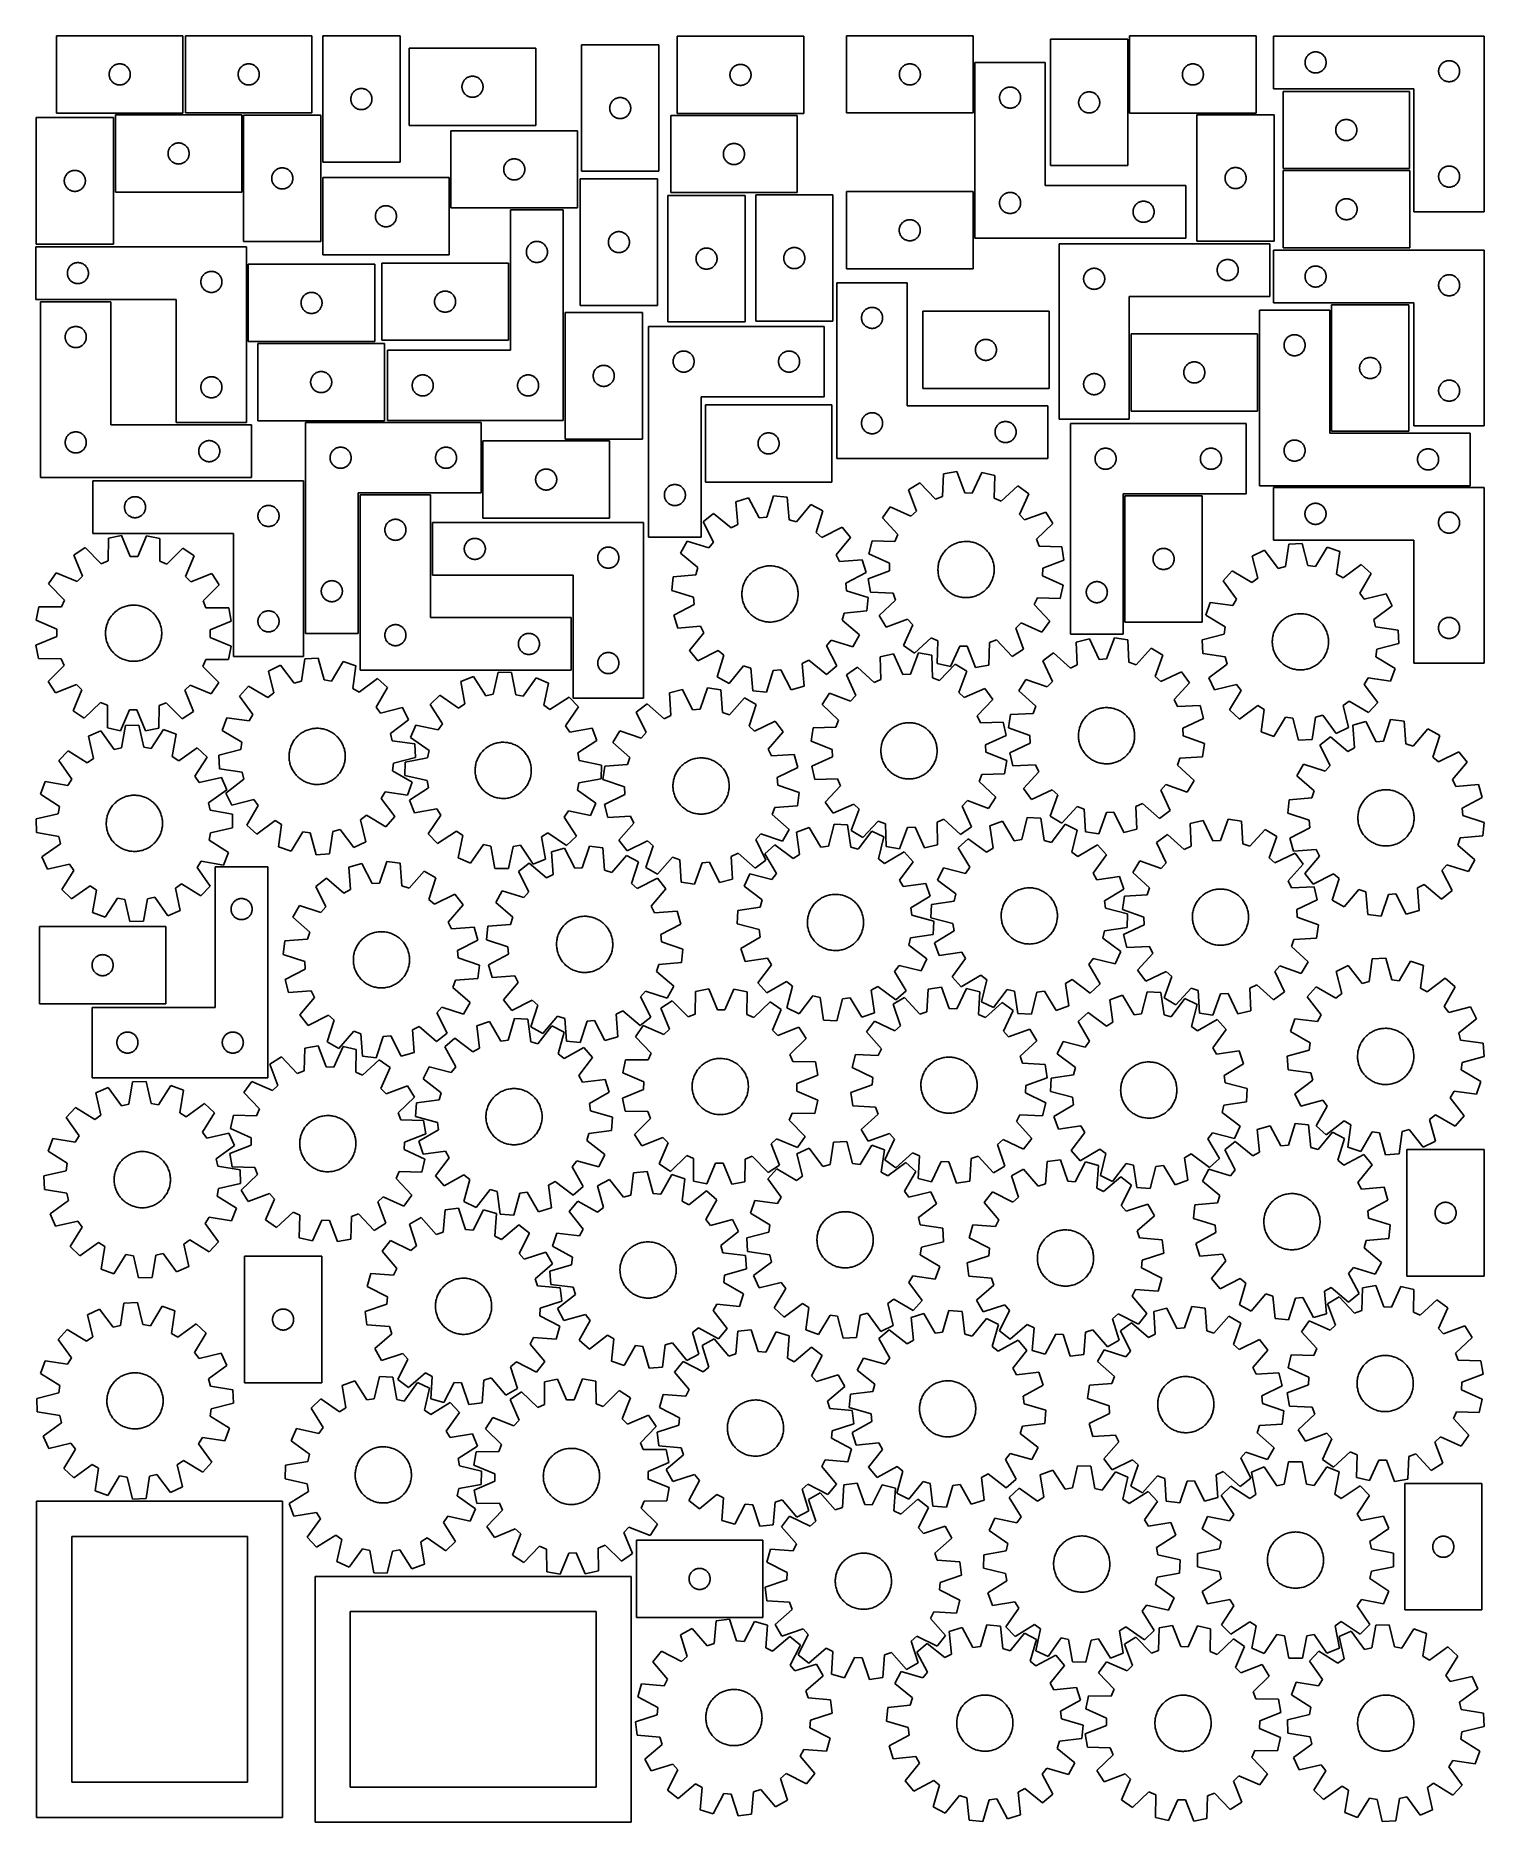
# Model space of a CAD drawing. Header units: millimetres. Extents: x 7 to 1243, y 7 to 1533.
import ezdxf

# ---------------------------------------------------------------- set-up
doc = ezdxf.new("R2010")
doc.units = ezdxf.units.MM
doc.layers.add('CUT', color=7, linetype='CONTINUOUS', true_color=0x000000)

msp = doc.modelspace()

# ---------------------------------------------------------------- linework, layer by layer
at = {"layer": 'CUT'}
for p, q in [((132.238616, 1532.574739), (24.238616, 1532.574739)), ((24.238616, 1532.574739), (24.238616, 1466.574739)), ((132.238616, 1466.574739), (132.238616, 1532.574739)), ((242.365079, 1532.576695), (134.365079, 1532.576695)), ((134.365079, 1532.576695), (134.365079, 1466.576695)), ((242.365079, 1466.576695), (242.365079, 1532.576695)), ((251.595422, 1532.483184), (251.595422, 1424.483184)), ((317.595422, 1532.483184), (251.595422, 1532.483184)), ((317.595422, 1424.483184), (317.595422, 1532.483184)), ((662.341704, 1532.133821), (554.341704, 1532.133821)), ((554.341704, 1532.133821), (554.341704, 1466.133821)), ((662.341704, 1466.133821), (662.341704, 1532.133821)), ((806.981902, 1532.576203), (698.981902, 1532.576203)), ((698.981902, 1532.576203), (698.981902, 1466.576203)), ((806.981902, 1466.576203), (806.981902, 1532.576203)), ((873.105157, 1529.63333), (873.105157, 1421.63333)), ((939.105157, 1529.63333), (873.105157, 1529.63333)), ((939.105157, 1421.63333), (939.105157, 1529.63333)), ((1048.65907, 1532.530308), (940.65907, 1532.530308)), ((940.65907, 1532.530308), (940.65907, 1466.530308)), ((1048.65907, 1466.530308), (1048.65907, 1532.530308)), ((1243.469318, 1532.264683), (1063.469318, 1532.264683)), ((1063.469318, 1532.264683), (1063.469318, 1487.264683)), ((1243.469318, 1382.264683), (1243.469318, 1532.264683)), ((433.510039, 1522.002961), (325.510039, 1522.002961)), ((325.510039, 1522.002961), (325.510039, 1456.002961)), ((433.510039, 1456.002961), (433.510039, 1522.002961)), ((538.62747, 1524.772493), (472.62747, 1524.772493)), ((472.62747, 1524.772493), (472.62747, 1416.772493)), ((538.62747, 1416.772493), (538.62747, 1524.772493)), ((1090.488588, 1510.353312), (1090.546314, 1510.939419)), ((1090.546314, 1510.939419), (1090.642251, 1511.520496)), ((1090.642251, 1511.520496), (1090.775986, 1512.094055)), ((1090.775986, 1512.094055), (1090.946947, 1512.657639)), ((1090.946947, 1512.657639), (1091.154402, 1513.208834)), ((1091.154402, 1513.208834), (1091.397464, 1513.745282)), ((1091.397464, 1513.745282), (1091.67509, 1514.264683)), ((1091.67509, 1514.264683), (1091.986092, 1514.764815)), ((1091.986092, 1514.764815), (1092.329138, 1515.243536)), ((1092.329138, 1515.243536), (1092.70276, 1515.698796)), ((1092.70276, 1515.698796), (1093.105357, 1516.128644)), ((1093.105357, 1516.128644), (1093.535206, 1516.531242)), ((1093.535206, 1516.531242), (1093.990465, 1516.904863)), ((1093.990465, 1516.904863), (1094.469186, 1517.24791)), ((1094.469186, 1517.24791), (1094.969318, 1517.558912)), ((1094.969318, 1517.558912), (1095.48872, 1517.836538)), ((1095.48872, 1517.836538), (1096.025167, 1518.079599)), ((1096.025167, 1518.079599), (1096.576363, 1518.287055)), ((1096.576363, 1518.287055), (1097.139947, 1518.458016)), ((1097.139947, 1518.458016), (1097.713505, 1518.591751)), ((1097.713505, 1518.591751), (1098.294582, 1518.687687)), ((1098.294582, 1518.687687), (1098.88069, 1518.745414)), ((1098.88069, 1518.745414), (1099.469318, 1518.764683)), ((1099.469318, 1518.764683), (1100.057946, 1518.745414)), ((1100.057946, 1518.745414), (1100.644054, 1518.687687)), ((1100.644054, 1518.687687), (1101.225131, 1518.591751)), ((1101.225131, 1518.591751), (1101.79869, 1518.458016)), ((1101.79869, 1518.458016), (1102.362273, 1518.287055)), ((1102.362273, 1518.287055), (1102.913469, 1518.079599)), ((1102.913469, 1518.079599), (1103.449916, 1517.836538)), ((1103.449916, 1517.836538), (1103.969318, 1517.558912)), ((1103.969318, 1517.558912), (1104.46945, 1517.24791)), ((1104.46945, 1517.24791), (1104.948171, 1516.904863)), ((1104.948171, 1516.904863), (1105.403431, 1516.531242)), ((1105.403431, 1516.531242), (1105.833279, 1516.128644)), ((1105.833279, 1516.128644), (1106.235876, 1515.698796)), ((1106.235876, 1515.698796), (1106.609498, 1515.243536)), ((1106.609498, 1515.243536), (1106.952545, 1514.764815)), ((1106.952545, 1514.764815), (1107.263547, 1514.264683)), ((1107.263547, 1514.264683), (1107.541173, 1513.745282)), ((1107.541173, 1513.745282), (1107.784234, 1513.208834)), ((1107.784234, 1513.208834), (1107.991689, 1512.657639)), ((1107.991689, 1512.657639), (1108.162651, 1512.094055)), ((1108.162651, 1512.094055), (1108.296386, 1511.520496)), ((1108.296386, 1511.520496), (1108.392322, 1510.939419)), ((1108.392322, 1510.939419), (1108.450048, 1510.353312)), ((1210.025167, 1510.579599), (1210.576363, 1510.787055)), ((1210.576363, 1510.787055), (1211.139947, 1510.958016)), ((1211.139947, 1510.958016), (1211.713505, 1511.091751)), ((1211.713505, 1511.091751), (1212.294582, 1511.187687)), ((1212.294582, 1511.187687), (1212.88069, 1511.245414)), ((1212.88069, 1511.245414), (1213.469318, 1511.264683)), ((1213.469318, 1511.264683), (1214.057946, 1511.245414)), ((1214.057946, 1511.245414), (1214.644054, 1511.187687)), ((1214.644054, 1511.187687), (1215.225131, 1511.091751)), ((1215.225131, 1511.091751), (1215.79869, 1510.958016)), ((1215.79869, 1510.958016), (1216.362273, 1510.787055)), ((1216.362273, 1510.787055), (1216.913469, 1510.579599)), ((69.238616, 1499.574739), (69.257885, 1500.163367)), ((69.257885, 1498.98611), (69.238616, 1499.574739)), ((69.257885, 1500.163367), (69.315612, 1500.749474)), ((69.315612, 1498.400003), (69.257885, 1498.98611)), ((69.315612, 1500.749474), (69.411548, 1501.330551)), ((69.411548, 1497.818926), (69.315612, 1498.400003)), ((69.411548, 1501.330551), (69.545283, 1501.90411)), ((69.545283, 1497.245367), (69.411548, 1497.818926)), ((69.545283, 1501.90411), (69.716245, 1502.467694)), ((69.716245, 1496.681783), (69.545283, 1497.245367)), ((69.716245, 1502.467694), (69.9237, 1503.018889)), ((69.9237, 1496.130588), (69.716245, 1496.681783)), ((69.9237, 1503.018889), (70.166761, 1503.555337)), ((70.166761, 1495.59414), (69.9237, 1496.130588)), ((70.166761, 1503.555337), (70.444387, 1504.074739)), ((70.444387, 1495.074739), (70.166761, 1495.59414)), ((70.444387, 1504.074739), (70.755389, 1504.574871)), ((70.755389, 1504.574871), (71.098436, 1505.053591)), ((71.098436, 1505.053591), (71.472057, 1505.508851)), ((71.472057, 1505.508851), (71.874655, 1505.9387)), ((71.874655, 1505.9387), (72.304503, 1506.341297)), ((72.304503, 1506.341297), (72.759763, 1506.714919)), ((72.759763, 1506.714919), (73.238484, 1507.057965)), ((73.238484, 1507.057965), (73.738616, 1507.368967)), ((73.738616, 1507.368967), (74.258018, 1507.646593)), ((74.258018, 1507.646593), (74.794465, 1507.889654)), ((74.794465, 1507.889654), (75.345661, 1508.09711)), ((75.345661, 1508.09711), (75.909244, 1508.268071)), ((75.909244, 1508.268071), (76.482803, 1508.401806)), ((76.482803, 1508.401806), (77.06388, 1508.497742)), ((77.06388, 1508.497742), (77.649988, 1508.555469)), ((77.649988, 1508.555469), (78.238616, 1508.574739)), ((78.238616, 1508.574739), (78.827244, 1508.555469)), ((78.827244, 1508.555469), (79.413351, 1508.497742)), ((79.413351, 1508.497742), (79.994429, 1508.401806)), ((79.994429, 1508.401806), (80.567987, 1508.268071)), ((80.567987, 1508.268071), (81.131571, 1508.09711)), ((81.131571, 1508.09711), (81.682767, 1507.889654)), ((81.682767, 1507.889654), (82.219214, 1507.646593)), ((82.219214, 1507.646593), (82.738616, 1507.368967)), ((82.738616, 1507.368967), (83.238748, 1507.057965)), ((83.238748, 1507.057965), (83.717469, 1506.714919)), ((83.717469, 1506.714919), (84.172728, 1506.341297)), ((84.172728, 1506.341297), (84.602577, 1505.9387)), ((84.602577, 1505.9387), (85.005174, 1505.508851)), ((85.005174, 1505.508851), (85.378796, 1505.053591)), ((85.378796, 1505.053591), (85.721842, 1504.574871)), ((85.721842, 1504.574871), (86.032844, 1504.074739)), ((86.032844, 1504.074739), (86.31047, 1503.555337)), ((86.31047, 1495.59414), (86.032844, 1495.074739)), ((86.31047, 1503.555337), (86.553532, 1503.018889)), ((86.553532, 1496.130588), (86.31047, 1495.59414)), ((86.553532, 1503.018889), (86.760987, 1502.467694)), ((86.760987, 1496.681783), (86.553532, 1496.130588)), ((86.760987, 1502.467694), (86.931948, 1501.90411)), ((86.931948, 1497.245367), (86.760987, 1496.681783)), ((86.931948, 1501.90411), (87.065683, 1501.330551)), ((87.065683, 1497.818926), (86.931948, 1497.245367)), ((87.065683, 1501.330551), (87.161619, 1500.749474)), ((87.161619, 1498.400003), (87.065683, 1497.818926)), ((87.161619, 1500.749474), (87.219346, 1500.163367)), ((87.219346, 1498.98611), (87.161619, 1498.400003)), ((87.219346, 1500.163367), (87.238616, 1499.574739)), ((87.238616, 1499.574739), (87.219346, 1498.98611)), ((179.365079, 1499.576695), (179.384348, 1500.165323)), ((179.384348, 1498.988066), (179.365079, 1499.576695)), ((179.384348, 1500.165323), (179.442075, 1500.75143)), ((179.442075, 1498.401959), (179.384348, 1498.988066)), ((179.442075, 1500.75143), (179.538011, 1501.332508)), ((179.538011, 1497.820882), (179.442075, 1498.401959)), ((179.538011, 1501.332508), (179.671746, 1501.906066)), ((179.671746, 1497.247323), (179.538011, 1497.820882)), ((179.671746, 1501.906066), (179.842708, 1502.46965)), ((179.842708, 1496.683739), (179.671746, 1497.247323)), ((179.842708, 1502.46965), (180.050163, 1503.020846)), ((180.050163, 1496.132544), (179.842708, 1496.683739)), ((180.050163, 1503.020846), (180.293224, 1503.557293)), ((180.293224, 1495.596096), (180.050163, 1496.132544)), ((180.293224, 1503.557293), (180.57085, 1504.076695)), ((180.57085, 1495.076695), (180.293224, 1495.596096)), ((180.57085, 1504.076695), (180.881852, 1504.576827)), ((180.881852, 1504.576827), (181.224899, 1505.055547)), ((181.224899, 1505.055547), (181.59852, 1505.510807)), ((181.59852, 1505.510807), (182.001118, 1505.940656)), ((182.001118, 1505.940656), (182.430966, 1506.343253)), ((182.430966, 1506.343253), (182.886226, 1506.716875)), ((182.886226, 1506.716875), (183.364947, 1507.059921)), ((183.364947, 1507.059921), (183.865079, 1507.370923)), ((183.865079, 1507.370923), (184.384481, 1507.648549)), ((184.384481, 1507.648549), (184.920928, 1507.89161)), ((184.920928, 1507.89161), (185.472124, 1508.099066)), ((185.472124, 1508.099066), (186.035707, 1508.270027)), ((186.035707, 1508.270027), (186.609266, 1508.403762)), ((186.609266, 1508.403762), (187.190343, 1508.499698)), ((187.190343, 1508.499698), (187.776451, 1508.557425)), ((187.776451, 1508.557425), (188.365079, 1508.576695)), ((188.365079, 1508.576695), (188.953707, 1508.557425)), ((188.953707, 1508.557425), (189.539814, 1508.499698)), ((189.539814, 1508.499698), (190.120892, 1508.403762)), ((190.120892, 1508.403762), (190.69445, 1508.270027)), ((190.69445, 1508.270027), (191.258034, 1508.099066)), ((191.258034, 1508.099066), (191.80923, 1507.89161)), ((191.80923, 1507.89161), (192.345677, 1507.648549)), ((192.345677, 1507.648549), (192.865079, 1507.370923)), ((192.865079, 1507.370923), (193.365211, 1507.059921)), ((193.365211, 1507.059921), (193.843932, 1506.716875)), ((193.843932, 1506.716875), (194.299191, 1506.343253)), ((194.299191, 1506.343253), (194.72904, 1505.940656)), ((194.72904, 1505.940656), (195.131637, 1505.510807)), ((195.131637, 1505.510807), (195.505259, 1505.055547)), ((195.505259, 1505.055547), (195.848305, 1504.576827)), ((195.848305, 1504.576827), (196.159307, 1504.076695)), ((196.159307, 1504.076695), (196.436933, 1503.557293)), ((196.436933, 1495.596096), (196.159307, 1495.076695)), ((196.436933, 1503.557293), (196.679995, 1503.020846)), ((196.679995, 1496.132544), (196.436933, 1495.596096)), ((196.679995, 1503.020846), (196.88745, 1502.46965)), ((196.88745, 1496.683739), (196.679995, 1496.132544)), ((196.88745, 1502.46965), (197.058411, 1501.906066)), ((197.058411, 1497.247323), (196.88745, 1496.683739)), ((197.058411, 1501.906066), (197.192146, 1501.332508)), ((197.192146, 1497.820882), (197.058411, 1497.247323)), ((197.192146, 1501.332508), (197.288082, 1500.75143)), ((197.288082, 1498.401959), (197.192146, 1497.820882)), ((197.288082, 1500.75143), (197.345809, 1500.165323)), ((197.345809, 1498.988066), (197.288082, 1498.401959)), ((197.345809, 1500.165323), (197.365079, 1499.576695)), ((197.365079, 1499.576695), (197.345809, 1498.988066)), ((373.146078, 1495.366922), (373.575927, 1495.769519)), ((373.575927, 1495.769519), (374.031186, 1496.143141)), ((374.031186, 1496.143141), (374.509907, 1496.486188)), ((374.509907, 1496.486188), (375.010039, 1496.79719)), ((375.010039, 1496.79719), (375.529441, 1497.074816)), ((375.529441, 1497.074816), (376.065888, 1497.317877)), ((376.065888, 1497.317877), (376.617084, 1497.525332)), ((376.617084, 1497.525332), (377.180668, 1497.696294)), ((377.180668, 1497.696294), (377.754226, 1497.830029)), ((377.754226, 1497.830029), (378.335303, 1497.925965)), ((378.335303, 1497.925965), (378.921411, 1497.983691)), ((378.921411, 1497.983691), (379.510039, 1498.002961)), ((379.510039, 1498.002961), (380.098667, 1497.983691)), ((380.098667, 1497.983691), (380.684775, 1497.925965)), ((380.684775, 1497.925965), (381.265852, 1497.830029)), ((381.265852, 1497.830029), (381.83941, 1497.696294)), ((381.83941, 1497.696294), (382.402994, 1497.525332)), ((382.402994, 1497.525332), (382.95419, 1497.317877)), ((382.95419, 1497.317877), (383.490637, 1497.074816)), ((383.490637, 1497.074816), (384.010039, 1496.79719)), ((384.010039, 1496.79719), (384.510171, 1496.486188)), ((384.510171, 1496.486188), (384.988892, 1496.143141)), ((384.988892, 1496.143141), (385.444151, 1495.769519)), ((385.444151, 1495.769519), (385.874, 1495.366922)), ((599.341704, 1499.133821), (599.360974, 1499.722449)), ((599.360974, 1498.545192), (599.341704, 1499.133821)), ((599.360974, 1499.722449), (599.4187, 1500.308556)), ((599.4187, 1497.959085), (599.360974, 1498.545192)), ((599.4187, 1500.308556), (599.514637, 1500.889633)), ((599.514637, 1497.378008), (599.4187, 1497.959085)), ((599.514637, 1500.889633), (599.648372, 1501.463192)), ((599.648372, 1496.804449), (599.514637, 1497.378008)), ((599.648372, 1501.463192), (599.819333, 1502.026776)), ((599.819333, 1496.240865), (599.648372, 1496.804449)), ((599.819333, 1502.026776), (600.026788, 1502.577971)), ((600.026788, 1495.68967), (599.819333, 1496.240865)), ((600.026788, 1502.577971), (600.269849, 1503.114419)), ((600.269849, 1495.153222), (600.026788, 1495.68967)), ((600.269849, 1503.114419), (600.547475, 1503.633821)), ((600.547475, 1503.633821), (600.858478, 1504.133953)), ((600.858478, 1504.133953), (601.201524, 1504.612673)), ((601.201524, 1504.612673), (601.575146, 1505.067933)), ((601.575146, 1505.067933), (601.977743, 1505.497782)), ((601.977743, 1505.497782), (602.407592, 1505.900379)), ((602.407592, 1505.900379), (602.862851, 1506.274001)), ((602.862851, 1506.274001), (603.341572, 1506.617047)), ((603.341572, 1506.617047), (603.841704, 1506.928049)), ((603.841704, 1506.928049), (604.361106, 1507.205675)), ((604.361106, 1507.205675), (604.897553, 1507.448736)), ((604.897553, 1507.448736), (605.448749, 1507.656192)), ((605.448749, 1507.656192), (606.012333, 1507.827153)), ((606.012333, 1507.827153), (606.585891, 1507.960888)), ((606.585891, 1507.960888), (607.166968, 1508.056824)), ((607.166968, 1508.056824), (607.753076, 1508.114551)), ((607.753076, 1508.114551), (608.341704, 1508.133821)), ((608.341704, 1508.133821), (608.930332, 1508.114551)), ((608.930332, 1508.114551), (609.51644, 1508.056824)), ((609.51644, 1508.056824), (610.097517, 1507.960888)), ((610.097517, 1507.960888), (610.671076, 1507.827153)), ((610.671076, 1507.827153), (611.234659, 1507.656192)), ((611.234659, 1507.656192), (611.785855, 1507.448736)), ((611.785855, 1507.448736), (612.322302, 1507.205675)), ((612.322302, 1507.205675), (612.841704, 1506.928049)), ((612.841704, 1506.928049), (613.341836, 1506.617047)), ((613.341836, 1506.617047), (613.820557, 1506.274001)), ((613.820557, 1506.274001), (614.275816, 1505.900379)), ((614.275816, 1505.900379), (614.705665, 1505.497782)), ((614.705665, 1505.497782), (615.108262, 1505.067933)), ((615.108262, 1505.067933), (615.481884, 1504.612673)), ((615.481884, 1504.612673), (615.824931, 1504.133953)), ((615.824931, 1504.133953), (616.135933, 1503.633821)), ((616.135933, 1503.633821), (616.413559, 1503.114419)), ((616.413559, 1503.114419), (616.65662, 1502.577971)), ((616.65662, 1495.68967), (616.413559, 1495.153222)), ((616.65662, 1502.577971), (616.864075, 1502.026776)), ((616.864075, 1496.240865), (616.65662, 1495.68967)), ((616.864075, 1502.026776), (617.035037, 1501.463192)), ((617.035037, 1496.804449), (616.864075, 1496.240865)), ((617.035037, 1501.463192), (617.168772, 1500.889633)), ((617.168772, 1497.378008), (617.035037, 1496.804449)), ((617.168772, 1500.889633), (617.264708, 1500.308556)), ((617.264708, 1497.959085), (617.168772, 1497.378008)), ((617.264708, 1500.308556), (617.322434, 1499.722449)), ((617.322434, 1498.545192), (617.264708, 1497.959085)), ((617.322434, 1499.722449), (617.341704, 1499.133821)), ((617.341704, 1499.133821), (617.322434, 1498.545192)), ((743.981902, 1499.576203), (744.001172, 1500.164832)), ((744.001172, 1498.987575), (743.981902, 1499.576203)), ((744.001172, 1500.164832), (744.058898, 1500.750939)), ((744.058898, 1498.401468), (744.001172, 1498.987575)), ((744.058898, 1500.750939), (744.154834, 1501.332016)), ((744.154834, 1497.82039), (744.058898, 1498.401468)), ((744.154834, 1501.332016), (744.288569, 1501.905575)), ((744.288569, 1497.246832), (744.154834, 1497.82039)), ((744.288569, 1501.905575), (744.459531, 1502.469159)), ((744.459531, 1496.683248), (744.288569, 1497.246832)), ((744.459531, 1502.469159), (744.666986, 1503.020354)), ((744.666986, 1496.132052), (744.459531, 1496.683248)), ((744.666986, 1503.020354), (744.910047, 1503.556802)), ((744.910047, 1495.595605), (744.666986, 1496.132052)), ((744.910047, 1503.556802), (745.187673, 1504.076203)), ((745.187673, 1495.076203), (744.910047, 1495.595605)), ((745.187673, 1504.076203), (745.498675, 1504.576335)), ((745.498675, 1504.576335), (745.841722, 1505.055056)), ((745.841722, 1505.055056), (746.215344, 1505.510316)), ((746.215344, 1505.510316), (746.617941, 1505.940164)), ((746.617941, 1505.940164), (747.04779, 1506.342762)), ((747.04779, 1506.342762), (747.503049, 1506.716383)), ((747.503049, 1506.716383), (747.98177, 1507.05943)), ((747.98177, 1507.05943), (748.481902, 1507.370432)), ((748.481902, 1507.370432), (749.001304, 1507.648058)), ((749.001304, 1507.648058), (749.537751, 1507.891119)), ((749.537751, 1507.891119), (750.088947, 1508.098575)), ((750.088947, 1508.098575), (750.65253, 1508.269536)), ((750.65253, 1508.269536), (751.226089, 1508.403271)), ((751.226089, 1508.403271), (751.807166, 1508.499207)), ((751.807166, 1508.499207), (752.393274, 1508.556934)), ((752.393274, 1508.556934), (752.981902, 1508.576203)), ((752.981902, 1508.576203), (753.57053, 1508.556934)), ((753.57053, 1508.556934), (754.156638, 1508.499207)), ((754.156638, 1508.499207), (754.737715, 1508.403271)), ((754.737715, 1508.403271), (755.311273, 1508.269536)), ((755.311273, 1508.269536), (755.874857, 1508.098575)), ((755.874857, 1508.098575), (756.426053, 1507.891119)), ((756.426053, 1507.891119), (756.9625, 1507.648058)), ((756.9625, 1507.648058), (757.481902, 1507.370432)), ((757.481902, 1507.370432), (757.982034, 1507.05943)), ((757.982034, 1507.05943), (758.460755, 1506.716383)), ((758.460755, 1506.716383), (758.916014, 1506.342762)), ((758.916014, 1506.342762), (759.345863, 1505.940164)), ((759.345863, 1505.940164), (759.74846, 1505.510316)), ((759.74846, 1505.510316), (760.122082, 1505.055056)), ((760.122082, 1505.055056), (760.465128, 1504.576335)), ((760.465128, 1504.576335), (760.776131, 1504.076203)), ((760.776131, 1504.076203), (761.053757, 1503.556802)), ((761.053757, 1495.595605), (760.776131, 1495.076203)), ((761.053757, 1503.556802), (761.296818, 1503.020354)), ((761.296818, 1496.132052), (761.053757, 1495.595605)), ((761.296818, 1503.020354), (761.504273, 1502.469159)), ((761.504273, 1496.683248), (761.296818, 1496.132052)), ((761.504273, 1502.469159), (761.675234, 1501.905575)), ((761.675234, 1497.246832), (761.504273, 1496.683248)), ((761.675234, 1501.905575), (761.808969, 1501.332016)), ((761.808969, 1497.82039), (761.675234, 1497.246832)), ((761.808969, 1501.332016), (761.904906, 1500.750939)), ((761.904906, 1498.401468), (761.808969, 1497.82039)), ((761.904906, 1500.750939), (761.962632, 1500.164832)), ((761.962632, 1498.987575), (761.904906, 1498.401468)), ((761.962632, 1500.164832), (761.981902, 1499.576203)), ((761.981902, 1499.576203), (761.962632, 1498.987575)), ((868.565978, 1509.721711), (808.565978, 1509.721711)), ((808.565978, 1509.721711), (808.565978, 1359.721711)), ((868.565978, 1404.721711), (868.565978, 1509.721711)), ((985.65907, 1499.530308), (985.67834, 1500.118936)), ((985.67834, 1498.94168), (985.65907, 1499.530308)), ((985.67834, 1500.118936), (985.736066, 1500.705044)), ((985.736066, 1498.355572), (985.67834, 1498.94168)), ((985.736066, 1500.705044), (985.832002, 1501.286121)), ((985.832002, 1497.774495), (985.736066, 1498.355572)), ((985.832002, 1501.286121), (985.965737, 1501.859679)), ((985.965737, 1497.200937), (985.832002, 1497.774495)), ((985.965737, 1501.859679), (986.136699, 1502.423263)), ((986.136699, 1496.637353), (985.965737, 1497.200937)), ((986.136699, 1502.423263), (986.344154, 1502.974459)), ((986.344154, 1496.086157), (986.136699, 1496.637353)), ((986.344154, 1502.974459), (986.587215, 1503.510906)), ((986.587215, 1495.54971), (986.344154, 1496.086157)), ((986.587215, 1503.510906), (986.864841, 1504.030308)), ((986.864841, 1495.030308), (986.587215, 1495.54971)), ((986.864841, 1504.030308), (987.175843, 1504.53044)), ((987.175843, 1504.53044), (987.51889, 1505.009161)), ((987.51889, 1505.009161), (987.892512, 1505.46442)), ((987.892512, 1505.46442), (988.295109, 1505.894269)), ((988.295109, 1505.894269), (988.724957, 1506.296866)), ((988.724957, 1506.296866), (989.180217, 1506.670488)), ((989.180217, 1506.670488), (989.658938, 1507.013534)), ((989.658938, 1507.013534), (990.15907, 1507.324537)), ((990.15907, 1507.324537), (990.678472, 1507.602163)), ((990.678472, 1507.602163), (991.214919, 1507.845224)), ((991.214919, 1507.845224), (991.766115, 1508.052679)), ((991.766115, 1508.052679), (992.329698, 1508.22364)), ((992.329698, 1508.22364), (992.903257, 1508.357375)), ((992.903257, 1508.357375), (993.484334, 1508.453312)), ((993.484334, 1508.453312), (994.070442, 1508.511038)), ((994.070442, 1508.511038), (994.65907, 1508.530308)), ((994.65907, 1508.530308), (995.247698, 1508.511038)), ((995.247698, 1508.511038), (995.833806, 1508.453312)), ((995.833806, 1508.453312), (996.414883, 1508.357375)), ((996.414883, 1508.357375), (996.988441, 1508.22364)), ((996.988441, 1508.22364), (997.552025, 1508.052679)), ((997.552025, 1508.052679), (998.103221, 1507.845224)), ((998.103221, 1507.845224), (998.639668, 1507.602163)), ((998.639668, 1507.602163), (999.15907, 1507.324537)), ((999.15907, 1507.324537), (999.659202, 1507.013534)), ((999.659202, 1507.013534), (1000.137923, 1506.670488)), ((1000.137923, 1506.670488), (1000.593182, 1506.296866)), ((1000.593182, 1506.296866), (1001.023031, 1505.894269)), ((1001.023031, 1505.894269), (1001.425628, 1505.46442)), ((1001.425628, 1505.46442), (1001.79925, 1505.009161)), ((1001.79925, 1505.009161), (1002.142296, 1504.53044)), ((1002.142296, 1504.53044), (1002.453298, 1504.030308)), ((1002.453298, 1504.030308), (1002.730925, 1503.510906)), ((1002.730925, 1495.54971), (1002.453298, 1495.030308)), ((1002.730925, 1503.510906), (1002.973986, 1502.974459)), ((1002.973986, 1496.086157), (1002.730925, 1495.54971)), ((1002.973986, 1502.974459), (1003.181441, 1502.423263)), ((1003.181441, 1496.637353), (1002.973986, 1496.086157)), ((1003.181441, 1502.423263), (1003.352402, 1501.859679)), ((1003.352402, 1497.200937), (1003.181441, 1496.637353)), ((1003.352402, 1501.859679), (1003.486137, 1501.286121)), ((1003.486137, 1497.774495), (1003.352402, 1497.200937)), ((1003.486137, 1501.286121), (1003.582074, 1500.705044)), ((1003.582074, 1498.355572), (1003.486137, 1497.774495)), ((1003.582074, 1500.705044), (1003.6398, 1500.118936)), ((1003.6398, 1498.94168), (1003.582074, 1498.355572)), ((1003.6398, 1500.118936), (1003.65907, 1499.530308)), ((1003.65907, 1499.530308), (1003.6398, 1498.94168)), ((1090.469318, 1509.764683), (1090.488588, 1510.353312)), ((1090.488588, 1509.176055), (1090.469318, 1509.764683)), ((1090.546314, 1508.589948), (1090.488588, 1509.176055)), ((1090.642251, 1508.00887), (1090.546314, 1508.589948)), ((1090.775986, 1507.435312), (1090.642251, 1508.00887)), ((1090.946947, 1506.871728), (1090.775986, 1507.435312)), ((1091.154402, 1506.320532), (1090.946947, 1506.871728)), ((1091.397464, 1505.784085), (1091.154402, 1506.320532)), ((1091.67509, 1505.264683), (1091.397464, 1505.784085)), ((1091.986092, 1504.764551), (1091.67509, 1505.264683)), ((1092.329138, 1504.28583), (1091.986092, 1504.764551)), ((1092.70276, 1503.830571), (1092.329138, 1504.28583)), ((1093.105357, 1503.400722), (1092.70276, 1503.830571)), ((1093.535206, 1502.998125), (1093.105357, 1503.400722)), ((1093.990465, 1502.624503), (1093.535206, 1502.998125)), ((1094.469186, 1502.281457), (1093.990465, 1502.624503)), ((1094.969318, 1501.970455), (1094.469186, 1502.281457)), ((1095.48872, 1501.692829), (1094.969318, 1501.970455)), ((1096.025167, 1501.449768), (1095.48872, 1501.692829)), ((1096.576363, 1501.242312), (1096.025167, 1501.449768)), ((1097.139947, 1501.071351), (1096.576363, 1501.242312)), ((1097.713505, 1500.937616), (1097.139947, 1501.071351)), ((1098.294582, 1500.84168), (1097.713505, 1500.937616)), ((1098.88069, 1500.783953), (1098.294582, 1500.84168)), ((1099.469318, 1500.764683), (1098.88069, 1500.783953)), ((1100.057946, 1500.783953), (1099.469318, 1500.764683)), ((1100.644054, 1500.84168), (1100.057946, 1500.783953)), ((1101.225131, 1500.937616), (1100.644054, 1500.84168)), ((1101.79869, 1501.071351), (1101.225131, 1500.937616)), ((1102.362273, 1501.242312), (1101.79869, 1501.071351)), ((1102.913469, 1501.449768), (1102.362273, 1501.242312)), ((1103.449916, 1501.692829), (1102.913469, 1501.449768)), ((1103.969318, 1501.970455), (1103.449916, 1501.692829)), ((1104.46945, 1502.281457), (1103.969318, 1501.970455)), ((1104.948171, 1502.624503), (1104.46945, 1502.281457)), ((1105.403431, 1502.998125), (1104.948171, 1502.624503)), ((1105.833279, 1503.400722), (1105.403431, 1502.998125)), ((1106.235876, 1503.830571), (1105.833279, 1503.400722)), ((1106.609498, 1504.28583), (1106.235876, 1503.830571)), ((1106.952545, 1504.764551), (1106.609498, 1504.28583)), ((1107.263547, 1505.264683), (1106.952545, 1504.764551)), ((1107.541173, 1505.784085), (1107.263547, 1505.264683)), ((1107.784234, 1506.320532), (1107.541173, 1505.784085)), ((1107.991689, 1506.871728), (1107.784234, 1506.320532)), ((1108.162651, 1507.435312), (1107.991689, 1506.871728)), ((1108.296386, 1508.00887), (1108.162651, 1507.435312)), ((1108.392322, 1508.589948), (1108.296386, 1508.00887)), ((1108.450048, 1509.176055), (1108.392322, 1508.589948)), ((1108.450048, 1510.353312), (1108.469318, 1509.764683)), ((1108.469318, 1509.764683), (1108.450048, 1509.176055)), ((1204.469318, 1502.264683), (1204.488588, 1502.853312)), ((1204.488588, 1501.676055), (1204.469318, 1502.264683)), ((1204.488588, 1502.853312), (1204.546314, 1503.439419)), ((1204.546314, 1501.089948), (1204.488588, 1501.676055)), ((1204.546314, 1503.439419), (1204.642251, 1504.020496)), ((1204.642251, 1500.50887), (1204.546314, 1501.089948)), ((1204.642251, 1504.020496), (1204.775986, 1504.594055)), ((1204.775986, 1499.935312), (1204.642251, 1500.50887)), ((1204.775986, 1504.594055), (1204.946947, 1505.157639)), ((1204.946947, 1499.371728), (1204.775986, 1499.935312)), ((1204.946947, 1505.157639), (1205.154402, 1505.708834)), ((1205.154402, 1498.820532), (1204.946947, 1499.371728)), ((1205.154402, 1505.708834), (1205.397464, 1506.245282)), ((1205.397464, 1498.284085), (1205.154402, 1498.820532)), ((1205.397464, 1506.245282), (1205.67509, 1506.764683)), ((1205.67509, 1497.764683), (1205.397464, 1498.284085)), ((1205.67509, 1506.764683), (1205.986092, 1507.264815)), ((1205.986092, 1497.264551), (1205.67509, 1497.764683)), ((1205.986092, 1507.264815), (1206.329138, 1507.743536)), ((1206.329138, 1496.78583), (1205.986092, 1497.264551)), ((1206.329138, 1507.743536), (1206.70276, 1508.198796)), ((1206.70276, 1496.330571), (1206.329138, 1496.78583)), ((1206.70276, 1508.198796), (1207.105357, 1508.628644)), ((1207.105357, 1495.900722), (1206.70276, 1496.330571)), ((1207.105357, 1508.628644), (1207.535206, 1509.031242)), ((1207.535206, 1495.498125), (1207.105357, 1495.900722)), ((1207.535206, 1509.031242), (1207.990465, 1509.404863)), ((1207.990465, 1495.124503), (1207.535206, 1495.498125)), ((1207.990465, 1509.404863), (1208.469186, 1509.74791)), ((1208.469186, 1509.74791), (1208.969318, 1510.058912)), ((1208.969318, 1510.058912), (1209.48872, 1510.336538)), ((1209.48872, 1510.336538), (1210.025167, 1510.579599)), ((1216.913469, 1510.579599), (1217.449916, 1510.336538)), ((1217.449916, 1510.336538), (1217.969318, 1510.058912)), ((1217.969318, 1510.058912), (1218.46945, 1509.74791)), ((1218.46945, 1509.74791), (1218.948171, 1509.404863)), ((1218.948171, 1509.404863), (1219.403431, 1509.031242)), ((1219.403431, 1495.498125), (1218.948171, 1495.124503)), ((1219.403431, 1509.031242), (1219.833279, 1508.628644)), ((1219.833279, 1495.900722), (1219.403431, 1495.498125)), ((1219.833279, 1508.628644), (1220.235876, 1508.198796)), ((1220.235876, 1496.330571), (1219.833279, 1495.900722)), ((1220.235876, 1508.198796), (1220.609498, 1507.743536)), ((1220.609498, 1496.78583), (1220.235876, 1496.330571)), ((1220.609498, 1507.743536), (1220.952545, 1507.264815)), ((1220.952545, 1497.264551), (1220.609498, 1496.78583)), ((1220.952545, 1507.264815), (1221.263547, 1506.764683)), ((1221.263547, 1497.764683), (1220.952545, 1497.264551)), ((1221.263547, 1506.764683), (1221.541173, 1506.245282)), ((1221.541173, 1498.284085), (1221.263547, 1497.764683)), ((1221.541173, 1506.245282), (1221.784234, 1505.708834)), ((1221.784234, 1498.820532), (1221.541173, 1498.284085)), ((1221.784234, 1505.708834), (1221.991689, 1505.157639)), ((1221.991689, 1499.371728), (1221.784234, 1498.820532)), ((1221.991689, 1505.157639), (1222.162651, 1504.594055)), ((1222.162651, 1499.935312), (1221.991689, 1499.371728)), ((1222.162651, 1504.594055), (1222.296386, 1504.020496)), ((1222.296386, 1500.50887), (1222.162651, 1499.935312)), ((1222.296386, 1504.020496), (1222.392322, 1503.439419)), ((1222.392322, 1501.089948), (1222.296386, 1500.50887)), ((1222.392322, 1503.439419), (1222.450048, 1502.853312)), ((1222.450048, 1501.676055), (1222.392322, 1501.089948)), ((1222.450048, 1502.853312), (1222.469318, 1502.264683)), ((1222.469318, 1502.264683), (1222.450048, 1501.676055)), ((70.755389, 1494.574606), (70.444387, 1495.074739)), ((71.098436, 1494.095886), (70.755389, 1494.574606)), ((71.472057, 1493.640626), (71.098436, 1494.095886)), ((71.874655, 1493.210777), (71.472057, 1493.640626)), ((72.304503, 1492.80818), (71.874655, 1493.210777)), ((72.759763, 1492.434558), (72.304503, 1492.80818)), ((73.238484, 1492.091512), (72.759763, 1492.434558)), ((73.738616, 1491.78051), (73.238484, 1492.091512)), ((74.258018, 1491.502884), (73.738616, 1491.78051)), ((74.794465, 1491.259823), (74.258018, 1491.502884)), ((75.345661, 1491.052367), (74.794465, 1491.259823)), ((75.909244, 1490.881406), (75.345661, 1491.052367)), ((76.482803, 1490.747671), (75.909244, 1490.881406)), ((77.06388, 1490.651735), (76.482803, 1490.747671)), ((77.649988, 1490.594008), (77.06388, 1490.651735)), ((78.238616, 1490.574739), (77.649988, 1490.594008)), ((78.827244, 1490.594008), (78.238616, 1490.574739)), ((79.413351, 1490.651735), (78.827244, 1490.594008)), ((79.994429, 1490.747671), (79.413351, 1490.651735)), ((80.567987, 1490.881406), (79.994429, 1490.747671)), ((81.131571, 1491.052367), (80.567987, 1490.881406)), ((81.682767, 1491.259823), (81.131571, 1491.052367)), ((82.219214, 1491.502884), (81.682767, 1491.259823)), ((82.738616, 1491.78051), (82.219214, 1491.502884)), ((83.238748, 1492.091512), (82.738616, 1491.78051)), ((83.717469, 1492.434558), (83.238748, 1492.091512)), ((84.172728, 1492.80818), (83.717469, 1492.434558)), ((84.602577, 1493.210777), (84.172728, 1492.80818)), ((85.005174, 1493.640626), (84.602577, 1493.210777)), ((85.378796, 1494.095886), (85.005174, 1493.640626)), ((85.721842, 1494.574606), (85.378796, 1494.095886)), ((86.032844, 1495.074739), (85.721842, 1494.574606)), ((180.881852, 1494.576563), (180.57085, 1495.076695)), ((181.224899, 1494.097842), (180.881852, 1494.576563)), ((181.59852, 1493.642582), (181.224899, 1494.097842)), ((182.001118, 1493.212734), (181.59852, 1493.642582)), ((182.430966, 1492.810136), (182.001118, 1493.212734)), ((182.886226, 1492.436515), (182.430966, 1492.810136)), ((183.364947, 1492.093468), (182.886226, 1492.436515)), ((183.865079, 1491.782466), (183.364947, 1492.093468)), ((184.384481, 1491.50484), (183.865079, 1491.782466)), ((184.920928, 1491.261779), (184.384481, 1491.50484)), ((185.472124, 1491.054323), (184.920928, 1491.261779)), ((186.035707, 1490.883362), (185.472124, 1491.054323)), ((186.609266, 1490.749627), (186.035707, 1490.883362)), ((187.190343, 1490.653691), (186.609266, 1490.749627)), ((187.776451, 1490.595964), (187.190343, 1490.653691)), ((188.365079, 1490.576695), (187.776451, 1490.595964)), ((188.953707, 1490.595964), (188.365079, 1490.576695)), ((189.539814, 1490.653691), (188.953707, 1490.595964)), ((190.120892, 1490.749627), (189.539814, 1490.653691)), ((190.69445, 1490.883362), (190.120892, 1490.749627)), ((191.258034, 1491.054323), (190.69445, 1490.883362)), ((191.80923, 1491.261779), (191.258034, 1491.054323)), ((192.345677, 1491.50484), (191.80923, 1491.261779)), ((192.865079, 1491.782466), (192.345677, 1491.50484)), ((193.365211, 1492.093468), (192.865079, 1491.782466)), ((193.843932, 1492.436515), (193.365211, 1492.093468)), ((194.299191, 1492.810136), (193.843932, 1492.436515)), ((194.72904, 1493.212734), (194.299191, 1492.810136)), ((195.131637, 1493.642582), (194.72904, 1493.212734)), ((195.505259, 1494.097842), (195.131637, 1493.642582)), ((195.848305, 1494.576563), (195.505259, 1494.097842)), ((196.159307, 1495.076695), (195.848305, 1494.576563)), ((275.672418, 1479.657919), (275.768355, 1480.238996)), ((275.768355, 1480.238996), (275.90209, 1480.812555)), ((275.90209, 1480.812555), (276.073051, 1481.376139)), ((276.073051, 1481.376139), (276.280506, 1481.927334)), ((276.280506, 1481.927334), (276.523567, 1482.463782)), ((276.523567, 1482.463782), (276.801194, 1482.983184)), ((276.801194, 1482.983184), (277.112196, 1483.483316)), ((277.112196, 1483.483316), (277.455242, 1483.962036)), ((277.455242, 1483.962036), (277.828864, 1484.417296)), ((277.828864, 1484.417296), (278.231461, 1484.847145)), ((278.231461, 1484.847145), (278.66131, 1485.249742)), ((278.66131, 1485.249742), (279.116569, 1485.623364)), ((279.116569, 1485.623364), (279.59529, 1485.96641)), ((279.59529, 1485.96641), (280.095422, 1486.277412)), ((280.095422, 1486.277412), (280.614824, 1486.555038)), ((280.614824, 1486.555038), (281.151271, 1486.798099)), ((281.151271, 1486.798099), (281.702467, 1487.005555)), ((281.702467, 1487.005555), (282.266051, 1487.176516)), ((282.266051, 1487.176516), (282.839609, 1487.310251)), ((282.839609, 1487.310251), (283.420686, 1487.406187)), ((283.420686, 1487.406187), (284.006794, 1487.463914)), ((284.006794, 1487.463914), (284.595422, 1487.483184)), ((284.595422, 1487.483184), (285.18405, 1487.463914)), ((285.18405, 1487.463914), (285.770158, 1487.406187)), ((285.770158, 1487.406187), (286.351235, 1487.310251)), ((286.351235, 1487.310251), (286.924794, 1487.176516)), ((286.924794, 1487.176516), (287.488377, 1487.005555)), ((287.488377, 1487.005555), (288.039573, 1486.798099)), ((288.039573, 1486.798099), (288.57602, 1486.555038)), ((288.57602, 1486.555038), (289.095422, 1486.277412)), ((289.095422, 1486.277412), (289.595554, 1485.96641)), ((289.595554, 1485.96641), (290.074275, 1485.623364)), ((290.074275, 1485.623364), (290.529534, 1485.249742)), ((290.529534, 1485.249742), (290.959383, 1484.847145)), ((290.959383, 1484.847145), (291.36198, 1484.417296)), ((291.36198, 1484.417296), (291.735602, 1483.962036)), ((291.735602, 1483.962036), (292.078649, 1483.483316)), ((292.078649, 1483.483316), (292.389651, 1482.983184)), ((292.389651, 1482.983184), (292.667277, 1482.463782)), ((292.667277, 1482.463782), (292.910338, 1481.927334)), ((292.910338, 1481.927334), (293.117793, 1481.376139)), ((293.117793, 1481.376139), (293.288755, 1480.812555)), ((293.288755, 1480.812555), (293.42249, 1480.238996)), ((293.42249, 1480.238996), (293.518426, 1479.657919)), ((370.510039, 1489.002961), (370.529309, 1489.591589)), ((370.529309, 1488.414333), (370.510039, 1489.002961)), ((370.529309, 1489.591589), (370.587035, 1490.177697)), ((370.587035, 1487.828225), (370.529309, 1488.414333)), ((370.587035, 1490.177697), (370.682972, 1490.758774)), ((370.682972, 1487.247148), (370.587035, 1487.828225)), ((370.682972, 1490.758774), (370.816707, 1491.332333)), ((370.816707, 1486.67359), (370.682972, 1487.247148)), ((370.816707, 1491.332333), (370.987668, 1491.895916)), ((370.987668, 1486.110006), (370.816707, 1486.67359)), ((370.987668, 1491.895916), (371.195123, 1492.447112)), ((371.195123, 1485.55881), (370.987668, 1486.110006)), ((371.195123, 1492.447112), (371.438184, 1492.983559)), ((371.438184, 1485.022363), (371.195123, 1485.55881)), ((371.438184, 1492.983559), (371.71581, 1493.502961)), ((371.71581, 1484.502961), (371.438184, 1485.022363)), ((371.71581, 1493.502961), (372.026813, 1494.003093)), ((372.026813, 1484.002829), (371.71581, 1484.502961)), ((372.026813, 1494.003093), (372.369859, 1494.481814)), ((372.369859, 1483.524108), (372.026813, 1484.002829)), ((372.369859, 1494.481814), (372.743481, 1494.937073)), ((372.743481, 1483.068849), (372.369859, 1483.524108)), ((372.743481, 1494.937073), (373.146078, 1495.366922)), ((373.146078, 1482.639), (372.743481, 1483.068849)), ((373.575927, 1482.236403), (373.146078, 1482.639)), ((374.031186, 1481.862781), (373.575927, 1482.236403)), ((374.509907, 1481.519735), (374.031186, 1481.862781)), ((375.010039, 1481.208733), (374.509907, 1481.519735)), ((375.529441, 1480.931106), (375.010039, 1481.208733)), ((376.065888, 1480.688045), (375.529441, 1480.931106)), ((376.617084, 1480.48059), (376.065888, 1480.688045)), ((377.180668, 1480.309629), (376.617084, 1480.48059)), ((377.754226, 1480.175894), (377.180668, 1480.309629)), ((381.83941, 1480.309629), (381.265852, 1480.175894)), ((382.402994, 1480.48059), (381.83941, 1480.309629)), ((382.95419, 1480.688045), (382.402994, 1480.48059)), ((383.490637, 1480.931106), (382.95419, 1480.688045)), ((384.010039, 1481.208733), (383.490637, 1480.931106)), ((384.510171, 1481.519735), (384.010039, 1481.208733)), ((384.988892, 1481.862781), (384.510171, 1481.519735)), ((385.444151, 1482.236403), (384.988892, 1481.862781)), ((385.874, 1482.639), (385.444151, 1482.236403)), ((385.874, 1495.366922), (386.276597, 1494.937073)), ((386.276597, 1483.068849), (385.874, 1482.639)), ((386.276597, 1494.937073), (386.650219, 1494.481814)), ((386.650219, 1483.524108), (386.276597, 1483.068849)), ((386.650219, 1494.481814), (386.993266, 1494.003093)), ((386.993266, 1484.002829), (386.650219, 1483.524108)), ((386.993266, 1494.003093), (387.304268, 1493.502961)), ((387.304268, 1484.502961), (386.993266, 1484.002829)), ((387.304268, 1493.502961), (387.581894, 1492.983559)), ((387.581894, 1485.022363), (387.304268, 1484.502961)), ((387.581894, 1492.983559), (387.824955, 1492.447112)), ((387.824955, 1485.55881), (387.581894, 1485.022363)), ((387.824955, 1492.447112), (388.03241, 1491.895916)), ((388.03241, 1486.110006), (387.824955, 1485.55881)), ((388.03241, 1491.895916), (388.203372, 1491.332333)), ((388.203372, 1486.67359), (388.03241, 1486.110006)), ((388.203372, 1491.332333), (388.337107, 1490.758774)), ((388.337107, 1487.247148), (388.203372, 1486.67359)), ((388.337107, 1490.758774), (388.433043, 1490.177697)), ((388.433043, 1487.828225), (388.337107, 1487.247148)), ((388.433043, 1490.177697), (388.490769, 1489.591589)), ((388.490769, 1488.414333), (388.433043, 1487.828225)), ((388.490769, 1489.591589), (388.510039, 1489.002961)), ((388.510039, 1489.002961), (388.490769, 1488.414333)), ((600.547475, 1494.633821), (600.269849, 1495.153222)), ((600.858478, 1494.133688), (600.547475, 1494.633821)), ((601.201524, 1493.654968), (600.858478, 1494.133688)), ((601.575146, 1493.199708), (601.201524, 1493.654968)), ((601.977743, 1492.76986), (601.575146, 1493.199708)), ((602.407592, 1492.367262), (601.977743, 1492.76986)), ((602.862851, 1491.99364), (602.407592, 1492.367262)), ((603.341572, 1491.650594), (602.862851, 1491.99364)), ((603.841704, 1491.339592), (603.341572, 1491.650594)), ((604.361106, 1491.061966), (603.841704, 1491.339592)), ((604.897553, 1490.818905), (604.361106, 1491.061966)), ((605.448749, 1490.611449), (604.897553, 1490.818905)), ((606.012333, 1490.440488), (605.448749, 1490.611449)), ((606.585891, 1490.306753), (606.012333, 1490.440488)), ((607.166968, 1490.210817), (606.585891, 1490.306753)), ((607.753076, 1490.15309), (607.166968, 1490.210817)), ((608.341704, 1490.133821), (607.753076, 1490.15309)), ((608.930332, 1490.15309), (608.341704, 1490.133821)), ((609.51644, 1490.210817), (608.930332, 1490.15309)), ((610.097517, 1490.306753), (609.51644, 1490.210817)), ((610.671076, 1490.440488), (610.097517, 1490.306753)), ((611.234659, 1490.611449), (610.671076, 1490.440488)), ((611.785855, 1490.818905), (611.234659, 1490.611449)), ((612.322302, 1491.061966), (611.785855, 1490.818905)), ((612.841704, 1491.339592), (612.322302, 1491.061966)), ((613.341836, 1491.650594), (612.841704, 1491.339592)), ((613.820557, 1491.99364), (613.341836, 1491.650594)), ((614.275816, 1492.367262), (613.820557, 1491.99364)), ((614.705665, 1492.76986), (614.275816, 1492.367262)), ((615.108262, 1493.199708), (614.705665, 1492.76986)), ((615.481884, 1493.654968), (615.108262, 1493.199708)), ((615.824931, 1494.133688), (615.481884, 1493.654968)), ((616.135933, 1494.633821), (615.824931, 1494.133688)), ((616.413559, 1495.153222), (616.135933, 1494.633821)), ((745.498675, 1494.576071), (745.187673, 1495.076203)), ((745.841722, 1494.09735), (745.498675, 1494.576071)), ((746.215344, 1493.642091), (745.841722, 1494.09735)), ((746.617941, 1493.212242), (746.215344, 1493.642091)), ((747.04779, 1492.809645), (746.617941, 1493.212242)), ((747.503049, 1492.436023), (747.04779, 1492.809645)), ((747.98177, 1492.092977), (747.503049, 1492.436023)), ((748.481902, 1491.781975), (747.98177, 1492.092977)), ((749.001304, 1491.504349), (748.481902, 1491.781975)), ((749.537751, 1491.261288), (749.001304, 1491.504349)), ((750.088947, 1491.053832), (749.537751, 1491.261288)), ((750.65253, 1490.882871), (750.088947, 1491.053832)), ((751.226089, 1490.749136), (750.65253, 1490.882871)), ((751.807166, 1490.6532), (751.226089, 1490.749136)), ((752.393274, 1490.595473), (751.807166, 1490.6532)), ((752.981902, 1490.576203), (752.393274, 1490.595473)), ((753.57053, 1490.595473), (752.981902, 1490.576203)), ((754.156638, 1490.6532), (753.57053, 1490.595473)), ((754.737715, 1490.749136), (754.156638, 1490.6532)), ((755.311273, 1490.882871), (754.737715, 1490.749136)), ((755.874857, 1491.053832), (755.311273, 1490.882871)), ((756.426053, 1491.261288), (755.874857, 1491.053832)), ((756.9625, 1491.504349), (756.426053, 1491.261288)), ((757.481902, 1491.781975), (756.9625, 1491.504349)), ((757.982034, 1492.092977), (757.481902, 1491.781975)), ((758.460755, 1492.436023), (757.982034, 1492.092977)), ((758.916014, 1492.809645), (758.460755, 1492.436023)), ((759.345863, 1493.212242), (758.916014, 1492.809645)), ((759.74846, 1493.642091), (759.345863, 1493.212242)), ((760.122082, 1494.09735), (759.74846, 1493.642091)), ((760.465128, 1494.576071), (760.122082, 1494.09735)), ((760.776131, 1495.076203), (760.465128, 1494.576071)), ((829.565978, 1479.721711), (829.585248, 1480.310339)), ((829.585248, 1480.310339), (829.642974, 1480.896447)), ((829.642974, 1480.896447), (829.738911, 1481.477524)), ((829.738911, 1481.477524), (829.872646, 1482.051082)), ((829.872646, 1482.051082), (830.043607, 1482.614666)), ((830.043607, 1482.614666), (830.251062, 1483.165862)), ((830.251062, 1483.165862), (830.494123, 1483.702309)), ((830.494123, 1483.702309), (830.771749, 1484.221711)), ((830.771749, 1484.221711), (831.082752, 1484.721843)), ((831.082752, 1484.721843), (831.425798, 1485.200564)), ((831.425798, 1485.200564), (831.79942, 1485.655823)), ((831.79942, 1485.655823), (832.202017, 1486.085672)), ((832.202017, 1486.085672), (832.631866, 1486.488269)), ((832.631866, 1486.488269), (833.087125, 1486.861891)), ((833.087125, 1486.861891), (833.565846, 1487.204938)), ((833.565846, 1487.204938), (834.065978, 1487.51594)), ((834.065978, 1487.51594), (834.58538, 1487.793566)), ((834.58538, 1487.793566), (835.121827, 1488.036627)), ((835.121827, 1488.036627), (835.673023, 1488.244082)), ((835.673023, 1488.244082), (836.236607, 1488.415043)), ((836.236607, 1488.415043), (836.810165, 1488.548779)), ((836.810165, 1488.548779), (837.391242, 1488.644715)), ((837.391242, 1488.644715), (837.97735, 1488.702441)), ((837.97735, 1488.702441), (838.565978, 1488.721711)), ((838.565978, 1488.721711), (839.154606, 1488.702441)), ((839.154606, 1488.702441), (839.740714, 1488.644715)), ((839.740714, 1488.644715), (840.321791, 1488.548779)), ((840.321791, 1488.548779), (840.895349, 1488.415043)), ((840.895349, 1488.415043), (841.458933, 1488.244082)), ((841.458933, 1488.244082), (842.010129, 1488.036627)), ((842.010129, 1488.036627), (842.546576, 1487.793566)), ((842.546576, 1487.793566), (843.065978, 1487.51594)), ((843.065978, 1487.51594), (843.56611, 1487.204938)), ((843.56611, 1487.204938), (844.044831, 1486.861891)), ((844.044831, 1486.861891), (844.50009, 1486.488269)), ((844.50009, 1486.488269), (844.929939, 1486.085672)), ((844.929939, 1486.085672), (845.332536, 1485.655823)), ((845.332536, 1485.655823), (845.706158, 1485.200564)), ((845.706158, 1485.200564), (846.049205, 1484.721843)), ((846.049205, 1484.721843), (846.360207, 1484.221711)), ((846.360207, 1484.221711), (846.637833, 1483.702309)), ((846.637833, 1483.702309), (846.880894, 1483.165862)), ((846.880894, 1483.165862), (847.088349, 1482.614666)), ((847.088349, 1482.614666), (847.25931, 1482.051082)), ((847.25931, 1482.051082), (847.393046, 1481.477524)), ((847.393046, 1481.477524), (847.488982, 1480.896447)), ((847.488982, 1480.896447), (847.546708, 1480.310339)), ((847.546708, 1480.310339), (847.565978, 1479.721711)), ((898.310929, 1480.13333), (898.621931, 1480.633462)), ((898.621931, 1480.633462), (898.964977, 1481.112183)), ((898.964977, 1481.112183), (899.338599, 1481.567442)), ((899.338599, 1481.567442), (899.741196, 1481.997291)), ((899.741196, 1481.997291), (900.171045, 1482.399888)), ((900.171045, 1482.399888), (900.626304, 1482.77351)), ((900.626304, 1482.77351), (901.105025, 1483.116557)), ((901.105025, 1483.116557), (901.605157, 1483.427559)), ((901.605157, 1483.427559), (902.124559, 1483.705185)), ((902.124559, 1483.705185), (902.661006, 1483.948246)), ((902.661006, 1483.948246), (903.212202, 1484.155701)), ((903.212202, 1484.155701), (903.775786, 1484.326662)), ((903.775786, 1484.326662), (904.349344, 1484.460398)), ((904.349344, 1484.460398), (904.930422, 1484.556334)), ((904.930422, 1484.556334), (905.516529, 1484.61406)), ((905.516529, 1484.61406), (906.105157, 1484.63333)), ((906.105157, 1484.63333), (906.693785, 1484.61406)), ((906.693785, 1484.61406), (907.279893, 1484.556334)), ((907.279893, 1484.556334), (907.86097, 1484.460398)), ((907.86097, 1484.460398), (908.434529, 1484.326662)), ((908.434529, 1484.326662), (908.998112, 1484.155701)), ((908.998112, 1484.155701), (909.549308, 1483.948246)), ((909.549308, 1483.948246), (910.085755, 1483.705185)), ((910.085755, 1483.705185), (910.605157, 1483.427559)), ((910.605157, 1483.427559), (911.105289, 1483.116557)), ((911.105289, 1483.116557), (911.58401, 1482.77351)), ((911.58401, 1482.77351), (912.03927, 1482.399888)), ((912.03927, 1482.399888), (912.469118, 1481.997291)), ((912.469118, 1481.997291), (912.871716, 1481.567442)), ((912.871716, 1481.567442), (913.245337, 1481.112183)), ((913.245337, 1481.112183), (913.588384, 1480.633462)), ((913.588384, 1480.633462), (913.899386, 1480.13333)), ((987.175843, 1494.530176), (986.864841, 1495.030308)), ((987.51889, 1494.051455), (987.175843, 1494.530176)), ((987.892512, 1493.596196), (987.51889, 1494.051455)), ((988.295109, 1493.166347), (987.892512, 1493.596196)), ((988.724957, 1492.76375), (988.295109, 1493.166347)), ((989.180217, 1492.390128), (988.724957, 1492.76375)), ((989.658938, 1492.047081), (989.180217, 1492.390128)), ((990.15907, 1491.736079), (989.658938, 1492.047081)), ((990.678472, 1491.458453), (990.15907, 1491.736079)), ((991.214919, 1491.215392), (990.678472, 1491.458453)), ((991.766115, 1491.007937), (991.214919, 1491.215392)), ((992.329698, 1490.836975), (991.766115, 1491.007937)), ((992.903257, 1490.70324), (992.329698, 1490.836975)), ((993.484334, 1490.607304), (992.903257, 1490.70324)), ((994.070442, 1490.549578), (993.484334, 1490.607304)), ((994.65907, 1490.530308), (994.070442, 1490.549578)), ((995.247698, 1490.549578), (994.65907, 1490.530308)), ((995.833806, 1490.607304), (995.247698, 1490.549578)), ((996.414883, 1490.70324), (995.833806, 1490.607304)), ((996.988441, 1490.836975), (996.414883, 1490.70324)), ((997.552025, 1491.007937), (996.988441, 1490.836975)), ((998.103221, 1491.215392), (997.552025, 1491.007937)), ((998.639668, 1491.458453), (998.103221, 1491.215392)), ((999.15907, 1491.736079), (998.639668, 1491.458453)), ((999.659202, 1492.047081), (999.15907, 1491.736079)), ((1000.137923, 1492.390128), (999.659202, 1492.047081)), ((1000.593182, 1492.76375), (1000.137923, 1492.390128)), ((1001.023031, 1493.166347), (1000.593182, 1492.76375)), ((1001.425628, 1493.596196), (1001.023031, 1493.166347)), ((1001.79925, 1494.051455), (1001.425628, 1493.596196)), ((1002.142296, 1494.530176), (1001.79925, 1494.051455)), ((1002.453298, 1495.030308), (1002.142296, 1494.530176)), ((1063.469318, 1487.264683), (1183.469318, 1487.264683)), ((1179.668807, 1485.053742), (1071.668807, 1485.053742)), ((1071.668807, 1485.053742), (1071.668807, 1419.053742)), ((1179.668807, 1419.053742), (1179.668807, 1485.053742)), ((1183.469318, 1487.264683), (1183.469318, 1382.264683)), ((1208.469186, 1494.781457), (1207.990465, 1495.124503)), ((1208.969318, 1494.470455), (1208.469186, 1494.781457)), ((1209.48872, 1494.192829), (1208.969318, 1494.470455)), ((1210.025167, 1493.949768), (1209.48872, 1494.192829)), ((1210.576363, 1493.742312), (1210.025167, 1493.949768)), ((1211.139947, 1493.571351), (1210.576363, 1493.742312)), ((1211.713505, 1493.437616), (1211.139947, 1493.571351)), ((1212.294582, 1493.34168), (1211.713505, 1493.437616)), ((1212.88069, 1493.283953), (1212.294582, 1493.34168)), ((1213.469318, 1493.264683), (1212.88069, 1493.283953)), ((1214.057946, 1493.283953), (1213.469318, 1493.264683)), ((1214.644054, 1493.34168), (1214.057946, 1493.283953)), ((1215.225131, 1493.437616), (1214.644054, 1493.34168)), ((1215.79869, 1493.571351), (1215.225131, 1493.437616)), ((1216.362273, 1493.742312), (1215.79869, 1493.571351)), ((1216.913469, 1493.949768), (1216.362273, 1493.742312)), ((1217.449916, 1494.192829), (1216.913469, 1493.949768)), ((1217.969318, 1494.470455), (1217.449916, 1494.192829)), ((1218.46945, 1494.781457), (1217.969318, 1494.470455)), ((1218.948171, 1495.124503), (1218.46945, 1494.781457)), ((24.238616, 1466.574739), (132.238616, 1466.574739)), ((182.545623, 1465.009309), (74.545623, 1465.009309)), ((74.545623, 1465.009309), (74.545623, 1399.009309)), ((134.365079, 1466.576695), (242.365079, 1466.576695)), ((182.545623, 1399.009309), (182.545623, 1465.009309)), ((275.595422, 1478.483184), (275.614692, 1479.071812)), ((275.614692, 1477.894555), (275.595422, 1478.483184)), ((275.614692, 1479.071812), (275.672418, 1479.657919)), ((275.672418, 1477.308448), (275.614692, 1477.894555)), ((275.768355, 1476.727371), (275.672418, 1477.308448)), ((275.90209, 1476.153812), (275.768355, 1476.727371)), ((276.073051, 1475.590228), (275.90209, 1476.153812)), ((276.280506, 1475.039033), (276.073051, 1475.590228)), ((276.523567, 1474.502585), (276.280506, 1475.039033)), ((276.801194, 1473.983184), (276.523567, 1474.502585)), ((277.112196, 1473.483051), (276.801194, 1473.983184)), ((277.455242, 1473.004331), (277.112196, 1473.483051)), ((277.828864, 1472.549071), (277.455242, 1473.004331)), ((278.231461, 1472.119222), (277.828864, 1472.549071)), ((278.66131, 1471.716625), (278.231461, 1472.119222)), ((279.116569, 1471.343003), (278.66131, 1471.716625)), ((279.59529, 1470.999957), (279.116569, 1471.343003)), ((280.095422, 1470.688955), (279.59529, 1470.999957)), ((280.614824, 1470.411329), (280.095422, 1470.688955)), ((281.151271, 1470.168268), (280.614824, 1470.411329)), ((281.702467, 1469.960812), (281.151271, 1470.168268)), ((282.266051, 1469.789851), (281.702467, 1469.960812)), ((282.839609, 1469.656116), (282.266051, 1469.789851)), ((283.420686, 1469.56018), (282.839609, 1469.656116)), ((284.006794, 1469.502453), (283.420686, 1469.56018)), ((284.595422, 1469.483184), (284.006794, 1469.502453)), ((285.18405, 1469.502453), (284.595422, 1469.483184)), ((285.770158, 1469.56018), (285.18405, 1469.502453)), ((286.351235, 1469.656116), (285.770158, 1469.56018)), ((286.924794, 1469.789851), (286.351235, 1469.656116)), ((287.488377, 1469.960812), (286.924794, 1469.789851)), ((288.039573, 1470.168268), (287.488377, 1469.960812)), ((288.57602, 1470.411329), (288.039573, 1470.168268)), ((289.095422, 1470.688955), (288.57602, 1470.411329)), ((289.595554, 1470.999957), (289.095422, 1470.688955)), ((290.074275, 1471.343003), (289.595554, 1470.999957)), ((290.529534, 1471.716625), (290.074275, 1471.343003)), ((290.959383, 1472.119222), (290.529534, 1471.716625)), ((291.36198, 1472.549071), (290.959383, 1472.119222)), ((291.735602, 1473.004331), (291.36198, 1472.549071)), ((292.078649, 1473.483051), (291.735602, 1473.004331)), ((292.389651, 1473.983184), (292.078649, 1473.483051)), ((292.667277, 1474.502585), (292.389651, 1473.983184)), ((292.910338, 1475.039033), (292.667277, 1474.502585)), ((293.117793, 1475.590228), (292.910338, 1475.039033)), ((293.288755, 1476.153812), (293.117793, 1475.590228)), ((293.42249, 1476.727371), (293.288755, 1476.153812)), ((293.518426, 1477.308448), (293.42249, 1476.727371)), ((293.518426, 1479.657919), (293.576152, 1479.071812)), ((293.576152, 1477.894555), (293.518426, 1477.308448)), ((293.576152, 1479.071812), (293.595422, 1478.483184)), ((293.595422, 1478.483184), (293.576152, 1477.894555)), ((378.335303, 1480.079957), (377.754226, 1480.175894)), ((378.921411, 1480.022231), (378.335303, 1480.079957)), ((379.510039, 1480.002961), (378.921411, 1480.022231)), ((380.098667, 1480.022231), (379.510039, 1480.002961)), ((380.684775, 1480.079957), (380.098667, 1480.022231)), ((381.265852, 1480.175894), (380.684775, 1480.079957)), ((496.62747, 1470.772493), (496.64674, 1471.361121)), ((496.64674, 1470.183865), (496.62747, 1470.772493)), ((496.64674, 1471.361121), (496.704467, 1471.947229)), ((496.704467, 1469.597757), (496.64674, 1470.183865)), ((496.704467, 1471.947229), (496.800403, 1472.528306)), ((496.800403, 1469.01668), (496.704467, 1469.597757)), ((496.800403, 1472.528306), (496.934138, 1473.101864)), ((496.934138, 1468.443122), (496.800403, 1469.01668)), ((496.934138, 1473.101864), (497.105099, 1473.665448)), ((497.105099, 1467.879538), (496.934138, 1468.443122)), ((497.105099, 1473.665448), (497.312555, 1474.216644)), ((497.312555, 1467.328342), (497.105099, 1467.879538)), ((497.312555, 1474.216644), (497.555616, 1474.753091)), ((497.555616, 1466.791895), (497.312555, 1467.328342)), ((497.555616, 1474.753091), (497.833242, 1475.272493)), ((497.833242, 1466.272493), (497.555616, 1466.791895)), ((497.833242, 1475.272493), (498.144244, 1475.772625)), ((498.144244, 1465.772361), (497.833242, 1466.272493)), ((498.144244, 1475.772625), (498.48729, 1476.251346)), ((498.48729, 1465.29364), (498.144244, 1465.772361)), ((498.48729, 1476.251346), (498.860912, 1476.706605)), ((498.860912, 1464.838381), (498.48729, 1465.29364)), ((498.860912, 1476.706605), (499.263509, 1477.136454)), ((499.263509, 1477.136454), (499.693358, 1477.539051)), ((499.693358, 1477.539051), (500.148617, 1477.912673)), ((500.148617, 1477.912673), (500.627338, 1478.25572)), ((500.627338, 1478.25572), (501.12747, 1478.566722)), ((501.12747, 1478.566722), (501.646872, 1478.844348)), ((501.646872, 1478.844348), (502.183319, 1479.087409)), ((502.183319, 1479.087409), (502.734515, 1479.294864)), ((502.734515, 1479.294864), (503.298099, 1479.465825)), ((503.298099, 1479.465825), (503.871657, 1479.599561)), ((503.871657, 1479.599561), (504.452735, 1479.695497)), ((504.452735, 1479.695497), (505.038842, 1479.753223)), ((505.038842, 1479.753223), (505.62747, 1479.772493)), ((505.62747, 1479.772493), (506.216098, 1479.753223)), ((506.216098, 1479.753223), (506.802206, 1479.695497)), ((506.802206, 1479.695497), (507.383283, 1479.599561)), ((507.383283, 1479.599561), (507.956842, 1479.465825)), ((507.956842, 1479.465825), (508.520426, 1479.294864)), ((508.520426, 1479.294864), (509.071621, 1479.087409)), ((509.071621, 1479.087409), (509.608069, 1478.844348)), ((509.608069, 1478.844348), (510.12747, 1478.566722)), ((510.12747, 1478.566722), (510.627602, 1478.25572)), ((510.627602, 1478.25572), (511.106323, 1477.912673)), ((511.106323, 1477.912673), (511.561583, 1477.539051)), ((511.561583, 1477.539051), (511.991431, 1477.136454)), ((511.991431, 1477.136454), (512.394029, 1476.706605)), ((512.394029, 1476.706605), (512.76765, 1476.251346)), ((512.76765, 1465.29364), (512.394029, 1464.838381)), ((512.76765, 1476.251346), (513.110697, 1475.772625)), ((513.110697, 1465.772361), (512.76765, 1465.29364)), ((513.110697, 1475.772625), (513.421699, 1475.272493)), ((513.421699, 1466.272493), (513.110697, 1465.772361)), ((513.421699, 1475.272493), (513.699325, 1474.753091)), ((513.699325, 1466.791895), (513.421699, 1466.272493)), ((513.699325, 1474.753091), (513.942386, 1474.216644)), ((513.942386, 1467.328342), (513.699325, 1466.791895)), ((513.942386, 1474.216644), (514.149841, 1473.665448)), ((514.149841, 1467.879538), (513.942386, 1467.328342)), ((514.149841, 1473.665448), (514.320803, 1473.101864)), ((514.320803, 1468.443122), (514.149841, 1467.879538)), ((514.320803, 1473.101864), (514.454538, 1472.528306)), ((514.454538, 1469.01668), (514.320803, 1468.443122)), ((514.454538, 1472.528306), (514.550474, 1471.947229)), ((514.550474, 1469.597757), (514.454538, 1469.01668)), ((514.550474, 1471.947229), (514.608201, 1471.361121)), ((514.608201, 1470.183865), (514.550474, 1469.597757)), ((514.608201, 1471.361121), (514.62747, 1470.772493)), ((514.62747, 1470.772493), (514.608201, 1470.183865)), ((554.341704, 1466.133821), (662.341704, 1466.133821)), ((698.981902, 1466.576203), (806.981902, 1466.576203)), ((829.585248, 1479.133083), (829.565978, 1479.721711)), ((829.642974, 1478.546975), (829.585248, 1479.133083)), ((829.738911, 1477.965898), (829.642974, 1478.546975)), ((829.872646, 1477.39234), (829.738911, 1477.965898)), ((830.043607, 1476.828756), (829.872646, 1477.39234)), ((830.251062, 1476.27756), (830.043607, 1476.828756)), ((830.494123, 1475.741113), (830.251062, 1476.27756)), ((830.771749, 1475.221711), (830.494123, 1475.741113)), ((831.082752, 1474.721579), (830.771749, 1475.221711)), ((831.425798, 1474.242858), (831.082752, 1474.721579)), ((831.79942, 1473.787599), (831.425798, 1474.242858)), ((832.202017, 1473.35775), (831.79942, 1473.787599)), ((832.631866, 1472.955153), (832.202017, 1473.35775)), ((833.087125, 1472.581531), (832.631866, 1472.955153)), ((833.565846, 1472.238485), (833.087125, 1472.581531)), ((834.065978, 1471.927482), (833.565846, 1472.238485)), ((834.58538, 1471.649856), (834.065978, 1471.927482)), ((835.121827, 1471.406795), (834.58538, 1471.649856)), ((835.673023, 1471.19934), (835.121827, 1471.406795)), ((836.236607, 1471.028379), (835.673023, 1471.19934)), ((836.810165, 1470.894644), (836.236607, 1471.028379)), ((837.391242, 1470.798707), (836.810165, 1470.894644)), ((837.97735, 1470.740981), (837.391242, 1470.798707)), ((838.565978, 1470.721711), (837.97735, 1470.740981)), ((839.154606, 1470.740981), (838.565978, 1470.721711)), ((839.740714, 1470.798707), (839.154606, 1470.740981)), ((840.321791, 1470.894644), (839.740714, 1470.798707)), ((840.895349, 1471.028379), (840.321791, 1470.894644)), ((841.458933, 1471.19934), (840.895349, 1471.028379)), ((842.010129, 1471.406795), (841.458933, 1471.19934)), ((842.546576, 1471.649856), (842.010129, 1471.406795)), ((843.065978, 1471.927482), (842.546576, 1471.649856)), ((843.56611, 1472.238485), (843.065978, 1471.927482)), ((844.044831, 1472.581531), (843.56611, 1472.238485)), ((844.50009, 1472.955153), (844.044831, 1472.581531)), ((844.929939, 1473.35775), (844.50009, 1472.955153)), ((845.332536, 1473.787599), (844.929939, 1473.35775)), ((845.706158, 1474.242858), (845.332536, 1473.787599)), ((846.049205, 1474.721579), (845.706158, 1474.242858)), ((846.360207, 1475.221711), (846.049205, 1474.721579)), ((846.637833, 1475.741113), (846.360207, 1475.221711)), ((846.880894, 1476.27756), (846.637833, 1475.741113)), ((847.088349, 1476.828756), (846.880894, 1476.27756)), ((847.25931, 1477.39234), (847.088349, 1476.828756)), ((847.393046, 1477.965898), (847.25931, 1477.39234)), ((847.488982, 1478.546975), (847.393046, 1477.965898)), ((847.546708, 1479.133083), (847.488982, 1478.546975)), ((847.565978, 1479.721711), (847.546708, 1479.133083)), ((897.105157, 1475.63333), (897.124427, 1476.221958)), ((897.124427, 1475.044702), (897.105157, 1475.63333)), ((897.124427, 1476.221958), (897.182154, 1476.808066)), ((897.182154, 1474.458594), (897.124427, 1475.044702)), ((897.182154, 1476.808066), (897.27809, 1477.389143)), ((897.27809, 1473.877517), (897.182154, 1474.458594)), ((897.27809, 1477.389143), (897.411825, 1477.962701)), ((897.411825, 1473.303959), (897.27809, 1473.877517)), ((897.411825, 1477.962701), (897.582786, 1478.526285)), ((897.582786, 1472.740375), (897.411825, 1473.303959)), ((897.582786, 1478.526285), (897.790241, 1479.077481)), ((897.790241, 1472.189179), (897.582786, 1472.740375)), ((897.790241, 1479.077481), (898.033303, 1479.613928)), ((898.033303, 1471.652732), (897.790241, 1472.189179)), ((898.033303, 1479.613928), (898.310929, 1480.13333)), ((898.310929, 1471.13333), (898.033303, 1471.652732)), ((898.621931, 1470.633198), (898.310929, 1471.13333)), ((898.964977, 1470.154477), (898.621931, 1470.633198)), ((899.338599, 1469.699218), (898.964977, 1470.154477)), ((899.741196, 1469.269369), (899.338599, 1469.699218)), ((900.171045, 1468.866772), (899.741196, 1469.269369)), ((900.626304, 1468.49315), (900.171045, 1468.866772)), ((901.105025, 1468.150104), (900.626304, 1468.49315)), ((901.605157, 1467.839101), (901.105025, 1468.150104)), ((902.124559, 1467.561475), (901.605157, 1467.839101)), ((902.661006, 1467.318414), (902.124559, 1467.561475)), ((903.212202, 1467.110959), (902.661006, 1467.318414)), ((903.775786, 1466.939998), (903.212202, 1467.110959)), ((904.349344, 1466.806262), (903.775786, 1466.939998)), ((904.930422, 1466.710326), (904.349344, 1466.806262)), ((905.516529, 1466.6526), (904.930422, 1466.710326)), ((906.105157, 1466.63333), (905.516529, 1466.6526)), ((906.693785, 1466.6526), (906.105157, 1466.63333)), ((907.279893, 1466.710326), (906.693785, 1466.6526)), ((907.86097, 1466.806262), (907.279893, 1466.710326)), ((908.434529, 1466.939998), (907.86097, 1466.806262)), ((908.998112, 1467.110959), (908.434529, 1466.939998)), ((909.549308, 1467.318414), (908.998112, 1467.110959)), ((910.085755, 1467.561475), (909.549308, 1467.318414)), ((910.605157, 1467.839101), (910.085755, 1467.561475)), ((911.105289, 1468.150104), (910.605157, 1467.839101)), ((911.58401, 1468.49315), (911.105289, 1468.150104)), ((912.03927, 1468.866772), (911.58401, 1468.49315)), ((912.469118, 1469.269369), (912.03927, 1468.866772)), ((912.871716, 1469.699218), (912.469118, 1469.269369)), ((913.245337, 1470.154477), (912.871716, 1469.699218)), ((913.588384, 1470.633198), (913.245337, 1470.154477)), ((913.899386, 1471.13333), (913.588384, 1470.633198)), ((913.899386, 1480.13333), (914.177012, 1479.613928)), ((914.177012, 1471.652732), (913.899386, 1471.13333)), ((914.177012, 1479.613928), (914.420073, 1479.077481)), ((914.420073, 1472.189179), (914.177012, 1471.652732)), ((914.420073, 1479.077481), (914.627528, 1478.526285)), ((914.627528, 1472.740375), (914.420073, 1472.189179)), ((914.627528, 1478.526285), (914.79849, 1477.962701)), ((914.79849, 1473.303959), (914.627528, 1472.740375)), ((914.79849, 1477.962701), (914.932225, 1477.389143)), ((914.932225, 1473.877517), (914.79849, 1473.303959)), ((914.932225, 1477.389143), (915.028161, 1476.808066)), ((915.028161, 1474.458594), (914.932225, 1473.877517)), ((915.028161, 1476.808066), (915.085888, 1476.221958)), ((915.085888, 1475.044702), (915.028161, 1474.458594)), ((915.085888, 1476.221958), (915.105157, 1475.63333)), ((915.105157, 1475.63333), (915.085888, 1475.044702)), ((940.65907, 1466.530308), (1048.65907, 1466.530308)), ((1064.130385, 1465.016634), (998.130385, 1465.016634)), ((998.130385, 1465.016634), (998.130385, 1357.016634)), ((1064.130385, 1357.016634), (1064.130385, 1465.016634)), ((6.916955, 1462.596221), (6.916955, 1354.596221)), ((72.916955, 1462.596221), (6.916955, 1462.596221)), ((72.916955, 1354.596221), (72.916955, 1462.596221)), ((250.05905, 1464.727571), (184.05905, 1464.727571)), ((184.05905, 1464.727571), (184.05905, 1356.727571)), ((250.05905, 1356.727571), (250.05905, 1464.727571)), ((325.510039, 1456.002961), (433.510039, 1456.002961)), ((469.136016, 1451.434114), (361.136016, 1451.434114)), ((361.136016, 1451.434114), (361.136016, 1385.434114)), ((469.136016, 1385.434114), (469.136016, 1451.434114)), ((499.263509, 1464.408532), (498.860912, 1464.838381)), ((499.693358, 1464.005935), (499.263509, 1464.408532)), ((500.148617, 1463.632313), (499.693358, 1464.005935)), ((500.627338, 1463.289267), (500.148617, 1463.632313)), ((501.12747, 1462.978264), (500.627338, 1463.289267)), ((501.646872, 1462.700638), (501.12747, 1462.978264)), ((502.183319, 1462.457577), (501.646872, 1462.700638)), ((502.734515, 1462.250122), (502.183319, 1462.457577)), ((503.298099, 1462.079161), (502.734515, 1462.250122)), ((503.871657, 1461.945426), (503.298099, 1462.079161)), ((504.452735, 1461.849489), (503.871657, 1461.945426)), ((505.038842, 1461.791763), (504.452735, 1461.849489)), ((505.62747, 1461.772493), (505.038842, 1461.791763)), ((506.216098, 1461.791763), (505.62747, 1461.772493)), ((506.802206, 1461.849489), (506.216098, 1461.791763)), ((507.383283, 1461.945426), (506.802206, 1461.849489)), ((507.956842, 1462.079161), (507.383283, 1461.945426)), ((508.520426, 1462.250122), (507.956842, 1462.079161)), ((509.071621, 1462.457577), (508.520426, 1462.250122)), ((509.608069, 1462.700638), (509.071621, 1462.457577)), ((510.12747, 1462.978264), (509.608069, 1462.700638)), ((510.627602, 1463.289267), (510.12747, 1462.978264)), ((511.106323, 1463.632313), (510.627602, 1463.289267)), ((511.561583, 1464.005935), (511.106323, 1463.632313)), ((511.991431, 1464.408532), (511.561583, 1464.005935)), ((512.394029, 1464.838381), (511.991431, 1464.408532)), ((656.769133, 1464.540071), (548.769133, 1464.540071)), ((548.769133, 1464.540071), (548.769133, 1398.540071)), ((656.769133, 1398.540071), (656.769133, 1464.540071)), ((1116.668807, 1452.053742), (1116.688076, 1452.642371)), ((1116.688076, 1451.465114), (1116.668807, 1452.053742)), ((1116.688076, 1452.642371), (1116.745803, 1453.228478)), ((1116.745803, 1450.879007), (1116.688076, 1451.465114)), ((1116.745803, 1453.228478), (1116.841739, 1453.809555)), ((1116.841739, 1450.29793), (1116.745803, 1450.879007)), ((1116.841739, 1453.809555), (1116.975474, 1454.383114)), ((1116.975474, 1449.724371), (1116.841739, 1450.29793)), ((1116.975474, 1454.383114), (1117.146436, 1454.946698)), ((1117.146436, 1449.160787), (1116.975474, 1449.724371)), ((1117.146436, 1454.946698), (1117.353891, 1455.497893)), ((1117.353891, 1455.497893), (1117.596952, 1456.034341)), ((1117.596952, 1456.034341), (1117.874578, 1456.553742)), ((1117.874578, 1456.553742), (1118.18558, 1457.053875)), ((1118.18558, 1457.053875), (1118.528627, 1457.532595)), ((1118.528627, 1457.532595), (1118.902249, 1457.987855)), ((1118.902249, 1457.987855), (1119.304846, 1458.417703)), ((1119.304846, 1458.417703), (1119.734694, 1458.820301)), ((1119.734694, 1458.820301), (1120.189954, 1459.193922)), ((1120.189954, 1459.193922), (1120.668675, 1459.536969)), ((1120.668675, 1459.536969), (1121.168807, 1459.847971)), ((1121.168807, 1459.847971), (1121.688209, 1460.125597)), ((1121.688209, 1460.125597), (1122.224656, 1460.368658)), ((1122.224656, 1460.368658), (1122.775852, 1460.576114)), ((1122.775852, 1460.576114), (1123.339435, 1460.747075)), ((1123.339435, 1460.747075), (1123.912994, 1460.88081)), ((1123.912994, 1460.88081), (1124.494071, 1460.976746)), ((1124.494071, 1460.976746), (1125.080179, 1461.034473)), ((1125.080179, 1461.034473), (1125.668807, 1461.053742)), ((1125.668807, 1461.053742), (1126.257435, 1461.034473)), ((1126.257435, 1461.034473), (1126.843543, 1460.976746)), ((1126.843543, 1460.976746), (1127.42462, 1460.88081)), ((1127.42462, 1460.88081), (1127.998178, 1460.747075)), ((1127.998178, 1460.747075), (1128.561762, 1460.576114)), ((1128.561762, 1460.576114), (1129.112958, 1460.368658)), ((1129.112958, 1460.368658), (1129.649405, 1460.125597)), ((1129.649405, 1460.125597), (1130.168807, 1459.847971)), ((1130.168807, 1459.847971), (1130.668939, 1459.536969)), ((1130.668939, 1459.536969), (1131.14766, 1459.193922)), ((1131.14766, 1459.193922), (1131.602919, 1458.820301)), ((1131.602919, 1458.820301), (1132.032768, 1458.417703)), ((1132.032768, 1458.417703), (1132.435365, 1457.987855)), ((1132.435365, 1457.987855), (1132.808987, 1457.532595)), ((1132.808987, 1457.532595), (1133.152033, 1457.053875)), ((1133.152033, 1457.053875), (1133.463035, 1456.553742)), ((1133.463035, 1456.553742), (1133.740661, 1456.034341)), ((1133.740661, 1456.034341), (1133.983723, 1455.497893)), ((1133.983723, 1455.497893), (1134.191178, 1454.946698)), ((1134.191178, 1454.946698), (1134.362139, 1454.383114)), ((1134.362139, 1449.724371), (1134.191178, 1449.160787)), ((1134.362139, 1454.383114), (1134.495874, 1453.809555)), ((1134.495874, 1450.29793), (1134.362139, 1449.724371)), ((1134.495874, 1453.809555), (1134.591811, 1453.228478)), ((1134.591811, 1450.879007), (1134.495874, 1450.29793)), ((1134.591811, 1453.228478), (1134.649537, 1452.642371)), ((1134.649537, 1451.465114), (1134.591811, 1450.879007)), ((1134.649537, 1452.642371), (1134.668807, 1452.053742)), ((1134.668807, 1452.053742), (1134.649537, 1451.465114)), ((119.85229, 1434.33868), (120.023251, 1434.902264)), ((120.023251, 1434.902264), (120.230707, 1435.45346)), ((120.230707, 1435.45346), (120.473768, 1435.989907)), ((120.473768, 1435.989907), (120.751394, 1436.509309)), ((120.751394, 1436.509309), (121.062396, 1437.009441)), ((121.062396, 1437.009441), (121.405443, 1437.488162)), ((121.405443, 1437.488162), (121.779064, 1437.943421)), ((121.779064, 1437.943421), (122.181662, 1438.37327)), ((122.181662, 1438.37327), (122.61151, 1438.775867)), ((122.61151, 1438.775867), (123.06677, 1439.149489)), ((123.06677, 1439.149489), (123.54549, 1439.492535)), ((123.54549, 1439.492535), (124.045623, 1439.803537)), ((124.045623, 1439.803537), (124.565024, 1440.081163)), ((124.565024, 1440.081163), (125.101472, 1440.324225)), ((125.101472, 1440.324225), (125.652667, 1440.53168)), ((125.652667, 1440.53168), (126.216251, 1440.702641)), ((126.216251, 1440.702641), (126.78981, 1440.836376)), ((126.78981, 1440.836376), (127.370887, 1440.932313)), ((127.370887, 1440.932313), (127.956994, 1440.990039)), ((127.956994, 1440.990039), (128.545623, 1441.009309)), ((128.545623, 1441.009309), (129.134251, 1440.990039)), ((129.134251, 1440.990039), (129.720358, 1440.932313)), ((129.720358, 1440.932313), (130.301435, 1440.836376)), ((130.301435, 1440.836376), (130.874994, 1440.702641)), ((130.874994, 1440.702641), (131.438578, 1440.53168)), ((131.438578, 1440.53168), (131.989773, 1440.324225)), ((131.989773, 1440.324225), (132.526221, 1440.081163)), ((132.526221, 1440.081163), (133.045623, 1439.803537)), ((133.045623, 1439.803537), (133.545755, 1439.492535)), ((133.545755, 1439.492535), (134.024475, 1439.149489)), ((134.024475, 1439.149489), (134.479735, 1438.775867)), ((134.479735, 1438.775867), (134.909584, 1438.37327)), ((134.909584, 1438.37327), (135.312181, 1437.943421)), ((135.312181, 1437.943421), (135.685803, 1437.488162)), ((135.685803, 1437.488162), (136.028849, 1437.009441)), ((136.028849, 1437.009441), (136.339851, 1436.509309)), ((136.339851, 1436.509309), (136.617477, 1435.989907)), ((136.617477, 1435.989907), (136.860538, 1435.45346)), ((136.860538, 1435.45346), (137.067994, 1434.902264)), ((137.067994, 1434.902264), (137.238955, 1434.33868)), ((594.246762, 1434.433026), (594.454218, 1434.984221)), ((594.454218, 1434.984221), (594.697279, 1435.520669)), ((594.697279, 1435.520669), (594.974905, 1436.040071)), ((594.974905, 1436.040071), (595.285907, 1436.540203)), ((595.285907, 1436.540203), (595.628953, 1437.018923)), ((595.628953, 1437.018923), (596.002575, 1437.474183)), ((596.002575, 1437.474183), (596.405172, 1437.904032)), ((596.405172, 1437.904032), (596.835021, 1438.306629)), ((596.835021, 1438.306629), (597.29028, 1438.680251)), ((597.29028, 1438.680251), (597.769001, 1439.023297)), ((597.769001, 1439.023297), (598.269133, 1439.334299)), ((598.269133, 1439.334299), (598.788535, 1439.611925)), ((598.788535, 1439.611925), (599.324982, 1439.854986)), ((599.324982, 1439.854986), (599.876178, 1440.062442)), ((599.876178, 1440.062442), (600.439762, 1440.233403)), ((600.439762, 1440.233403), (601.01332, 1440.367138)), ((601.01332, 1440.367138), (601.594398, 1440.463074)), ((601.594398, 1440.463074), (602.180505, 1440.520801)), ((602.180505, 1440.520801), (602.769133, 1440.540071)), ((602.769133, 1440.540071), (603.357761, 1440.520801)), ((603.357761, 1440.520801), (603.943869, 1440.463074)), ((603.943869, 1440.463074), (604.524946, 1440.367138)), ((604.524946, 1440.367138), (605.098505, 1440.233403)), ((605.098505, 1440.233403), (605.662089, 1440.062442)), ((605.662089, 1440.062442), (606.213284, 1439.854986)), ((606.213284, 1439.854986), (606.749732, 1439.611925)), ((606.749732, 1439.611925), (607.269133, 1439.334299)), ((607.269133, 1439.334299), (607.769265, 1439.023297)), ((607.769265, 1439.023297), (608.247986, 1438.680251)), ((608.247986, 1438.680251), (608.703246, 1438.306629)), ((608.703246, 1438.306629), (609.133094, 1437.904032)), ((609.133094, 1437.904032), (609.535692, 1437.474183)), ((609.535692, 1437.474183), (609.909313, 1437.018923)), ((609.909313, 1437.018923), (610.25236, 1436.540203)), ((610.25236, 1436.540203), (610.563362, 1436.040071)), ((610.563362, 1436.040071), (610.840988, 1435.520669)), ((610.840988, 1435.520669), (611.084049, 1434.984221)), ((611.084049, 1434.984221), (611.291504, 1434.433026)), ((1117.353891, 1448.609592), (1117.146436, 1449.160787)), ((1117.596952, 1448.073144), (1117.353891, 1448.609592)), ((1117.874578, 1447.553742), (1117.596952, 1448.073144)), ((1118.18558, 1447.05361), (1117.874578, 1447.553742)), ((1118.528627, 1446.57489), (1118.18558, 1447.05361)), ((1118.902249, 1446.11963), (1118.528627, 1446.57489)), ((1119.304846, 1445.689781), (1118.902249, 1446.11963)), ((1119.734694, 1445.287184), (1119.304846, 1445.689781)), ((1120.189954, 1444.913562), (1119.734694, 1445.287184)), ((1120.668675, 1444.570516), (1120.189954, 1444.913562)), ((1121.168807, 1444.259514), (1120.668675, 1444.570516)), ((1121.688209, 1443.981888), (1121.168807, 1444.259514)), ((1122.224656, 1443.738827), (1121.688209, 1443.981888)), ((1122.775852, 1443.531371), (1122.224656, 1443.738827)), ((1123.339435, 1443.36041), (1122.775852, 1443.531371)), ((1123.912994, 1443.226675), (1123.339435, 1443.36041)), ((1124.494071, 1443.130739), (1123.912994, 1443.226675)), ((1125.080179, 1443.073012), (1124.494071, 1443.130739)), ((1125.668807, 1443.053742), (1125.080179, 1443.073012)), ((1126.257435, 1443.073012), (1125.668807, 1443.053742)), ((1126.843543, 1443.130739), (1126.257435, 1443.073012)), ((1127.42462, 1443.226675), (1126.843543, 1443.130739)), ((1127.998178, 1443.36041), (1127.42462, 1443.226675)), ((1128.561762, 1443.531371), (1127.998178, 1443.36041)), ((1129.112958, 1443.738827), (1128.561762, 1443.531371)), ((1129.649405, 1443.981888), (1129.112958, 1443.738827)), ((1130.168807, 1444.259514), (1129.649405, 1443.981888)), ((1130.668939, 1444.570516), (1130.168807, 1444.259514)), ((1131.14766, 1444.913562), (1130.668939, 1444.570516)), ((1131.602919, 1445.287184), (1131.14766, 1444.913562)), ((1132.032768, 1445.689781), (1131.602919, 1445.287184)), ((1132.435365, 1446.11963), (1132.032768, 1445.689781)), ((1132.808987, 1446.57489), (1132.435365, 1446.11963)), ((1133.152033, 1447.05361), (1132.808987, 1446.57489)), ((1133.463035, 1447.553742), (1133.152033, 1447.05361)), ((1133.740661, 1448.073144), (1133.463035, 1447.553742)), ((1133.983723, 1448.609592), (1133.740661, 1448.073144)), ((1134.191178, 1449.160787), (1133.983723, 1448.609592)), ((119.545623, 1432.009309), (119.564892, 1432.597937)), ((119.564892, 1431.420681), (119.545623, 1432.009309)), ((119.564892, 1432.597937), (119.622619, 1433.184045)), ((119.622619, 1430.834573), (119.564892, 1431.420681)), ((119.622619, 1433.184045), (119.718555, 1433.765122)), ((119.718555, 1430.253496), (119.622619, 1430.834573)), ((119.718555, 1433.765122), (119.85229, 1434.33868)), ((119.85229, 1429.679937), (119.718555, 1430.253496)), ((120.023251, 1429.116354), (119.85229, 1429.679937)), ((120.230707, 1428.565158), (120.023251, 1429.116354)), ((120.473768, 1428.028711), (120.230707, 1428.565158)), ((120.751394, 1427.509309), (120.473768, 1428.028711)), ((121.062396, 1427.009177), (120.751394, 1427.509309)), ((121.405443, 1426.530456), (121.062396, 1427.009177)), ((121.779064, 1426.075196), (121.405443, 1426.530456)), ((122.181662, 1425.645348), (121.779064, 1426.075196)), ((122.61151, 1425.242751), (122.181662, 1425.645348)), ((123.06677, 1424.869129), (122.61151, 1425.242751)), ((123.54549, 1424.526082), (123.06677, 1424.869129)), ((124.045623, 1424.21508), (123.54549, 1424.526082)), ((124.565024, 1423.937454), (124.045623, 1424.21508)), ((125.101472, 1423.694393), (124.565024, 1423.937454)), ((125.652667, 1423.486938), (125.101472, 1423.694393)), ((126.216251, 1423.315976), (125.652667, 1423.486938)), ((126.78981, 1423.182241), (126.216251, 1423.315976)), ((127.370887, 1423.086305), (126.78981, 1423.182241)), ((127.956994, 1423.028579), (127.370887, 1423.086305)), ((128.545623, 1423.009309), (127.956994, 1423.028579)), ((129.134251, 1423.028579), (128.545623, 1423.009309)), ((129.720358, 1423.086305), (129.134251, 1423.028579)), ((130.301435, 1423.182241), (129.720358, 1423.086305)), ((130.874994, 1423.315976), (130.301435, 1423.182241)), ((131.438578, 1423.486938), (130.874994, 1423.315976)), ((131.989773, 1423.694393), (131.438578, 1423.486938)), ((132.526221, 1423.937454), (131.989773, 1423.694393)), ((133.045623, 1424.21508), (132.526221, 1423.937454)), ((133.545755, 1424.526082), (133.045623, 1424.21508)), ((134.024475, 1424.869129), (133.545755, 1424.526082)), ((134.479735, 1425.242751), (134.024475, 1424.869129)), ((134.909584, 1425.645348), (134.479735, 1425.242751)), ((135.312181, 1426.075196), (134.909584, 1425.645348)), ((135.685803, 1426.530456), (135.312181, 1426.075196)), ((136.028849, 1427.009177), (135.685803, 1426.530456)), ((136.339851, 1427.509309), (136.028849, 1427.009177)), ((136.617477, 1428.028711), (136.339851, 1427.509309)), ((136.860538, 1428.565158), (136.617477, 1428.028711)), ((137.067994, 1429.116354), (136.860538, 1428.565158)), ((137.238955, 1429.679937), (137.067994, 1429.116354)), ((137.238955, 1434.33868), (137.37269, 1433.765122)), ((137.37269, 1430.253496), (137.238955, 1429.679937)), ((137.37269, 1433.765122), (137.468626, 1433.184045)), ((137.468626, 1430.834573), (137.37269, 1430.253496)), ((137.468626, 1433.184045), (137.526353, 1432.597937)), ((137.526353, 1431.420681), (137.468626, 1430.834573)), ((137.526353, 1432.597937), (137.545623, 1432.009309)), ((137.545623, 1432.009309), (137.526353, 1431.420681)), ((213.614899, 1419.042487), (214.166095, 1419.249942)), ((214.166095, 1419.249942), (214.729679, 1419.420904)), ((214.729679, 1419.420904), (215.303237, 1419.554639)), ((215.303237, 1419.554639), (215.884314, 1419.650575)), ((215.884314, 1419.650575), (216.470422, 1419.708301)), ((216.470422, 1419.708301), (217.05905, 1419.727571)), ((217.05905, 1419.727571), (217.647678, 1419.708301)), ((217.647678, 1419.708301), (218.233786, 1419.650575)), ((218.233786, 1419.650575), (218.814863, 1419.554639)), ((218.814863, 1419.554639), (219.388421, 1419.420904)), ((219.388421, 1419.420904), (219.952005, 1419.249942)), ((219.952005, 1419.249942), (220.503201, 1419.042487)), ((251.595422, 1424.483184), (317.595422, 1424.483184)), ((406.155285, 1419.022742), (406.213012, 1419.608849)), ((406.213012, 1419.608849), (406.308948, 1420.189926)), ((406.308948, 1420.189926), (406.442683, 1420.763485)), ((406.442683, 1420.763485), (406.613644, 1421.327069)), ((406.613644, 1421.327069), (406.8211, 1421.878264)), ((406.8211, 1421.878264), (407.064161, 1422.414712)), ((407.064161, 1422.414712), (407.341787, 1422.934114)), ((407.341787, 1422.934114), (407.652789, 1423.434246)), ((407.652789, 1423.434246), (407.995836, 1423.912966)), ((407.995836, 1423.912966), (408.369457, 1424.368226)), ((408.369457, 1424.368226), (408.772055, 1424.798075)), ((408.772055, 1424.798075), (409.201903, 1425.200672)), ((409.201903, 1425.200672), (409.657163, 1425.574294)), ((409.657163, 1425.574294), (410.135884, 1425.91734)), ((410.135884, 1425.91734), (410.636016, 1426.228342)), ((410.636016, 1426.228342), (411.155417, 1426.505968)), ((411.155417, 1426.505968), (411.691865, 1426.749029)), ((411.691865, 1426.749029), (412.24306, 1426.956485)), ((412.24306, 1426.956485), (412.806644, 1427.127446)), ((412.806644, 1427.127446), (413.380203, 1427.261181)), ((413.380203, 1427.261181), (413.96128, 1427.357117)), ((413.96128, 1427.357117), (414.547387, 1427.414844)), ((414.547387, 1427.414844), (415.136016, 1427.434114)), ((415.136016, 1427.434114), (415.724644, 1427.414844)), ((415.724644, 1427.414844), (416.310751, 1427.357117)), ((416.310751, 1427.357117), (416.891829, 1427.261181)), ((416.891829, 1427.261181), (417.465387, 1427.127446)), ((417.465387, 1427.127446), (418.028971, 1426.956485)), ((418.028971, 1426.956485), (418.580167, 1426.749029)), ((418.580167, 1426.749029), (419.116614, 1426.505968)), ((419.116614, 1426.505968), (419.636016, 1426.228342)), ((419.636016, 1426.228342), (420.136148, 1425.91734)), ((420.136148, 1425.91734), (420.614868, 1425.574294)), ((420.614868, 1425.574294), (421.070128, 1425.200672)), ((421.070128, 1425.200672), (421.499977, 1424.798075)), ((421.499977, 1424.798075), (421.902574, 1424.368226)), ((421.902574, 1424.368226), (422.276196, 1423.912966)), ((422.276196, 1423.912966), (422.619242, 1423.434246)), ((422.619242, 1423.434246), (422.930244, 1422.934114)), ((422.930244, 1422.934114), (423.20787, 1422.414712)), ((423.20787, 1422.414712), (423.450931, 1421.878264)), ((423.450931, 1421.878264), (423.658387, 1421.327069)), ((423.658387, 1421.327069), (423.829348, 1420.763485)), ((423.829348, 1420.763485), (423.963083, 1420.189926)), ((423.963083, 1420.189926), (424.059019, 1419.608849)), ((424.059019, 1419.608849), (424.116746, 1419.022742)), ((593.769133, 1431.540071), (593.788403, 1432.128699)), ((593.788403, 1430.951442), (593.769133, 1431.540071)), ((593.788403, 1432.128699), (593.84613, 1432.714806)), ((593.84613, 1430.365335), (593.788403, 1430.951442)), ((593.84613, 1432.714806), (593.942066, 1433.295883)), ((593.942066, 1429.784258), (593.84613, 1430.365335)), ((593.942066, 1433.295883), (594.075801, 1433.869442)), ((594.075801, 1429.210699), (593.942066, 1429.784258)), ((594.075801, 1433.869442), (594.246762, 1434.433026)), ((594.246762, 1428.647115), (594.075801, 1429.210699)), ((594.454218, 1428.09592), (594.246762, 1428.647115)), ((594.697279, 1427.559472), (594.454218, 1428.09592)), ((594.974905, 1427.040071), (594.697279, 1427.559472)), ((595.285907, 1426.539938), (594.974905, 1427.040071)), ((595.628953, 1426.061218), (595.285907, 1426.539938)), ((596.002575, 1425.605958), (595.628953, 1426.061218)), ((596.405172, 1425.17611), (596.002575, 1425.605958)), ((596.835021, 1424.773512), (596.405172, 1425.17611)), ((597.29028, 1424.39989), (596.835021, 1424.773512)), ((597.769001, 1424.056844), (597.29028, 1424.39989)), ((598.269133, 1423.745842), (597.769001, 1424.056844)), ((598.788535, 1423.468216), (598.269133, 1423.745842)), ((599.324982, 1423.225155), (598.788535, 1423.468216)), ((599.876178, 1423.017699), (599.324982, 1423.225155)), ((600.439762, 1422.846738), (599.876178, 1423.017699)), ((601.01332, 1422.713003), (600.439762, 1422.846738)), ((601.594398, 1422.617067), (601.01332, 1422.713003)), ((602.180505, 1422.55934), (601.594398, 1422.617067)), ((602.769133, 1422.540071), (602.180505, 1422.55934)), ((603.357761, 1422.55934), (602.769133, 1422.540071)), ((603.943869, 1422.617067), (603.357761, 1422.55934)), ((604.524946, 1422.713003), (603.943869, 1422.617067)), ((605.098505, 1422.846738), (604.524946, 1422.713003)), ((605.662089, 1423.017699), (605.098505, 1422.846738)), ((606.213284, 1423.225155), (605.662089, 1423.017699)), ((606.749732, 1423.468216), (606.213284, 1423.225155)), ((607.269133, 1423.745842), (606.749732, 1423.468216)), ((607.769265, 1424.056844), (607.269133, 1423.745842)), ((608.247986, 1424.39989), (607.769265, 1424.056844)), ((608.703246, 1424.773512), (608.247986, 1424.39989)), ((609.133094, 1425.17611), (608.703246, 1424.773512)), ((609.535692, 1425.605958), (609.133094, 1425.17611)), ((609.909313, 1426.061218), (609.535692, 1425.605958)), ((610.25236, 1426.539938), (609.909313, 1426.061218)), ((610.563362, 1427.040071), (610.25236, 1426.539938)), ((610.840988, 1427.559472), (610.563362, 1427.040071)), ((611.084049, 1428.09592), (610.840988, 1427.559472)), ((611.291504, 1428.647115), (611.084049, 1428.09592)), ((611.291504, 1434.433026), (611.462466, 1433.869442)), ((611.462466, 1429.210699), (611.291504, 1428.647115)), ((611.462466, 1433.869442), (611.596201, 1433.295883)), ((611.596201, 1429.784258), (611.462466, 1429.210699)), ((611.596201, 1433.295883), (611.692137, 1432.714806)), ((611.692137, 1430.365335), (611.596201, 1429.784258)), ((611.692137, 1432.714806), (611.749864, 1432.128699)), ((611.749864, 1430.951442), (611.692137, 1430.365335)), ((611.749864, 1432.128699), (611.769133, 1431.540071)), ((611.769133, 1431.540071), (611.749864, 1430.951442)), ((873.105157, 1421.63333), (939.105157, 1421.63333)), ((1027.149787, 1419.088488), (1027.686234, 1419.331549)), ((1027.686234, 1419.331549), (1028.23743, 1419.539005)), ((1028.23743, 1419.539005), (1028.801013, 1419.709966)), ((1028.801013, 1419.709966), (1029.374572, 1419.843701)), ((1029.374572, 1419.843701), (1029.955649, 1419.939637)), ((1029.955649, 1419.939637), (1030.541757, 1419.997364)), ((1030.541757, 1419.997364), (1031.130385, 1420.016634)), ((1031.130385, 1420.016634), (1031.719013, 1419.997364)), ((1031.719013, 1419.997364), (1032.30512, 1419.939637)), ((1032.30512, 1419.939637), (1032.886198, 1419.843701)), ((1032.886198, 1419.843701), (1033.459756, 1419.709966)), ((1033.459756, 1419.709966), (1034.02334, 1419.539005)), ((1034.02334, 1419.539005), (1034.574536, 1419.331549)), ((1034.574536, 1419.331549), (1035.110983, 1419.088488)), ((1207.535206, 1419.031242), (1207.990465, 1419.404863)), ((1207.990465, 1419.404863), (1208.469186, 1419.74791)), ((1208.469186, 1419.74791), (1208.969318, 1420.058912)), ((1208.969318, 1420.058912), (1209.48872, 1420.336538)), ((1209.48872, 1420.336538), (1210.025167, 1420.579599)), ((1210.025167, 1420.579599), (1210.576363, 1420.787055)), ((1210.576363, 1420.787055), (1211.139947, 1420.958016)), ((1211.139947, 1420.958016), (1211.713505, 1421.091751)), ((1211.713505, 1421.091751), (1212.294582, 1421.187687)), ((1212.294582, 1421.187687), (1212.88069, 1421.245414)), ((1212.88069, 1421.245414), (1213.469318, 1421.264683)), ((1213.469318, 1421.264683), (1214.057946, 1421.245414)), ((1214.057946, 1421.245414), (1214.644054, 1421.187687)), ((1214.644054, 1421.187687), (1215.225131, 1421.091751)), ((1215.225131, 1421.091751), (1215.79869, 1420.958016)), ((1215.79869, 1420.958016), (1216.362273, 1420.787055)), ((1216.362273, 1420.787055), (1216.913469, 1420.579599)), ((1216.913469, 1420.579599), (1217.449916, 1420.336538)), ((1217.449916, 1420.336538), (1217.969318, 1420.058912)), ((1217.969318, 1420.058912), (1218.46945, 1419.74791)), ((1218.46945, 1419.74791), (1218.948171, 1419.404863)), ((1218.948171, 1419.404863), (1219.403431, 1419.031242)), ((30.916955, 1408.596221), (30.936225, 1409.184849)), ((30.936225, 1408.007592), (30.916955, 1408.596221)), ((30.936225, 1409.184849), (30.993952, 1409.770956)), ((30.993952, 1407.421485), (30.936225, 1408.007592)), ((30.993952, 1409.770956), (31.089888, 1410.352034)), ((31.089888, 1406.840408), (30.993952, 1407.421485)), ((31.089888, 1410.352034), (31.223623, 1410.925592)), ((31.223623, 1406.266849), (31.089888, 1406.840408)), ((31.223623, 1410.925592), (31.394584, 1411.489176)), ((31.394584, 1405.703265), (31.223623, 1406.266849)), ((31.394584, 1411.489176), (31.60204, 1412.040372)), ((31.60204, 1405.15207), (31.394584, 1405.703265)), ((31.60204, 1412.040372), (31.845101, 1412.576819)), ((31.845101, 1404.615622), (31.60204, 1405.15207)), ((31.845101, 1412.576819), (32.122727, 1413.096221)), ((32.122727, 1404.096221), (31.845101, 1404.615622)), ((32.122727, 1413.096221), (32.433729, 1413.596353)), ((32.433729, 1403.596089), (32.122727, 1404.096221)), ((32.433729, 1413.596353), (32.776775, 1414.075074)), ((32.776775, 1414.075074), (33.150397, 1414.530333)), ((33.150397, 1414.530333), (33.552994, 1414.960182)), ((33.552994, 1414.960182), (33.982843, 1415.362779)), ((33.982843, 1415.362779), (34.438102, 1415.736401)), ((34.438102, 1415.736401), (34.916823, 1416.079447)), ((34.916823, 1416.079447), (35.416955, 1416.390449)), ((35.416955, 1416.390449), (35.936357, 1416.668075)), ((35.936357, 1416.668075), (36.472804, 1416.911136)), ((36.472804, 1416.911136), (37.024, 1417.118592)), ((37.024, 1417.118592), (37.587584, 1417.289553)), ((37.587584, 1417.289553), (38.161142, 1417.423288)), ((38.161142, 1417.423288), (38.74222, 1417.519224)), ((38.74222, 1417.519224), (39.328327, 1417.576951)), ((39.328327, 1417.576951), (39.916955, 1417.596221)), ((39.916955, 1417.596221), (40.505584, 1417.576951)), ((40.505584, 1417.576951), (41.091691, 1417.519224)), ((41.091691, 1417.519224), (41.672768, 1417.423288)), ((41.672768, 1417.423288), (42.246327, 1417.289553)), ((42.246327, 1417.289553), (42.809911, 1417.118592)), ((42.809911, 1417.118592), (43.361106, 1416.911136)), ((43.361106, 1416.911136), (43.897554, 1416.668075)), ((43.897554, 1416.668075), (44.416955, 1416.390449)), ((44.416955, 1416.390449), (44.917087, 1416.079447)), ((44.917087, 1416.079447), (45.395808, 1415.736401)), ((45.395808, 1415.736401), (45.851068, 1415.362779)), ((45.851068, 1415.362779), (46.280916, 1414.960182)), ((46.280916, 1414.960182), (46.683514, 1414.530333)), ((46.683514, 1414.530333), (47.057135, 1414.075074)), ((47.057135, 1414.075074), (47.400182, 1413.596353)), ((47.400182, 1413.596353), (47.711184, 1413.096221)), ((47.711184, 1404.096221), (47.400182, 1403.596089)), ((47.711184, 1413.096221), (47.98881, 1412.576819)), ((47.98881, 1404.615622), (47.711184, 1404.096221)), ((47.98881, 1412.576819), (48.231871, 1412.040372)), ((48.231871, 1405.15207), (47.98881, 1404.615622)), ((48.231871, 1412.040372), (48.439327, 1411.489176)), ((48.439327, 1405.703265), (48.231871, 1405.15207)), ((48.439327, 1411.489176), (48.610288, 1410.925592)), ((48.610288, 1406.266849), (48.439327, 1405.703265)), ((48.610288, 1410.925592), (48.744023, 1410.352034)), ((48.744023, 1406.840408), (48.610288, 1406.266849)), ((48.744023, 1410.352034), (48.839959, 1409.770956)), ((48.839959, 1407.421485), (48.744023, 1406.840408)), ((48.839959, 1409.770956), (48.897686, 1409.184849)), ((48.897686, 1408.007592), (48.839959, 1407.421485)), ((48.897686, 1409.184849), (48.916955, 1408.596221)), ((48.916955, 1408.596221), (48.897686, 1408.007592)), ((208.05905, 1410.727571), (208.07832, 1411.316199)), ((208.07832, 1410.138943), (208.05905, 1410.727571)), ((208.07832, 1411.316199), (208.136046, 1411.902307)), ((208.136046, 1409.552835), (208.07832, 1410.138943)), ((208.136046, 1411.902307), (208.231982, 1412.483384)), ((208.231982, 1408.971758), (208.136046, 1409.552835)), ((208.231982, 1412.483384), (208.365717, 1413.056943)), ((208.365717, 1408.3982), (208.231982, 1408.971758)), ((208.365717, 1413.056943), (208.536679, 1413.620526)), ((208.536679, 1407.834616), (208.365717, 1408.3982)), ((208.536679, 1413.620526), (208.744134, 1414.171722)), ((208.744134, 1407.28342), (208.536679, 1407.834616)), ((208.744134, 1414.171722), (208.987195, 1414.708169)), ((208.987195, 1406.746973), (208.744134, 1407.28342)), ((208.987195, 1414.708169), (209.264821, 1415.227571)), ((209.264821, 1406.227571), (208.987195, 1406.746973)), ((209.264821, 1415.227571), (209.575823, 1415.727703)), ((209.575823, 1405.727439), (209.264821, 1406.227571)), ((209.575823, 1415.727703), (209.91887, 1416.206424)), ((209.91887, 1405.248718), (209.575823, 1405.727439)), ((209.91887, 1416.206424), (210.292492, 1416.661684)), ((210.292492, 1404.793459), (209.91887, 1405.248718)), ((210.292492, 1416.661684), (210.695089, 1417.091532)), ((210.695089, 1404.36361), (210.292492, 1404.793459)), ((210.695089, 1417.091532), (211.124938, 1417.494129)), ((211.124938, 1403.961013), (210.695089, 1404.36361)), ((211.124938, 1417.494129), (211.580197, 1417.867751)), ((211.580197, 1403.587391), (211.124938, 1403.961013)), ((211.580197, 1417.867751), (212.058918, 1418.210798)), ((212.058918, 1418.210798), (212.55905, 1418.5218)), ((212.55905, 1418.5218), (213.078452, 1418.799426)), ((213.078452, 1418.799426), (213.614899, 1419.042487)), ((220.503201, 1419.042487), (221.039648, 1418.799426)), ((221.039648, 1418.799426), (221.55905, 1418.5218)), ((221.55905, 1418.5218), (222.059182, 1418.210798)), ((222.059182, 1418.210798), (222.537903, 1417.867751)), ((222.537903, 1417.867751), (222.993162, 1417.494129)), ((222.993162, 1403.961013), (222.537903, 1403.587391)), ((222.993162, 1417.494129), (223.423011, 1417.091532)), ((223.423011, 1404.36361), (222.993162, 1403.961013)), ((223.423011, 1417.091532), (223.825608, 1416.661684)), ((223.825608, 1404.793459), (223.423011, 1404.36361)), ((223.825608, 1416.661684), (224.19923, 1416.206424)), ((224.19923, 1405.248718), (223.825608, 1404.793459)), ((224.19923, 1416.206424), (224.542276, 1415.727703)), ((224.542276, 1405.727439), (224.19923, 1405.248718)), ((224.542276, 1415.727703), (224.853279, 1415.227571)), ((224.853279, 1406.227571), (224.542276, 1405.727439)), ((224.853279, 1415.227571), (225.130905, 1414.708169)), ((225.130905, 1406.746973), (224.853279, 1406.227571)), ((225.130905, 1414.708169), (225.373966, 1414.171722)), ((225.373966, 1407.28342), (225.130905, 1406.746973)), ((225.373966, 1414.171722), (225.581421, 1413.620526)), ((225.581421, 1407.834616), (225.373966, 1407.28342)), ((225.581421, 1413.620526), (225.752382, 1413.056943)), ((225.752382, 1408.3982), (225.581421, 1407.834616)), ((225.752382, 1413.056943), (225.886117, 1412.483384)), ((225.886117, 1408.971758), (225.752382, 1408.3982)), ((225.886117, 1412.483384), (225.982054, 1411.902307)), ((225.982054, 1409.552835), (225.886117, 1408.971758)), ((225.982054, 1411.902307), (226.03978, 1411.316199)), ((226.03978, 1410.138943), (225.982054, 1409.552835)), ((226.03978, 1411.316199), (226.05905, 1410.727571)), ((226.05905, 1410.727571), (226.03978, 1410.138943)), ((359.594266, 1411.40604), (251.594266, 1411.40604)), ((251.594266, 1411.40604), (251.594266, 1345.40604)), ((359.594266, 1345.40604), (359.594266, 1411.40604)), ((406.136016, 1418.434114), (406.155285, 1419.022742)), ((406.155285, 1417.845485), (406.136016, 1418.434114)), ((406.213012, 1417.259378), (406.155285, 1417.845485)), ((406.308948, 1416.678301), (406.213012, 1417.259378)), ((406.442683, 1416.104742), (406.308948, 1416.678301)), ((406.613644, 1415.541158), (406.442683, 1416.104742)), ((406.8211, 1414.989963), (406.613644, 1415.541158)), ((407.064161, 1414.453515), (406.8211, 1414.989963)), ((407.341787, 1413.934114), (407.064161, 1414.453515)), ((407.652789, 1413.433981), (407.341787, 1413.934114)), ((407.995836, 1412.955261), (407.652789, 1413.433981)), ((408.369457, 1412.500001), (407.995836, 1412.955261)), ((408.772055, 1412.070152), (408.369457, 1412.500001)), ((409.201903, 1411.667555), (408.772055, 1412.070152)), ((409.657163, 1411.293933), (409.201903, 1411.667555)), ((410.135884, 1410.950887), (409.657163, 1411.293933)), ((410.636016, 1410.639885), (410.135884, 1410.950887)), ((411.155417, 1410.362259), (410.636016, 1410.639885)), ((411.691865, 1410.119198), (411.155417, 1410.362259)), ((412.24306, 1409.911742), (411.691865, 1410.119198)), ((412.806644, 1409.740781), (412.24306, 1409.911742)), ((413.380203, 1409.607046), (412.806644, 1409.740781)), ((413.96128, 1409.51111), (413.380203, 1409.607046)), ((414.547387, 1409.453383), (413.96128, 1409.51111)), ((415.136016, 1409.434114), (414.547387, 1409.453383)), ((415.724644, 1409.453383), (415.136016, 1409.434114)), ((416.310751, 1409.51111), (415.724644, 1409.453383)), ((416.891829, 1409.607046), (416.310751, 1409.51111)), ((417.465387, 1409.740781), (416.891829, 1409.607046)), ((418.028971, 1409.911742), (417.465387, 1409.740781)), ((418.580167, 1410.119198), (418.028971, 1409.911742)), ((419.116614, 1410.362259), (418.580167, 1410.119198)), ((419.636016, 1410.639885), (419.116614, 1410.362259)), ((420.136148, 1410.950887), (419.636016, 1410.639885)), ((420.614868, 1411.293933), (420.136148, 1410.950887)), ((421.070128, 1411.667555), (420.614868, 1411.293933)), ((421.499977, 1412.070152), (421.070128, 1411.667555)), ((421.902574, 1412.500001), (421.499977, 1412.070152)), ((422.276196, 1412.955261), (421.902574, 1412.500001)), ((422.619242, 1413.433981), (422.276196, 1412.955261)), ((422.930244, 1413.934114), (422.619242, 1413.433981)), ((423.20787, 1414.453515), (422.930244, 1413.934114)), ((423.450931, 1414.989963), (423.20787, 1414.453515)), ((423.658387, 1415.541158), (423.450931, 1414.989963)), ((423.829348, 1416.104742), (423.658387, 1415.541158)), ((423.963083, 1416.678301), (423.829348, 1416.104742)), ((424.059019, 1417.259378), (423.963083, 1416.678301)), ((424.116746, 1417.845485), (424.059019, 1417.259378)), ((424.116746, 1419.022742), (424.136016, 1418.434114)), ((424.136016, 1418.434114), (424.116746, 1417.845485)), ((537.504179, 1410.276888), (471.504179, 1410.276888)), ((471.504179, 1410.276888), (471.504179, 1302.276888)), ((472.62747, 1416.772493), (538.62747, 1416.772493)), ((537.504179, 1302.276888), (537.504179, 1410.276888)), ((988.565978, 1404.721711), (868.565978, 1404.721711)), ((988.565978, 1359.721711), (988.565978, 1404.721711)), ((1022.130385, 1411.016634), (1022.149654, 1411.605262)), ((1022.149654, 1410.428006), (1022.130385, 1411.016634)), ((1022.149654, 1411.605262), (1022.207381, 1412.191369)), ((1022.207381, 1409.841898), (1022.149654, 1410.428006)), ((1022.207381, 1412.191369), (1022.303317, 1412.772447)), ((1022.303317, 1409.260821), (1022.207381, 1409.841898)), ((1022.303317, 1412.772447), (1022.437052, 1413.346005)), ((1022.437052, 1408.687262), (1022.303317, 1409.260821)), ((1022.437052, 1413.346005), (1022.608014, 1413.909589)), ((1022.608014, 1408.123678), (1022.437052, 1408.687262)), ((1022.608014, 1413.909589), (1022.815469, 1414.460785)), ((1022.815469, 1407.572483), (1022.608014, 1408.123678)), ((1022.815469, 1414.460785), (1023.05853, 1414.997232)), ((1023.05853, 1407.036035), (1022.815469, 1407.572483)), ((1023.05853, 1414.997232), (1023.336156, 1415.516634)), ((1023.336156, 1406.516634), (1023.05853, 1407.036035)), ((1023.336156, 1415.516634), (1023.647158, 1416.016766)), ((1023.647158, 1406.016502), (1023.336156, 1406.516634)), ((1023.647158, 1416.016766), (1023.990205, 1416.495487)), ((1023.990205, 1405.537781), (1023.647158, 1406.016502)), ((1023.990205, 1416.495487), (1024.363826, 1416.950746)), ((1024.363826, 1405.082521), (1023.990205, 1405.537781)), ((1024.363826, 1416.950746), (1024.766424, 1417.380595)), ((1024.766424, 1404.652673), (1024.363826, 1405.082521)), ((1024.766424, 1417.380595), (1025.196272, 1417.783192)), ((1025.196272, 1404.250075), (1024.766424, 1404.652673)), ((1025.196272, 1417.783192), (1025.651532, 1418.156814)), ((1025.651532, 1403.876454), (1025.196272, 1404.250075)), ((1025.651532, 1418.156814), (1026.130253, 1418.49986)), ((1026.130253, 1418.49986), (1026.630385, 1418.810862)), ((1026.630385, 1418.810862), (1027.149787, 1419.088488)), ((1035.110983, 1419.088488), (1035.630385, 1418.810862)), ((1035.630385, 1418.810862), (1036.130517, 1418.49986)), ((1036.130517, 1418.49986), (1036.609238, 1418.156814)), ((1036.609238, 1418.156814), (1037.064497, 1417.783192)), ((1037.064497, 1404.250075), (1036.609238, 1403.876454)), ((1037.064497, 1417.783192), (1037.494346, 1417.380595)), ((1037.494346, 1404.652673), (1037.064497, 1404.250075)), ((1037.494346, 1417.380595), (1037.896943, 1416.950746)), ((1037.896943, 1405.082521), (1037.494346, 1404.652673)), ((1037.896943, 1416.950746), (1038.270565, 1416.495487)), ((1038.270565, 1405.537781), (1037.896943, 1405.082521)), ((1038.270565, 1416.495487), (1038.613611, 1416.016766)), ((1038.613611, 1406.016502), (1038.270565, 1405.537781)), ((1038.613611, 1416.016766), (1038.924613, 1415.516634)), ((1038.924613, 1406.516634), (1038.613611, 1406.016502)), ((1038.924613, 1415.516634), (1039.202239, 1414.997232)), ((1039.202239, 1407.036035), (1038.924613, 1406.516634)), ((1039.202239, 1414.997232), (1039.445301, 1414.460785)), ((1039.445301, 1407.572483), (1039.202239, 1407.036035)), ((1039.445301, 1414.460785), (1039.652756, 1413.909589)), ((1039.652756, 1408.123678), (1039.445301, 1407.572483)), ((1039.652756, 1413.909589), (1039.823717, 1413.346005)), ((1039.823717, 1408.687262), (1039.652756, 1408.123678)), ((1039.823717, 1413.346005), (1039.957452, 1412.772447)), ((1039.957452, 1409.260821), (1039.823717, 1408.687262)), ((1039.957452, 1412.772447), (1040.053389, 1412.191369)), ((1040.053389, 1409.841898), (1039.957452, 1409.260821)), ((1040.053389, 1412.191369), (1040.111115, 1411.605262)), ((1040.111115, 1410.428006), (1040.053389, 1409.841898)), ((1040.111115, 1411.605262), (1040.130385, 1411.016634)), ((1040.130385, 1411.016634), (1040.111115, 1410.428006)), ((1071.668807, 1419.053742), (1179.668807, 1419.053742)), ((1179.885672, 1417.390412), (1071.885672, 1417.390412)), ((1071.885672, 1417.390412), (1071.885672, 1351.390412)), ((1179.885672, 1351.390412), (1179.885672, 1417.390412)), ((1204.469318, 1412.264683), (1204.488588, 1412.853312)), ((1204.488588, 1411.676055), (1204.469318, 1412.264683)), ((1204.488588, 1412.853312), (1204.546314, 1413.439419)), ((1204.546314, 1411.089948), (1204.488588, 1411.676055)), ((1204.546314, 1413.439419), (1204.642251, 1414.020496)), ((1204.642251, 1410.50887), (1204.546314, 1411.089948)), ((1204.642251, 1414.020496), (1204.775986, 1414.594055)), ((1204.775986, 1409.935312), (1204.642251, 1410.50887)), ((1204.775986, 1414.594055), (1204.946947, 1415.157639)), ((1204.946947, 1409.371728), (1204.775986, 1409.935312)), ((1204.946947, 1415.157639), (1205.154402, 1415.708834)), ((1205.154402, 1408.820532), (1204.946947, 1409.371728)), ((1205.154402, 1415.708834), (1205.397464, 1416.245282)), ((1205.397464, 1408.284085), (1205.154402, 1408.820532)), ((1205.397464, 1416.245282), (1205.67509, 1416.764683)), ((1205.67509, 1407.764683), (1205.397464, 1408.284085)), ((1205.67509, 1416.764683), (1205.986092, 1417.264815)), ((1205.986092, 1407.264551), (1205.67509, 1407.764683)), ((1205.986092, 1417.264815), (1206.329138, 1417.743536)), ((1206.329138, 1406.78583), (1205.986092, 1407.264551)), ((1206.329138, 1417.743536), (1206.70276, 1418.198796)), ((1206.70276, 1406.330571), (1206.329138, 1406.78583)), ((1206.70276, 1418.198796), (1207.105357, 1418.628644)), ((1207.105357, 1405.900722), (1206.70276, 1406.330571)), ((1207.105357, 1418.628644), (1207.535206, 1419.031242)), ((1207.535206, 1405.498125), (1207.105357, 1405.900722)), ((1207.990465, 1405.124503), (1207.535206, 1405.498125)), ((1208.469186, 1404.781457), (1207.990465, 1405.124503)), ((1208.969318, 1404.470455), (1208.469186, 1404.781457)), ((1209.48872, 1404.192829), (1208.969318, 1404.470455)), ((1210.025167, 1403.949768), (1209.48872, 1404.192829)), ((1210.576363, 1403.742312), (1210.025167, 1403.949768)), ((1216.913469, 1403.949768), (1216.362273, 1403.742312)), ((1217.449916, 1404.192829), (1216.913469, 1403.949768)), ((1217.969318, 1404.470455), (1217.449916, 1404.192829)), ((1218.46945, 1404.781457), (1217.969318, 1404.470455)), ((1218.948171, 1405.124503), (1218.46945, 1404.781457)), ((1219.403431, 1405.498125), (1218.948171, 1405.124503)), ((1219.403431, 1419.031242), (1219.833279, 1418.628644)), ((1219.833279, 1405.900722), (1219.403431, 1405.498125)), ((1219.833279, 1418.628644), (1220.235876, 1418.198796)), ((1220.235876, 1406.330571), (1219.833279, 1405.900722)), ((1220.235876, 1418.198796), (1220.609498, 1417.743536)), ((1220.609498, 1406.78583), (1220.235876, 1406.330571)), ((1220.609498, 1417.743536), (1220.952545, 1417.264815)), ((1220.952545, 1407.264551), (1220.609498, 1406.78583)), ((1220.952545, 1417.264815), (1221.263547, 1416.764683)), ((1221.263547, 1407.764683), (1220.952545, 1407.264551)), ((1221.263547, 1416.764683), (1221.541173, 1416.245282)), ((1221.541173, 1408.284085), (1221.263547, 1407.764683)), ((1221.541173, 1416.245282), (1221.784234, 1415.708834)), ((1221.784234, 1408.820532), (1221.541173, 1408.284085)), ((1221.784234, 1415.708834), (1221.991689, 1415.157639)), ((1221.991689, 1409.371728), (1221.784234, 1408.820532)), ((1221.991689, 1415.157639), (1222.162651, 1414.594055)), ((1222.162651, 1409.935312), (1221.991689, 1409.371728)), ((1222.162651, 1414.594055), (1222.296386, 1414.020496)), ((1222.296386, 1410.50887), (1222.162651, 1409.935312)), ((1222.296386, 1414.020496), (1222.392322, 1413.439419)), ((1222.392322, 1411.089948), (1222.296386, 1410.50887)), ((1222.392322, 1413.439419), (1222.450048, 1412.853312)), ((1222.450048, 1411.676055), (1222.392322, 1411.089948)), ((1222.450048, 1412.853312), (1222.469318, 1412.264683)), ((1222.469318, 1412.264683), (1222.450048, 1411.676055)), ((32.776775, 1403.117368), (32.433729, 1403.596089)), ((33.150397, 1402.662108), (32.776775, 1403.117368)), ((33.552994, 1402.23226), (33.150397, 1402.662108)), ((33.982843, 1401.829662), (33.552994, 1402.23226)), ((34.438102, 1401.456041), (33.982843, 1401.829662)), ((34.916823, 1401.112994), (34.438102, 1401.456041)), ((35.416955, 1400.801992), (34.916823, 1401.112994)), ((35.936357, 1400.524366), (35.416955, 1400.801992)), ((36.472804, 1400.281305), (35.936357, 1400.524366)), ((37.024, 1400.073849), (36.472804, 1400.281305)), ((37.587584, 1399.902888), (37.024, 1400.073849)), ((38.161142, 1399.769153), (37.587584, 1399.902888)), ((38.74222, 1399.673217), (38.161142, 1399.769153)), ((39.328327, 1399.61549), (38.74222, 1399.673217)), ((39.916955, 1399.596221), (39.328327, 1399.61549)), ((40.505584, 1399.61549), (39.916955, 1399.596221)), ((41.091691, 1399.673217), (40.505584, 1399.61549)), ((41.672768, 1399.769153), (41.091691, 1399.673217)), ((42.246327, 1399.902888), (41.672768, 1399.769153)), ((42.809911, 1400.073849), (42.246327, 1399.902888)), ((43.361106, 1400.281305), (42.809911, 1400.073849)), ((43.897554, 1400.524366), (43.361106, 1400.281305)), ((44.416955, 1400.801992), (43.897554, 1400.524366)), ((44.917087, 1401.112994), (44.416955, 1400.801992)), ((45.395808, 1401.456041), (44.917087, 1401.112994)), ((45.851068, 1401.829662), (45.395808, 1401.456041)), ((46.280916, 1402.23226), (45.851068, 1401.829662)), ((46.683514, 1402.662108), (46.280916, 1402.23226)), ((47.057135, 1403.117368), (46.683514, 1402.662108)), ((47.400182, 1403.596089), (47.057135, 1403.117368)), ((74.545623, 1399.009309), (182.545623, 1399.009309)), ((212.058918, 1403.244345), (211.580197, 1403.587391)), ((212.55905, 1402.933343), (212.058918, 1403.244345)), ((213.078452, 1402.655717), (212.55905, 1402.933343)), ((213.614899, 1402.412655), (213.078452, 1402.655717)), ((214.166095, 1402.2052), (213.614899, 1402.412655)), ((214.729679, 1402.034239), (214.166095, 1402.2052)), ((215.303237, 1401.900504), (214.729679, 1402.034239)), ((215.884314, 1401.804567), (215.303237, 1401.900504)), ((216.470422, 1401.746841), (215.884314, 1401.804567)), ((217.05905, 1401.727571), (216.470422, 1401.746841)), ((217.647678, 1401.746841), (217.05905, 1401.727571)), ((218.233786, 1401.804567), (217.647678, 1401.746841)), ((218.814863, 1401.900504), (218.233786, 1401.804567)), ((219.388421, 1402.034239), (218.814863, 1401.900504)), ((219.952005, 1402.2052), (219.388421, 1402.034239)), ((220.503201, 1402.412655), (219.952005, 1402.2052)), ((221.039648, 1402.655717), (220.503201, 1402.412655)), ((221.55905, 1402.933343), (221.039648, 1402.655717)), ((222.059182, 1403.244345), (221.55905, 1402.933343)), ((222.537903, 1403.587391), (222.059182, 1403.244345)), ((612.338591, 1396.171663), (546.338591, 1396.171663)), ((546.338591, 1396.171663), (546.338591, 1288.171663)), ((548.769133, 1398.540071), (656.769133, 1398.540071)), ((612.338591, 1288.171663), (612.338591, 1396.171663)), ((687.311613, 1396.659212), (621.311613, 1396.659212)), ((621.311613, 1396.659212), (621.311613, 1288.659212)), ((687.311613, 1288.659212), (687.311613, 1396.659212)), ((806.89346, 1399.419468), (698.89346, 1399.419468)), ((698.89346, 1399.419468), (698.89346, 1333.419468)), ((806.89346, 1333.419468), (806.89346, 1399.419468)), ((829.565978, 1389.721711), (829.585248, 1390.310339)), ((829.585248, 1389.133083), (829.565978, 1389.721711)), ((829.585248, 1390.310339), (829.642974, 1390.896447)), ((829.642974, 1388.546975), (829.585248, 1389.133083)), ((829.642974, 1390.896447), (829.738911, 1391.477524)), ((829.738911, 1391.477524), (829.872646, 1392.051082)), ((829.872646, 1392.051082), (830.043607, 1392.614666)), ((830.043607, 1392.614666), (830.251062, 1393.165862)), ((830.251062, 1393.165862), (830.494123, 1393.702309)), ((830.494123, 1393.702309), (830.771749, 1394.221711)), ((830.771749, 1394.221711), (831.082752, 1394.721843)), ((831.082752, 1394.721843), (831.425798, 1395.200564)), ((831.425798, 1395.200564), (831.79942, 1395.655823)), ((831.79942, 1395.655823), (832.202017, 1396.085672)), ((832.202017, 1396.085672), (832.631866, 1396.488269)), ((832.631866, 1396.488269), (833.087125, 1396.861891)), ((833.087125, 1396.861891), (833.565846, 1397.204938)), ((833.565846, 1397.204938), (834.065978, 1397.51594)), ((834.065978, 1397.51594), (834.58538, 1397.793566)), ((834.58538, 1397.793566), (835.121827, 1398.036627)), ((835.121827, 1398.036627), (835.673023, 1398.244082)), ((835.673023, 1398.244082), (836.236607, 1398.415043)), ((836.236607, 1398.415043), (836.810165, 1398.548779)), ((836.810165, 1398.548779), (837.391242, 1398.644715)), ((837.391242, 1398.644715), (837.97735, 1398.702441)), ((837.97735, 1398.702441), (838.565978, 1398.721711)), ((838.565978, 1398.721711), (839.154606, 1398.702441)), ((839.154606, 1398.702441), (839.740714, 1398.644715)), ((839.740714, 1398.644715), (840.321791, 1398.548779)), ((840.321791, 1398.548779), (840.895349, 1398.415043)), ((840.895349, 1398.415043), (841.458933, 1398.244082)), ((841.458933, 1398.244082), (842.010129, 1398.036627)), ((842.010129, 1398.036627), (842.546576, 1397.793566)), ((842.546576, 1397.793566), (843.065978, 1397.51594)), ((843.065978, 1397.51594), (843.56611, 1397.204938)), ((843.56611, 1397.204938), (844.044831, 1396.861891)), ((844.044831, 1396.861891), (844.50009, 1396.488269)), ((844.50009, 1396.488269), (844.929939, 1396.085672)), ((844.929939, 1396.085672), (845.332536, 1395.655823)), ((845.332536, 1395.655823), (845.706158, 1395.200564)), ((845.706158, 1395.200564), (846.049205, 1394.721843)), ((846.049205, 1394.721843), (846.360207, 1394.221711)), ((846.360207, 1394.221711), (846.637833, 1393.702309)), ((846.637833, 1393.702309), (846.880894, 1393.165862)), ((846.880894, 1393.165862), (847.088349, 1392.614666)), ((847.088349, 1392.614666), (847.25931, 1392.051082)), ((847.25931, 1392.051082), (847.393046, 1391.477524)), ((847.393046, 1391.477524), (847.488982, 1390.896447)), ((847.488982, 1390.896447), (847.546708, 1390.310339)), ((847.546708, 1389.133083), (847.488982, 1388.546975)), ((847.546708, 1390.310339), (847.565978, 1389.721711)), ((847.565978, 1389.721711), (847.546708, 1389.133083)), ((946.202017, 1388.585672), (946.631866, 1388.988269)), ((946.631866, 1388.988269), (947.087125, 1389.361891)), ((947.087125, 1389.361891), (947.565846, 1389.704938)), ((947.565846, 1389.704938), (948.065978, 1390.01594)), ((948.065978, 1390.01594), (948.58538, 1390.293566)), ((948.58538, 1390.293566), (949.121827, 1390.536627)), ((949.121827, 1390.536627), (949.673023, 1390.744082)), ((949.673023, 1390.744082), (950.236607, 1390.915043)), ((950.236607, 1390.915043), (950.810165, 1391.048779)), ((950.810165, 1391.048779), (951.391242, 1391.144715)), ((951.391242, 1391.144715), (951.97735, 1391.202441)), ((951.97735, 1391.202441), (952.565978, 1391.221711)), ((952.565978, 1391.221711), (953.154606, 1391.202441)), ((953.154606, 1391.202441), (953.740714, 1391.144715)), ((953.740714, 1391.144715), (954.321791, 1391.048779)), ((954.321791, 1391.048779), (954.895349, 1390.915043)), ((954.895349, 1390.915043), (955.458933, 1390.744082)), ((955.458933, 1390.744082), (956.010129, 1390.536627)), ((956.010129, 1390.536627), (956.546576, 1390.293566)), ((956.546576, 1390.293566), (957.065978, 1390.01594)), ((957.065978, 1390.01594), (957.56611, 1389.704938)), ((957.56611, 1389.704938), (958.044831, 1389.361891)), ((958.044831, 1389.361891), (958.50009, 1388.988269)), ((958.50009, 1388.988269), (958.929939, 1388.585672)), ((1026.130253, 1403.533407), (1025.651532, 1403.876454)), ((1026.630385, 1403.222405), (1026.130253, 1403.533407)), ((1027.149787, 1402.944779), (1026.630385, 1403.222405)), ((1027.686234, 1402.701718), (1027.149787, 1402.944779)), ((1028.23743, 1402.494263), (1027.686234, 1402.701718)), ((1028.801013, 1402.323301), (1028.23743, 1402.494263)), ((1029.374572, 1402.189566), (1028.801013, 1402.323301)), ((1029.955649, 1402.09363), (1029.374572, 1402.189566)), ((1030.541757, 1402.035903), (1029.955649, 1402.09363)), ((1031.130385, 1402.016634), (1030.541757, 1402.035903)), ((1031.719013, 1402.035903), (1031.130385, 1402.016634)), ((1032.30512, 1402.09363), (1031.719013, 1402.035903)), ((1032.886198, 1402.189566), (1032.30512, 1402.09363)), ((1033.459756, 1402.323301), (1032.886198, 1402.189566)), ((1034.02334, 1402.494263), (1033.459756, 1402.323301)), ((1034.574536, 1402.701718), (1034.02334, 1402.494263)), ((1035.110983, 1402.944779), (1034.574536, 1402.701718)), ((1035.630385, 1403.222405), (1035.110983, 1402.944779)), ((1036.130517, 1403.533407), (1035.630385, 1403.222405)), ((1036.609238, 1403.876454), (1036.130517, 1403.533407)), ((1117.813818, 1388.371011), (1118.091444, 1388.890412)), ((1118.091444, 1388.890412), (1118.402446, 1389.390544)), ((1118.402446, 1389.390544), (1118.745492, 1389.869265)), ((1118.745492, 1389.869265), (1119.119114, 1390.324525)), ((1119.119114, 1390.324525), (1119.521711, 1390.754373)), ((1119.521711, 1390.754373), (1119.95156, 1391.156971)), ((1119.95156, 1391.156971), (1120.406819, 1391.530592)), ((1120.406819, 1391.530592), (1120.88554, 1391.873639)), ((1120.88554, 1391.873639), (1121.385672, 1392.184641)), ((1121.385672, 1392.184641), (1121.905074, 1392.462267)), ((1121.905074, 1392.462267), (1122.441521, 1392.705328)), ((1122.441521, 1392.705328), (1122.992717, 1392.912783)), ((1122.992717, 1392.912783), (1123.556301, 1393.083745)), ((1123.556301, 1393.083745), (1124.129859, 1393.21748)), ((1124.129859, 1393.21748), (1124.710937, 1393.313416)), ((1124.710937, 1393.313416), (1125.297044, 1393.371143)), ((1125.297044, 1393.371143), (1125.885672, 1393.390412)), ((1125.885672, 1393.390412), (1126.4743, 1393.371143)), ((1126.4743, 1393.371143), (1127.060408, 1393.313416)), ((1127.060408, 1393.313416), (1127.641485, 1393.21748)), ((1127.641485, 1393.21748), (1128.215044, 1393.083745)), ((1128.215044, 1393.083745), (1128.778628, 1392.912783)), ((1128.778628, 1392.912783), (1129.329823, 1392.705328)), ((1129.329823, 1392.705328), (1129.866271, 1392.462267)), ((1129.866271, 1392.462267), (1130.385672, 1392.184641)), ((1130.385672, 1392.184641), (1130.885804, 1391.873639)), ((1130.885804, 1391.873639), (1131.364525, 1391.530592)), ((1131.364525, 1391.530592), (1131.819785, 1391.156971)), ((1131.819785, 1391.156971), (1132.249633, 1390.754373)), ((1132.249633, 1390.754373), (1132.652231, 1390.324525)), ((1132.652231, 1390.324525), (1133.025852, 1389.869265)), ((1133.025852, 1389.869265), (1133.368899, 1389.390544)), ((1133.368899, 1389.390544), (1133.679901, 1388.890412)), ((1133.679901, 1388.890412), (1133.957527, 1388.371011)), ((1211.139947, 1403.571351), (1210.576363, 1403.742312)), ((1211.713505, 1403.437616), (1211.139947, 1403.571351)), ((1212.294582, 1403.34168), (1211.713505, 1403.437616)), ((1212.88069, 1403.283953), (1212.294582, 1403.34168)), ((1213.469318, 1403.264683), (1212.88069, 1403.283953)), ((1214.057946, 1403.283953), (1213.469318, 1403.264683)), ((1214.644054, 1403.34168), (1214.057946, 1403.283953)), ((1215.225131, 1403.437616), (1214.644054, 1403.34168)), ((1215.79869, 1403.571351), (1215.225131, 1403.437616)), ((1216.362273, 1403.742312), (1215.79869, 1403.571351)), ((296.594266, 1378.40604), (296.613535, 1378.994669)), ((296.613535, 1377.817412), (296.594266, 1378.40604)), ((296.613535, 1378.994669), (296.671262, 1379.580776)), ((296.671262, 1377.231305), (296.613535, 1377.817412)), ((296.671262, 1379.580776), (296.767198, 1380.161853)), ((296.767198, 1376.650227), (296.671262, 1377.231305)), ((296.767198, 1380.161853), (296.900933, 1380.735412)), ((296.900933, 1376.076669), (296.767198, 1376.650227)), ((296.900933, 1380.735412), (297.071895, 1381.298996)), ((297.071895, 1375.513085), (296.900933, 1376.076669)), ((297.071895, 1381.298996), (297.27935, 1381.850191)), ((297.27935, 1374.961889), (297.071895, 1375.513085)), ((297.27935, 1381.850191), (297.522411, 1382.386639)), ((297.522411, 1374.425442), (297.27935, 1374.961889)), ((297.522411, 1382.386639), (297.800037, 1382.90604)), ((297.800037, 1373.90604), (297.522411, 1374.425442)), ((297.800037, 1382.90604), (298.111039, 1383.406172)), ((298.111039, 1373.405908), (297.800037, 1373.90604)), ((298.111039, 1383.406172), (298.454086, 1383.884893)), ((298.454086, 1372.927187), (298.111039, 1373.405908)), ((298.454086, 1383.884893), (298.827707, 1384.340153)), ((298.827707, 1384.340153), (299.230305, 1384.770001)), ((299.230305, 1384.770001), (299.660153, 1385.172599)), ((299.660153, 1385.172599), (300.115413, 1385.54622)), ((300.115413, 1385.54622), (300.594134, 1385.889267)), ((300.594134, 1385.889267), (301.094266, 1386.200269)), ((301.094266, 1386.200269), (301.613668, 1386.477895)), ((301.613668, 1386.477895), (302.150115, 1386.720956)), ((302.150115, 1386.720956), (302.701311, 1386.928412)), ((302.701311, 1386.928412), (303.264894, 1387.099373)), ((303.264894, 1387.099373), (303.838453, 1387.233108)), ((303.838453, 1387.233108), (304.41953, 1387.329044)), ((304.41953, 1387.329044), (305.005638, 1387.386771)), ((305.005638, 1387.386771), (305.594266, 1387.40604)), ((305.594266, 1387.40604), (306.182894, 1387.386771)), ((306.182894, 1387.386771), (306.769001, 1387.329044)), ((306.769001, 1387.329044), (307.350079, 1387.233108)), ((307.350079, 1387.233108), (307.923637, 1387.099373)), ((307.923637, 1387.099373), (308.487221, 1386.928412)), ((308.487221, 1386.928412), (309.038417, 1386.720956)), ((309.038417, 1386.720956), (309.574864, 1386.477895)), ((309.574864, 1386.477895), (310.094266, 1386.200269)), ((310.094266, 1386.200269), (310.594398, 1385.889267)), ((310.594398, 1385.889267), (311.073119, 1385.54622)), ((311.073119, 1385.54622), (311.528378, 1385.172599)), ((311.528378, 1385.172599), (311.958227, 1384.770001)), ((311.958227, 1384.770001), (312.360824, 1384.340153)), ((312.360824, 1384.340153), (312.734446, 1383.884893)), ((312.734446, 1383.884893), (313.077492, 1383.406172)), ((313.077492, 1373.405908), (312.734446, 1372.927187)), ((313.077492, 1383.406172), (313.388494, 1382.90604)), ((313.388494, 1373.90604), (313.077492, 1373.405908)), ((313.388494, 1382.90604), (313.66612, 1382.386639)), ((313.66612, 1374.425442), (313.388494, 1373.90604)), ((313.66612, 1382.386639), (313.909182, 1381.850191)), ((313.909182, 1374.961889), (313.66612, 1374.425442)), ((313.909182, 1381.850191), (314.116637, 1381.298996)), ((314.116637, 1375.513085), (313.909182, 1374.961889)), ((314.116637, 1381.298996), (314.287598, 1380.735412)), ((314.287598, 1376.076669), (314.116637, 1375.513085)), ((314.287598, 1380.735412), (314.421333, 1380.161853)), ((314.421333, 1376.650227), (314.287598, 1376.076669)), ((314.421333, 1380.161853), (314.51727, 1379.580776)), ((314.51727, 1377.231305), (314.421333, 1376.650227)), ((314.51727, 1379.580776), (314.574996, 1378.994669)), ((314.574996, 1377.817412), (314.51727, 1377.231305)), ((314.574996, 1378.994669), (314.594266, 1378.40604)), ((314.594266, 1378.40604), (314.574996, 1377.817412)), ((361.136016, 1385.434114), (469.136016, 1385.434114)), ((456.980986, 1383.873811), (411.980986, 1383.873811)), ((411.980986, 1383.873811), (411.980986, 1263.873811)), ((456.980986, 1203.873811), (456.980986, 1383.873811)), ((746.959348, 1373.186026), (747.414607, 1373.559648)), ((747.414607, 1373.559648), (747.893328, 1373.902695)), ((747.893328, 1373.902695), (748.39346, 1374.213697)), ((748.39346, 1374.213697), (748.912862, 1374.491323)), ((748.912862, 1374.491323), (749.449309, 1374.734384)), ((749.449309, 1374.734384), (750.000505, 1374.941839)), ((750.000505, 1374.941839), (750.564089, 1375.112801)), ((750.564089, 1375.112801), (751.137647, 1375.246536)), ((751.137647, 1375.246536), (751.718724, 1375.342472)), ((751.718724, 1375.342472), (752.304832, 1375.400198)), ((752.304832, 1375.400198), (752.89346, 1375.419468)), ((752.89346, 1375.419468), (753.482088, 1375.400198)), ((753.482088, 1375.400198), (754.068196, 1375.342472)), ((754.068196, 1375.342472), (754.649273, 1375.246536)), ((754.649273, 1375.246536), (755.222831, 1375.112801)), ((755.222831, 1375.112801), (755.786415, 1374.941839)), ((755.786415, 1374.941839), (756.337611, 1374.734384)), ((756.337611, 1374.734384), (756.874058, 1374.491323)), ((756.874058, 1374.491323), (757.39346, 1374.213697)), ((757.39346, 1374.213697), (757.893592, 1373.902695)), ((757.893592, 1373.902695), (758.372313, 1373.559648)), ((758.372313, 1373.559648), (758.827572, 1373.186026)), ((829.738911, 1387.965898), (829.642974, 1388.546975)), ((829.872646, 1387.39234), (829.738911, 1387.965898)), ((830.043607, 1386.828756), (829.872646, 1387.39234)), ((830.251062, 1386.27756), (830.043607, 1386.828756)), ((830.494123, 1385.741113), (830.251062, 1386.27756)), ((830.771749, 1385.221711), (830.494123, 1385.741113)), ((831.082752, 1384.721579), (830.771749, 1385.221711)), ((831.425798, 1384.242858), (831.082752, 1384.721579)), ((831.79942, 1383.787599), (831.425798, 1384.242858)), ((832.202017, 1383.35775), (831.79942, 1383.787599)), ((832.631866, 1382.955153), (832.202017, 1383.35775)), ((833.087125, 1382.581531), (832.631866, 1382.955153)), ((833.565846, 1382.238485), (833.087125, 1382.581531)), ((834.065978, 1381.927482), (833.565846, 1382.238485)), ((834.58538, 1381.649856), (834.065978, 1381.927482)), ((835.121827, 1381.406795), (834.58538, 1381.649856)), ((835.673023, 1381.19934), (835.121827, 1381.406795)), ((836.236607, 1381.028379), (835.673023, 1381.19934)), ((836.810165, 1380.894644), (836.236607, 1381.028379)), ((837.391242, 1380.798707), (836.810165, 1380.894644)), ((837.97735, 1380.740981), (837.391242, 1380.798707)), ((838.565978, 1380.721711), (837.97735, 1380.740981)), ((839.154606, 1380.740981), (838.565978, 1380.721711)), ((839.740714, 1380.798707), (839.154606, 1380.740981)), ((840.321791, 1380.894644), (839.740714, 1380.798707)), ((840.895349, 1381.028379), (840.321791, 1380.894644)), ((841.458933, 1381.19934), (840.895349, 1381.028379)), ((842.010129, 1381.406795), (841.458933, 1381.19934)), ((842.546576, 1381.649856), (842.010129, 1381.406795)), ((843.065978, 1381.927482), (842.546576, 1381.649856)), ((843.56611, 1382.238485), (843.065978, 1381.927482)), ((844.044831, 1382.581531), (843.56611, 1382.238485)), ((844.50009, 1382.955153), (844.044831, 1382.581531)), ((844.929939, 1383.35775), (844.50009, 1382.955153)), ((845.332536, 1383.787599), (844.929939, 1383.35775)), ((845.706158, 1384.242858), (845.332536, 1383.787599)), ((846.049205, 1384.721579), (845.706158, 1384.242858)), ((846.360207, 1385.221711), (846.049205, 1384.721579)), ((846.637833, 1385.741113), (846.360207, 1385.221711)), ((846.880894, 1386.27756), (846.637833, 1385.741113)), ((847.088349, 1386.828756), (846.880894, 1386.27756)), ((847.25931, 1387.39234), (847.088349, 1386.828756)), ((847.393046, 1387.965898), (847.25931, 1387.39234)), ((847.488982, 1388.546975), (847.393046, 1387.965898)), ((943.565978, 1382.221711), (943.585248, 1382.810339)), ((943.585248, 1381.633083), (943.565978, 1382.221711)), ((943.585248, 1382.810339), (943.642974, 1383.396447)), ((943.642974, 1381.046975), (943.585248, 1381.633083)), ((943.642974, 1383.396447), (943.738911, 1383.977524)), ((943.738911, 1380.465898), (943.642974, 1381.046975)), ((943.738911, 1383.977524), (943.872646, 1384.551082)), ((943.872646, 1379.89234), (943.738911, 1380.465898)), ((943.872646, 1384.551082), (944.043607, 1385.114666)), ((944.043607, 1379.328756), (943.872646, 1379.89234)), ((944.043607, 1385.114666), (944.251062, 1385.665862)), ((944.251062, 1378.77756), (944.043607, 1379.328756)), ((944.251062, 1385.665862), (944.494123, 1386.202309)), ((944.494123, 1378.241113), (944.251062, 1378.77756)), ((944.494123, 1386.202309), (944.771749, 1386.721711)), ((944.771749, 1377.721711), (944.494123, 1378.241113)), ((944.771749, 1386.721711), (945.082752, 1387.221843)), ((945.082752, 1377.221579), (944.771749, 1377.721711)), ((945.082752, 1387.221843), (945.425798, 1387.700564)), ((945.425798, 1376.742858), (945.082752, 1377.221579)), ((945.425798, 1387.700564), (945.79942, 1388.155823)), ((945.79942, 1376.287599), (945.425798, 1376.742858)), ((945.79942, 1388.155823), (946.202017, 1388.585672)), ((946.202017, 1375.85775), (945.79942, 1376.287599)), ((946.631866, 1375.455153), (946.202017, 1375.85775)), ((947.087125, 1375.081531), (946.631866, 1375.455153)), ((947.565846, 1374.738485), (947.087125, 1375.081531)), ((948.065978, 1374.427482), (947.565846, 1374.738485)), ((948.58538, 1374.149856), (948.065978, 1374.427482)), ((949.121827, 1373.906795), (948.58538, 1374.149856)), ((949.673023, 1373.69934), (949.121827, 1373.906795)), ((950.236607, 1373.528379), (949.673023, 1373.69934)), ((950.810165, 1373.394644), (950.236607, 1373.528379)), ((954.895349, 1373.528379), (954.321791, 1373.394644)), ((955.458933, 1373.69934), (954.895349, 1373.528379)), ((956.010129, 1373.906795), (955.458933, 1373.69934)), ((956.546576, 1374.149856), (956.010129, 1373.906795)), ((957.065978, 1374.427482), (956.546576, 1374.149856)), ((957.56611, 1374.738485), (957.065978, 1374.427482)), ((958.044831, 1375.081531), (957.56611, 1374.738485)), ((958.50009, 1375.455153), (958.044831, 1375.081531)), ((958.929939, 1375.85775), (958.50009, 1375.455153)), ((958.929939, 1388.585672), (959.332536, 1388.155823)), ((959.332536, 1376.287599), (958.929939, 1375.85775)), ((959.332536, 1388.155823), (959.706158, 1387.700564)), ((959.706158, 1376.742858), (959.332536, 1376.287599)), ((959.706158, 1387.700564), (960.049205, 1387.221843)), ((960.049205, 1377.221579), (959.706158, 1376.742858)), ((960.049205, 1387.221843), (960.360207, 1386.721711)), ((960.360207, 1377.721711), (960.049205, 1377.221579)), ((960.360207, 1386.721711), (960.637833, 1386.202309)), ((960.637833, 1378.241113), (960.360207, 1377.721711)), ((960.637833, 1386.202309), (960.880894, 1385.665862)), ((960.880894, 1378.77756), (960.637833, 1378.241113)), ((960.880894, 1385.665862), (961.088349, 1385.114666)), ((961.088349, 1379.328756), (960.880894, 1378.77756)), ((961.088349, 1385.114666), (961.25931, 1384.551082)), ((961.25931, 1379.89234), (961.088349, 1379.328756)), ((961.25931, 1384.551082), (961.393046, 1383.977524)), ((961.393046, 1380.465898), (961.25931, 1379.89234)), ((961.393046, 1383.977524), (961.488982, 1383.396447)), ((961.488982, 1381.046975), (961.393046, 1380.465898)), ((961.488982, 1383.396447), (961.546708, 1382.810339)), ((961.546708, 1381.633083), (961.488982, 1381.046975)), ((961.546708, 1382.810339), (961.565978, 1382.221711)), ((961.565978, 1382.221711), (961.546708, 1381.633083)), ((1116.885672, 1384.390412), (1116.904942, 1384.97904)), ((1116.904942, 1383.801784), (1116.885672, 1384.390412)), ((1116.904942, 1384.97904), (1116.962669, 1385.565148)), ((1116.962669, 1383.215677), (1116.904942, 1383.801784)), ((1116.962669, 1385.565148), (1117.058605, 1386.146225)), ((1117.058605, 1382.634599), (1116.962669, 1383.215677)), ((1117.058605, 1386.146225), (1117.19234, 1386.719784)), ((1117.19234, 1382.061041), (1117.058605, 1382.634599)), ((1117.19234, 1386.719784), (1117.363301, 1387.283368)), ((1117.363301, 1381.497457), (1117.19234, 1382.061041)), ((1117.363301, 1387.283368), (1117.570757, 1387.834563)), ((1117.570757, 1380.946261), (1117.363301, 1381.497457)), ((1117.570757, 1387.834563), (1117.813818, 1388.371011)), ((1117.813818, 1380.409814), (1117.570757, 1380.946261)), ((1118.091444, 1379.890412), (1117.813818, 1380.409814)), ((1118.402446, 1379.39028), (1118.091444, 1379.890412)), ((1118.745492, 1378.911559), (1118.402446, 1379.39028)), ((1119.119114, 1378.4563), (1118.745492, 1378.911559)), ((1119.521711, 1378.026451), (1119.119114, 1378.4563)), ((1119.95156, 1377.623854), (1119.521711, 1378.026451)), ((1120.406819, 1377.250232), (1119.95156, 1377.623854)), ((1120.88554, 1376.907186), (1120.406819, 1377.250232)), ((1121.385672, 1376.596184), (1120.88554, 1376.907186)), ((1121.905074, 1376.318558), (1121.385672, 1376.596184)), ((1122.441521, 1376.075497), (1121.905074, 1376.318558)), ((1122.992717, 1375.868041), (1122.441521, 1376.075497)), ((1123.556301, 1375.69708), (1122.992717, 1375.868041)), ((1124.129859, 1375.563345), (1123.556301, 1375.69708)), ((1124.710937, 1375.467409), (1124.129859, 1375.563345)), ((1125.297044, 1375.409682), (1124.710937, 1375.467409)), ((1125.885672, 1375.390412), (1125.297044, 1375.409682)), ((1126.4743, 1375.409682), (1125.885672, 1375.390412)), ((1127.060408, 1375.467409), (1126.4743, 1375.409682)), ((1127.641485, 1375.563345), (1127.060408, 1375.467409)), ((1128.215044, 1375.69708), (1127.641485, 1375.563345)), ((1128.778628, 1375.868041), (1128.215044, 1375.69708)), ((1129.329823, 1376.075497), (1128.778628, 1375.868041)), ((1129.866271, 1376.318558), (1129.329823, 1376.075497)), ((1130.385672, 1376.596184), (1129.866271, 1376.318558)), ((1130.885804, 1376.907186), (1130.385672, 1376.596184)), ((1131.364525, 1377.250232), (1130.885804, 1376.907186)), ((1131.819785, 1377.623854), (1131.364525, 1377.250232)), ((1132.249633, 1378.026451), (1131.819785, 1377.623854)), ((1132.652231, 1378.4563), (1132.249633, 1378.026451)), ((1133.025852, 1378.911559), (1132.652231, 1378.4563)), ((1133.368899, 1379.39028), (1133.025852, 1378.911559)), ((1133.679901, 1379.890412), (1133.368899, 1379.39028)), ((1133.957527, 1380.409814), (1133.679901, 1379.890412)), ((1133.957527, 1388.371011), (1134.200588, 1387.834563)), ((1134.200588, 1380.946261), (1133.957527, 1380.409814)), ((1134.200588, 1387.834563), (1134.408043, 1387.283368)), ((1134.408043, 1381.497457), (1134.200588, 1380.946261)), ((1134.408043, 1387.283368), (1134.579005, 1386.719784)), ((1134.579005, 1382.061041), (1134.408043, 1381.497457)), ((1134.579005, 1386.719784), (1134.71274, 1386.146225)), ((1134.71274, 1382.634599), (1134.579005, 1382.061041)), ((1134.71274, 1386.146225), (1134.808676, 1385.565148)), ((1134.808676, 1383.215677), (1134.71274, 1382.634599)), ((1134.808676, 1385.565148), (1134.866403, 1384.97904)), ((1134.866403, 1383.801784), (1134.808676, 1383.215677)), ((1134.866403, 1384.97904), (1134.885672, 1384.390412)), ((1134.885672, 1384.390412), (1134.866403, 1383.801784)), ((1183.469318, 1382.264683), (1243.469318, 1382.264683)), ((298.827707, 1372.471928), (298.454086, 1372.927187)), ((299.230305, 1372.042079), (298.827707, 1372.471928)), ((299.660153, 1371.639482), (299.230305, 1372.042079)), ((300.115413, 1371.26586), (299.660153, 1371.639482)), ((300.594134, 1370.922814), (300.115413, 1371.26586)), ((301.094266, 1370.611812), (300.594134, 1370.922814)), ((301.613668, 1370.334186), (301.094266, 1370.611812)), ((302.150115, 1370.091125), (301.613668, 1370.334186)), ((302.701311, 1369.883669), (302.150115, 1370.091125)), ((303.264894, 1369.712708), (302.701311, 1369.883669)), ((303.838453, 1369.578973), (303.264894, 1369.712708)), ((304.41953, 1369.483037), (303.838453, 1369.578973)), ((305.005638, 1369.42531), (304.41953, 1369.483037)), ((305.594266, 1369.40604), (305.005638, 1369.42531)), ((306.182894, 1369.42531), (305.594266, 1369.40604)), ((306.769001, 1369.483037), (306.182894, 1369.42531)), ((307.350079, 1369.578973), (306.769001, 1369.483037)), ((307.923637, 1369.712708), (307.350079, 1369.578973)), ((308.487221, 1369.883669), (307.923637, 1369.712708)), ((309.038417, 1370.091125), (308.487221, 1369.883669)), ((309.574864, 1370.334186), (309.038417, 1370.091125)), ((310.094266, 1370.611812), (309.574864, 1370.334186)), ((310.594398, 1370.922814), (310.094266, 1370.611812)), ((311.073119, 1371.26586), (310.594398, 1370.922814)), ((311.528378, 1371.639482), (311.073119, 1371.26586)), ((311.958227, 1372.042079), (311.528378, 1371.639482)), ((312.360824, 1372.471928), (311.958227, 1372.042079)), ((312.734446, 1372.927187), (312.360824, 1372.471928)), ((495.677112, 1358.0327), (495.810847, 1358.606259)), ((495.810847, 1358.606259), (495.981808, 1359.169843)), ((495.981808, 1359.169843), (496.189264, 1359.721038)), ((496.189264, 1359.721038), (496.432325, 1360.257486)), ((496.432325, 1360.257486), (496.709951, 1360.776888)), ((496.709951, 1360.776888), (497.020953, 1361.27702)), ((497.020953, 1361.27702), (497.363999, 1361.75574)), ((497.363999, 1361.75574), (497.737621, 1362.211)), ((497.737621, 1362.211), (498.140218, 1362.640849)), ((498.140218, 1362.640849), (498.570067, 1363.043446)), ((498.570067, 1363.043446), (499.025326, 1363.417068)), ((499.025326, 1363.417068), (499.504047, 1363.760114)), ((499.504047, 1363.760114), (500.004179, 1364.071116)), ((500.004179, 1364.071116), (500.523581, 1364.348742)), ((500.523581, 1364.348742), (501.060028, 1364.591803)), ((501.060028, 1364.591803), (501.611224, 1364.799259)), ((501.611224, 1364.799259), (502.174808, 1364.97022)), ((502.174808, 1364.97022), (502.748366, 1365.103955)), ((502.748366, 1365.103955), (503.329444, 1365.199891)), ((503.329444, 1365.199891), (503.915551, 1365.257618)), ((503.915551, 1365.257618), (504.504179, 1365.276888)), ((504.504179, 1365.276888), (505.092807, 1365.257618)), ((505.092807, 1365.257618), (505.678915, 1365.199891)), ((505.678915, 1365.199891), (506.259992, 1365.103955)), ((506.259992, 1365.103955), (506.833551, 1364.97022)), ((506.833551, 1364.97022), (507.397134, 1364.799259)), ((507.397134, 1364.799259), (507.94833, 1364.591803)), ((507.94833, 1364.591803), (508.484778, 1364.348742)), ((508.484778, 1364.348742), (509.004179, 1364.071116)), ((509.004179, 1364.071116), (509.504311, 1363.760114)), ((509.504311, 1363.760114), (509.983032, 1363.417068)), ((509.983032, 1363.417068), (510.438292, 1363.043446)), ((510.438292, 1363.043446), (510.86814, 1362.640849)), ((510.86814, 1362.640849), (511.270738, 1362.211)), ((511.270738, 1362.211), (511.644359, 1361.75574)), ((511.644359, 1361.75574), (511.987406, 1361.27702)), ((511.987406, 1361.27702), (512.298408, 1360.776888)), ((512.298408, 1360.776888), (512.576034, 1360.257486)), ((512.576034, 1360.257486), (512.819095, 1359.721038)), ((512.819095, 1359.721038), (513.02655, 1359.169843)), ((513.02655, 1359.169843), (513.197512, 1358.606259)), ((513.197512, 1358.606259), (513.331247, 1358.0327)), ((743.89346, 1366.419468), (743.91273, 1367.008096)), ((743.91273, 1365.83084), (743.89346, 1366.419468)), ((743.91273, 1367.008096), (743.970456, 1367.594204)), ((743.970456, 1365.244732), (743.91273, 1365.83084)), ((743.970456, 1367.594204), (744.066393, 1368.175281)), ((744.066393, 1364.663655), (743.970456, 1365.244732)), ((744.066393, 1368.175281), (744.200128, 1368.748839)), ((744.200128, 1364.090097), (744.066393, 1364.663655)), ((744.200128, 1368.748839), (744.371089, 1369.312423)), ((744.371089, 1363.526513), (744.200128, 1364.090097)), ((744.371089, 1369.312423), (744.578544, 1369.863619)), ((744.578544, 1362.975317), (744.371089, 1363.526513)), ((744.578544, 1369.863619), (744.821605, 1370.400066)), ((744.821605, 1362.43887), (744.578544, 1362.975317)), ((744.821605, 1370.400066), (745.099231, 1370.919468)), ((745.099231, 1361.919468), (744.821605, 1362.43887)), ((745.099231, 1370.919468), (745.410234, 1371.4196)), ((745.410234, 1361.419336), (745.099231, 1361.919468)), ((745.410234, 1371.4196), (745.75328, 1371.898321)), ((745.75328, 1360.940615), (745.410234, 1361.419336)), ((745.75328, 1371.898321), (746.126902, 1372.35358)), ((746.126902, 1360.485356), (745.75328, 1360.940615)), ((746.126902, 1372.35358), (746.529499, 1372.783429)), ((746.529499, 1360.055507), (746.126902, 1360.485356)), ((746.529499, 1372.783429), (746.959348, 1373.186026)), ((746.959348, 1359.65291), (746.529499, 1360.055507)), ((747.414607, 1359.279288), (746.959348, 1359.65291)), ((747.893328, 1358.936242), (747.414607, 1359.279288)), ((748.39346, 1358.625239), (747.893328, 1358.936242)), ((748.912862, 1358.347613), (748.39346, 1358.625239)), ((749.449309, 1358.104552), (748.912862, 1358.347613)), ((756.874058, 1358.347613), (756.337611, 1358.104552)), ((757.39346, 1358.625239), (756.874058, 1358.347613)), ((757.893592, 1358.936242), (757.39346, 1358.625239)), ((758.372313, 1359.279288), (757.893592, 1358.936242)), ((758.827572, 1359.65291), (758.372313, 1359.279288)), ((758.827572, 1373.186026), (759.257421, 1372.783429)), ((759.257421, 1360.055507), (758.827572, 1359.65291)), ((759.257421, 1372.783429), (759.660018, 1372.35358)), ((759.660018, 1360.485356), (759.257421, 1360.055507)), ((759.660018, 1372.35358), (760.03364, 1371.898321)), ((760.03364, 1360.940615), (759.660018, 1360.485356)), ((760.03364, 1371.898321), (760.376687, 1371.4196)), ((760.376687, 1361.419336), (760.03364, 1360.940615)), ((760.376687, 1371.4196), (760.687689, 1370.919468)), ((760.687689, 1361.919468), (760.376687, 1361.419336)), ((760.687689, 1370.919468), (760.965315, 1370.400066)), ((760.965315, 1362.43887), (760.687689, 1361.919468)), ((760.965315, 1370.400066), (761.208376, 1369.863619)), ((761.208376, 1362.975317), (760.965315, 1362.43887)), ((761.208376, 1369.863619), (761.415831, 1369.312423)), ((761.415831, 1363.526513), (761.208376, 1362.975317)), ((761.415831, 1369.312423), (761.586793, 1368.748839)), ((761.586793, 1364.090097), (761.415831, 1363.526513)), ((761.586793, 1368.748839), (761.720528, 1368.175281)), ((761.720528, 1364.663655), (761.586793, 1364.090097)), ((761.720528, 1368.175281), (761.816464, 1367.594204)), ((761.816464, 1365.244732), (761.720528, 1364.663655)), ((761.816464, 1367.594204), (761.87419, 1367.008096)), ((761.87419, 1365.83084), (761.816464, 1365.244732)), ((761.87419, 1367.008096), (761.89346, 1366.419468)), ((761.89346, 1366.419468), (761.87419, 1365.83084)), ((808.565978, 1359.721711), (988.565978, 1359.721711)), ((951.391242, 1373.298707), (950.810165, 1373.394644)), ((951.97735, 1373.240981), (951.391242, 1373.298707)), ((952.565978, 1373.221711), (951.97735, 1373.240981)), ((953.154606, 1373.240981), (952.565978, 1373.221711)), ((953.740714, 1373.298707), (953.154606, 1373.240981)), ((954.321791, 1373.394644), (953.740714, 1373.298707)), ((186.533779, 1352.310338), (6.533779, 1352.310338)), ((6.533779, 1352.310338), (6.533779, 1307.310338)), ((6.916955, 1354.596221), (72.916955, 1354.596221)), ((184.05905, 1356.727571), (250.05905, 1356.727571)), ((186.533779, 1202.310338), (186.533779, 1352.310338)), ((251.594266, 1345.40604), (359.594266, 1345.40604)), ((425.480986, 1347.873811), (425.500256, 1348.46244)), ((425.500256, 1347.285183), (425.480986, 1347.873811)), ((425.500256, 1348.46244), (425.557982, 1349.048547)), ((425.557982, 1346.699076), (425.500256, 1347.285183)), ((425.557982, 1349.048547), (425.653918, 1349.629624)), ((425.653918, 1346.117999), (425.557982, 1346.699076)), ((425.653918, 1349.629624), (425.787654, 1350.203183)), ((425.787654, 1345.54444), (425.653918, 1346.117999)), ((425.787654, 1350.203183), (425.958615, 1350.766767)), ((425.958615, 1344.980856), (425.787654, 1345.54444)), ((425.958615, 1350.766767), (426.16607, 1351.317962)), ((426.16607, 1344.429661), (425.958615, 1344.980856)), ((426.16607, 1351.317962), (426.409131, 1351.85441)), ((426.409131, 1343.893213), (426.16607, 1344.429661)), ((426.409131, 1351.85441), (426.686757, 1352.373811)), ((426.686757, 1343.373811), (426.409131, 1343.893213)), ((426.686757, 1352.373811), (426.997759, 1352.873944)), ((426.997759, 1342.873679), (426.686757, 1343.373811)), ((426.997759, 1352.873944), (427.340806, 1353.352664)), ((427.340806, 1353.352664), (427.714428, 1353.807924)), ((427.714428, 1353.807924), (428.117025, 1354.237772)), ((428.117025, 1354.237772), (428.546874, 1354.64037)), ((428.546874, 1354.64037), (429.002133, 1355.013991)), ((429.002133, 1355.013991), (429.480854, 1355.357038)), ((429.480854, 1355.357038), (429.980986, 1355.66804)), ((429.980986, 1355.66804), (430.500388, 1355.945666)), ((430.500388, 1355.945666), (431.036835, 1356.188727)), ((431.036835, 1356.188727), (431.588031, 1356.396183)), ((431.588031, 1356.396183), (432.151615, 1356.567144)), ((432.151615, 1356.567144), (432.725173, 1356.700879)), ((432.725173, 1356.700879), (433.30625, 1356.796815)), ((433.30625, 1356.796815), (433.892358, 1356.854542)), ((433.892358, 1356.854542), (434.480986, 1356.873811)), ((434.480986, 1356.873811), (435.069614, 1356.854542)), ((435.069614, 1356.854542), (435.655722, 1356.796815)), ((435.655722, 1356.796815), (436.236799, 1356.700879)), ((436.236799, 1356.700879), (436.810357, 1356.567144)), ((436.810357, 1356.567144), (437.373941, 1356.396183)), ((437.373941, 1356.396183), (437.925137, 1356.188727)), ((437.925137, 1356.188727), (438.461584, 1355.945666)), ((438.461584, 1355.945666), (438.980986, 1355.66804)), ((438.980986, 1355.66804), (439.481118, 1355.357038)), ((439.481118, 1355.357038), (439.959839, 1355.013991)), ((439.959839, 1355.013991), (440.415098, 1354.64037)), ((440.415098, 1354.64037), (440.844947, 1354.237772)), ((440.844947, 1354.237772), (441.247544, 1353.807924)), ((441.247544, 1353.807924), (441.621166, 1353.352664)), ((441.621166, 1353.352664), (441.964212, 1352.873944)), ((441.964212, 1352.873944), (442.275215, 1352.373811)), ((442.275215, 1343.373811), (441.964212, 1342.873679)), ((442.275215, 1352.373811), (442.552841, 1351.85441)), ((442.552841, 1343.893213), (442.275215, 1343.373811)), ((442.552841, 1351.85441), (442.795902, 1351.317962)), ((442.795902, 1344.429661), (442.552841, 1343.893213)), ((442.795902, 1351.317962), (443.003357, 1350.766767)), ((443.003357, 1344.980856), (442.795902, 1344.429661)), ((443.003357, 1350.766767), (443.174318, 1350.203183)), ((443.174318, 1345.54444), (443.003357, 1344.980856)), ((443.174318, 1350.203183), (443.308053, 1349.629624)), ((443.308053, 1346.117999), (443.174318, 1345.54444)), ((443.308053, 1349.629624), (443.40399, 1349.048547)), ((443.40399, 1346.699076), (443.308053, 1346.117999)), ((443.40399, 1349.048547), (443.461716, 1348.46244)), ((443.461716, 1347.285183), (443.40399, 1346.699076)), ((443.461716, 1348.46244), (443.480986, 1347.873811)), ((443.480986, 1347.873811), (443.461716, 1347.285183)), ((495.504179, 1356.276888), (495.523449, 1356.865516)), ((495.523449, 1355.688259), (495.504179, 1356.276888)), ((495.523449, 1356.865516), (495.581176, 1357.451623)), ((495.581176, 1355.102152), (495.523449, 1355.688259)), ((495.581176, 1357.451623), (495.677112, 1358.0327)), ((495.677112, 1354.521075), (495.581176, 1355.102152)), ((495.810847, 1353.947516), (495.677112, 1354.521075)), ((495.981808, 1353.383932), (495.810847, 1353.947516)), ((496.189264, 1352.832737), (495.981808, 1353.383932)), ((496.432325, 1352.296289), (496.189264, 1352.832737)), ((496.709951, 1351.776888), (496.432325, 1352.296289)), ((497.020953, 1351.276755), (496.709951, 1351.776888)), ((497.363999, 1350.798035), (497.020953, 1351.276755)), ((497.737621, 1350.342775), (497.363999, 1350.798035)), ((498.140218, 1349.912927), (497.737621, 1350.342775)), ((498.570067, 1349.510329), (498.140218, 1349.912927)), ((499.025326, 1349.136708), (498.570067, 1349.510329)), ((499.504047, 1348.793661), (499.025326, 1349.136708)), ((500.004179, 1348.482659), (499.504047, 1348.793661)), ((500.523581, 1348.205033), (500.004179, 1348.482659)), ((501.060028, 1347.961972), (500.523581, 1348.205033)), ((501.611224, 1347.754516), (501.060028, 1347.961972)), ((502.174808, 1347.583555), (501.611224, 1347.754516)), ((502.748366, 1347.44982), (502.174808, 1347.583555)), ((503.329444, 1347.353884), (502.748366, 1347.44982)), ((503.915551, 1347.296157), (503.329444, 1347.353884)), ((504.504179, 1347.276888), (503.915551, 1347.296157)), ((505.092807, 1347.296157), (504.504179, 1347.276888)), ((505.678915, 1347.353884), (505.092807, 1347.296157)), ((506.259992, 1347.44982), (505.678915, 1347.353884)), ((506.833551, 1347.583555), (506.259992, 1347.44982)), ((507.397134, 1347.754516), (506.833551, 1347.583555)), ((507.94833, 1347.961972), (507.397134, 1347.754516)), ((508.484778, 1348.205033), (507.94833, 1347.961972)), ((509.004179, 1348.482659), (508.484778, 1348.205033)), ((509.504311, 1348.793661), (509.004179, 1348.482659)), ((509.983032, 1349.136708), (509.504311, 1348.793661)), ((510.438292, 1349.510329), (509.983032, 1349.136708)), ((510.86814, 1349.912927), (510.438292, 1349.510329)), ((511.270738, 1350.342775), (510.86814, 1349.912927)), ((511.644359, 1350.798035), (511.270738, 1350.342775)), ((511.987406, 1351.276755), (511.644359, 1350.798035)), ((512.298408, 1351.776888), (511.987406, 1351.276755)), ((512.576034, 1352.296289), (512.298408, 1351.776888)), ((512.819095, 1352.832737), (512.576034, 1352.296289)), ((513.02655, 1353.383932), (512.819095, 1352.832737)), ((513.197512, 1353.947516), (513.02655, 1353.383932)), ((513.331247, 1354.521075), (513.197512, 1353.947516)), ((513.331247, 1358.0327), (513.427183, 1357.451623)), ((513.427183, 1355.102152), (513.331247, 1354.521075)), ((513.427183, 1357.451623), (513.48491, 1356.865516)), ((513.48491, 1355.688259), (513.427183, 1355.102152)), ((513.48491, 1356.865516), (513.504179, 1356.276888)), ((513.504179, 1356.276888), (513.48491, 1355.688259)), ((570.357861, 1342.760291), (570.415587, 1343.346399)), ((570.415587, 1343.346399), (570.511523, 1343.927476)), ((570.511523, 1343.927476), (570.645258, 1344.501034)), ((570.645258, 1344.501034), (570.81622, 1345.064618)), ((570.81622, 1345.064618), (571.023675, 1345.615814)), ((571.023675, 1345.615814), (571.266736, 1346.152261)), ((571.266736, 1346.152261), (571.544362, 1346.671663)), ((571.544362, 1346.671663), (571.855364, 1347.171795)), ((571.855364, 1347.171795), (572.198411, 1347.650516)), ((572.198411, 1347.650516), (572.572033, 1348.105775)), ((572.572033, 1348.105775), (572.97463, 1348.535624)), ((572.97463, 1348.535624), (573.404479, 1348.938221)), ((573.404479, 1348.938221), (573.859738, 1349.311843)), ((573.859738, 1349.311843), (574.338459, 1349.654889)), ((574.338459, 1349.654889), (574.838591, 1349.965892)), ((574.838591, 1349.965892), (575.357993, 1350.243518)), ((575.357993, 1350.243518), (575.89444, 1350.486579)), ((575.89444, 1350.486579), (576.445636, 1350.694034)), ((576.445636, 1350.694034), (577.00922, 1350.864995)), ((577.00922, 1350.864995), (577.582778, 1350.998731)), ((577.582778, 1350.998731), (578.163855, 1351.094667)), ((578.163855, 1351.094667), (578.749963, 1351.152393)), ((578.749963, 1351.152393), (579.338591, 1351.171663)), ((579.338591, 1351.171663), (579.927219, 1351.152393)), ((579.927219, 1351.152393), (580.513327, 1351.094667)), ((580.513327, 1351.094667), (581.094404, 1350.998731)), ((581.094404, 1350.998731), (581.667962, 1350.864995)), ((581.667962, 1350.864995), (582.231546, 1350.694034)), ((582.231546, 1350.694034), (582.782742, 1350.486579)), ((582.782742, 1350.486579), (583.319189, 1350.243518)), ((583.319189, 1350.243518), (583.838591, 1349.965892)), ((583.838591, 1349.965892), (584.338723, 1349.654889)), ((584.338723, 1349.654889), (584.817444, 1349.311843)), ((584.817444, 1349.311843), (585.272703, 1348.938221)), ((585.272703, 1348.938221), (585.702552, 1348.535624)), ((585.702552, 1348.535624), (586.105149, 1348.105775)), ((586.105149, 1348.105775), (586.478771, 1347.650516)), ((586.478771, 1347.650516), (586.821817, 1347.171795)), ((586.821817, 1347.171795), (587.13282, 1346.671663)), ((587.13282, 1346.671663), (587.410446, 1346.152261)), ((587.410446, 1346.152261), (587.653507, 1345.615814)), ((587.653507, 1345.615814), (587.860962, 1345.064618)), ((587.860962, 1345.064618), (588.031923, 1344.501034)), ((588.031923, 1344.501034), (588.165658, 1343.927476)), ((588.165658, 1343.927476), (588.261595, 1343.346399)), ((588.261595, 1343.346399), (588.319321, 1342.760291)), ((645.311613, 1342.659212), (645.330883, 1343.24784)), ((645.330883, 1343.24784), (645.38861, 1343.833948)), ((645.38861, 1343.833948), (645.484546, 1344.415025)), ((645.484546, 1344.415025), (645.618281, 1344.988583)), ((645.618281, 1344.988583), (645.789242, 1345.552167)), ((645.789242, 1345.552167), (645.996698, 1346.103363)), ((645.996698, 1346.103363), (646.239759, 1346.63981)), ((646.239759, 1346.63981), (646.517385, 1347.159212)), ((646.517385, 1347.159212), (646.828387, 1347.659344)), ((646.828387, 1347.659344), (647.171433, 1348.138065)), ((647.171433, 1348.138065), (647.545055, 1348.593324)), ((647.545055, 1348.593324), (647.947652, 1349.023173)), ((647.947652, 1349.023173), (648.377501, 1349.42577)), ((648.377501, 1349.42577), (648.832761, 1349.799392)), ((648.832761, 1349.799392), (649.311481, 1350.142438)), ((649.311481, 1350.142438), (649.811613, 1350.45344)), ((649.811613, 1350.45344), (650.331015, 1350.731066)), ((650.331015, 1350.731066), (650.867462, 1350.974128)), ((650.867462, 1350.974128), (651.418658, 1351.181583)), ((651.418658, 1351.181583), (651.982242, 1351.352544)), ((651.982242, 1351.352544), (652.5558, 1351.486279)), ((652.5558, 1351.486279), (653.136878, 1351.582216)), ((653.136878, 1351.582216), (653.722985, 1351.639942)), ((653.722985, 1351.639942), (654.311613, 1351.659212)), ((654.311613, 1351.659212), (654.900242, 1351.639942)), ((654.900242, 1351.639942), (655.486349, 1351.582216)), ((655.486349, 1351.582216), (656.067426, 1351.486279)), ((656.067426, 1351.486279), (656.640985, 1351.352544)), ((656.640985, 1351.352544), (657.204569, 1351.181583)), ((657.204569, 1351.181583), (657.755764, 1350.974128)), ((657.755764, 1350.974128), (658.292212, 1350.731066)), ((658.292212, 1350.731066), (658.811613, 1350.45344)), ((658.811613, 1350.45344), (659.311745, 1350.142438)), ((659.311745, 1350.142438), (659.790466, 1349.799392)), ((659.790466, 1349.799392), (660.245726, 1349.42577)), ((660.245726, 1349.42577), (660.675574, 1349.023173)), ((660.675574, 1349.023173), (661.078172, 1348.593324)), ((661.078172, 1348.593324), (661.451793, 1348.138065)), ((661.451793, 1348.138065), (661.79484, 1347.659344)), ((661.79484, 1347.659344), (662.105842, 1347.159212)), ((662.105842, 1347.159212), (662.383468, 1346.63981)), ((662.383468, 1346.63981), (662.626529, 1346.103363)), ((662.626529, 1346.103363), (662.833985, 1345.552167)), ((662.833985, 1345.552167), (663.004946, 1344.988583)), ((663.004946, 1344.988583), (663.138681, 1344.415025)), ((663.138681, 1344.415025), (663.234617, 1343.833948)), ((663.234617, 1343.833948), (663.292344, 1343.24784)), ((663.292344, 1343.24784), (663.311613, 1342.659212)), ((750.000505, 1357.897097), (749.449309, 1358.104552)), ((750.564089, 1357.726136), (750.000505, 1357.897097)), ((751.137647, 1357.592401), (750.564089, 1357.726136)), ((751.718724, 1357.496464), (751.137647, 1357.592401)), ((752.304832, 1357.438738), (751.718724, 1357.496464)), ((752.89346, 1357.419468), (752.304832, 1357.438738)), ((753.482088, 1357.438738), (752.89346, 1357.419468)), ((754.068196, 1357.496464), (753.482088, 1357.438738)), ((754.649273, 1357.592401), (754.068196, 1357.496464)), ((755.222831, 1357.726136), (754.649273, 1357.592401)), ((755.786415, 1357.897097), (755.222831, 1357.726136)), ((756.337611, 1358.104552), (755.786415, 1357.897097)), ((880.369566, 1354.952668), (1060.369566, 1354.952668)), ((880.369566, 1204.952668), (880.369566, 1354.952668)), ((998.130385, 1357.016634), (1064.130385, 1357.016634)), ((1060.369566, 1354.952668), (1060.369566, 1309.952668)), ((1243.475635, 1349.404088), (1063.475635, 1349.404088)), ((1063.475635, 1349.404088), (1063.475635, 1304.404088)), ((1071.885672, 1351.390412), (1179.885672, 1351.390412)), ((1243.475635, 1199.404088), (1243.475635, 1349.404088)), ((33.533779, 1329.810338), (33.553049, 1330.398966)), ((33.553049, 1329.221709), (33.533779, 1329.810338)), ((33.553049, 1330.398966), (33.610775, 1330.985073)), ((33.610775, 1328.635602), (33.553049, 1329.221709)), ((33.610775, 1330.985073), (33.706711, 1331.566151)), ((33.706711, 1328.054525), (33.610775, 1328.635602)), ((33.706711, 1331.566151), (33.840447, 1332.139709)), ((33.840447, 1327.480966), (33.706711, 1328.054525)), ((33.840447, 1332.139709), (34.011408, 1332.703293)), ((34.011408, 1332.703293), (34.218863, 1333.254489)), ((34.218863, 1333.254489), (34.461924, 1333.790936)), ((34.461924, 1333.790936), (34.73955, 1334.310338)), ((34.73955, 1334.310338), (35.050552, 1334.81047)), ((35.050552, 1334.81047), (35.393599, 1335.289191)), ((35.393599, 1335.289191), (35.767221, 1335.74445)), ((35.767221, 1335.74445), (36.169818, 1336.174299)), ((36.169818, 1336.174299), (36.599667, 1336.576896)), ((36.599667, 1336.576896), (37.054926, 1336.950518)), ((37.054926, 1336.950518), (37.533647, 1337.293564)), ((37.533647, 1337.293564), (38.033779, 1337.604566)), ((38.033779, 1337.604566), (38.553181, 1337.882192)), ((38.553181, 1337.882192), (39.089628, 1338.125253)), ((39.089628, 1338.125253), (39.640824, 1338.332709)), ((39.640824, 1338.332709), (40.204408, 1338.50367)), ((40.204408, 1338.50367), (40.777966, 1338.637405)), ((40.777966, 1338.637405), (41.359043, 1338.733341)), ((41.359043, 1338.733341), (41.945151, 1338.791068)), ((41.945151, 1338.791068), (42.533779, 1338.810338)), ((42.533779, 1338.810338), (43.122407, 1338.791068)), ((43.122407, 1338.791068), (43.708515, 1338.733341)), ((43.708515, 1338.733341), (44.289592, 1338.637405)), ((44.289592, 1338.637405), (44.86315, 1338.50367)), ((44.86315, 1338.50367), (45.426734, 1338.332709)), ((45.426734, 1338.332709), (45.97793, 1338.125253)), ((45.97793, 1338.125253), (46.514377, 1337.882192)), ((46.514377, 1337.882192), (47.033779, 1337.604566)), ((47.033779, 1337.604566), (47.533911, 1337.293564)), ((47.533911, 1337.293564), (48.012632, 1336.950518)), ((48.012632, 1336.950518), (48.467891, 1336.576896)), ((48.467891, 1336.576896), (48.89774, 1336.174299)), ((48.89774, 1336.174299), (49.300337, 1335.74445)), ((49.300337, 1335.74445), (49.673959, 1335.289191)), ((49.673959, 1335.289191), (50.017005, 1334.81047)), ((50.017005, 1334.81047), (50.328008, 1334.310338)), ((50.328008, 1334.310338), (50.605634, 1333.790936)), ((50.605634, 1333.790936), (50.848695, 1333.254489)), ((50.848695, 1333.254489), (51.05615, 1332.703293)), ((51.05615, 1332.703293), (51.227111, 1332.139709)), ((51.227111, 1332.139709), (51.360846, 1331.566151)), ((51.360846, 1328.054525), (51.227111, 1327.480966)), ((51.360846, 1331.566151), (51.456783, 1330.985073)), ((51.456783, 1328.635602), (51.360846, 1328.054525)), ((51.456783, 1330.985073), (51.514509, 1330.398966)), ((51.514509, 1329.221709), (51.456783, 1328.635602)), ((51.514509, 1330.398966), (51.533779, 1329.810338)), ((51.533779, 1329.810338), (51.514509, 1329.221709)), ((149.050552, 1327.31047), (149.393599, 1327.789191)), ((149.393599, 1327.789191), (149.767221, 1328.24445)), ((149.767221, 1328.24445), (150.169818, 1328.674299)), ((150.169818, 1328.674299), (150.599667, 1329.076896)), ((150.599667, 1329.076896), (151.054926, 1329.450518)), ((151.054926, 1329.450518), (151.533647, 1329.793564)), ((151.533647, 1329.793564), (152.033779, 1330.104566)), ((152.033779, 1330.104566), (152.553181, 1330.382192)), ((152.553181, 1330.382192), (153.089628, 1330.625253)), ((153.089628, 1330.625253), (153.640824, 1330.832709)), ((153.640824, 1330.832709), (154.204408, 1331.00367)), ((154.204408, 1331.00367), (154.777966, 1331.137405)), ((154.777966, 1331.137405), (155.359043, 1331.233341)), ((155.359043, 1331.233341), (155.945151, 1331.291068)), ((155.945151, 1331.291068), (156.533779, 1331.310338)), ((156.533779, 1331.310338), (157.122407, 1331.291068)), ((157.122407, 1331.291068), (157.708515, 1331.233341)), ((157.708515, 1331.233341), (158.289592, 1331.137405)), ((158.289592, 1331.137405), (158.86315, 1331.00367)), ((158.86315, 1331.00367), (159.426734, 1330.832709)), ((159.426734, 1330.832709), (159.97793, 1330.625253)), ((159.97793, 1330.625253), (160.514377, 1330.382192)), ((160.514377, 1330.382192), (161.033779, 1330.104566)), ((161.033779, 1330.104566), (161.533911, 1329.793564)), ((161.533911, 1329.793564), (162.012632, 1329.450518)), ((162.012632, 1329.450518), (162.467891, 1329.076896)), ((162.467891, 1329.076896), (162.89774, 1328.674299)), ((162.89774, 1328.674299), (163.300337, 1328.24445)), ((163.300337, 1328.24445), (163.673959, 1327.789191)), ((163.673959, 1327.789191), (164.017005, 1327.31047)), ((296.045989, 1337.339143), (188.045989, 1337.339143)), ((188.045989, 1337.339143), (188.045989, 1271.339143)), ((296.045989, 1271.339143), (296.045989, 1337.339143)), ((410.105803, 1338.441682), (302.105803, 1338.441682)), ((302.105803, 1338.441682), (302.105803, 1272.441682)), ((410.105803, 1272.441682), (410.105803, 1338.441682)), ((427.340806, 1342.394959), (426.997759, 1342.873679)), ((427.714428, 1341.939699), (427.340806, 1342.394959)), ((428.117025, 1341.50985), (427.714428, 1341.939699)), ((428.546874, 1341.107253), (428.117025, 1341.50985)), ((429.002133, 1340.733631), (428.546874, 1341.107253)), ((429.480854, 1340.390585), (429.002133, 1340.733631)), ((429.980986, 1340.079583), (429.480854, 1340.390585)), ((430.500388, 1339.801957), (429.980986, 1340.079583)), ((431.036835, 1339.558896), (430.500388, 1339.801957)), ((431.588031, 1339.35144), (431.036835, 1339.558896)), ((432.151615, 1339.180479), (431.588031, 1339.35144)), ((432.725173, 1339.046744), (432.151615, 1339.180479)), ((433.30625, 1338.950808), (432.725173, 1339.046744)), ((433.892358, 1338.893081), (433.30625, 1338.950808)), ((434.480986, 1338.873811), (433.892358, 1338.893081)), ((435.069614, 1338.893081), (434.480986, 1338.873811)), ((435.655722, 1338.950808), (435.069614, 1338.893081)), ((436.236799, 1339.046744), (435.655722, 1338.950808)), ((436.810357, 1339.180479), (436.236799, 1339.046744)), ((437.373941, 1339.35144), (436.810357, 1339.180479)), ((437.925137, 1339.558896), (437.373941, 1339.35144)), ((438.461584, 1339.801957), (437.925137, 1339.558896)), ((438.980986, 1340.079583), (438.461584, 1339.801957)), ((439.481118, 1340.390585), (438.980986, 1340.079583)), ((439.959839, 1340.733631), (439.481118, 1340.390585)), ((440.415098, 1341.107253), (439.959839, 1340.733631)), ((440.844947, 1341.50985), (440.415098, 1341.107253)), ((441.247544, 1341.939699), (440.844947, 1341.50985)), ((441.621166, 1342.394959), (441.247544, 1341.939699)), ((441.964212, 1342.873679), (441.621166, 1342.394959)), ((570.338591, 1342.171663), (570.357861, 1342.760291)), ((570.357861, 1341.583035), (570.338591, 1342.171663)), ((570.415587, 1340.996927), (570.357861, 1341.583035)), ((570.511523, 1340.41585), (570.415587, 1340.996927)), ((570.645258, 1339.842292), (570.511523, 1340.41585)), ((570.81622, 1339.278708), (570.645258, 1339.842292)), ((571.023675, 1338.727512), (570.81622, 1339.278708)), ((571.266736, 1338.191065), (571.023675, 1338.727512)), ((571.544362, 1337.671663), (571.266736, 1338.191065)), ((571.855364, 1337.171531), (571.544362, 1337.671663)), ((572.198411, 1336.69281), (571.855364, 1337.171531)), ((572.572033, 1336.237551), (572.198411, 1336.69281)), ((572.97463, 1335.807702), (572.572033, 1336.237551)), ((573.404479, 1335.405105), (572.97463, 1335.807702)), ((573.859738, 1335.031483), (573.404479, 1335.405105)), ((574.338459, 1334.688436), (573.859738, 1335.031483)), ((574.838591, 1334.377434), (574.338459, 1334.688436)), ((575.357993, 1334.099808), (574.838591, 1334.377434)), ((575.89444, 1333.856747), (575.357993, 1334.099808)), ((576.445636, 1333.649292), (575.89444, 1333.856747)), ((577.00922, 1333.478331), (576.445636, 1333.649292)), ((577.582778, 1333.344595), (577.00922, 1333.478331)), ((578.163855, 1333.248659), (577.582778, 1333.344595)), ((578.749963, 1333.190933), (578.163855, 1333.248659)), ((579.338591, 1333.171663), (578.749963, 1333.190933)), ((579.927219, 1333.190933), (579.338591, 1333.171663)), ((580.513327, 1333.248659), (579.927219, 1333.190933)), ((581.094404, 1333.344595), (580.513327, 1333.248659)), ((581.667962, 1333.478331), (581.094404, 1333.344595)), ((582.231546, 1333.649292), (581.667962, 1333.478331)), ((582.782742, 1333.856747), (582.231546, 1333.649292)), ((583.319189, 1334.099808), (582.782742, 1333.856747)), ((583.838591, 1334.377434), (583.319189, 1334.099808)), ((584.338723, 1334.688436), (583.838591, 1334.377434)), ((584.817444, 1335.031483), (584.338723, 1334.688436)), ((585.272703, 1335.405105), (584.817444, 1335.031483)), ((585.702552, 1335.807702), (585.272703, 1335.405105)), ((586.105149, 1336.237551), (585.702552, 1335.807702)), ((586.478771, 1336.69281), (586.105149, 1336.237551)), ((586.821817, 1337.171531), (586.478771, 1336.69281)), ((587.13282, 1337.671663), (586.821817, 1337.171531)), ((587.410446, 1338.191065), (587.13282, 1337.671663)), ((587.653507, 1338.727512), (587.410446, 1338.191065)), ((587.860962, 1339.278708), (587.653507, 1338.727512)), ((588.031923, 1339.842292), (587.860962, 1339.278708)), ((588.165658, 1340.41585), (588.031923, 1339.842292)), ((588.261595, 1340.996927), (588.165658, 1340.41585)), ((588.319321, 1341.583035), (588.261595, 1340.996927)), ((588.319321, 1342.760291), (588.338591, 1342.171663)), ((588.338591, 1342.171663), (588.319321, 1341.583035)), ((645.330883, 1342.070584), (645.311613, 1342.659212)), ((645.38861, 1341.484476), (645.330883, 1342.070584)), ((645.484546, 1340.903399), (645.38861, 1341.484476)), ((645.618281, 1340.32984), (645.484546, 1340.903399)), ((645.789242, 1339.766257), (645.618281, 1340.32984)), ((645.996698, 1339.215061), (645.789242, 1339.766257)), ((646.239759, 1338.678614), (645.996698, 1339.215061)), ((646.517385, 1338.159212), (646.239759, 1338.678614)), ((646.828387, 1337.65908), (646.517385, 1338.159212)), ((647.171433, 1337.180359), (646.828387, 1337.65908)), ((647.545055, 1336.725099), (647.171433, 1337.180359)), ((647.947652, 1336.295251), (647.545055, 1336.725099)), ((648.377501, 1335.892654), (647.947652, 1336.295251)), ((648.832761, 1335.519032), (648.377501, 1335.892654)), ((649.311481, 1335.175985), (648.832761, 1335.519032)), ((649.811613, 1334.864983), (649.311481, 1335.175985)), ((650.331015, 1334.587357), (649.811613, 1334.864983)), ((650.867462, 1334.344296), (650.331015, 1334.587357)), ((651.418658, 1334.136841), (650.867462, 1334.344296)), ((651.982242, 1333.965879), (651.418658, 1334.136841)), ((652.5558, 1333.832144), (651.982242, 1333.965879)), ((653.136878, 1333.736208), (652.5558, 1333.832144)), ((653.722985, 1333.678481), (653.136878, 1333.736208)), ((654.311613, 1333.659212), (653.722985, 1333.678481)), ((654.900242, 1333.678481), (654.311613, 1333.659212)), ((655.486349, 1333.736208), (654.900242, 1333.678481)), ((656.067426, 1333.832144), (655.486349, 1333.736208)), ((656.640985, 1333.965879), (656.067426, 1333.832144)), ((657.204569, 1334.136841), (656.640985, 1333.965879)), ((657.755764, 1334.344296), (657.204569, 1334.136841)), ((658.292212, 1334.587357), (657.755764, 1334.344296)), ((658.811613, 1334.864983), (658.292212, 1334.587357)), ((659.311745, 1335.175985), (658.811613, 1334.864983)), ((659.790466, 1335.519032), (659.311745, 1335.175985)), ((660.245726, 1335.892654), (659.790466, 1335.519032)), ((660.675574, 1336.295251), (660.245726, 1335.892654)), ((661.078172, 1336.725099), (660.675574, 1336.295251)), ((661.451793, 1337.180359), (661.078172, 1336.725099)), ((661.79484, 1337.65908), (661.451793, 1337.180359)), ((662.105842, 1338.159212), (661.79484, 1337.65908)), ((662.383468, 1338.678614), (662.105842, 1338.159212)), ((662.626529, 1339.215061), (662.383468, 1338.678614)), ((662.833985, 1339.766257), (662.626529, 1339.215061)), ((663.004946, 1340.32984), (662.833985, 1339.766257)), ((663.138681, 1340.903399), (663.004946, 1340.32984)), ((663.234617, 1341.484476), (663.138681, 1340.903399)), ((663.292344, 1342.070584), (663.234617, 1341.484476)), ((663.311613, 1342.659212), (663.292344, 1342.070584)), ((698.89346, 1333.419468), (806.89346, 1333.419468)), ((901.847194, 1327.845623), (901.676233, 1327.282039)), ((902.05465, 1328.396819), (901.847194, 1327.845623)), ((902.297711, 1328.933266), (902.05465, 1328.396819)), ((902.575337, 1329.452668), (902.297711, 1328.933266)), ((902.886339, 1329.9528), (902.575337, 1329.452668)), ((903.229386, 1330.431521), (902.886339, 1329.9528)), ((903.603007, 1330.88678), (903.229386, 1330.431521)), ((904.005605, 1331.316629), (903.603007, 1330.88678)), ((904.435453, 1331.719226), (904.005605, 1331.316629)), ((904.890713, 1332.092848), (904.435453, 1331.719226)), ((905.369434, 1332.435895), (904.890713, 1332.092848)), ((905.869566, 1332.746897), (905.369434, 1332.435895)), ((906.388967, 1333.024523), (905.869566, 1332.746897)), ((906.925415, 1333.267584), (906.388967, 1333.024523)), ((907.47661, 1333.475039), (906.925415, 1333.267584)), ((908.040194, 1333.646001), (907.47661, 1333.475039)), ((908.613753, 1333.779736), (908.040194, 1333.646001)), ((909.19483, 1333.875672), (908.613753, 1333.779736)), ((909.780937, 1333.933398), (909.19483, 1333.875672)), ((910.369566, 1333.952668), (909.780937, 1333.933398)), ((910.958194, 1333.933398), (910.369566, 1333.952668)), ((911.544301, 1333.875672), (910.958194, 1333.933398)), ((912.125379, 1333.779736), (911.544301, 1333.875672)), ((912.698937, 1333.646001), (912.125379, 1333.779736)), ((913.262521, 1333.475039), (912.698937, 1333.646001)), ((913.813717, 1333.267584), (913.262521, 1333.475039)), ((914.350164, 1333.024523), (913.813717, 1333.267584)), ((914.869566, 1332.746897), (914.350164, 1333.024523)), ((915.369698, 1332.435895), (914.869566, 1332.746897)), ((915.848418, 1332.092848), (915.369698, 1332.435895)), ((916.303678, 1331.719226), (915.848418, 1332.092848)), ((916.733527, 1331.316629), (916.303678, 1331.719226)), ((917.136124, 1330.88678), (916.733527, 1331.316629)), ((917.509746, 1330.431521), (917.136124, 1330.88678)), ((917.852792, 1329.9528), (917.509746, 1330.431521)), ((918.163794, 1329.452668), (917.852792, 1329.9528)), ((918.44142, 1328.933266), (918.163794, 1329.452668)), ((918.684481, 1328.396819), (918.44142, 1328.933266)), ((918.891937, 1327.845623), (918.684481, 1328.396819)), ((919.062898, 1327.282039), (918.891937, 1327.845623)), ((1015.388835, 1333.041296), (1015.369566, 1332.452668)), ((1015.369566, 1332.452668), (1015.388835, 1331.86404)), ((1015.446562, 1333.627404), (1015.388835, 1333.041296)), ((1015.388835, 1331.86404), (1015.446562, 1331.277932)), ((1015.542498, 1334.208481), (1015.446562, 1333.627404)), ((1015.446562, 1331.277932), (1015.542498, 1330.696855)), ((1015.676233, 1334.782039), (1015.542498, 1334.208481)), ((1015.542498, 1330.696855), (1015.676233, 1330.123297)), ((1015.847194, 1335.345623), (1015.676233, 1334.782039)), ((1015.676233, 1330.123297), (1015.847194, 1329.559713)), ((1016.05465, 1335.896819), (1015.847194, 1335.345623)), ((1015.847194, 1329.559713), (1016.05465, 1329.008517)), ((1016.297711, 1336.433266), (1016.05465, 1335.896819)), ((1016.05465, 1329.008517), (1016.297711, 1328.47207)), ((1016.575337, 1336.952668), (1016.297711, 1336.433266)), ((1016.297711, 1328.47207), (1016.575337, 1327.952668)), ((1016.886339, 1337.4528), (1016.575337, 1336.952668)), ((1016.575337, 1327.952668), (1016.886339, 1327.452536)), ((1017.229386, 1337.931521), (1016.886339, 1337.4528)), ((1017.603007, 1338.38678), (1017.229386, 1337.931521)), ((1018.005605, 1338.816629), (1017.603007, 1338.38678)), ((1018.435453, 1339.219226), (1018.005605, 1338.816629)), ((1018.890713, 1339.592848), (1018.435453, 1339.219226)), ((1019.369434, 1339.935895), (1018.890713, 1339.592848)), ((1019.869566, 1340.246897), (1019.369434, 1339.935895)), ((1020.388967, 1340.524523), (1019.869566, 1340.246897)), ((1020.925415, 1340.767584), (1020.388967, 1340.524523)), ((1021.47661, 1340.975039), (1020.925415, 1340.767584)), ((1022.040194, 1341.146001), (1021.47661, 1340.975039)), ((1022.613753, 1341.279736), (1022.040194, 1341.146001)), ((1023.19483, 1341.375672), (1022.613753, 1341.279736)), ((1023.780937, 1341.433398), (1023.19483, 1341.375672)), ((1024.369566, 1341.452668), (1023.780937, 1341.433398)), ((1024.958194, 1341.433398), (1024.369566, 1341.452668)), ((1025.544301, 1341.375672), (1024.958194, 1341.433398)), ((1026.125379, 1341.279736), (1025.544301, 1341.375672)), ((1026.698937, 1341.146001), (1026.125379, 1341.279736)), ((1027.262521, 1340.975039), (1026.698937, 1341.146001)), ((1027.813717, 1340.767584), (1027.262521, 1340.975039)), ((1028.350164, 1340.524523), (1027.813717, 1340.767584)), ((1028.869566, 1340.246897), (1028.350164, 1340.524523)), ((1029.369698, 1339.935895), (1028.869566, 1340.246897)), ((1029.848418, 1339.592848), (1029.369698, 1339.935895)), ((1030.303678, 1339.219226), (1029.848418, 1339.592848)), ((1030.733527, 1338.816629), (1030.303678, 1339.219226)), ((1031.136124, 1338.38678), (1030.733527, 1338.816629)), ((1031.509746, 1337.931521), (1031.136124, 1338.38678)), ((1031.852792, 1337.4528), (1031.509746, 1337.931521)), ((1032.163794, 1336.952668), (1031.852792, 1337.4528)), ((1031.852792, 1327.452536), (1032.163794, 1327.952668)), ((1032.44142, 1336.433266), (1032.163794, 1336.952668)), ((1032.163794, 1327.952668), (1032.44142, 1328.47207)), ((1032.684481, 1335.896819), (1032.44142, 1336.433266)), ((1032.44142, 1328.47207), (1032.684481, 1329.008517)), ((1032.891937, 1335.345623), (1032.684481, 1335.896819)), ((1032.684481, 1329.008517), (1032.891937, 1329.559713)), ((1033.062898, 1334.782039), (1032.891937, 1335.345623)), ((1032.891937, 1329.559713), (1033.062898, 1330.123297)), ((1033.196633, 1334.208481), (1033.062898, 1334.782039)), ((1033.062898, 1330.123297), (1033.196633, 1330.696855)), ((1033.292569, 1333.627404), (1033.196633, 1334.208481)), ((1033.196633, 1330.696855), (1033.292569, 1331.277932)), ((1033.350296, 1333.041296), (1033.292569, 1333.627404)), ((1033.292569, 1331.277932), (1033.350296, 1331.86404)), ((1033.369566, 1332.452668), (1033.350296, 1333.041296)), ((1033.350296, 1331.86404), (1033.369566, 1332.452668)), ((1090.494905, 1327.492716), (1090.552632, 1328.078823)), ((1090.552632, 1328.078823), (1090.648568, 1328.659901)), ((1090.648568, 1328.659901), (1090.782303, 1329.233459)), ((1090.782303, 1329.233459), (1090.953264, 1329.797043)), ((1090.953264, 1329.797043), (1091.16072, 1330.348239)), ((1091.16072, 1330.348239), (1091.403781, 1330.884686)), ((1091.403781, 1330.884686), (1091.681407, 1331.404088)), ((1091.681407, 1331.404088), (1091.992409, 1331.90422)), ((1091.992409, 1331.90422), (1092.335455, 1332.382941)), ((1092.335455, 1332.382941), (1092.709077, 1332.8382)), ((1092.709077, 1332.8382), (1093.111674, 1333.268049)), ((1093.111674, 1333.268049), (1093.541523, 1333.670646)), ((1093.541523, 1333.670646), (1093.996782, 1334.044268)), ((1093.996782, 1334.044268), (1094.475503, 1334.387314)), ((1094.475503, 1334.387314), (1094.975635, 1334.698316)), ((1094.975635, 1334.698316), (1095.495037, 1334.975942)), ((1095.495037, 1334.975942), (1096.031484, 1335.219003)), ((1096.031484, 1335.219003), (1096.58268, 1335.426459)), ((1096.58268, 1335.426459), (1097.146264, 1335.59742)), ((1097.146264, 1335.59742), (1097.719822, 1335.731155)), ((1097.719822, 1335.731155), (1098.3009, 1335.827091)), ((1098.3009, 1335.827091), (1098.887007, 1335.884818)), ((1098.887007, 1335.884818), (1099.475635, 1335.904088)), ((1099.475635, 1335.904088), (1100.064263, 1335.884818)), ((1100.064263, 1335.884818), (1100.650371, 1335.827091)), ((1100.650371, 1335.827091), (1101.231448, 1335.731155)), ((1101.231448, 1335.731155), (1101.805007, 1335.59742)), ((1101.805007, 1335.59742), (1102.368591, 1335.426459)), ((1102.368591, 1335.426459), (1102.919786, 1335.219003)), ((1102.919786, 1335.219003), (1103.456234, 1334.975942)), ((1103.456234, 1334.975942), (1103.975635, 1334.698316)), ((1103.975635, 1334.698316), (1104.475767, 1334.387314)), ((1104.475767, 1334.387314), (1104.954488, 1334.044268)), ((1104.954488, 1334.044268), (1105.409748, 1333.670646)), ((1105.409748, 1333.670646), (1105.839596, 1333.268049)), ((1105.839596, 1333.268049), (1106.242194, 1332.8382)), ((1106.242194, 1332.8382), (1106.615815, 1332.382941)), ((1106.615815, 1332.382941), (1106.958862, 1331.90422)), ((1106.958862, 1331.90422), (1107.269864, 1331.404088)), ((1107.269864, 1331.404088), (1107.54749, 1330.884686)), ((1107.54749, 1330.884686), (1107.790551, 1330.348239)), ((1107.790551, 1330.348239), (1107.998006, 1329.797043)), ((1107.998006, 1329.797043), (1108.168968, 1329.233459)), ((1108.168968, 1329.233459), (1108.302703, 1328.659901)), ((1108.302703, 1328.659901), (1108.398639, 1328.078823)), ((1108.398639, 1328.078823), (1108.456366, 1327.492716)), ((1209.495037, 1327.475942), (1210.031484, 1327.719003)), ((1210.031484, 1327.719003), (1210.58268, 1327.926459)), ((1210.58268, 1327.926459), (1211.146264, 1328.09742)), ((1211.146264, 1328.09742), (1211.719822, 1328.231155)), ((1211.719822, 1328.231155), (1212.3009, 1328.327091)), ((1212.3009, 1328.327091), (1212.887007, 1328.384818)), ((1212.887007, 1328.384818), (1213.475635, 1328.404088)), ((1213.475635, 1328.404088), (1214.064263, 1328.384818)), ((1214.064263, 1328.384818), (1214.650371, 1328.327091)), ((1214.650371, 1328.327091), (1215.231448, 1328.231155)), ((1215.231448, 1328.231155), (1215.805007, 1328.09742)), ((1215.805007, 1328.09742), (1216.368591, 1327.926459)), ((1216.368591, 1327.926459), (1216.919786, 1327.719003)), ((1216.919786, 1327.719003), (1217.456234, 1327.475942)), ((34.011408, 1326.917382), (33.840447, 1327.480966)), ((34.218863, 1326.366187), (34.011408, 1326.917382)), ((34.461924, 1325.829739), (34.218863, 1326.366187)), ((34.73955, 1325.310338), (34.461924, 1325.829739)), ((35.050552, 1324.810206), (34.73955, 1325.310338)), ((35.393599, 1324.331485), (35.050552, 1324.810206)), ((35.767221, 1323.876225), (35.393599, 1324.331485)), ((36.169818, 1323.446377), (35.767221, 1323.876225)), ((36.599667, 1323.043779), (36.169818, 1323.446377)), ((37.054926, 1322.670158), (36.599667, 1323.043779)), ((37.533647, 1322.327111), (37.054926, 1322.670158)), ((38.033779, 1322.016109), (37.533647, 1322.327111)), ((38.553181, 1321.738483), (38.033779, 1322.016109)), ((39.089628, 1321.495422), (38.553181, 1321.738483)), ((39.640824, 1321.287966), (39.089628, 1321.495422)), ((40.204408, 1321.117005), (39.640824, 1321.287966)), ((40.777966, 1320.98327), (40.204408, 1321.117005)), ((41.359043, 1320.887334), (40.777966, 1320.98327)), ((41.945151, 1320.829607), (41.359043, 1320.887334)), ((42.533779, 1320.810338), (41.945151, 1320.829607)), ((43.122407, 1320.829607), (42.533779, 1320.810338)), ((43.708515, 1320.887334), (43.122407, 1320.829607)), ((44.289592, 1320.98327), (43.708515, 1320.887334)), ((44.86315, 1321.117005), (44.289592, 1320.98327)), ((45.426734, 1321.287966), (44.86315, 1321.117005)), ((45.97793, 1321.495422), (45.426734, 1321.287966)), ((46.514377, 1321.738483), (45.97793, 1321.495422)), ((47.033779, 1322.016109), (46.514377, 1321.738483)), ((47.533911, 1322.327111), (47.033779, 1322.016109)), ((48.012632, 1322.670158), (47.533911, 1322.327111)), ((48.467891, 1323.043779), (48.012632, 1322.670158)), ((48.89774, 1323.446377), (48.467891, 1323.043779)), ((49.300337, 1323.876225), (48.89774, 1323.446377)), ((49.673959, 1324.331485), (49.300337, 1323.876225)), ((50.017005, 1324.810206), (49.673959, 1324.331485)), ((50.328008, 1325.310338), (50.017005, 1324.810206)), ((50.605634, 1325.829739), (50.328008, 1325.310338)), ((50.848695, 1326.366187), (50.605634, 1325.829739)), ((51.05615, 1326.917382), (50.848695, 1326.366187)), ((51.227111, 1327.480966), (51.05615, 1326.917382)), ((147.533779, 1322.310338), (147.553049, 1322.898966)), ((147.553049, 1321.721709), (147.533779, 1322.310338)), ((147.553049, 1322.898966), (147.610775, 1323.485073)), ((147.610775, 1321.135602), (147.553049, 1321.721709)), ((147.610775, 1323.485073), (147.706711, 1324.066151)), ((147.706711, 1320.554525), (147.610775, 1321.135602)), ((147.706711, 1324.066151), (147.840447, 1324.639709)), ((147.840447, 1319.980966), (147.706711, 1320.554525)), ((147.840447, 1324.639709), (148.011408, 1325.203293)), ((148.011408, 1319.417382), (147.840447, 1319.980966)), ((148.011408, 1325.203293), (148.218863, 1325.754489)), ((148.218863, 1318.866187), (148.011408, 1319.417382)), ((148.218863, 1325.754489), (148.461924, 1326.290936)), ((148.461924, 1318.329739), (148.218863, 1318.866187)), ((148.461924, 1326.290936), (148.73955, 1326.810338)), ((148.73955, 1317.810338), (148.461924, 1318.329739)), ((148.73955, 1326.810338), (149.050552, 1327.31047)), ((149.050552, 1317.310206), (148.73955, 1317.810338)), ((149.393599, 1316.831485), (149.050552, 1317.310206)), ((149.767221, 1316.376225), (149.393599, 1316.831485)), ((150.169818, 1315.946377), (149.767221, 1316.376225)), ((150.599667, 1315.543779), (150.169818, 1315.946377)), ((151.054926, 1315.170158), (150.599667, 1315.543779)), ((151.533647, 1314.827111), (151.054926, 1315.170158)), ((152.033779, 1314.516109), (151.533647, 1314.827111)), ((152.553181, 1314.238483), (152.033779, 1314.516109)), ((153.089628, 1313.995422), (152.553181, 1314.238483)), ((153.640824, 1313.787966), (153.089628, 1313.995422)), ((154.204408, 1313.617005), (153.640824, 1313.787966)), ((154.777966, 1313.48327), (154.204408, 1313.617005)), ((155.359043, 1313.387334), (154.777966, 1313.48327)), ((155.945151, 1313.329607), (155.359043, 1313.387334)), ((156.533779, 1313.310338), (155.945151, 1313.329607)), ((157.122407, 1313.329607), (156.533779, 1313.310338)), ((157.708515, 1313.387334), (157.122407, 1313.329607)), ((158.289592, 1313.48327), (157.708515, 1313.387334)), ((158.86315, 1313.617005), (158.289592, 1313.48327)), ((159.426734, 1313.787966), (158.86315, 1313.617005)), ((159.97793, 1313.995422), (159.426734, 1313.787966)), ((160.514377, 1314.238483), (159.97793, 1313.995422)), ((161.033779, 1314.516109), (160.514377, 1314.238483)), ((161.533911, 1314.827111), (161.033779, 1314.516109)), ((162.012632, 1315.170158), (161.533911, 1314.827111)), ((162.467891, 1315.543779), (162.012632, 1315.170158)), ((162.89774, 1315.946377), (162.467891, 1315.543779)), ((163.300337, 1316.376225), (162.89774, 1315.946377)), ((163.673959, 1316.831485), (163.300337, 1316.376225)), ((164.017005, 1317.310206), (163.673959, 1316.831485)), ((164.017005, 1327.31047), (164.328008, 1326.810338)), ((164.328008, 1317.810338), (164.017005, 1317.310206)), ((164.328008, 1326.810338), (164.605634, 1326.290936)), ((164.605634, 1318.329739), (164.328008, 1317.810338)), ((164.605634, 1326.290936), (164.848695, 1325.754489)), ((164.848695, 1318.866187), (164.605634, 1318.329739)), ((164.848695, 1325.754489), (165.05615, 1325.203293)), ((165.05615, 1319.417382), (164.848695, 1318.866187)), ((165.05615, 1325.203293), (165.227111, 1324.639709)), ((165.227111, 1319.980966), (165.05615, 1319.417382)), ((165.227111, 1324.639709), (165.360846, 1324.066151)), ((165.360846, 1320.554525), (165.227111, 1319.980966)), ((165.360846, 1324.066151), (165.456783, 1323.485073)), ((165.456783, 1321.135602), (165.360846, 1320.554525)), ((165.456783, 1323.485073), (165.514509, 1322.898966)), ((165.514509, 1321.721709), (165.456783, 1321.135602)), ((165.514509, 1322.898966), (165.533779, 1322.310338)), ((165.533779, 1322.310338), (165.514509, 1321.721709)), ((237.545989, 1312.133371), (238.065391, 1312.410997)), ((238.065391, 1312.410997), (238.601838, 1312.654059)), ((238.601838, 1312.654059), (239.153034, 1312.861514)), ((239.153034, 1312.861514), (239.716617, 1313.032475)), ((239.716617, 1313.032475), (240.290176, 1313.16621)), ((240.290176, 1313.16621), (240.871253, 1313.262147)), ((240.871253, 1313.262147), (241.457361, 1313.319873)), ((241.457361, 1313.319873), (242.045989, 1313.339143)), ((242.045989, 1313.339143), (242.634617, 1313.319873)), ((242.634617, 1313.319873), (243.220725, 1313.262147)), ((243.220725, 1313.262147), (243.801802, 1313.16621)), ((243.801802, 1313.16621), (244.37536, 1313.032475)), ((244.37536, 1313.032475), (244.938944, 1312.861514)), ((244.938944, 1312.861514), (245.49014, 1312.654059)), ((245.49014, 1312.654059), (246.026587, 1312.410997)), ((246.026587, 1312.410997), (246.545989, 1312.133371)), ((350.171691, 1312.20824), (350.62695, 1312.581862)), ((350.62695, 1312.581862), (351.105671, 1312.924908)), ((351.105671, 1312.924908), (351.605803, 1313.23591)), ((351.605803, 1313.23591), (352.125205, 1313.513537)), ((352.125205, 1313.513537), (352.661652, 1313.756598)), ((352.661652, 1313.756598), (353.212848, 1313.964053)), ((353.212848, 1313.964053), (353.776432, 1314.135014)), ((353.776432, 1314.135014), (354.34999, 1314.268749)), ((354.34999, 1314.268749), (354.931068, 1314.364686)), ((354.931068, 1314.364686), (355.517175, 1314.422412)), ((355.517175, 1314.422412), (356.105803, 1314.441682)), ((356.105803, 1314.441682), (356.694431, 1314.422412)), ((356.694431, 1314.422412), (357.280539, 1314.364686)), ((357.280539, 1314.364686), (357.861616, 1314.268749)), ((357.861616, 1314.268749), (358.435175, 1314.135014)), ((358.435175, 1314.135014), (358.998758, 1313.964053)), ((358.998758, 1313.964053), (359.549954, 1313.756598)), ((359.549954, 1313.756598), (360.086401, 1313.513537)), ((360.086401, 1313.513537), (360.605803, 1313.23591)), ((360.605803, 1313.23591), (361.105935, 1312.924908)), ((361.105935, 1312.924908), (361.584656, 1312.581862)), ((361.584656, 1312.581862), (362.039916, 1312.20824)), ((750.697631, 1321.578889), (690.697631, 1321.578889)), ((690.697631, 1321.578889), (690.697631, 1171.578889)), ((750.697631, 1216.578889), (750.697631, 1321.578889)), ((901.388835, 1325.541296), (901.369566, 1324.952668)), ((901.369566, 1324.952668), (901.388835, 1324.36404)), ((901.446562, 1326.127404), (901.388835, 1325.541296)), ((901.388835, 1324.36404), (901.446562, 1323.777932)), ((901.542498, 1326.708481), (901.446562, 1326.127404)), ((901.446562, 1323.777932), (901.542498, 1323.196855)), ((901.676233, 1327.282039), (901.542498, 1326.708481)), ((901.542498, 1323.196855), (901.676233, 1322.623297)), ((901.676233, 1322.623297), (901.847194, 1322.059713)), ((901.847194, 1322.059713), (902.05465, 1321.508517)), ((902.05465, 1321.508517), (902.297711, 1320.97207)), ((902.297711, 1320.97207), (902.575337, 1320.452668)), ((902.575337, 1320.452668), (902.886339, 1319.952536)), ((902.886339, 1319.952536), (903.229386, 1319.473815)), ((903.229386, 1319.473815), (903.603007, 1319.018556)), ((903.603007, 1319.018556), (904.005605, 1318.588707)), ((904.005605, 1318.588707), (904.435453, 1318.18611)), ((904.435453, 1318.18611), (904.890713, 1317.812488)), ((904.890713, 1317.812488), (905.369434, 1317.469442)), ((905.369434, 1317.469442), (905.869566, 1317.158439)), ((905.869566, 1317.158439), (906.388967, 1316.880813)), ((906.388967, 1316.880813), (906.925415, 1316.637752)), ((906.925415, 1316.637752), (907.47661, 1316.430297)), ((907.47661, 1316.430297), (908.040194, 1316.259336)), ((908.040194, 1316.259336), (908.613753, 1316.125601)), ((908.613753, 1316.125601), (909.19483, 1316.029664)), ((909.19483, 1316.029664), (909.780937, 1315.971938)), ((909.780937, 1315.971938), (910.369566, 1315.952668)), ((910.369566, 1315.952668), (910.958194, 1315.971938)), ((910.958194, 1315.971938), (911.544301, 1316.029664)), ((911.544301, 1316.029664), (912.125379, 1316.125601)), ((912.125379, 1316.125601), (912.698937, 1316.259336)), ((912.698937, 1316.259336), (913.262521, 1316.430297)), ((913.262521, 1316.430297), (913.813717, 1316.637752)), ((913.813717, 1316.637752), (914.350164, 1316.880813)), ((914.350164, 1316.880813), (914.869566, 1317.158439)), ((914.869566, 1317.158439), (915.369698, 1317.469442)), ((915.369698, 1317.469442), (915.848418, 1317.812488)), ((915.848418, 1317.812488), (916.303678, 1318.18611)), ((916.303678, 1318.18611), (916.733527, 1318.588707)), ((916.733527, 1318.588707), (917.136124, 1319.018556)), ((917.136124, 1319.018556), (917.509746, 1319.473815)), ((917.509746, 1319.473815), (917.852792, 1319.952536)), ((917.852792, 1319.952536), (918.163794, 1320.452668)), ((918.163794, 1320.452668), (918.44142, 1320.97207)), ((918.44142, 1320.97207), (918.684481, 1321.508517)), ((918.684481, 1321.508517), (918.891937, 1322.059713)), ((918.891937, 1322.059713), (919.062898, 1322.623297)), ((919.196633, 1326.708481), (919.062898, 1327.282039)), ((919.062898, 1322.623297), (919.196633, 1323.196855)), ((919.292569, 1326.127404), (919.196633, 1326.708481)), ((919.196633, 1323.196855), (919.292569, 1323.777932)), ((919.350296, 1325.541296), (919.292569, 1326.127404)), ((919.292569, 1323.777932), (919.350296, 1324.36404)), ((919.369566, 1324.952668), (919.350296, 1325.541296)), ((919.350296, 1324.36404), (919.369566, 1324.952668)), ((1016.886339, 1327.452536), (1017.229386, 1326.973815)), ((1017.229386, 1326.973815), (1017.603007, 1326.518556)), ((1017.603007, 1326.518556), (1018.005605, 1326.088707)), ((1018.005605, 1326.088707), (1018.435453, 1325.68611)), ((1018.435453, 1325.68611), (1018.890713, 1325.312488)), ((1018.890713, 1325.312488), (1019.369434, 1324.969442)), ((1019.369434, 1324.969442), (1019.869566, 1324.658439)), ((1019.869566, 1324.658439), (1020.388967, 1324.380813)), ((1020.388967, 1324.380813), (1020.925415, 1324.137752)), ((1020.925415, 1324.137752), (1021.47661, 1323.930297)), ((1021.47661, 1323.930297), (1022.040194, 1323.759336)), ((1022.040194, 1323.759336), (1022.613753, 1323.625601)), ((1022.613753, 1323.625601), (1023.19483, 1323.529664)), ((1023.19483, 1323.529664), (1023.780937, 1323.471938)), ((1023.780937, 1323.471938), (1024.369566, 1323.452668)), ((1024.369566, 1323.452668), (1024.958194, 1323.471938)), ((1024.958194, 1323.471938), (1025.544301, 1323.529664)), ((1025.544301, 1323.529664), (1026.125379, 1323.625601)), ((1026.125379, 1323.625601), (1026.698937, 1323.759336)), ((1026.698937, 1323.759336), (1027.262521, 1323.930297)), ((1027.262521, 1323.930297), (1027.813717, 1324.137752)), ((1027.813717, 1324.137752), (1028.350164, 1324.380813)), ((1028.350164, 1324.380813), (1028.869566, 1324.658439)), ((1028.869566, 1324.658439), (1029.369698, 1324.969442)), ((1029.369698, 1324.969442), (1029.848418, 1325.312488)), ((1029.848418, 1325.312488), (1030.303678, 1325.68611)), ((1030.303678, 1325.68611), (1030.733527, 1326.088707)), ((1030.733527, 1326.088707), (1031.136124, 1326.518556)), ((1031.136124, 1326.518556), (1031.509746, 1326.973815)), ((1031.509746, 1326.973815), (1031.852792, 1327.452536)), ((1090.475635, 1326.904088), (1090.494905, 1327.492716)), ((1090.494905, 1326.315459), (1090.475635, 1326.904088)), ((1090.552632, 1325.729352), (1090.494905, 1326.315459)), ((1090.648568, 1325.148275), (1090.552632, 1325.729352)), ((1090.782303, 1324.574716), (1090.648568, 1325.148275)), ((1090.953264, 1324.011132), (1090.782303, 1324.574716)), ((1091.16072, 1323.459937), (1090.953264, 1324.011132)), ((1091.403781, 1322.923489), (1091.16072, 1323.459937)), ((1091.681407, 1322.404088), (1091.403781, 1322.923489)), ((1091.992409, 1321.903956), (1091.681407, 1322.404088)), ((1092.335455, 1321.425235), (1091.992409, 1321.903956)), ((1092.709077, 1320.969975), (1092.335455, 1321.425235)), ((1093.111674, 1320.540127), (1092.709077, 1320.969975)), ((1093.541523, 1320.137529), (1093.111674, 1320.540127)), ((1093.996782, 1319.763908), (1093.541523, 1320.137529)), ((1094.475503, 1319.420861), (1093.996782, 1319.763908)), ((1094.975635, 1319.109859), (1094.475503, 1319.420861)), ((1095.495037, 1318.832233), (1094.975635, 1319.109859)), ((1096.031484, 1318.589172), (1095.495037, 1318.832233)), ((1096.58268, 1318.381716), (1096.031484, 1318.589172)), ((1097.146264, 1318.210755), (1096.58268, 1318.381716)), ((1097.719822, 1318.07702), (1097.146264, 1318.210755)), ((1098.3009, 1317.981084), (1097.719822, 1318.07702)), ((1098.887007, 1317.923357), (1098.3009, 1317.981084)), ((1099.475635, 1317.904088), (1098.887007, 1317.923357)), ((1100.064263, 1317.923357), (1099.475635, 1317.904088)), ((1100.650371, 1317.981084), (1100.064263, 1317.923357)), ((1101.231448, 1318.07702), (1100.650371, 1317.981084)), ((1101.805007, 1318.210755), (1101.231448, 1318.07702)), ((1102.368591, 1318.381716), (1101.805007, 1318.210755)), ((1102.919786, 1318.589172), (1102.368591, 1318.381716)), ((1103.456234, 1318.832233), (1102.919786, 1318.589172)), ((1103.975635, 1319.109859), (1103.456234, 1318.832233)), ((1104.475767, 1319.420861), (1103.975635, 1319.109859)), ((1104.954488, 1319.763908), (1104.475767, 1319.420861)), ((1105.409748, 1320.137529), (1104.954488, 1319.763908)), ((1105.839596, 1320.540127), (1105.409748, 1320.137529)), ((1106.242194, 1320.969975), (1105.839596, 1320.540127)), ((1106.615815, 1321.425235), (1106.242194, 1320.969975)), ((1106.958862, 1321.903956), (1106.615815, 1321.425235)), ((1107.269864, 1322.404088), (1106.958862, 1321.903956)), ((1107.54749, 1322.923489), (1107.269864, 1322.404088)), ((1107.790551, 1323.459937), (1107.54749, 1322.923489)), ((1107.998006, 1324.011132), (1107.790551, 1323.459937)), ((1108.168968, 1324.574716), (1107.998006, 1324.011132)), ((1108.302703, 1325.148275), (1108.168968, 1324.574716)), ((1108.398639, 1325.729352), (1108.302703, 1325.148275)), ((1108.456366, 1326.315459), (1108.398639, 1325.729352)), ((1108.456366, 1327.492716), (1108.475635, 1326.904088)), ((1108.475635, 1326.904088), (1108.456366, 1326.315459)), ((1204.475635, 1319.404088), (1204.494905, 1319.992716)), ((1204.494905, 1318.815459), (1204.475635, 1319.404088)), ((1204.494905, 1319.992716), (1204.552632, 1320.578823)), ((1204.552632, 1318.229352), (1204.494905, 1318.815459)), ((1204.552632, 1320.578823), (1204.648568, 1321.159901)), ((1204.648568, 1317.648275), (1204.552632, 1318.229352)), ((1204.648568, 1321.159901), (1204.782303, 1321.733459)), ((1204.782303, 1317.074716), (1204.648568, 1317.648275)), ((1204.782303, 1321.733459), (1204.953264, 1322.297043)), ((1204.953264, 1316.511132), (1204.782303, 1317.074716)), ((1204.953264, 1322.297043), (1205.16072, 1322.848239)), ((1205.16072, 1315.959937), (1204.953264, 1316.511132)), ((1205.16072, 1322.848239), (1205.403781, 1323.384686)), ((1205.403781, 1315.423489), (1205.16072, 1315.959937)), ((1205.403781, 1323.384686), (1205.681407, 1323.904088)), ((1205.681407, 1314.904088), (1205.403781, 1315.423489)), ((1205.681407, 1323.904088), (1205.992409, 1324.40422)), ((1205.992409, 1314.403956), (1205.681407, 1314.904088)), ((1205.992409, 1324.40422), (1206.335455, 1324.882941)), ((1206.335455, 1313.925235), (1205.992409, 1314.403956)), ((1206.335455, 1324.882941), (1206.709077, 1325.3382)), ((1206.709077, 1313.469975), (1206.335455, 1313.925235)), ((1206.709077, 1325.3382), (1207.111674, 1325.768049)), ((1207.111674, 1313.040127), (1206.709077, 1313.469975)), ((1207.111674, 1325.768049), (1207.541523, 1326.170646)), ((1207.541523, 1312.637529), (1207.111674, 1313.040127)), ((1207.541523, 1326.170646), (1207.996782, 1326.544268)), ((1207.996782, 1312.263908), (1207.541523, 1312.637529)), ((1207.996782, 1326.544268), (1208.475503, 1326.887314)), ((1208.475503, 1326.887314), (1208.975635, 1327.198316)), ((1208.975635, 1327.198316), (1209.495037, 1327.475942)), ((1217.456234, 1327.475942), (1217.975635, 1327.198316)), ((1217.975635, 1327.198316), (1218.475767, 1326.887314)), ((1218.475767, 1326.887314), (1218.954488, 1326.544268)), ((1218.954488, 1326.544268), (1219.409748, 1326.170646)), ((1219.409748, 1312.637529), (1218.954488, 1312.263908)), ((1219.409748, 1326.170646), (1219.839596, 1325.768049)), ((1219.839596, 1313.040127), (1219.409748, 1312.637529)), ((1219.839596, 1325.768049), (1220.242194, 1325.3382)), ((1220.242194, 1313.469975), (1219.839596, 1313.040127)), ((1220.242194, 1325.3382), (1220.615815, 1324.882941)), ((1220.615815, 1313.925235), (1220.242194, 1313.469975)), ((1220.615815, 1324.882941), (1220.958862, 1324.40422)), ((1220.958862, 1314.403956), (1220.615815, 1313.925235)), ((1220.958862, 1324.40422), (1221.269864, 1323.904088)), ((1221.269864, 1314.904088), (1220.958862, 1314.403956)), ((1221.269864, 1323.904088), (1221.54749, 1323.384686)), ((1221.54749, 1315.423489), (1221.269864, 1314.904088)), ((1221.54749, 1323.384686), (1221.790551, 1322.848239)), ((1221.790551, 1315.959937), (1221.54749, 1315.423489)), ((1221.790551, 1322.848239), (1221.998006, 1322.297043)), ((1221.998006, 1316.511132), (1221.790551, 1315.959937)), ((1221.998006, 1322.297043), (1222.168968, 1321.733459)), ((1222.168968, 1317.074716), (1221.998006, 1316.511132)), ((1222.168968, 1321.733459), (1222.302703, 1321.159901)), ((1222.302703, 1317.648275), (1222.168968, 1317.074716)), ((1222.302703, 1321.159901), (1222.398639, 1320.578823)), ((1222.398639, 1318.229352), (1222.302703, 1317.648275)), ((1222.398639, 1320.578823), (1222.456366, 1319.992716)), ((1222.456366, 1318.815459), (1222.398639, 1318.229352)), ((1222.456366, 1319.992716), (1222.475635, 1319.404088)), ((1222.475635, 1319.404088), (1222.456366, 1318.815459)), ((6.533779, 1307.310338), (126.533779, 1307.310338)), ((70.697845, 1305.221711), (10.697845, 1305.221711)), ((10.697845, 1305.221711), (10.697845, 1155.221711)), ((70.697845, 1200.221711), (70.697845, 1305.221711)), ((126.533779, 1307.310338), (126.533779, 1202.310338)), ((233.045989, 1304.339143), (233.065258, 1304.927771)), ((233.065258, 1303.750515), (233.045989, 1304.339143)), ((233.065258, 1304.927771), (233.122985, 1305.513879)), ((233.122985, 1303.164407), (233.065258, 1303.750515)), ((233.122985, 1305.513879), (233.218921, 1306.094956)), ((233.218921, 1302.58333), (233.122985, 1303.164407)), ((233.218921, 1306.094956), (233.352656, 1306.668514)), ((233.352656, 1302.009771), (233.218921, 1302.58333)), ((233.352656, 1306.668514), (233.523618, 1307.232098)), ((233.523618, 1301.446188), (233.352656, 1302.009771)), ((233.523618, 1307.232098), (233.731073, 1307.783294)), ((233.731073, 1300.894992), (233.523618, 1301.446188)), ((233.731073, 1307.783294), (233.974134, 1308.319741)), ((233.974134, 1300.358545), (233.731073, 1300.894992)), ((233.974134, 1308.319741), (234.25176, 1308.839143)), ((234.25176, 1299.839143), (233.974134, 1300.358545)), ((234.25176, 1308.839143), (234.562762, 1309.339275)), ((234.562762, 1299.339011), (234.25176, 1299.839143)), ((234.562762, 1309.339275), (234.905809, 1309.817996)), ((234.905809, 1298.86029), (234.562762, 1299.339011)), ((234.905809, 1309.817996), (235.279431, 1310.273255)), ((235.279431, 1298.40503), (234.905809, 1298.86029)), ((235.279431, 1310.273255), (235.682028, 1310.703104)), ((235.682028, 1297.975182), (235.279431, 1298.40503)), ((235.682028, 1310.703104), (236.111876, 1311.105701)), ((236.111876, 1297.572585), (235.682028, 1297.975182)), ((236.111876, 1311.105701), (236.567136, 1311.479323)), ((236.567136, 1297.198963), (236.111876, 1297.572585)), ((236.567136, 1311.479323), (237.045857, 1311.822369)), ((237.045857, 1296.855916), (236.567136, 1297.198963)), ((237.045857, 1311.822369), (237.545989, 1312.133371)), ((246.545989, 1312.133371), (247.046121, 1311.822369)), ((247.046121, 1311.822369), (247.524842, 1311.479323)), ((247.524842, 1297.198963), (247.046121, 1296.855916)), ((247.524842, 1311.479323), (247.980101, 1311.105701)), ((247.980101, 1297.572585), (247.524842, 1297.198963)), ((247.980101, 1311.105701), (248.40995, 1310.703104)), ((248.40995, 1297.975182), (247.980101, 1297.572585)), ((248.40995, 1310.703104), (248.812547, 1310.273255)), ((248.812547, 1298.40503), (248.40995, 1297.975182)), ((248.812547, 1310.273255), (249.186169, 1309.817996)), ((249.186169, 1298.86029), (248.812547, 1298.40503)), ((249.186169, 1309.817996), (249.529215, 1309.339275)), ((249.529215, 1299.339011), (249.186169, 1298.86029)), ((249.529215, 1309.339275), (249.840217, 1308.839143)), ((249.840217, 1299.839143), (249.529215, 1299.339011)), ((249.840217, 1308.839143), (250.117843, 1308.319741)), ((250.117843, 1300.358545), (249.840217, 1299.839143)), ((250.117843, 1308.319741), (250.360905, 1307.783294)), ((250.360905, 1300.894992), (250.117843, 1300.358545)), ((250.360905, 1307.783294), (250.56836, 1307.232098)), ((250.56836, 1301.446188), (250.360905, 1300.894992)), ((250.56836, 1307.232098), (250.739321, 1306.668514)), ((250.739321, 1302.009771), (250.56836, 1301.446188)), ((250.739321, 1306.668514), (250.873056, 1306.094956)), ((250.873056, 1302.58333), (250.739321, 1302.009771)), ((250.873056, 1306.094956), (250.968993, 1305.513879)), ((250.968993, 1303.164407), (250.873056, 1302.58333)), ((250.968993, 1305.513879), (251.026719, 1304.927771)), ((251.026719, 1303.750515), (250.968993, 1303.164407)), ((251.026719, 1304.927771), (251.045989, 1304.339143)), ((251.045989, 1304.339143), (251.026719, 1303.750515)), ((347.105803, 1305.441682), (347.125073, 1306.03031)), ((347.125073, 1304.853054), (347.105803, 1305.441682)), ((347.125073, 1306.03031), (347.182799, 1306.616418)), ((347.182799, 1304.266946), (347.125073, 1304.853054)), ((347.182799, 1306.616418), (347.278736, 1307.197495)), ((347.278736, 1303.685869), (347.182799, 1304.266946)), ((347.278736, 1307.197495), (347.412471, 1307.771053)), ((347.412471, 1303.11231), (347.278736, 1303.685869)), ((347.412471, 1307.771053), (347.583432, 1308.334637)), ((347.583432, 1302.548727), (347.412471, 1303.11231)), ((347.583432, 1308.334637), (347.790887, 1308.885833)), ((347.790887, 1301.997531), (347.583432, 1302.548727)), ((347.790887, 1308.885833), (348.033949, 1309.42228)), ((348.033949, 1301.461084), (347.790887, 1301.997531)), ((348.033949, 1309.42228), (348.311575, 1309.941682)), ((348.311575, 1300.941682), (348.033949, 1301.461084)), ((348.311575, 1309.941682), (348.622577, 1310.441814)), ((348.622577, 1300.44155), (348.311575, 1300.941682)), ((348.622577, 1310.441814), (348.965623, 1310.920535)), ((348.965623, 1299.962829), (348.622577, 1300.44155)), ((348.965623, 1310.920535), (349.339245, 1311.375794)), ((349.339245, 1299.50757), (348.965623, 1299.962829)), ((349.339245, 1311.375794), (349.741842, 1311.805643)), ((349.741842, 1299.077721), (349.339245, 1299.50757)), ((349.741842, 1311.805643), (350.171691, 1312.20824)), ((350.171691, 1298.675124), (349.741842, 1299.077721)), ((350.62695, 1298.301502), (350.171691, 1298.675124)), ((351.105671, 1297.958455), (350.62695, 1298.301502)), ((351.605803, 1297.647453), (351.105671, 1297.958455)), ((352.125205, 1297.369827), (351.605803, 1297.647453)), ((352.661652, 1297.126766), (352.125205, 1297.369827)), ((353.212848, 1296.919311), (352.661652, 1297.126766)), ((359.549954, 1297.126766), (358.998758, 1296.919311)), ((360.086401, 1297.369827), (359.549954, 1297.126766)), ((360.605803, 1297.647453), (360.086401, 1297.369827)), ((361.105935, 1297.958455), (360.605803, 1297.647453)), ((361.584656, 1298.301502), (361.105935, 1297.958455)), ((362.039916, 1298.675124), (361.584656, 1298.301502)), ((362.039916, 1312.20824), (362.469764, 1311.805643)), ((362.469764, 1299.077721), (362.039916, 1298.675124)), ((362.469764, 1311.805643), (362.872362, 1311.375794)), ((362.872362, 1299.50757), (362.469764, 1299.077721)), ((362.872362, 1311.375794), (363.245983, 1310.920535)), ((363.245983, 1299.962829), (362.872362, 1299.50757)), ((363.245983, 1310.920535), (363.58903, 1310.441814)), ((363.58903, 1300.44155), (363.245983, 1299.962829)), ((363.58903, 1310.441814), (363.900032, 1309.941682)), ((363.900032, 1300.941682), (363.58903, 1300.44155)), ((363.900032, 1309.941682), (364.177658, 1309.42228)), ((364.177658, 1301.461084), (363.900032, 1300.941682)), ((364.177658, 1309.42228), (364.420719, 1308.885833)), ((364.420719, 1301.997531), (364.177658, 1301.461084)), ((364.420719, 1308.885833), (364.628174, 1308.334637)), ((364.628174, 1302.548727), (364.420719, 1301.997531)), ((364.628174, 1308.334637), (364.799136, 1307.771053)), ((364.799136, 1303.11231), (364.628174, 1302.548727)), ((364.799136, 1307.771053), (364.932871, 1307.197495)), ((364.932871, 1303.685869), (364.799136, 1303.11231)), ((364.932871, 1307.197495), (365.028807, 1306.616418)), ((365.028807, 1304.266946), (364.932871, 1303.685869)), ((365.028807, 1306.616418), (365.086534, 1306.03031)), ((365.086534, 1304.853054), (365.028807, 1304.266946)), ((365.086534, 1306.03031), (365.105803, 1305.441682)), ((365.105803, 1305.441682), (365.086534, 1304.853054)), ((471.504179, 1302.276888), (537.504179, 1302.276888)), ((713.557451, 1297.057742), (713.931073, 1297.513001)), ((713.931073, 1297.513001), (714.33367, 1297.94285)), ((714.33367, 1297.94285), (714.763519, 1298.345447)), ((714.763519, 1298.345447), (715.218778, 1298.719069)), ((715.218778, 1298.719069), (715.697499, 1299.062115)), ((715.697499, 1299.062115), (716.197631, 1299.373117)), ((716.197631, 1299.373117), (716.717033, 1299.650743)), ((716.717033, 1299.650743), (717.25348, 1299.893805)), ((717.25348, 1299.893805), (717.804676, 1300.10126)), ((717.804676, 1300.10126), (718.368259, 1300.272221)), ((718.368259, 1300.272221), (718.941818, 1300.405956)), ((718.941818, 1300.405956), (719.522895, 1300.501893)), ((719.522895, 1300.501893), (720.109003, 1300.559619)), ((720.109003, 1300.559619), (720.697631, 1300.578889)), ((720.697631, 1300.578889), (721.286259, 1300.559619)), ((721.286259, 1300.559619), (721.872367, 1300.501893)), ((721.872367, 1300.501893), (722.453444, 1300.405956)), ((722.453444, 1300.405956), (723.027002, 1300.272221)), ((723.027002, 1300.272221), (723.590586, 1300.10126)), ((723.590586, 1300.10126), (724.141782, 1299.893805)), ((724.141782, 1299.893805), (724.678229, 1299.650743)), ((724.678229, 1299.650743), (725.197631, 1299.373117)), ((725.197631, 1299.373117), (725.697763, 1299.062115)), ((725.697763, 1299.062115), (726.176484, 1298.719069)), ((726.176484, 1298.719069), (726.631743, 1298.345447)), ((726.631743, 1298.345447), (727.061592, 1297.94285)), ((727.061592, 1297.94285), (727.464189, 1297.513001)), ((727.464189, 1297.513001), (727.837811, 1297.057742)), ((871.923764, 1297.239292), (763.923764, 1297.239292)), ((763.923764, 1297.239292), (763.923764, 1231.239292)), ((871.923764, 1231.239292), (871.923764, 1297.239292)), ((1060.369566, 1309.952668), (940.369566, 1309.952668)), ((940.369566, 1309.952668), (940.369566, 1204.952668)), ((1111.508544, 1298.220002), (1051.508544, 1298.220002)), ((1051.508544, 1298.220002), (1051.508544, 1148.220002)), ((1063.475635, 1304.404088), (1183.475635, 1304.404088)), ((1111.508544, 1193.220002), (1111.508544, 1298.220002)), ((1179.033186, 1302.748567), (1113.033186, 1302.748567)), ((1113.033186, 1302.748567), (1113.033186, 1194.748567)), ((1179.033186, 1194.748567), (1179.033186, 1302.748567)), ((1183.475635, 1304.404088), (1183.475635, 1199.404088)), ((1208.475503, 1311.920861), (1207.996782, 1312.263908)), ((1208.975635, 1311.609859), (1208.475503, 1311.920861)), ((1209.495037, 1311.332233), (1208.975635, 1311.609859)), ((1210.031484, 1311.089172), (1209.495037, 1311.332233)), ((1210.58268, 1310.881716), (1210.031484, 1311.089172)), ((1211.146264, 1310.710755), (1210.58268, 1310.881716)), ((1211.719822, 1310.57702), (1211.146264, 1310.710755)), ((1212.3009, 1310.481084), (1211.719822, 1310.57702)), ((1212.887007, 1310.423357), (1212.3009, 1310.481084)), ((1213.475635, 1310.404088), (1212.887007, 1310.423357)), ((1214.064263, 1310.423357), (1213.475635, 1310.404088)), ((1214.650371, 1310.481084), (1214.064263, 1310.423357)), ((1215.231448, 1310.57702), (1214.650371, 1310.481084)), ((1215.805007, 1310.710755), (1215.231448, 1310.57702)), ((1216.368591, 1310.881716), (1215.805007, 1310.710755)), ((1216.919786, 1311.089172), (1216.368591, 1310.881716)), ((1217.456234, 1311.332233), (1216.919786, 1311.089172)), ((1217.975635, 1311.609859), (1217.456234, 1311.332233)), ((1218.475767, 1311.920861), (1217.975635, 1311.609859)), ((1218.954488, 1312.263908), (1218.475767, 1311.920861)), ((34.333883, 1281.585672), (34.763732, 1281.988269)), ((34.763732, 1281.988269), (35.218992, 1282.361891)), ((35.218992, 1282.361891), (35.697712, 1282.704938)), ((35.697712, 1282.704938), (36.197845, 1283.01594)), ((36.197845, 1283.01594), (36.717246, 1283.293566)), ((36.717246, 1283.293566), (37.253694, 1283.536627)), ((37.253694, 1283.536627), (37.804889, 1283.744082)), ((37.804889, 1283.744082), (38.368473, 1283.915043)), ((38.368473, 1283.915043), (38.942032, 1284.048779)), ((38.942032, 1284.048779), (39.523109, 1284.144715)), ((39.523109, 1284.144715), (40.109216, 1284.202441)), ((40.109216, 1284.202441), (40.697845, 1284.221711)), ((40.697845, 1284.221711), (41.286473, 1284.202441)), ((41.286473, 1284.202441), (41.87258, 1284.144715)), ((41.87258, 1284.144715), (42.453657, 1284.048779)), ((42.453657, 1284.048779), (43.027216, 1283.915043)), ((43.027216, 1283.915043), (43.5908, 1283.744082)), ((43.5908, 1283.744082), (44.141995, 1283.536627)), ((44.141995, 1283.536627), (44.678443, 1283.293566)), ((44.678443, 1283.293566), (45.197845, 1283.01594)), ((45.197845, 1283.01594), (45.697977, 1282.704938)), ((45.697977, 1282.704938), (46.176697, 1282.361891)), ((46.176697, 1282.361891), (46.631957, 1281.988269)), ((46.631957, 1281.988269), (47.061806, 1281.585672)), ((237.545989, 1296.544914), (237.045857, 1296.855916)), ((238.065391, 1296.267288), (237.545989, 1296.544914)), ((238.601838, 1296.024227), (238.065391, 1296.267288)), ((239.153034, 1295.816772), (238.601838, 1296.024227)), ((239.716617, 1295.64581), (239.153034, 1295.816772)), ((240.290176, 1295.512075), (239.716617, 1295.64581)), ((240.871253, 1295.416139), (240.290176, 1295.512075)), ((241.457361, 1295.358412), (240.871253, 1295.416139)), ((242.045989, 1295.339143), (241.457361, 1295.358412)), ((242.634617, 1295.358412), (242.045989, 1295.339143)), ((243.220725, 1295.416139), (242.634617, 1295.358412)), ((243.801802, 1295.512075), (243.220725, 1295.416139)), ((244.37536, 1295.64581), (243.801802, 1295.512075)), ((244.938944, 1295.816772), (244.37536, 1295.64581)), ((245.49014, 1296.024227), (244.938944, 1295.816772)), ((246.026587, 1296.267288), (245.49014, 1296.024227)), ((246.545989, 1296.544914), (246.026587, 1296.267288)), ((247.046121, 1296.855916), (246.545989, 1296.544914)), ((353.776432, 1296.748349), (353.212848, 1296.919311)), ((354.34999, 1296.614614), (353.776432, 1296.748349)), ((354.931068, 1296.518678), (354.34999, 1296.614614)), ((355.517175, 1296.460952), (354.931068, 1296.518678)), ((356.105803, 1296.441682), (355.517175, 1296.460952)), ((356.694431, 1296.460952), (356.105803, 1296.441682)), ((357.280539, 1296.518678), (356.694431, 1296.460952)), ((357.861616, 1296.614614), (357.280539, 1296.518678)), ((358.435175, 1296.748349), (357.861616, 1296.614614)), ((358.998758, 1296.919311), (358.435175, 1296.748349)), ((458.529199, 1296.042266), (458.529199, 1188.042266)), ((524.529199, 1296.042266), (458.529199, 1296.042266)), ((524.529199, 1188.042266), (524.529199, 1296.042266)), ((529.81234, 1284.265408), (529.81234, 1104.265408)), ((679.81234, 1284.265408), (529.81234, 1284.265408)), ((546.338591, 1288.171663), (612.338591, 1288.171663)), ((621.311613, 1288.659212), (687.311613, 1288.659212)), ((679.81234, 1224.265408), (679.81234, 1284.265408)), ((711.697631, 1291.578889), (711.716901, 1292.167517)), ((711.716901, 1290.990261), (711.697631, 1291.578889)), ((711.716901, 1292.167517), (711.774627, 1292.753625)), ((711.774627, 1290.404153), (711.716901, 1290.990261)), ((711.774627, 1292.753625), (711.870563, 1293.334702)), ((711.870563, 1289.823076), (711.774627, 1290.404153)), ((711.870563, 1293.334702), (712.004298, 1293.90826)), ((712.004298, 1289.249517), (711.870563, 1289.823076)), ((712.004298, 1293.90826), (712.17526, 1294.471844)), ((712.17526, 1288.685934), (712.004298, 1289.249517)), ((712.17526, 1294.471844), (712.382715, 1295.02304)), ((712.382715, 1288.134738), (712.17526, 1288.685934)), ((712.382715, 1295.02304), (712.625776, 1295.559487)), ((712.625776, 1287.598291), (712.382715, 1288.134738)), ((712.625776, 1295.559487), (712.903402, 1296.078889)), ((712.903402, 1287.078889), (712.625776, 1287.598291)), ((712.903402, 1296.078889), (713.214404, 1296.579021)), ((713.214404, 1286.578757), (712.903402, 1287.078889)), ((713.214404, 1296.579021), (713.557451, 1297.057742)), ((713.557451, 1286.100036), (713.214404, 1286.578757)), ((713.931073, 1285.644776), (713.557451, 1286.100036)), ((714.33367, 1285.214928), (713.931073, 1285.644776)), ((714.763519, 1284.812331), (714.33367, 1285.214928)), ((715.218778, 1284.438709), (714.763519, 1284.812331)), ((715.697499, 1284.095662), (715.218778, 1284.438709)), ((716.197631, 1283.78466), (715.697499, 1284.095662)), ((716.717033, 1283.507034), (716.197631, 1283.78466)), ((717.25348, 1283.263973), (716.717033, 1283.507034)), ((717.804676, 1283.056518), (717.25348, 1283.263973)), ((718.368259, 1282.885556), (717.804676, 1283.056518)), ((718.941818, 1282.751821), (718.368259, 1282.885556)), ((719.522895, 1282.655885), (718.941818, 1282.751821)), ((720.109003, 1282.598158), (719.522895, 1282.655885)), ((720.697631, 1282.578889), (720.109003, 1282.598158)), ((721.286259, 1282.598158), (720.697631, 1282.578889)), ((721.872367, 1282.655885), (721.286259, 1282.598158)), ((722.453444, 1282.751821), (721.872367, 1282.655885)), ((723.027002, 1282.885556), (722.453444, 1282.751821)), ((723.590586, 1283.056518), (723.027002, 1282.885556)), ((724.141782, 1283.263973), (723.590586, 1283.056518)), ((724.678229, 1283.507034), (724.141782, 1283.263973)), ((725.197631, 1283.78466), (724.678229, 1283.507034)), ((725.697763, 1284.095662), (725.197631, 1283.78466)), ((726.176484, 1284.438709), (725.697763, 1284.095662)), ((726.631743, 1284.812331), (726.176484, 1284.438709)), ((727.061592, 1285.214928), (726.631743, 1284.812331)), ((727.464189, 1285.644776), (727.061592, 1285.214928)), ((727.837811, 1286.100036), (727.464189, 1285.644776)), ((727.837811, 1297.057742), (728.180857, 1296.579021)), ((728.180857, 1286.578757), (727.837811, 1286.100036)), ((728.180857, 1296.579021), (728.49186, 1296.078889)), ((728.49186, 1287.078889), (728.180857, 1286.578757)), ((728.49186, 1296.078889), (728.769486, 1295.559487)), ((728.769486, 1287.598291), (728.49186, 1287.078889)), ((728.769486, 1295.559487), (729.012547, 1295.02304)), ((729.012547, 1288.134738), (728.769486, 1287.598291)), ((729.012547, 1295.02304), (729.220002, 1294.471844)), ((729.220002, 1288.685934), (729.012547, 1288.134738)), ((729.220002, 1294.471844), (729.390963, 1293.90826)), ((729.390963, 1289.249517), (729.220002, 1288.685934)), ((729.390963, 1293.90826), (729.524698, 1293.334702)), ((729.524698, 1289.823076), (729.390963, 1289.249517)), ((729.524698, 1293.334702), (729.620635, 1292.753625)), ((729.620635, 1290.404153), (729.524698, 1289.823076)), ((729.620635, 1292.753625), (729.678361, 1292.167517)), ((729.678361, 1290.990261), (729.620635, 1290.404153)), ((729.678361, 1292.167517), (729.697631, 1291.578889)), ((729.697631, 1291.578889), (729.678361, 1290.990261)), ((31.697845, 1275.221711), (31.717114, 1275.810339)), ((31.717114, 1274.633083), (31.697845, 1275.221711)), ((31.717114, 1275.810339), (31.774841, 1276.396447)), ((31.774841, 1274.046975), (31.717114, 1274.633083)), ((31.774841, 1276.396447), (31.870777, 1276.977524)), ((31.870777, 1273.465898), (31.774841, 1274.046975)), ((31.870777, 1276.977524), (32.004512, 1277.551082)), ((32.004512, 1272.89234), (31.870777, 1273.465898)), ((32.004512, 1277.551082), (32.175473, 1278.114666)), ((32.175473, 1272.328756), (32.004512, 1272.89234)), ((32.175473, 1278.114666), (32.382929, 1278.665862)), ((32.382929, 1271.77756), (32.175473, 1272.328756)), ((32.382929, 1278.665862), (32.62599, 1279.202309)), ((32.62599, 1271.241113), (32.382929, 1271.77756)), ((32.62599, 1279.202309), (32.903616, 1279.721711)), ((32.903616, 1270.721711), (32.62599, 1271.241113)), ((32.903616, 1279.721711), (33.214618, 1280.221843)), ((33.214618, 1270.221579), (32.903616, 1270.721711)), ((33.214618, 1280.221843), (33.557664, 1280.700564)), ((33.557664, 1269.742858), (33.214618, 1270.221579)), ((33.557664, 1280.700564), (33.931286, 1281.155823)), ((33.931286, 1269.287599), (33.557664, 1269.742858)), ((33.931286, 1281.155823), (34.333883, 1281.585672)), ((34.333883, 1268.85775), (33.931286, 1269.287599)), ((34.763732, 1268.455153), (34.333883, 1268.85775)), ((35.218992, 1268.081531), (34.763732, 1268.455153)), ((35.697712, 1267.738485), (35.218992, 1268.081531)), ((36.197845, 1267.427482), (35.697712, 1267.738485)), ((36.717246, 1267.149856), (36.197845, 1267.427482)), ((37.253694, 1266.906795), (36.717246, 1267.149856)), ((37.804889, 1266.69934), (37.253694, 1266.906795)), ((38.368473, 1266.528379), (37.804889, 1266.69934)), ((43.5908, 1266.69934), (43.027216, 1266.528379)), ((44.141995, 1266.906795), (43.5908, 1266.69934)), ((44.678443, 1267.149856), (44.141995, 1266.906795)), ((45.197845, 1267.427482), (44.678443, 1267.149856)), ((45.697977, 1267.738485), (45.197845, 1267.427482)), ((46.176697, 1268.081531), (45.697977, 1267.738485)), ((46.631957, 1268.455153), (46.176697, 1268.081531)), ((47.061806, 1268.85775), (46.631957, 1268.455153)), ((47.061806, 1281.585672), (47.464403, 1281.155823)), ((47.464403, 1269.287599), (47.061806, 1268.85775)), ((47.464403, 1281.155823), (47.838025, 1280.700564)), ((47.838025, 1269.742858), (47.464403, 1269.287599)), ((47.838025, 1280.700564), (48.181071, 1280.221843)), ((48.181071, 1270.221579), (47.838025, 1269.742858)), ((48.181071, 1280.221843), (48.492073, 1279.721711)), ((48.492073, 1270.721711), (48.181071, 1270.221579)), ((48.492073, 1279.721711), (48.769699, 1279.202309)), ((48.769699, 1271.241113), (48.492073, 1270.721711)), ((48.769699, 1279.202309), (49.01276, 1278.665862)), ((49.01276, 1271.77756), (48.769699, 1271.241113)), ((49.01276, 1278.665862), (49.220216, 1278.114666)), ((49.220216, 1272.328756), (49.01276, 1271.77756)), ((49.220216, 1278.114666), (49.391177, 1277.551082)), ((49.391177, 1272.89234), (49.220216, 1272.328756)), ((49.391177, 1277.551082), (49.524912, 1276.977524)), ((49.524912, 1273.465898), (49.391177, 1272.89234)), ((49.524912, 1276.977524), (49.620848, 1276.396447)), ((49.620848, 1274.046975), (49.524912, 1273.465898)), ((49.620848, 1276.396447), (49.678575, 1275.810339)), ((49.678575, 1274.633083), (49.620848, 1274.046975)), ((49.678575, 1275.810339), (49.697845, 1275.221711)), ((49.697845, 1275.221711), (49.678575, 1274.633083)), ((188.045989, 1271.339143), (296.045989, 1271.339143)), ((304.28189, 1269.712678), (196.28189, 1269.712678)), ((196.28189, 1269.712678), (196.28189, 1203.712678)), ((302.105803, 1272.441682), (410.105803, 1272.441682)), ((304.28189, 1203.712678), (304.28189, 1269.712678)), ((809.230432, 1266.568664), (809.401393, 1267.132247)), ((809.401393, 1267.132247), (809.608848, 1267.683443)), ((809.608848, 1267.683443), (809.851909, 1268.219891)), ((809.851909, 1268.219891), (810.129535, 1268.739292)), ((810.129535, 1268.739292), (810.440538, 1269.239424)), ((810.440538, 1269.239424), (810.783584, 1269.718145)), ((810.783584, 1269.718145), (811.157206, 1270.173405)), ((811.157206, 1270.173405), (811.559803, 1270.603253)), ((811.559803, 1270.603253), (811.989652, 1271.005851)), ((811.989652, 1271.005851), (812.444911, 1271.379472)), ((812.444911, 1271.379472), (812.923632, 1271.722519)), ((812.923632, 1271.722519), (813.423764, 1272.033521)), ((813.423764, 1272.033521), (813.943166, 1272.311147)), ((813.943166, 1272.311147), (814.479613, 1272.554208)), ((814.479613, 1272.554208), (815.030809, 1272.761663)), ((815.030809, 1272.761663), (815.594393, 1272.932625)), ((815.594393, 1272.932625), (816.167951, 1273.06636)), ((816.167951, 1273.06636), (816.749028, 1273.162296)), ((816.749028, 1273.162296), (817.335136, 1273.220023)), ((817.335136, 1273.220023), (817.923764, 1273.239292)), ((817.923764, 1273.239292), (818.512392, 1273.220023)), ((818.512392, 1273.220023), (819.0985, 1273.162296)), ((819.0985, 1273.162296), (819.679577, 1273.06636)), ((819.679577, 1273.06636), (820.253135, 1272.932625)), ((820.253135, 1272.932625), (820.816719, 1272.761663)), ((820.816719, 1272.761663), (821.367915, 1272.554208)), ((821.367915, 1272.554208), (821.904362, 1272.311147)), ((821.904362, 1272.311147), (822.423764, 1272.033521)), ((822.423764, 1272.033521), (822.923896, 1271.722519)), ((822.923896, 1271.722519), (823.402617, 1271.379472)), ((823.402617, 1271.379472), (823.857876, 1271.005851)), ((823.857876, 1271.005851), (824.287725, 1270.603253)), ((824.287725, 1270.603253), (824.690322, 1270.173405)), ((824.690322, 1270.173405), (825.063944, 1269.718145)), ((825.063944, 1269.718145), (825.406991, 1269.239424)), ((825.406991, 1269.239424), (825.717993, 1268.739292)), ((825.717993, 1268.739292), (825.995619, 1268.219891)), ((825.995619, 1268.219891), (826.23868, 1267.683443)), ((826.23868, 1267.683443), (826.446135, 1267.132247)), ((826.446135, 1267.132247), (826.617096, 1266.568664)), ((1049.889767, 1277.99149), (941.889767, 1277.99149)), ((941.889767, 1277.99149), (941.889767, 1211.99149)), ((1049.889767, 1211.99149), (1049.889767, 1277.99149)), ((1072.508544, 1268.220002), (1072.527814, 1268.80863)), ((1072.527814, 1267.631374), (1072.508544, 1268.220002)), ((1072.527814, 1268.80863), (1072.58554, 1269.394738)), ((1072.58554, 1267.045266), (1072.527814, 1267.631374)), ((1072.58554, 1269.394738), (1072.681476, 1269.975815)), ((1072.681476, 1266.464189), (1072.58554, 1267.045266)), ((1072.681476, 1269.975815), (1072.815212, 1270.549373)), ((1072.815212, 1270.549373), (1072.986173, 1271.112957)), ((1072.986173, 1271.112957), (1073.193628, 1271.664153)), ((1073.193628, 1271.664153), (1073.436689, 1272.2006)), ((1073.436689, 1272.2006), (1073.714315, 1272.720002)), ((1073.714315, 1272.720002), (1074.025317, 1273.220134)), ((1074.025317, 1273.220134), (1074.368364, 1273.698855)), ((1074.368364, 1273.698855), (1074.741986, 1274.154114)), ((1074.741986, 1274.154114), (1075.144583, 1274.583963)), ((1075.144583, 1274.583963), (1075.574432, 1274.98656)), ((1075.574432, 1274.98656), (1076.029691, 1275.360182)), ((1076.029691, 1275.360182), (1076.508412, 1275.703229)), ((1076.508412, 1275.703229), (1077.008544, 1276.014231)), ((1077.008544, 1276.014231), (1077.527946, 1276.291857)), ((1077.527946, 1276.291857), (1078.064393, 1276.534918)), ((1078.064393, 1276.534918), (1078.615589, 1276.742373)), ((1078.615589, 1276.742373), (1079.179173, 1276.913334)), ((1079.179173, 1276.913334), (1079.752731, 1277.04707)), ((1079.752731, 1277.04707), (1080.333808, 1277.143006)), ((1080.333808, 1277.143006), (1080.919916, 1277.200732)), ((1080.919916, 1277.200732), (1081.508544, 1277.220002)), ((1081.508544, 1277.220002), (1082.097172, 1277.200732)), ((1082.097172, 1277.200732), (1082.68328, 1277.143006)), ((1082.68328, 1277.143006), (1083.264357, 1277.04707)), ((1083.264357, 1277.04707), (1083.837915, 1276.913334)), ((1083.837915, 1276.913334), (1084.401499, 1276.742373)), ((1084.401499, 1276.742373), (1084.952695, 1276.534918)), ((1084.952695, 1276.534918), (1085.489142, 1276.291857)), ((1085.489142, 1276.291857), (1086.008544, 1276.014231)), ((1086.008544, 1276.014231), (1086.508676, 1275.703229)), ((1086.508676, 1275.703229), (1086.987397, 1275.360182)), ((1086.987397, 1275.360182), (1087.442656, 1274.98656)), ((1087.442656, 1274.98656), (1087.872505, 1274.583963)), ((1087.872505, 1274.583963), (1088.275102, 1274.154114)), ((1088.275102, 1274.154114), (1088.648724, 1273.698855)), ((1088.648724, 1273.698855), (1088.99177, 1273.220134)), ((1088.99177, 1273.220134), (1089.302773, 1272.720002)), ((1089.302773, 1272.720002), (1089.580399, 1272.2006)), ((1089.580399, 1272.2006), (1089.82346, 1271.664153)), ((1089.82346, 1271.664153), (1090.030915, 1271.112957)), ((1090.030915, 1271.112957), (1090.201876, 1270.549373)), ((1090.201876, 1270.549373), (1090.335612, 1269.975815)), ((1090.335612, 1269.975815), (1090.431548, 1269.394738)), ((1090.431548, 1267.045266), (1090.335612, 1266.464189)), ((1090.431548, 1269.394738), (1090.489274, 1268.80863)), ((1090.489274, 1267.631374), (1090.431548, 1267.045266)), ((1090.489274, 1268.80863), (1090.508544, 1268.220002)), ((1090.508544, 1268.220002), (1090.489274, 1267.631374)), ((38.942032, 1266.394644), (38.368473, 1266.528379)), ((39.523109, 1266.298707), (38.942032, 1266.394644)), ((40.109216, 1266.240981), (39.523109, 1266.298707)), ((40.697845, 1266.221711), (40.109216, 1266.240981)), ((41.286473, 1266.240981), (40.697845, 1266.221711)), ((41.87258, 1266.298707), (41.286473, 1266.240981)), ((42.453657, 1266.394644), (41.87258, 1266.298707)), ((43.027216, 1266.528379), (42.453657, 1266.394644)), ((411.980986, 1263.873811), (306.980986, 1263.873811)), ((306.980986, 1263.873811), (306.980986, 1203.873811)), ((550.81234, 1254.265408), (550.83161, 1254.854036)), ((550.83161, 1253.67678), (550.81234, 1254.265408)), ((550.83161, 1254.854036), (550.889336, 1255.440144)), ((550.889336, 1253.090672), (550.83161, 1253.67678)), ((550.889336, 1255.440144), (550.985273, 1256.021221)), ((550.985273, 1252.509595), (550.889336, 1253.090672)), ((550.985273, 1256.021221), (551.119008, 1256.59478)), ((551.119008, 1251.936037), (550.985273, 1252.509595)), ((551.119008, 1256.59478), (551.289969, 1257.158363)), ((551.289969, 1251.372453), (551.119008, 1251.936037)), ((551.289969, 1257.158363), (551.497424, 1257.709559)), ((551.497424, 1250.821257), (551.289969, 1251.372453)), ((551.497424, 1257.709559), (551.740486, 1258.246006)), ((551.740486, 1258.246006), (552.018112, 1258.765408)), ((552.018112, 1258.765408), (552.329114, 1259.26554)), ((552.329114, 1259.26554), (552.67216, 1259.744261)), ((552.67216, 1259.744261), (553.045782, 1260.19952)), ((553.045782, 1260.19952), (553.448379, 1260.629369)), ((553.448379, 1260.629369), (553.878228, 1261.031966)), ((553.878228, 1261.031966), (554.333487, 1261.405588)), ((554.333487, 1261.405588), (554.812208, 1261.748635)), ((554.812208, 1261.748635), (555.31234, 1262.059637)), ((555.31234, 1262.059637), (555.831742, 1262.337263)), ((555.831742, 1262.337263), (556.368189, 1262.580324)), ((556.368189, 1262.580324), (556.919385, 1262.787779)), ((556.919385, 1262.787779), (557.482969, 1262.958741)), ((557.482969, 1262.958741), (558.056527, 1263.092476)), ((558.056527, 1263.092476), (558.637605, 1263.188412)), ((558.637605, 1263.188412), (559.223712, 1263.246138)), ((559.223712, 1263.246138), (559.81234, 1263.265408)), ((559.81234, 1263.265408), (560.400968, 1263.246138)), ((560.400968, 1263.246138), (560.987076, 1263.188412)), ((560.987076, 1263.188412), (561.568153, 1263.092476)), ((561.568153, 1263.092476), (562.141712, 1262.958741)), ((562.141712, 1262.958741), (562.705295, 1262.787779)), ((562.705295, 1262.787779), (563.256491, 1262.580324)), ((563.256491, 1262.580324), (563.792938, 1262.337263)), ((563.792938, 1262.337263), (564.31234, 1262.059637)), ((564.31234, 1262.059637), (564.812472, 1261.748635)), ((564.812472, 1261.748635), (565.291193, 1261.405588)), ((565.291193, 1261.405588), (565.746453, 1261.031966)), ((565.746453, 1261.031966), (566.176301, 1260.629369)), ((566.176301, 1260.629369), (566.578899, 1260.19952)), ((566.578899, 1260.19952), (566.95252, 1259.744261)), ((566.95252, 1259.744261), (567.295567, 1259.26554)), ((567.295567, 1259.26554), (567.606569, 1258.765408)), ((567.606569, 1258.765408), (567.884195, 1258.246006)), ((567.884195, 1258.246006), (568.127256, 1257.709559)), ((568.127256, 1257.709559), (568.334711, 1257.158363)), ((568.334711, 1251.372453), (568.127256, 1250.821257)), ((568.334711, 1257.158363), (568.505673, 1256.59478)), ((568.505673, 1251.936037), (568.334711, 1251.372453)), ((568.505673, 1256.59478), (568.639408, 1256.021221)), ((568.639408, 1252.509595), (568.505673, 1251.936037)), ((568.639408, 1256.021221), (568.735344, 1255.440144)), ((568.735344, 1253.090672), (568.639408, 1252.509595)), ((568.735344, 1255.440144), (568.793071, 1254.854036)), ((568.793071, 1253.67678), (568.735344, 1253.090672)), ((568.793071, 1254.854036), (568.81234, 1254.265408)), ((568.81234, 1254.265408), (568.793071, 1253.67678)), ((640.81234, 1254.265408), (640.83161, 1254.854036)), ((640.83161, 1253.67678), (640.81234, 1254.265408)), ((640.83161, 1254.854036), (640.889336, 1255.440144)), ((640.889336, 1253.090672), (640.83161, 1253.67678)), ((640.889336, 1255.440144), (640.985273, 1256.021221)), ((640.985273, 1252.509595), (640.889336, 1253.090672)), ((640.985273, 1256.021221), (641.119008, 1256.59478)), ((641.119008, 1251.936037), (640.985273, 1252.509595)), ((641.119008, 1256.59478), (641.289969, 1257.158363)), ((641.289969, 1251.372453), (641.119008, 1251.936037)), ((641.289969, 1257.158363), (641.497424, 1257.709559)), ((641.497424, 1250.821257), (641.289969, 1251.372453)), ((641.497424, 1257.709559), (641.740486, 1258.246006)), ((641.740486, 1258.246006), (642.018112, 1258.765408)), ((642.018112, 1258.765408), (642.329114, 1259.26554)), ((642.329114, 1259.26554), (642.67216, 1259.744261)), ((642.67216, 1259.744261), (643.045782, 1260.19952)), ((643.045782, 1260.19952), (643.448379, 1260.629369)), ((643.448379, 1260.629369), (643.878228, 1261.031966)), ((643.878228, 1261.031966), (644.333487, 1261.405588)), ((644.333487, 1261.405588), (644.812208, 1261.748635)), ((644.812208, 1261.748635), (645.31234, 1262.059637)), ((645.31234, 1262.059637), (645.831742, 1262.337263)), ((645.831742, 1262.337263), (646.368189, 1262.580324)), ((646.368189, 1262.580324), (646.919385, 1262.787779)), ((646.919385, 1262.787779), (647.482969, 1262.958741)), ((647.482969, 1262.958741), (648.056527, 1263.092476)), ((648.056527, 1263.092476), (648.637605, 1263.188412)), ((648.637605, 1263.188412), (649.223712, 1263.246138)), ((649.223712, 1263.246138), (649.81234, 1263.265408)), ((649.81234, 1263.265408), (650.400968, 1263.246138)), ((650.400968, 1263.246138), (650.987076, 1263.188412)), ((650.987076, 1263.188412), (651.568153, 1263.092476)), ((651.568153, 1263.092476), (652.141712, 1262.958741)), ((652.141712, 1262.958741), (652.705295, 1262.787779)), ((652.705295, 1262.787779), (653.256491, 1262.580324)), ((653.256491, 1262.580324), (653.792938, 1262.337263)), ((653.792938, 1262.337263), (654.31234, 1262.059637)), ((654.31234, 1262.059637), (654.812472, 1261.748635)), ((654.812472, 1261.748635), (655.291193, 1261.405588)), ((655.291193, 1261.405588), (655.746453, 1261.031966)), ((655.746453, 1261.031966), (656.176301, 1260.629369)), ((656.176301, 1260.629369), (656.578899, 1260.19952)), ((656.578899, 1260.19952), (656.95252, 1259.744261)), ((656.95252, 1259.744261), (657.295567, 1259.26554)), ((657.295567, 1259.26554), (657.606569, 1258.765408)), ((657.606569, 1258.765408), (657.884195, 1258.246006)), ((657.884195, 1258.246006), (658.127256, 1257.709559)), ((658.127256, 1257.709559), (658.334711, 1257.158363)), ((658.334711, 1251.372453), (658.127256, 1250.821257)), ((658.334711, 1257.158363), (658.505673, 1256.59478)), ((658.505673, 1251.936037), (658.334711, 1251.372453)), ((658.505673, 1256.59478), (658.639408, 1256.021221)), ((658.639408, 1252.509595), (658.505673, 1251.936037)), ((658.639408, 1256.021221), (658.735344, 1255.440144)), ((658.735344, 1253.090672), (658.639408, 1252.509595)), ((658.735344, 1255.440144), (658.793071, 1254.854036)), ((658.793071, 1253.67678), (658.735344, 1253.090672)), ((658.793071, 1254.854036), (658.81234, 1254.265408)), ((658.81234, 1254.265408), (658.793071, 1253.67678)), ((808.923764, 1264.239292), (808.943034, 1264.82792)), ((808.943034, 1263.650664), (808.923764, 1264.239292)), ((808.943034, 1264.82792), (809.00076, 1265.414028)), ((809.00076, 1263.064557), (808.943034, 1263.650664)), ((809.00076, 1265.414028), (809.096697, 1265.995105)), ((809.096697, 1262.483479), (809.00076, 1263.064557)), ((809.096697, 1265.995105), (809.230432, 1266.568664)), ((809.230432, 1261.909921), (809.096697, 1262.483479)), ((809.401393, 1261.346337), (809.230432, 1261.909921)), ((809.608848, 1260.795141), (809.401393, 1261.346337)), ((809.851909, 1260.258694), (809.608848, 1260.795141)), ((810.129535, 1259.739292), (809.851909, 1260.258694)), ((810.440538, 1259.23916), (810.129535, 1259.739292)), ((810.783584, 1258.760439), (810.440538, 1259.23916)), ((811.157206, 1258.30518), (810.783584, 1258.760439)), ((811.559803, 1257.875331), (811.157206, 1258.30518)), ((811.989652, 1257.472734), (811.559803, 1257.875331)), ((812.444911, 1257.099112), (811.989652, 1257.472734)), ((812.923632, 1256.756066), (812.444911, 1257.099112)), ((813.423764, 1256.445064), (812.923632, 1256.756066)), ((813.943166, 1256.167438), (813.423764, 1256.445064)), ((814.479613, 1255.924376), (813.943166, 1256.167438)), ((815.030809, 1255.716921), (814.479613, 1255.924376)), ((815.594393, 1255.54596), (815.030809, 1255.716921)), ((816.167951, 1255.412225), (815.594393, 1255.54596)), ((816.749028, 1255.316289), (816.167951, 1255.412225)), ((817.335136, 1255.258562), (816.749028, 1255.316289)), ((817.923764, 1255.239292), (817.335136, 1255.258562)), ((818.512392, 1255.258562), (817.923764, 1255.239292)), ((819.0985, 1255.316289), (818.512392, 1255.258562)), ((819.679577, 1255.412225), (819.0985, 1255.316289)), ((820.253135, 1255.54596), (819.679577, 1255.412225)), ((820.816719, 1255.716921), (820.253135, 1255.54596)), ((821.367915, 1255.924376), (820.816719, 1255.716921)), ((821.904362, 1256.167438), (821.367915, 1255.924376)), ((822.423764, 1256.445064), (821.904362, 1256.167438)), ((822.923896, 1256.756066), (822.423764, 1256.445064)), ((823.402617, 1257.099112), (822.923896, 1256.756066)), ((823.857876, 1257.472734), (823.402617, 1257.099112)), ((824.287725, 1257.875331), (823.857876, 1257.472734)), ((824.690322, 1258.30518), (824.287725, 1257.875331)), ((825.063944, 1258.760439), (824.690322, 1258.30518)), ((825.406991, 1259.23916), (825.063944, 1258.760439)), ((825.717993, 1259.739292), (825.406991, 1259.23916)), ((825.995619, 1260.258694), (825.717993, 1259.739292)), ((826.23868, 1260.795141), (825.995619, 1260.258694)), ((826.446135, 1261.346337), (826.23868, 1260.795141)), ((826.617096, 1261.909921), (826.446135, 1261.346337)), ((826.617096, 1266.568664), (826.750832, 1265.995105)), ((826.750832, 1262.483479), (826.617096, 1261.909921)), ((826.750832, 1265.995105), (826.846768, 1265.414028)), ((826.846768, 1263.064557), (826.750832, 1262.483479)), ((826.846768, 1265.414028), (826.904494, 1264.82792)), ((826.904494, 1263.650664), (826.846768, 1263.064557)), ((826.904494, 1264.82792), (826.923764, 1264.239292)), ((826.923764, 1264.239292), (826.904494, 1263.650664)), ((989.123209, 1250.925602), (989.525806, 1251.355451)), ((989.525806, 1251.355451), (989.955655, 1251.758048)), ((989.955655, 1251.758048), (990.410915, 1252.13167)), ((990.410915, 1252.13167), (990.889635, 1252.474716)), ((990.889635, 1252.474716), (991.389767, 1252.785718)), ((991.389767, 1252.785718), (991.909169, 1253.063344)), ((991.909169, 1253.063344), (992.445617, 1253.306405)), ((992.445617, 1253.306405), (992.996812, 1253.513861)), ((992.996812, 1253.513861), (993.560396, 1253.684822)), ((993.560396, 1253.684822), (994.133955, 1253.818557)), ((994.133955, 1253.818557), (994.715032, 1253.914493)), ((994.715032, 1253.914493), (995.301139, 1253.97222)), ((995.301139, 1253.97222), (995.889767, 1253.99149)), ((995.889767, 1253.99149), (996.478396, 1253.97222)), ((996.478396, 1253.97222), (997.064503, 1253.914493)), ((997.064503, 1253.914493), (997.64558, 1253.818557)), ((997.64558, 1253.818557), (998.219139, 1253.684822)), ((998.219139, 1253.684822), (998.782723, 1253.513861)), ((998.782723, 1253.513861), (999.333918, 1253.306405)), ((999.333918, 1253.306405), (999.870366, 1253.063344)), ((999.870366, 1253.063344), (1000.389767, 1252.785718)), ((1000.389767, 1252.785718), (1000.8899, 1252.474716)), ((1000.8899, 1252.474716), (1001.36862, 1252.13167)), ((1001.36862, 1252.13167), (1001.82388, 1251.758048)), ((1001.82388, 1251.758048), (1002.253728, 1251.355451)), ((1002.253728, 1251.355451), (1002.656326, 1250.925602)), ((1072.815212, 1265.890631), (1072.681476, 1266.464189)), ((1072.986173, 1265.327047), (1072.815212, 1265.890631)), ((1073.193628, 1264.775851), (1072.986173, 1265.327047)), ((1073.436689, 1264.239404), (1073.193628, 1264.775851)), ((1073.714315, 1263.720002), (1073.436689, 1264.239404)), ((1074.025317, 1263.21987), (1073.714315, 1263.720002)), ((1074.368364, 1262.741149), (1074.025317, 1263.21987)), ((1074.741986, 1262.28589), (1074.368364, 1262.741149)), ((1075.144583, 1261.856041), (1074.741986, 1262.28589)), ((1075.574432, 1261.453444), (1075.144583, 1261.856041)), ((1076.029691, 1261.079822), (1075.574432, 1261.453444)), ((1076.508412, 1260.736776), (1076.029691, 1261.079822)), ((1077.008544, 1260.425773), (1076.508412, 1260.736776)), ((1077.527946, 1260.148147), (1077.008544, 1260.425773)), ((1078.064393, 1259.905086), (1077.527946, 1260.148147)), ((1078.615589, 1259.697631), (1078.064393, 1259.905086)), ((1079.179173, 1259.52667), (1078.615589, 1259.697631)), ((1079.752731, 1259.392935), (1079.179173, 1259.52667)), ((1080.333808, 1259.296998), (1079.752731, 1259.392935)), ((1080.919916, 1259.239272), (1080.333808, 1259.296998)), ((1081.508544, 1259.220002), (1080.919916, 1259.239272)), ((1082.097172, 1259.239272), (1081.508544, 1259.220002)), ((1082.68328, 1259.296998), (1082.097172, 1259.239272)), ((1083.264357, 1259.392935), (1082.68328, 1259.296998)), ((1083.837915, 1259.52667), (1083.264357, 1259.392935)), ((1084.401499, 1259.697631), (1083.837915, 1259.52667)), ((1084.952695, 1259.905086), (1084.401499, 1259.697631)), ((1085.489142, 1260.148147), (1084.952695, 1259.905086)), ((1086.008544, 1260.425773), (1085.489142, 1260.148147)), ((1086.508676, 1260.736776), (1086.008544, 1260.425773)), ((1086.987397, 1261.079822), (1086.508676, 1260.736776)), ((1087.442656, 1261.453444), (1086.987397, 1261.079822)), ((1087.872505, 1261.856041), (1087.442656, 1261.453444)), ((1088.275102, 1262.28589), (1087.872505, 1261.856041)), ((1088.648724, 1262.741149), (1088.275102, 1262.28589)), ((1088.99177, 1263.21987), (1088.648724, 1262.741149)), ((1089.302773, 1263.720002), (1088.99177, 1263.21987)), ((1089.580399, 1264.239404), (1089.302773, 1263.720002)), ((1089.82346, 1264.775851), (1089.580399, 1264.239404)), ((1090.030915, 1265.327047), (1089.82346, 1264.775851)), ((1090.201876, 1265.890631), (1090.030915, 1265.327047)), ((1090.335612, 1266.464189), (1090.201876, 1265.890631)), ((1137.339854, 1251.077939), (1137.510815, 1251.641522)), ((1137.510815, 1251.641522), (1137.71827, 1252.192718)), ((1137.71827, 1252.192718), (1137.961332, 1252.729165)), ((1137.961332, 1252.729165), (1138.238958, 1253.248567)), ((1138.238958, 1253.248567), (1138.54996, 1253.748699)), ((1138.54996, 1253.748699), (1138.893006, 1254.22742)), ((1138.893006, 1254.22742), (1139.266628, 1254.68268)), ((1139.266628, 1254.68268), (1139.669225, 1255.112528)), ((1139.669225, 1255.112528), (1140.099074, 1255.515126)), ((1140.099074, 1255.515126), (1140.554333, 1255.888747)), ((1140.554333, 1255.888747), (1141.033054, 1256.231794)), ((1141.033054, 1256.231794), (1141.533186, 1256.542796)), ((1141.533186, 1256.542796), (1142.052588, 1256.820422)), ((1142.052588, 1256.820422), (1142.589035, 1257.063483)), ((1142.589035, 1257.063483), (1143.140231, 1257.270938)), ((1143.140231, 1257.270938), (1143.703815, 1257.4419)), ((1143.703815, 1257.4419), (1144.277373, 1257.575635)), ((1144.277373, 1257.575635), (1144.858451, 1257.671571)), ((1144.858451, 1257.671571), (1145.444558, 1257.729298)), ((1145.444558, 1257.729298), (1146.033186, 1257.748567)), ((1146.033186, 1257.748567), (1146.621814, 1257.729298)), ((1146.621814, 1257.729298), (1147.207922, 1257.671571)), ((1147.207922, 1257.671571), (1147.788999, 1257.575635)), ((1147.788999, 1257.575635), (1148.362558, 1257.4419)), ((1148.362558, 1257.4419), (1148.926141, 1257.270938)), ((1148.926141, 1257.270938), (1149.477337, 1257.063483)), ((1149.477337, 1257.063483), (1150.013784, 1256.820422)), ((1150.013784, 1256.820422), (1150.533186, 1256.542796)), ((1150.533186, 1256.542796), (1151.033318, 1256.231794)), ((1151.033318, 1256.231794), (1151.512039, 1255.888747)), ((1151.512039, 1255.888747), (1151.967299, 1255.515126)), ((1151.967299, 1255.515126), (1152.397147, 1255.112528)), ((1152.397147, 1255.112528), (1152.799745, 1254.68268)), ((1152.799745, 1254.68268), (1153.173366, 1254.22742)), ((1153.173366, 1254.22742), (1153.516413, 1253.748699)), ((1153.516413, 1253.748699), (1153.827415, 1253.248567)), ((1153.827415, 1253.248567), (1154.105041, 1252.729165)), ((1154.105041, 1252.729165), (1154.348102, 1252.192718)), ((1154.348102, 1252.192718), (1154.555557, 1251.641522)), ((1154.555557, 1251.641522), (1154.726519, 1251.077939)), ((148.218863, 1235.754489), (148.461924, 1236.290936)), ((148.461924, 1236.290936), (148.73955, 1236.810338)), ((148.73955, 1236.810338), (149.050552, 1237.31047)), ((149.050552, 1237.31047), (149.393599, 1237.789191)), ((149.393599, 1237.789191), (149.767221, 1238.24445)), ((149.767221, 1238.24445), (150.169818, 1238.674299)), ((150.169818, 1238.674299), (150.599667, 1239.076896)), ((150.599667, 1239.076896), (151.054926, 1239.450518)), ((151.054926, 1239.450518), (151.533647, 1239.793564)), ((151.533647, 1239.793564), (152.033779, 1240.104566)), ((152.033779, 1240.104566), (152.553181, 1240.382192)), ((152.553181, 1240.382192), (153.089628, 1240.625253)), ((153.089628, 1240.625253), (153.640824, 1240.832709)), ((153.640824, 1240.832709), (154.204408, 1241.00367)), ((154.204408, 1241.00367), (154.777966, 1241.137405)), ((154.777966, 1241.137405), (155.359043, 1241.233341)), ((155.359043, 1241.233341), (155.945151, 1241.291068)), ((155.945151, 1241.291068), (156.533779, 1241.310338)), ((156.533779, 1241.310338), (157.122407, 1241.291068)), ((157.122407, 1241.291068), (157.708515, 1241.233341)), ((157.708515, 1241.233341), (158.289592, 1241.137405)), ((158.289592, 1241.137405), (158.86315, 1241.00367)), ((158.86315, 1241.00367), (159.426734, 1240.832709)), ((159.426734, 1240.832709), (159.97793, 1240.625253)), ((159.97793, 1240.625253), (160.514377, 1240.382192)), ((160.514377, 1240.382192), (161.033779, 1240.104566)), ((161.033779, 1240.104566), (161.533911, 1239.793564)), ((161.533911, 1239.793564), (162.012632, 1239.450518)), ((162.012632, 1239.450518), (162.467891, 1239.076896)), ((162.467891, 1239.076896), (162.89774, 1238.674299)), ((162.89774, 1238.674299), (163.300337, 1238.24445)), ((163.300337, 1238.24445), (163.673959, 1237.789191)), ((163.673959, 1237.789191), (164.017005, 1237.31047)), ((164.017005, 1237.31047), (164.328008, 1236.810338)), ((164.328008, 1236.810338), (164.605634, 1236.290936)), ((164.605634, 1236.290936), (164.848695, 1235.754489)), ((241.28189, 1236.712678), (241.301159, 1237.301306)), ((241.301159, 1236.12405), (241.28189, 1236.712678)), ((241.301159, 1237.301306), (241.358886, 1237.887414)), ((241.358886, 1235.537942), (241.301159, 1236.12405)), ((241.358886, 1237.887414), (241.454822, 1238.468491)), ((241.454822, 1238.468491), (241.588557, 1239.042049)), ((241.588557, 1239.042049), (241.759518, 1239.605633)), ((241.759518, 1239.605633), (241.966974, 1240.156829)), ((241.966974, 1240.156829), (242.210035, 1240.693276)), ((242.210035, 1240.693276), (242.487661, 1241.212678)), ((242.487661, 1241.212678), (242.798663, 1241.71281)), ((242.798663, 1241.71281), (243.14171, 1242.191531)), ((243.14171, 1242.191531), (243.515331, 1242.64679)), ((243.515331, 1242.64679), (243.917929, 1243.076639)), ((243.917929, 1243.076639), (244.347777, 1243.479236)), ((244.347777, 1243.479236), (244.803037, 1243.852858)), ((244.803037, 1243.852858), (245.281758, 1244.195904)), ((245.281758, 1244.195904), (245.78189, 1244.506907)), ((245.78189, 1244.506907), (246.301291, 1244.784533)), ((246.301291, 1244.784533), (246.837739, 1245.027594)), ((246.837739, 1245.027594), (247.388934, 1245.235049)), ((247.388934, 1245.235049), (247.952518, 1245.40601)), ((247.952518, 1245.40601), (248.526077, 1245.539745)), ((248.526077, 1245.539745), (249.107154, 1245.635682)), ((249.107154, 1245.635682), (249.693261, 1245.693408)), ((249.693261, 1245.693408), (250.28189, 1245.712678)), ((250.28189, 1245.712678), (250.870518, 1245.693408)), ((250.870518, 1245.693408), (251.456625, 1245.635682)), ((251.456625, 1245.635682), (252.037703, 1245.539745)), ((252.037703, 1245.539745), (252.611261, 1245.40601)), ((252.611261, 1245.40601), (253.174845, 1245.235049)), ((253.174845, 1245.235049), (253.726041, 1245.027594)), ((253.726041, 1245.027594), (254.262488, 1244.784533)), ((254.262488, 1244.784533), (254.78189, 1244.506907)), ((254.78189, 1244.506907), (255.282022, 1244.195904)), ((255.282022, 1244.195904), (255.760743, 1243.852858)), ((255.760743, 1243.852858), (256.216002, 1243.479236)), ((256.216002, 1243.479236), (256.645851, 1243.076639)), ((256.645851, 1243.076639), (257.048448, 1242.64679)), ((257.048448, 1242.64679), (257.42207, 1242.191531)), ((257.42207, 1242.191531), (257.765116, 1241.71281)), ((257.765116, 1241.71281), (258.076118, 1241.212678)), ((258.076118, 1241.212678), (258.353744, 1240.693276)), ((258.353744, 1240.693276), (258.596805, 1240.156829)), ((258.596805, 1240.156829), (258.804261, 1239.605633)), ((258.804261, 1239.605633), (258.975222, 1239.042049)), ((258.975222, 1239.042049), (259.108957, 1238.468491)), ((259.108957, 1238.468491), (259.204893, 1237.887414)), ((259.204893, 1237.887414), (259.26262, 1237.301306)), ((259.26262, 1236.12405), (259.204893, 1235.537942)), ((259.26262, 1237.301306), (259.28189, 1236.712678)), ((259.28189, 1236.712678), (259.26262, 1236.12405)), ((328.153918, 1235.629624), (328.287654, 1236.203183)), ((328.287654, 1236.203183), (328.458615, 1236.766767)), ((328.458615, 1236.766767), (328.66607, 1237.317962)), ((328.66607, 1237.317962), (328.909131, 1237.85441)), ((328.909131, 1237.85441), (329.186757, 1238.373811)), ((329.186757, 1238.373811), (329.497759, 1238.873944)), ((329.497759, 1238.873944), (329.840806, 1239.352664)), ((329.840806, 1239.352664), (330.214428, 1239.807924)), ((330.214428, 1239.807924), (330.617025, 1240.237772)), ((330.617025, 1240.237772), (331.046874, 1240.64037)), ((331.046874, 1240.64037), (331.502133, 1241.013991)), ((331.502133, 1241.013991), (331.980854, 1241.357038)), ((331.980854, 1241.357038), (332.480986, 1241.66804)), ((332.480986, 1241.66804), (333.000388, 1241.945666)), ((333.000388, 1241.945666), (333.536835, 1242.188727)), ((333.536835, 1242.188727), (334.088031, 1242.396183)), ((334.088031, 1242.396183), (334.651615, 1242.567144)), ((334.651615, 1242.567144), (335.225173, 1242.700879)), ((335.225173, 1242.700879), (335.80625, 1242.796815)), ((335.80625, 1242.796815), (336.392358, 1242.854542)), ((336.392358, 1242.854542), (336.980986, 1242.873811)), ((336.980986, 1242.873811), (337.569614, 1242.854542)), ((337.569614, 1242.854542), (338.155722, 1242.796815)), ((338.155722, 1242.796815), (338.736799, 1242.700879)), ((338.736799, 1242.700879), (339.310357, 1242.567144)), ((339.310357, 1242.567144), (339.873941, 1242.396183)), ((339.873941, 1242.396183), (340.425137, 1242.188727)), ((340.425137, 1242.188727), (340.961584, 1241.945666)), ((340.961584, 1241.945666), (341.480986, 1241.66804)), ((341.480986, 1241.66804), (341.981118, 1241.357038)), ((341.981118, 1241.357038), (342.459839, 1241.013991)), ((342.459839, 1241.013991), (342.915098, 1240.64037)), ((342.915098, 1240.64037), (343.344947, 1240.237772)), ((343.344947, 1240.237772), (343.747544, 1239.807924)), ((343.747544, 1239.807924), (344.121166, 1239.352664)), ((344.121166, 1239.352664), (344.464212, 1238.873944)), ((344.464212, 1238.873944), (344.775215, 1238.373811)), ((344.775215, 1238.373811), (345.052841, 1237.85441)), ((345.052841, 1237.85441), (345.295902, 1237.317962)), ((345.295902, 1237.317962), (345.503357, 1236.766767)), ((345.503357, 1236.766767), (345.674318, 1236.203183)), ((345.674318, 1236.203183), (345.808053, 1235.629624)), ((418.153918, 1235.629624), (418.287654, 1236.203183)), ((418.287654, 1236.203183), (418.458615, 1236.766767)), ((418.458615, 1236.766767), (418.66607, 1237.317962)), ((418.66607, 1237.317962), (418.909131, 1237.85441)), ((418.909131, 1237.85441), (419.186757, 1238.373811)), ((419.186757, 1238.373811), (419.497759, 1238.873944)), ((419.497759, 1238.873944), (419.840806, 1239.352664)), ((419.840806, 1239.352664), (420.214428, 1239.807924)), ((420.214428, 1239.807924), (420.617025, 1240.237772)), ((420.617025, 1240.237772), (421.046874, 1240.64037)), ((421.046874, 1240.64037), (421.502133, 1241.013991)), ((421.502133, 1241.013991), (421.980854, 1241.357038)), ((421.980854, 1241.357038), (422.480986, 1241.66804)), ((422.480986, 1241.66804), (423.000388, 1241.945666)), ((423.000388, 1241.945666), (423.536835, 1242.188727)), ((423.536835, 1242.188727), (424.088031, 1242.396183)), ((424.088031, 1242.396183), (424.651615, 1242.567144)), ((424.651615, 1242.567144), (425.225173, 1242.700879)), ((425.225173, 1242.700879), (425.80625, 1242.796815)), ((425.80625, 1242.796815), (426.392358, 1242.854542)), ((426.392358, 1242.854542), (426.980986, 1242.873811)), ((426.980986, 1242.873811), (427.569614, 1242.854542)), ((427.569614, 1242.854542), (428.155722, 1242.796815)), ((428.155722, 1242.796815), (428.736799, 1242.700879)), ((428.736799, 1242.700879), (429.310357, 1242.567144)), ((429.310357, 1242.567144), (429.873941, 1242.396183)), ((429.873941, 1242.396183), (430.425137, 1242.188727)), ((430.425137, 1242.188727), (430.961584, 1241.945666)), ((430.961584, 1241.945666), (431.480986, 1241.66804)), ((431.480986, 1241.66804), (431.981118, 1241.357038)), ((431.981118, 1241.357038), (432.459839, 1241.013991)), ((432.459839, 1241.013991), (432.915098, 1240.64037)), ((432.915098, 1240.64037), (433.344947, 1240.237772)), ((433.344947, 1240.237772), (433.747544, 1239.807924)), ((433.747544, 1239.807924), (434.121166, 1239.352664)), ((434.121166, 1239.352664), (434.464212, 1238.873944)), ((434.464212, 1238.873944), (434.775215, 1238.373811)), ((434.775215, 1238.373811), (435.052841, 1237.85441)), ((435.052841, 1237.85441), (435.295902, 1237.317962)), ((435.295902, 1237.317962), (435.503357, 1236.766767)), ((435.503357, 1236.766767), (435.674318, 1236.203183)), ((435.674318, 1236.203183), (435.808053, 1235.629624)), ((482.529199, 1242.042266), (482.548469, 1242.630894)), ((482.548469, 1241.453637), (482.529199, 1242.042266)), ((482.548469, 1242.630894), (482.606195, 1243.217001)), ((482.606195, 1240.86753), (482.548469, 1241.453637)), ((482.606195, 1243.217001), (482.702131, 1243.798078)), ((482.702131, 1240.286453), (482.606195, 1240.86753)), ((482.702131, 1243.798078), (482.835867, 1244.371637)), ((482.835867, 1239.712894), (482.702131, 1240.286453)), ((482.835867, 1244.371637), (483.006828, 1244.935221)), ((483.006828, 1239.14931), (482.835867, 1239.712894)), ((483.006828, 1244.935221), (483.214283, 1245.486416)), ((483.214283, 1238.598115), (483.006828, 1239.14931)), ((483.214283, 1245.486416), (483.457344, 1246.022864)), ((483.457344, 1238.061667), (483.214283, 1238.598115)), ((483.457344, 1246.022864), (483.73497, 1246.542266)), ((483.73497, 1237.542266), (483.457344, 1238.061667)), ((483.73497, 1246.542266), (484.045972, 1247.042398)), ((484.045972, 1237.042133), (483.73497, 1237.542266)), ((484.045972, 1247.042398), (484.389019, 1247.521118)), ((484.389019, 1236.563413), (484.045972, 1237.042133)), ((484.389019, 1247.521118), (484.762641, 1247.976378)), ((484.762641, 1236.108153), (484.389019, 1236.563413)), ((484.762641, 1247.976378), (485.165238, 1248.406227)), ((485.165238, 1235.678305), (484.762641, 1236.108153)), ((485.165238, 1248.406227), (485.595087, 1248.808824)), ((485.595087, 1248.808824), (486.050346, 1249.182446)), ((486.050346, 1249.182446), (486.529067, 1249.525492)), ((486.529067, 1249.525492), (487.029199, 1249.836494)), ((487.029199, 1249.836494), (487.548601, 1250.11412)), ((487.548601, 1250.11412), (488.085048, 1250.357181)), ((488.085048, 1250.357181), (488.636244, 1250.564637)), ((488.636244, 1250.564637), (489.199828, 1250.735598)), ((489.199828, 1250.735598), (489.773386, 1250.869333)), ((489.773386, 1250.869333), (490.354463, 1250.965269)), ((490.354463, 1250.965269), (490.940571, 1251.022996)), ((490.940571, 1251.022996), (491.529199, 1251.042266)), ((491.529199, 1251.042266), (492.117827, 1251.022996)), ((492.117827, 1251.022996), (492.703935, 1250.965269)), ((492.703935, 1250.965269), (493.285012, 1250.869333)), ((493.285012, 1250.869333), (493.85857, 1250.735598)), ((493.85857, 1250.735598), (494.422154, 1250.564637)), ((494.422154, 1250.564637), (494.97335, 1250.357181)), ((494.97335, 1250.357181), (495.509797, 1250.11412)), ((495.509797, 1250.11412), (496.029199, 1249.836494)), ((496.029199, 1249.836494), (496.529331, 1249.525492)), ((496.529331, 1249.525492), (497.008052, 1249.182446)), ((497.008052, 1249.182446), (497.463311, 1248.808824)), ((497.463311, 1248.808824), (497.89316, 1248.406227)), ((497.89316, 1248.406227), (498.295757, 1247.976378)), ((498.295757, 1236.108153), (497.89316, 1235.678305)), ((498.295757, 1247.976378), (498.669379, 1247.521118)), ((498.669379, 1236.563413), (498.295757, 1236.108153)), ((498.669379, 1247.521118), (499.012426, 1247.042398)), ((499.012426, 1237.042133), (498.669379, 1236.563413)), ((499.012426, 1247.042398), (499.323428, 1246.542266)), ((499.323428, 1237.542266), (499.012426, 1237.042133)), ((499.323428, 1246.542266), (499.601054, 1246.022864)), ((499.601054, 1238.061667), (499.323428, 1237.542266)), ((499.601054, 1246.022864), (499.844115, 1245.486416)), ((499.844115, 1238.598115), (499.601054, 1238.061667)), ((499.844115, 1245.486416), (500.05157, 1244.935221)), ((500.05157, 1239.14931), (499.844115, 1238.598115)), ((500.05157, 1244.935221), (500.222531, 1244.371637)), ((500.222531, 1239.712894), (500.05157, 1239.14931)), ((500.222531, 1244.371637), (500.356267, 1243.798078)), ((500.356267, 1240.286453), (500.222531, 1239.712894)), ((500.356267, 1243.798078), (500.452203, 1243.217001)), ((500.452203, 1240.86753), (500.356267, 1240.286453)), ((500.452203, 1243.217001), (500.509929, 1242.630894)), ((500.509929, 1241.453637), (500.452203, 1240.86753)), ((500.509929, 1242.630894), (500.529199, 1242.042266)), ((500.529199, 1242.042266), (500.509929, 1241.453637)), ((551.740486, 1250.28481), (551.497424, 1250.821257)), ((552.018112, 1249.765408), (551.740486, 1250.28481)), ((552.329114, 1249.265276), (552.018112, 1249.765408)), ((552.67216, 1248.786555), (552.329114, 1249.265276)), ((553.045782, 1248.331296), (552.67216, 1248.786555)), ((553.448379, 1247.901447), (553.045782, 1248.331296)), ((553.878228, 1247.49885), (553.448379, 1247.901447)), ((554.333487, 1247.125228), (553.878228, 1247.49885)), ((554.812208, 1246.782182), (554.333487, 1247.125228)), ((555.31234, 1246.47118), (554.812208, 1246.782182)), ((555.831742, 1246.193553), (555.31234, 1246.47118)), ((556.368189, 1245.950492), (555.831742, 1246.193553)), ((556.919385, 1245.743037), (556.368189, 1245.950492)), ((557.482969, 1245.572076), (556.919385, 1245.743037)), ((558.056527, 1245.438341), (557.482969, 1245.572076)), ((558.637605, 1245.342404), (558.056527, 1245.438341)), ((559.223712, 1245.284678), (558.637605, 1245.342404)), ((559.81234, 1245.265408), (559.223712, 1245.284678)), ((560.400968, 1245.284678), (559.81234, 1245.265408)), ((560.987076, 1245.342404), (560.400968, 1245.284678)), ((561.568153, 1245.438341), (560.987076, 1245.342404)), ((562.141712, 1245.572076), (561.568153, 1245.438341)), ((562.705295, 1245.743037), (562.141712, 1245.572076)), ((563.256491, 1245.950492), (562.705295, 1245.743037)), ((563.792938, 1246.193553), (563.256491, 1245.950492)), ((564.31234, 1246.47118), (563.792938, 1246.193553)), ((564.812472, 1246.782182), (564.31234, 1246.47118)), ((565.291193, 1247.125228), (564.812472, 1246.782182)), ((565.746453, 1247.49885), (565.291193, 1247.125228)), ((566.176301, 1247.901447), (565.746453, 1247.49885)), ((566.578899, 1248.331296), (566.176301, 1247.901447)), ((566.95252, 1248.786555), (566.578899, 1248.331296)), ((567.295567, 1249.265276), (566.95252, 1248.786555)), ((567.606569, 1249.765408), (567.295567, 1249.265276)), ((567.884195, 1250.28481), (567.606569, 1249.765408)), ((568.127256, 1250.821257), (567.884195, 1250.28481)), ((641.740486, 1250.28481), (641.497424, 1250.821257)), ((642.018112, 1249.765408), (641.740486, 1250.28481)), ((642.329114, 1249.265276), (642.018112, 1249.765408)), ((642.67216, 1248.786555), (642.329114, 1249.265276)), ((643.045782, 1248.331296), (642.67216, 1248.786555)), ((643.448379, 1247.901447), (643.045782, 1248.331296)), ((643.878228, 1247.49885), (643.448379, 1247.901447)), ((644.333487, 1247.125228), (643.878228, 1247.49885)), ((644.812208, 1246.782182), (644.333487, 1247.125228)), ((645.31234, 1246.47118), (644.812208, 1246.782182)), ((645.831742, 1246.193553), (645.31234, 1246.47118)), ((646.368189, 1245.950492), (645.831742, 1246.193553)), ((646.919385, 1245.743037), (646.368189, 1245.950492)), ((647.482969, 1245.572076), (646.919385, 1245.743037)), ((648.056527, 1245.438341), (647.482969, 1245.572076)), ((648.637605, 1245.342404), (648.056527, 1245.438341)), ((649.223712, 1245.284678), (648.637605, 1245.342404)), ((649.81234, 1245.265408), (649.223712, 1245.284678)), ((650.400968, 1245.284678), (649.81234, 1245.265408)), ((650.987076, 1245.342404), (650.400968, 1245.284678)), ((651.568153, 1245.438341), (650.987076, 1245.342404)), ((652.141712, 1245.572076), (651.568153, 1245.438341)), ((652.705295, 1245.743037), (652.141712, 1245.572076)), ((653.256491, 1245.950492), (652.705295, 1245.743037)), ((653.792938, 1246.193553), (653.256491, 1245.950492)), ((654.31234, 1246.47118), (653.792938, 1246.193553)), ((654.812472, 1246.782182), (654.31234, 1246.47118)), ((655.291193, 1247.125228), (654.812472, 1246.782182)), ((655.746453, 1247.49885), (655.291193, 1247.125228)), ((656.176301, 1247.901447), (655.746453, 1247.49885)), ((656.578899, 1248.331296), (656.176301, 1247.901447)), ((656.95252, 1248.786555), (656.578899, 1248.331296)), ((657.295567, 1249.265276), (656.95252, 1248.786555)), ((657.606569, 1249.765408), (657.295567, 1249.265276)), ((657.884195, 1250.28481), (657.606569, 1249.765408)), ((658.127256, 1250.821257), (657.884195, 1250.28481)), ((901.446562, 1236.127404), (901.388835, 1235.541296)), ((901.542498, 1236.708481), (901.446562, 1236.127404)), ((901.676233, 1237.282039), (901.542498, 1236.708481)), ((901.847194, 1237.845623), (901.676233, 1237.282039)), ((902.05465, 1238.396819), (901.847194, 1237.845623)), ((902.297711, 1238.933266), (902.05465, 1238.396819)), ((902.575337, 1239.452668), (902.297711, 1238.933266)), ((902.886339, 1239.9528), (902.575337, 1239.452668)), ((903.229386, 1240.431521), (902.886339, 1239.9528)), ((903.603007, 1240.88678), (903.229386, 1240.431521)), ((904.005605, 1241.316629), (903.603007, 1240.88678)), ((904.435453, 1241.719226), (904.005605, 1241.316629)), ((904.890713, 1242.092848), (904.435453, 1241.719226)), ((905.369434, 1242.435895), (904.890713, 1242.092848)), ((905.869566, 1242.746897), (905.369434, 1242.435895)), ((906.388967, 1243.024523), (905.869566, 1242.746897)), ((906.925415, 1243.267584), (906.388967, 1243.024523)), ((907.47661, 1243.475039), (906.925415, 1243.267584)), ((908.040194, 1243.646001), (907.47661, 1243.475039)), ((908.613753, 1243.779736), (908.040194, 1243.646001)), ((909.19483, 1243.875672), (908.613753, 1243.779736)), ((909.780937, 1243.933398), (909.19483, 1243.875672)), ((910.369566, 1243.952668), (909.780937, 1243.933398)), ((910.958194, 1243.933398), (910.369566, 1243.952668)), ((911.544301, 1243.875672), (910.958194, 1243.933398)), ((912.125379, 1243.779736), (911.544301, 1243.875672)), ((912.698937, 1243.646001), (912.125379, 1243.779736)), ((913.262521, 1243.475039), (912.698937, 1243.646001)), ((913.813717, 1243.267584), (913.262521, 1243.475039)), ((914.350164, 1243.024523), (913.813717, 1243.267584)), ((914.869566, 1242.746897), (914.350164, 1243.024523)), ((915.369698, 1242.435895), (914.869566, 1242.746897)), ((915.848418, 1242.092848), (915.369698, 1242.435895)), ((916.303678, 1241.719226), (915.848418, 1242.092848)), ((916.733527, 1241.316629), (916.303678, 1241.719226)), ((917.136124, 1240.88678), (916.733527, 1241.316629)), ((917.509746, 1240.431521), (917.136124, 1240.88678)), ((917.852792, 1239.9528), (917.509746, 1240.431521)), ((918.163794, 1239.452668), (917.852792, 1239.9528)), ((918.44142, 1238.933266), (918.163794, 1239.452668)), ((918.684481, 1238.396819), (918.44142, 1238.933266)), ((918.891937, 1237.845623), (918.684481, 1238.396819)), ((919.062898, 1237.282039), (918.891937, 1237.845623)), ((919.196633, 1236.708481), (919.062898, 1237.282039)), ((919.292569, 1236.127404), (919.196633, 1236.708481)), ((919.350296, 1235.541296), (919.292569, 1236.127404)), ((986.889767, 1244.99149), (986.909037, 1245.580118)), ((986.909037, 1244.402861), (986.889767, 1244.99149)), ((986.909037, 1245.580118), (986.966764, 1246.166225)), ((986.966764, 1243.816754), (986.909037, 1244.402861)), ((986.966764, 1246.166225), (987.0627, 1246.747302)), ((987.0627, 1243.235677), (986.966764, 1243.816754)), ((987.0627, 1246.747302), (987.196435, 1247.320861)), ((987.196435, 1242.662118), (987.0627, 1243.235677)), ((987.196435, 1247.320861), (987.367396, 1247.884445)), ((987.367396, 1242.098534), (987.196435, 1242.662118)), ((987.367396, 1247.884445), (987.574852, 1248.43564)), ((987.574852, 1241.547339), (987.367396, 1242.098534)), ((987.574852, 1248.43564), (987.817913, 1248.972088)), ((987.817913, 1241.010891), (987.574852, 1241.547339)), ((987.817913, 1248.972088), (988.095539, 1249.49149)), ((988.095539, 1240.49149), (987.817913, 1241.010891)), ((988.095539, 1249.49149), (988.406541, 1249.991622)), ((988.406541, 1239.991357), (988.095539, 1240.49149)), ((988.406541, 1249.991622), (988.749587, 1250.470342)), ((988.749587, 1239.512637), (988.406541, 1239.991357)), ((988.749587, 1250.470342), (989.123209, 1250.925602)), ((989.123209, 1239.057377), (988.749587, 1239.512637)), ((989.525806, 1238.627529), (989.123209, 1239.057377)), ((989.955655, 1238.224931), (989.525806, 1238.627529)), ((990.410915, 1237.851309), (989.955655, 1238.224931)), ((990.889635, 1237.508263), (990.410915, 1237.851309)), ((991.389767, 1237.197261), (990.889635, 1237.508263)), ((991.909169, 1236.919635), (991.389767, 1237.197261)), ((992.445617, 1236.676574), (991.909169, 1236.919635)), ((992.996812, 1236.469118), (992.445617, 1236.676574)), ((993.560396, 1236.298157), (992.996812, 1236.469118)), ((994.133955, 1236.164422), (993.560396, 1236.298157)), ((994.715032, 1236.068486), (994.133955, 1236.164422)), ((995.301139, 1236.010759), (994.715032, 1236.068486)), ((997.064503, 1236.068486), (996.478396, 1236.010759)), ((997.64558, 1236.164422), (997.064503, 1236.068486)), ((998.219139, 1236.298157), (997.64558, 1236.164422)), ((998.782723, 1236.469118), (998.219139, 1236.298157)), ((999.333918, 1236.676574), (998.782723, 1236.469118)), ((999.870366, 1236.919635), (999.333918, 1236.676574)), ((1000.389767, 1237.197261), (999.870366, 1236.919635)), ((1000.8899, 1237.508263), (1000.389767, 1237.197261)), ((1001.36862, 1237.851309), (1000.8899, 1237.508263)), ((1001.82388, 1238.224931), (1001.36862, 1237.851309)), ((1002.253728, 1238.627529), (1001.82388, 1238.224931)), ((1002.656326, 1239.057377), (1002.253728, 1238.627529)), ((1002.656326, 1250.925602), (1003.029948, 1250.470342)), ((1003.029948, 1239.512637), (1002.656326, 1239.057377)), ((1003.029948, 1250.470342), (1003.372994, 1249.991622)), ((1003.372994, 1239.991357), (1003.029948, 1239.512637)), ((1003.372994, 1249.991622), (1003.683996, 1249.49149)), ((1003.683996, 1240.49149), (1003.372994, 1239.991357)), ((1003.683996, 1249.49149), (1003.961622, 1248.972088)), ((1003.961622, 1241.010891), (1003.683996, 1240.49149)), ((1003.961622, 1248.972088), (1004.204683, 1248.43564)), ((1004.204683, 1241.547339), (1003.961622, 1241.010891)), ((1004.204683, 1248.43564), (1004.412139, 1247.884445)), ((1004.412139, 1242.098534), (1004.204683, 1241.547339)), ((1004.412139, 1247.884445), (1004.5831, 1247.320861)), ((1004.5831, 1242.662118), (1004.412139, 1242.098534)), ((1004.5831, 1247.320861), (1004.716835, 1246.747302)), ((1004.716835, 1243.235677), (1004.5831, 1242.662118)), ((1004.716835, 1246.747302), (1004.812771, 1246.166225)), ((1004.812771, 1243.816754), (1004.716835, 1243.235677)), ((1004.812771, 1246.166225), (1004.870498, 1245.580118)), ((1004.870498, 1244.402861), (1004.812771, 1243.816754)), ((1004.870498, 1245.580118), (1004.889767, 1244.99149)), ((1004.889767, 1244.99149), (1004.870498, 1244.402861)), ((1137.033186, 1248.748567), (1137.052456, 1249.337195)), ((1137.052456, 1248.159939), (1137.033186, 1248.748567)), ((1137.052456, 1249.337195), (1137.110183, 1249.923303)), ((1137.110183, 1247.573832), (1137.052456, 1248.159939)), ((1137.110183, 1249.923303), (1137.206119, 1250.50438)), ((1137.206119, 1246.992754), (1137.110183, 1247.573832)), ((1137.206119, 1250.50438), (1137.339854, 1251.077939)), ((1137.339854, 1246.419196), (1137.206119, 1246.992754)), ((1137.510815, 1245.855612), (1137.339854, 1246.419196)), ((1137.71827, 1245.304416), (1137.510815, 1245.855612)), ((1137.961332, 1244.767969), (1137.71827, 1245.304416)), ((1138.238958, 1244.248567), (1137.961332, 1244.767969)), ((1138.54996, 1243.748435), (1138.238958, 1244.248567)), ((1138.893006, 1243.269714), (1138.54996, 1243.748435)), ((1139.266628, 1242.814455), (1138.893006, 1243.269714)), ((1139.669225, 1242.384606), (1139.266628, 1242.814455)), ((1140.099074, 1241.982009), (1139.669225, 1242.384606)), ((1140.554333, 1241.608387), (1140.099074, 1241.982009)), ((1141.033054, 1241.265341), (1140.554333, 1241.608387)), ((1141.533186, 1240.954339), (1141.033054, 1241.265341)), ((1142.052588, 1240.676713), (1141.533186, 1240.954339)), ((1142.589035, 1240.433651), (1142.052588, 1240.676713)), ((1143.140231, 1240.226196), (1142.589035, 1240.433651)), ((1143.703815, 1240.055235), (1143.140231, 1240.226196)), ((1144.277373, 1239.9215), (1143.703815, 1240.055235)), ((1144.858451, 1239.825564), (1144.277373, 1239.9215)), ((1145.444558, 1239.767837), (1144.858451, 1239.825564)), ((1146.033186, 1239.748567), (1145.444558, 1239.767837)), ((1146.621814, 1239.767837), (1146.033186, 1239.748567)), ((1147.207922, 1239.825564), (1146.621814, 1239.767837)), ((1147.788999, 1239.9215), (1147.207922, 1239.825564)), ((1148.362558, 1240.055235), (1147.788999, 1239.9215)), ((1148.926141, 1240.226196), (1148.362558, 1240.055235)), ((1149.477337, 1240.433651), (1148.926141, 1240.226196)), ((1150.013784, 1240.676713), (1149.477337, 1240.433651)), ((1150.533186, 1240.954339), (1150.013784, 1240.676713)), ((1151.033318, 1241.265341), (1150.533186, 1240.954339)), ((1151.512039, 1241.608387), (1151.033318, 1241.265341)), ((1151.967299, 1241.982009), (1151.512039, 1241.608387)), ((1152.397147, 1242.384606), (1151.967299, 1241.982009)), ((1152.799745, 1242.814455), (1152.397147, 1242.384606)), ((1153.173366, 1243.269714), (1152.799745, 1242.814455)), ((1153.516413, 1243.748435), (1153.173366, 1243.269714)), ((1153.827415, 1244.248567), (1153.516413, 1243.748435)), ((1154.105041, 1244.767969), (1153.827415, 1244.248567)), ((1154.348102, 1245.304416), (1154.105041, 1244.767969)), ((1154.555557, 1245.855612), (1154.348102, 1245.304416)), ((1154.726519, 1246.419196), (1154.555557, 1245.855612)), ((1154.726519, 1251.077939), (1154.860254, 1250.50438)), ((1154.860254, 1246.992754), (1154.726519, 1246.419196)), ((1154.860254, 1250.50438), (1154.95619, 1249.923303)), ((1154.95619, 1247.573832), (1154.860254, 1246.992754)), ((1154.95619, 1249.923303), (1155.013917, 1249.337195)), ((1155.013917, 1248.159939), (1154.95619, 1247.573832)), ((1155.013917, 1249.337195), (1155.033186, 1248.748567)), ((1155.033186, 1248.748567), (1155.013917, 1248.159939)), ((1207.111674, 1235.768049), (1207.541523, 1236.170646)), ((1207.541523, 1236.170646), (1207.996782, 1236.544268)), ((1207.996782, 1236.544268), (1208.475503, 1236.887314)), ((1208.475503, 1236.887314), (1208.975635, 1237.198316)), ((1208.975635, 1237.198316), (1209.495037, 1237.475942)), ((1209.495037, 1237.475942), (1210.031484, 1237.719003)), ((1210.031484, 1237.719003), (1210.58268, 1237.926459)), ((1210.58268, 1237.926459), (1211.146264, 1238.09742)), ((1211.146264, 1238.09742), (1211.719822, 1238.231155)), ((1211.719822, 1238.231155), (1212.3009, 1238.327091)), ((1212.3009, 1238.327091), (1212.887007, 1238.384818)), ((1212.887007, 1238.384818), (1213.475635, 1238.404088)), ((1213.475635, 1238.404088), (1214.064263, 1238.384818)), ((1214.064263, 1238.384818), (1214.650371, 1238.327091)), ((1214.650371, 1238.327091), (1215.231448, 1238.231155)), ((1215.231448, 1238.231155), (1215.805007, 1238.09742)), ((1215.805007, 1238.09742), (1216.368591, 1237.926459)), ((1216.368591, 1237.926459), (1216.919786, 1237.719003)), ((1216.919786, 1237.719003), (1217.456234, 1237.475942)), ((1217.456234, 1237.475942), (1217.975635, 1237.198316)), ((1217.975635, 1237.198316), (1218.475767, 1236.887314)), ((1218.475767, 1236.887314), (1218.954488, 1236.544268)), ((1218.954488, 1236.544268), (1219.409748, 1236.170646)), ((1219.409748, 1236.170646), (1219.839596, 1235.768049)), ((147.533779, 1232.310338), (147.553049, 1232.898966)), ((147.553049, 1231.721709), (147.533779, 1232.310338)), ((147.553049, 1232.898966), (147.610775, 1233.485073)), ((147.610775, 1231.135602), (147.553049, 1231.721709)), ((147.610775, 1233.485073), (147.706711, 1234.066151)), ((147.706711, 1230.554525), (147.610775, 1231.135602)), ((147.706711, 1234.066151), (147.840447, 1234.639709)), ((147.840447, 1229.980966), (147.706711, 1230.554525)), ((147.840447, 1234.639709), (148.011408, 1235.203293)), ((148.011408, 1229.417382), (147.840447, 1229.980966)), ((148.011408, 1235.203293), (148.218863, 1235.754489)), ((148.218863, 1228.866187), (148.011408, 1229.417382)), ((148.461924, 1228.329739), (148.218863, 1228.866187)), ((148.73955, 1227.810338), (148.461924, 1228.329739)), ((149.050552, 1227.310206), (148.73955, 1227.810338)), ((149.393599, 1226.831485), (149.050552, 1227.310206)), ((149.767221, 1226.376225), (149.393599, 1226.831485)), ((150.169818, 1225.946377), (149.767221, 1226.376225)), ((150.599667, 1225.543779), (150.169818, 1225.946377)), ((151.054926, 1225.170158), (150.599667, 1225.543779)), ((151.533647, 1224.827111), (151.054926, 1225.170158)), ((152.033779, 1224.516109), (151.533647, 1224.827111)), ((152.553181, 1224.238483), (152.033779, 1224.516109)), ((153.089628, 1223.995422), (152.553181, 1224.238483)), ((153.640824, 1223.787966), (153.089628, 1223.995422)), ((154.204408, 1223.617005), (153.640824, 1223.787966)), ((154.777966, 1223.48327), (154.204408, 1223.617005)), ((155.359043, 1223.387334), (154.777966, 1223.48327)), ((155.945151, 1223.329607), (155.359043, 1223.387334)), ((156.533779, 1223.310338), (155.945151, 1223.329607)), ((157.122407, 1223.329607), (156.533779, 1223.310338)), ((157.708515, 1223.387334), (157.122407, 1223.329607)), ((158.289592, 1223.48327), (157.708515, 1223.387334)), ((158.86315, 1223.617005), (158.289592, 1223.48327)), ((159.426734, 1223.787966), (158.86315, 1223.617005)), ((159.97793, 1223.995422), (159.426734, 1223.787966)), ((160.514377, 1224.238483), (159.97793, 1223.995422)), ((161.033779, 1224.516109), (160.514377, 1224.238483)), ((161.533911, 1224.827111), (161.033779, 1224.516109)), ((162.012632, 1225.170158), (161.533911, 1224.827111)), ((162.467891, 1225.543779), (162.012632, 1225.170158)), ((162.89774, 1225.946377), (162.467891, 1225.543779)), ((163.300337, 1226.376225), (162.89774, 1225.946377)), ((163.673959, 1226.831485), (163.300337, 1226.376225)), ((164.017005, 1227.310206), (163.673959, 1226.831485)), ((164.328008, 1227.810338), (164.017005, 1227.310206)), ((164.605634, 1228.329739), (164.328008, 1227.810338)), ((164.848695, 1228.866187), (164.605634, 1228.329739)), ((164.848695, 1235.754489), (165.05615, 1235.203293)), ((165.05615, 1229.417382), (164.848695, 1228.866187)), ((165.05615, 1235.203293), (165.227111, 1234.639709)), ((165.227111, 1229.980966), (165.05615, 1229.417382)), ((165.227111, 1234.639709), (165.360846, 1234.066151)), ((165.360846, 1230.554525), (165.227111, 1229.980966)), ((165.360846, 1234.066151), (165.456783, 1233.485073)), ((165.456783, 1231.135602), (165.360846, 1230.554525)), ((165.456783, 1233.485073), (165.514509, 1232.898966)), ((165.514509, 1231.721709), (165.456783, 1231.135602)), ((165.514509, 1232.898966), (165.533779, 1232.310338)), ((165.533779, 1232.310338), (165.514509, 1231.721709)), ((241.454822, 1234.956865), (241.358886, 1235.537942)), ((241.588557, 1234.383307), (241.454822, 1234.956865)), ((241.759518, 1233.819723), (241.588557, 1234.383307)), ((241.966974, 1233.268527), (241.759518, 1233.819723)), ((242.210035, 1232.73208), (241.966974, 1233.268527)), ((242.487661, 1232.212678), (242.210035, 1232.73208)), ((242.798663, 1231.712546), (242.487661, 1232.212678)), ((243.14171, 1231.233825), (242.798663, 1231.712546)), ((243.515331, 1230.778566), (243.14171, 1231.233825)), ((243.917929, 1230.348717), (243.515331, 1230.778566)), ((244.347777, 1229.94612), (243.917929, 1230.348717)), ((244.803037, 1229.572498), (244.347777, 1229.94612)), ((245.281758, 1229.229451), (244.803037, 1229.572498)), ((245.78189, 1228.918449), (245.281758, 1229.229451)), ((246.301291, 1228.640823), (245.78189, 1228.918449)), ((246.837739, 1228.397762), (246.301291, 1228.640823)), ((247.388934, 1228.190307), (246.837739, 1228.397762)), ((247.952518, 1228.019346), (247.388934, 1228.190307)), ((248.526077, 1227.88561), (247.952518, 1228.019346)), ((249.107154, 1227.789674), (248.526077, 1227.88561)), ((249.693261, 1227.731948), (249.107154, 1227.789674)), ((250.28189, 1227.712678), (249.693261, 1227.731948)), ((250.870518, 1227.731948), (250.28189, 1227.712678)), ((251.456625, 1227.789674), (250.870518, 1227.731948)), ((252.037703, 1227.88561), (251.456625, 1227.789674)), ((252.611261, 1228.019346), (252.037703, 1227.88561)), ((253.174845, 1228.190307), (252.611261, 1228.019346)), ((253.726041, 1228.397762), (253.174845, 1228.190307)), ((254.262488, 1228.640823), (253.726041, 1228.397762)), ((254.78189, 1228.918449), (254.262488, 1228.640823)), ((255.282022, 1229.229451), (254.78189, 1228.918449)), ((255.760743, 1229.572498), (255.282022, 1229.229451)), ((256.216002, 1229.94612), (255.760743, 1229.572498)), ((256.645851, 1230.348717), (256.216002, 1229.94612)), ((257.048448, 1230.778566), (256.645851, 1230.348717)), ((257.42207, 1231.233825), (257.048448, 1230.778566)), ((257.765116, 1231.712546), (257.42207, 1231.233825)), ((258.076118, 1232.212678), (257.765116, 1231.712546)), ((258.353744, 1232.73208), (258.076118, 1232.212678)), ((258.596805, 1233.268527), (258.353744, 1232.73208)), ((258.804261, 1233.819723), (258.596805, 1233.268527)), ((258.975222, 1234.383307), (258.804261, 1233.819723)), ((259.108957, 1234.956865), (258.975222, 1234.383307)), ((259.204893, 1235.537942), (259.108957, 1234.956865)), ((327.980986, 1233.873811), (328.000256, 1234.46244)), ((328.000256, 1233.285183), (327.980986, 1233.873811)), ((328.000256, 1234.46244), (328.057982, 1235.048547)), ((328.057982, 1232.699076), (328.000256, 1233.285183)), ((328.057982, 1235.048547), (328.153918, 1235.629624)), ((328.153918, 1232.117999), (328.057982, 1232.699076)), ((328.287654, 1231.54444), (328.153918, 1232.117999)), ((328.458615, 1230.980856), (328.287654, 1231.54444)), ((328.66607, 1230.429661), (328.458615, 1230.980856)), ((328.909131, 1229.893213), (328.66607, 1230.429661)), ((329.186757, 1229.373811), (328.909131, 1229.893213)), ((329.497759, 1228.873679), (329.186757, 1229.373811)), ((329.840806, 1228.394959), (329.497759, 1228.873679)), ((330.214428, 1227.939699), (329.840806, 1228.394959)), ((330.617025, 1227.50985), (330.214428, 1227.939699)), ((331.046874, 1227.107253), (330.617025, 1227.50985)), ((331.502133, 1226.733631), (331.046874, 1227.107253)), ((331.980854, 1226.390585), (331.502133, 1226.733631)), ((332.480986, 1226.079583), (331.980854, 1226.390585)), ((333.000388, 1225.801957), (332.480986, 1226.079583)), ((333.536835, 1225.558896), (333.000388, 1225.801957)), ((334.088031, 1225.35144), (333.536835, 1225.558896)), ((334.651615, 1225.180479), (334.088031, 1225.35144)), ((335.225173, 1225.046744), (334.651615, 1225.180479)), ((335.80625, 1224.950808), (335.225173, 1225.046744)), ((336.392358, 1224.893081), (335.80625, 1224.950808)), ((336.980986, 1224.873811), (336.392358, 1224.893081)), ((337.569614, 1224.893081), (336.980986, 1224.873811)), ((338.155722, 1224.950808), (337.569614, 1224.893081)), ((338.736799, 1225.046744), (338.155722, 1224.950808)), ((339.310357, 1225.180479), (338.736799, 1225.046744)), ((339.873941, 1225.35144), (339.310357, 1225.180479)), ((340.425137, 1225.558896), (339.873941, 1225.35144)), ((340.961584, 1225.801957), (340.425137, 1225.558896)), ((341.480986, 1226.079583), (340.961584, 1225.801957)), ((341.981118, 1226.390585), (341.480986, 1226.079583)), ((342.459839, 1226.733631), (341.981118, 1226.390585)), ((342.915098, 1227.107253), (342.459839, 1226.733631)), ((343.344947, 1227.50985), (342.915098, 1227.107253)), ((343.747544, 1227.939699), (343.344947, 1227.50985)), ((344.121166, 1228.394959), (343.747544, 1227.939699)), ((344.464212, 1228.873679), (344.121166, 1228.394959)), ((344.775215, 1229.373811), (344.464212, 1228.873679)), ((345.052841, 1229.893213), (344.775215, 1229.373811)), ((345.295902, 1230.429661), (345.052841, 1229.893213)), ((345.503357, 1230.980856), (345.295902, 1230.429661)), ((345.674318, 1231.54444), (345.503357, 1230.980856)), ((345.808053, 1232.117999), (345.674318, 1231.54444)), ((345.808053, 1235.629624), (345.90399, 1235.048547)), ((345.90399, 1232.699076), (345.808053, 1232.117999)), ((345.90399, 1235.048547), (345.961716, 1234.46244)), ((345.961716, 1233.285183), (345.90399, 1232.699076)), ((345.961716, 1234.46244), (345.980986, 1233.873811)), ((345.980986, 1233.873811), (345.961716, 1233.285183)), ((417.980986, 1233.873811), (418.000256, 1234.46244)), ((418.000256, 1233.285183), (417.980986, 1233.873811)), ((418.000256, 1234.46244), (418.057982, 1235.048547)), ((418.057982, 1232.699076), (418.000256, 1233.285183)), ((418.057982, 1235.048547), (418.153918, 1235.629624)), ((418.153918, 1232.117999), (418.057982, 1232.699076)), ((418.287654, 1231.54444), (418.153918, 1232.117999)), ((418.458615, 1230.980856), (418.287654, 1231.54444)), ((418.66607, 1230.429661), (418.458615, 1230.980856)), ((418.909131, 1229.893213), (418.66607, 1230.429661)), ((419.186757, 1229.373811), (418.909131, 1229.893213)), ((419.497759, 1228.873679), (419.186757, 1229.373811)), ((419.840806, 1228.394959), (419.497759, 1228.873679)), ((420.214428, 1227.939699), (419.840806, 1228.394959)), ((420.617025, 1227.50985), (420.214428, 1227.939699)), ((421.046874, 1227.107253), (420.617025, 1227.50985)), ((421.502133, 1226.733631), (421.046874, 1227.107253)), ((421.980854, 1226.390585), (421.502133, 1226.733631)), ((422.480986, 1226.079583), (421.980854, 1226.390585)), ((423.000388, 1225.801957), (422.480986, 1226.079583)), ((423.536835, 1225.558896), (423.000388, 1225.801957)), ((424.088031, 1225.35144), (423.536835, 1225.558896)), ((424.651615, 1225.180479), (424.088031, 1225.35144)), ((425.225173, 1225.046744), (424.651615, 1225.180479)), ((425.80625, 1224.950808), (425.225173, 1225.046744)), ((426.392358, 1224.893081), (425.80625, 1224.950808)), ((426.980986, 1224.873811), (426.392358, 1224.893081)), ((427.569614, 1224.893081), (426.980986, 1224.873811)), ((428.155722, 1224.950808), (427.569614, 1224.893081)), ((428.736799, 1225.046744), (428.155722, 1224.950808)), ((429.310357, 1225.180479), (428.736799, 1225.046744)), ((429.873941, 1225.35144), (429.310357, 1225.180479)), ((430.425137, 1225.558896), (429.873941, 1225.35144)), ((430.961584, 1225.801957), (430.425137, 1225.558896)), ((431.480986, 1226.079583), (430.961584, 1225.801957)), ((431.981118, 1226.390585), (431.480986, 1226.079583)), ((432.459839, 1226.733631), (431.981118, 1226.390585)), ((432.915098, 1227.107253), (432.459839, 1226.733631)), ((433.344947, 1227.50985), (432.915098, 1227.107253)), ((433.747544, 1227.939699), (433.344947, 1227.50985)), ((434.121166, 1228.394959), (433.747544, 1227.939699)), ((434.464212, 1228.873679), (434.121166, 1228.394959)), ((434.775215, 1229.373811), (434.464212, 1228.873679)), ((435.052841, 1229.893213), (434.775215, 1229.373811)), ((435.295902, 1230.429661), (435.052841, 1229.893213)), ((435.503357, 1230.980856), (435.295902, 1230.429661)), ((435.674318, 1231.54444), (435.503357, 1230.980856)), ((435.808053, 1232.117999), (435.674318, 1231.54444)), ((435.808053, 1235.629624), (435.90399, 1235.048547)), ((435.90399, 1232.699076), (435.808053, 1232.117999)), ((435.90399, 1235.048547), (435.961716, 1234.46244)), ((435.961716, 1233.285183), (435.90399, 1232.699076)), ((435.961716, 1234.46244), (435.980986, 1233.873811)), ((435.980986, 1233.873811), (435.961716, 1233.285183)), ((485.595087, 1235.275707), (485.165238, 1235.678305)), ((486.050346, 1234.902085), (485.595087, 1235.275707)), ((486.529067, 1234.559039), (486.050346, 1234.902085)), ((487.029199, 1234.248037), (486.529067, 1234.559039)), ((487.548601, 1233.970411), (487.029199, 1234.248037)), ((488.085048, 1233.72735), (487.548601, 1233.970411)), ((488.636244, 1233.519894), (488.085048, 1233.72735)), ((489.199828, 1233.348933), (488.636244, 1233.519894)), ((489.773386, 1233.215198), (489.199828, 1233.348933)), ((490.354463, 1233.119262), (489.773386, 1233.215198)), ((490.940571, 1233.061535), (490.354463, 1233.119262)), ((491.529199, 1233.042266), (490.940571, 1233.061535)), ((492.117827, 1233.061535), (491.529199, 1233.042266)), ((492.703935, 1233.119262), (492.117827, 1233.061535)), ((493.285012, 1233.215198), (492.703935, 1233.119262)), ((493.85857, 1233.348933), (493.285012, 1233.215198)), ((494.422154, 1233.519894), (493.85857, 1233.348933)), ((494.97335, 1233.72735), (494.422154, 1233.519894)), ((495.509797, 1233.970411), (494.97335, 1233.72735)), ((496.029199, 1234.248037), (495.509797, 1233.970411)), ((496.529331, 1234.559039), (496.029199, 1234.248037)), ((497.008052, 1234.902085), (496.529331, 1234.559039)), ((497.463311, 1235.275707), (497.008052, 1234.902085)), ((497.89316, 1235.678305), (497.463311, 1235.275707)), ((574.81234, 1104.265408), (574.81234, 1224.265408)), ((574.81234, 1224.265408), (679.81234, 1224.265408)), ((763.923764, 1231.239292), (871.923764, 1231.239292)), ((901.388835, 1235.541296), (901.369566, 1234.952668)), ((901.369566, 1234.952668), (901.388835, 1234.36404)), ((901.388835, 1234.36404), (901.446562, 1233.777932)), ((901.446562, 1233.777932), (901.542498, 1233.196855)), ((901.542498, 1233.196855), (901.676233, 1232.623297)), ((901.676233, 1232.623297), (901.847194, 1232.059713)), ((901.847194, 1232.059713), (902.05465, 1231.508517)), ((902.05465, 1231.508517), (902.297711, 1230.97207)), ((902.297711, 1230.97207), (902.575337, 1230.452668)), ((902.575337, 1230.452668), (902.886339, 1229.952536)), ((902.886339, 1229.952536), (903.229386, 1229.473815)), ((903.229386, 1229.473815), (903.603007, 1229.018556)), ((903.603007, 1229.018556), (904.005605, 1228.588707)), ((904.005605, 1228.588707), (904.435453, 1228.18611)), ((904.435453, 1228.18611), (904.890713, 1227.812488)), ((904.890713, 1227.812488), (905.369434, 1227.469442)), ((905.369434, 1227.469442), (905.869566, 1227.158439)), ((905.869566, 1227.158439), (906.388967, 1226.880813)), ((906.388967, 1226.880813), (906.925415, 1226.637752)), ((906.925415, 1226.637752), (907.47661, 1226.430297)), ((907.47661, 1226.430297), (908.040194, 1226.259336)), ((908.040194, 1226.259336), (908.613753, 1226.125601)), ((908.613753, 1226.125601), (909.19483, 1226.029664)), ((909.19483, 1226.029664), (909.780937, 1225.971938)), ((909.780937, 1225.971938), (910.369566, 1225.952668)), ((910.369566, 1225.952668), (910.958194, 1225.971938)), ((910.958194, 1225.971938), (911.544301, 1226.029664)), ((911.544301, 1226.029664), (912.125379, 1226.125601)), ((912.125379, 1226.125601), (912.698937, 1226.259336)), ((912.698937, 1226.259336), (913.262521, 1226.430297)), ((913.262521, 1226.430297), (913.813717, 1226.637752)), ((913.813717, 1226.637752), (914.350164, 1226.880813)), ((914.350164, 1226.880813), (914.869566, 1227.158439)), ((914.869566, 1227.158439), (915.369698, 1227.469442)), ((915.369698, 1227.469442), (915.848418, 1227.812488)), ((915.848418, 1227.812488), (916.303678, 1228.18611)), ((916.303678, 1228.18611), (916.733527, 1228.588707)), ((916.733527, 1228.588707), (917.136124, 1229.018556)), ((917.136124, 1229.018556), (917.509746, 1229.473815)), ((917.509746, 1229.473815), (917.852792, 1229.952536)), ((917.852792, 1229.952536), (918.163794, 1230.452668)), ((918.163794, 1230.452668), (918.44142, 1230.97207)), ((918.44142, 1230.97207), (918.684481, 1231.508517)), ((918.684481, 1231.508517), (918.891937, 1232.059713)), ((918.891937, 1232.059713), (919.062898, 1232.623297)), ((919.062898, 1232.623297), (919.196633, 1233.196855)), ((919.196633, 1233.196855), (919.292569, 1233.777932)), ((919.292569, 1233.777932), (919.350296, 1234.36404)), ((919.369566, 1234.952668), (919.350296, 1235.541296)), ((919.350296, 1234.36404), (919.369566, 1234.952668)), ((995.889767, 1235.99149), (995.301139, 1236.010759)), ((996.478396, 1236.010759), (995.889767, 1235.99149)), ((1204.475635, 1229.404088), (1204.494905, 1229.992716)), ((1204.494905, 1228.815459), (1204.475635, 1229.404088)), ((1204.494905, 1229.992716), (1204.552632, 1230.578823)), ((1204.552632, 1228.229352), (1204.494905, 1228.815459)), ((1204.552632, 1230.578823), (1204.648568, 1231.159901)), ((1204.648568, 1227.648275), (1204.552632, 1228.229352)), ((1204.648568, 1231.159901), (1204.782303, 1231.733459)), ((1204.782303, 1227.074716), (1204.648568, 1227.648275)), ((1204.782303, 1231.733459), (1204.953264, 1232.297043)), ((1204.953264, 1226.511132), (1204.782303, 1227.074716)), ((1204.953264, 1232.297043), (1205.16072, 1232.848239)), ((1205.16072, 1225.959937), (1204.953264, 1226.511132)), ((1205.16072, 1232.848239), (1205.403781, 1233.384686)), ((1205.403781, 1225.423489), (1205.16072, 1225.959937)), ((1205.403781, 1233.384686), (1205.681407, 1233.904088)), ((1205.681407, 1224.904088), (1205.403781, 1225.423489)), ((1205.681407, 1233.904088), (1205.992409, 1234.40422)), ((1205.992409, 1224.403956), (1205.681407, 1224.904088)), ((1205.992409, 1234.40422), (1206.335455, 1234.882941)), ((1206.335455, 1223.925235), (1205.992409, 1224.403956)), ((1206.335455, 1234.882941), (1206.709077, 1235.3382)), ((1206.709077, 1223.469975), (1206.335455, 1223.925235)), ((1206.709077, 1235.3382), (1207.111674, 1235.768049)), ((1207.111674, 1223.040127), (1206.709077, 1223.469975)), ((1207.541523, 1222.637529), (1207.111674, 1223.040127)), ((1207.996782, 1222.263908), (1207.541523, 1222.637529)), ((1208.475503, 1221.920861), (1207.996782, 1222.263908)), ((1208.975635, 1221.609859), (1208.475503, 1221.920861)), ((1209.495037, 1221.332233), (1208.975635, 1221.609859)), ((1210.031484, 1221.089172), (1209.495037, 1221.332233)), ((1210.58268, 1220.881716), (1210.031484, 1221.089172)), ((1211.146264, 1220.710755), (1210.58268, 1220.881716)), ((1216.368591, 1220.881716), (1215.805007, 1220.710755)), ((1216.919786, 1221.089172), (1216.368591, 1220.881716)), ((1217.456234, 1221.332233), (1216.919786, 1221.089172)), ((1217.975635, 1221.609859), (1217.456234, 1221.332233)), ((1218.475767, 1221.920861), (1217.975635, 1221.609859)), ((1218.954488, 1222.263908), (1218.475767, 1221.920861)), ((1219.409748, 1222.637529), (1218.954488, 1222.263908)), ((1219.839596, 1223.040127), (1219.409748, 1222.637529)), ((1219.839596, 1235.768049), (1220.242194, 1235.3382)), ((1220.242194, 1223.469975), (1219.839596, 1223.040127)), ((1220.242194, 1235.3382), (1220.615815, 1234.882941)), ((1220.615815, 1223.925235), (1220.242194, 1223.469975)), ((1220.615815, 1234.882941), (1220.958862, 1234.40422)), ((1220.958862, 1224.403956), (1220.615815, 1223.925235)), ((1220.958862, 1234.40422), (1221.269864, 1233.904088)), ((1221.269864, 1224.904088), (1220.958862, 1224.403956)), ((1221.269864, 1233.904088), (1221.54749, 1233.384686)), ((1221.54749, 1225.423489), (1221.269864, 1224.904088)), ((1221.54749, 1233.384686), (1221.790551, 1232.848239)), ((1221.790551, 1225.959937), (1221.54749, 1225.423489)), ((1221.790551, 1232.848239), (1221.998006, 1232.297043)), ((1221.998006, 1226.511132), (1221.790551, 1225.959937)), ((1221.998006, 1232.297043), (1222.168968, 1231.733459)), ((1222.168968, 1227.074716), (1221.998006, 1226.511132)), ((1222.168968, 1231.733459), (1222.302703, 1231.159901)), ((1222.302703, 1227.648275), (1222.168968, 1227.074716)), ((1222.302703, 1231.159901), (1222.398639, 1230.578823)), ((1222.398639, 1228.229352), (1222.302703, 1227.648275)), ((1222.398639, 1230.578823), (1222.456366, 1229.992716)), ((1222.456366, 1228.815459), (1222.398639, 1228.229352)), ((1222.456366, 1229.992716), (1222.475635, 1229.404088)), ((1222.475635, 1229.404088), (1222.456366, 1228.815459)), ((686.32321, 1217.365754), (578.32321, 1217.365754)), ((578.32321, 1217.365754), (578.32321, 1151.365754)), ((686.32321, 1151.365754), (686.32321, 1217.365754)), ((712.382715, 1205.02304), (712.625776, 1205.559487)), ((712.625776, 1205.559487), (712.903402, 1206.078889)), ((712.903402, 1206.078889), (713.214404, 1206.579021)), ((713.214404, 1206.579021), (713.557451, 1207.057742)), ((713.557451, 1207.057742), (713.931073, 1207.513001)), ((713.931073, 1207.513001), (714.33367, 1207.94285)), ((714.33367, 1207.94285), (714.763519, 1208.345447)), ((714.763519, 1208.345447), (715.218778, 1208.719069)), ((715.218778, 1208.719069), (715.697499, 1209.062115)), ((715.697499, 1209.062115), (716.197631, 1209.373117)), ((716.197631, 1209.373117), (716.717033, 1209.650743)), ((716.717033, 1209.650743), (717.25348, 1209.893805)), ((717.25348, 1209.893805), (717.804676, 1210.10126)), ((717.804676, 1210.10126), (718.368259, 1210.272221)), ((718.368259, 1210.272221), (718.941818, 1210.405956)), ((718.941818, 1210.405956), (719.522895, 1210.501893)), ((719.522895, 1210.501893), (720.109003, 1210.559619)), ((720.109003, 1210.559619), (720.697631, 1210.578889)), ((720.697631, 1210.578889), (721.286259, 1210.559619)), ((721.286259, 1210.559619), (721.872367, 1210.501893)), ((721.872367, 1210.501893), (722.453444, 1210.405956)), ((722.453444, 1210.405956), (723.027002, 1210.272221)), ((723.027002, 1210.272221), (723.590586, 1210.10126)), ((723.590586, 1210.10126), (724.141782, 1209.893805)), ((724.141782, 1209.893805), (724.678229, 1209.650743)), ((724.678229, 1209.650743), (725.197631, 1209.373117)), ((725.197631, 1209.373117), (725.697763, 1209.062115)), ((725.697763, 1209.062115), (726.176484, 1208.719069)), ((726.176484, 1208.719069), (726.631743, 1208.345447)), ((726.631743, 1208.345447), (727.061592, 1207.94285)), ((727.061592, 1207.94285), (727.464189, 1207.513001)), ((727.464189, 1207.513001), (727.837811, 1207.057742)), ((727.837811, 1207.057742), (728.180857, 1206.579021)), ((728.180857, 1206.579021), (728.49186, 1206.078889)), ((728.49186, 1206.078889), (728.769486, 1205.559487)), ((728.769486, 1205.559487), (729.012547, 1205.02304)), ((870.697631, 1216.578889), (750.697631, 1216.578889)), ((870.697631, 1171.578889), (870.697631, 1216.578889)), ((941.889767, 1211.99149), (1049.889767, 1211.99149)), ((1211.719822, 1220.57702), (1211.146264, 1220.710755)), ((1212.3009, 1220.481084), (1211.719822, 1220.57702)), ((1212.887007, 1220.423357), (1212.3009, 1220.481084)), ((1213.475635, 1220.404088), (1212.887007, 1220.423357)), ((1214.064263, 1220.423357), (1213.475635, 1220.404088)), ((1214.650371, 1220.481084), (1214.064263, 1220.423357)), ((1215.231448, 1220.57702), (1214.650371, 1220.481084)), ((1215.805007, 1220.710755), (1215.231448, 1220.57702)), ((33.214618, 1190.221843), (33.557664, 1190.700564)), ((33.557664, 1190.700564), (33.931286, 1191.155823)), ((33.931286, 1191.155823), (34.333883, 1191.585672)), ((34.333883, 1191.585672), (34.763732, 1191.988269)), ((34.763732, 1191.988269), (35.218992, 1192.361891)), ((35.218992, 1192.361891), (35.697712, 1192.704938)), ((35.697712, 1192.704938), (36.197845, 1193.01594)), ((36.197845, 1193.01594), (36.717246, 1193.293566)), ((36.717246, 1193.293566), (37.253694, 1193.536627)), ((37.253694, 1193.536627), (37.804889, 1193.744082)), ((37.804889, 1193.744082), (38.368473, 1193.915043)), ((38.368473, 1193.915043), (38.942032, 1194.048779)), ((38.942032, 1194.048779), (39.523109, 1194.144715)), ((39.523109, 1194.144715), (40.109216, 1194.202441)), ((40.109216, 1194.202441), (40.697845, 1194.221711)), ((40.697845, 1194.221711), (41.286473, 1194.202441)), ((41.286473, 1194.202441), (41.87258, 1194.144715)), ((41.87258, 1194.144715), (42.453657, 1194.048779)), ((42.453657, 1194.048779), (43.027216, 1193.915043)), ((43.027216, 1193.915043), (43.5908, 1193.744082)), ((43.5908, 1193.744082), (44.141995, 1193.536627)), ((44.141995, 1193.536627), (44.678443, 1193.293566)), ((44.678443, 1193.293566), (45.197845, 1193.01594)), ((45.197845, 1193.01594), (45.697977, 1192.704938)), ((45.697977, 1192.704938), (46.176697, 1192.361891)), ((46.176697, 1192.361891), (46.631957, 1191.988269)), ((46.631957, 1191.988269), (47.061806, 1191.585672)), ((47.061806, 1191.585672), (47.464403, 1191.155823)), ((47.464403, 1191.155823), (47.838025, 1190.700564)), ((47.838025, 1190.700564), (48.181071, 1190.221843)), ((190.697845, 1200.221711), (70.697845, 1200.221711)), ((126.533779, 1202.310338), (186.533779, 1202.310338)), ((190.697845, 1155.221711), (190.697845, 1200.221711)), ((196.28189, 1203.712678), (304.28189, 1203.712678)), ((236.878441, 1202.117459), (236.878441, 1022.117459)), ((386.878441, 1202.117459), (236.878441, 1202.117459)), ((306.980986, 1203.873811), (456.980986, 1203.873811)), ((386.878441, 1142.117459), (386.878441, 1202.117459)), ((625.18303, 1189.844607), (625.556652, 1190.299866)), ((625.556652, 1190.299866), (625.959249, 1190.729715)), ((625.959249, 1190.729715), (626.389098, 1191.132312)), ((626.389098, 1191.132312), (626.844358, 1191.505934)), ((626.844358, 1191.505934), (627.323078, 1191.848981)), ((627.323078, 1191.848981), (627.82321, 1192.159983)), ((627.82321, 1192.159983), (628.342612, 1192.437609)), ((628.342612, 1192.437609), (628.87906, 1192.68067)), ((628.87906, 1192.68067), (629.430255, 1192.888125)), ((629.430255, 1192.888125), (629.993839, 1193.059087)), ((629.993839, 1193.059087), (630.567398, 1193.192822)), ((630.567398, 1193.192822), (631.148475, 1193.288758)), ((631.148475, 1193.288758), (631.734582, 1193.346484)), ((631.734582, 1193.346484), (632.32321, 1193.365754)), ((632.32321, 1193.365754), (632.911839, 1193.346484)), ((632.911839, 1193.346484), (633.497946, 1193.288758)), ((633.497946, 1193.288758), (634.079023, 1193.192822)), ((634.079023, 1193.192822), (634.652582, 1193.059087)), ((634.652582, 1193.059087), (635.216166, 1192.888125)), ((635.216166, 1192.888125), (635.767361, 1192.68067)), ((635.767361, 1192.68067), (636.303809, 1192.437609)), ((636.303809, 1192.437609), (636.82321, 1192.159983)), ((636.82321, 1192.159983), (637.323343, 1191.848981)), ((637.323343, 1191.848981), (637.802063, 1191.505934)), ((637.802063, 1191.505934), (638.257323, 1191.132312)), ((638.257323, 1191.132312), (638.687171, 1190.729715)), ((638.687171, 1190.729715), (639.089769, 1190.299866)), ((639.089769, 1190.299866), (639.463391, 1189.844607)), ((711.697631, 1201.578889), (711.716901, 1202.167517)), ((711.716901, 1200.990261), (711.697631, 1201.578889)), ((711.716901, 1202.167517), (711.774627, 1202.753625)), ((711.774627, 1200.404153), (711.716901, 1200.990261)), ((711.774627, 1202.753625), (711.870563, 1203.334702)), ((711.870563, 1199.823076), (711.774627, 1200.404153)), ((711.870563, 1203.334702), (712.004298, 1203.90826)), ((712.004298, 1199.249517), (711.870563, 1199.823076)), ((712.004298, 1203.90826), (712.17526, 1204.471844)), ((712.17526, 1198.685934), (712.004298, 1199.249517)), ((712.17526, 1204.471844), (712.382715, 1205.02304)), ((712.382715, 1198.134738), (712.17526, 1198.685934)), ((712.625776, 1197.598291), (712.382715, 1198.134738)), ((712.903402, 1197.078889), (712.625776, 1197.598291)), ((713.214404, 1196.578757), (712.903402, 1197.078889)), ((713.557451, 1196.100036), (713.214404, 1196.578757)), ((713.931073, 1195.644776), (713.557451, 1196.100036)), ((714.33367, 1195.214928), (713.931073, 1195.644776)), ((714.763519, 1194.812331), (714.33367, 1195.214928)), ((715.218778, 1194.438709), (714.763519, 1194.812331)), ((715.697499, 1194.095662), (715.218778, 1194.438709)), ((716.197631, 1193.78466), (715.697499, 1194.095662)), ((716.717033, 1193.507034), (716.197631, 1193.78466)), ((717.25348, 1193.263973), (716.717033, 1193.507034)), ((717.804676, 1193.056518), (717.25348, 1193.263973)), ((718.368259, 1192.885556), (717.804676, 1193.056518)), ((718.941818, 1192.751821), (718.368259, 1192.885556)), ((719.522895, 1192.655885), (718.941818, 1192.751821)), ((720.109003, 1192.598158), (719.522895, 1192.655885)), ((720.697631, 1192.578889), (720.109003, 1192.598158)), ((721.286259, 1192.598158), (720.697631, 1192.578889)), ((721.872367, 1192.655885), (721.286259, 1192.598158)), ((722.453444, 1192.751821), (721.872367, 1192.655885)), ((723.027002, 1192.885556), (722.453444, 1192.751821)), ((723.590586, 1193.056518), (723.027002, 1192.885556)), ((724.141782, 1193.263973), (723.590586, 1193.056518)), ((724.678229, 1193.507034), (724.141782, 1193.263973)), ((725.197631, 1193.78466), (724.678229, 1193.507034)), ((725.697763, 1194.095662), (725.197631, 1193.78466)), ((726.176484, 1194.438709), (725.697763, 1194.095662)), ((726.631743, 1194.812331), (726.176484, 1194.438709)), ((727.061592, 1195.214928), (726.631743, 1194.812331)), ((727.464189, 1195.644776), (727.061592, 1195.214928)), ((727.837811, 1196.100036), (727.464189, 1195.644776)), ((728.180857, 1196.578757), (727.837811, 1196.100036)), ((728.49186, 1197.078889), (728.180857, 1196.578757)), ((728.769486, 1197.598291), (728.49186, 1197.078889)), ((729.012547, 1198.134738), (728.769486, 1197.598291)), ((729.012547, 1205.02304), (729.220002, 1204.471844)), ((729.220002, 1198.685934), (729.012547, 1198.134738)), ((729.220002, 1204.471844), (729.390963, 1203.90826)), ((729.390963, 1199.249517), (729.220002, 1198.685934)), ((729.390963, 1203.90826), (729.524698, 1203.334702)), ((729.524698, 1199.823076), (729.390963, 1199.249517)), ((729.524698, 1203.334702), (729.620635, 1202.753625)), ((729.620635, 1200.404153), (729.524698, 1199.823076)), ((729.620635, 1202.753625), (729.678361, 1202.167517)), ((729.678361, 1200.990261), (729.620635, 1200.404153)), ((729.678361, 1202.167517), (729.697631, 1201.578889)), ((729.697631, 1201.578889), (729.678361, 1200.990261)), ((825.697631, 1194.078889), (825.716901, 1194.667517)), ((825.716901, 1193.490261), (825.697631, 1194.078889)), ((825.716901, 1194.667517), (825.774627, 1195.253625)), ((825.774627, 1192.904153), (825.716901, 1193.490261)), ((825.774627, 1195.253625), (825.870563, 1195.834702)), ((825.870563, 1192.323076), (825.774627, 1192.904153)), ((825.870563, 1195.834702), (826.004298, 1196.40826)), ((826.004298, 1191.749517), (825.870563, 1192.323076)), ((826.004298, 1196.40826), (826.17526, 1196.971844)), ((826.17526, 1191.185934), (826.004298, 1191.749517)), ((826.17526, 1196.971844), (826.382715, 1197.52304)), ((826.382715, 1190.634738), (826.17526, 1191.185934)), ((826.382715, 1197.52304), (826.625776, 1198.059487)), ((826.625776, 1190.098291), (826.382715, 1190.634738)), ((826.625776, 1198.059487), (826.903402, 1198.578889)), ((826.903402, 1198.578889), (827.214404, 1199.079021)), ((827.214404, 1199.079021), (827.557451, 1199.557742)), ((827.557451, 1199.557742), (827.931073, 1200.013001)), ((827.931073, 1200.013001), (828.33367, 1200.44285)), ((828.33367, 1200.44285), (828.763519, 1200.845447)), ((828.763519, 1200.845447), (829.218778, 1201.219069)), ((829.218778, 1201.219069), (829.697499, 1201.562115)), ((829.697499, 1201.562115), (830.197631, 1201.873117)), ((830.197631, 1201.873117), (830.717033, 1202.150743)), ((830.717033, 1202.150743), (831.25348, 1202.393805)), ((831.25348, 1202.393805), (831.804676, 1202.60126)), ((831.804676, 1202.60126), (832.368259, 1202.772221)), ((832.368259, 1202.772221), (832.941818, 1202.905956)), ((832.941818, 1202.905956), (833.522895, 1203.001893)), ((833.522895, 1203.001893), (834.109003, 1203.059619)), ((834.109003, 1203.059619), (834.697631, 1203.078889)), ((834.697631, 1203.078889), (835.286259, 1203.059619)), ((835.286259, 1203.059619), (835.872367, 1203.001893)), ((835.872367, 1203.001893), (836.453444, 1202.905956)), ((836.453444, 1202.905956), (837.027002, 1202.772221)), ((837.027002, 1202.772221), (837.590586, 1202.60126)), ((837.590586, 1202.60126), (838.141782, 1202.393805)), ((838.141782, 1202.393805), (838.678229, 1202.150743)), ((838.678229, 1202.150743), (839.197631, 1201.873117)), ((839.197631, 1201.873117), (839.697763, 1201.562115)), ((839.697763, 1201.562115), (840.176484, 1201.219069)), ((840.176484, 1201.219069), (840.631743, 1200.845447)), ((840.631743, 1200.845447), (841.061592, 1200.44285)), ((841.061592, 1200.44285), (841.464189, 1200.013001)), ((841.464189, 1200.013001), (841.837811, 1199.557742)), ((841.837811, 1199.557742), (842.180857, 1199.079021)), ((842.180857, 1199.079021), (842.49186, 1198.578889)), ((842.49186, 1198.578889), (842.769486, 1198.059487)), ((842.769486, 1198.059487), (843.012547, 1197.52304)), ((843.012547, 1190.634738), (842.769486, 1190.098291)), ((843.012547, 1197.52304), (843.220002, 1196.971844)), ((843.220002, 1191.185934), (843.012547, 1190.634738)), ((843.220002, 1196.971844), (843.390963, 1196.40826)), ((843.390963, 1191.749517), (843.220002, 1191.185934)), ((843.390963, 1196.40826), (843.524698, 1195.834702)), ((843.524698, 1192.323076), (843.390963, 1191.749517)), ((843.524698, 1195.834702), (843.620635, 1195.253625)), ((843.620635, 1192.904153), (843.524698, 1192.323076)), ((843.620635, 1195.253625), (843.678361, 1194.667517)), ((843.678361, 1193.490261), (843.620635, 1192.904153)), ((843.678361, 1194.667517), (843.697631, 1194.078889)), ((843.697631, 1194.078889), (843.678361, 1193.490261)), ((940.369566, 1204.952668), (880.369566, 1204.952668)), ((890.108239, 1201.28323), (890.108239, 1021.28323)), ((1040.108239, 1201.28323), (890.108239, 1201.28323)), ((1040.108239, 1141.28323), (1040.108239, 1201.28323)), ((1231.508544, 1193.220002), (1111.508544, 1193.220002)), ((1113.033186, 1194.748567), (1179.033186, 1194.748567)), ((1183.475635, 1199.404088), (1243.475635, 1199.404088)), ((1231.508544, 1148.220002), (1231.508544, 1193.220002)), ((31.697845, 1185.221711), (31.717114, 1185.810339)), ((31.717114, 1184.633083), (31.697845, 1185.221711)), ((31.717114, 1185.810339), (31.774841, 1186.396447)), ((31.774841, 1184.046975), (31.717114, 1184.633083)), ((31.774841, 1186.396447), (31.870777, 1186.977524)), ((31.870777, 1183.465898), (31.774841, 1184.046975)), ((31.870777, 1186.977524), (32.004512, 1187.551082)), ((32.004512, 1182.89234), (31.870777, 1183.465898)), ((32.004512, 1187.551082), (32.175473, 1188.114666)), ((32.175473, 1182.328756), (32.004512, 1182.89234)), ((32.175473, 1188.114666), (32.382929, 1188.665862)), ((32.382929, 1181.77756), (32.175473, 1182.328756)), ((32.382929, 1188.665862), (32.62599, 1189.202309)), ((32.62599, 1181.241113), (32.382929, 1181.77756)), ((32.62599, 1189.202309), (32.903616, 1189.721711)), ((32.903616, 1180.721711), (32.62599, 1181.241113)), ((32.903616, 1189.721711), (33.214618, 1190.221843)), ((33.214618, 1180.221579), (32.903616, 1180.721711)), ((33.557664, 1179.742858), (33.214618, 1180.221579)), ((33.931286, 1179.287599), (33.557664, 1179.742858)), ((34.333883, 1178.85775), (33.931286, 1179.287599)), ((34.763732, 1178.455153), (34.333883, 1178.85775)), ((35.218992, 1178.081531), (34.763732, 1178.455153)), ((35.697712, 1177.738485), (35.218992, 1178.081531)), ((36.197845, 1177.427482), (35.697712, 1177.738485)), ((36.717246, 1177.149856), (36.197845, 1177.427482)), ((37.253694, 1176.906795), (36.717246, 1177.149856)), ((37.804889, 1176.69934), (37.253694, 1176.906795)), ((38.368473, 1176.528379), (37.804889, 1176.69934)), ((38.942032, 1176.394644), (38.368473, 1176.528379)), ((39.523109, 1176.298707), (38.942032, 1176.394644)), ((40.109216, 1176.240981), (39.523109, 1176.298707)), ((40.697845, 1176.221711), (40.109216, 1176.240981)), ((41.286473, 1176.240981), (40.697845, 1176.221711)), ((41.87258, 1176.298707), (41.286473, 1176.240981)), ((42.453657, 1176.394644), (41.87258, 1176.298707)), ((43.027216, 1176.528379), (42.453657, 1176.394644)), ((43.5908, 1176.69934), (43.027216, 1176.528379)), ((44.141995, 1176.906795), (43.5908, 1176.69934)), ((44.678443, 1177.149856), (44.141995, 1176.906795)), ((45.197845, 1177.427482), (44.678443, 1177.149856)), ((45.697977, 1177.738485), (45.197845, 1177.427482)), ((46.176697, 1178.081531), (45.697977, 1177.738485)), ((46.631957, 1178.455153), (46.176697, 1178.081531)), ((47.061806, 1178.85775), (46.631957, 1178.455153)), ((47.464403, 1179.287599), (47.061806, 1178.85775)), ((47.838025, 1179.742858), (47.464403, 1179.287599)), ((48.181071, 1180.221579), (47.838025, 1179.742858)), ((48.181071, 1190.221843), (48.492073, 1189.721711)), ((48.492073, 1180.721711), (48.181071, 1180.221579)), ((48.492073, 1189.721711), (48.769699, 1189.202309)), ((48.769699, 1181.241113), (48.492073, 1180.721711)), ((48.769699, 1189.202309), (49.01276, 1188.665862)), ((49.01276, 1181.77756), (48.769699, 1181.241113)), ((49.01276, 1188.665862), (49.220216, 1188.114666)), ((49.220216, 1182.328756), (49.01276, 1181.77756)), ((49.220216, 1188.114666), (49.391177, 1187.551082)), ((49.391177, 1182.89234), (49.220216, 1182.328756)), ((49.391177, 1187.551082), (49.524912, 1186.977524)), ((49.524912, 1183.465898), (49.391177, 1182.89234)), ((49.524912, 1186.977524), (49.620848, 1186.396447)), ((49.620848, 1184.046975), (49.524912, 1183.465898)), ((49.620848, 1186.396447), (49.678575, 1185.810339)), ((49.678575, 1184.633083), (49.620848, 1184.046975)), ((49.678575, 1185.810339), (49.697845, 1185.221711)), ((49.697845, 1185.221711), (49.678575, 1184.633083)), ((145.697845, 1177.721711), (145.717114, 1178.310339)), ((145.717114, 1177.133083), (145.697845, 1177.721711)), ((145.717114, 1178.310339), (145.774841, 1178.896447)), ((145.774841, 1176.546975), (145.717114, 1177.133083)), ((145.774841, 1178.896447), (145.870777, 1179.477524)), ((145.870777, 1175.965898), (145.774841, 1176.546975)), ((145.870777, 1179.477524), (146.004512, 1180.051082)), ((146.004512, 1175.39234), (145.870777, 1175.965898)), ((146.004512, 1180.051082), (146.175473, 1180.614666)), ((146.175473, 1174.828756), (146.004512, 1175.39234)), ((146.175473, 1180.614666), (146.382929, 1181.165862)), ((146.382929, 1181.165862), (146.62599, 1181.702309)), ((146.62599, 1181.702309), (146.903616, 1182.221711)), ((146.903616, 1182.221711), (147.214618, 1182.721843)), ((147.214618, 1182.721843), (147.557664, 1183.200564)), ((147.557664, 1183.200564), (147.931286, 1183.655823)), ((147.931286, 1183.655823), (148.333883, 1184.085672)), ((148.333883, 1184.085672), (148.763732, 1184.488269)), ((148.763732, 1184.488269), (149.218992, 1184.861891)), ((149.218992, 1184.861891), (149.697712, 1185.204938)), ((149.697712, 1185.204938), (150.197845, 1185.51594)), ((150.197845, 1185.51594), (150.717246, 1185.793566)), ((150.717246, 1185.793566), (151.253694, 1186.036627)), ((151.253694, 1186.036627), (151.804889, 1186.244082)), ((151.804889, 1186.244082), (152.368473, 1186.415043)), ((152.368473, 1186.415043), (152.942032, 1186.548779)), ((152.942032, 1186.548779), (153.523109, 1186.644715)), ((153.523109, 1186.644715), (154.109216, 1186.702441)), ((154.109216, 1186.702441), (154.697845, 1186.721711)), ((154.697845, 1186.721711), (155.286473, 1186.702441)), ((155.286473, 1186.702441), (155.87258, 1186.644715)), ((155.87258, 1186.644715), (156.453657, 1186.548779)), ((156.453657, 1186.548779), (157.027216, 1186.415043)), ((157.027216, 1186.415043), (157.5908, 1186.244082)), ((157.5908, 1186.244082), (158.141995, 1186.036627)), ((158.141995, 1186.036627), (158.678443, 1185.793566)), ((158.678443, 1185.793566), (159.197845, 1185.51594)), ((159.197845, 1185.51594), (159.697977, 1185.204938)), ((159.697977, 1185.204938), (160.176697, 1184.861891)), ((160.176697, 1184.861891), (160.631957, 1184.488269)), ((160.631957, 1184.488269), (161.061806, 1184.085672)), ((161.061806, 1184.085672), (161.464403, 1183.655823)), ((161.464403, 1183.655823), (161.838025, 1183.200564)), ((161.838025, 1183.200564), (162.181071, 1182.721843)), ((162.181071, 1182.721843), (162.492073, 1182.221711)), ((162.492073, 1182.221711), (162.769699, 1181.702309)), ((162.769699, 1181.702309), (163.01276, 1181.165862)), ((163.01276, 1181.165862), (163.220216, 1180.614666)), ((163.220216, 1180.614666), (163.391177, 1180.051082)), ((163.391177, 1175.39234), (163.220216, 1174.828756)), ((163.391177, 1180.051082), (163.524912, 1179.477524)), ((163.524912, 1175.965898), (163.391177, 1175.39234)), ((163.524912, 1179.477524), (163.620848, 1178.896447)), ((163.620848, 1176.546975), (163.524912, 1175.965898)), ((163.620848, 1178.896447), (163.678575, 1178.310339)), ((163.678575, 1177.133083), (163.620848, 1176.546975)), ((163.678575, 1178.310339), (163.697845, 1177.721711)), ((163.697845, 1177.721711), (163.678575, 1177.133083)), ((258.35607, 1175.010414), (258.563526, 1175.56161)), ((258.563526, 1175.56161), (258.806587, 1176.098057)), ((258.806587, 1176.098057), (259.084213, 1176.617459)), ((259.084213, 1176.617459), (259.395215, 1177.117591)), ((259.395215, 1177.117591), (259.738261, 1177.596312)), ((259.738261, 1177.596312), (260.111883, 1178.051571)), ((260.111883, 1178.051571), (260.51448, 1178.48142)), ((260.51448, 1178.48142), (260.944329, 1178.884017)), ((260.944329, 1178.884017), (261.399588, 1179.257639)), ((261.399588, 1179.257639), (261.878309, 1179.600685)), ((261.878309, 1179.600685), (262.378441, 1179.911688)), ((262.378441, 1179.911688), (262.897843, 1180.189314)), ((262.897843, 1180.189314), (263.43429, 1180.432375)), ((263.43429, 1180.432375), (263.985486, 1180.63983)), ((263.985486, 1180.63983), (264.54907, 1180.810791)), ((264.54907, 1180.810791), (265.122628, 1180.944526)), ((265.122628, 1180.944526), (265.703706, 1181.040463)), ((265.703706, 1181.040463), (266.289813, 1181.098189)), ((266.289813, 1181.098189), (266.878441, 1181.117459)), ((266.878441, 1181.117459), (267.467069, 1181.098189)), ((267.467069, 1181.098189), (268.053177, 1181.040463)), ((268.053177, 1181.040463), (268.634254, 1180.944526)), ((268.634254, 1180.944526), (269.207813, 1180.810791)), ((269.207813, 1180.810791), (269.771397, 1180.63983)), ((269.771397, 1180.63983), (270.322592, 1180.432375)), ((270.322592, 1180.432375), (270.85904, 1180.189314)), ((270.85904, 1180.189314), (271.378441, 1179.911688)), ((271.378441, 1179.911688), (271.878573, 1179.600685)), ((271.878573, 1179.600685), (272.357294, 1179.257639)), ((272.357294, 1179.257639), (272.812554, 1178.884017)), ((272.812554, 1178.884017), (273.242402, 1178.48142)), ((273.242402, 1178.48142), (273.645, 1178.051571)), ((273.645, 1178.051571), (274.018621, 1177.596312)), ((274.018621, 1177.596312), (274.361668, 1177.117591)), ((274.361668, 1177.117591), (274.67267, 1176.617459)), ((274.67267, 1176.617459), (274.950296, 1176.098057)), ((274.950296, 1176.098057), (275.193357, 1175.56161)), ((275.193357, 1175.56161), (275.400812, 1175.010414)), ((348.35607, 1175.010414), (348.563526, 1175.56161)), ((348.563526, 1175.56161), (348.806587, 1176.098057)), ((348.806587, 1176.098057), (349.084213, 1176.617459)), ((349.084213, 1176.617459), (349.395215, 1177.117591)), ((349.395215, 1177.117591), (349.738261, 1177.596312)), ((349.738261, 1177.596312), (350.111883, 1178.051571)), ((350.111883, 1178.051571), (350.51448, 1178.48142)), ((350.51448, 1178.48142), (350.944329, 1178.884017)), ((350.944329, 1178.884017), (351.399588, 1179.257639)), ((351.399588, 1179.257639), (351.878309, 1179.600685)), ((351.878309, 1179.600685), (352.378441, 1179.911688)), ((352.378441, 1179.911688), (352.897843, 1180.189314)), ((352.897843, 1180.189314), (353.43429, 1180.432375)), ((353.43429, 1180.432375), (353.985486, 1180.63983)), ((353.985486, 1180.63983), (354.54907, 1180.810791)), ((354.54907, 1180.810791), (355.122628, 1180.944526)), ((355.122628, 1180.944526), (355.703706, 1181.040463)), ((355.703706, 1181.040463), (356.289813, 1181.098189)), ((356.289813, 1181.098189), (356.878441, 1181.117459)), ((356.878441, 1181.117459), (357.467069, 1181.098189)), ((357.467069, 1181.098189), (358.053177, 1181.040463)), ((358.053177, 1181.040463), (358.634254, 1180.944526)), ((358.634254, 1180.944526), (359.207813, 1180.810791)), ((359.207813, 1180.810791), (359.771397, 1180.63983)), ((359.771397, 1180.63983), (360.322592, 1180.432375)), ((360.322592, 1180.432375), (360.85904, 1180.189314)), ((360.85904, 1180.189314), (361.378441, 1179.911688)), ((361.378441, 1179.911688), (361.878573, 1179.600685)), ((361.878573, 1179.600685), (362.357294, 1179.257639)), ((362.357294, 1179.257639), (362.812554, 1178.884017)), ((362.812554, 1178.884017), (363.242402, 1178.48142)), ((363.242402, 1178.48142), (363.645, 1178.051571)), ((363.645, 1178.051571), (364.018621, 1177.596312)), ((364.018621, 1177.596312), (364.361668, 1177.117591)), ((364.361668, 1177.117591), (364.67267, 1176.617459)), ((364.67267, 1176.617459), (364.950296, 1176.098057)), ((364.950296, 1176.098057), (365.193357, 1175.56161)), ((365.193357, 1175.56161), (365.400812, 1175.010414)), ((496.395293, 1186.489533), (388.395293, 1186.489533)), ((388.395293, 1186.489533), (388.395293, 1120.489533)), ((458.529199, 1188.042266), (524.529199, 1188.042266)), ((496.395293, 1120.489533), (496.395293, 1186.489533)), ((623.32321, 1184.365754), (623.34248, 1184.954382)), ((623.34248, 1183.777126), (623.32321, 1184.365754)), ((623.34248, 1184.954382), (623.400207, 1185.54049)), ((623.400207, 1183.191018), (623.34248, 1183.777126)), ((623.400207, 1185.54049), (623.496143, 1186.121567)), ((623.496143, 1182.609941), (623.400207, 1183.191018)), ((623.496143, 1186.121567), (623.629878, 1186.695126)), ((623.629878, 1182.036383), (623.496143, 1182.609941)), ((623.629878, 1186.695126), (623.800839, 1187.258709)), ((623.800839, 1181.472799), (623.629878, 1182.036383)), ((623.800839, 1187.258709), (624.008295, 1187.809905)), ((624.008295, 1180.921603), (623.800839, 1181.472799)), ((624.008295, 1187.809905), (624.251356, 1188.346352)), ((624.251356, 1180.385156), (624.008295, 1180.921603)), ((624.251356, 1188.346352), (624.528982, 1188.865754)), ((624.528982, 1179.865754), (624.251356, 1180.385156)), ((624.528982, 1188.865754), (624.839984, 1189.365886)), ((624.839984, 1179.365622), (624.528982, 1179.865754)), ((624.839984, 1189.365886), (625.18303, 1189.844607)), ((625.18303, 1178.886901), (624.839984, 1179.365622)), ((625.556652, 1178.431642), (625.18303, 1178.886901)), ((625.959249, 1178.001793), (625.556652, 1178.431642)), ((626.389098, 1177.599196), (625.959249, 1178.001793)), ((626.844358, 1177.225574), (626.389098, 1177.599196)), ((627.323078, 1176.882528), (626.844358, 1177.225574)), ((627.82321, 1176.571525), (627.323078, 1176.882528)), ((628.342612, 1176.293899), (627.82321, 1176.571525)), ((628.87906, 1176.050838), (628.342612, 1176.293899)), ((629.430255, 1175.843383), (628.87906, 1176.050838)), ((629.993839, 1175.672422), (629.430255, 1175.843383)), ((630.567398, 1175.538687), (629.993839, 1175.672422)), ((631.148475, 1175.44275), (630.567398, 1175.538687)), ((631.734582, 1175.385024), (631.148475, 1175.44275)), ((632.32321, 1175.365754), (631.734582, 1175.385024)), ((632.911839, 1175.385024), (632.32321, 1175.365754)), ((633.497946, 1175.44275), (632.911839, 1175.385024)), ((634.079023, 1175.538687), (633.497946, 1175.44275)), ((634.652582, 1175.672422), (634.079023, 1175.538687)), ((635.216166, 1175.843383), (634.652582, 1175.672422)), ((635.767361, 1176.050838), (635.216166, 1175.843383)), ((636.303809, 1176.293899), (635.767361, 1176.050838)), ((636.82321, 1176.571525), (636.303809, 1176.293899)), ((637.323343, 1176.882528), (636.82321, 1176.571525)), ((637.802063, 1177.225574), (637.323343, 1176.882528)), ((638.257323, 1177.599196), (637.802063, 1177.225574)), ((638.687171, 1178.001793), (638.257323, 1177.599196)), ((639.089769, 1178.431642), (638.687171, 1178.001793)), ((639.463391, 1178.886901), (639.089769, 1178.431642)), ((639.463391, 1189.844607), (639.806437, 1189.365886)), ((639.806437, 1179.365622), (639.463391, 1178.886901)), ((639.806437, 1189.365886), (640.117439, 1188.865754)), ((640.117439, 1179.865754), (639.806437, 1179.365622)), ((640.117439, 1188.865754), (640.395065, 1188.346352)), ((640.395065, 1180.385156), (640.117439, 1179.865754)), ((640.395065, 1188.346352), (640.638126, 1187.809905)), ((640.638126, 1180.921603), (640.395065, 1180.385156)), ((640.638126, 1187.809905), (640.845582, 1187.258709)), ((640.845582, 1181.472799), (640.638126, 1180.921603)), ((640.845582, 1187.258709), (641.016543, 1186.695126)), ((641.016543, 1182.036383), (640.845582, 1181.472799)), ((641.016543, 1186.695126), (641.150278, 1186.121567)), ((641.150278, 1182.609941), (641.016543, 1182.036383)), ((641.150278, 1186.121567), (641.246214, 1185.54049)), ((641.246214, 1183.191018), (641.150278, 1182.609941)), ((641.246214, 1185.54049), (641.303941, 1184.954382)), ((641.303941, 1183.777126), (641.246214, 1183.191018)), ((641.303941, 1184.954382), (641.32321, 1184.365754)), ((641.32321, 1184.365754), (641.303941, 1183.777126)), ((826.903402, 1189.578889), (826.625776, 1190.098291)), ((827.214404, 1189.078757), (826.903402, 1189.578889)), ((827.557451, 1188.600036), (827.214404, 1189.078757)), ((827.931073, 1188.144776), (827.557451, 1188.600036)), ((828.33367, 1187.714928), (827.931073, 1188.144776)), ((828.763519, 1187.312331), (828.33367, 1187.714928)), ((829.218778, 1186.938709), (828.763519, 1187.312331)), ((829.697499, 1186.595662), (829.218778, 1186.938709)), ((830.197631, 1186.28466), (829.697499, 1186.595662)), ((830.717033, 1186.007034), (830.197631, 1186.28466)), ((831.25348, 1185.763973), (830.717033, 1186.007034)), ((831.804676, 1185.556518), (831.25348, 1185.763973)), ((832.368259, 1185.385556), (831.804676, 1185.556518)), ((832.941818, 1185.251821), (832.368259, 1185.385556)), ((833.522895, 1185.155885), (832.941818, 1185.251821)), ((834.109003, 1185.098158), (833.522895, 1185.155885)), ((834.697631, 1185.078889), (834.109003, 1185.098158)), ((835.286259, 1185.098158), (834.697631, 1185.078889)), ((835.872367, 1185.155885), (835.286259, 1185.098158)), ((836.453444, 1185.251821), (835.872367, 1185.155885)), ((837.027002, 1185.385556), (836.453444, 1185.251821)), ((837.590586, 1185.556518), (837.027002, 1185.385556)), ((838.141782, 1185.763973), (837.590586, 1185.556518)), ((838.678229, 1186.007034), (838.141782, 1185.763973)), ((839.197631, 1186.28466), (838.678229, 1186.007034)), ((839.697763, 1186.595662), (839.197631, 1186.28466)), ((840.176484, 1186.938709), (839.697763, 1186.595662)), ((840.631743, 1187.312331), (840.176484, 1186.938709)), ((841.061592, 1187.714928), (840.631743, 1187.312331)), ((841.464189, 1188.144776), (841.061592, 1187.714928)), ((841.837811, 1188.600036), (841.464189, 1188.144776)), ((842.180857, 1189.078757), (841.837811, 1188.600036)), ((842.49186, 1189.578889), (842.180857, 1189.078757)), ((842.769486, 1190.098291), (842.49186, 1189.578889)), ((911.793323, 1174.727381), (912.036384, 1175.263829)), ((912.036384, 1175.263829), (912.31401, 1175.78323)), ((912.31401, 1175.78323), (912.625012, 1176.283363)), ((912.625012, 1176.283363), (912.968059, 1176.762083)), ((912.968059, 1176.762083), (913.34168, 1177.217343)), ((913.34168, 1177.217343), (913.744278, 1177.647191)), ((913.744278, 1177.647191), (914.174126, 1178.049789)), ((914.174126, 1178.049789), (914.629386, 1178.42341)), ((914.629386, 1178.42341), (915.108107, 1178.766457)), ((915.108107, 1178.766457), (915.608239, 1179.077459)), ((915.608239, 1179.077459), (916.12764, 1179.355085)), ((916.12764, 1179.355085), (916.664088, 1179.598146)), ((916.664088, 1179.598146), (917.215283, 1179.805602)), ((917.215283, 1179.805602), (917.778867, 1179.976563)), ((917.778867, 1179.976563), (918.352426, 1180.110298)), ((918.352426, 1180.110298), (918.933503, 1180.206234)), ((918.933503, 1180.206234), (919.519611, 1180.263961)), ((919.519611, 1180.263961), (920.108239, 1180.28323)), ((920.108239, 1180.28323), (920.696867, 1180.263961)), ((920.696867, 1180.263961), (921.282974, 1180.206234)), ((921.282974, 1180.206234), (921.864052, 1180.110298)), ((921.864052, 1180.110298), (922.43761, 1179.976563)), ((922.43761, 1179.976563), (923.001194, 1179.805602)), ((923.001194, 1179.805602), (923.55239, 1179.598146)), ((923.55239, 1179.598146), (924.088837, 1179.355085)), ((924.088837, 1179.355085), (924.608239, 1179.077459)), ((924.608239, 1179.077459), (925.108371, 1178.766457)), ((925.108371, 1178.766457), (925.587092, 1178.42341)), ((925.587092, 1178.42341), (926.042351, 1178.049789)), ((926.042351, 1178.049789), (926.4722, 1177.647191)), ((926.4722, 1177.647191), (926.874797, 1177.217343)), ((926.874797, 1177.217343), (927.248419, 1176.762083)), ((927.248419, 1176.762083), (927.591465, 1176.283363)), ((927.591465, 1176.283363), (927.902467, 1175.78323)), ((927.902467, 1175.78323), (928.180093, 1175.263829)), ((928.180093, 1175.263829), (928.423154, 1174.727381)), ((1001.793323, 1174.727381), (1002.036384, 1175.263829)), ((1002.036384, 1175.263829), (1002.31401, 1175.78323)), ((1002.31401, 1175.78323), (1002.625012, 1176.283363)), ((1002.625012, 1176.283363), (1002.968059, 1176.762083)), ((1002.968059, 1176.762083), (1003.34168, 1177.217343)), ((1003.34168, 1177.217343), (1003.744278, 1177.647191)), ((1003.744278, 1177.647191), (1004.174126, 1178.049789)), ((1004.174126, 1178.049789), (1004.629386, 1178.42341)), ((1004.629386, 1178.42341), (1005.108107, 1178.766457)), ((1005.108107, 1178.766457), (1005.608239, 1179.077459)), ((1005.608239, 1179.077459), (1006.12764, 1179.355085)), ((1006.12764, 1179.355085), (1006.664088, 1179.598146)), ((1006.664088, 1179.598146), (1007.215283, 1179.805602)), ((1007.215283, 1179.805602), (1007.778867, 1179.976563)), ((1007.778867, 1179.976563), (1008.352426, 1180.110298)), ((1008.352426, 1180.110298), (1008.933503, 1180.206234)), ((1008.933503, 1180.206234), (1009.519611, 1180.263961)), ((1009.519611, 1180.263961), (1010.108239, 1180.28323)), ((1010.108239, 1180.28323), (1010.696867, 1180.263961)), ((1010.696867, 1180.263961), (1011.282974, 1180.206234)), ((1011.282974, 1180.206234), (1011.864052, 1180.110298)), ((1011.864052, 1180.110298), (1012.43761, 1179.976563)), ((1012.43761, 1179.976563), (1013.001194, 1179.805602)), ((1013.001194, 1179.805602), (1013.55239, 1179.598146)), ((1013.55239, 1179.598146), (1014.088837, 1179.355085)), ((1014.088837, 1179.355085), (1014.608239, 1179.077459)), ((1014.608239, 1179.077459), (1015.108371, 1178.766457)), ((1015.108371, 1178.766457), (1015.587092, 1178.42341)), ((1015.587092, 1178.42341), (1016.042351, 1178.049789)), ((1016.042351, 1178.049789), (1016.4722, 1177.647191)), ((1016.4722, 1177.647191), (1016.874797, 1177.217343)), ((1016.874797, 1177.217343), (1017.248419, 1176.762083)), ((1017.248419, 1176.762083), (1017.591465, 1176.283363)), ((1017.591465, 1176.283363), (1017.902467, 1175.78323)), ((1017.902467, 1175.78323), (1018.180093, 1175.263829)), ((1018.180093, 1175.263829), (1018.423154, 1174.727381)), ((1072.508544, 1178.220002), (1072.527814, 1178.80863)), ((1072.527814, 1177.631374), (1072.508544, 1178.220002)), ((1072.527814, 1178.80863), (1072.58554, 1179.394738)), ((1072.58554, 1177.045266), (1072.527814, 1177.631374)), ((1072.58554, 1179.394738), (1072.681476, 1179.975815)), ((1072.681476, 1176.464189), (1072.58554, 1177.045266)), ((1072.681476, 1179.975815), (1072.815212, 1180.549373)), ((1072.815212, 1175.890631), (1072.681476, 1176.464189)), ((1072.815212, 1180.549373), (1072.986173, 1181.112957)), ((1072.986173, 1175.327047), (1072.815212, 1175.890631)), ((1072.986173, 1181.112957), (1073.193628, 1181.664153)), ((1073.193628, 1174.775851), (1072.986173, 1175.327047)), ((1073.193628, 1181.664153), (1073.436689, 1182.2006)), ((1073.436689, 1182.2006), (1073.714315, 1182.720002)), ((1073.714315, 1182.720002), (1074.025317, 1183.220134)), ((1074.025317, 1183.220134), (1074.368364, 1183.698855)), ((1074.368364, 1183.698855), (1074.741986, 1184.154114)), ((1074.741986, 1184.154114), (1075.144583, 1184.583963)), ((1075.144583, 1184.583963), (1075.574432, 1184.98656)), ((1075.574432, 1184.98656), (1076.029691, 1185.360182)), ((1076.029691, 1185.360182), (1076.508412, 1185.703229)), ((1076.508412, 1185.703229), (1077.008544, 1186.014231)), ((1077.008544, 1186.014231), (1077.527946, 1186.291857)), ((1077.527946, 1186.291857), (1078.064393, 1186.534918)), ((1078.064393, 1186.534918), (1078.615589, 1186.742373)), ((1078.615589, 1186.742373), (1079.179173, 1186.913334)), ((1079.179173, 1186.913334), (1079.752731, 1187.04707)), ((1079.752731, 1187.04707), (1080.333808, 1187.143006)), ((1080.333808, 1187.143006), (1080.919916, 1187.200732)), ((1080.919916, 1187.200732), (1081.508544, 1187.220002)), ((1081.508544, 1187.220002), (1082.097172, 1187.200732)), ((1082.097172, 1187.200732), (1082.68328, 1187.143006)), ((1082.68328, 1187.143006), (1083.264357, 1187.04707)), ((1083.264357, 1187.04707), (1083.837915, 1186.913334)), ((1083.837915, 1186.913334), (1084.401499, 1186.742373)), ((1084.401499, 1186.742373), (1084.952695, 1186.534918)), ((1084.952695, 1186.534918), (1085.489142, 1186.291857)), ((1085.489142, 1186.291857), (1086.008544, 1186.014231)), ((1086.008544, 1186.014231), (1086.508676, 1185.703229)), ((1086.508676, 1185.703229), (1086.987397, 1185.360182)), ((1086.987397, 1185.360182), (1087.442656, 1184.98656)), ((1087.442656, 1184.98656), (1087.872505, 1184.583963)), ((1087.872505, 1184.583963), (1088.275102, 1184.154114)), ((1088.275102, 1184.154114), (1088.648724, 1183.698855)), ((1088.648724, 1183.698855), (1088.99177, 1183.220134)), ((1088.99177, 1183.220134), (1089.302773, 1182.720002)), ((1089.302773, 1182.720002), (1089.580399, 1182.2006)), ((1089.580399, 1182.2006), (1089.82346, 1181.664153)), ((1089.82346, 1181.664153), (1090.030915, 1181.112957)), ((1090.030915, 1175.327047), (1089.82346, 1174.775851)), ((1090.030915, 1181.112957), (1090.201876, 1180.549373)), ((1090.201876, 1175.890631), (1090.030915, 1175.327047)), ((1090.201876, 1180.549373), (1090.335612, 1179.975815)), ((1090.335612, 1176.464189), (1090.201876, 1175.890631)), ((1090.335612, 1179.975815), (1090.431548, 1179.394738)), ((1090.431548, 1177.045266), (1090.335612, 1176.464189)), ((1090.431548, 1179.394738), (1090.489274, 1178.80863)), ((1090.489274, 1177.631374), (1090.431548, 1177.045266)), ((1090.489274, 1178.80863), (1090.508544, 1178.220002)), ((1090.508544, 1178.220002), (1090.489274, 1177.631374)), ((1187.436689, 1174.7006), (1187.714315, 1175.220002)), ((1187.714315, 1175.220002), (1188.025317, 1175.720134)), ((1188.025317, 1175.720134), (1188.368364, 1176.198855)), ((1188.368364, 1176.198855), (1188.741986, 1176.654114)), ((1188.741986, 1176.654114), (1189.144583, 1177.083963)), ((1189.144583, 1177.083963), (1189.574432, 1177.48656)), ((1189.574432, 1177.48656), (1190.029691, 1177.860182)), ((1190.029691, 1177.860182), (1190.508412, 1178.203229)), ((1190.508412, 1178.203229), (1191.008544, 1178.514231)), ((1191.008544, 1178.514231), (1191.527946, 1178.791857)), ((1191.527946, 1178.791857), (1192.064393, 1179.034918)), ((1192.064393, 1179.034918), (1192.615589, 1179.242373)), ((1192.615589, 1179.242373), (1193.179173, 1179.413334)), ((1193.179173, 1179.413334), (1193.752731, 1179.54707)), ((1193.752731, 1179.54707), (1194.333808, 1179.643006)), ((1194.333808, 1179.643006), (1194.919916, 1179.700732)), ((1194.919916, 1179.700732), (1195.508544, 1179.720002)), ((1195.508544, 1179.720002), (1196.097172, 1179.700732)), ((1196.097172, 1179.700732), (1196.68328, 1179.643006)), ((1196.68328, 1179.643006), (1197.264357, 1179.54707)), ((1197.264357, 1179.54707), (1197.837915, 1179.413334)), ((1197.837915, 1179.413334), (1198.401499, 1179.242373)), ((1198.401499, 1179.242373), (1198.952695, 1179.034918)), ((1198.952695, 1179.034918), (1199.489142, 1178.791857)), ((1199.489142, 1178.791857), (1200.008544, 1178.514231)), ((1200.008544, 1178.514231), (1200.508676, 1178.203229)), ((1200.508676, 1178.203229), (1200.987397, 1177.860182)), ((1200.987397, 1177.860182), (1201.442656, 1177.48656)), ((1201.442656, 1177.48656), (1201.872505, 1177.083963)), ((1201.872505, 1177.083963), (1202.275102, 1176.654114)), ((1202.275102, 1176.654114), (1202.648724, 1176.198855)), ((1202.648724, 1176.198855), (1202.99177, 1175.720134)), ((1202.99177, 1175.720134), (1203.302773, 1175.220002)), ((1203.302773, 1175.220002), (1203.580399, 1174.7006)), ((146.382929, 1174.27756), (146.175473, 1174.828756)), ((146.62599, 1173.741113), (146.382929, 1174.27756)), ((146.903616, 1173.221711), (146.62599, 1173.741113)), ((147.214618, 1172.721579), (146.903616, 1173.221711)), ((147.557664, 1172.242858), (147.214618, 1172.721579)), ((147.931286, 1171.787599), (147.557664, 1172.242858)), ((148.333883, 1171.35775), (147.931286, 1171.787599)), ((148.763732, 1170.955153), (148.333883, 1171.35775)), ((149.218992, 1170.581531), (148.763732, 1170.955153)), ((149.697712, 1170.238485), (149.218992, 1170.581531)), ((150.197845, 1169.927482), (149.697712, 1170.238485)), ((150.717246, 1169.649856), (150.197845, 1169.927482)), ((151.253694, 1169.406795), (150.717246, 1169.649856)), ((151.804889, 1169.19934), (151.253694, 1169.406795)), ((152.368473, 1169.028379), (151.804889, 1169.19934)), ((152.942032, 1168.894644), (152.368473, 1169.028379)), ((153.523109, 1168.798707), (152.942032, 1168.894644)), ((154.109216, 1168.740981), (153.523109, 1168.798707)), ((154.697845, 1168.721711), (154.109216, 1168.740981)), ((155.286473, 1168.740981), (154.697845, 1168.721711)), ((155.87258, 1168.798707), (155.286473, 1168.740981)), ((156.453657, 1168.894644), (155.87258, 1168.798707)), ((157.027216, 1169.028379), (156.453657, 1168.894644)), ((157.5908, 1169.19934), (157.027216, 1169.028379)), ((158.141995, 1169.406795), (157.5908, 1169.19934)), ((158.678443, 1169.649856), (158.141995, 1169.406795)), ((159.197845, 1169.927482), (158.678443, 1169.649856)), ((159.697977, 1170.238485), (159.197845, 1169.927482)), ((160.176697, 1170.581531), (159.697977, 1170.238485)), ((160.631957, 1170.955153), (160.176697, 1170.581531)), ((161.061806, 1171.35775), (160.631957, 1170.955153)), ((161.464403, 1171.787599), (161.061806, 1171.35775)), ((161.838025, 1172.242858), (161.464403, 1171.787599)), ((162.181071, 1172.721579), (161.838025, 1172.242858)), ((162.492073, 1173.221711), (162.181071, 1172.721579)), ((162.769699, 1173.741113), (162.492073, 1173.221711)), ((163.01276, 1174.27756), (162.769699, 1173.741113)), ((163.220216, 1174.828756), (163.01276, 1174.27756)), ((257.878441, 1172.117459), (257.897711, 1172.706087)), ((257.897711, 1171.528831), (257.878441, 1172.117459)), ((257.897711, 1172.706087), (257.955438, 1173.292195)), ((257.955438, 1170.942723), (257.897711, 1171.528831)), ((257.955438, 1173.292195), (258.051374, 1173.873272)), ((258.051374, 1170.361646), (257.955438, 1170.942723)), ((258.051374, 1173.873272), (258.185109, 1174.44683)), ((258.185109, 1169.788088), (258.051374, 1170.361646)), ((258.185109, 1174.44683), (258.35607, 1175.010414)), ((258.35607, 1169.224504), (258.185109, 1169.788088)), ((258.563526, 1168.673308), (258.35607, 1169.224504)), ((258.806587, 1168.136861), (258.563526, 1168.673308)), ((259.084213, 1167.617459), (258.806587, 1168.136861)), ((259.395215, 1167.117327), (259.084213, 1167.617459)), ((259.738261, 1166.638606), (259.395215, 1167.117327)), ((260.111883, 1166.183347), (259.738261, 1166.638606)), ((260.51448, 1165.753498), (260.111883, 1166.183347)), ((260.944329, 1165.350901), (260.51448, 1165.753498)), ((261.399588, 1164.977279), (260.944329, 1165.350901)), ((261.878309, 1164.634232), (261.399588, 1164.977279)), ((262.378441, 1164.32323), (261.878309, 1164.634232)), ((262.897843, 1164.045604), (262.378441, 1164.32323)), ((263.43429, 1163.802543), (262.897843, 1164.045604)), ((263.985486, 1163.595088), (263.43429, 1163.802543)), ((264.54907, 1163.424126), (263.985486, 1163.595088)), ((265.122628, 1163.290391), (264.54907, 1163.424126)), ((265.703706, 1163.194455), (265.122628, 1163.290391)), ((266.289813, 1163.136729), (265.703706, 1163.194455)), ((266.878441, 1163.117459), (266.289813, 1163.136729)), ((267.467069, 1163.136729), (266.878441, 1163.117459)), ((268.053177, 1163.194455), (267.467069, 1163.136729)), ((268.634254, 1163.290391), (268.053177, 1163.194455)), ((269.207813, 1163.424126), (268.634254, 1163.290391)), ((269.771397, 1163.595088), (269.207813, 1163.424126)), ((270.322592, 1163.802543), (269.771397, 1163.595088)), ((270.85904, 1164.045604), (270.322592, 1163.802543)), ((271.378441, 1164.32323), (270.85904, 1164.045604)), ((271.878573, 1164.634232), (271.378441, 1164.32323)), ((272.357294, 1164.977279), (271.878573, 1164.634232)), ((272.812554, 1165.350901), (272.357294, 1164.977279)), ((273.242402, 1165.753498), (272.812554, 1165.350901)), ((273.645, 1166.183347), (273.242402, 1165.753498)), ((274.018621, 1166.638606), (273.645, 1166.183347)), ((274.361668, 1167.117327), (274.018621, 1166.638606)), ((274.67267, 1167.617459), (274.361668, 1167.117327)), ((274.950296, 1168.136861), (274.67267, 1167.617459)), ((275.193357, 1168.673308), (274.950296, 1168.136861)), ((275.400812, 1169.224504), (275.193357, 1168.673308)), ((275.400812, 1175.010414), (275.571774, 1174.44683)), ((275.571774, 1169.788088), (275.400812, 1169.224504)), ((275.571774, 1174.44683), (275.705509, 1173.873272)), ((275.705509, 1170.361646), (275.571774, 1169.788088)), ((275.705509, 1173.873272), (275.801445, 1173.292195)), ((275.801445, 1170.942723), (275.705509, 1170.361646)), ((275.801445, 1173.292195), (275.859172, 1172.706087)), ((275.859172, 1171.528831), (275.801445, 1170.942723)), ((275.859172, 1172.706087), (275.878441, 1172.117459)), ((275.878441, 1172.117459), (275.859172, 1171.528831)), ((347.878441, 1172.117459), (347.897711, 1172.706087)), ((347.897711, 1171.528831), (347.878441, 1172.117459)), ((347.897711, 1172.706087), (347.955438, 1173.292195)), ((347.955438, 1170.942723), (347.897711, 1171.528831)), ((347.955438, 1173.292195), (348.051374, 1173.873272)), ((348.051374, 1170.361646), (347.955438, 1170.942723)), ((348.051374, 1173.873272), (348.185109, 1174.44683)), ((348.185109, 1169.788088), (348.051374, 1170.361646)), ((348.185109, 1174.44683), (348.35607, 1175.010414)), ((348.35607, 1169.224504), (348.185109, 1169.788088)), ((348.563526, 1168.673308), (348.35607, 1169.224504)), ((348.806587, 1168.136861), (348.563526, 1168.673308)), ((349.084213, 1167.617459), (348.806587, 1168.136861)), ((349.395215, 1167.117327), (349.084213, 1167.617459)), ((349.738261, 1166.638606), (349.395215, 1167.117327)), ((350.111883, 1166.183347), (349.738261, 1166.638606)), ((350.51448, 1165.753498), (350.111883, 1166.183347)), ((350.944329, 1165.350901), (350.51448, 1165.753498)), ((351.399588, 1164.977279), (350.944329, 1165.350901)), ((351.878309, 1164.634232), (351.399588, 1164.977279)), ((352.378441, 1164.32323), (351.878309, 1164.634232)), ((352.897843, 1164.045604), (352.378441, 1164.32323)), ((353.43429, 1163.802543), (352.897843, 1164.045604)), ((353.985486, 1163.595088), (353.43429, 1163.802543)), ((354.54907, 1163.424126), (353.985486, 1163.595088)), ((355.122628, 1163.290391), (354.54907, 1163.424126)), ((355.703706, 1163.194455), (355.122628, 1163.290391)), ((356.289813, 1163.136729), (355.703706, 1163.194455)), ((356.878441, 1163.117459), (356.289813, 1163.136729)), ((357.467069, 1163.136729), (356.878441, 1163.117459)), ((358.053177, 1163.194455), (357.467069, 1163.136729)), ((358.634254, 1163.290391), (358.053177, 1163.194455)), ((359.207813, 1163.424126), (358.634254, 1163.290391)), ((359.771397, 1163.595088), (359.207813, 1163.424126)), ((360.322592, 1163.802543), (359.771397, 1163.595088)), ((360.85904, 1164.045604), (360.322592, 1163.802543)), ((361.378441, 1164.32323), (360.85904, 1164.045604)), ((361.878573, 1164.634232), (361.378441, 1164.32323)), ((362.357294, 1164.977279), (361.878573, 1164.634232)), ((362.812554, 1165.350901), (362.357294, 1164.977279)), ((363.242402, 1165.753498), (362.812554, 1165.350901)), ((363.645, 1166.183347), (363.242402, 1165.753498)), ((364.018621, 1166.638606), (363.645, 1166.183347)), ((364.361668, 1167.117327), (364.018621, 1166.638606)), ((364.67267, 1167.617459), (364.361668, 1167.117327)), ((364.950296, 1168.136861), (364.67267, 1167.617459)), ((365.193357, 1168.673308), (364.950296, 1168.136861)), ((365.400812, 1169.224504), (365.193357, 1168.673308)), ((365.400812, 1175.010414), (365.571774, 1174.44683)), ((365.571774, 1169.788088), (365.400812, 1169.224504)), ((365.571774, 1174.44683), (365.705509, 1173.873272)), ((365.705509, 1170.361646), (365.571774, 1169.788088)), ((365.705509, 1173.873272), (365.801445, 1173.292195)), ((365.801445, 1170.942723), (365.705509, 1170.361646)), ((365.801445, 1173.292195), (365.859172, 1172.706087)), ((365.859172, 1171.528831), (365.801445, 1170.942723)), ((365.859172, 1172.706087), (365.878441, 1172.117459)), ((365.878441, 1172.117459), (365.859172, 1171.528831)), ((435.628735, 1159.423646), (436.031332, 1159.853494)), ((436.031332, 1159.853494), (436.461181, 1160.256092)), ((436.461181, 1160.256092), (436.91644, 1160.629713)), ((436.91644, 1160.629713), (437.395161, 1160.97276)), ((437.395161, 1160.97276), (437.895293, 1161.283762)), ((437.895293, 1161.283762), (438.414695, 1161.561388)), ((438.414695, 1161.561388), (438.951142, 1161.804449)), ((438.951142, 1161.804449), (439.502338, 1162.011905)), ((439.502338, 1162.011905), (440.065922, 1162.182866)), ((440.065922, 1162.182866), (440.63948, 1162.316601)), ((440.63948, 1162.316601), (441.220557, 1162.412537)), ((441.220557, 1162.412537), (441.806665, 1162.470264)), ((441.806665, 1162.470264), (442.395293, 1162.489533)), ((442.395293, 1162.489533), (442.983921, 1162.470264)), ((442.983921, 1162.470264), (443.570029, 1162.412537)), ((443.570029, 1162.412537), (444.151106, 1162.316601)), ((444.151106, 1162.316601), (444.724664, 1162.182866)), ((444.724664, 1162.182866), (445.288248, 1162.011905)), ((445.288248, 1162.011905), (445.839444, 1161.804449)), ((445.839444, 1161.804449), (446.375891, 1161.561388)), ((446.375891, 1161.561388), (446.895293, 1161.283762)), ((446.895293, 1161.283762), (447.395425, 1160.97276)), ((447.395425, 1160.97276), (447.874146, 1160.629713)), ((447.874146, 1160.629713), (448.329405, 1160.256092)), ((448.329405, 1160.256092), (448.759254, 1159.853494)), ((448.759254, 1159.853494), (449.161851, 1159.423646)), ((690.697631, 1171.578889), (870.697631, 1171.578889)), ((793.00658, 1160.224586), (781.624399, 1158.34538)), ((799.89439, 1142.113802), (793.00658, 1160.224586)), ((911.108239, 1171.28323), (911.127508, 1171.871859)), ((911.127508, 1170.694602), (911.108239, 1171.28323)), ((911.127508, 1171.871859), (911.185235, 1172.457966)), ((911.185235, 1170.108495), (911.127508, 1170.694602)), ((911.185235, 1172.457966), (911.281171, 1173.039043)), ((911.281171, 1169.527418), (911.185235, 1170.108495)), ((911.281171, 1173.039043), (911.414906, 1173.612602)), ((911.414906, 1168.953859), (911.281171, 1169.527418)), ((911.414906, 1173.612602), (911.585868, 1174.176186)), ((911.585868, 1168.390275), (911.414906, 1168.953859)), ((911.585868, 1174.176186), (911.793323, 1174.727381)), ((911.793323, 1167.83908), (911.585868, 1168.390275)), ((912.036384, 1167.302632), (911.793323, 1167.83908)), ((912.31401, 1166.78323), (912.036384, 1167.302632)), ((912.625012, 1166.283098), (912.31401, 1166.78323)), ((912.968059, 1165.804378), (912.625012, 1166.283098)), ((913.34168, 1165.349118), (912.968059, 1165.804378)), ((913.744278, 1164.919269), (913.34168, 1165.349118)), ((914.174126, 1164.516672), (913.744278, 1164.919269)), ((914.629386, 1164.14305), (914.174126, 1164.516672)), ((915.108107, 1163.800004), (914.629386, 1164.14305)), ((915.608239, 1163.489002), (915.108107, 1163.800004)), ((916.12764, 1163.211376), (915.608239, 1163.489002)), ((916.664088, 1162.968315), (916.12764, 1163.211376)), ((917.215283, 1162.760859), (916.664088, 1162.968315)), ((917.778867, 1162.589898), (917.215283, 1162.760859)), ((918.352426, 1162.456163), (917.778867, 1162.589898)), ((918.933503, 1162.360227), (918.352426, 1162.456163)), ((919.519611, 1162.3025), (918.933503, 1162.360227)), ((920.108239, 1162.28323), (919.519611, 1162.3025)), ((920.696867, 1162.3025), (920.108239, 1162.28323)), ((921.282974, 1162.360227), (920.696867, 1162.3025)), ((921.864052, 1162.456163), (921.282974, 1162.360227)), ((922.43761, 1162.589898), (921.864052, 1162.456163)), ((923.001194, 1162.760859), (922.43761, 1162.589898)), ((923.55239, 1162.968315), (923.001194, 1162.760859)), ((924.088837, 1163.211376), (923.55239, 1162.968315)), ((924.608239, 1163.489002), (924.088837, 1163.211376)), ((925.108371, 1163.800004), (924.608239, 1163.489002)), ((925.587092, 1164.14305), (925.108371, 1163.800004)), ((926.042351, 1164.516672), (925.587092, 1164.14305)), ((926.4722, 1164.919269), (926.042351, 1164.516672)), ((926.874797, 1165.349118), (926.4722, 1164.919269)), ((927.248419, 1165.804378), (926.874797, 1165.349118)), ((927.591465, 1166.283098), (927.248419, 1165.804378)), ((927.902467, 1166.78323), (927.591465, 1166.283098)), ((928.180093, 1167.302632), (927.902467, 1166.78323)), ((928.423154, 1167.83908), (928.180093, 1167.302632)), ((928.423154, 1174.727381), (928.63061, 1174.176186)), ((928.63061, 1168.390275), (928.423154, 1167.83908)), ((928.63061, 1174.176186), (928.801571, 1173.612602)), ((928.801571, 1168.953859), (928.63061, 1168.390275)), ((928.801571, 1173.612602), (928.935306, 1173.039043)), ((928.935306, 1169.527418), (928.801571, 1168.953859)), ((928.935306, 1173.039043), (929.031242, 1172.457966)), ((929.031242, 1170.108495), (928.935306, 1169.527418)), ((929.031242, 1172.457966), (929.088969, 1171.871859)), ((929.088969, 1170.694602), (929.031242, 1170.108495)), ((929.088969, 1171.871859), (929.108239, 1171.28323)), ((929.108239, 1171.28323), (929.088969, 1170.694602)), ((1001.108239, 1171.28323), (1001.127508, 1171.871859)), ((1001.127508, 1170.694602), (1001.108239, 1171.28323)), ((1001.127508, 1171.871859), (1001.185235, 1172.457966)), ((1001.185235, 1170.108495), (1001.127508, 1170.694602)), ((1001.185235, 1172.457966), (1001.281171, 1173.039043)), ((1001.281171, 1169.527418), (1001.185235, 1170.108495)), ((1001.281171, 1173.039043), (1001.414906, 1173.612602)), ((1001.414906, 1168.953859), (1001.281171, 1169.527418)), ((1001.414906, 1173.612602), (1001.585868, 1174.176186)), ((1001.585868, 1168.390275), (1001.414906, 1168.953859)), ((1001.585868, 1174.176186), (1001.793323, 1174.727381)), ((1001.793323, 1167.83908), (1001.585868, 1168.390275)), ((1002.036384, 1167.302632), (1001.793323, 1167.83908)), ((1002.31401, 1166.78323), (1002.036384, 1167.302632)), ((1002.625012, 1166.283098), (1002.31401, 1166.78323)), ((1002.968059, 1165.804378), (1002.625012, 1166.283098)), ((1003.34168, 1165.349118), (1002.968059, 1165.804378)), ((1003.744278, 1164.919269), (1003.34168, 1165.349118)), ((1004.174126, 1164.516672), (1003.744278, 1164.919269)), ((1004.629386, 1164.14305), (1004.174126, 1164.516672)), ((1005.108107, 1163.800004), (1004.629386, 1164.14305)), ((1005.608239, 1163.489002), (1005.108107, 1163.800004)), ((1006.12764, 1163.211376), (1005.608239, 1163.489002)), ((1006.664088, 1162.968315), (1006.12764, 1163.211376)), ((1007.215283, 1162.760859), (1006.664088, 1162.968315)), ((1007.778867, 1162.589898), (1007.215283, 1162.760859)), ((1008.352426, 1162.456163), (1007.778867, 1162.589898)), ((1008.933503, 1162.360227), (1008.352426, 1162.456163)), ((1009.519611, 1162.3025), (1008.933503, 1162.360227)), ((1010.108239, 1162.28323), (1009.519611, 1162.3025)), ((1010.696867, 1162.3025), (1010.108239, 1162.28323)), ((1011.282974, 1162.360227), (1010.696867, 1162.3025)), ((1011.864052, 1162.456163), (1011.282974, 1162.360227)), ((1012.43761, 1162.589898), (1011.864052, 1162.456163)), ((1013.001194, 1162.760859), (1012.43761, 1162.589898)), ((1013.55239, 1162.968315), (1013.001194, 1162.760859)), ((1014.088837, 1163.211376), (1013.55239, 1162.968315)), ((1014.608239, 1163.489002), (1014.088837, 1163.211376)), ((1015.108371, 1163.800004), (1014.608239, 1163.489002)), ((1015.587092, 1164.14305), (1015.108371, 1163.800004)), ((1016.042351, 1164.516672), (1015.587092, 1164.14305)), ((1016.4722, 1164.919269), (1016.042351, 1164.516672)), ((1016.874797, 1165.349118), (1016.4722, 1164.919269)), ((1017.248419, 1165.804378), (1016.874797, 1165.349118)), ((1017.591465, 1166.283098), (1017.248419, 1165.804378)), ((1017.902467, 1166.78323), (1017.591465, 1166.283098)), ((1018.180093, 1167.302632), (1017.902467, 1166.78323)), ((1018.423154, 1167.83908), (1018.180093, 1167.302632)), ((1018.423154, 1174.727381), (1018.63061, 1174.176186)), ((1018.63061, 1168.390275), (1018.423154, 1167.83908)), ((1018.63061, 1174.176186), (1018.801571, 1173.612602)), ((1018.801571, 1168.953859), (1018.63061, 1168.390275)), ((1018.801571, 1173.612602), (1018.935306, 1173.039043)), ((1018.935306, 1169.527418), (1018.801571, 1168.953859)), ((1018.935306, 1173.039043), (1019.031242, 1172.457966)), ((1019.031242, 1170.108495), (1018.935306, 1169.527418)), ((1019.031242, 1172.457966), (1019.088969, 1171.871859)), ((1019.088969, 1170.694602), (1019.031242, 1170.108495)), ((1019.088969, 1171.871859), (1019.108239, 1171.28323)), ((1019.108239, 1171.28323), (1019.088969, 1170.694602)), ((1073.436689, 1174.239404), (1073.193628, 1174.775851)), ((1073.714315, 1173.720002), (1073.436689, 1174.239404)), ((1074.025317, 1173.21987), (1073.714315, 1173.720002)), ((1074.368364, 1172.741149), (1074.025317, 1173.21987)), ((1074.741986, 1172.28589), (1074.368364, 1172.741149)), ((1075.144583, 1171.856041), (1074.741986, 1172.28589)), ((1075.574432, 1171.453444), (1075.144583, 1171.856041)), ((1076.029691, 1171.079822), (1075.574432, 1171.453444)), ((1076.508412, 1170.736776), (1076.029691, 1171.079822)), ((1077.008544, 1170.425773), (1076.508412, 1170.736776)), ((1077.527946, 1170.148147), (1077.008544, 1170.425773)), ((1078.064393, 1169.905086), (1077.527946, 1170.148147)), ((1078.615589, 1169.697631), (1078.064393, 1169.905086)), ((1079.179173, 1169.52667), (1078.615589, 1169.697631)), ((1079.752731, 1169.392935), (1079.179173, 1169.52667)), ((1080.333808, 1169.296998), (1079.752731, 1169.392935)), ((1080.919916, 1169.239272), (1080.333808, 1169.296998)), ((1081.508544, 1169.220002), (1080.919916, 1169.239272)), ((1082.097172, 1169.239272), (1081.508544, 1169.220002)), ((1082.68328, 1169.296998), (1082.097172, 1169.239272)), ((1083.264357, 1169.392935), (1082.68328, 1169.296998)), ((1083.837915, 1169.52667), (1083.264357, 1169.392935)), ((1084.401499, 1169.697631), (1083.837915, 1169.52667)), ((1084.952695, 1169.905086), (1084.401499, 1169.697631)), ((1085.489142, 1170.148147), (1084.952695, 1169.905086)), ((1086.008544, 1170.425773), (1085.489142, 1170.148147)), ((1086.508676, 1170.736776), (1086.008544, 1170.425773)), ((1086.987397, 1171.079822), (1086.508676, 1170.736776)), ((1087.442656, 1171.453444), (1086.987397, 1171.079822)), ((1087.872505, 1171.856041), (1087.442656, 1171.453444)), ((1088.275102, 1172.28589), (1087.872505, 1171.856041)), ((1088.648724, 1172.741149), (1088.275102, 1172.28589)), ((1088.99177, 1173.21987), (1088.648724, 1172.741149)), ((1089.302773, 1173.720002), (1088.99177, 1173.21987)), ((1089.580399, 1174.239404), (1089.302773, 1173.720002)), ((1089.82346, 1174.775851), (1089.580399, 1174.239404)), ((1186.508544, 1170.720002), (1186.527814, 1171.30863)), ((1186.527814, 1170.131374), (1186.508544, 1170.720002)), ((1186.527814, 1171.30863), (1186.58554, 1171.894738)), ((1186.58554, 1169.545266), (1186.527814, 1170.131374)), ((1186.58554, 1171.894738), (1186.681476, 1172.475815)), ((1186.681476, 1168.964189), (1186.58554, 1169.545266)), ((1186.681476, 1172.475815), (1186.815212, 1173.049373)), ((1186.815212, 1168.390631), (1186.681476, 1168.964189)), ((1186.815212, 1173.049373), (1186.986173, 1173.612957)), ((1186.986173, 1167.827047), (1186.815212, 1168.390631)), ((1186.986173, 1173.612957), (1187.193628, 1174.164153)), ((1187.193628, 1167.275851), (1186.986173, 1167.827047)), ((1187.193628, 1174.164153), (1187.436689, 1174.7006)), ((1187.436689, 1166.739404), (1187.193628, 1167.275851)), ((1187.714315, 1166.220002), (1187.436689, 1166.739404)), ((1188.025317, 1165.71987), (1187.714315, 1166.220002)), ((1188.368364, 1165.241149), (1188.025317, 1165.71987)), ((1188.741986, 1164.78589), (1188.368364, 1165.241149)), ((1189.144583, 1164.356041), (1188.741986, 1164.78589)), ((1189.574432, 1163.953444), (1189.144583, 1164.356041)), ((1190.029691, 1163.579822), (1189.574432, 1163.953444)), ((1190.508412, 1163.236776), (1190.029691, 1163.579822)), ((1191.008544, 1162.925773), (1190.508412, 1163.236776)), ((1191.527946, 1162.648147), (1191.008544, 1162.925773)), ((1192.064393, 1162.405086), (1191.527946, 1162.648147)), ((1192.615589, 1162.197631), (1192.064393, 1162.405086)), ((1193.179173, 1162.02667), (1192.615589, 1162.197631)), ((1193.752731, 1161.892935), (1193.179173, 1162.02667)), ((1194.333808, 1161.796998), (1193.752731, 1161.892935)), ((1194.919916, 1161.739272), (1194.333808, 1161.796998)), ((1195.508544, 1161.720002), (1194.919916, 1161.739272)), ((1196.097172, 1161.739272), (1195.508544, 1161.720002)), ((1196.68328, 1161.796998), (1196.097172, 1161.739272)), ((1197.264357, 1161.892935), (1196.68328, 1161.796998)), ((1197.837915, 1162.02667), (1197.264357, 1161.892935)), ((1198.401499, 1162.197631), (1197.837915, 1162.02667)), ((1198.952695, 1162.405086), (1198.401499, 1162.197631)), ((1199.489142, 1162.648147), (1198.952695, 1162.405086)), ((1200.008544, 1162.925773), (1199.489142, 1162.648147)), ((1200.508676, 1163.236776), (1200.008544, 1162.925773)), ((1200.987397, 1163.579822), (1200.508676, 1163.236776)), ((1201.442656, 1163.953444), (1200.987397, 1163.579822)), ((1201.872505, 1164.356041), (1201.442656, 1163.953444)), ((1202.275102, 1164.78589), (1201.872505, 1164.356041)), ((1202.648724, 1165.241149), (1202.275102, 1164.78589)), ((1202.99177, 1165.71987), (1202.648724, 1165.241149)), ((1203.302773, 1166.220002), (1202.99177, 1165.71987)), ((1203.580399, 1166.739404), (1203.302773, 1166.220002)), ((1203.580399, 1174.7006), (1203.82346, 1174.164153)), ((1203.82346, 1167.275851), (1203.580399, 1166.739404)), ((1203.82346, 1174.164153), (1204.030915, 1173.612957)), ((1204.030915, 1167.827047), (1203.82346, 1167.275851)), ((1204.030915, 1173.612957), (1204.201876, 1173.049373)), ((1204.201876, 1168.390631), (1204.030915, 1167.827047)), ((1204.201876, 1173.049373), (1204.335612, 1172.475815)), ((1204.335612, 1168.964189), (1204.201876, 1168.390631)), ((1204.335612, 1172.475815), (1204.431548, 1171.894738)), ((1204.431548, 1169.545266), (1204.335612, 1168.964189)), ((1204.431548, 1171.894738), (1204.489274, 1171.30863)), ((1204.489274, 1170.131374), (1204.431548, 1169.545266)), ((1204.489274, 1171.30863), (1204.508544, 1170.720002)), ((1204.508544, 1170.720002), (1204.489274, 1170.131374)), ((10.697845, 1155.221711), (190.697845, 1155.221711)), ((235.303676, 1152.35648), (55.303676, 1152.35648)), ((55.303676, 1152.35648), (55.303676, 1107.35648)), ((235.303676, 1002.35648), (235.303676, 1152.35648)), ((433.395293, 1153.489533), (433.414563, 1154.078162)), ((433.414563, 1152.900905), (433.395293, 1153.489533)), ((433.414563, 1154.078162), (433.472289, 1154.664269)), ((433.472289, 1152.314798), (433.414563, 1152.900905)), ((433.472289, 1154.664269), (433.568225, 1155.245346)), ((433.568225, 1151.733721), (433.472289, 1152.314798)), ((433.568225, 1155.245346), (433.701961, 1155.818905)), ((433.701961, 1151.160162), (433.568225, 1151.733721)), ((433.701961, 1155.818905), (433.872922, 1156.382489)), ((433.872922, 1150.596578), (433.701961, 1151.160162)), ((433.872922, 1156.382489), (434.080377, 1156.933684)), ((434.080377, 1150.045383), (433.872922, 1150.596578)), ((434.080377, 1156.933684), (434.323438, 1157.470132)), ((434.323438, 1149.508935), (434.080377, 1150.045383)), ((434.323438, 1157.470132), (434.601064, 1157.989533)), ((434.601064, 1148.989533), (434.323438, 1149.508935)), ((434.601064, 1157.989533), (434.912066, 1158.489666)), ((434.912066, 1148.489401), (434.601064, 1148.989533)), ((434.912066, 1158.489666), (435.255113, 1158.968386)), ((435.255113, 1148.010681), (434.912066, 1148.489401)), ((435.255113, 1158.968386), (435.628735, 1159.423646)), ((435.628735, 1147.555421), (435.255113, 1148.010681)), ((436.031332, 1147.125572), (435.628735, 1147.555421)), ((436.461181, 1146.722975), (436.031332, 1147.125572)), ((436.91644, 1146.349353), (436.461181, 1146.722975)), ((437.395161, 1146.006307), (436.91644, 1146.349353)), ((437.895293, 1145.695305), (437.395161, 1146.006307)), ((438.414695, 1145.417679), (437.895293, 1145.695305)), ((438.951142, 1145.174618), (438.414695, 1145.417679)), ((439.502338, 1144.967162), (438.951142, 1145.174618)), ((440.065922, 1144.796201), (439.502338, 1144.967162)), ((440.63948, 1144.662466), (440.065922, 1144.796201)), ((441.220557, 1144.56653), (440.63948, 1144.662466)), ((441.806665, 1144.508803), (441.220557, 1144.56653)), ((442.395293, 1144.489533), (441.806665, 1144.508803)), ((442.983921, 1144.508803), (442.395293, 1144.489533)), ((443.570029, 1144.56653), (442.983921, 1144.508803)), ((444.151106, 1144.662466), (443.570029, 1144.56653)), ((444.724664, 1144.796201), (444.151106, 1144.662466)), ((445.288248, 1144.967162), (444.724664, 1144.796201)), ((445.839444, 1145.174618), (445.288248, 1144.967162)), ((446.375891, 1145.417679), (445.839444, 1145.174618)), ((446.895293, 1145.695305), (446.375891, 1145.417679)), ((447.395425, 1146.006307), (446.895293, 1145.695305)), ((447.874146, 1146.349353), (447.395425, 1146.006307)), ((448.329405, 1146.722975), (447.874146, 1146.349353)), ((448.759254, 1147.125572), (448.329405, 1146.722975)), ((449.161851, 1147.555421), (448.759254, 1147.125572)), ((449.161851, 1159.423646), (449.535473, 1158.968386)), ((449.535473, 1148.010681), (449.161851, 1147.555421)), ((449.535473, 1158.968386), (449.878519, 1158.489666)), ((449.878519, 1148.489401), (449.535473, 1148.010681)), ((449.878519, 1158.489666), (450.189522, 1157.989533)), ((450.189522, 1148.989533), (449.878519, 1148.489401)), ((450.189522, 1157.989533), (450.467148, 1157.470132)), ((450.467148, 1149.508935), (450.189522, 1148.989533)), ((450.467148, 1157.470132), (450.710209, 1156.933684)), ((450.710209, 1150.045383), (450.467148, 1149.508935)), ((450.710209, 1156.933684), (450.917664, 1156.382489)), ((450.917664, 1150.596578), (450.710209, 1150.045383)), ((450.917664, 1156.382489), (451.088625, 1155.818905)), ((451.088625, 1151.160162), (450.917664, 1150.596578)), ((451.088625, 1155.818905), (451.222361, 1155.245346)), ((451.222361, 1151.733721), (451.088625, 1151.160162)), ((451.222361, 1155.245346), (451.318297, 1154.664269)), ((451.318297, 1152.314798), (451.222361, 1151.733721)), ((451.318297, 1154.664269), (451.376023, 1154.078162)), ((451.376023, 1152.900905), (451.318297, 1152.314798)), ((451.376023, 1154.078162), (451.395293, 1153.489533)), ((451.395293, 1153.489533), (451.376023, 1152.900905)), ((544.240486, 1144.246006), (544.518112, 1144.765408)), ((544.518112, 1144.765408), (544.829114, 1145.26554)), ((544.829114, 1145.26554), (545.17216, 1145.744261)), ((545.17216, 1145.744261), (545.545782, 1146.19952)), ((545.545782, 1146.19952), (545.948379, 1146.629369)), ((545.948379, 1146.629369), (546.378228, 1147.031966)), ((546.378228, 1147.031966), (546.833487, 1147.405588)), ((546.833487, 1147.405588), (547.312208, 1147.748635)), ((547.312208, 1147.748635), (547.81234, 1148.059637)), ((547.81234, 1148.059637), (548.331742, 1148.337263)), ((548.331742, 1148.337263), (548.868189, 1148.580324)), ((548.868189, 1148.580324), (549.419385, 1148.787779)), ((549.419385, 1148.787779), (549.982969, 1148.958741)), ((549.982969, 1148.958741), (550.556527, 1149.092476)), ((550.556527, 1149.092476), (551.137605, 1149.188412)), ((551.137605, 1149.188412), (551.723712, 1149.246138)), ((551.723712, 1149.246138), (552.31234, 1149.265408)), ((552.31234, 1149.265408), (552.900968, 1149.246138)), ((552.900968, 1149.246138), (553.487076, 1149.188412)), ((553.487076, 1149.188412), (554.068153, 1149.092476)), ((554.068153, 1149.092476), (554.641712, 1148.958741)), ((554.641712, 1148.958741), (555.205295, 1148.787779)), ((555.205295, 1148.787779), (555.756491, 1148.580324)), ((555.756491, 1148.580324), (556.292938, 1148.337263)), ((556.292938, 1148.337263), (556.81234, 1148.059637)), ((556.81234, 1148.059637), (557.312472, 1147.748635)), ((557.312472, 1147.748635), (557.791193, 1147.405588)), ((557.791193, 1147.405588), (558.246453, 1147.031966)), ((558.246453, 1147.031966), (558.676301, 1146.629369)), ((558.676301, 1146.629369), (559.078899, 1146.19952)), ((559.078899, 1146.19952), (559.45252, 1145.744261)), ((559.45252, 1145.744261), (559.795567, 1145.26554)), ((559.795567, 1145.26554), (560.106569, 1144.765408)), ((560.106569, 1144.765408), (560.384195, 1144.246006)), ((578.32321, 1151.365754), (686.32321, 1151.365754)), ((761.611727, 1150.813144), (751.815104, 1144.721212)), ((751.815104, 1144.721212), (758.577844, 1126.563355)), ((774.905931, 1136.716812), (761.611727, 1150.813144)), ((781.624399, 1158.34538), (780.923645, 1138.981719)), ((814.37834, 1159.524947), (806.320776, 1141.903424)), ((825.613245, 1156.905335), (814.37834, 1159.524947)), ((825.046055, 1137.537301), (825.613245, 1156.905335)), ((845.090437, 1148.080334), (830.902753, 1134.883666)), ((854.467654, 1141.360716), (845.090437, 1148.080334)), ((1051.508544, 1148.220002), (1231.508544, 1148.220002)), ((1243.369854, 1146.691441), (1063.369854, 1146.691441)), ((1063.369854, 1146.691441), (1063.369854, 1101.691441)), ((1243.369854, 996.691441), (1243.369854, 1146.691441)), ((82.303676, 1129.85648), (82.322946, 1130.445108)), ((82.322946, 1129.267852), (82.303676, 1129.85648)), ((82.322946, 1130.445108), (82.380673, 1131.031216)), ((82.380673, 1128.681744), (82.322946, 1129.267852)), ((82.380673, 1131.031216), (82.476609, 1131.612293)), ((82.476609, 1131.612293), (82.610344, 1132.185852)), ((82.610344, 1132.185852), (82.781305, 1132.749435)), ((82.781305, 1132.749435), (82.988761, 1133.300631)), ((82.988761, 1133.300631), (83.231822, 1133.837078)), ((83.231822, 1133.837078), (83.509448, 1134.35648)), ((83.509448, 1134.35648), (83.82045, 1134.856612)), ((83.82045, 1134.856612), (84.163496, 1135.335333)), ((84.163496, 1135.335333), (84.537118, 1135.790593)), ((84.537118, 1135.790593), (84.939715, 1136.220441)), ((84.939715, 1136.220441), (85.369564, 1136.623038)), ((85.369564, 1136.623038), (85.824824, 1136.99666)), ((85.824824, 1136.99666), (86.303544, 1137.339707)), ((86.303544, 1137.339707), (86.803676, 1137.650709)), ((86.803676, 1137.650709), (87.323078, 1137.928335)), ((87.323078, 1137.928335), (87.859526, 1138.171396)), ((87.859526, 1138.171396), (88.410721, 1138.378851)), ((88.410721, 1138.378851), (88.974305, 1138.549813)), ((88.974305, 1138.549813), (89.547864, 1138.683548)), ((89.547864, 1138.683548), (90.128941, 1138.779484)), ((90.128941, 1138.779484), (90.715048, 1138.837211)), ((90.715048, 1138.837211), (91.303676, 1138.85648)), ((91.303676, 1138.85648), (91.892305, 1138.837211)), ((91.892305, 1138.837211), (92.478412, 1138.779484)), ((92.478412, 1138.779484), (93.059489, 1138.683548)), ((93.059489, 1138.683548), (93.633048, 1138.549813)), ((93.633048, 1138.549813), (94.196632, 1138.378851)), ((94.196632, 1138.378851), (94.747827, 1138.171396)), ((94.747827, 1138.171396), (95.284275, 1137.928335)), ((95.284275, 1137.928335), (95.803676, 1137.650709)), ((95.803676, 1137.650709), (96.303808, 1137.339707)), ((96.303808, 1137.339707), (96.782529, 1136.99666)), ((96.782529, 1136.99666), (97.237789, 1136.623038)), ((97.237789, 1136.623038), (97.667637, 1136.220441)), ((97.667637, 1136.220441), (98.070235, 1135.790593)), ((98.070235, 1135.790593), (98.443856, 1135.335333)), ((98.443856, 1135.335333), (98.786903, 1134.856612)), ((98.786903, 1134.856612), (99.097905, 1134.35648)), ((99.097905, 1134.35648), (99.375531, 1133.837078)), ((99.375531, 1133.837078), (99.618592, 1133.300631)), ((99.618592, 1133.300631), (99.826048, 1132.749435)), ((99.826048, 1132.749435), (99.997009, 1132.185852)), ((99.997009, 1132.185852), (100.130744, 1131.612293)), ((100.130744, 1131.612293), (100.22668, 1131.031216)), ((100.22668, 1131.031216), (100.284407, 1130.445108)), ((100.284407, 1129.267852), (100.22668, 1128.681744)), ((100.284407, 1130.445108), (100.303676, 1129.85648)), ((100.303676, 1129.85648), (100.284407, 1129.267852)), ((199.369564, 1129.123038), (199.824824, 1129.49666)), ((199.824824, 1129.49666), (200.303544, 1129.839707)), ((200.303544, 1129.839707), (200.803676, 1130.150709)), ((200.803676, 1130.150709), (201.323078, 1130.428335)), ((201.323078, 1130.428335), (201.859526, 1130.671396)), ((201.859526, 1130.671396), (202.410721, 1130.878851)), ((202.410721, 1130.878851), (202.974305, 1131.049813)), ((202.974305, 1131.049813), (203.547864, 1131.183548)), ((203.547864, 1131.183548), (204.128941, 1131.279484)), ((204.128941, 1131.279484), (204.715048, 1131.337211)), ((204.715048, 1131.337211), (205.303676, 1131.35648)), ((205.303676, 1131.35648), (205.892305, 1131.337211)), ((205.892305, 1131.337211), (206.478412, 1131.279484)), ((206.478412, 1131.279484), (207.059489, 1131.183548)), ((207.059489, 1131.183548), (207.633048, 1131.049813)), ((207.633048, 1131.049813), (208.196632, 1130.878851)), ((208.196632, 1130.878851), (208.747827, 1130.671396)), ((208.747827, 1130.671396), (209.284275, 1130.428335)), ((209.284275, 1130.428335), (209.803676, 1130.150709)), ((209.803676, 1130.150709), (210.303808, 1129.839707)), ((210.303808, 1129.839707), (210.782529, 1129.49666)), ((210.782529, 1129.49666), (211.237789, 1129.123038)), ((281.878441, 1022.117459), (281.878441, 1142.117459)), ((281.878441, 1142.117459), (386.878441, 1142.117459)), ((343.667632, 1140.558869), (283.667632, 1140.558869)), ((283.667632, 1140.558869), (283.667632, 990.558869)), ((343.667632, 1035.558869), (343.667632, 1140.558869)), ((543.31234, 1140.265408), (543.33161, 1140.854036)), ((543.33161, 1139.67678), (543.31234, 1140.265408)), ((543.33161, 1140.854036), (543.389336, 1141.440144)), ((543.389336, 1139.090672), (543.33161, 1139.67678)), ((543.389336, 1141.440144), (543.485273, 1142.021221)), ((543.485273, 1138.509595), (543.389336, 1139.090672)), ((543.485273, 1142.021221), (543.619008, 1142.59478)), ((543.619008, 1137.936037), (543.485273, 1138.509595)), ((543.619008, 1142.59478), (543.789969, 1143.158363)), ((543.789969, 1137.372453), (543.619008, 1137.936037)), ((543.789969, 1143.158363), (543.997424, 1143.709559)), ((543.997424, 1136.821257), (543.789969, 1137.372453)), ((543.997424, 1143.709559), (544.240486, 1144.246006)), ((544.240486, 1136.28481), (543.997424, 1136.821257)), ((544.518112, 1135.765408), (544.240486, 1136.28481)), ((544.829114, 1135.265276), (544.518112, 1135.765408)), ((545.17216, 1134.786555), (544.829114, 1135.265276)), ((545.545782, 1134.331296), (545.17216, 1134.786555)), ((545.948379, 1133.901447), (545.545782, 1134.331296)), ((546.378228, 1133.49885), (545.948379, 1133.901447)), ((546.833487, 1133.125228), (546.378228, 1133.49885)), ((547.312208, 1132.782182), (546.833487, 1133.125228)), ((547.81234, 1132.47118), (547.312208, 1132.782182)), ((548.331742, 1132.193553), (547.81234, 1132.47118)), ((548.868189, 1131.950492), (548.331742, 1132.193553)), ((549.419385, 1131.743037), (548.868189, 1131.950492)), ((549.982969, 1131.572076), (549.419385, 1131.743037)), ((550.556527, 1131.438341), (549.982969, 1131.572076)), ((551.137605, 1131.342404), (550.556527, 1131.438341)), ((551.723712, 1131.284678), (551.137605, 1131.342404)), ((552.31234, 1131.265408), (551.723712, 1131.284678)), ((552.900968, 1131.284678), (552.31234, 1131.265408)), ((553.487076, 1131.342404), (552.900968, 1131.284678)), ((554.068153, 1131.438341), (553.487076, 1131.342404)), ((554.641712, 1131.572076), (554.068153, 1131.438341)), ((555.205295, 1131.743037), (554.641712, 1131.572076)), ((555.756491, 1131.950492), (555.205295, 1131.743037)), ((556.292938, 1132.193553), (555.756491, 1131.950492)), ((556.81234, 1132.47118), (556.292938, 1132.193553)), ((557.312472, 1132.782182), (556.81234, 1132.47118)), ((557.791193, 1133.125228), (557.312472, 1132.782182)), ((558.246453, 1133.49885), (557.791193, 1133.125228)), ((558.676301, 1133.901447), (558.246453, 1133.49885)), ((559.078899, 1134.331296), (558.676301, 1133.901447)), ((559.45252, 1134.786555), (559.078899, 1134.331296)), ((559.795567, 1135.265276), (559.45252, 1134.786555)), ((560.106569, 1135.765408), (559.795567, 1135.265276)), ((560.384195, 1136.28481), (560.106569, 1135.765408)), ((560.384195, 1144.246006), (560.627256, 1143.709559)), ((560.627256, 1136.821257), (560.384195, 1136.28481)), ((560.627256, 1143.709559), (560.834711, 1143.158363)), ((560.834711, 1137.372453), (560.627256, 1136.821257)), ((560.834711, 1143.158363), (561.005673, 1142.59478)), ((561.005673, 1137.936037), (560.834711, 1137.372453)), ((561.005673, 1142.59478), (561.139408, 1142.021221)), ((561.139408, 1138.509595), (561.005673, 1137.936037)), ((561.139408, 1142.021221), (561.235344, 1141.440144)), ((561.235344, 1139.090672), (561.139408, 1138.509595)), ((561.235344, 1141.440144), (561.293071, 1140.854036)), ((561.293071, 1139.67678), (561.235344, 1139.090672)), ((561.293071, 1140.854036), (561.31234, 1140.265408)), ((561.31234, 1140.265408), (561.293071, 1139.67678)), ((615.325251, 1137.76789), (604.261893, 1134.498705)), ((604.261893, 1134.498705), (605.955589, 1115.196534)), ((624.39495, 1120.645303), (615.325251, 1137.76789)), ((636.62004, 1139.710453), (630.798191, 1121.229423)), ((648.092314, 1138.497023), (636.62004, 1139.710453)), ((649.919092, 1119.206992), (648.092314, 1138.497023)), ((668.50952, 1132.142554), (656.058448, 1117.296233)), ((678.644159, 1126.631241), (668.50952, 1132.142554)), ((736.208268, 1130.103815), (729.48865, 1120.726598)), ((753.884944, 1122.167974), (736.208268, 1130.103815)), ((780.923645, 1138.981719), (774.905931, 1136.716812)), ((806.320776, 1141.903424), (799.89439, 1142.113802)), ((830.902753, 1134.883666), (825.046055, 1137.537301)), ((846.531813, 1123.684041), (854.467654, 1141.360716)), ((935.108239, 1021.28323), (935.108239, 1141.28323)), ((935.108239, 1141.28323), (1040.108239, 1141.28323)), ((1002.641966, 1139.657503), (936.641966, 1139.657503)), ((936.641966, 1139.657503), (936.641966, 1031.657503)), ((1002.641966, 1031.657503), (1002.641966, 1139.657503)), ((1091.886627, 1129.191573), (1092.229674, 1129.670294)), ((1092.229674, 1129.670294), (1092.603296, 1130.125553)), ((1092.603296, 1130.125553), (1093.005893, 1130.555402)), ((1093.005893, 1130.555402), (1093.435741, 1130.957999)), ((1093.435741, 1130.957999), (1093.891001, 1131.331621)), ((1093.891001, 1131.331621), (1094.369722, 1131.674668)), ((1094.369722, 1131.674668), (1094.869854, 1131.98567)), ((1094.869854, 1131.98567), (1095.389256, 1132.263296)), ((1095.389256, 1132.263296), (1095.925703, 1132.506357)), ((1095.925703, 1132.506357), (1096.476899, 1132.713812)), ((1096.476899, 1132.713812), (1097.040482, 1132.884774)), ((1097.040482, 1132.884774), (1097.614041, 1133.018509)), ((1097.614041, 1133.018509), (1098.195118, 1133.114445)), ((1098.195118, 1133.114445), (1098.781226, 1133.172171)), ((1098.781226, 1133.172171), (1099.369854, 1133.191441)), ((1099.369854, 1133.191441), (1099.958482, 1133.172171)), ((1099.958482, 1133.172171), (1100.544589, 1133.114445)), ((1100.544589, 1133.114445), (1101.125667, 1133.018509)), ((1101.125667, 1133.018509), (1101.699225, 1132.884774)), ((1101.699225, 1132.884774), (1102.262809, 1132.713812)), ((1102.262809, 1132.713812), (1102.814005, 1132.506357)), ((1102.814005, 1132.506357), (1103.350452, 1132.263296)), ((1103.350452, 1132.263296), (1103.869854, 1131.98567)), ((1103.869854, 1131.98567), (1104.369986, 1131.674668)), ((1104.369986, 1131.674668), (1104.848707, 1131.331621)), ((1104.848707, 1131.331621), (1105.303966, 1130.957999)), ((1105.303966, 1130.957999), (1105.733815, 1130.555402)), ((1105.733815, 1130.555402), (1106.136412, 1130.125553)), ((1106.136412, 1130.125553), (1106.510034, 1129.670294)), ((1106.510034, 1129.670294), (1106.85308, 1129.191573)), ((82.476609, 1128.100667), (82.380673, 1128.681744)), ((82.610344, 1127.527109), (82.476609, 1128.100667)), ((82.781305, 1126.963525), (82.610344, 1127.527109)), ((82.988761, 1126.412329), (82.781305, 1126.963525)), ((83.231822, 1125.875882), (82.988761, 1126.412329)), ((83.509448, 1125.35648), (83.231822, 1125.875882)), ((83.82045, 1124.856348), (83.509448, 1125.35648)), ((84.163496, 1124.377627), (83.82045, 1124.856348)), ((84.537118, 1123.922368), (84.163496, 1124.377627)), ((84.939715, 1123.492519), (84.537118, 1123.922368)), ((85.369564, 1123.089922), (84.939715, 1123.492519)), ((85.824824, 1122.7163), (85.369564, 1123.089922)), ((86.303544, 1122.373254), (85.824824, 1122.7163)), ((86.803676, 1122.062252), (86.303544, 1122.373254)), ((87.323078, 1121.784626), (86.803676, 1122.062252)), ((87.859526, 1121.541564), (87.323078, 1121.784626)), ((88.410721, 1121.334109), (87.859526, 1121.541564)), ((88.974305, 1121.163148), (88.410721, 1121.334109)), ((89.547864, 1121.029413), (88.974305, 1121.163148)), ((90.128941, 1120.933476), (89.547864, 1121.029413)), ((90.715048, 1120.87575), (90.128941, 1120.933476)), ((91.303676, 1120.85648), (90.715048, 1120.87575)), ((91.892305, 1120.87575), (91.303676, 1120.85648)), ((92.478412, 1120.933476), (91.892305, 1120.87575)), ((93.059489, 1121.029413), (92.478412, 1120.933476)), ((93.633048, 1121.163148), (93.059489, 1121.029413)), ((94.196632, 1121.334109), (93.633048, 1121.163148)), ((94.747827, 1121.541564), (94.196632, 1121.334109)), ((95.284275, 1121.784626), (94.747827, 1121.541564)), ((95.803676, 1122.062252), (95.284275, 1121.784626)), ((96.303808, 1122.373254), (95.803676, 1122.062252)), ((96.782529, 1122.7163), (96.303808, 1122.373254)), ((97.237789, 1123.089922), (96.782529, 1122.7163)), ((97.667637, 1123.492519), (97.237789, 1123.089922)), ((98.070235, 1123.922368), (97.667637, 1123.492519)), ((98.443856, 1124.377627), (98.070235, 1123.922368)), ((98.786903, 1124.856348), (98.443856, 1124.377627)), ((99.097905, 1125.35648), (98.786903, 1124.856348)), ((99.375531, 1125.875882), (99.097905, 1125.35648)), ((99.618592, 1126.412329), (99.375531, 1125.875882)), ((99.826048, 1126.963525), (99.618592, 1126.412329)), ((99.997009, 1127.527109), (99.826048, 1126.963525)), ((100.130744, 1128.100667), (99.997009, 1127.527109)), ((100.22668, 1128.681744), (100.130744, 1128.100667)), ((196.303676, 1122.35648), (196.322946, 1122.945108)), ((196.322946, 1121.767852), (196.303676, 1122.35648)), ((196.322946, 1122.945108), (196.380673, 1123.531216)), ((196.380673, 1121.181744), (196.322946, 1121.767852)), ((196.380673, 1123.531216), (196.476609, 1124.112293)), ((196.476609, 1120.600667), (196.380673, 1121.181744)), ((196.476609, 1124.112293), (196.610344, 1124.685852)), ((196.610344, 1120.027109), (196.476609, 1120.600667)), ((196.610344, 1124.685852), (196.781305, 1125.249435)), ((196.781305, 1119.463525), (196.610344, 1120.027109)), ((196.781305, 1125.249435), (196.988761, 1125.800631)), ((196.988761, 1118.912329), (196.781305, 1119.463525)), ((196.988761, 1125.800631), (197.231822, 1126.337078)), ((197.231822, 1118.375882), (196.988761, 1118.912329)), ((197.231822, 1126.337078), (197.509448, 1126.85648)), ((197.509448, 1117.85648), (197.231822, 1118.375882)), ((197.509448, 1126.85648), (197.82045, 1127.356612)), ((197.82045, 1117.356348), (197.509448, 1117.85648)), ((197.82045, 1127.356612), (198.163496, 1127.835333)), ((198.163496, 1116.877627), (197.82045, 1117.356348)), ((198.163496, 1127.835333), (198.537118, 1128.290593)), ((198.537118, 1116.422368), (198.163496, 1116.877627)), ((198.537118, 1128.290593), (198.939715, 1128.720441)), ((198.939715, 1115.992519), (198.537118, 1116.422368)), ((198.939715, 1128.720441), (199.369564, 1129.123038)), ((199.369564, 1115.589922), (198.939715, 1115.992519)), ((199.824824, 1115.2163), (199.369564, 1115.589922)), ((200.303544, 1114.873254), (199.824824, 1115.2163)), ((200.803676, 1114.562252), (200.303544, 1114.873254)), ((201.323078, 1114.284626), (200.803676, 1114.562252)), ((201.859526, 1114.041564), (201.323078, 1114.284626)), ((202.410721, 1113.834109), (201.859526, 1114.041564)), ((208.747827, 1114.041564), (208.196632, 1113.834109)), ((209.284275, 1114.284626), (208.747827, 1114.041564)), ((209.803676, 1114.562252), (209.284275, 1114.284626)), ((210.303808, 1114.873254), (209.803676, 1114.562252)), ((210.782529, 1115.2163), (210.303808, 1114.873254)), ((211.237789, 1115.589922), (210.782529, 1115.2163)), ((211.237789, 1129.123038), (211.667637, 1128.720441)), ((211.667637, 1115.992519), (211.237789, 1115.589922)), ((211.667637, 1128.720441), (212.070235, 1128.290593)), ((212.070235, 1116.422368), (211.667637, 1115.992519)), ((212.070235, 1128.290593), (212.443856, 1127.835333)), ((212.443856, 1116.877627), (212.070235, 1116.422368)), ((212.443856, 1127.835333), (212.786903, 1127.356612)), ((212.786903, 1117.356348), (212.443856, 1116.877627)), ((212.786903, 1127.356612), (213.097905, 1126.85648)), ((213.097905, 1117.85648), (212.786903, 1117.356348)), ((213.097905, 1126.85648), (213.375531, 1126.337078)), ((213.375531, 1118.375882), (213.097905, 1117.85648)), ((213.375531, 1126.337078), (213.618592, 1125.800631)), ((213.618592, 1118.912329), (213.375531, 1118.375882)), ((213.618592, 1125.800631), (213.826048, 1125.249435)), ((213.826048, 1119.463525), (213.618592, 1118.912329)), ((213.826048, 1125.249435), (213.997009, 1124.685852)), ((213.997009, 1120.027109), (213.826048, 1119.463525)), ((213.997009, 1124.685852), (214.130744, 1124.112293)), ((214.130744, 1120.600667), (213.997009, 1120.027109)), ((214.130744, 1124.112293), (214.22668, 1123.531216)), ((214.22668, 1121.181744), (214.130744, 1120.600667)), ((214.22668, 1123.531216), (214.284407, 1122.945108)), ((214.284407, 1121.767852), (214.22668, 1121.181744)), ((214.284407, 1122.945108), (214.303676, 1122.35648)), ((214.303676, 1122.35648), (214.284407, 1121.767852)), ((305.145261, 1113.451824), (305.352716, 1114.00302)), ((305.352716, 1114.00302), (305.595777, 1114.539467)), ((305.595777, 1114.539467), (305.873403, 1115.058869)), ((305.873403, 1115.058869), (306.184406, 1115.559001)), ((306.184406, 1115.559001), (306.527452, 1116.037722)), ((306.527452, 1116.037722), (306.901074, 1116.492982)), ((306.901074, 1116.492982), (307.303671, 1116.92283)), ((307.303671, 1116.92283), (307.73352, 1117.325428)), ((307.73352, 1117.325428), (308.188779, 1117.699049)), ((308.188779, 1117.699049), (308.6675, 1118.042096)), ((308.6675, 1118.042096), (309.167632, 1118.353098)), ((309.167632, 1118.353098), (309.687034, 1118.630724)), ((309.687034, 1118.630724), (310.223481, 1118.873785)), ((310.223481, 1118.873785), (310.774677, 1119.08124)), ((310.774677, 1119.08124), (311.338261, 1119.252202)), ((311.338261, 1119.252202), (311.911819, 1119.385937)), ((311.911819, 1119.385937), (312.492896, 1119.481873)), ((312.492896, 1119.481873), (313.079004, 1119.5396)), ((313.079004, 1119.5396), (313.667632, 1119.558869)), ((313.667632, 1119.558869), (314.25626, 1119.5396)), ((314.25626, 1119.5396), (314.842368, 1119.481873)), ((314.842368, 1119.481873), (315.423445, 1119.385937)), ((315.423445, 1119.385937), (315.997004, 1119.252202)), ((315.997004, 1119.252202), (316.560587, 1119.08124)), ((316.560587, 1119.08124), (317.111783, 1118.873785)), ((317.111783, 1118.873785), (317.64823, 1118.630724)), ((317.64823, 1118.630724), (318.167632, 1118.353098)), ((318.167632, 1118.353098), (318.667764, 1118.042096)), ((318.667764, 1118.042096), (319.146485, 1117.699049)), ((319.146485, 1117.699049), (319.601744, 1117.325428)), ((319.601744, 1117.325428), (320.031593, 1116.92283)), ((320.031593, 1116.92283), (320.43419, 1116.492982)), ((320.43419, 1116.492982), (320.807812, 1116.037722)), ((320.807812, 1116.037722), (321.150859, 1115.559001)), ((321.150859, 1115.559001), (321.461861, 1115.058869)), ((321.461861, 1115.058869), (321.739487, 1114.539467)), ((321.739487, 1114.539467), (321.982548, 1114.00302)), ((321.982548, 1114.00302), (322.190003, 1113.451824)), ((525.476894, 1116.759068), (345.476894, 1116.759068)), ((345.476894, 1116.759068), (345.476894, 1071.759068)), ((388.395293, 1120.489533), (496.395293, 1120.489533)), ((525.476894, 966.759068), (525.476894, 1116.759068)), ((585.331459, 1124.554848), (576.361312, 1117.30075)), ((576.361312, 1117.30075), (585.312705, 1100.116019)), ((600.263299, 1112.206463), (585.331459, 1124.554848)), ((605.955589, 1115.196534), (600.263299, 1112.206463)), ((630.798191, 1121.229423), (624.39495, 1120.645303)), ((656.058448, 1117.296233), (649.919092, 1119.206992)), ((672.949907, 1108.110499), (678.644159, 1126.631241)), ((729.48865, 1120.726598), (742.685318, 1106.538914)), ((758.577844, 1126.563355), (753.884944, 1122.167974)), ((850.927194, 1118.99114), (846.531813, 1123.684041)), ((869.08505, 1125.75388), (850.927194, 1118.99114)), ((861.080651, 1102.663053), (875.176982, 1115.957257)), ((875.176982, 1115.957257), (869.08505, 1125.75388)), ((1090.369854, 1124.191441), (1090.389123, 1124.780069)), ((1090.389123, 1123.602813), (1090.369854, 1124.191441)), ((1090.389123, 1124.780069), (1090.44685, 1125.366177)), ((1090.44685, 1123.016705), (1090.389123, 1123.602813)), ((1090.44685, 1125.366177), (1090.542786, 1125.947254)), ((1090.542786, 1122.435628), (1090.44685, 1123.016705)), ((1090.542786, 1125.947254), (1090.676521, 1126.520813)), ((1090.676521, 1121.86207), (1090.542786, 1122.435628)), ((1090.676521, 1126.520813), (1090.847483, 1127.084396)), ((1090.847483, 1121.298486), (1090.676521, 1121.86207)), ((1090.847483, 1127.084396), (1091.054938, 1127.635592)), ((1091.054938, 1120.74729), (1090.847483, 1121.298486)), ((1091.054938, 1127.635592), (1091.297999, 1128.172039)), ((1091.297999, 1120.210843), (1091.054938, 1120.74729)), ((1091.297999, 1128.172039), (1091.575625, 1128.691441)), ((1091.575625, 1119.691441), (1091.297999, 1120.210843)), ((1091.575625, 1128.691441), (1091.886627, 1129.191573)), ((1091.886627, 1119.191309), (1091.575625, 1119.691441)), ((1092.229674, 1118.712588), (1091.886627, 1119.191309)), ((1092.603296, 1118.257329), (1092.229674, 1118.712588)), ((1093.005893, 1117.82748), (1092.603296, 1118.257329)), ((1093.435741, 1117.424883), (1093.005893, 1117.82748)), ((1093.891001, 1117.051261), (1093.435741, 1117.424883)), ((1094.369722, 1116.708215), (1093.891001, 1117.051261)), ((1094.869854, 1116.397213), (1094.369722, 1116.708215)), ((1095.389256, 1116.119586), (1094.869854, 1116.397213)), ((1095.925703, 1115.876525), (1095.389256, 1116.119586)), ((1096.476899, 1115.66907), (1095.925703, 1115.876525)), ((1097.040482, 1115.498109), (1096.476899, 1115.66907)), ((1097.614041, 1115.364374), (1097.040482, 1115.498109)), ((1098.195118, 1115.268437), (1097.614041, 1115.364374)), ((1098.781226, 1115.210711), (1098.195118, 1115.268437)), ((1099.369854, 1115.191441), (1098.781226, 1115.210711)), ((1099.958482, 1115.210711), (1099.369854, 1115.191441)), ((1100.544589, 1115.268437), (1099.958482, 1115.210711)), ((1101.125667, 1115.364374), (1100.544589, 1115.268437)), ((1101.699225, 1115.498109), (1101.125667, 1115.364374)), ((1102.262809, 1115.66907), (1101.699225, 1115.498109)), ((1102.814005, 1115.876525), (1102.262809, 1115.66907)), ((1103.350452, 1116.119586), (1102.814005, 1115.876525)), ((1103.869854, 1116.397213), (1103.350452, 1116.119586)), ((1104.369986, 1116.708215), (1103.869854, 1116.397213)), ((1104.848707, 1117.051261), (1104.369986, 1116.708215)), ((1105.303966, 1117.424883), (1104.848707, 1117.051261)), ((1105.733815, 1117.82748), (1105.303966, 1117.424883)), ((1106.136412, 1118.257329), (1105.733815, 1117.82748)), ((1106.510034, 1118.712588), (1106.136412, 1118.257329)), ((1106.85308, 1119.191309), (1106.510034, 1118.712588)), ((1106.85308, 1129.191573), (1107.164082, 1128.691441)), ((1107.164082, 1119.691441), (1106.85308, 1119.191309)), ((1107.164082, 1128.691441), (1107.441708, 1128.172039)), ((1107.441708, 1120.210843), (1107.164082, 1119.691441)), ((1107.441708, 1128.172039), (1107.68477, 1127.635592)), ((1107.68477, 1120.74729), (1107.441708, 1120.210843)), ((1107.68477, 1127.635592), (1107.892225, 1127.084396)), ((1107.892225, 1121.298486), (1107.68477, 1120.74729)), ((1107.892225, 1127.084396), (1108.063186, 1126.520813)), ((1108.063186, 1121.86207), (1107.892225, 1121.298486)), ((1108.063186, 1126.520813), (1108.196921, 1125.947254)), ((1108.196921, 1122.435628), (1108.063186, 1121.86207)), ((1108.196921, 1125.947254), (1108.292858, 1125.366177)), ((1108.292858, 1123.016705), (1108.196921, 1122.435628)), ((1108.292858, 1125.366177), (1108.350584, 1124.780069)), ((1108.350584, 1123.602813), (1108.292858, 1123.016705)), ((1108.350584, 1124.780069), (1108.369854, 1124.191441)), ((1108.369854, 1124.191441), (1108.350584, 1123.602813)), ((1204.369854, 1116.691441), (1204.389123, 1117.280069)), ((1204.389123, 1116.102813), (1204.369854, 1116.691441)), ((1204.389123, 1117.280069), (1204.44685, 1117.866177)), ((1204.44685, 1115.516705), (1204.389123, 1116.102813)), ((1204.44685, 1117.866177), (1204.542786, 1118.447254)), ((1204.542786, 1114.935628), (1204.44685, 1115.516705)), ((1204.542786, 1118.447254), (1204.676521, 1119.020813)), ((1204.676521, 1114.36207), (1204.542786, 1114.935628)), ((1204.676521, 1119.020813), (1204.847483, 1119.584396)), ((1204.847483, 1113.798486), (1204.676521, 1114.36207)), ((1204.847483, 1119.584396), (1205.054938, 1120.135592)), ((1205.054938, 1120.135592), (1205.297999, 1120.672039)), ((1205.297999, 1120.672039), (1205.575625, 1121.191441)), ((1205.575625, 1121.191441), (1205.886627, 1121.691573)), ((1205.886627, 1121.691573), (1206.229674, 1122.170294)), ((1206.229674, 1122.170294), (1206.603296, 1122.625553)), ((1206.603296, 1122.625553), (1207.005893, 1123.055402)), ((1207.005893, 1123.055402), (1207.435741, 1123.457999)), ((1207.435741, 1123.457999), (1207.891001, 1123.831621)), ((1207.891001, 1123.831621), (1208.369722, 1124.174668)), ((1208.369722, 1124.174668), (1208.869854, 1124.48567)), ((1208.869854, 1124.48567), (1209.389256, 1124.763296)), ((1209.389256, 1124.763296), (1209.925703, 1125.006357)), ((1209.925703, 1125.006357), (1210.476899, 1125.213812)), ((1210.476899, 1125.213812), (1211.040482, 1125.384774)), ((1211.040482, 1125.384774), (1211.614041, 1125.518509)), ((1211.614041, 1125.518509), (1212.195118, 1125.614445)), ((1212.195118, 1125.614445), (1212.781226, 1125.672171)), ((1212.781226, 1125.672171), (1213.369854, 1125.691441)), ((1213.369854, 1125.691441), (1213.958482, 1125.672171)), ((1213.958482, 1125.672171), (1214.544589, 1125.614445)), ((1214.544589, 1125.614445), (1215.125667, 1125.518509)), ((1215.125667, 1125.518509), (1215.699225, 1125.384774)), ((1215.699225, 1125.384774), (1216.262809, 1125.213812)), ((1216.262809, 1125.213812), (1216.814005, 1125.006357)), ((1216.814005, 1125.006357), (1217.350452, 1124.763296)), ((1217.350452, 1124.763296), (1217.869854, 1124.48567)), ((1217.869854, 1124.48567), (1218.369986, 1124.174668)), ((1218.369986, 1124.174668), (1218.848707, 1123.831621)), ((1218.848707, 1123.831621), (1219.303966, 1123.457999)), ((1219.303966, 1123.457999), (1219.733815, 1123.055402)), ((1219.733815, 1123.055402), (1220.136412, 1122.625553)), ((1220.136412, 1122.625553), (1220.510034, 1122.170294)), ((1220.510034, 1122.170294), (1220.85308, 1121.691573)), ((1220.85308, 1121.691573), (1221.164082, 1121.191441)), ((1221.164082, 1121.191441), (1221.441708, 1120.672039)), ((1221.441708, 1120.672039), (1221.68477, 1120.135592)), ((1221.68477, 1120.135592), (1221.892225, 1119.584396)), ((1221.892225, 1119.584396), (1222.063186, 1119.020813)), ((1222.063186, 1114.36207), (1221.892225, 1113.798486)), ((1222.063186, 1119.020813), (1222.196921, 1118.447254)), ((1222.196921, 1114.935628), (1222.063186, 1114.36207)), ((1222.196921, 1118.447254), (1222.292858, 1117.866177)), ((1222.292858, 1115.516705), (1222.196921, 1114.935628)), ((1222.292858, 1117.866177), (1222.350584, 1117.280069)), ((1222.350584, 1116.102813), (1222.292858, 1115.516705)), ((1222.350584, 1117.280069), (1222.369854, 1116.691441)), ((1222.369854, 1116.691441), (1222.350584, 1116.102813)), ((55.303676, 1107.35648), (175.303676, 1107.35648)), ((68.523418, 1103.407746), (68.356546, 1084.032128)), ((79.849491, 1105.599903), (68.523418, 1103.407746)), ((87.233774, 1087.685809), (79.849491, 1105.599903)), ((101.232414, 1105.489484), (93.663516, 1087.652606)), ((112.535243, 1103.180473), (101.232414, 1105.489484)), ((112.502004, 1083.804165), (112.535243, 1103.180473)), ((175.303676, 1107.35648), (175.303676, 1002.35648)), ((202.974305, 1113.663148), (202.410721, 1113.834109)), ((203.547864, 1113.529413), (202.974305, 1113.663148)), ((204.128941, 1113.433476), (203.547864, 1113.529413)), ((204.715048, 1113.37575), (204.128941, 1113.433476)), ((205.303676, 1113.35648), (204.715048, 1113.37575)), ((205.892305, 1113.37575), (205.303676, 1113.35648)), ((206.478412, 1113.433476), (205.892305, 1113.37575)), ((207.059489, 1113.529413), (206.478412, 1113.433476)), ((207.633048, 1113.663148), (207.059489, 1113.529413)), ((208.196632, 1113.834109), (207.633048, 1113.663148)), ((304.667632, 1110.558869), (304.686902, 1111.147497)), ((304.686902, 1109.970241), (304.667632, 1110.558869)), ((304.686902, 1111.147497), (304.744628, 1111.733605)), ((304.744628, 1109.384134), (304.686902, 1109.970241)), ((304.744628, 1111.733605), (304.840565, 1112.314682)), ((304.840565, 1108.803056), (304.744628, 1109.384134)), ((304.840565, 1112.314682), (304.9743, 1112.888241)), ((304.9743, 1108.229498), (304.840565, 1108.803056)), ((304.9743, 1112.888241), (305.145261, 1113.451824)), ((305.145261, 1107.665914), (304.9743, 1108.229498)), ((305.352716, 1107.114718), (305.145261, 1107.665914)), ((305.595777, 1106.578271), (305.352716, 1107.114718)), ((305.873403, 1106.058869), (305.595777, 1106.578271)), ((306.184406, 1105.558737), (305.873403, 1106.058869)), ((306.527452, 1105.080016), (306.184406, 1105.558737)), ((306.901074, 1104.624757), (306.527452, 1105.080016)), ((307.303671, 1104.194908), (306.901074, 1104.624757)), ((307.73352, 1103.792311), (307.303671, 1104.194908)), ((308.188779, 1103.418689), (307.73352, 1103.792311)), ((308.6675, 1103.075643), (308.188779, 1103.418689)), ((309.167632, 1102.764641), (308.6675, 1103.075643)), ((309.687034, 1102.487015), (309.167632, 1102.764641)), ((310.223481, 1102.243953), (309.687034, 1102.487015)), ((310.774677, 1102.036498), (310.223481, 1102.243953)), ((311.338261, 1101.865537), (310.774677, 1102.036498)), ((311.911819, 1101.731802), (311.338261, 1101.865537)), ((312.492896, 1101.635865), (311.911819, 1101.731802)), ((313.079004, 1101.578139), (312.492896, 1101.635865)), ((313.667632, 1101.558869), (313.079004, 1101.578139)), ((314.25626, 1101.578139), (313.667632, 1101.558869)), ((314.842368, 1101.635865), (314.25626, 1101.578139)), ((315.423445, 1101.731802), (314.842368, 1101.635865)), ((315.997004, 1101.865537), (315.423445, 1101.731802)), ((316.560587, 1102.036498), (315.997004, 1101.865537)), ((317.111783, 1102.243953), (316.560587, 1102.036498)), ((317.64823, 1102.487015), (317.111783, 1102.243953)), ((318.167632, 1102.764641), (317.64823, 1102.487015)), ((318.667764, 1103.075643), (318.167632, 1102.764641)), ((319.146485, 1103.418689), (318.667764, 1103.075643)), ((319.601744, 1103.792311), (319.146485, 1103.418689)), ((320.031593, 1104.194908), (319.601744, 1103.792311)), ((320.43419, 1104.624757), (320.031593, 1104.194908)), ((320.807812, 1105.080016), (320.43419, 1104.624757)), ((321.150859, 1105.558737), (320.807812, 1105.080016)), ((321.461861, 1106.058869), (321.150859, 1105.558737)), ((321.739487, 1106.578271), (321.461861, 1106.058869)), ((321.982548, 1107.114718), (321.739487, 1106.578271)), ((322.190003, 1107.665914), (321.982548, 1107.114718)), ((322.190003, 1113.451824), (322.360965, 1112.888241)), ((322.360965, 1108.229498), (322.190003, 1107.665914)), ((322.360965, 1112.888241), (322.4947, 1112.314682)), ((322.4947, 1108.803056), (322.360965, 1108.229498)), ((322.4947, 1112.314682), (322.590636, 1111.733605)), ((322.590636, 1109.384134), (322.4947, 1108.803056)), ((322.590636, 1111.733605), (322.648362, 1111.147497)), ((322.648362, 1109.970241), (322.590636, 1109.384134)), ((322.648362, 1111.147497), (322.667632, 1110.558869)), ((322.667632, 1110.558869), (322.648362, 1109.970241)), ((373.40504, 1098.239666), (373.682666, 1098.759068)), ((373.682666, 1098.759068), (373.993668, 1099.2592)), ((373.993668, 1099.2592), (374.336714, 1099.737921)), ((374.336714, 1099.737921), (374.710336, 1100.19318)), ((374.710336, 1100.19318), (375.112933, 1100.623029)), ((375.112933, 1100.623029), (375.542782, 1101.025626)), ((375.542782, 1101.025626), (375.998041, 1101.399248)), ((375.998041, 1101.399248), (376.476762, 1101.742295)), ((376.476762, 1101.742295), (376.976894, 1102.053297)), ((376.976894, 1102.053297), (377.496296, 1102.330923)), ((377.496296, 1102.330923), (378.032743, 1102.573984)), ((378.032743, 1102.573984), (378.583939, 1102.781439)), ((378.583939, 1102.781439), (379.147523, 1102.952401)), ((379.147523, 1102.952401), (379.721081, 1103.086136)), ((379.721081, 1103.086136), (380.302158, 1103.182072)), ((380.302158, 1103.182072), (380.888266, 1103.239798)), ((380.888266, 1103.239798), (381.476894, 1103.259068)), ((381.476894, 1103.259068), (382.065522, 1103.239798)), ((382.065522, 1103.239798), (382.65163, 1103.182072)), ((382.65163, 1103.182072), (383.232707, 1103.086136)), ((383.232707, 1103.086136), (383.806266, 1102.952401)), ((383.806266, 1102.952401), (384.369849, 1102.781439)), ((384.369849, 1102.781439), (384.921045, 1102.573984)), ((384.921045, 1102.573984), (385.457492, 1102.330923)), ((385.457492, 1102.330923), (385.976894, 1102.053297)), ((385.976894, 1102.053297), (386.477026, 1101.742295)), ((386.477026, 1101.742295), (386.955747, 1101.399248)), ((386.955747, 1101.399248), (387.411007, 1101.025626)), ((387.411007, 1101.025626), (387.840855, 1100.623029)), ((387.840855, 1100.623029), (388.243452, 1100.19318)), ((388.243452, 1100.19318), (388.617074, 1099.737921)), ((388.617074, 1099.737921), (388.960121, 1099.2592)), ((388.960121, 1099.2592), (389.271123, 1098.759068)), ((389.271123, 1098.759068), (389.548749, 1098.239666)), ((529.81234, 1104.265408), (574.81234, 1104.265408)), ((562.677221, 1100.869461), (557.165909, 1090.734822)), ((581.197964, 1095.175209), (562.677221, 1100.869461)), ((585.312705, 1100.116019), (581.197964, 1095.175209)), ((677.890717, 1103.995758), (672.949907, 1108.110499)), ((695.075449, 1112.947151), (677.890717, 1103.995758)), ((689.981162, 1089.045164), (702.329546, 1103.977004)), ((702.329546, 1103.977004), (695.075449, 1112.947151)), ((720.66365, 1101.249407), (718.044037, 1090.014501)), ((740.031683, 1100.682216), (720.66365, 1101.249407)), ((742.685318, 1106.538914), (740.031683, 1100.682216)), ((791.420448, 1098.622441), (792.326551, 1098.993482)), ((792.326551, 1098.993482), (793.247035, 1099.327256)), ((793.247035, 1099.327256), (794.180367, 1099.623207)), ((794.180367, 1099.623207), (795.124993, 1099.880842)), ((795.124993, 1099.880842), (796.079342, 1100.099733)), ((796.079342, 1100.099733), (797.041825, 1100.279516)), ((797.041825, 1100.279516), (798.01084, 1100.41989)), ((798.01084, 1100.41989), (798.984775, 1100.520623)), ((798.984775, 1100.520623), (799.962007, 1100.581546)), ((799.962007, 1100.581546), (800.940911, 1100.602559)), ((800.940911, 1100.602559), (801.919858, 1100.583627)), ((801.919858, 1100.583627), (802.897218, 1100.52478)), ((802.897218, 1100.52478), (803.871364, 1100.426117)), ((803.871364, 1100.426117), (804.840675, 1100.287802)), ((804.840675, 1100.287802), (805.803538, 1100.110065)), ((805.803538, 1100.110065), (806.75835, 1099.893203)), ((806.75835, 1099.893203), (807.703522, 1099.637575)), ((807.703522, 1099.637575), (808.63748, 1099.343608)), ((808.63748, 1099.343608), (809.558671, 1099.011791)), ((809.558671, 1099.011791), (810.465561, 1098.642676)), ((863.345558, 1096.645339), (861.080651, 1102.663053)), ((1063.369854, 1101.691441), (1183.369854, 1101.691441)), ((1088.092242, 1098.889472), (1076.57018, 1098.317141)), ((1092.875318, 1080.112769), (1088.092242, 1098.889472)), ((1183.369854, 1101.691441), (1183.369854, 996.691441)), ((1205.054938, 1113.24729), (1204.847483, 1113.798486)), ((1205.297999, 1112.710843), (1205.054938, 1113.24729)), ((1205.575625, 1112.191441), (1205.297999, 1112.710843)), ((1205.886627, 1111.691309), (1205.575625, 1112.191441)), ((1206.229674, 1111.212588), (1205.886627, 1111.691309)), ((1206.603296, 1110.757329), (1206.229674, 1111.212588)), ((1207.005893, 1110.32748), (1206.603296, 1110.757329)), ((1207.435741, 1109.924883), (1207.005893, 1110.32748)), ((1207.891001, 1109.551261), (1207.435741, 1109.924883)), ((1208.369722, 1109.208215), (1207.891001, 1109.551261)), ((1208.869854, 1108.897213), (1208.369722, 1109.208215)), ((1209.389256, 1108.619586), (1208.869854, 1108.897213)), ((1209.925703, 1108.376525), (1209.389256, 1108.619586)), ((1210.476899, 1108.16907), (1209.925703, 1108.376525)), ((1211.040482, 1107.998109), (1210.476899, 1108.16907)), ((1211.614041, 1107.864374), (1211.040482, 1107.998109)), ((1212.195118, 1107.768437), (1211.614041, 1107.864374)), ((1212.781226, 1107.710711), (1212.195118, 1107.768437)), ((1213.369854, 1107.691441), (1212.781226, 1107.710711)), ((1213.958482, 1107.710711), (1213.369854, 1107.691441)), ((1214.544589, 1107.768437), (1213.958482, 1107.710711)), ((1215.125667, 1107.864374), (1214.544589, 1107.768437)), ((1215.699225, 1107.998109), (1215.125667, 1107.864374)), ((1216.262809, 1108.16907), (1215.699225, 1107.998109)), ((1216.814005, 1108.376525), (1216.262809, 1108.16907)), ((1217.350452, 1108.619586), (1216.814005, 1108.376525)), ((1217.869854, 1108.897213), (1217.350452, 1108.619586)), ((1218.369986, 1109.208215), (1217.869854, 1108.897213)), ((1218.848707, 1109.551261), (1218.369986, 1109.208215)), ((1219.303966, 1109.924883), (1218.848707, 1109.551261)), ((1219.733815, 1110.32748), (1219.303966, 1109.924883)), ((1220.136412, 1110.757329), (1219.733815, 1110.32748)), ((1220.510034, 1111.212588), (1220.136412, 1110.757329)), ((1220.85308, 1111.691309), (1220.510034, 1111.212588)), ((1221.164082, 1112.191441), (1220.85308, 1111.691309)), ((1221.441708, 1112.710843), (1221.164082, 1112.191441)), ((1221.68477, 1113.24729), (1221.441708, 1112.710843)), ((1221.892225, 1113.798486), (1221.68477, 1113.24729)), ((48.725917, 1095.326869), (39.100893, 1088.967279)), ((39.100893, 1088.967279), (46.361452, 1071.002683)), ((62.403533, 1081.602247), (48.725917, 1095.326869)), ((68.356546, 1084.032128), (62.403533, 1081.602247)), ((93.663516, 1087.652606), (87.233774, 1087.685809)), ((118.429605, 1081.312934), (112.502004, 1083.804165)), ((132.248233, 1094.895569), (118.429605, 1081.312934)), ((141.807065, 1088.436916), (132.248233, 1094.895569)), ((134.361364, 1070.548262), (141.807065, 1088.436916)), ((372.476894, 1094.259068), (372.496164, 1094.847696)), ((372.496164, 1093.67044), (372.476894, 1094.259068)), ((372.496164, 1094.847696), (372.55389, 1095.433804)), ((372.55389, 1093.084332), (372.496164, 1093.67044)), ((372.55389, 1095.433804), (372.649827, 1096.014881)), ((372.649827, 1092.503255), (372.55389, 1093.084332)), ((372.649827, 1096.014881), (372.783562, 1096.58844)), ((372.783562, 1091.929697), (372.649827, 1092.503255)), ((372.783562, 1096.58844), (372.954523, 1097.152023)), ((372.954523, 1091.366113), (372.783562, 1091.929697)), ((372.954523, 1097.152023), (373.161978, 1097.703219)), ((373.161978, 1090.814917), (372.954523, 1091.366113)), ((373.161978, 1097.703219), (373.40504, 1098.239666)), ((373.40504, 1090.27847), (373.161978, 1090.814917)), ((373.682666, 1089.759068), (373.40504, 1090.27847)), ((373.993668, 1089.258936), (373.682666, 1089.759068)), ((374.336714, 1088.780215), (373.993668, 1089.258936)), ((374.710336, 1088.324956), (374.336714, 1088.780215)), ((375.112933, 1087.895107), (374.710336, 1088.324956)), ((375.542782, 1087.49251), (375.112933, 1087.895107)), ((375.998041, 1087.118888), (375.542782, 1087.49251)), ((376.476762, 1086.775842), (375.998041, 1087.118888)), ((376.976894, 1086.464839), (376.476762, 1086.775842)), ((377.496296, 1086.187213), (376.976894, 1086.464839)), ((378.032743, 1085.944152), (377.496296, 1086.187213)), ((378.583939, 1085.736697), (378.032743, 1085.944152)), ((379.147523, 1085.565736), (378.583939, 1085.736697)), ((379.721081, 1085.432001), (379.147523, 1085.565736)), ((380.302158, 1085.336064), (379.721081, 1085.432001)), ((380.888266, 1085.278338), (380.302158, 1085.336064)), ((381.476894, 1085.259068), (380.888266, 1085.278338)), ((382.065522, 1085.278338), (381.476894, 1085.259068)), ((382.65163, 1085.336064), (382.065522, 1085.278338)), ((383.232707, 1085.432001), (382.65163, 1085.336064)), ((383.806266, 1085.565736), (383.232707, 1085.432001)), ((384.369849, 1085.736697), (383.806266, 1085.565736)), ((384.921045, 1085.944152), (384.369849, 1085.736697)), ((385.457492, 1086.187213), (384.921045, 1085.944152)), ((385.976894, 1086.464839), (385.457492, 1086.187213)), ((386.477026, 1086.775842), (385.976894, 1086.464839)), ((386.955747, 1087.118888), (386.477026, 1086.775842)), ((387.411007, 1087.49251), (386.955747, 1087.118888)), ((387.840855, 1087.895107), (387.411007, 1087.49251)), ((388.243452, 1088.324956), (387.840855, 1087.895107)), ((388.617074, 1088.780215), (388.243452, 1088.324956)), ((388.960121, 1089.258936), (388.617074, 1088.780215)), ((389.271123, 1089.759068), (388.960121, 1089.258936)), ((389.548749, 1090.27847), (389.271123, 1089.759068)), ((389.548749, 1098.239666), (389.79181, 1097.703219)), ((389.79181, 1090.814917), (389.548749, 1090.27847)), ((389.79181, 1097.703219), (389.999265, 1097.152023)), ((389.999265, 1091.366113), (389.79181, 1090.814917)), ((389.999265, 1097.152023), (390.170227, 1096.58844)), ((390.170227, 1091.929697), (389.999265, 1091.366113)), ((390.170227, 1096.58844), (390.303962, 1096.014881)), ((390.303962, 1092.503255), (390.170227, 1091.929697)), ((390.303962, 1096.014881), (390.399898, 1095.433804)), ((390.399898, 1093.084332), (390.303962, 1092.503255)), ((390.399898, 1095.433804), (390.457624, 1094.847696)), ((390.457624, 1093.67044), (390.399898, 1093.084332)), ((390.457624, 1094.847696), (390.476894, 1094.259068)), ((390.476894, 1094.259068), (390.457624, 1093.67044)), ((486.476894, 1086.759068), (486.496164, 1087.347696)), ((486.496164, 1086.17044), (486.476894, 1086.759068)), ((486.496164, 1087.347696), (486.55389, 1087.933804)), ((486.55389, 1085.584332), (486.496164, 1086.17044)), ((486.55389, 1087.933804), (486.649827, 1088.514881)), ((486.649827, 1085.003255), (486.55389, 1085.584332)), ((486.649827, 1088.514881), (486.783562, 1089.08844)), ((486.783562, 1084.429697), (486.649827, 1085.003255)), ((486.783562, 1089.08844), (486.954523, 1089.652023)), ((486.954523, 1083.866113), (486.783562, 1084.429697)), ((486.954523, 1089.652023), (487.161978, 1090.203219)), ((487.161978, 1083.314917), (486.954523, 1083.866113)), ((487.161978, 1090.203219), (487.40504, 1090.739666)), ((487.40504, 1090.739666), (487.682666, 1091.259068)), ((487.682666, 1091.259068), (487.993668, 1091.7592)), ((487.993668, 1091.7592), (488.336714, 1092.237921)), ((488.336714, 1092.237921), (488.710336, 1092.69318)), ((488.710336, 1092.69318), (489.112933, 1093.123029)), ((489.112933, 1093.123029), (489.542782, 1093.525626)), ((489.542782, 1093.525626), (489.998041, 1093.899248)), ((489.998041, 1093.899248), (490.476762, 1094.242295)), ((490.476762, 1094.242295), (490.976894, 1094.553297)), ((490.976894, 1094.553297), (491.496296, 1094.830923)), ((491.496296, 1094.830923), (492.032743, 1095.073984)), ((492.032743, 1095.073984), (492.583939, 1095.281439)), ((492.583939, 1095.281439), (493.147523, 1095.452401)), ((493.147523, 1095.452401), (493.721081, 1095.586136)), ((493.721081, 1095.586136), (494.302158, 1095.682072)), ((494.302158, 1095.682072), (494.888266, 1095.739798)), ((494.888266, 1095.739798), (495.476894, 1095.759068)), ((495.476894, 1095.759068), (496.065522, 1095.739798)), ((496.065522, 1095.739798), (496.65163, 1095.682072)), ((496.65163, 1095.682072), (497.232707, 1095.586136)), ((497.232707, 1095.586136), (497.806266, 1095.452401)), ((497.806266, 1095.452401), (498.369849, 1095.281439)), ((498.369849, 1095.281439), (498.921045, 1095.073984)), ((498.921045, 1095.073984), (499.457492, 1094.830923)), ((499.457492, 1094.830923), (499.976894, 1094.553297)), ((499.976894, 1094.553297), (500.477026, 1094.242295)), ((500.477026, 1094.242295), (500.955747, 1093.899248)), ((500.955747, 1093.899248), (501.411007, 1093.525626)), ((501.411007, 1093.525626), (501.840855, 1093.123029)), ((501.840855, 1093.123029), (502.243452, 1092.69318)), ((502.243452, 1092.69318), (502.617074, 1092.237921)), ((502.617074, 1092.237921), (502.960121, 1091.7592)), ((502.960121, 1091.7592), (503.271123, 1091.259068)), ((503.271123, 1091.259068), (503.548749, 1090.739666)), ((503.548749, 1090.739666), (503.79181, 1090.203219)), ((503.79181, 1090.203219), (503.999265, 1089.652023)), ((503.999265, 1083.866113), (503.79181, 1083.314917)), ((503.999265, 1089.652023), (504.170227, 1089.08844)), ((504.170227, 1084.429697), (503.999265, 1083.866113)), ((504.170227, 1089.08844), (504.303962, 1088.514881)), ((504.303962, 1085.003255), (504.170227, 1084.429697)), ((504.303962, 1088.514881), (504.399898, 1087.933804)), ((504.399898, 1085.584332), (504.303962, 1085.003255)), ((504.399898, 1087.933804), (504.457624, 1087.347696)), ((504.457624, 1086.17044), (504.399898, 1085.584332)), ((504.457624, 1087.347696), (504.476894, 1086.759068)), ((504.476894, 1086.759068), (504.457624, 1086.17044)), ((557.165909, 1090.734822), (572.012229, 1078.28375)), ((692.971232, 1083.352874), (689.981162, 1089.045164)), ((712.273403, 1085.04657), (692.971232, 1083.352874)), ((715.542589, 1073.983212), (712.273403, 1085.04657)), ((718.044037, 1090.014501), (735.66556, 1081.956937)), ((777.798775, 1082.868401), (778.073629, 1083.808162)), ((778.073629, 1083.808162), (778.386586, 1084.735929)), ((778.386586, 1084.735929), (778.737125, 1085.65016)), ((778.737125, 1085.65016), (779.124663, 1086.549332)), ((779.124663, 1086.549332), (779.548554, 1087.431948)), ((779.548554, 1087.431948), (780.008093, 1088.29654)), ((780.008093, 1088.29654), (780.502515, 1089.141668)), ((780.502515, 1089.141668), (781.030997, 1089.965927)), ((781.030997, 1089.965927), (781.592659, 1090.767943)), ((781.592659, 1090.767943), (782.186567, 1091.546383)), ((782.186567, 1091.546383), (782.811733, 1092.29995)), ((782.811733, 1092.29995), (783.467115, 1093.02739)), ((783.467115, 1093.02739), (784.151623, 1093.727493)), ((784.151623, 1093.727493), (784.864118, 1094.399093)), ((784.864118, 1094.399093), (785.603413, 1095.041073)), ((785.603413, 1095.041073), (786.368278, 1095.652363)), ((786.368278, 1095.652363), (787.157441, 1096.231947)), ((787.157441, 1096.231947), (787.969587, 1096.77886)), ((787.969587, 1096.77886), (788.803365, 1097.292191)), ((788.803365, 1097.292191), (789.657388, 1097.771087)), ((789.657388, 1097.771087), (790.530233, 1098.214749)), ((790.530233, 1098.214749), (791.420448, 1098.622441)), ((810.465561, 1098.642676), (811.356641, 1098.236877)), ((811.356641, 1098.236877), (812.230427, 1097.795071)), ((812.230427, 1097.795071), (813.085465, 1097.317991)), ((813.085465, 1097.317991), (813.920332, 1096.806433)), ((813.920332, 1096.806433), (814.733638, 1096.261247)), ((814.733638, 1096.261247), (815.524031, 1095.683341)), ((815.524031, 1095.683341), (816.290193, 1095.073677)), ((816.290193, 1095.073677), (817.030851, 1094.43327)), ((817.030851, 1094.43327), (817.744771, 1093.763186)), ((817.744771, 1093.763186), (818.430766, 1093.064539)), ((818.430766, 1093.064539), (819.087692, 1092.338493)), ((819.087692, 1092.338493), (819.714457, 1091.586256)), ((819.714457, 1091.586256), (820.310019, 1090.809081)), ((820.310019, 1090.809081), (820.873384, 1090.00826)), ((820.873384, 1090.00826), (821.403617, 1089.185126)), ((821.403617, 1089.185126), (821.899833, 1088.34105)), ((821.899833, 1088.34105), (822.361208, 1087.477437)), ((822.361208, 1087.477437), (822.786974, 1086.595723)), ((822.786974, 1086.595723), (823.176421, 1085.697377)), ((823.176421, 1085.697377), (823.528902, 1084.783893)), ((823.528902, 1084.783893), (823.84383, 1083.856793)), ((823.84383, 1083.856793), (824.120681, 1082.917618)), ((882.709219, 1095.944585), (863.345558, 1096.645339)), ((866.477641, 1077.674594), (884.588425, 1084.562404)), ((884.588425, 1084.562404), (882.709219, 1095.944585)), ((960.641966, 1085.657503), (960.661236, 1086.246131)), ((960.661236, 1085.068875), (960.641966, 1085.657503)), ((960.661236, 1086.246131), (960.718962, 1086.832239)), ((960.718962, 1084.482767), (960.661236, 1085.068875)), ((960.718962, 1086.832239), (960.814899, 1087.413316)), ((960.814899, 1083.90169), (960.718962, 1084.482767)), ((960.814899, 1087.413316), (960.948634, 1087.986874)), ((960.948634, 1083.328131), (960.814899, 1083.90169)), ((960.948634, 1087.986874), (961.119595, 1088.550458)), ((961.119595, 1088.550458), (961.32705, 1089.101654)), ((961.32705, 1089.101654), (961.570111, 1089.638101)), ((961.570111, 1089.638101), (961.847738, 1090.157503)), ((961.847738, 1090.157503), (962.15874, 1090.657635)), ((962.15874, 1090.657635), (962.501786, 1091.136356)), ((962.501786, 1091.136356), (962.875408, 1091.591615)), ((962.875408, 1091.591615), (963.278005, 1092.021464)), ((963.278005, 1092.021464), (963.707854, 1092.424061)), ((963.707854, 1092.424061), (964.163113, 1092.797683)), ((964.163113, 1092.797683), (964.641834, 1093.140729)), ((964.641834, 1093.140729), (965.141966, 1093.451731)), ((965.141966, 1093.451731), (965.661368, 1093.729357)), ((965.661368, 1093.729357), (966.197815, 1093.972419)), ((966.197815, 1093.972419), (966.749011, 1094.179874)), ((966.749011, 1094.179874), (967.312595, 1094.350835)), ((967.312595, 1094.350835), (967.886153, 1094.48457)), ((967.886153, 1094.48457), (968.46723, 1094.580507)), ((968.46723, 1094.580507), (969.053338, 1094.638233)), ((969.053338, 1094.638233), (969.641966, 1094.657503)), ((969.641966, 1094.657503), (970.230594, 1094.638233)), ((970.230594, 1094.638233), (970.816702, 1094.580507)), ((970.816702, 1094.580507), (971.397779, 1094.48457)), ((971.397779, 1094.48457), (971.971338, 1094.350835)), ((971.971338, 1094.350835), (972.534921, 1094.179874)), ((972.534921, 1094.179874), (973.086117, 1093.972419)), ((973.086117, 1093.972419), (973.622564, 1093.729357)), ((973.622564, 1093.729357), (974.141966, 1093.451731)), ((974.141966, 1093.451731), (974.642098, 1093.140729)), ((974.642098, 1093.140729), (975.120819, 1092.797683)), ((975.120819, 1092.797683), (975.576079, 1092.424061)), ((975.576079, 1092.424061), (976.005927, 1092.021464)), ((976.005927, 1092.021464), (976.408524, 1091.591615)), ((976.408524, 1091.591615), (976.782146, 1091.136356)), ((976.782146, 1091.136356), (977.125193, 1090.657635)), ((977.125193, 1090.657635), (977.436195, 1090.157503)), ((977.436195, 1090.157503), (977.713821, 1089.638101)), ((977.713821, 1089.638101), (977.956882, 1089.101654)), ((977.956882, 1089.101654), (978.164337, 1088.550458)), ((978.164337, 1088.550458), (978.335299, 1087.986874)), ((978.335299, 1087.986874), (978.469034, 1087.413316)), ((978.469034, 1083.90169), (978.335299, 1083.328131)), ((978.469034, 1087.413316), (978.56497, 1086.832239)), ((978.56497, 1084.482767), (978.469034, 1083.90169)), ((978.56497, 1086.832239), (978.622696, 1086.246131)), ((978.622696, 1085.068875), (978.56497, 1084.482767)), ((978.622696, 1086.246131), (978.641966, 1085.657503)), ((978.641966, 1085.657503), (978.622696, 1085.068875)), ((1055.830631, 1093.110153), (1045.404656, 1088.172086)), ((1045.404656, 1088.172086), (1050.05812, 1069.362842)), ((1067.435151, 1077.593145), (1055.830631, 1093.110153)), ((1076.57018, 1098.317141), (1073.671434, 1079.158862)), ((1109.245714, 1095.76342), (1099.236066, 1079.17278)), ((1120.109733, 1091.882883), (1109.245714, 1095.76342)), ((1117.343186, 1072.705067), (1120.109733, 1091.882883)), ((23.902805, 1073.925347), (17.444152, 1064.366515)), ((41.79146, 1066.479646), (23.902805, 1073.925347)), ((46.361452, 1071.002683), (41.79146, 1066.479646)), ((138.884401, 1065.978269), (134.361364, 1070.548262)), ((156.848997, 1073.238828), (138.884401, 1065.978269)), ((163.208586, 1063.613804), (156.848997, 1073.238828)), ((345.476894, 1071.759068), (465.476894, 1071.759068)), ((465.476894, 1071.759068), (465.476894, 966.759068)), ((487.40504, 1082.77847), (487.161978, 1083.314917)), ((487.682666, 1082.259068), (487.40504, 1082.77847)), ((487.993668, 1081.758936), (487.682666, 1082.259068)), ((488.336714, 1081.280215), (487.993668, 1081.758936)), ((488.710336, 1080.824956), (488.336714, 1081.280215)), ((489.112933, 1080.395107), (488.710336, 1080.824956)), ((489.542782, 1079.99251), (489.112933, 1080.395107)), ((489.998041, 1079.618888), (489.542782, 1079.99251)), ((490.476762, 1079.275842), (489.998041, 1079.618888)), ((490.976894, 1078.964839), (490.476762, 1079.275842)), ((491.496296, 1078.687213), (490.976894, 1078.964839)), ((492.032743, 1078.444152), (491.496296, 1078.687213)), ((492.583939, 1078.236697), (492.032743, 1078.444152)), ((493.147523, 1078.065736), (492.583939, 1078.236697)), ((493.721081, 1077.932001), (493.147523, 1078.065736)), ((494.302158, 1077.836064), (493.721081, 1077.932001)), ((494.888266, 1077.778338), (494.302158, 1077.836064)), ((495.476894, 1077.759068), (494.888266, 1077.778338)), ((496.065522, 1077.778338), (495.476894, 1077.759068)), ((496.65163, 1077.836064), (496.065522, 1077.778338)), ((497.232707, 1077.932001), (496.65163, 1077.836064)), ((497.806266, 1078.065736), (497.232707, 1077.932001)), ((498.369849, 1078.236697), (497.806266, 1078.065736)), ((498.921045, 1078.444152), (498.369849, 1078.236697)), ((499.457492, 1078.687213), (498.921045, 1078.444152)), ((499.976894, 1078.964839), (499.457492, 1078.687213)), ((500.477026, 1079.275842), (499.976894, 1078.964839)), ((500.955747, 1079.618888), (500.477026, 1079.275842)), ((501.411007, 1079.99251), (500.955747, 1079.618888)), ((501.840855, 1080.395107), (501.411007, 1079.99251)), ((502.243452, 1080.824956), (501.840855, 1080.395107)), ((502.617074, 1081.280215), (502.243452, 1080.824956)), ((502.960121, 1081.758936), (502.617074, 1081.280215)), ((503.271123, 1082.259068), (502.960121, 1081.758936)), ((503.548749, 1082.77847), (503.271123, 1082.259068)), ((503.79181, 1083.314917), (503.548749, 1082.77847)), ((550.81144, 1070.317615), (549.59801, 1058.845342)), ((570.101471, 1072.144394), (550.81144, 1070.317615)), ((572.012229, 1078.28375), (570.101471, 1072.144394)), ((612.568126, 1067.43368), (613.061452, 1068.279449)), ((613.061452, 1068.279449), (613.588865, 1069.104391)), ((613.588865, 1069.104391), (614.149488, 1069.907135)), ((614.149488, 1069.907135), (614.742387, 1070.686343)), ((614.742387, 1070.686343), (615.366576, 1071.44072)), ((615.366576, 1071.44072), (616.021015, 1072.169009)), ((616.021015, 1072.169009), (616.704615, 1072.869998)), ((616.704615, 1072.869998), (617.416238, 1073.542521)), ((617.416238, 1073.542521), (618.154701, 1074.185458)), ((618.154701, 1074.185458), (618.918774, 1074.797739)), ((618.918774, 1074.797739), (619.707185, 1075.378345)), ((619.707185, 1075.378345), (620.518621, 1075.92631)), ((620.518621, 1075.92631), (621.351734, 1076.440721)), ((621.351734, 1076.440721), (622.205135, 1076.920723)), ((622.205135, 1076.920723), (623.077404, 1077.365517)), ((623.077404, 1077.365517), (623.96709, 1077.774361)), ((623.96709, 1077.774361), (624.872712, 1078.146577)), ((624.872712, 1078.146577), (625.792763, 1078.481543)), ((625.792763, 1078.481543), (626.72571, 1078.778703)), ((626.72571, 1078.778703), (627.670002, 1079.037562)), ((627.670002, 1079.037562), (628.624066, 1079.25769)), ((628.624066, 1079.25769), (629.586316, 1079.438719)), ((629.586316, 1079.438719), (630.555148, 1079.580349)), ((630.555148, 1079.580349), (631.528951, 1079.682344)), ((631.528951, 1079.682344), (632.506104, 1079.744534)), ((632.506104, 1079.744534), (633.48498, 1079.766815)), ((633.48498, 1079.766815), (634.46395, 1079.749151)), ((634.46395, 1079.749151), (635.441386, 1079.691571)), ((635.441386, 1079.691571), (636.415659, 1079.594171)), ((636.415659, 1079.594171), (637.385148, 1079.457112)), ((637.385148, 1079.457112), (638.348241, 1079.280623)), ((638.348241, 1079.280623), (639.303333, 1079.064998)), ((639.303333, 1079.064998), (640.248835, 1078.810596)), ((640.248835, 1078.810596), (641.183174, 1078.517839)), ((641.183174, 1078.517839), (642.104794, 1078.187216)), ((642.104794, 1078.187216), (643.012161, 1077.819277)), ((643.012161, 1077.819277), (643.903766, 1077.414633)), ((643.903766, 1077.414633), (644.778124, 1076.973959)), ((644.778124, 1076.973959), (645.633779, 1076.497988)), ((645.633779, 1076.497988), (646.469309, 1075.987512)), ((646.469309, 1075.987512), (647.283321, 1075.44338)), ((647.283321, 1075.44338), (648.074462, 1074.866499)), ((648.074462, 1074.866499), (648.841414, 1074.257829)), ((648.841414, 1074.257829), (649.582901, 1073.618382)), ((649.582901, 1073.618382), (650.297689, 1072.949223)), ((650.297689, 1072.949223), (650.984588, 1072.251466)), ((650.984588, 1072.251466), (651.642454, 1071.526272)), ((651.642454, 1071.526272), (652.270194, 1070.774848)), ((652.270194, 1070.774848), (652.866762, 1069.998445)), ((652.866762, 1069.998445), (653.431165, 1069.198355)), ((653.431165, 1069.198355), (653.962463, 1068.375909)), ((653.962463, 1068.375909), (654.459773, 1067.532477)), ((698.420002, 1064.913513), (715.542589, 1073.983212)), ((735.455182, 1075.530552), (717.344398, 1068.642742)), ((717.344398, 1068.642742), (719.223604, 1057.26056)), ((735.66556, 1081.956937), (735.455182, 1075.530552)), ((776.970899, 1077.066643), (777.009796, 1078.044999)), ((776.971939, 1076.087513), (776.970899, 1077.066643)), ((777.012916, 1075.109241), (776.971939, 1076.087513)), ((777.009796, 1078.044999), (777.088568, 1079.020955)), ((777.093761, 1074.133455), (777.012916, 1075.109241)), ((777.088568, 1079.020955), (777.207081, 1079.992886)), ((777.214339, 1073.161778), (777.093761, 1074.133455)), ((777.207081, 1079.992886), (777.36514, 1080.959174)), ((777.374451, 1072.195828), (777.214339, 1073.161778)), ((777.36514, 1080.959174), (777.562481, 1081.918211)), ((777.573829, 1071.237213), (777.374451, 1072.195828)), ((777.562481, 1081.918211), (777.798775, 1082.868401)), ((777.812142, 1070.287527), (777.573829, 1071.237213)), ((778.088993, 1069.348353), (777.812142, 1070.287527)), ((778.403921, 1068.421252), (778.088993, 1069.348353)), ((778.756402, 1067.507769), (778.403921, 1068.421252)), ((823.546237, 1068.469216), (823.195698, 1067.554986)), ((823.859194, 1069.396984), (823.546237, 1068.469216)), ((824.134048, 1070.336745), (823.859194, 1069.396984)), ((824.120681, 1082.917618), (824.358994, 1081.967933)), ((824.370343, 1071.286934), (824.134048, 1070.336745)), ((824.358994, 1081.967933), (824.558372, 1081.009318)), ((824.567683, 1072.245971), (824.370343, 1071.286934)), ((824.558372, 1081.009318), (824.718484, 1080.043368)), ((824.725742, 1073.212259), (824.567683, 1072.245971)), ((824.718484, 1080.043368), (824.839062, 1079.071691)), ((824.844255, 1074.18419), (824.725742, 1073.212259)), ((824.839062, 1079.071691), (824.919907, 1078.095904)), ((824.923027, 1075.160146), (824.844255, 1074.18419)), ((824.919907, 1078.095904), (824.960884, 1077.117632)), ((824.961924, 1076.138503), (824.923027, 1075.160146)), ((824.960884, 1077.117632), (824.961924, 1076.138503)), ((866.267263, 1071.248208), (866.477641, 1077.674594)), ((883.888786, 1063.190644), (866.267263, 1071.248208)), ((961.119595, 1082.764548), (960.948634, 1083.328131)), ((961.32705, 1082.213352), (961.119595, 1082.764548)), ((961.570111, 1081.676905), (961.32705, 1082.213352)), ((961.847738, 1081.157503), (961.570111, 1081.676905)), ((962.15874, 1080.657371), (961.847738, 1081.157503)), ((962.501786, 1080.17865), (962.15874, 1080.657371)), ((962.875408, 1079.72339), (962.501786, 1080.17865)), ((963.278005, 1079.293542), (962.875408, 1079.72339)), ((963.707854, 1078.890945), (963.278005, 1079.293542)), ((964.163113, 1078.517323), (963.707854, 1078.890945)), ((964.641834, 1078.174276), (964.163113, 1078.517323)), ((965.141966, 1077.863274), (964.641834, 1078.174276)), ((965.661368, 1077.585648), (965.141966, 1077.863274)), ((966.197815, 1077.342587), (965.661368, 1077.585648)), ((966.749011, 1077.135132), (966.197815, 1077.342587)), ((967.312595, 1076.96417), (966.749011, 1077.135132)), ((967.886153, 1076.830435), (967.312595, 1076.96417)), ((968.46723, 1076.734499), (967.886153, 1076.830435)), ((969.053338, 1076.676773), (968.46723, 1076.734499)), ((969.641966, 1076.657503), (969.053338, 1076.676773)), ((970.230594, 1076.676773), (969.641966, 1076.657503)), ((970.816702, 1076.734499), (970.230594, 1076.676773)), ((971.397779, 1076.830435), (970.816702, 1076.734499)), ((971.971338, 1076.96417), (971.397779, 1076.830435)), ((972.534921, 1077.135132), (971.971338, 1076.96417)), ((973.086117, 1077.342587), (972.534921, 1077.135132)), ((973.622564, 1077.585648), (973.086117, 1077.342587)), ((974.141966, 1077.863274), (973.622564, 1077.585648)), ((974.642098, 1078.174276), (974.141966, 1077.863274)), ((975.120819, 1078.517323), (974.642098, 1078.174276)), ((975.576079, 1078.890945), (975.120819, 1078.517323)), ((976.005927, 1079.293542), (975.576079, 1078.890945)), ((976.408524, 1079.72339), (976.005927, 1079.293542)), ((976.782146, 1080.17865), (976.408524, 1079.72339)), ((977.125193, 1080.657371), (976.782146, 1080.17865)), ((977.436195, 1081.157503), (977.125193, 1080.657371)), ((977.713821, 1081.676905), (977.436195, 1081.157503)), ((977.956882, 1082.213352), (977.713821, 1081.676905)), ((978.164337, 1082.764548), (977.956882, 1082.213352)), ((978.335299, 1083.328131), (978.164337, 1082.764548)), ((1028.236439, 1075.424775), (1020.49381, 1066.872748)), ((1044.895719, 1065.529786), (1028.236439, 1075.424775)), ((1050.05812, 1069.362842), (1044.895719, 1065.529786)), ((1073.671434, 1079.158862), (1067.435151, 1077.593145)), ((1099.236066, 1079.17278), (1092.875318, 1080.112769)), ((1122.860032, 1069.402478), (1117.343186, 1072.705067)), ((1138.456705, 1080.899704), (1122.860032, 1069.402478)), ((1137.113743, 1056.497795), (1147.008732, 1073.157075)), ((1147.008732, 1073.157075), (1138.456705, 1080.899704)), ((17.444152, 1064.366515), (31.026787, 1050.547888)), ((149.483964, 1049.936188), (163.208586, 1063.613804)), ((250.378441, 1058.117459), (250.397711, 1058.706087)), ((250.397711, 1057.528831), (250.378441, 1058.117459)), ((250.397711, 1058.706087), (250.455438, 1059.292195)), ((250.455438, 1056.942723), (250.397711, 1057.528831)), ((250.455438, 1059.292195), (250.551374, 1059.873272)), ((250.551374, 1056.361646), (250.455438, 1056.942723)), ((250.551374, 1059.873272), (250.685109, 1060.44683)), ((250.685109, 1055.788088), (250.551374, 1056.361646)), ((250.685109, 1060.44683), (250.85607, 1061.010414)), ((250.85607, 1055.224504), (250.685109, 1055.788088)), ((250.85607, 1061.010414), (251.063526, 1061.56161)), ((251.063526, 1054.673308), (250.85607, 1055.224504)), ((251.063526, 1061.56161), (251.306587, 1062.098057)), ((251.306587, 1054.136861), (251.063526, 1054.673308)), ((251.306587, 1062.098057), (251.584213, 1062.617459)), ((251.584213, 1053.617459), (251.306587, 1054.136861)), ((251.584213, 1062.617459), (251.895215, 1063.117591)), ((251.895215, 1053.117327), (251.584213, 1053.617459)), ((251.895215, 1063.117591), (252.238261, 1063.596312)), ((252.238261, 1052.638606), (251.895215, 1053.117327)), ((252.238261, 1063.596312), (252.611883, 1064.051571)), ((252.611883, 1064.051571), (253.01448, 1064.48142)), ((253.01448, 1064.48142), (253.444329, 1064.884017)), ((253.444329, 1064.884017), (253.899588, 1065.257639)), ((253.899588, 1065.257639), (254.378309, 1065.600685)), ((254.378309, 1065.600685), (254.878441, 1065.911688)), ((254.878441, 1065.911688), (255.397843, 1066.189314)), ((255.397843, 1066.189314), (255.93429, 1066.432375)), ((255.93429, 1066.432375), (256.485486, 1066.63983)), ((256.485486, 1066.63983), (257.04907, 1066.810791)), ((257.04907, 1066.810791), (257.622628, 1066.944526)), ((257.622628, 1066.944526), (258.203706, 1067.040463)), ((258.203706, 1067.040463), (258.789813, 1067.098189)), ((258.789813, 1067.098189), (259.378441, 1067.117459)), ((259.378441, 1067.117459), (259.967069, 1067.098189)), ((259.967069, 1067.098189), (260.553177, 1067.040463)), ((260.553177, 1067.040463), (261.134254, 1066.944526)), ((261.134254, 1066.944526), (261.707813, 1066.810791)), ((261.707813, 1066.810791), (262.271397, 1066.63983)), ((262.271397, 1066.63983), (262.822592, 1066.432375)), ((262.822592, 1066.432375), (263.35904, 1066.189314)), ((263.35904, 1066.189314), (263.878441, 1065.911688)), ((263.878441, 1065.911688), (264.378573, 1065.600685)), ((264.378573, 1065.600685), (264.857294, 1065.257639)), ((264.857294, 1065.257639), (265.312554, 1064.884017)), ((265.312554, 1064.884017), (265.742402, 1064.48142)), ((265.742402, 1064.48142), (266.145, 1064.051571)), ((266.145, 1064.051571), (266.518621, 1063.596312)), ((266.518621, 1063.596312), (266.861668, 1063.117591)), ((266.861668, 1053.117327), (266.518621, 1052.638606)), ((266.861668, 1063.117591), (267.17267, 1062.617459)), ((267.17267, 1053.617459), (266.861668, 1053.117327)), ((267.17267, 1062.617459), (267.450296, 1062.098057)), ((267.450296, 1054.136861), (267.17267, 1053.617459)), ((267.450296, 1062.098057), (267.693357, 1061.56161)), ((267.693357, 1054.673308), (267.450296, 1054.136861)), ((267.693357, 1061.56161), (267.900812, 1061.010414)), ((267.900812, 1055.224504), (267.693357, 1054.673308)), ((267.900812, 1061.010414), (268.071774, 1060.44683)), ((268.071774, 1055.788088), (267.900812, 1055.224504)), ((268.071774, 1060.44683), (268.205509, 1059.873272)), ((268.205509, 1056.361646), (268.071774, 1055.788088)), ((268.205509, 1059.873272), (268.301445, 1059.292195)), ((268.301445, 1056.942723), (268.205509, 1056.361646)), ((268.301445, 1059.292195), (268.359172, 1058.706087)), ((268.359172, 1057.528831), (268.301445, 1056.942723)), ((268.359172, 1058.706087), (268.378441, 1058.117459)), ((268.378441, 1058.117459), (268.359172, 1057.528831)), ((549.59801, 1058.845342), (568.07904, 1053.023492)), ((568.07904, 1053.023492), (568.663159, 1046.620251)), ((609.545487, 1056.199857), (609.583117, 1057.178263)), ((609.547796, 1055.22073), (609.545487, 1056.199857)), ((609.59004, 1054.242511), (609.547796, 1055.22073)), ((609.583117, 1057.178263), (609.660623, 1058.15432)), ((609.67215, 1053.266831), (609.59004, 1054.242511)), ((609.660623, 1058.15432), (609.777877, 1059.126404)), ((609.793987, 1052.295311), (609.67215, 1053.266831)), ((609.777877, 1059.126404), (609.934683, 1060.092896)), ((609.934683, 1060.092896), (610.130781, 1061.052188)), ((610.130781, 1061.052188), (610.365844, 1062.002683)), ((610.365844, 1062.002683), (610.63948, 1062.942799)), ((610.63948, 1062.942799), (610.951235, 1063.870972)), ((610.951235, 1063.870972), (611.300589, 1064.785656)), ((611.300589, 1064.785656), (611.686961, 1065.685329)), ((611.686961, 1065.685329), (612.109708, 1066.568494)), ((612.109708, 1066.568494), (612.568126, 1067.43368)), ((654.459773, 1067.532477), (654.922267, 1066.669462)), ((654.922267, 1066.669462), (655.349175, 1065.788301)), ((655.349175, 1065.788301), (655.739786, 1064.89046)), ((655.739786, 1064.89046), (656.093451, 1063.977434)), ((656.093451, 1063.977434), (656.40958, 1063.050742)), ((656.40958, 1063.050742), (656.687647, 1062.111927)), ((656.687647, 1062.111927), (656.927191, 1061.162552)), ((656.927191, 1061.162552), (657.127811, 1060.204195)), ((657.127811, 1060.204195), (657.289174, 1059.238454)), ((657.289174, 1059.238454), (657.411012, 1058.266934)), ((657.422538, 1053.379444), (657.305284, 1052.40736)), ((657.411012, 1058.266934), (657.493121, 1057.291253)), ((657.500045, 1054.355501), (657.422538, 1053.379444)), ((657.493121, 1057.291253), (657.535366, 1056.313035)), ((657.537675, 1055.333908), (657.500045, 1054.355501)), ((657.535366, 1056.313035), (657.537675, 1055.333908)), ((699.004121, 1058.510272), (698.420002, 1064.913513)), ((717.485152, 1052.688423), (699.004121, 1058.510272)), ((719.223604, 1057.26056), (738.587265, 1056.559806)), ((738.587265, 1056.559806), (740.852172, 1050.542092)), ((779.145849, 1066.609422), (778.756402, 1067.507769)), ((779.571615, 1065.727709), (779.145849, 1066.609422)), ((780.03299, 1064.864095), (779.571615, 1065.727709)), ((780.529206, 1064.020019), (780.03299, 1064.864095)), ((781.059439, 1063.196886), (780.529206, 1064.020019)), ((781.622804, 1062.396065), (781.059439, 1063.196886)), ((782.218366, 1061.618889), (781.622804, 1062.396065)), ((782.845131, 1060.866652), (782.218366, 1061.618889)), ((783.502057, 1060.140606), (782.845131, 1060.866652)), ((784.188052, 1059.44196), (783.502057, 1060.140606)), ((784.901972, 1058.771875), (784.188052, 1059.44196)), ((785.64263, 1058.131468), (784.901972, 1058.771875)), ((786.408792, 1057.521804), (785.64263, 1058.131468)), ((787.199185, 1056.943899), (786.408792, 1057.521804)), ((788.012491, 1056.398713), (787.199185, 1056.943899)), ((788.847358, 1055.887155), (788.012491, 1056.398713)), ((789.702397, 1055.410075), (788.847358, 1055.887155)), ((790.576182, 1054.968268), (789.702397, 1055.410075)), ((791.467262, 1054.562469), (790.576182, 1054.968268)), ((792.374152, 1054.193354), (791.467262, 1054.562469)), ((793.295343, 1053.861537), (792.374152, 1054.193354)), ((794.229301, 1053.56757), (793.295343, 1053.861537)), ((795.174473, 1053.311943), (794.229301, 1053.56757)), ((796.129285, 1053.09508), (795.174473, 1053.311943)), ((797.092148, 1052.917344), (796.129285, 1053.09508)), ((805.853481, 1053.105412), (804.890998, 1052.92563)), ((806.80783, 1053.324303), (805.853481, 1053.105412)), ((807.752456, 1053.581939), (806.80783, 1053.324303)), ((808.685788, 1053.87789), (807.752456, 1053.581939)), ((809.606272, 1054.211664), (808.685788, 1053.87789)), ((810.512375, 1054.582705), (809.606272, 1054.211664)), ((811.40259, 1054.990396), (810.512375, 1054.582705)), ((812.275435, 1055.434059), (811.40259, 1054.990396)), ((813.129458, 1055.912954), (812.275435, 1055.434059)), ((813.963236, 1056.426286), (813.129458, 1055.912954)), ((814.775382, 1056.973199), (813.963236, 1056.426286)), ((815.564545, 1057.552783), (814.775382, 1056.973199)), ((816.32941, 1058.164073), (815.564545, 1057.552783)), ((817.068705, 1058.806053), (816.32941, 1058.164073)), ((817.7812, 1059.477653), (817.068705, 1058.806053)), ((818.465708, 1060.177755), (817.7812, 1059.477653)), ((819.12109, 1060.905196), (818.465708, 1060.177755)), ((819.746256, 1061.658763), (819.12109, 1060.905196)), ((820.340164, 1062.437202), (819.746256, 1061.658763)), ((820.901826, 1063.239219), (820.340164, 1062.437202)), ((821.430308, 1064.063477), (820.901826, 1063.239219)), ((821.92473, 1064.908606), (821.430308, 1064.063477)), ((822.384269, 1065.773197), (821.92473, 1064.908606)), ((822.80816, 1066.655814), (822.384269, 1065.773197)), ((823.195698, 1067.554986), (822.80816, 1066.655814)), ((881.269173, 1051.955739), (883.888786, 1063.190644)), ((903.608239, 1057.28323), (903.627508, 1057.871859)), ((903.627508, 1056.694602), (903.608239, 1057.28323)), ((903.627508, 1057.871859), (903.685235, 1058.457966)), ((903.685235, 1056.108495), (903.627508, 1056.694602)), ((903.685235, 1058.457966), (903.781171, 1059.039043)), ((903.781171, 1055.527418), (903.685235, 1056.108495)), ((903.781171, 1059.039043), (903.914906, 1059.612602)), ((903.914906, 1054.953859), (903.781171, 1055.527418)), ((903.914906, 1059.612602), (904.085868, 1060.176186)), ((904.085868, 1054.390275), (903.914906, 1054.953859)), ((904.085868, 1060.176186), (904.293323, 1060.727381)), ((904.293323, 1053.83908), (904.085868, 1054.390275)), ((904.293323, 1060.727381), (904.536384, 1061.263829)), ((904.536384, 1053.302632), (904.293323, 1053.83908)), ((904.536384, 1061.263829), (904.81401, 1061.78323)), ((904.81401, 1052.78323), (904.536384, 1053.302632)), ((904.81401, 1061.78323), (905.125012, 1062.283363)), ((905.125012, 1062.283363), (905.468059, 1062.762083)), ((905.468059, 1062.762083), (905.84168, 1063.217343)), ((905.84168, 1063.217343), (906.244278, 1063.647191)), ((906.244278, 1063.647191), (906.674126, 1064.049789)), ((906.674126, 1064.049789), (907.129386, 1064.42341)), ((907.129386, 1064.42341), (907.608107, 1064.766457)), ((907.608107, 1064.766457), (908.108239, 1065.077459)), ((908.108239, 1065.077459), (908.62764, 1065.355085)), ((908.62764, 1065.355085), (909.164088, 1065.598146)), ((909.164088, 1065.598146), (909.715283, 1065.805602)), ((909.715283, 1065.805602), (910.278867, 1065.976563)), ((910.278867, 1065.976563), (910.852426, 1066.110298)), ((910.852426, 1066.110298), (911.433503, 1066.206234)), ((911.433503, 1066.206234), (912.019611, 1066.263961)), ((912.019611, 1066.263961), (912.608239, 1066.28323)), ((912.608239, 1066.28323), (913.196867, 1066.263961)), ((913.196867, 1066.263961), (913.782974, 1066.206234)), ((913.782974, 1066.206234), (914.364052, 1066.110298)), ((914.364052, 1066.110298), (914.93761, 1065.976563)), ((914.93761, 1065.976563), (915.501194, 1065.805602)), ((915.501194, 1065.805602), (916.05239, 1065.598146)), ((916.05239, 1065.598146), (916.588837, 1065.355085)), ((916.588837, 1065.355085), (917.108239, 1065.077459)), ((917.108239, 1065.077459), (917.608371, 1064.766457)), ((917.608371, 1064.766457), (918.087092, 1064.42341)), ((918.087092, 1064.42341), (918.542351, 1064.049789)), ((918.542351, 1064.049789), (918.9722, 1063.647191)), ((918.9722, 1063.647191), (919.374797, 1063.217343)), ((919.374797, 1063.217343), (919.748419, 1062.762083)), ((919.748419, 1062.762083), (920.091465, 1062.283363)), ((920.091465, 1062.283363), (920.402467, 1061.78323)), ((920.402467, 1061.78323), (920.680093, 1061.263829)), ((920.680093, 1053.302632), (920.402467, 1052.78323)), ((920.680093, 1061.263829), (920.923154, 1060.727381)), ((920.923154, 1053.83908), (920.680093, 1053.302632)), ((920.923154, 1060.727381), (921.13061, 1060.176186)), ((921.13061, 1054.390275), (920.923154, 1053.83908)), ((921.13061, 1060.176186), (921.301571, 1059.612602)), ((921.301571, 1054.953859), (921.13061, 1054.390275)), ((921.301571, 1059.612602), (921.435306, 1059.039043)), ((921.435306, 1055.527418), (921.301571, 1054.953859)), ((921.435306, 1059.039043), (921.531242, 1058.457966)), ((921.531242, 1056.108495), (921.435306, 1055.527418)), ((921.531242, 1058.457966), (921.588969, 1057.871859)), ((921.588969, 1056.694602), (921.531242, 1056.108495)), ((921.588969, 1057.871859), (921.608239, 1057.28323)), ((921.608239, 1057.28323), (921.588969, 1056.694602)), ((1020.49381, 1066.872748), (1031.991037, 1051.276075)), ((1140.946798, 1051.335395), (1137.113743, 1056.497795)), ((1159.756043, 1055.988858), (1140.946798, 1051.335395)), ((1164.69411, 1045.562883), (1159.756043, 1055.988858)), ((9.159248, 1044.653525), (6.850237, 1033.350696)), ((28.535556, 1044.620287), (9.159248, 1044.653525)), ((31.026787, 1050.547888), (28.535556, 1044.620287)), ((71.686267, 1037.608844), (72.328922, 1038.347552)), ((72.328922, 1038.347552), (73.001173, 1039.059433)), ((73.001173, 1039.059433), (73.701901, 1039.743301)), ((73.701901, 1039.743301), (74.42994, 1040.398018)), ((74.42994, 1040.398018), (75.184078, 1041.022494)), ((75.184078, 1041.022494), (75.963059, 1041.615691)), ((75.963059, 1041.615691), (76.765589, 1042.17662)), ((76.765589, 1042.17662), (77.59033, 1042.704349)), ((77.59033, 1042.704349), (78.43591, 1043.197998)), ((78.43591, 1043.197998), (79.300921, 1043.656747)), ((79.300921, 1043.656747), (80.183925, 1044.079831)), ((80.183925, 1044.079831), (81.08345, 1044.466547)), ((81.08345, 1044.466547), (81.998001, 1044.81625)), ((81.998001, 1044.81625), (82.926054, 1045.12836)), ((82.926054, 1045.12836), (83.866065, 1045.402355)), ((83.866065, 1045.402355), (84.816471, 1045.637781)), ((84.816471, 1045.637781), (85.775687, 1045.834245)), ((85.775687, 1045.834245), (86.74212, 1045.99142)), ((86.74212, 1045.99142), (87.714158, 1046.109046)), ((87.714158, 1046.109046), (88.690186, 1046.186925)), ((88.690186, 1046.186925), (89.668578, 1046.224929)), ((89.668578, 1046.224929), (90.647706, 1046.222994)), ((90.647706, 1046.222994), (91.62594, 1046.181123)), ((91.62594, 1046.181123), (92.601652, 1046.099386)), ((92.601652, 1046.099386), (93.573218, 1045.97792)), ((93.573218, 1045.97792), (94.539022, 1045.816925)), ((94.539022, 1045.816925), (95.497455, 1045.616671)), ((95.497455, 1045.616671), (96.446922, 1045.377491)), ((96.446922, 1045.377491), (97.385843, 1045.099782)), ((97.385843, 1045.099782), (98.312655, 1044.784007)), ((98.312655, 1044.784007), (99.225816, 1044.430691)), ((99.225816, 1044.430691), (100.123806, 1044.040423)), ((100.123806, 1044.040423), (101.00513, 1043.613852)), ((101.00513, 1043.613852), (101.868322, 1043.151688)), ((101.868322, 1043.151688), (102.711944, 1042.6547)), ((102.711944, 1042.6547), (103.534593, 1042.123715)), ((103.534593, 1042.123715), (104.334898, 1041.559618)), ((104.334898, 1041.559618), (105.11153, 1040.963347)), ((105.11153, 1040.963347), (105.863193, 1040.335895)), ((105.863193, 1040.335895), (106.588639, 1039.678305)), ((106.588639, 1039.678305), (107.286658, 1038.991673)), ((107.286658, 1038.991673), (107.95609, 1038.27714)), ((107.95609, 1038.27714), (108.59582, 1037.535898)), ((151.913845, 1043.983175), (149.483964, 1049.936188)), ((171.289463, 1043.816303), (151.913845, 1043.983175)), ((173.481621, 1032.490231), (171.289463, 1043.816303)), ((197.82045, 1037.356612), (198.163496, 1037.835333)), ((198.163496, 1037.835333), (198.537118, 1038.290593)), ((198.537118, 1038.290593), (198.939715, 1038.720441)), ((198.939715, 1038.720441), (199.369564, 1039.123038)), ((199.369564, 1039.123038), (199.824824, 1039.49666)), ((199.824824, 1039.49666), (200.303544, 1039.839707)), ((200.303544, 1039.839707), (200.803676, 1040.150709)), ((200.803676, 1040.150709), (201.323078, 1040.428335)), ((201.323078, 1040.428335), (201.859526, 1040.671396)), ((201.859526, 1040.671396), (202.410721, 1040.878851)), ((202.410721, 1040.878851), (202.974305, 1041.049813)), ((202.974305, 1041.049813), (203.547864, 1041.183548)), ((203.547864, 1041.183548), (204.128941, 1041.279484)), ((204.128941, 1041.279484), (204.715048, 1041.337211)), ((204.715048, 1041.337211), (205.303676, 1041.35648)), ((205.303676, 1041.35648), (205.892305, 1041.337211)), ((205.892305, 1041.337211), (206.478412, 1041.279484)), ((206.478412, 1041.279484), (207.059489, 1041.183548)), ((207.059489, 1041.183548), (207.633048, 1041.049813)), ((207.633048, 1041.049813), (208.196632, 1040.878851)), ((208.196632, 1040.878851), (208.747827, 1040.671396)), ((208.747827, 1040.671396), (209.284275, 1040.428335)), ((209.284275, 1040.428335), (209.803676, 1040.150709)), ((209.803676, 1040.150709), (210.303808, 1039.839707)), ((210.303808, 1039.839707), (210.782529, 1039.49666)), ((210.782529, 1039.49666), (211.237789, 1039.123038)), ((211.237789, 1039.123038), (211.667637, 1038.720441)), ((211.667637, 1038.720441), (212.070235, 1038.290593)), ((212.070235, 1038.290593), (212.443856, 1037.835333)), ((212.443856, 1037.835333), (212.786903, 1037.356612)), ((252.611883, 1052.183347), (252.238261, 1052.638606)), ((253.01448, 1051.753498), (252.611883, 1052.183347)), ((253.444329, 1051.350901), (253.01448, 1051.753498)), ((253.899588, 1050.977279), (253.444329, 1051.350901)), ((254.378309, 1050.634232), (253.899588, 1050.977279)), ((254.878441, 1050.32323), (254.378309, 1050.634232)), ((255.397843, 1050.045604), (254.878441, 1050.32323)), ((255.93429, 1049.802543), (255.397843, 1050.045604)), ((256.485486, 1049.595088), (255.93429, 1049.802543)), ((257.04907, 1049.424126), (256.485486, 1049.595088)), ((257.622628, 1049.290391), (257.04907, 1049.424126)), ((258.203706, 1049.194455), (257.622628, 1049.290391)), ((258.789813, 1049.136729), (258.203706, 1049.194455)), ((259.378441, 1049.117459), (258.789813, 1049.136729)), ((259.967069, 1049.136729), (259.378441, 1049.117459)), ((260.553177, 1049.194455), (259.967069, 1049.136729)), ((261.134254, 1049.290391), (260.553177, 1049.194455)), ((261.707813, 1049.424126), (261.134254, 1049.290391)), ((262.271397, 1049.595088), (261.707813, 1049.424126)), ((262.822592, 1049.802543), (262.271397, 1049.595088)), ((263.35904, 1050.045604), (262.822592, 1049.802543)), ((263.878441, 1050.32323), (263.35904, 1050.045604)), ((264.378573, 1050.634232), (263.878441, 1050.32323)), ((264.857294, 1050.977279), (264.378573, 1050.634232)), ((265.312554, 1051.350901), (264.857294, 1050.977279)), ((265.742402, 1051.753498), (265.312554, 1051.350901)), ((266.145, 1052.183347), (265.742402, 1051.753498)), ((266.518621, 1052.638606), (266.145, 1052.183347)), ((568.663159, 1046.620251), (551.540573, 1037.550552)), ((609.955351, 1051.329569), (609.793987, 1052.295311)), ((610.155971, 1050.371213), (609.955351, 1051.329569)), ((610.395514, 1049.421837), (610.155971, 1050.371213)), ((610.673582, 1048.483022), (610.395514, 1049.421837)), ((610.989711, 1047.55633), (610.673582, 1048.483022)), ((611.343375, 1046.643304), (610.989711, 1047.55633)), ((611.733986, 1045.745464), (611.343375, 1046.643304)), ((612.160894, 1044.864303), (611.733986, 1045.745464)), ((612.623388, 1044.001288), (612.160894, 1044.864303)), ((613.120698, 1043.157856), (612.623388, 1044.001288)), ((613.651997, 1042.33541), (613.120698, 1043.157856)), ((614.2164, 1041.53532), (613.651997, 1042.33541)), ((614.812967, 1040.758916), (614.2164, 1041.53532)), ((615.440707, 1040.007492), (614.812967, 1040.758916)), ((616.098574, 1039.282298), (615.440707, 1040.007492)), ((616.785473, 1038.584541), (616.098574, 1039.282298)), ((617.500261, 1037.915382), (616.785473, 1038.584541)), ((618.241748, 1037.275935), (617.500261, 1037.915382)), ((649.666923, 1037.991243), (648.92846, 1037.348306)), ((650.378547, 1038.663766), (649.666923, 1037.991243)), ((651.062147, 1039.364755), (650.378547, 1038.663766)), ((651.716586, 1040.093044), (651.062147, 1039.364755)), ((652.340774, 1040.847421), (651.716586, 1040.093044)), ((652.933673, 1041.626629), (652.340774, 1040.847421)), ((653.494296, 1042.429373), (652.933673, 1041.626629)), ((654.021709, 1043.254315), (653.494296, 1042.429373)), ((654.515036, 1044.100084), (654.021709, 1043.254315)), ((654.973454, 1044.965271), (654.515036, 1044.100084)), ((655.396201, 1045.848436), (654.973454, 1044.965271)), ((655.782573, 1046.748109), (655.396201, 1045.848436)), ((656.131927, 1047.662793), (655.782573, 1046.748109)), ((656.443681, 1048.590965), (656.131927, 1047.662793)), ((656.717318, 1049.531081), (656.443681, 1048.590965)), ((656.95238, 1050.481576), (656.717318, 1049.531081)), ((657.148478, 1051.440868), (656.95238, 1050.481576)), ((657.305284, 1052.40736), (657.148478, 1051.440868)), ((695.070932, 1033.250015), (696.98169, 1039.38937)), ((696.98169, 1039.38937), (716.271721, 1041.216149)), ((716.271721, 1041.216149), (717.485152, 1052.688423)), ((740.852172, 1050.542092), (726.755841, 1037.247889)), ((798.061459, 1052.779029), (797.092148, 1052.917344)), ((799.035605, 1052.680366), (798.061459, 1052.779029)), ((800.012965, 1052.621519), (799.035605, 1052.680366)), ((800.991912, 1052.602586), (800.012965, 1052.621519)), ((801.970816, 1052.623599), (800.991912, 1052.602586)), ((802.948048, 1052.684523), (801.970816, 1052.623599)), ((803.921983, 1052.785256), (802.948048, 1052.684523)), ((804.890998, 1052.92563), (803.921983, 1052.785256)), ((859.247505, 1046.666231), (861.90114, 1052.522929)), ((872.444173, 1032.478548), (859.247505, 1046.666231)), ((861.90114, 1052.522929), (881.269173, 1051.955739)), ((905.125012, 1052.283098), (904.81401, 1052.78323)), ((905.468059, 1051.804378), (905.125012, 1052.283098)), ((905.84168, 1051.349118), (905.468059, 1051.804378)), ((906.244278, 1050.919269), (905.84168, 1051.349118)), ((906.674126, 1050.516672), (906.244278, 1050.919269)), ((907.129386, 1050.14305), (906.674126, 1050.516672)), ((907.608107, 1049.800004), (907.129386, 1050.14305)), ((908.108239, 1049.489002), (907.608107, 1049.800004)), ((908.62764, 1049.211376), (908.108239, 1049.489002)), ((909.164088, 1048.968315), (908.62764, 1049.211376)), ((909.715283, 1048.760859), (909.164088, 1048.968315)), ((910.278867, 1048.589898), (909.715283, 1048.760859)), ((910.852426, 1048.456163), (910.278867, 1048.589898)), ((911.433503, 1048.360227), (910.852426, 1048.456163)), ((912.019611, 1048.3025), (911.433503, 1048.360227)), ((912.608239, 1048.28323), (912.019611, 1048.3025)), ((913.196867, 1048.3025), (912.608239, 1048.28323)), ((913.782974, 1048.360227), (913.196867, 1048.3025)), ((914.364052, 1048.456163), (913.782974, 1048.360227)), ((914.93761, 1048.589898), (914.364052, 1048.456163)), ((915.501194, 1048.760859), (914.93761, 1048.589898)), ((916.05239, 1048.968315), (915.501194, 1048.760859)), ((916.588837, 1049.211376), (916.05239, 1048.968315)), ((917.108239, 1049.489002), (916.588837, 1049.211376)), ((917.608371, 1049.800004), (917.108239, 1049.489002)), ((918.087092, 1050.14305), (917.608371, 1049.800004)), ((918.542351, 1050.516672), (918.087092, 1050.14305)), ((918.9722, 1050.919269), (918.542351, 1050.516672)), ((919.374797, 1051.349118), (918.9722, 1050.919269)), ((919.748419, 1051.804378), (919.374797, 1051.349118)), ((920.091465, 1052.283098), (919.748419, 1051.804378)), ((920.402467, 1052.78323), (920.091465, 1052.283098)), ((1009.510631, 1048.525776), (1005.630094, 1037.661758)), ((1028.688447, 1045.759229), (1009.510631, 1048.525776)), ((1031.991037, 1051.276075), (1028.688447, 1045.759229)), ((1078.810118, 1037.643267), (1079.743979, 1037.937544)), ((1079.743979, 1037.937544), (1080.689066, 1038.193485)), ((1080.689066, 1038.193485), (1081.643806, 1038.410664)), ((1081.643806, 1038.410664), (1082.60661, 1038.58872)), ((1082.60661, 1038.58872), (1083.575875, 1038.727357)), ((1083.575875, 1038.727357), (1084.549988, 1038.826343)), ((1084.549988, 1038.826343), (1085.527329, 1038.885515)), ((1085.527329, 1038.885515), (1086.506269, 1038.904772)), ((1086.506269, 1038.904772), (1087.48518, 1038.884084)), ((1087.48518, 1038.884084), (1088.462433, 1038.823485)), ((1088.462433, 1038.823485), (1089.436401, 1038.723076)), ((1089.436401, 1038.723076), (1090.405462, 1038.583023)), ((1090.405462, 1038.583023), (1091.368005, 1038.40356)), ((1091.368005, 1038.40356), (1092.322426, 1038.184986)), ((1092.322426, 1038.184986), (1093.267138, 1037.927664)), ((1093.267138, 1037.927664), (1094.200568, 1037.632023)), ((1149.177102, 1033.958363), (1164.69411, 1045.562883)), ((6.850237, 1033.350696), (24.687115, 1025.781799)), ((24.687115, 1025.781799), (24.653912, 1019.352057)), ((66.110766, 1022.276434), (66.132674, 1023.255319)), ((66.132674, 1023.255319), (66.19449, 1024.232495)), ((66.19449, 1024.232495), (66.296113, 1025.206337)), ((66.296113, 1025.206337), (66.437373, 1026.175224)), ((66.437373, 1026.175224), (66.618035, 1027.137542)), ((66.618035, 1027.137542), (66.837798, 1028.09169)), ((66.837798, 1028.09169), (67.096296, 1029.036081)), ((67.096296, 1029.036081), (67.3931, 1029.969142)), ((67.3931, 1029.969142), (67.727715, 1030.88932)), ((67.727715, 1030.88932), (68.099584, 1031.795084)), ((68.099584, 1031.795084), (68.508089, 1032.684926)), ((68.508089, 1032.684926), (68.952549, 1033.557366)), ((68.952549, 1033.557366), (69.432225, 1034.41095)), ((69.432225, 1034.41095), (69.946318, 1035.244259)), ((69.946318, 1035.244259), (70.493973, 1036.055905)), ((70.493973, 1036.055905), (71.074278, 1036.844537)), ((71.074278, 1036.844537), (71.686267, 1037.608844)), ((108.59582, 1037.535898), (109.204783, 1036.769178)), ((109.204783, 1036.769178), (109.781966, 1035.978258)), ((109.781966, 1035.978258), (110.326409, 1035.164453)), ((110.326409, 1035.164453), (110.837204, 1034.329119)), ((110.837204, 1034.329119), (111.313502, 1033.473646)), ((111.313502, 1033.473646), (111.75451, 1032.599456)), ((111.75451, 1032.599456), (112.159494, 1031.708006)), ((112.159494, 1031.708006), (112.527781, 1030.800779)), ((112.527781, 1030.800779), (112.858756, 1029.879286)), ((112.858756, 1029.879286), (113.151869, 1028.945059)), ((113.151869, 1028.945059), (113.406633, 1027.999654)), ((113.406633, 1027.999654), (113.622623, 1027.044644)), ((113.622623, 1027.044644), (113.799479, 1026.081619)), ((113.799479, 1026.081619), (113.936908, 1025.112182)), ((113.936908, 1025.112182), (114.034681, 1024.137946)), ((114.034681, 1024.137946), (114.092635, 1023.160533)), ((114.092635, 1023.160533), (114.110673, 1022.181569)), ((155.534324, 1018.676205), (155.567526, 1025.105947)), ((155.567526, 1025.105947), (173.481621, 1032.490231)), ((196.303676, 1032.35648), (196.322946, 1032.945108)), ((196.322946, 1031.767852), (196.303676, 1032.35648)), ((196.322946, 1032.945108), (196.380673, 1033.531216)), ((196.380673, 1031.181744), (196.322946, 1031.767852)), ((196.380673, 1033.531216), (196.476609, 1034.112293)), ((196.476609, 1030.600667), (196.380673, 1031.181744)), ((196.476609, 1034.112293), (196.610344, 1034.685852)), ((196.610344, 1030.027109), (196.476609, 1030.600667)), ((196.610344, 1034.685852), (196.781305, 1035.249435)), ((196.781305, 1029.463525), (196.610344, 1030.027109)), ((196.781305, 1035.249435), (196.988761, 1035.800631)), ((196.988761, 1028.912329), (196.781305, 1029.463525)), ((196.988761, 1035.800631), (197.231822, 1036.337078)), ((197.231822, 1028.375882), (196.988761, 1028.912329)), ((197.231822, 1036.337078), (197.509448, 1036.85648)), ((197.509448, 1027.85648), (197.231822, 1028.375882)), ((197.509448, 1036.85648), (197.82045, 1037.356612)), ((197.82045, 1027.356348), (197.509448, 1027.85648)), ((198.163496, 1026.877627), (197.82045, 1027.356348)), ((198.537118, 1026.422368), (198.163496, 1026.877627)), ((198.939715, 1025.992519), (198.537118, 1026.422368)), ((199.369564, 1025.589922), (198.939715, 1025.992519)), ((199.824824, 1025.2163), (199.369564, 1025.589922)), ((200.303544, 1024.873254), (199.824824, 1025.2163)), ((200.803676, 1024.562252), (200.303544, 1024.873254)), ((201.323078, 1024.284626), (200.803676, 1024.562252)), ((201.859526, 1024.041564), (201.323078, 1024.284626)), ((202.410721, 1023.834109), (201.859526, 1024.041564)), ((202.974305, 1023.663148), (202.410721, 1023.834109)), ((203.547864, 1023.529413), (202.974305, 1023.663148)), ((204.128941, 1023.433476), (203.547864, 1023.529413)), ((204.715048, 1023.37575), (204.128941, 1023.433476)), ((205.303676, 1023.35648), (204.715048, 1023.37575)), ((205.892305, 1023.37575), (205.303676, 1023.35648)), ((206.478412, 1023.433476), (205.892305, 1023.37575)), ((207.059489, 1023.529413), (206.478412, 1023.433476)), ((207.633048, 1023.663148), (207.059489, 1023.529413)), ((208.196632, 1023.834109), (207.633048, 1023.663148)), ((208.747827, 1024.041564), (208.196632, 1023.834109)), ((209.284275, 1024.284626), (208.747827, 1024.041564)), ((209.803676, 1024.562252), (209.284275, 1024.284626)), ((210.303808, 1024.873254), (209.803676, 1024.562252)), ((210.782529, 1025.2163), (210.303808, 1024.873254)), ((211.237789, 1025.589922), (210.782529, 1025.2163)), ((211.667637, 1025.992519), (211.237789, 1025.589922)), ((212.070235, 1026.422368), (211.667637, 1025.992519)), ((212.443856, 1026.877627), (212.070235, 1026.422368)), ((212.786903, 1027.356348), (212.443856, 1026.877627)), ((212.786903, 1037.356612), (213.097905, 1036.85648)), ((213.097905, 1027.85648), (212.786903, 1027.356348)), ((213.097905, 1036.85648), (213.375531, 1036.337078)), ((213.375531, 1028.375882), (213.097905, 1027.85648)), ((213.375531, 1036.337078), (213.618592, 1035.800631)), ((213.618592, 1028.912329), (213.375531, 1028.375882)), ((213.618592, 1035.800631), (213.826048, 1035.249435)), ((213.826048, 1029.463525), (213.618592, 1028.912329)), ((213.826048, 1035.249435), (213.997009, 1034.685852)), ((213.997009, 1030.027109), (213.826048, 1029.463525)), ((213.997009, 1034.685852), (214.130744, 1034.112293)), ((214.130744, 1030.600667), (213.997009, 1030.027109)), ((214.130744, 1034.112293), (214.22668, 1033.531216)), ((214.22668, 1031.181744), (214.130744, 1030.600667)), ((214.22668, 1033.531216), (214.284407, 1032.945108)), ((214.284407, 1031.767852), (214.22668, 1031.181744)), ((214.284407, 1032.945108), (214.303676, 1032.35648)), ((214.303676, 1032.35648), (214.284407, 1031.767852)), ((304.840565, 1022.314682), (304.9743, 1022.888241)), ((304.9743, 1022.888241), (305.145261, 1023.451824)), ((305.145261, 1023.451824), (305.352716, 1024.00302)), ((305.352716, 1024.00302), (305.595777, 1024.539467)), ((305.595777, 1024.539467), (305.873403, 1025.058869)), ((305.873403, 1025.058869), (306.184406, 1025.559001)), ((306.184406, 1025.559001), (306.527452, 1026.037722)), ((306.527452, 1026.037722), (306.901074, 1026.492982)), ((306.901074, 1026.492982), (307.303671, 1026.92283)), ((307.303671, 1026.92283), (307.73352, 1027.325428)), ((307.73352, 1027.325428), (308.188779, 1027.699049)), ((308.188779, 1027.699049), (308.6675, 1028.042096)), ((308.6675, 1028.042096), (309.167632, 1028.353098)), ((309.167632, 1028.353098), (309.687034, 1028.630724)), ((309.687034, 1028.630724), (310.223481, 1028.873785)), ((310.223481, 1028.873785), (310.774677, 1029.08124)), ((310.774677, 1029.08124), (311.338261, 1029.252202)), ((311.338261, 1029.252202), (311.911819, 1029.385937)), ((311.911819, 1029.385937), (312.492896, 1029.481873)), ((312.492896, 1029.481873), (313.079004, 1029.5396)), ((313.079004, 1029.5396), (313.667632, 1029.558869)), ((313.667632, 1029.558869), (314.25626, 1029.5396)), ((314.25626, 1029.5396), (314.842368, 1029.481873)), ((314.842368, 1029.481873), (315.423445, 1029.385937)), ((315.423445, 1029.385937), (315.997004, 1029.252202)), ((315.997004, 1029.252202), (316.560587, 1029.08124)), ((316.560587, 1029.08124), (317.111783, 1028.873785)), ((317.111783, 1028.873785), (317.64823, 1028.630724)), ((317.64823, 1028.630724), (318.167632, 1028.353098)), ((318.167632, 1028.353098), (318.667764, 1028.042096)), ((318.667764, 1028.042096), (319.146485, 1027.699049)), ((319.146485, 1027.699049), (319.601744, 1027.325428)), ((319.601744, 1027.325428), (320.031593, 1026.92283)), ((320.031593, 1026.92283), (320.43419, 1026.492982)), ((320.43419, 1026.492982), (320.807812, 1026.037722)), ((320.807812, 1026.037722), (321.150859, 1025.559001)), ((321.150859, 1025.559001), (321.461861, 1025.058869)), ((321.461861, 1025.058869), (321.739487, 1024.539467)), ((321.739487, 1024.539467), (321.982548, 1024.00302)), ((321.982548, 1024.00302), (322.190003, 1023.451824)), ((322.190003, 1023.451824), (322.360965, 1022.888241)), ((322.360965, 1022.888241), (322.4947, 1022.314682)), ((463.667632, 1035.558869), (343.667632, 1035.558869)), ((463.667632, 990.558869), (463.667632, 1035.558869)), ((551.540573, 1037.550552), (554.809758, 1026.487194)), ((554.809758, 1026.487194), (574.111929, 1028.18089)), ((577.101999, 1022.4886), (564.753615, 1007.556761)), ((574.111929, 1028.18089), (577.101999, 1022.4886)), ((619.0087, 1036.667265), (618.241748, 1037.275935)), ((619.79984, 1036.090384), (619.0087, 1036.667265)), ((620.613853, 1035.546253), (619.79984, 1036.090384)), ((621.449382, 1035.035777), (620.613853, 1035.546253)), ((622.305038, 1034.559805), (621.449382, 1035.035777)), ((623.179396, 1034.119131), (622.305038, 1034.559805)), ((624.071, 1033.714488), (623.179396, 1034.119131)), ((624.978368, 1033.346548), (624.071, 1033.714488)), ((625.899988, 1033.015925), (624.978368, 1033.346548)), ((626.834326, 1032.723169), (625.899988, 1033.015925)), ((627.779829, 1032.468766), (626.834326, 1032.723169)), ((628.734921, 1032.253141), (627.779829, 1032.468766)), ((629.698013, 1032.076652), (628.734921, 1032.253141)), ((630.667503, 1031.939594), (629.698013, 1032.076652)), ((631.641776, 1031.842193), (630.667503, 1031.939594)), ((632.619211, 1031.784613), (631.641776, 1031.842193)), ((633.598182, 1031.766949), (632.619211, 1031.784613)), ((634.577058, 1031.78923), (633.598182, 1031.766949)), ((635.554211, 1031.85142), (634.577058, 1031.78923)), ((636.528014, 1031.953415), (635.554211, 1031.85142)), ((637.496846, 1032.095045), (636.528014, 1031.953415)), ((638.459095, 1032.276074), (637.496846, 1032.095045)), ((639.41316, 1032.496202), (638.459095, 1032.276074)), ((640.357451, 1032.755061), (639.41316, 1032.496202)), ((641.290399, 1033.052221), (640.357451, 1032.755061)), ((642.210449, 1033.387188), (641.290399, 1033.052221)), ((643.116071, 1033.759403), (642.210449, 1033.387188)), ((644.005757, 1034.168248), (643.116071, 1033.759403)), ((644.878027, 1034.613041), (644.005757, 1034.168248)), ((645.731428, 1035.093043), (644.878027, 1034.613041)), ((646.56454, 1035.607454), (645.731428, 1035.093043)), ((647.375977, 1036.155419), (646.56454, 1035.607454)), ((648.164388, 1036.736025), (647.375977, 1036.155419)), ((648.92846, 1037.348306), (648.164388, 1036.736025)), ((709.917252, 1020.798943), (695.070932, 1033.250015)), ((726.755841, 1037.247889), (732.847773, 1027.451265)), ((732.847773, 1027.451265), (751.005629, 1034.214005)), ((755.40101, 1029.521105), (747.46517, 1011.84443)), ((751.005629, 1034.214005), (755.40101, 1029.521105)), ((843.354979, 1026.641791), (848.047879, 1031.037172)), ((850.117719, 1008.483934), (843.354979, 1026.641791)), ((848.047879, 1031.037172), (865.724555, 1023.101331)), ((865.724555, 1023.101331), (872.444173, 1032.478548)), ((936.641966, 1031.657503), (1002.641966, 1031.657503)), ((1005.630094, 1037.661758), (1022.220734, 1027.652109)), ((1022.220734, 1027.652109), (1021.280746, 1021.291361)), ((1063.60891, 1022.151404), (1063.92353, 1023.078609)), ((1063.92353, 1023.078609), (1064.275708, 1023.99221)), ((1064.275708, 1023.99221), (1064.664857, 1024.890685)), ((1064.664857, 1024.890685), (1065.09033, 1025.77254)), ((1065.09033, 1025.77254), (1065.551418, 1026.636307)), ((1065.551418, 1026.636307), (1066.047355, 1027.480547)), ((1066.047355, 1027.480547), (1066.577314, 1028.303857)), ((1066.577314, 1028.303857), (1067.140414, 1029.104865)), ((1067.140414, 1029.104865), (1067.735717, 1029.882238)), ((1067.735717, 1029.882238), (1068.362233, 1030.634683)), ((1068.362233, 1030.634683), (1069.018918, 1031.360947)), ((1069.018918, 1031.360947), (1069.70468, 1032.059821)), ((1069.70468, 1032.059821), (1070.418378, 1032.730143)), ((1070.418378, 1032.730143), (1071.158823, 1033.370796)), ((1071.158823, 1033.370796), (1071.924783, 1033.980714)), ((1071.924783, 1033.980714), (1072.714984, 1034.558882)), ((1072.714984, 1034.558882), (1073.528109, 1035.104337)), ((1073.528109, 1035.104337), (1074.362807, 1035.616173)), ((1074.362807, 1035.616173), (1075.217686, 1036.093536)), ((1075.217686, 1036.093536), (1076.091326, 1036.535633)), ((1076.091326, 1036.535633), (1076.98227, 1036.941728)), ((1076.98227, 1036.941728), (1077.889038, 1037.311144)), ((1077.889038, 1037.311144), (1078.810118, 1037.643267)), ((1094.200568, 1037.632023), (1095.121163, 1037.298555)), ((1095.121163, 1037.298555), (1096.027389, 1036.927814)), ((1096.027389, 1036.927814), (1096.91774, 1036.520418)), ((1096.91774, 1036.520418), (1097.790732, 1036.077045)), ((1097.790732, 1036.077045), (1098.644913, 1035.598433)), ((1098.644913, 1035.598433), (1099.478862, 1035.085379)), ((1099.478862, 1035.085379), (1100.29119, 1034.538736)), ((1100.29119, 1034.538736), (1101.080544, 1033.959414)), ((1101.080544, 1033.959414), (1101.845613, 1033.348377)), ((1101.845613, 1033.348377), (1102.585121, 1032.706643)), ((1102.585121, 1032.706643), (1103.297839, 1032.035279)), ((1103.297839, 1032.035279), (1103.982579, 1031.335404)), ((1103.982579, 1031.335404), (1104.638202, 1030.608181)), ((1104.638202, 1030.608181), (1105.263618, 1029.854822)), ((1105.263618, 1029.854822), (1105.857785, 1029.076579)), ((1105.857785, 1029.076579), (1106.419713, 1028.274749)), ((1106.419713, 1028.274749), (1106.948469, 1027.450667)), ((1106.948469, 1027.450667), (1107.443172, 1026.605702)), ((1107.443172, 1026.605702), (1107.902997, 1025.741263)), ((1107.902997, 1025.741263), (1108.327181, 1024.858787)), ((1108.327181, 1024.858787), (1108.715017, 1023.959744)), ((1108.715017, 1023.959744), (1109.06586, 1023.04563)), ((1109.06586, 1023.04563), (1109.379125, 1022.117966)), ((1150.742818, 1027.722081), (1149.177102, 1033.958363)), ((1169.901098, 1024.823334), (1150.742818, 1027.722081)), ((1170.473429, 1013.301273), (1169.901098, 1024.823334)), ((1204.369854, 1026.691441), (1204.389123, 1027.280069)), ((1204.389123, 1026.102813), (1204.369854, 1026.691441)), ((1204.389123, 1027.280069), (1204.44685, 1027.866177)), ((1204.44685, 1025.516705), (1204.389123, 1026.102813)), ((1204.44685, 1027.866177), (1204.542786, 1028.447254)), ((1204.542786, 1024.935628), (1204.44685, 1025.516705)), ((1204.542786, 1028.447254), (1204.676521, 1029.020813)), ((1204.676521, 1024.36207), (1204.542786, 1024.935628)), ((1204.676521, 1029.020813), (1204.847483, 1029.584396)), ((1204.847483, 1023.798486), (1204.676521, 1024.36207)), ((1204.847483, 1029.584396), (1205.054938, 1030.135592)), ((1205.054938, 1023.24729), (1204.847483, 1023.798486)), ((1205.054938, 1030.135592), (1205.297999, 1030.672039)), ((1205.297999, 1022.710843), (1205.054938, 1023.24729)), ((1205.297999, 1030.672039), (1205.575625, 1031.191441)), ((1205.575625, 1022.191441), (1205.297999, 1022.710843)), ((1205.575625, 1031.191441), (1205.886627, 1031.691573)), ((1205.886627, 1031.691573), (1206.229674, 1032.170294)), ((1206.229674, 1032.170294), (1206.603296, 1032.625553)), ((1206.603296, 1032.625553), (1207.005893, 1033.055402)), ((1207.005893, 1033.055402), (1207.435741, 1033.457999)), ((1207.435741, 1033.457999), (1207.891001, 1033.831621)), ((1207.891001, 1033.831621), (1208.369722, 1034.174668)), ((1208.369722, 1034.174668), (1208.869854, 1034.48567)), ((1208.869854, 1034.48567), (1209.389256, 1034.763296)), ((1209.389256, 1034.763296), (1209.925703, 1035.006357)), ((1209.925703, 1035.006357), (1210.476899, 1035.213812)), ((1210.476899, 1035.213812), (1211.040482, 1035.384774)), ((1211.040482, 1035.384774), (1211.614041, 1035.518509)), ((1211.614041, 1035.518509), (1212.195118, 1035.614445)), ((1212.195118, 1035.614445), (1212.781226, 1035.672171)), ((1212.781226, 1035.672171), (1213.369854, 1035.691441)), ((1213.369854, 1035.691441), (1213.958482, 1035.672171)), ((1213.958482, 1035.672171), (1214.544589, 1035.614445)), ((1214.544589, 1035.614445), (1215.125667, 1035.518509)), ((1215.125667, 1035.518509), (1215.699225, 1035.384774)), ((1215.699225, 1035.384774), (1216.262809, 1035.213812)), ((1216.262809, 1035.213812), (1216.814005, 1035.006357)), ((1216.814005, 1035.006357), (1217.350452, 1034.763296)), ((1217.350452, 1034.763296), (1217.869854, 1034.48567)), ((1217.869854, 1034.48567), (1218.369986, 1034.174668)), ((1218.369986, 1034.174668), (1218.848707, 1033.831621)), ((1218.848707, 1033.831621), (1219.303966, 1033.457999)), ((1219.303966, 1033.457999), (1219.733815, 1033.055402)), ((1219.733815, 1033.055402), (1220.136412, 1032.625553)), ((1220.136412, 1032.625553), (1220.510034, 1032.170294)), ((1220.510034, 1032.170294), (1220.85308, 1031.691573)), ((1220.85308, 1031.691573), (1221.164082, 1031.191441)), ((1221.164082, 1031.191441), (1221.441708, 1030.672039)), ((1221.441708, 1022.710843), (1221.164082, 1022.191441)), ((1221.441708, 1030.672039), (1221.68477, 1030.135592)), ((1221.68477, 1023.24729), (1221.441708, 1022.710843)), ((1221.68477, 1030.135592), (1221.892225, 1029.584396)), ((1221.892225, 1023.798486), (1221.68477, 1023.24729)), ((1221.892225, 1029.584396), (1222.063186, 1029.020813)), ((1222.063186, 1024.36207), (1221.892225, 1023.798486)), ((1222.063186, 1029.020813), (1222.196921, 1028.447254)), ((1222.196921, 1024.935628), (1222.063186, 1024.36207)), ((1222.196921, 1028.447254), (1222.292858, 1027.866177)), ((1222.292858, 1025.516705), (1222.196921, 1024.935628)), ((1222.292858, 1027.866177), (1222.350584, 1027.280069)), ((1222.350584, 1026.102813), (1222.292858, 1025.516705)), ((1222.350584, 1027.280069), (1222.369854, 1026.691441)), ((1222.369854, 1026.691441), (1222.350584, 1026.102813)), ((24.653912, 1019.352057), (6.739818, 1011.967773)), ((6.739818, 1011.967773), (8.931976, 1000.641701)), ((66.128804, 1021.297471), (66.110766, 1022.276434)), ((66.186758, 1020.320057), (66.128804, 1021.297471)), ((66.284531, 1019.345821), (66.186758, 1020.320057)), ((66.42196, 1018.376384), (66.284531, 1019.345821)), ((66.598816, 1017.413359), (66.42196, 1018.376384)), ((66.814806, 1016.45835), (66.598816, 1017.413359)), ((67.06957, 1015.512945), (66.814806, 1016.45835)), ((67.362683, 1014.578718), (67.06957, 1015.512945)), ((67.693658, 1013.657224), (67.362683, 1014.578718)), ((68.061945, 1012.749997), (67.693658, 1013.657224)), ((68.466929, 1011.858547), (68.061945, 1012.749997)), ((68.907937, 1010.984358), (68.466929, 1011.858547)), ((69.384235, 1010.128884), (68.907937, 1010.984358)), ((69.89503, 1009.29355), (69.384235, 1010.128884)), ((70.439473, 1008.479746), (69.89503, 1009.29355)), ((71.016656, 1007.688825), (70.439473, 1008.479746)), ((71.625619, 1006.922106), (71.016656, 1007.688825)), ((109.147161, 1007.613466), (108.535172, 1006.84916)), ((109.727466, 1008.402099), (109.147161, 1007.613466)), ((110.275121, 1009.213745), (109.727466, 1008.402099)), ((110.789214, 1010.047054), (110.275121, 1009.213745)), ((111.26889, 1010.900638), (110.789214, 1010.047054)), ((111.71335, 1011.773077), (111.26889, 1010.900638)), ((112.121855, 1012.66292), (111.71335, 1011.773077)), ((112.493724, 1013.568684), (112.121855, 1012.66292)), ((112.828339, 1014.488862), (112.493724, 1013.568684)), ((113.125143, 1015.421923), (112.828339, 1014.488862)), ((113.383641, 1016.366313), (113.125143, 1015.421923)), ((113.603404, 1017.320462), (113.383641, 1016.366313)), ((113.784066, 1018.28278), (113.603404, 1017.320462)), ((113.925326, 1019.251666), (113.784066, 1018.28278)), ((114.026949, 1020.225508), (113.925326, 1019.251666)), ((114.088765, 1021.202685), (114.026949, 1020.225508)), ((114.110673, 1022.181569), (114.088765, 1021.202685)), ((173.371202, 1011.107307), (155.534324, 1018.676205)), ((171.062191, 999.804479), (173.371202, 1011.107307)), ((236.878441, 1022.117459), (281.878441, 1022.117459)), ((304.667632, 1020.558869), (304.686902, 1021.147497)), ((304.686902, 1019.970241), (304.667632, 1020.558869)), ((304.686902, 1021.147497), (304.744628, 1021.733605)), ((304.744628, 1019.384134), (304.686902, 1019.970241)), ((304.744628, 1021.733605), (304.840565, 1022.314682)), ((304.840565, 1018.803056), (304.744628, 1019.384134)), ((304.9743, 1018.229498), (304.840565, 1018.803056)), ((305.145261, 1017.665914), (304.9743, 1018.229498)), ((305.352716, 1017.114718), (305.145261, 1017.665914)), ((305.595777, 1016.578271), (305.352716, 1017.114718)), ((305.873403, 1016.058869), (305.595777, 1016.578271)), ((306.184406, 1015.558737), (305.873403, 1016.058869)), ((306.527452, 1015.080016), (306.184406, 1015.558737)), ((306.901074, 1014.624757), (306.527452, 1015.080016)), ((307.303671, 1014.194908), (306.901074, 1014.624757)), ((307.73352, 1013.792311), (307.303671, 1014.194908)), ((308.188779, 1013.418689), (307.73352, 1013.792311)), ((308.6675, 1013.075643), (308.188779, 1013.418689)), ((309.167632, 1012.764641), (308.6675, 1013.075643)), ((309.687034, 1012.487015), (309.167632, 1012.764641)), ((310.223481, 1012.243953), (309.687034, 1012.487015)), ((310.774677, 1012.036498), (310.223481, 1012.243953)), ((311.338261, 1011.865537), (310.774677, 1012.036498)), ((311.911819, 1011.731802), (311.338261, 1011.865537)), ((312.492896, 1011.635865), (311.911819, 1011.731802)), ((313.079004, 1011.578139), (312.492896, 1011.635865)), ((313.667632, 1011.558869), (313.079004, 1011.578139)), ((314.25626, 1011.578139), (313.667632, 1011.558869)), ((314.842368, 1011.635865), (314.25626, 1011.578139)), ((315.423445, 1011.731802), (314.842368, 1011.635865)), ((315.997004, 1011.865537), (315.423445, 1011.731802)), ((316.560587, 1012.036498), (315.997004, 1011.865537)), ((317.111783, 1012.243953), (316.560587, 1012.036498)), ((317.64823, 1012.487015), (317.111783, 1012.243953)), ((318.167632, 1012.764641), (317.64823, 1012.487015)), ((318.667764, 1013.075643), (318.167632, 1012.764641)), ((319.146485, 1013.418689), (318.667764, 1013.075643)), ((319.601744, 1013.792311), (319.146485, 1013.418689)), ((320.031593, 1014.194908), (319.601744, 1013.792311)), ((320.43419, 1014.624757), (320.031593, 1014.194908)), ((320.807812, 1015.080016), (320.43419, 1014.624757)), ((321.150859, 1015.558737), (320.807812, 1015.080016)), ((321.461861, 1016.058869), (321.150859, 1015.558737)), ((321.739487, 1016.578271), (321.461861, 1016.058869)), ((321.982548, 1017.114718), (321.739487, 1016.578271)), ((322.190003, 1017.665914), (321.982548, 1017.114718)), ((322.360965, 1018.229498), (322.190003, 1017.665914)), ((322.4947, 1018.803056), (322.360965, 1018.229498)), ((322.4947, 1022.314682), (322.590636, 1021.733605)), ((322.590636, 1019.384134), (322.4947, 1018.803056)), ((322.590636, 1021.733605), (322.648362, 1021.147497)), ((322.648362, 1019.970241), (322.590636, 1019.384134)), ((322.648362, 1021.147497), (322.667632, 1020.558869)), ((322.667632, 1020.558869), (322.648362, 1019.970241)), ((418.667632, 1013.058869), (418.686902, 1013.647497)), ((418.686902, 1012.470241), (418.667632, 1013.058869)), ((418.686902, 1013.647497), (418.744628, 1014.233605)), ((418.744628, 1011.884134), (418.686902, 1012.470241)), ((418.744628, 1014.233605), (418.840565, 1014.814682)), ((418.840565, 1011.303056), (418.744628, 1011.884134)), ((418.840565, 1014.814682), (418.9743, 1015.388241)), ((418.9743, 1010.729498), (418.840565, 1011.303056)), ((418.9743, 1015.388241), (419.145261, 1015.951824)), ((419.145261, 1010.165914), (418.9743, 1010.729498)), ((419.145261, 1015.951824), (419.352716, 1016.50302)), ((419.352716, 1009.614718), (419.145261, 1010.165914)), ((419.352716, 1016.50302), (419.595777, 1017.039467)), ((419.595777, 1009.078271), (419.352716, 1009.614718)), ((419.595777, 1017.039467), (419.873403, 1017.558869)), ((419.873403, 1008.558869), (419.595777, 1009.078271)), ((419.873403, 1017.558869), (420.184406, 1018.059001)), ((420.184406, 1008.058737), (419.873403, 1008.558869)), ((420.184406, 1018.059001), (420.527452, 1018.537722)), ((420.527452, 1007.580016), (420.184406, 1008.058737)), ((420.527452, 1018.537722), (420.901074, 1018.992982)), ((420.901074, 1007.124757), (420.527452, 1007.580016)), ((420.901074, 1018.992982), (421.303671, 1019.42283)), ((421.303671, 1019.42283), (421.73352, 1019.825428)), ((421.73352, 1019.825428), (422.188779, 1020.199049)), ((422.188779, 1020.199049), (422.6675, 1020.542096)), ((422.6675, 1020.542096), (423.167632, 1020.853098)), ((423.167632, 1020.853098), (423.687034, 1021.130724)), ((423.687034, 1021.130724), (424.223481, 1021.373785)), ((424.223481, 1021.373785), (424.774677, 1021.58124)), ((424.774677, 1021.58124), (425.338261, 1021.752202)), ((425.338261, 1021.752202), (425.911819, 1021.885937)), ((425.911819, 1021.885937), (426.492896, 1021.981873)), ((426.492896, 1021.981873), (427.079004, 1022.0396)), ((427.079004, 1022.0396), (427.667632, 1022.058869)), ((427.667632, 1022.058869), (428.25626, 1022.0396)), ((428.25626, 1022.0396), (428.842368, 1021.981873)), ((428.842368, 1021.981873), (429.423445, 1021.885937)), ((429.423445, 1021.885937), (429.997004, 1021.752202)), ((429.997004, 1021.752202), (430.560587, 1021.58124)), ((430.560587, 1021.58124), (431.111783, 1021.373785)), ((431.111783, 1021.373785), (431.64823, 1021.130724)), ((431.64823, 1021.130724), (432.167632, 1020.853098)), ((432.167632, 1020.853098), (432.667764, 1020.542096)), ((432.667764, 1020.542096), (433.146485, 1020.199049)), ((433.146485, 1020.199049), (433.601744, 1019.825428)), ((433.601744, 1019.825428), (434.031593, 1019.42283)), ((434.031593, 1019.42283), (434.43419, 1018.992982)), ((434.43419, 1018.992982), (434.807812, 1018.537722)), ((434.807812, 1007.580016), (434.43419, 1007.124757)), ((434.807812, 1018.537722), (435.150859, 1018.059001)), ((435.150859, 1008.058737), (434.807812, 1007.580016)), ((435.150859, 1018.059001), (435.461861, 1017.558869)), ((435.461861, 1008.558869), (435.150859, 1008.058737)), ((435.461861, 1017.558869), (435.739487, 1017.039467)), ((435.739487, 1009.078271), (435.461861, 1008.558869)), ((435.739487, 1017.039467), (435.982548, 1016.50302)), ((435.982548, 1009.614718), (435.739487, 1009.078271)), ((435.982548, 1016.50302), (436.190003, 1015.951824)), ((436.190003, 1010.165914), (435.982548, 1009.614718)), ((436.190003, 1015.951824), (436.360965, 1015.388241)), ((436.360965, 1010.729498), (436.190003, 1010.165914)), ((436.360965, 1015.388241), (436.4947, 1014.814682)), ((436.4947, 1011.303056), (436.360965, 1010.729498)), ((436.4947, 1014.814682), (436.590636, 1014.233605)), ((436.590636, 1011.884134), (436.4947, 1011.303056)), ((436.590636, 1014.233605), (436.648362, 1013.647497)), ((436.648362, 1012.470241), (436.590636, 1011.884134)), ((436.648362, 1013.647497), (436.667632, 1013.058869)), ((436.667632, 1013.058869), (436.648362, 1012.470241)), ((564.753615, 1007.556761), (572.007713, 998.586614)), ((572.007713, 998.586614), (589.192444, 1007.538006)), ((589.192444, 1007.538006), (594.133254, 1003.423266)), ((681.770457, 1011.417746), (685.885197, 1016.358555)), ((690.721849, 994.233014), (681.770457, 1011.417746)), ((685.885197, 1016.358555), (704.40594, 1010.664304)), ((704.40594, 1010.664304), (709.917252, 1020.798943)), ((747.46517, 1011.84443), (756.842386, 1005.124811)), ((756.842386, 1005.124811), (771.03007, 1018.321479)), ((771.03007, 1018.321479), (776.886768, 1015.667844)), ((776.886768, 1015.667844), (776.319578, 996.299811)), ((787.554483, 993.680198), (795.612047, 1011.301721)), ((795.612047, 1011.301721), (802.038433, 1011.091343)), ((802.038433, 1011.091343), (808.926243, 992.98056)), ((820.308424, 994.859765), (821.009178, 1014.223426)), ((821.009178, 1014.223426), (827.026892, 1016.488334)), ((827.026892, 1016.488334), (840.321096, 1002.392002)), ((840.321096, 1002.392002), (850.117719, 1008.483934)), ((890.108239, 1021.28323), (935.108239, 1021.28323)), ((906.274892, 1017.392964), (895.080614, 1014.604843)), ((895.080614, 1014.604843), (895.938745, 995.247518)), ((914.59631, 999.894495), (906.274892, 1017.392964)), ((927.633727, 1018.413634), (921.018809, 1000.201406)), ((939.042858, 1016.705658), (927.633727, 1018.413634)), ((940.034472, 997.354711), (939.042858, 1016.705658)), ((959.166443, 1009.474962), (946.085537, 995.180476)), ((969.053492, 1003.530911), (959.166443, 1009.474962)), ((1021.280746, 1021.291361), (1002.504042, 1016.508285)), ((1002.504042, 1016.508285), (1003.076373, 1004.986223)), ((1062.493378, 1014.432744), (1062.494093, 1015.411873)), ((1062.532601, 1013.4544), (1062.493378, 1014.432744)), ((1062.494093, 1015.411873), (1062.534745, 1016.390159)), ((1062.611696, 1012.47847), (1062.532601, 1013.4544)), ((1062.534745, 1016.390159), (1062.615266, 1017.365972)), ((1062.730532, 1011.506578), (1062.611696, 1012.47847)), ((1062.615266, 1017.365972), (1062.735523, 1018.337689)), ((1062.888911, 1010.540343), (1062.730532, 1011.506578)), ((1062.735523, 1018.337689), (1062.895314, 1019.303692)), ((1063.08657, 1009.581372), (1062.888911, 1010.540343)), ((1062.895314, 1019.303692), (1063.094373, 1020.262374)), ((1063.32318, 1008.63126), (1063.08657, 1009.581372)), ((1063.094373, 1020.262374), (1063.332371, 1021.212138)), ((1063.598346, 1007.691591), (1063.32318, 1008.63126)), ((1063.332371, 1021.212138), (1063.60891, 1022.151404)), ((1063.911611, 1006.763927), (1063.598346, 1007.691591)), ((1109.368561, 1007.658153), (1109.053941, 1006.730948)), ((1109.6451, 1008.597419), (1109.368561, 1007.658153)), ((1109.379125, 1022.117966), (1109.654291, 1021.178297)), ((1109.883098, 1009.547184), (1109.6451, 1008.597419)), ((1109.654291, 1021.178297), (1109.890901, 1020.228186)), ((1110.082158, 1010.505865), (1109.883098, 1009.547184)), ((1109.890901, 1020.228186), (1110.08856, 1019.269214)), ((1110.241949, 1011.471868), (1110.082158, 1010.505865)), ((1110.08856, 1019.269214), (1110.246939, 1018.302979)), ((1110.362205, 1012.443585), (1110.241949, 1011.471868)), ((1110.246939, 1018.302979), (1110.365775, 1017.331087)), ((1110.442726, 1013.419399), (1110.362205, 1012.443585)), ((1110.365775, 1017.331087), (1110.44487, 1016.355157)), ((1110.483378, 1014.397684), (1110.442726, 1013.419399)), ((1110.44487, 1016.355157), (1110.484093, 1015.376814)), ((1110.484093, 1015.376814), (1110.483378, 1014.397684)), ((1150.756737, 1002.157449), (1151.696726, 1008.518196)), ((1151.696726, 1008.518196), (1170.473429, 1013.301273)), ((1205.886627, 1021.691309), (1205.575625, 1022.191441)), ((1206.229674, 1021.212588), (1205.886627, 1021.691309)), ((1206.603296, 1020.757329), (1206.229674, 1021.212588)), ((1207.005893, 1020.32748), (1206.603296, 1020.757329)), ((1207.435741, 1019.924883), (1207.005893, 1020.32748)), ((1207.891001, 1019.551261), (1207.435741, 1019.924883)), ((1208.369722, 1019.208215), (1207.891001, 1019.551261)), ((1208.869854, 1018.897213), (1208.369722, 1019.208215)), ((1209.389256, 1018.619586), (1208.869854, 1018.897213)), ((1209.925703, 1018.376525), (1209.389256, 1018.619586)), ((1210.476899, 1018.16907), (1209.925703, 1018.376525)), ((1211.040482, 1017.998109), (1210.476899, 1018.16907)), ((1211.614041, 1017.864374), (1211.040482, 1017.998109)), ((1212.195118, 1017.768437), (1211.614041, 1017.864374)), ((1212.781226, 1017.710711), (1212.195118, 1017.768437)), ((1213.369854, 1017.691441), (1212.781226, 1017.710711)), ((1213.958482, 1017.710711), (1213.369854, 1017.691441)), ((1214.544589, 1017.768437), (1213.958482, 1017.710711)), ((1215.125667, 1017.864374), (1214.544589, 1017.768437)), ((1215.699225, 1017.998109), (1215.125667, 1017.864374)), ((1216.262809, 1018.16907), (1215.699225, 1017.998109)), ((1216.814005, 1018.376525), (1216.262809, 1018.16907)), ((1217.350452, 1018.619586), (1216.814005, 1018.376525)), ((1217.869854, 1018.897213), (1217.350452, 1018.619586)), ((1218.369986, 1019.208215), (1217.869854, 1018.897213)), ((1218.848707, 1019.551261), (1218.369986, 1019.208215)), ((1219.303966, 1019.924883), (1218.848707, 1019.551261)), ((1219.733815, 1020.32748), (1219.303966, 1019.924883)), ((1220.136412, 1020.757329), (1219.733815, 1020.32748)), ((1220.510034, 1021.212588), (1220.136412, 1020.757329)), ((1220.85308, 1021.691309), (1220.510034, 1021.212588)), ((1221.164082, 1022.191441), (1220.85308, 1021.691309)), ((8.931976, 1000.641701), (28.307594, 1000.474829)), ((30.737475, 994.521815), (17.012852, 980.8442)), ((28.307594, 1000.474829), (30.737475, 994.521815)), ((72.265349, 1006.180863), (71.625619, 1006.922106)), ((72.934781, 1005.466331), (72.265349, 1006.180863)), ((73.6328, 1004.779699), (72.934781, 1005.466331)), ((74.358246, 1004.122109), (73.6328, 1004.779699)), ((75.109909, 1003.494656), (74.358246, 1004.122109)), ((75.88654, 1002.898385), (75.109909, 1003.494656)), ((76.686846, 1002.334288), (75.88654, 1002.898385)), ((77.509495, 1001.803304), (76.686846, 1002.334288)), ((78.353117, 1001.306316), (77.509495, 1001.803304)), ((79.216309, 1000.844152), (78.353117, 1001.306316)), ((80.097633, 1000.417581), (79.216309, 1000.844152)), ((80.995623, 1000.027313), (80.097633, 1000.417581)), ((81.908784, 999.673997), (80.995623, 1000.027313)), ((82.835596, 999.358222), (81.908784, 999.673997)), ((83.774517, 999.080513), (82.835596, 999.358222)), ((84.723984, 998.841332), (83.774517, 999.080513)), ((85.682417, 998.641078), (84.723984, 998.841332)), ((86.64822, 998.480084), (85.682417, 998.641078)), ((87.619787, 998.358617), (86.64822, 998.480084)), ((88.595499, 998.276881), (87.619787, 998.358617)), ((89.573733, 998.23501), (88.595499, 998.276881)), ((90.552861, 998.233075), (89.573733, 998.23501)), ((91.531253, 998.271079), (90.552861, 998.233075)), ((92.507281, 998.348958), (91.531253, 998.271079)), ((93.479319, 998.466583), (92.507281, 998.348958)), ((94.445751, 998.623759), (93.479319, 998.466583)), ((95.404968, 998.820223), (94.445751, 998.623759)), ((96.355373, 999.055649), (95.404968, 998.820223)), ((97.295385, 999.329644), (96.355373, 999.055649)), ((98.223438, 999.641753), (97.295385, 999.329644)), ((99.137989, 999.991457), (98.223438, 999.641753)), ((100.037514, 1000.378172), (99.137989, 999.991457)), ((100.920518, 1000.801257), (100.037514, 1000.378172)), ((101.785529, 1001.260005), (100.920518, 1000.801257)), ((102.631109, 1001.753655), (101.785529, 1001.260005)), ((103.45585, 1002.281383), (102.631109, 1001.753655)), ((104.258379, 1002.842313), (103.45585, 1002.281383)), ((105.037361, 1003.435509), (104.258379, 1002.842313)), ((105.791499, 1004.059986), (105.037361, 1003.435509)), ((106.519538, 1004.714703), (105.791499, 1004.059986)), ((107.220266, 1005.398571), (106.519538, 1004.714703)), ((107.892517, 1006.110451), (107.220266, 1005.398571)), ((108.535172, 1006.84916), (107.892517, 1006.110451)), ((149.194652, 993.910116), (151.685883, 999.837717)), ((162.777287, 980.091489), (149.194652, 993.910116)), ((151.685883, 999.837717), (171.062191, 999.804479)), ((175.303676, 1002.35648), (235.303676, 1002.35648)), ((215.54997, 994.96217), (205.164747, 989.938962)), ((227.281063, 979.540631), (215.54997, 994.96217)), ((236.24622, 1000.338677), (233.504326, 981.157321)), ((247.763213, 1001.005264), (236.24622, 1000.338677)), ((252.699762, 982.268325), (247.763213, 1001.005264)), ((268.941555, 998.052397), (259.067988, 981.380412)), ((279.836961, 994.26088), (268.941555, 998.052397)), ((277.227422, 975.06107), (279.836961, 994.26088)), ((421.303671, 1006.694908), (420.901074, 1007.124757)), ((421.73352, 1006.292311), (421.303671, 1006.694908)), ((422.188779, 1005.918689), (421.73352, 1006.292311)), ((422.6675, 1005.575643), (422.188779, 1005.918689)), ((423.167632, 1005.264641), (422.6675, 1005.575643)), ((423.687034, 1004.987015), (423.167632, 1005.264641)), ((424.223481, 1004.743953), (423.687034, 1004.987015)), ((424.774677, 1004.536498), (424.223481, 1004.743953)), ((425.338261, 1004.365537), (424.774677, 1004.536498)), ((425.911819, 1004.231802), (425.338261, 1004.365537)), ((426.492896, 1004.135865), (425.911819, 1004.231802)), ((427.079004, 1004.078139), (426.492896, 1004.135865)), ((427.667632, 1004.058869), (427.079004, 1004.078139)), ((428.25626, 1004.078139), (427.667632, 1004.058869)), ((428.842368, 1004.135865), (428.25626, 1004.078139)), ((429.423445, 1004.231802), (428.842368, 1004.135865)), ((429.997004, 1004.365537), (429.423445, 1004.231802)), ((430.560587, 1004.536498), (429.997004, 1004.365537)), ((431.111783, 1004.743953), (430.560587, 1004.536498)), ((431.64823, 1004.987015), (431.111783, 1004.743953)), ((432.167632, 1005.264641), (431.64823, 1004.987015)), ((432.667764, 1005.575643), (432.167632, 1005.264641)), ((433.146485, 1005.918689), (432.667764, 1005.575643)), ((433.601744, 1006.292311), (433.146485, 1005.918689)), ((434.031593, 1006.694908), (433.601744, 1006.292311)), ((434.43419, 1007.124757), (434.031593, 1006.694908)), ((486.476894, 996.759068), (486.496164, 997.347696)), ((486.496164, 996.17044), (486.476894, 996.759068)), ((486.496164, 997.347696), (486.55389, 997.933804)), ((486.55389, 995.584332), (486.496164, 996.17044)), ((486.55389, 997.933804), (486.649827, 998.514881)), ((486.649827, 995.003255), (486.55389, 995.584332)), ((486.649827, 998.514881), (486.783562, 999.08844)), ((486.783562, 994.429697), (486.649827, 995.003255)), ((486.783562, 999.08844), (486.954523, 999.652023)), ((486.954523, 993.866113), (486.783562, 994.429697)), ((486.954523, 999.652023), (487.161978, 1000.203219)), ((487.161978, 993.314917), (486.954523, 993.866113)), ((487.161978, 1000.203219), (487.40504, 1000.739666)), ((487.40504, 992.77847), (487.161978, 993.314917)), ((487.40504, 1000.739666), (487.682666, 1001.259068)), ((487.682666, 992.259068), (487.40504, 992.77847)), ((487.682666, 1001.259068), (487.993668, 1001.7592)), ((487.993668, 991.758936), (487.682666, 992.259068)), ((487.993668, 1001.7592), (488.336714, 1002.237921)), ((488.336714, 1002.237921), (488.710336, 1002.69318)), ((488.710336, 1002.69318), (489.112933, 1003.123029)), ((489.112933, 1003.123029), (489.542782, 1003.525626)), ((489.542782, 1003.525626), (489.998041, 1003.899248)), ((489.998041, 1003.899248), (490.476762, 1004.242295)), ((490.476762, 1004.242295), (490.976894, 1004.553297)), ((490.976894, 1004.553297), (491.496296, 1004.830923)), ((491.496296, 1004.830923), (492.032743, 1005.073984)), ((492.032743, 1005.073984), (492.583939, 1005.281439)), ((492.583939, 1005.281439), (493.147523, 1005.452401)), ((493.147523, 1005.452401), (493.721081, 1005.586136)), ((493.721081, 1005.586136), (494.302158, 1005.682072)), ((494.302158, 1005.682072), (494.888266, 1005.739798)), ((494.888266, 1005.739798), (495.476894, 1005.759068)), ((495.476894, 1005.759068), (496.065522, 1005.739798)), ((496.065522, 1005.739798), (496.65163, 1005.682072)), ((496.65163, 1005.682072), (497.232707, 1005.586136)), ((497.232707, 1005.586136), (497.806266, 1005.452401)), ((497.806266, 1005.452401), (498.369849, 1005.281439)), ((498.369849, 1005.281439), (498.921045, 1005.073984)), ((498.921045, 1005.073984), (499.457492, 1004.830923)), ((499.457492, 1004.830923), (499.976894, 1004.553297)), ((499.976894, 1004.553297), (500.477026, 1004.242295)), ((500.477026, 1004.242295), (500.955747, 1003.899248)), ((500.955747, 1003.899248), (501.411007, 1003.525626)), ((501.411007, 1003.525626), (501.840855, 1003.123029)), ((501.840855, 1003.123029), (502.243452, 1002.69318)), ((502.243452, 1002.69318), (502.617074, 1002.237921)), ((502.617074, 1002.237921), (502.960121, 1001.7592)), ((502.960121, 1001.7592), (503.271123, 1001.259068)), ((503.271123, 992.259068), (502.960121, 991.758936)), ((503.271123, 1001.259068), (503.548749, 1000.739666)), ((503.548749, 992.77847), (503.271123, 992.259068)), ((503.548749, 1000.739666), (503.79181, 1000.203219)), ((503.79181, 993.314917), (503.548749, 992.77847)), ((503.79181, 1000.203219), (503.999265, 999.652023)), ((503.999265, 993.866113), (503.79181, 993.314917)), ((503.999265, 999.652023), (504.170227, 999.08844)), ((504.170227, 994.429697), (503.999265, 993.866113)), ((504.170227, 999.08844), (504.303962, 998.514881)), ((504.303962, 995.003255), (504.170227, 994.429697)), ((504.303962, 998.514881), (504.399898, 997.933804)), ((504.399898, 995.584332), (504.303962, 995.003255)), ((504.399898, 997.933804), (504.457624, 997.347696)), ((504.457624, 996.17044), (504.399898, 995.584332)), ((504.457624, 997.347696), (504.476894, 996.759068)), ((504.476894, 996.759068), (504.457624, 996.17044)), ((594.133254, 1003.423266), (588.439002, 984.902523)), ((598.573641, 979.391211), (611.024713, 994.237531)), ((611.024713, 994.237531), (617.164069, 992.326773)), ((617.164069, 992.326773), (618.990848, 973.036742)), ((661.127572, 996.337231), (666.819863, 999.327301)), ((662.821269, 977.03506), (661.127572, 996.337231)), ((666.819863, 999.327301), (681.751702, 986.978917)), ((681.751702, 986.978917), (690.721849, 994.233014)), ((708.263558, 993.337622), (698.871171, 986.639225)), ((722.421365, 980.108906), (708.263558, 993.337622)), ((739.001455, 1004.712759), (727.760655, 1002.118558)), ((727.760655, 1002.118558), (728.284048, 982.749291)), ((747.019153, 987.073061), (739.001455, 1004.712759)), ((760.374742, 1005.364069), (753.445997, 987.268907)), ((771.752645, 1003.459131), (760.374742, 1005.364069)), ((772.409612, 984.093935), (771.752645, 1003.459131)), ((776.319578, 996.299811), (787.554483, 993.680198)), ((791.748234, 995.88166), (778.422189, 981.815426)), ((801.531057, 989.767591), (791.748234, 995.88166)), ((808.926243, 992.98056), (820.308424, 994.859765)), ((875.738217, 1005.488195), (866.463021, 998.628442)), ((866.463021, 998.628442), (874.663558, 981.072998)), ((890.122579, 992.506186), (875.738217, 1005.488195)), ((895.938745, 995.247518), (890.122579, 992.506186)), ((921.018809, 1000.201406), (914.59631, 999.894495)), ((946.085537, 995.180476), (940.034472, 997.354711)), ((962.564336, 985.273494), (969.053492, 1003.530911)), ((1003.076373, 1004.986223), (1022.234653, 1002.087477)), ((1023.800369, 995.851194), (1008.283361, 984.246674)), ((1022.234653, 1002.087477), (1023.800369, 995.851194)), ((1064.262454, 1005.849813), (1063.911611, 1006.763927)), ((1064.65029, 1004.95077), (1064.262454, 1005.849813)), ((1065.074474, 1004.068294), (1064.65029, 1004.95077)), ((1065.5343, 1003.203855), (1065.074474, 1004.068294)), ((1066.029002, 1002.358891), (1065.5343, 1003.203855)), ((1066.557758, 1001.534808), (1066.029002, 1002.358891)), ((1067.119686, 1000.732978), (1066.557758, 1001.534808)), ((1067.713853, 999.954736), (1067.119686, 1000.732978)), ((1068.339269, 999.201376), (1067.713853, 999.954736)), ((1068.994892, 998.474153), (1068.339269, 999.201376)), ((1069.679633, 997.774278), (1068.994892, 998.474153)), ((1070.39235, 997.102914), (1069.679633, 997.774278)), ((1071.131858, 996.46118), (1070.39235, 997.102914)), ((1071.896927, 995.850144), (1071.131858, 996.46118)), ((1072.686282, 995.270822), (1071.896927, 995.850144)), ((1073.498609, 994.724179), (1072.686282, 995.270822)), ((1074.332558, 994.211124), (1073.498609, 994.724179)), ((1075.186739, 993.732512), (1074.332558, 994.211124)), ((1076.059731, 993.289139), (1075.186739, 993.732512)), ((1076.950082, 992.881743), (1076.059731, 993.289139)), ((1077.856308, 992.511003), (1076.950082, 992.881743)), ((1078.776903, 992.177534), (1077.856308, 992.511003)), ((1079.710333, 991.881893), (1078.776903, 992.177534)), ((1094.167353, 992.166291), (1093.233492, 991.872014)), ((1095.088433, 992.498414), (1094.167353, 992.166291)), ((1095.995201, 992.86783), (1095.088433, 992.498414)), ((1096.886145, 993.273924), (1095.995201, 992.86783)), ((1097.759785, 993.716021), (1096.886145, 993.273924)), ((1098.614664, 994.193384), (1097.759785, 993.716021)), ((1099.449362, 994.70522), (1098.614664, 994.193384)), ((1100.262487, 995.250676), (1099.449362, 994.70522)), ((1101.052688, 995.828844), (1100.262487, 995.250676)), ((1101.818648, 996.438762), (1101.052688, 995.828844)), ((1102.559093, 997.079415), (1101.818648, 996.438762)), ((1103.272791, 997.749736), (1102.559093, 997.079415)), ((1103.958553, 998.44861), (1103.272791, 997.749736)), ((1104.615239, 999.174874), (1103.958553, 998.44861)), ((1105.241754, 999.927319), (1104.615239, 999.174874)), ((1105.837057, 1000.704693), (1105.241754, 999.927319)), ((1106.400157, 1001.505701), (1105.837057, 1000.704693)), ((1106.930116, 1002.32901), (1106.400157, 1001.505701)), ((1107.426053, 1003.173251), (1106.930116, 1002.32901)), ((1107.887141, 1004.037017), (1107.426053, 1003.173251)), ((1108.312614, 1004.918872), (1107.887141, 1004.037017)), ((1108.701763, 1005.817347), (1108.312614, 1004.918872)), ((1109.053941, 1006.730948), (1108.701763, 1005.817347)), ((1167.347377, 992.1478), (1150.756737, 1002.157449)), ((1163.46684, 981.283781), (1167.347377, 992.1478)), ((1183.369854, 996.691441), (1243.369854, 996.691441)), ((17.012852, 980.8442), (23.372442, 971.219176)), ((23.372442, 971.219176), (41.337038, 978.479734)), ((41.337038, 978.479734), (45.860075, 973.909742)), ((133.859987, 973.455321), (138.429979, 977.978357)), ((138.429979, 977.978357), (156.318634, 970.532657)), ((156.318634, 970.532657), (162.777287, 980.091489)), ((188.101405, 977.051605), (180.429009, 968.436513)), ((204.841089, 967.293256), (188.101405, 977.051605)), ((205.164747, 989.938962), (209.971954, 971.168422)), ((233.504326, 981.157321), (227.281063, 979.540631)), ((259.067988, 981.380412), (252.699762, 982.268325)), ((298.273185, 983.428186), (282.771106, 971.803731)), ((283.667632, 990.558869), (463.667632, 990.558869)), ((306.888277, 975.75579), (298.273185, 983.428186)), ((380.293437, 985.120277), (369.564976, 980.879333)), ((369.564976, 980.879333), (372.97001, 961.804529)), ((390.851195, 968.872934), (380.293437, 985.120277)), ((401.330799, 988.95055), (397.177028, 970.024679)), ((412.865543, 988.763067), (401.330799, 988.95055)), ((416.40205, 969.7122), (412.865543, 988.763067)), ((433.767314, 984.251128), (422.687112, 968.355482)), ((444.352281, 979.663761), (433.767314, 984.251128)), ((440.329137, 960.709692), (444.352281, 979.663761)), ((488.336714, 991.280215), (487.993668, 991.758936)), ((488.710336, 990.824956), (488.336714, 991.280215)), ((489.112933, 990.395107), (488.710336, 990.824956)), ((489.542782, 989.99251), (489.112933, 990.395107)), ((489.998041, 989.618888), (489.542782, 989.99251)), ((490.476762, 989.275842), (489.998041, 989.618888)), ((490.976894, 988.964839), (490.476762, 989.275842)), ((491.496296, 988.687213), (490.976894, 988.964839)), ((492.032743, 988.444152), (491.496296, 988.687213)), ((492.583939, 988.236697), (492.032743, 988.444152)), ((493.147523, 988.065736), (492.583939, 988.236697)), ((493.721081, 987.932001), (493.147523, 988.065736)), ((494.302158, 987.836064), (493.721081, 987.932001)), ((494.888266, 987.778338), (494.302158, 987.836064)), ((495.476894, 987.759068), (494.888266, 987.778338)), ((496.065522, 987.778338), (495.476894, 987.759068)), ((496.65163, 987.836064), (496.065522, 987.778338)), ((497.232707, 987.932001), (496.65163, 987.836064)), ((497.806266, 988.065736), (497.232707, 987.932001)), ((498.369849, 988.236697), (497.806266, 988.065736)), ((498.921045, 988.444152), (498.369849, 988.236697)), ((499.457492, 988.687213), (498.921045, 988.444152)), ((499.976894, 988.964839), (499.457492, 988.687213)), ((500.477026, 989.275842), (499.976894, 988.964839)), ((500.955747, 989.618888), (500.477026, 989.275842)), ((501.411007, 989.99251), (500.955747, 989.618888)), ((501.840855, 990.395107), (501.411007, 989.99251)), ((502.243452, 990.824956), (501.840855, 990.395107)), ((502.617074, 991.280215), (502.243452, 990.824956)), ((502.960121, 991.758936), (502.617074, 991.280215)), ((588.439002, 984.902523), (598.573641, 979.391211)), ((630.463121, 971.823311), (636.284971, 990.304342)), ((636.284971, 990.304342), (642.688212, 990.888461)), ((642.688212, 990.888461), (651.757911, 973.765874)), ((651.757911, 973.765874), (662.821269, 977.03506)), ((698.871171, 986.639225), (706.76702, 968.94465)), ((728.284048, 982.749291), (722.421365, 980.108906)), ((753.445997, 987.268907), (747.019153, 987.073061)), ((778.422189, 981.815426), (772.409612, 984.093935)), ((794.727275, 971.625073), (801.531057, 989.767591)), ((852.081766, 982.803742), (846.137716, 972.916693)), ((870.339184, 976.314587), (852.081766, 982.803742)), ((874.663558, 981.072998), (870.339184, 976.314587)), ((967.322748, 980.94912), (962.564336, 985.273494)), ((984.878192, 989.149657), (967.322748, 980.94912)), ((978.755935, 965.490099), (991.737944, 979.874461)), ((991.737944, 979.874461), (984.878192, 989.149657)), ((1008.283361, 984.246674), (1013.221428, 973.820699)), ((1013.221428, 973.820699), (1032.030673, 978.474163)), ((1032.030673, 978.474163), (1035.863728, 973.311762)), ((1080.655045, 991.624571), (1079.710333, 991.881893)), ((1081.609466, 991.405997), (1080.655045, 991.624571)), ((1082.572009, 991.226534), (1081.609466, 991.405997)), ((1083.54107, 991.086482), (1082.572009, 991.226534)), ((1084.515038, 990.986072), (1083.54107, 991.086482)), ((1085.492291, 990.925473), (1084.515038, 990.986072)), ((1086.471202, 990.904785), (1085.492291, 990.925473)), ((1087.450142, 990.924043), (1086.471202, 990.904785)), ((1088.427483, 990.983214), (1087.450142, 990.924043)), ((1089.401596, 991.0822), (1088.427483, 990.983214)), ((1090.370861, 991.220837), (1089.401596, 991.0822)), ((1091.333665, 991.398893), (1090.370861, 991.220837)), ((1092.288405, 991.616072), (1091.333665, 991.398893)), ((1093.233492, 991.872014), (1092.288405, 991.616072)), ((1140.986434, 978.533482), (1144.289024, 984.050328)), ((1152.483661, 962.936809), (1140.986434, 978.533482)), ((1144.289024, 984.050328), (1163.46684, 981.283781)), ((45.860075, 973.909742), (38.414374, 956.021088)), ((47.973206, 949.562435), (61.791833, 963.145069)), ((61.791833, 963.145069), (67.719435, 960.653838)), ((111.864893, 960.425876), (117.817906, 962.855757)), ((117.817906, 962.855757), (131.495521, 949.131135)), ((141.120545, 955.490725), (133.859987, 973.455321)), ((180.429009, 968.436513), (192.053464, 952.934434)), ((209.971954, 971.168422), (204.841089, 967.293256)), ((282.771106, 971.803731), (277.227422, 975.06107)), ((297.129927, 959.016105), (306.888277, 975.75579)), ((351.59477, 969.289973), (343.305904, 961.266247)), ((367.566455, 958.319664), (351.59477, 969.289973)), ((372.97001, 961.804529), (367.566455, 958.319664)), ((397.177028, 970.024679), (390.851195, 968.872934)), ((422.687112, 968.355482), (416.40205, 969.7122)), ((461.936354, 967.496511), (445.616583, 957.051059)), ((469.96008, 959.207645), (461.936354, 967.496511)), ((465.476894, 966.759068), (525.476894, 966.759068)), ((528.53753, 961.892439), (519.355877, 954.907976)), ((543.096005, 949.105992), (528.53753, 961.892439)), ((558.910547, 974.208766), (547.754967, 971.26963)), ((547.754967, 971.26963), (548.874596, 951.925669)), ((567.467663, 956.824342), (558.910547, 974.208766)), ((580.253639, 975.517966), (573.885428, 957.218013)), ((591.684809, 973.964318), (580.253639, 975.517966)), ((592.937823, 954.628538), (591.684809, 973.964318)), ((611.904265, 967.006213), (599.017716, 952.53627)), ((621.870733, 961.19631), (611.904265, 967.006213)), ((618.990848, 973.036742), (630.463121, 971.823311)), ((684.218521, 971.065483), (678.104452, 961.28266)), ((702.361039, 964.261701), (684.218521, 971.065483)), ((706.76702, 968.94465), (702.361039, 964.261701)), ((799.410224, 967.219092), (794.727275, 971.625073)), ((817.104799, 975.114941), (799.410224, 967.219092)), ((810.57448, 951.564747), (823.803196, 965.722554)), ((823.803196, 965.722554), (817.104799, 975.114941)), ((846.137716, 972.916693), (860.432202, 959.835788)), ((981.497268, 959.673933), (978.755935, 965.490099)), ((1035.863728, 973.311762), (1025.968739, 956.652482)), ((1122.919352, 960.446716), (1128.081752, 964.279771)), ((1128.081752, 964.279771), (1144.741032, 954.384782)), ((1144.741032, 954.384782), (1152.483661, 962.936809)), ((38.414374, 956.021088), (47.973206, 949.562435)), ((67.719435, 960.653838), (67.686196, 941.27753)), ((78.989025, 938.96852), (86.557922, 956.805397)), ((86.557922, 956.805397), (92.987665, 956.772195)), ((92.987665, 956.772195), (100.371948, 938.858101)), ((111.698021, 941.050258), (111.864893, 960.425876)), ((131.495521, 949.131135), (141.120545, 955.490725)), ((169.596315, 950.00029), (165.804798, 939.104884)), ((188.796125, 947.39075), (169.596315, 950.00029)), ((192.053464, 952.934434), (188.796125, 947.39075)), ((301.005094, 953.88524), (297.129927, 959.016105)), ((319.775634, 958.692448), (301.005094, 953.88524)), ((309.377303, 936.576132), (324.798842, 948.307225)), ((324.798842, 948.307225), (319.775634, 958.692448)), ((343.305904, 961.266247), (353.751356, 944.946476)), ((445.616583, 957.051059), (440.329137, 960.709692)), ((458.989771, 943.23596), (469.96008, 959.207645)), ((519.355877, 954.907976), (527.792893, 937.46495)), ((548.874596, 951.925669), (543.096005, 949.105992)), ((573.885428, 957.218013), (567.467663, 956.824342)), ((599.017716, 952.53627), (592.937823, 954.628538)), ((615.628884, 942.852872), (621.870733, 961.19631)), ((637.888323, 947.030209), (620.445297, 938.593193)), ((644.872786, 937.848556), (637.888323, 947.030209)), ((678.104452, 961.28266), (692.170686, 947.956615)), ((692.170686, 947.956615), (689.892177, 941.944038)), ((813.214865, 945.702064), (810.57448, 951.564747)), ((832.584132, 946.225457), (813.214865, 945.702064)), ((835.178333, 934.984657), (832.584132, 946.225457)), ((838.90702, 952.793109), (837.199043, 941.383977)), ((858.257966, 953.784722), (838.90702, 952.793109)), ((860.432202, 959.835788), (858.257966, 953.784722)), ((899.415957, 945.316017), (899.86763, 946.184744)), ((899.86763, 946.184744), (900.354362, 947.034325)), ((900.354362, 947.034325), (900.875342, 947.863346)), ((900.875342, 947.863346), (901.429702, 948.670426)), ((901.429702, 948.670426), (902.016522, 949.454224)), ((902.016522, 949.454224), (902.634822, 950.213433)), ((902.634822, 950.213433), (903.283576, 950.946792)), ((903.283576, 950.946792), (903.961702, 951.653078)), ((903.961702, 951.653078), (904.668072, 952.331116)), ((904.668072, 952.331116), (905.40151, 952.979779)), ((905.40151, 952.979779), (906.160797, 953.597986)), ((906.160797, 953.597986), (906.944667, 954.184708)), ((906.944667, 954.184708), (907.751816, 954.738969)), ((907.751816, 954.738969), (908.580901, 955.259846)), ((908.580901, 955.259846), (909.430542, 955.746472)), ((909.430542, 955.746472), (910.299325, 956.198038)), ((910.299325, 956.198038), (911.185804, 956.613792)), ((911.185804, 956.613792), (912.088502, 956.993041)), ((912.088502, 956.993041), (913.005919, 957.335155)), ((913.005919, 957.335155), (913.936526, 957.639564)), ((913.936526, 957.639564), (914.878776, 957.905762)), ((914.878776, 957.905762), (915.831099, 958.133305)), ((915.831099, 958.133305), (916.791911, 958.321815)), ((916.791911, 958.321815), (917.759612, 958.470977)), ((917.759612, 958.470977), (918.732592, 958.580545)), ((918.732592, 958.580545), (919.709231, 958.650335)), ((919.709231, 958.650335), (920.687905, 958.680231)), ((920.687905, 958.680231), (921.666983, 958.670183)), ((921.666983, 958.670183), (922.644836, 958.620209)), ((922.644836, 958.620209), (923.619838, 958.530391)), ((923.619838, 958.530391), (924.590364, 958.400878)), ((924.590364, 958.400878), (925.554801, 958.231888)), ((925.554801, 958.231888), (926.511541, 958.023699)), ((926.511541, 958.023699), (927.458994, 957.77666)), ((927.458994, 957.77666), (928.395582, 957.491181)), ((928.395582, 957.491181), (929.319746, 957.167738)), ((929.319746, 957.167738), (930.229949, 956.806869)), ((930.229949, 956.806869), (931.124674, 956.409174)), ((931.124674, 956.409174), (932.002434, 955.975315)), ((932.002434, 955.975315), (932.861766, 955.506015)), ((932.861766, 955.506015), (933.701242, 955.002054)), ((933.701242, 955.002054), (934.519463, 954.464272)), ((934.519463, 954.464272), (935.315067, 953.893563)), ((935.315067, 953.893563), (936.086731, 953.290878)), ((936.086731, 953.290878), (936.833171, 952.657219)), ((936.833171, 952.657219), (937.553143, 951.993641)), ((937.553143, 951.993641), (938.245449, 951.301249)), ((938.245449, 951.301249), (938.908938, 950.581195)), ((938.908938, 950.581195), (939.542504, 949.834677)), ((939.542504, 949.834677), (940.145094, 949.062938)), ((940.145094, 949.062938), (940.715704, 948.267263)), ((940.715704, 948.267263), (941.253385, 947.448976)), ((941.253385, 947.448976), (941.757242, 946.609438)), ((941.757242, 946.609438), (942.226435, 945.750047)), ((1000.854593, 960.532064), (981.497268, 959.673933)), ((986.144244, 941.016368), (1003.642714, 949.337786)), ((1003.642714, 949.337786), (1000.854593, 960.532064)), ((1025.968739, 956.652482), (1034.520766, 948.909853)), ((1034.520766, 948.909853), (1050.117439, 960.40708)), ((1050.117439, 960.40708), (1055.634285, 957.104491)), ((1055.634285, 957.104491), (1052.867738, 937.926674)), ((1063.731757, 934.046137), (1073.741406, 950.636777)), ((1073.741406, 950.636777), (1080.102153, 949.696789)), ((1080.102153, 949.696789), (1084.885229, 930.920085)), ((1096.407291, 931.492416), (1099.306038, 950.650696)), ((1099.306038, 950.650696), (1105.54232, 952.216412)), ((1105.54232, 952.216412), (1117.14684, 936.699404)), ((1127.572815, 941.637471), (1122.919352, 960.446716)), ((1142.237139, 946.691727), (1131.138498, 943.544403)), ((1151.117991, 929.470435), (1142.237139, 946.691727)), ((1163.552003, 948.399991), (1157.527268, 929.984102)), ((1175.010238, 947.060473), (1163.552003, 948.399991)), ((1176.624773, 927.751519), (1175.010238, 947.060473)), ((62.207108, 938.822393), (51.653815, 934.162622)), ((51.653815, 934.162622), (55.806709, 915.236558)), ((73.395942, 923.003025), (62.207108, 938.822393)), ((67.686196, 941.27753), (78.989025, 938.96852)), ((83.077479, 943.477414), (79.671562, 924.402767)), ((94.610668, 943.743911), (83.077479, 943.477414)), ((98.893993, 924.846939), (94.610668, 943.743911)), ((100.371948, 938.858101), (111.698021, 941.050258)), ((115.673776, 940.057844), (105.227568, 923.738556)), ((126.431037, 935.890494), (115.673776, 940.057844)), ((123.156755, 916.792811), (126.431037, 935.890494)), ((165.804798, 939.104884), (182.476783, 929.231317)), ((227.031387, 930.550724), (227.600173, 931.347704)), ((227.600173, 931.347704), (228.200995, 932.12082)), ((228.200995, 932.12082), (228.83285, 932.868786)), ((228.83285, 932.868786), (229.494688, 933.590358)), ((229.494688, 933.590358), (230.185407, 934.284334)), ((230.185407, 934.284334), (230.903858, 934.949558)), ((230.903858, 934.949558), (231.648844, 935.584925)), ((231.648844, 935.584925), (232.419127, 936.189375)), ((232.419127, 936.189375), (233.213422, 936.761904)), ((233.213422, 936.761904), (234.03041, 937.301558)), ((234.03041, 937.301558), (234.868729, 937.80744)), ((234.868729, 937.80744), (235.726985, 938.278707)), ((235.726985, 938.278707), (236.603749, 938.714574)), ((236.603749, 938.714574), (237.497561, 939.114317)), ((237.497561, 939.114317), (238.406935, 939.477269)), ((238.406935, 939.477269), (239.330356, 939.802828)), ((239.330356, 939.802828), (240.266288, 940.09045)), ((240.266288, 940.09045), (241.213173, 940.339658)), ((241.213173, 940.339658), (242.169434, 940.550037)), ((242.169434, 940.550037), (243.133481, 940.721235)), ((243.133481, 940.721235), (244.103708, 940.852969)), ((244.103708, 940.852969), (245.078502, 940.94502)), ((245.078502, 940.94502), (246.056238, 940.997233)), ((246.056238, 940.997233), (247.035291, 941.009523)), ((247.035291, 941.009523), (248.01403, 940.981867)), ((248.01403, 940.981867), (248.990827, 940.914314)), ((248.990827, 940.914314), (249.964055, 940.806975)), ((249.964055, 940.806975), (250.932095, 940.660028)), ((250.932095, 940.660028), (251.893336, 940.473719)), ((251.893336, 940.473719), (252.846178, 940.248357)), ((252.846178, 940.248357), (253.789034, 939.984317)), ((253.789034, 939.984317), (254.720336, 939.68204)), ((254.720336, 939.68204), (255.638534, 939.342027)), ((255.638534, 939.342027), (256.542098, 938.964846)), ((256.542098, 938.964846), (257.429527, 938.551123)), ((257.429527, 938.551123), (258.299341, 938.101548)), ((258.299341, 938.101548), (259.150094, 937.616868)), ((259.150094, 937.616868), (259.98037, 937.097891)), ((259.98037, 937.097891), (260.788786, 936.54548)), ((260.788786, 936.54548), (261.573998, 935.960554)), ((261.573998, 935.960554), (262.334697, 935.344087)), ((262.334697, 935.344087), (263.069619, 934.697106)), ((263.069619, 934.697106), (263.77754, 934.020686)), ((263.77754, 934.020686), (264.457282, 933.315955)), ((264.457282, 933.315955), (265.107712, 932.584084)), ((265.107712, 932.584084), (265.72775, 931.826292)), ((265.72775, 931.826292), (266.316362, 931.04384)), ((266.316362, 931.04384), (266.87257, 930.238031)), ((310.993993, 930.352869), (309.377303, 936.576132)), ((331.138654, 943.682174), (326.551287, 933.097206)), ((326.551287, 933.097206), (342.446933, 922.017005)), ((350.092723, 939.659029), (331.138654, 943.682174)), ((353.751356, 944.946476), (350.092723, 939.659029)), ((462.474636, 937.832405), (458.989771, 943.23596)), ((481.54944, 941.237438), (462.474636, 937.832405)), ((485.790385, 930.508978), (481.54944, 941.237438)), ((505.189776, 938.890386), (499.379873, 928.923918)), ((523.533215, 932.648538), (505.189776, 938.890386)), ((527.792893, 937.46495), (523.533215, 932.648538)), ((620.445297, 938.593193), (615.628884, 942.852872)), ((632.086339, 923.290081), (644.872786, 937.848556)), ((670.526981, 941.287071), (668.622043, 929.909168)), ((689.892177, 941.944038), (670.526981, 941.287071)), ((729.671432, 929.963838), (730.024814, 930.876973)), ((730.024814, 930.876973), (730.415147, 931.774935)), ((730.415147, 931.774935), (730.841782, 932.656228)), ((730.841782, 932.656228), (731.304008, 933.519386)), ((731.304008, 933.519386), (731.801057, 934.362972)), ((731.801057, 934.362972), (732.332101, 935.185582)), ((732.332101, 935.185582), (732.896256, 935.985847)), ((732.896256, 935.985847), (733.492584, 936.762435)), ((733.492584, 936.762435), (734.120091, 937.514054)), ((734.120091, 937.514054), (734.777733, 938.239451)), ((734.777733, 938.239451), (735.464416, 938.937421)), ((735.464416, 938.937421), (736.178996, 939.606801)), ((736.178996, 939.606801), (736.920285, 940.246477)), ((736.920285, 940.246477), (737.687049, 940.855385)), ((737.687049, 940.855385), (738.478011, 941.432511)), ((738.478011, 941.432511), (739.291855, 941.976895)), ((739.291855, 941.976895), (740.127226, 942.487629)), ((740.127226, 942.487629), (740.982734, 942.963866)), ((740.982734, 942.963866), (741.856955, 943.40481)), ((741.856955, 943.40481), (742.748435, 943.80973)), ((742.748435, 943.80973), (743.655688, 944.177951)), ((743.655688, 944.177951), (744.577206, 944.508859)), ((744.577206, 944.508859), (745.511454, 944.801905)), ((745.511454, 944.801905), (746.456877, 945.0566)), ((746.456877, 945.0566), (747.411903, 945.272521)), ((747.411903, 945.272521), (748.37494, 945.449308)), ((748.37494, 945.449308), (749.344387, 945.586666)), ((749.344387, 945.586666), (750.31863, 945.684369)), ((750.31863, 945.684369), (751.296048, 945.742251)), ((751.296048, 945.742251), (752.275013, 945.760219)), ((752.275013, 945.760219), (753.253896, 945.73824)), ((753.253896, 945.73824), (754.231068, 945.676353)), ((754.231068, 945.676353), (755.204902, 945.57466)), ((755.204902, 945.57466), (756.173778, 945.43333)), ((756.173778, 945.43333), (757.136084, 945.252598)), ((757.136084, 945.252598), (758.090216, 945.032766)), ((758.090216, 945.032766), (759.034588, 944.774199)), ((759.034588, 944.774199), (759.967628, 944.477328)), ((759.967628, 944.477328), (760.887782, 944.142646)), ((760.887782, 944.142646), (761.793519, 943.770712)), ((761.793519, 943.770712), (762.683331, 943.362142)), ((762.683331, 943.362142), (763.555738, 942.917619)), ((763.555738, 942.917619), (764.409288, 942.437882)), ((764.409288, 942.437882), (765.24256, 941.923728)), ((765.24256, 941.923728), (766.054166, 941.376015)), ((766.054166, 941.376015), (766.842757, 940.795653)), ((766.842757, 940.795653), (767.607019, 940.183608)), ((767.607019, 940.183608), (768.345681, 939.5409)), ((768.345681, 939.5409), (769.057512, 938.868597)), ((769.057512, 938.868597), (769.74133, 938.16782)), ((769.74133, 938.16782), (770.395994, 937.439734)), ((770.395994, 937.439734), (771.020416, 936.68555)), ((771.020416, 936.68555), (771.613556, 935.906525)), ((771.613556, 935.906525), (772.174428, 935.103956)), ((772.174428, 935.103956), (772.702096, 934.279176)), ((772.702096, 934.279176), (773.195685, 933.433561)), ((773.195685, 933.433561), (773.654371, 932.568516)), ((773.654371, 932.568516), (774.077391, 931.685482)), ((774.077391, 931.685482), (774.464041, 930.785928)), ((817.538635, 926.966959), (835.178333, 934.984657)), ((837.199043, 941.383977), (855.411272, 934.769059)), ((855.411272, 934.769059), (855.718183, 928.34656)), ((896.932477, 934.927745), (896.962495, 935.906415)), ((896.942404, 933.948666), (896.932477, 934.927745)), ((896.992257, 932.970806), (896.942404, 933.948666)), ((896.962495, 935.906415), (897.032405, 936.883046)), ((897.081954, 931.995794), (896.992257, 932.970806)), ((897.032405, 936.883046), (897.142093, 937.856012)), ((897.211346, 931.025251), (897.081954, 931.995794)), ((897.142093, 937.856012), (897.291376, 938.823695)), ((897.380218, 930.060794), (897.211346, 931.025251)), ((897.291376, 938.823695), (897.480005, 939.784483)), ((897.480005, 939.784483), (897.707666, 940.736778)), ((897.707666, 940.736778), (897.97398, 941.678995)), ((897.97398, 941.678995), (898.278505, 942.609564)), ((898.278505, 942.609564), (898.620732, 943.526939)), ((898.620732, 943.526939), (899.000093, 944.42959)), ((899.000093, 944.42959), (899.415957, 945.316017)), ((942.226435, 945.750047), (942.660185, 944.872234)), ((942.660185, 944.872234), (943.05777, 943.977459)), ((943.05777, 943.977459), (943.418526, 943.067212)), ((943.418526, 943.067212), (943.741855, 942.143008)), ((943.741855, 942.143008), (944.027218, 941.206384)), ((944.027218, 941.206384), (944.27414, 940.258901)), ((944.27414, 940.258901), (944.482209, 939.302134)), ((944.482209, 939.302134), (944.651081, 938.337677)), ((944.720334, 931.506916), (944.571051, 930.539233)), ((944.651081, 938.337677), (944.780473, 937.367135)), ((944.830022, 932.479883), (944.720334, 931.506916)), ((944.780473, 937.367135), (944.87017, 936.392122)), ((944.899933, 933.456513), (944.830022, 932.479883)), ((944.87017, 936.392122), (944.920024, 935.414262)), ((944.92995, 934.435183), (944.899933, 933.456513)), ((944.920024, 935.414262), (944.92995, 934.435183)), ((986.451155, 934.593869), (986.144244, 941.016368)), ((1004.663384, 927.978951), (986.451155, 934.593869)), ((1052.867738, 937.926674), (1063.731757, 934.046137)), ((1084.885229, 930.920085), (1096.407291, 931.492416)), ((1112.099856, 933.809327), (1103.050477, 926.654313)), ((1126.894996, 921.297483), (1112.099856, 933.809327)), ((1117.14684, 936.699404), (1127.572815, 941.637471)), ((1131.138498, 943.544403), (1132.619824, 924.224774)), ((1195.35633, 940.481859), (1182.742745, 925.773362)), ((1205.429747, 934.859428), (1195.35633, 940.481859)), ((1199.532166, 916.402425), (1205.429747, 934.859428)), ((34.153505, 921.875198), (26.186751, 913.531561)), ((50.54445, 911.541789), (34.153505, 921.875198)), ((79.671562, 924.402767), (73.395942, 923.003025)), ((105.227568, 923.738556), (98.893993, 924.846939)), ((128.584056, 913.345045), (123.156755, 916.792811)), ((144.480215, 924.42451), (128.584056, 913.345045)), ((142.490444, 900.066811), (152.823853, 916.457756)), ((152.823853, 916.457756), (144.480215, 924.42451)), ((181.58887, 922.863091), (162.851931, 917.926542)), ((162.851931, 917.926542), (163.518517, 906.409548)), ((182.476783, 929.231317), (181.58887, 922.863091)), ((222.848824, 916.70903), (222.856508, 917.68813)), ((222.881082, 915.730432), (222.848824, 916.70903)), ((222.856508, 917.68813), (222.904122, 918.666101)), ((222.953229, 914.753964), (222.881082, 915.730432)), ((222.904122, 918.666101), (222.991587, 919.641317)), ((222.991587, 919.641317), (223.118756, 920.612153)), ((223.118756, 920.612153), (223.285419, 921.576994)), ((223.285419, 921.576994), (223.491297, 922.534235)), ((223.491297, 922.534235), (223.736049, 923.482281)), ((223.736049, 923.482281), (224.019266, 924.419555)), ((224.019266, 924.419555), (224.340478, 925.344498)), ((224.340478, 925.344498), (224.69915, 926.255568)), ((224.69915, 926.255568), (225.094684, 927.151251)), ((225.094684, 927.151251), (225.526423, 928.030055)), ((225.526423, 928.030055), (225.993648, 928.890518)), ((225.993648, 928.890518), (226.495581, 929.731207)), ((226.495581, 929.731207), (227.031387, 930.550724)), ((266.87257, 930.238031), (267.395446, 929.410206)), ((267.395446, 929.410206), (267.884122, 928.561742)), ((267.884122, 928.561742), (268.337783, 927.694051)), ((268.337783, 927.694051), (268.755675, 926.808579)), ((268.755675, 926.808579), (269.137102, 925.906798)), ((269.137102, 925.906798), (269.48143, 924.99021)), ((269.48143, 924.99021), (269.788084, 924.06034)), ((269.788084, 924.06034), (270.056555, 923.118736)), ((270.056555, 923.118736), (270.286396, 922.166964)), ((270.286396, 922.166964), (270.477224, 921.20661)), ((270.477224, 921.20661), (270.628722, 920.239272)), ((270.628722, 920.239272), (270.740638, 919.266559)), ((270.740638, 919.266559), (270.812785, 918.290091)), ((270.837358, 916.332393), (270.789744, 915.354422)), ((270.812785, 918.290091), (270.845043, 917.311493)), ((270.845043, 917.311493), (270.837358, 916.332393)), ((330.175349, 927.610975), (310.993993, 930.352869)), ((312.104996, 911.157432), (330.841936, 916.093982)), ((341.090214, 915.731943), (322.039347, 912.195436)), ((330.841936, 916.093982), (330.175349, 927.610975)), ((342.446933, 922.017005), (341.090214, 915.731943)), ((384.169711, 915.596296), (384.617168, 916.467202)), ((384.617168, 916.467202), (385.099776, 917.319132)), ((385.099776, 917.319132), (385.616731, 918.150668)), ((385.616731, 918.150668), (386.167174, 918.960427)), ((386.167174, 918.960427), (386.750187, 919.747059)), ((386.750187, 919.747059), (387.3648, 920.509257)), ((387.3648, 920.509257), (388.009991, 921.245751)), ((388.009991, 921.245751), (388.684686, 921.955316)), ((388.684686, 921.955316), (389.387761, 922.63677)), ((389.387761, 922.63677), (390.118047, 923.28898)), ((390.118047, 923.28898), (390.874328, 923.91086)), ((390.874328, 923.91086), (391.655345, 924.501375)), ((391.655345, 924.501375), (392.459798, 925.059541)), ((392.459798, 925.059541), (393.286349, 925.584431)), ((393.286349, 925.584431), (394.133621, 926.07517)), ((394.133621, 926.07517), (395.000205, 926.530941)), ((395.000205, 926.530941), (395.884658, 926.950987)), ((395.884658, 926.950987), (396.785508, 927.334607)), ((396.785508, 927.334607), (397.701256, 927.681164)), ((397.701256, 927.681164), (398.630377, 927.99008)), ((398.630377, 927.99008), (399.571325, 928.260842)), ((399.571325, 928.260842), (400.522534, 928.492998)), ((400.522534, 928.492998), (401.48242, 928.686163)), ((401.48242, 928.686163), (402.449387, 928.840015)), ((402.449387, 928.840015), (403.421825, 928.954297)), ((403.421825, 928.954297), (404.398114, 929.02882)), ((404.398114, 929.02882), (405.376631, 929.063459)), ((405.376631, 929.063459), (406.355747, 929.058157)), ((406.355747, 929.058157), (407.333831, 929.012923)), ((407.333831, 929.012923), (408.309256, 928.927832)), ((408.309256, 928.927832), (409.280399, 928.803026)), ((409.280399, 928.803026), (410.245643, 928.638711)), ((410.245643, 928.638711), (411.203382, 928.435163)), ((411.203382, 928.435163), (412.152021, 928.192719)), ((412.152021, 928.192719), (413.089982, 927.911783)), ((413.089982, 927.911783), (414.015703, 927.592823)), ((414.015703, 927.592823), (414.927644, 927.23637)), ((414.927644, 927.23637), (415.824286, 926.843016)), ((415.824286, 926.843016), (416.704139, 926.413417)), ((416.704139, 926.413417), (417.565736, 925.948288)), ((417.565736, 925.948288), (418.407644, 925.448402)), ((418.407644, 925.448402), (419.228462, 924.914592)), ((419.228462, 924.914592), (420.026824, 924.347747)), ((420.026824, 924.347747), (420.8014, 923.748809)), ((420.8014, 923.748809), (421.550902, 923.118775)), ((421.550902, 923.118775), (422.274082, 922.458695)), ((422.274082, 922.458695), (422.969736, 921.769667)), ((422.969736, 921.769667), (423.636707, 921.052837)), ((423.636707, 921.052837), (424.273884, 920.309399)), ((424.273884, 920.309399), (424.880208, 919.54059)), ((424.880208, 919.54059), (425.454668, 918.74769)), ((425.454668, 918.74769), (425.996309, 917.932018)), ((425.996309, 917.932018), (426.504229, 917.094932)), ((426.504229, 917.094932), (426.977583, 916.237826)), ((426.977583, 916.237826), (427.415582, 915.362125)), ((469.543041, 919.95122), (485.790385, 930.508978)), ((470.694786, 913.625386), (469.543041, 919.95122)), ((499.379873, 928.923918), (513.849817, 916.037369)), ((513.849817, 916.037369), (511.757548, 909.957476)), ((572.2836, 915.582607), (573.259618, 915.660611)), ((573.259618, 915.660611), (574.238005, 915.69874)), ((574.238005, 915.69874), (575.217133, 915.69693)), ((575.217133, 915.69693), (576.195373, 915.655185)), ((576.195373, 915.655185), (577.171095, 915.573573)), ((634.906016, 917.51149), (632.086339, 923.290081)), ((654.249977, 918.631119), (634.906016, 917.51149)), ((657.189113, 907.47554), (654.249977, 918.631119)), ((668.622043, 929.909168), (686.717205, 922.980423)), ((686.913051, 916.553579), (669.273353, 908.535881)), ((686.717205, 922.980423), (686.913051, 916.553579)), ((728.229884, 921.319865), (728.23189, 922.298992)), ((728.267817, 920.34147), (728.229884, 921.319865)), ((728.23189, 922.298992), (728.273832, 923.277223)), ((728.345626, 919.365437), (728.267817, 920.34147)), ((728.273832, 923.277223), (728.355639, 924.25293)), ((728.463181, 918.393389), (728.345626, 919.365437)), ((728.355639, 924.25293), (728.477176, 925.224487)), ((728.620286, 917.426946), (728.463181, 918.393389)), ((728.477176, 925.224487), (728.63824, 926.190279)), ((728.816681, 916.467715), (728.620286, 917.426946)), ((728.63824, 926.190279), (728.838563, 927.148697)), ((729.052038, 915.517293), (728.816681, 916.467715)), ((728.838563, 927.148697), (729.077813, 928.098147)), ((729.077813, 928.098147), (729.35559, 929.037048)), ((729.35559, 929.037048), (729.671432, 929.963838)), ((774.464041, 930.785928), (774.813679, 929.871353)), ((774.813679, 929.871353), (775.125721, 928.943277)), ((775.125721, 928.943277), (775.399648, 928.003245)), ((775.613122, 916.371841), (775.373873, 915.422391)), ((775.399648, 928.003245), (775.635005, 927.052823)), ((775.813446, 917.330259), (775.613122, 916.371841)), ((775.635005, 927.052823), (775.8314, 926.093592)), ((775.97451, 918.296051), (775.813446, 917.330259)), ((775.8314, 926.093592), (775.988505, 925.127149)), ((776.096047, 919.267608), (775.97451, 918.296051)), ((775.988505, 925.127149), (776.10606, 924.155101)), ((776.177854, 920.243315), (776.096047, 919.267608)), ((776.10606, 924.155101), (776.183869, 923.179068)), ((776.219796, 921.221546), (776.177854, 920.243315)), ((776.183869, 923.179068), (776.221802, 922.200673)), ((776.221802, 922.200673), (776.219796, 921.221546)), ((817.734481, 920.540115), (817.538635, 926.966959)), ((835.829643, 913.61137), (817.734481, 920.540115)), ((855.718183, 928.34656), (838.219714, 920.025142)), ((838.219714, 920.025142), (841.007835, 908.830865)), ((897.588288, 929.104027), (897.380218, 930.060794)), ((897.835209, 928.156544), (897.588288, 929.104027)), ((898.120572, 927.219921), (897.835209, 928.156544)), ((898.443901, 926.295716), (898.120572, 927.219921)), ((898.804658, 925.385469), (898.443901, 926.295716)), ((899.202242, 924.490694), (898.804658, 925.385469)), ((899.635992, 923.612881), (899.202242, 924.490694)), ((900.105186, 922.753491), (899.635992, 923.612881)), ((900.609042, 921.913953), (900.105186, 922.753491)), ((901.146723, 921.095665), (900.609042, 921.913953)), ((901.717333, 920.29999), (901.146723, 921.095665)), ((902.319923, 919.528251), (901.717333, 920.29999)), ((902.953489, 918.781733), (902.319923, 919.528251)), ((903.616978, 918.061679), (902.953489, 918.781733)), ((904.309285, 917.369287), (903.616978, 918.061679)), ((905.029257, 916.705709), (904.309285, 917.369287)), ((905.775696, 916.07205), (905.029257, 916.705709)), ((906.54736, 915.469365), (905.775696, 916.07205)), ((935.701631, 915.764943), (934.91776, 915.178221)), ((936.460917, 916.383149), (935.701631, 915.764943)), ((937.194355, 917.031812), (936.460917, 916.383149)), ((937.900725, 917.709851), (937.194355, 917.031812)), ((938.578852, 918.416137), (937.900725, 917.709851)), ((939.227605, 919.149495), (938.578852, 918.416137)), ((939.845906, 919.908705), (939.227605, 919.149495)), ((940.432725, 920.692502), (939.845906, 919.908705)), ((940.987086, 921.499583), (940.432725, 920.692502)), ((941.508065, 922.328603), (940.987086, 921.499583)), ((941.994797, 923.178184), (941.508065, 922.328603)), ((942.44647, 924.046911), (941.994797, 923.178184)), ((942.862334, 924.933338), (942.44647, 924.046911)), ((943.241695, 925.83599), (942.862334, 924.933338)), ((943.583923, 926.753364), (943.241695, 925.83599)), ((943.888447, 927.683934), (943.583923, 926.753364)), ((944.154761, 928.62615), (943.888447, 927.683934)), ((944.382422, 929.578445), (944.154761, 928.62615)), ((944.571051, 930.539233), (944.382422, 929.578445)), ((983.604461, 915.578206), (1002.955407, 916.569819)), ((1002.955407, 916.569819), (1004.663384, 927.978951)), ((1103.050477, 926.654313), (1111.812347, 909.372182)), ((1132.619824, 924.224774), (1126.894996, 921.297483)), ((1157.527268, 929.984102), (1151.117991, 929.470435)), ((1182.742745, 925.773362), (1176.624773, 927.751519)), ((1204.427427, 912.2336), (1199.532166, 916.402425)), ((1221.709558, 920.995469), (1204.427427, 912.2336)), ((1228.864572, 911.94609), (1221.709558, 920.995469)), ((26.186751, 913.531561), (37.266216, 897.635402)), ((55.806709, 915.236558), (50.54445, 911.541789)), ((163.518517, 906.409548), (182.699874, 903.667654)), ((182.699874, 903.667654), (184.316564, 897.444391)), ((223.065144, 913.781251), (222.953229, 914.753964)), ((223.216642, 912.813913), (223.065144, 913.781251)), ((223.40747, 911.853559), (223.216642, 912.813913)), ((223.637311, 910.901788), (223.40747, 911.853559)), ((223.905782, 909.960184), (223.637311, 910.901788)), ((224.212437, 909.030314), (223.905782, 909.960184)), ((224.556764, 908.113725), (224.212437, 909.030314)), ((224.938191, 907.211945), (224.556764, 908.113725)), ((225.356083, 906.326472), (224.938191, 907.211945)), ((225.809744, 905.458782), (225.356083, 906.326472)), ((226.29842, 904.610318), (225.809744, 905.458782)), ((226.821297, 903.782492), (226.29842, 904.610318)), ((227.377504, 902.976683), (226.821297, 903.782492)), ((227.966116, 902.194231), (227.377504, 902.976683)), ((228.586154, 901.436439), (227.966116, 902.194231)), ((229.236585, 900.704568), (228.586154, 901.436439)), ((229.916326, 899.999837), (229.236585, 900.704568)), ((264.199178, 900.430165), (263.508459, 899.73619)), ((264.861016, 901.151737), (264.199178, 900.430165)), ((265.492872, 901.899703), (264.861016, 901.151737)), ((266.093693, 902.67282), (265.492872, 901.899703)), ((266.66248, 903.4698), (266.093693, 902.67282)), ((267.198286, 904.289316), (266.66248, 903.4698)), ((267.700218, 905.130005), (267.198286, 904.289316)), ((268.167443, 905.990468), (267.700218, 905.130005)), ((268.599182, 906.869272), (268.167443, 905.990468)), ((268.994716, 907.764955), (268.599182, 906.869272)), ((269.353388, 908.676026), (268.994716, 907.764955)), ((269.6746, 909.600968), (269.353388, 908.676026)), ((269.957817, 910.538242), (269.6746, 909.600968)), ((270.202569, 911.486289), (269.957817, 910.538242)), ((270.408447, 912.443529), (270.202569, 911.486289)), ((270.57511, 913.40837), (270.408447, 912.443529)), ((270.702279, 914.379207), (270.57511, 913.40837)), ((270.789744, 915.354422), (270.702279, 914.379207)), ((311.217083, 904.789207), (312.104996, 911.157432)), ((327.889068, 894.915639), (311.217083, 904.789207)), ((322.039347, 912.195436), (321.851865, 900.660692)), ((321.851865, 900.660692), (340.777736, 896.506921)), ((381.736613, 905.196109), (381.761886, 906.174912)), ((381.751285, 904.217089), (381.736613, 905.196109)), ((381.805877, 903.239482), (381.751285, 904.217089)), ((381.761886, 906.174912), (381.827062, 907.151871)), ((381.900299, 902.264916), (381.805877, 903.239482)), ((381.827062, 907.151871), (381.932033, 908.125357)), ((382.034394, 901.295012), (381.900299, 902.264916)), ((381.932033, 908.125357), (382.076623, 909.093752)), ((382.207938, 900.331385), (382.034394, 901.295012)), ((382.076623, 909.093752), (382.260593, 910.055444)), ((382.260593, 910.055444), (382.483636, 911.008831)), ((382.483636, 911.008831), (382.74538, 911.952327)), ((382.74538, 911.952327), (383.04539, 912.884362)), ((383.04539, 912.884362), (383.383167, 913.803384)), ((383.383167, 913.803384), (383.758149, 914.707864)), ((383.758149, 914.707864), (384.169711, 915.596296)), ((427.415582, 915.362125), (427.817499, 914.469288)), ((427.817499, 914.469288), (428.182663, 913.560801)), ((428.182663, 913.560801), (428.510468, 912.638174)), ((428.510468, 912.638174), (428.800367, 911.702945)), ((428.800367, 911.702945), (429.051879, 910.75667)), ((429.051879, 910.75667), (429.264584, 909.800923)), ((429.395899, 901.038555), (429.211929, 900.076864)), ((429.264584, 909.800923), (429.438128, 908.837296)), ((429.540489, 902.00695), (429.395899, 901.038555)), ((429.438128, 908.837296), (429.572223, 907.867392)), ((429.64546, 902.980437), (429.540489, 902.00695)), ((429.572223, 907.867392), (429.666645, 906.892825)), ((429.710636, 903.957395), (429.64546, 902.980437)), ((429.666645, 906.892825), (429.721237, 905.915219)), ((429.735909, 904.936199), (429.710636, 903.957395)), ((429.721237, 905.915219), (429.735909, 904.936199)), ((489.620657, 909.471616), (470.694786, 913.625386)), ((489.433175, 897.936872), (489.620657, 909.471616)), ((492.421768, 908.704462), (490.86812, 897.273292)), ((511.757548, 909.957476), (492.421768, 908.704462)), ((551.964607, 899.440103), (552.299104, 900.360324)), ((552.299104, 900.360324), (552.670858, 901.266136)), ((552.670858, 901.266136), (553.079248, 902.15603)), ((553.079248, 902.15603), (553.523597, 903.028526)), ((553.523597, 903.028526), (554.003163, 903.882172)), ((554.003163, 903.882172), (554.51715, 904.715547)), ((554.51715, 904.715547), (555.064701, 905.527263)), ((555.064701, 905.527263), (555.644905, 906.31597)), ((555.644905, 906.31597), (556.256796, 907.080355)), ((556.256796, 907.080355), (556.899357, 907.819145)), ((556.899357, 907.819145), (557.571516, 908.531112)), ((557.571516, 908.531112), (558.272157, 909.215069)), ((558.272157, 909.215069), (559.000112, 909.869879)), ((559.000112, 909.869879), (559.75417, 910.494452)), ((559.75417, 910.494452), (560.533076, 911.087749)), ((560.533076, 911.087749), (561.335534, 911.648781)), ((561.335534, 911.648781), (562.160207, 912.176615)), ((562.160207, 912.176615), (563.005724, 912.670372)), ((563.005724, 912.670372), (563.870677, 913.129232)), ((563.870677, 913.129232), (564.753626, 913.552429)), ((564.753626, 913.552429), (565.653102, 913.93926)), ((565.653102, 913.93926), (566.567608, 914.28908)), ((566.567608, 914.28908), (567.495621, 914.601308)), ((567.495621, 914.601308), (568.435598, 914.875424)), ((568.435598, 914.875424), (569.385973, 915.110971)), ((569.385973, 915.110971), (570.345164, 915.307558)), ((570.345164, 915.307558), (571.311576, 915.464857)), ((571.311576, 915.464857), (572.2836, 915.582607)), ((577.171095, 915.573573), (578.142677, 915.45223)), ((578.142677, 915.45223), (579.108501, 915.29136)), ((579.108501, 915.29136), (580.066959, 915.091228)), ((580.066959, 915.091228), (581.016457, 914.852169)), ((581.016457, 914.852169), (581.955414, 914.57458)), ((581.955414, 914.57458), (582.882266, 914.258924)), ((582.882266, 914.258924), (583.795473, 913.905725)), ((583.795473, 913.905725), (584.693513, 913.515572)), ((584.693513, 913.515572), (585.574891, 913.089113)), ((585.574891, 913.089113), (586.438142, 912.62706)), ((586.438142, 912.62706), (587.281828, 912.13018)), ((587.281828, 912.13018), (588.104544, 911.599301)), ((588.104544, 911.599301), (588.904922, 911.035306)), ((588.904922, 911.035306), (589.68163, 910.439134)), ((589.68163, 910.439134), (590.433374, 909.811778)), ((590.433374, 909.811778), (591.158903, 909.154281)), ((591.158903, 909.154281), (591.85701, 908.467738)), ((591.85701, 908.467738), (592.526534, 907.753291)), ((592.526534, 907.753291), (593.166358, 907.012131)), ((593.166358, 907.012131), (593.77542, 906.245489)), ((593.77542, 906.245489), (594.352704, 905.454643)), ((594.352704, 905.454643), (594.897251, 904.640908)), ((594.897251, 904.640908), (595.408153, 903.805639)), ((595.408153, 903.805639), (595.88456, 902.950226)), ((595.88456, 902.950226), (596.32568, 902.076093)), ((596.32568, 902.076093), (596.730778, 901.184695)), ((596.730778, 901.184695), (597.099181, 900.277515)), ((639.804689, 898.918424), (657.189113, 907.47554)), ((669.273353, 908.535881), (671.867554, 897.295081)), ((729.325965, 914.577261), (729.052038, 915.517293)), ((729.638007, 913.649185), (729.325965, 914.577261)), ((729.987644, 912.734609), (729.638007, 913.649185)), ((730.374295, 911.835056), (729.987644, 912.734609)), ((730.797315, 910.952022), (730.374295, 911.835056)), ((731.256001, 910.086977), (730.797315, 910.952022)), ((731.749589, 909.241362), (731.256001, 910.086977)), ((732.277258, 908.416582), (731.749589, 909.241362)), ((732.83813, 907.614012), (732.277258, 908.416582)), ((733.43127, 906.834988), (732.83813, 907.614012)), ((734.055692, 906.080804), (733.43127, 906.834988)), ((734.710356, 905.352718), (734.055692, 906.080804)), ((735.394173, 904.65194), (734.710356, 905.352718)), ((736.106005, 903.979638), (735.394173, 904.65194)), ((736.844667, 903.33693), (736.106005, 903.979638)), ((737.608929, 902.724885), (736.844667, 903.33693)), ((738.39752, 902.144523), (737.608929, 902.724885)), ((739.209126, 901.59681), (738.39752, 902.144523)), ((740.042398, 901.082656), (739.209126, 901.59681)), ((740.895947, 900.602919), (740.042398, 901.082656)), ((741.768355, 900.158395), (740.895947, 900.602919)), ((763.468952, 900.556672), (762.59473, 900.115728)), ((764.32446, 901.032909), (763.468952, 900.556672)), ((765.159831, 901.543643), (764.32446, 901.032909)), ((765.973675, 902.088027), (765.159831, 901.543643)), ((766.764637, 902.665153), (765.973675, 902.088027)), ((767.531401, 903.27406), (766.764637, 902.665153)), ((768.27269, 903.913737), (767.531401, 903.27406)), ((768.98727, 904.583117), (768.27269, 903.913737)), ((769.673953, 905.281087), (768.98727, 904.583117)), ((770.331595, 906.006484), (769.673953, 905.281087)), ((770.959102, 906.758103), (770.331595, 906.006484)), ((771.55543, 907.534691), (770.959102, 906.758103)), ((772.119585, 908.334956), (771.55543, 907.534691)), ((772.650629, 909.157566), (772.119585, 908.334956)), ((773.147678, 910.001152), (772.650629, 909.157566)), ((773.609904, 910.86431), (773.147678, 910.001152)), ((774.036539, 911.745603), (773.609904, 910.86431)), ((774.426872, 912.643565), (774.036539, 911.745603)), ((774.780254, 913.5567), (774.426872, 912.643565)), ((775.096096, 914.48349), (774.780254, 913.5567)), ((775.373873, 915.422391), (775.096096, 914.48349)), ((812.281, 895.563923), (814.559509, 901.5765)), ((814.559509, 901.5765), (833.924705, 902.233467)), ((833.924705, 902.233467), (835.829643, 913.61137)), ((841.007835, 908.830865), (860.36516, 909.688995)), ((863.106492, 903.87283), (850.124483, 889.488468)), ((860.36516, 909.688995), (863.106492, 903.87283)), ((907.342965, 914.898656), (906.54736, 915.469365)), ((908.161185, 914.360874), (907.342965, 914.898656)), ((909.000661, 913.856914), (908.161185, 914.360874)), ((909.859993, 913.387613), (909.000661, 913.856914)), ((910.737753, 912.953755), (909.859993, 913.387613)), ((911.632478, 912.55606), (910.737753, 912.953755)), ((912.542681, 912.19519), (911.632478, 912.55606)), ((913.466845, 911.871747), (912.542681, 912.19519)), ((914.403433, 911.586268), (913.466845, 911.871747)), ((915.350886, 911.339229), (914.403433, 911.586268)), ((916.307627, 911.131041), (915.350886, 911.339229)), ((917.272063, 910.96205), (916.307627, 911.131041)), ((918.242589, 910.832538), (917.272063, 910.96205)), ((919.217591, 910.742719), (918.242589, 910.832538)), ((920.195444, 910.692745), (919.217591, 910.742719)), ((921.174523, 910.682698), (920.195444, 910.692745)), ((922.153196, 910.712594), (921.174523, 910.682698)), ((923.129835, 910.782383), (922.153196, 910.712594)), ((924.102815, 910.891951), (923.129835, 910.782383)), ((925.070517, 911.041114), (924.102815, 910.891951)), ((926.031328, 911.229624), (925.070517, 911.041114)), ((926.983651, 911.457167), (926.031328, 911.229624)), ((927.925901, 911.723364), (926.983651, 911.457167)), ((928.856508, 912.027773), (927.925901, 911.723364)), ((929.773925, 912.369887), (928.856508, 912.027773)), ((930.676624, 912.749137), (929.773925, 912.369887)), ((931.563102, 913.16489), (930.676624, 912.749137)), ((932.431885, 913.616456), (931.563102, 913.16489)), ((933.281526, 914.103083), (932.431885, 913.616456)), ((934.110611, 914.62396), (933.281526, 914.103083)), ((934.91776, 915.178221), (934.110611, 914.62396)), ((981.430225, 909.527141), (983.604461, 915.578206)), ((995.724711, 896.446235), (981.430225, 909.527141)), ((1089.186518, 910.374503), (1083.564088, 900.301085)), ((1107.643521, 904.476921), (1089.186518, 910.374503)), ((1111.812347, 909.372182), (1107.643521, 904.476921)), ((1216.352728, 897.15095), (1228.864572, 911.94609)), ((14.720767, 895.482383), (10.553417, 884.725122)), ((33.81845, 892.208101), (14.720767, 895.482383)), ((37.266216, 897.635402), (33.81845, 892.208101)), ((146.185213, 894.804552), (142.490444, 900.066811)), ((165.111276, 898.957446), (146.185213, 894.804552)), ((153.951679, 877.215319), (169.771048, 888.404153)), ((169.771048, 888.404153), (165.111276, 898.957446)), ((184.316564, 897.444391), (168.895024, 885.713298)), ((168.895024, 885.713298), (173.918233, 875.328075)), ((230.624247, 899.323417), (229.916326, 899.999837)), ((231.359169, 898.676436), (230.624247, 899.323417)), ((232.119869, 898.059969), (231.359169, 898.676436)), ((232.90508, 897.475044), (232.119869, 898.059969)), ((233.713497, 896.922633), (232.90508, 897.475044)), ((234.543772, 896.403655), (233.713497, 896.922633)), ((235.394525, 895.918975), (234.543772, 896.403655)), ((236.26434, 895.4694), (235.394525, 895.918975)), ((237.151768, 895.055677), (236.26434, 895.4694)), ((238.055333, 894.678496), (237.151768, 895.055677)), ((238.97353, 894.338483), (238.055333, 894.678496)), ((239.904832, 894.036206), (238.97353, 894.338483)), ((240.847689, 893.772167), (239.904832, 894.036206)), ((241.80053, 893.546805), (240.847689, 893.772167)), ((242.761771, 893.360495), (241.80053, 893.546805)), ((243.729811, 893.213549), (242.761771, 893.360495)), ((244.70304, 893.106209), (243.729811, 893.213549)), ((245.679836, 893.038656), (244.70304, 893.106209)), ((246.658575, 893.011001), (245.679836, 893.038656)), ((247.637628, 893.02329), (246.658575, 893.011001)), ((248.615365, 893.075503), (247.637628, 893.02329)), ((249.590158, 893.167554), (248.615365, 893.075503)), ((250.560385, 893.299288), (249.590158, 893.167554)), ((251.524432, 893.470487), (250.560385, 893.299288)), ((252.480694, 893.680865), (251.524432, 893.470487)), ((253.427578, 893.930073), (252.480694, 893.680865)), ((254.36351, 894.217696), (253.427578, 893.930073)), ((255.286932, 894.543254), (254.36351, 894.217696)), ((256.196305, 894.906207), (255.286932, 894.543254)), ((257.090118, 895.305949), (256.196305, 894.906207)), ((257.966882, 895.741817), (257.090118, 895.305949)), ((258.825137, 896.213083), (257.966882, 895.741817)), ((259.663457, 896.718965), (258.825137, 896.213083)), ((260.480444, 897.258619), (259.663457, 896.718965)), ((261.27474, 897.831148), (260.480444, 897.258619)), ((262.045022, 898.435599), (261.27474, 897.831148)), ((262.790008, 899.070965), (262.045022, 898.435599)), ((263.508459, 899.73619), (262.790008, 899.070965)), ((301.640402, 881.086089), (304.897741, 886.629773)), ((304.897741, 886.629773), (324.097552, 884.020234)), ((324.097552, 884.020234), (327.889068, 894.915639)), ((341.929481, 890.181087), (325.682138, 879.623329)), ((340.777736, 896.506921), (341.929481, 890.181087)), ((382.420643, 899.375638), (382.207938, 900.331385)), ((382.672155, 898.429362), (382.420643, 899.375638)), ((382.962054, 897.494133), (382.672155, 898.429362)), ((383.289859, 896.571507), (382.962054, 897.494133)), ((383.655023, 895.663019), (383.289859, 896.571507)), ((384.05694, 894.770182), (383.655023, 895.663019)), ((384.49494, 893.894482), (384.05694, 894.770182)), ((384.968293, 893.037375), (384.49494, 893.894482)), ((385.476213, 892.20029), (384.968293, 893.037375)), ((386.017854, 891.384618), (385.476213, 892.20029)), ((386.592314, 890.591718), (386.017854, 891.384618)), ((387.198638, 889.822909), (386.592314, 890.591718)), ((387.835815, 889.079471), (387.198638, 889.822909)), ((388.502786, 888.362641), (387.835815, 889.079471)), ((389.19844, 887.673613), (388.502786, 888.362641)), ((389.92162, 887.013532), (389.19844, 887.673613)), ((390.671122, 886.383499), (389.92162, 887.013532)), ((391.445699, 885.784561), (390.671122, 886.383499)), ((392.24406, 885.217715), (391.445699, 885.784561)), ((393.064878, 884.683905), (392.24406, 885.217715)), ((419.817177, 885.630933), (419.012724, 885.072766)), ((420.598194, 886.221448), (419.817177, 885.630933)), ((421.354475, 886.843328), (420.598194, 886.221448)), ((422.084761, 887.495537), (421.354475, 886.843328)), ((422.787836, 888.176992), (422.084761, 887.495537)), ((423.462531, 888.886557), (422.787836, 888.176992)), ((424.107722, 889.623051), (423.462531, 888.886557)), ((424.722335, 890.385248), (424.107722, 889.623051)), ((425.305349, 891.171881), (424.722335, 890.385248)), ((425.855791, 891.981639), (425.305349, 891.171881)), ((426.372746, 892.813175), (425.855791, 891.981639)), ((426.855354, 893.665105), (426.372746, 892.813175)), ((427.302811, 894.536011), (426.855354, 893.665105)), ((427.714373, 895.424444), (427.302811, 894.536011)), ((428.089355, 896.328924), (427.714373, 895.424444)), ((428.427132, 897.247946), (428.089355, 896.328924)), ((428.727142, 898.179981), (428.427132, 897.247946)), ((428.988886, 899.123477), (428.727142, 898.179981)), ((429.211929, 900.076864), (428.988886, 899.123477)), ((469.025589, 888.115302), (470.382308, 894.400364)), ((484.921235, 877.035101), (469.025589, 888.115302)), ((470.382308, 894.400364), (489.433175, 897.936872)), ((490.86812, 897.273292), (509.168074, 890.905081)), ((509.168074, 890.905081), (509.561744, 884.487316)), ((550.683257, 891.747232), (550.70504, 892.726119)), ((550.701421, 890.76827), (550.683257, 891.747232)), ((550.759499, 889.790864), (550.701421, 890.76827)), ((550.70504, 892.726119), (550.766731, 893.703303)), ((550.857397, 888.816641), (550.759499, 889.790864)), ((550.766731, 893.703303), (550.868229, 894.677158)), ((550.99495, 887.847221), (550.857397, 888.816641)), ((550.868229, 894.677158), (551.009365, 895.646063)), ((551.17193, 886.884219), (550.99495, 887.847221)), ((551.009365, 895.646063), (551.189904, 896.608404)), ((551.388042, 885.929237), (551.17193, 886.884219)), ((551.189904, 896.608404), (551.409545, 897.562581)), ((551.642926, 884.983865), (551.388042, 885.929237)), ((551.409545, 897.562581), (551.667923, 898.507004)), ((551.667923, 898.507004), (551.964607, 899.440103)), ((597.099181, 900.277515), (597.430274, 899.356064)), ((597.430274, 899.356064), (597.723507, 898.421875)), ((597.956888, 885.843159), (597.69851, 884.898735)), ((597.723507, 898.421875), (597.978391, 897.476502)), ((598.176529, 886.797335), (597.956888, 885.843159)), ((597.978391, 897.476502), (598.194503, 896.52152)), ((598.357068, 887.759677), (598.176529, 886.797335)), ((598.194503, 896.52152), (598.371483, 895.558518)), ((598.498204, 888.728581), (598.357068, 887.759677)), ((598.371483, 895.558518), (598.509036, 894.589098)), ((598.599702, 889.702436), (598.498204, 888.728581)), ((598.509036, 894.589098), (598.606934, 893.614875)), ((598.661393, 890.679621), (598.599702, 889.702436)), ((598.606934, 893.614875), (598.665012, 892.637469)), ((598.683175, 891.658508), (598.661393, 890.679621)), ((598.665012, 892.637469), (598.683175, 891.658508)), ((640.198359, 892.500658), (639.804689, 898.918424)), ((658.498313, 886.132447), (640.198359, 892.500658)), ((656.944665, 874.701277), (658.498313, 886.132447)), ((671.867554, 897.295081), (691.23682, 897.818474)), ((693.877205, 891.955791), (680.648489, 877.797984)), ((691.23682, 897.818474), (693.877205, 891.955791)), ((742.658167, 899.749826), (741.768355, 900.158395)), ((743.563904, 899.377892), (742.658167, 899.749826)), ((744.484058, 899.04321), (743.563904, 899.377892)), ((745.417098, 898.746339), (744.484058, 899.04321)), ((746.36147, 898.487772), (745.417098, 898.746339)), ((747.315602, 898.26794), (746.36147, 898.487772)), ((748.277907, 898.087208), (747.315602, 898.26794)), ((749.246784, 897.945878), (748.277907, 898.087208)), ((750.220618, 897.844185), (749.246784, 897.945878)), ((751.19779, 897.782298), (750.220618, 897.844185)), ((752.176673, 897.760319), (751.19779, 897.782298)), ((753.155638, 897.778287), (752.176673, 897.760319)), ((754.133055, 897.836169), (753.155638, 897.778287)), ((755.107299, 897.933872), (754.133055, 897.836169)), ((756.076746, 898.07123), (755.107299, 897.933872)), ((757.039783, 898.248017), (756.076746, 898.07123)), ((757.994809, 898.463938), (757.039783, 898.248017)), ((758.940232, 898.718633), (757.994809, 898.463938)), ((759.87448, 899.011679), (758.940232, 898.718633)), ((760.795998, 899.342587), (759.87448, 899.011679)), ((761.703251, 899.710808), (760.795998, 899.342587)), ((762.59473, 900.115728), (761.703251, 899.710808)), ((826.347234, 882.237878), (812.281, 895.563923)), ((850.124483, 889.488468), (856.984236, 880.213271)), ((856.984236, 880.213271), (874.53968, 888.413808)), ((874.53968, 888.413808), (879.298091, 884.089434)), ((967.198869, 888.28993), (971.523244, 893.048341)), ((975.399406, 870.734486), (967.198869, 888.28993)), ((971.523244, 893.048341), (989.780661, 886.559186)), ((989.780661, 886.559186), (995.724711, 896.446235)), ((1083.564088, 900.301085), (1098.272585, 887.6875)), ((1098.272585, 887.6875), (1096.294427, 881.569528)), ((1146.646748, 884.731228), (1147.48288, 885.240717)), ((1147.48288, 885.240717), (1148.339097, 885.715678)), ((1148.339097, 885.715678), (1149.213974, 886.15532)), ((1149.213974, 886.15532), (1150.106056, 886.55891)), ((1150.106056, 886.55891), (1151.013857, 886.925779)), ((1151.013857, 886.925779), (1151.935867, 887.255313)), ((1151.935867, 887.255313), (1152.87055, 887.546967)), ((1152.87055, 887.546967), (1153.816352, 887.800253)), ((1153.816352, 887.800253), (1154.771698, 888.01475)), ((1154.771698, 888.01475), (1155.734998, 888.190102)), ((1155.734998, 888.190102), (1156.704649, 888.326016)), ((1156.704649, 888.326016), (1157.679037, 888.422266)), ((1157.679037, 888.422266), (1158.656539, 888.478692)), ((1158.656539, 888.478692), (1159.63553, 888.4952)), ((1159.63553, 888.4952), (1160.614379, 888.471763)), ((1160.614379, 888.471763), (1161.591458, 888.40842)), ((1161.591458, 888.40842), (1162.56514, 888.305276)), ((1162.56514, 888.305276), (1163.533804, 888.162502)), ((1163.533804, 888.162502), (1164.495839, 887.980337)), ((1164.495839, 887.980337), (1165.449643, 887.759083)), ((1165.449643, 887.759083), (1166.393628, 887.499109)), ((1166.393628, 887.499109), (1167.326224, 887.200848)), ((1167.326224, 887.200848), (1168.245879, 886.864795)), ((1168.245879, 886.864795), (1169.151061, 886.491511)), ((1169.151061, 886.491511), (1170.040263, 886.081616)), ((1170.040263, 886.081616), (1170.912007, 885.635794)), ((1170.912007, 885.635794), (1171.764841, 885.154785)), ((1171.764841, 885.154785), (1172.597345, 884.63939)), ((1219.280018, 891.426122), (1216.352728, 897.15095)), ((1238.599648, 892.907448), (1219.280018, 891.426122)), ((1241.746971, 881.808808), (1238.599648, 892.907448)), ((10.553417, 884.725122), (26.872705, 874.278914)), ((26.872705, 874.278914), (25.764322, 867.945338)), ((68.623044, 869.054708), (69.017693, 869.950781)), ((69.017693, 869.950781), (69.448563, 870.830012)), ((69.448563, 870.830012), (69.914937, 871.690936)), ((69.914937, 871.690936), (70.416038, 872.532121)), ((70.416038, 872.532121), (70.951033, 873.352167)), ((70.951033, 873.352167), (71.519032, 874.149709)), ((71.519032, 874.149709), (72.119088, 874.923419)), ((72.119088, 874.923419), (72.750204, 875.67201)), ((72.750204, 875.67201), (73.411328, 876.394235)), ((73.411328, 876.394235), (74.101361, 877.088893)), ((74.101361, 877.088893), (74.819154, 877.754828)), ((74.819154, 877.754828), (75.563512, 878.390931)), ((75.563512, 878.390931), (76.333196, 878.996143)), ((76.333196, 878.996143), (77.126925, 879.569457)), ((77.126925, 879.569457), (77.943378, 880.109918)), ((77.943378, 880.109918), (78.781197, 880.616628)), ((78.781197, 880.616628), (79.638986, 881.088743)), ((79.638986, 881.088743), (80.515319, 881.525477)), ((80.515319, 881.525477), (81.408736, 881.926104)), ((81.408736, 881.926104), (82.31775, 882.289955)), ((82.31775, 882.289955), (83.240849, 882.616427)), ((83.240849, 882.616427), (84.176496, 882.904974)), ((84.176496, 882.904974), (85.123134, 883.155118)), ((85.123134, 883.155118), (86.079187, 883.366442)), ((86.079187, 883.366442), (87.043064, 883.538594)), ((87.043064, 883.538594), (88.013161, 883.671287)), ((88.013161, 883.671287), (88.987863, 883.764301)), ((88.987863, 883.764301), (89.965547, 883.817481)), ((89.965547, 883.817481), (90.944587, 883.830739)), ((90.944587, 883.830739), (91.923353, 883.804051)), ((91.923353, 883.804051), (92.900216, 883.737464)), ((92.900216, 883.737464), (93.87355, 883.631087)), ((93.87355, 883.631087), (94.841735, 883.485097)), ((94.841735, 883.485097), (95.80316, 883.299738)), ((95.80316, 883.299738), (96.756224, 883.075319)), ((96.756224, 883.075319), (97.699341, 882.812211)), ((97.699341, 882.812211), (98.630941, 882.510855)), ((98.630941, 882.510855), (99.549474, 882.17175)), ((99.549474, 882.17175), (100.453412, 881.795463)), ((100.453412, 881.795463), (101.341248, 881.382617)), ((101.341248, 881.382617), (102.211507, 880.933902)), ((102.211507, 880.933902), (103.062739, 880.450064)), ((103.062739, 880.450064), (103.893527, 879.931908)), ((103.893527, 879.931908), (104.702489, 879.380296)), ((104.702489, 879.380296), (105.488279, 878.796147)), ((105.488279, 878.796147), (106.249588, 878.180433)), ((106.249588, 878.180433), (106.985149, 877.534178)), ((106.985149, 877.534178), (107.693738, 876.858459)), ((107.693738, 876.858459), (108.374176, 876.1544)), ((108.374176, 876.1544), (109.02533, 875.423173)), ((109.02533, 875.423173), (109.646117, 874.665994)), ((109.646117, 874.665994), (110.235502, 873.884125)), ((110.235502, 873.884125), (110.792506, 873.078866)), ((110.792506, 873.078866), (111.316201, 872.251558)), ((111.316201, 872.251558), (111.805715, 871.403577)), ((111.805715, 871.403577), (112.260234, 870.536336)), ((112.260234, 870.536336), (112.679002, 869.651277)), ((155.351422, 870.939699), (153.951679, 877.215319)), ((174.426068, 867.533782), (155.351422, 870.939699)), ((173.918233, 875.328075), (192.688773, 880.135283)), ((196.563939, 875.004418), (186.80559, 858.264734)), ((192.688773, 880.135283), (196.563939, 875.004418)), ((313.264857, 865.58401), (301.640402, 881.086089)), ((325.682138, 879.623329), (329.923082, 868.894869)), ((329.923082, 868.894869), (348.997886, 872.299903)), ((348.997886, 872.299903), (352.482751, 866.896348)), ((393.906786, 884.18402), (393.064878, 884.683905)), ((394.768383, 883.71889), (393.906786, 884.18402)), ((395.648236, 883.289291), (394.768383, 883.71889)), ((396.544878, 882.895938), (395.648236, 883.289291)), ((397.456819, 882.539484), (396.544878, 882.895938)), ((398.38254, 882.220524), (397.456819, 882.539484)), ((399.320501, 881.939588), (398.38254, 882.220524)), ((400.26914, 881.697145), (399.320501, 881.939588)), ((401.226879, 881.493596), (400.26914, 881.697145)), ((402.192123, 881.329282), (401.226879, 881.493596)), ((403.163266, 881.204475), (402.192123, 881.329282)), ((404.138691, 881.119384), (403.163266, 881.204475)), ((405.116775, 881.07415), (404.138691, 881.119384)), ((406.095891, 881.068848), (405.116775, 881.07415)), ((407.074408, 881.103488), (406.095891, 881.068848)), ((408.050697, 881.178011), (407.074408, 881.103488)), ((409.023135, 881.292293), (408.050697, 881.178011)), ((409.990102, 881.446144), (409.023135, 881.292293)), ((410.949988, 881.639309), (409.990102, 881.446144)), ((411.901197, 881.871466), (410.949988, 881.639309)), ((412.842145, 882.142227), (411.901197, 881.871466)), ((413.771266, 882.451144), (412.842145, 882.142227)), ((414.687014, 882.7977), (413.771266, 882.451144)), ((415.587864, 883.181321), (414.687014, 882.7977)), ((416.472317, 883.601366), (415.587864, 883.181321)), ((417.338901, 884.057138), (416.472317, 883.601366)), ((418.186173, 884.547877), (417.338901, 884.057138)), ((419.012724, 885.072766), (418.186173, 884.547877)), ((457.721166, 865.185832), (461.379799, 870.473278)), ((461.379799, 870.473278), (480.333868, 866.450134)), ((480.333868, 866.450134), (484.921235, 877.035101)), ((509.561744, 884.487316), (492.17732, 875.9302)), ((492.17732, 875.9302), (495.116456, 864.77462)), ((551.936159, 884.049675), (551.642926, 884.983865)), ((552.267252, 883.128224), (551.936159, 884.049675)), ((552.635655, 882.221044), (552.267252, 883.128224)), ((553.040753, 881.329646), (552.635655, 882.221044)), ((553.481873, 880.455513), (553.040753, 881.329646)), ((553.95828, 879.600101), (553.481873, 880.455513)), ((554.469182, 878.764832), (553.95828, 879.600101)), ((555.013729, 877.951097), (554.469182, 878.764832)), ((555.591013, 877.160251), (555.013729, 877.951097)), ((556.200075, 876.393609), (555.591013, 877.160251)), ((556.839899, 875.652448), (556.200075, 876.393609)), ((557.509423, 874.938002), (556.839899, 875.652448)), ((558.20753, 874.251459), (557.509423, 874.938002)), ((558.933059, 873.593962), (558.20753, 874.251459)), ((559.684803, 872.966605), (558.933059, 873.593962)), ((560.461511, 872.370434), (559.684803, 872.966605)), ((561.261889, 871.806439), (560.461511, 872.370434)), ((562.084605, 871.27556), (561.261889, 871.806439)), ((562.928291, 870.77868), (562.084605, 871.27556)), ((563.791542, 870.316626), (562.928291, 870.77868)), ((564.67292, 869.890168), (563.791542, 870.316626)), ((565.57096, 869.500014), (564.67292, 869.890168)), ((584.612807, 869.853311), (583.713331, 869.46648)), ((585.495756, 870.276508), (584.612807, 869.853311)), ((586.360709, 870.735367), (585.495756, 870.276508)), ((587.206226, 871.229125), (586.360709, 870.735367)), ((588.030899, 871.756959), (587.206226, 871.229125)), ((588.833357, 872.317991), (588.030899, 871.756959)), ((589.612263, 872.911287), (588.833357, 872.317991)), ((590.366321, 873.53586), (589.612263, 872.911287)), ((591.094276, 874.19067), (590.366321, 873.53586)), ((591.794917, 874.874628), (591.094276, 874.19067)), ((592.467076, 875.586595), (591.794917, 874.874628)), ((593.109637, 876.325385), (592.467076, 875.586595)), ((593.721528, 877.08977), (593.109637, 876.325385)), ((594.301732, 877.878477), (593.721528, 877.08977)), ((594.849283, 878.690193), (594.301732, 877.878477)), ((595.363269, 879.523567), (594.849283, 878.690193)), ((595.842836, 880.377213), (595.363269, 879.523567)), ((596.287185, 881.249709), (595.842836, 880.377213)), ((596.695575, 882.139604), (596.287185, 881.249709)), ((597.067329, 883.045415), (596.695575, 882.139604)), ((597.401826, 883.965636), (597.067329, 883.045415)), ((597.69851, 884.898735), (597.401826, 883.965636)), ((635.516616, 867.36837), (637.608885, 873.448264)), ((637.608885, 873.448264), (656.944665, 874.701277)), ((680.648489, 877.797984), (687.346887, 868.405597)), ((687.346887, 868.405597), (705.041461, 876.301446)), ((709.724411, 871.895465), (702.920629, 853.752947)), ((705.041461, 876.301446), (709.724411, 871.895465)), ((797.684665, 874.575888), (802.090647, 879.258837)), ((805.580515, 856.881313), (797.684665, 874.575888)), ((802.090647, 879.258837), (820.233165, 872.455055)), ((820.233165, 872.455055), (826.347234, 882.237878)), ((879.298091, 884.089434), (872.808936, 865.832017)), ((882.695984, 859.887967), (895.77689, 874.182452)), ((895.77689, 874.182452), (901.827955, 872.008217)), ((901.827955, 872.008217), (902.819569, 852.657271)), ((945.923682, 874.11541), (951.739848, 876.856743)), ((946.781813, 854.758085), (945.923682, 874.11541)), ((951.739848, 876.856743), (966.12421, 863.874734)), ((966.12421, 863.874734), (975.399406, 870.734486)), ((1076.985473, 879.954993), (1075.645955, 868.496758)), ((1096.294427, 881.569528), (1076.985473, 879.954993)), ((1135.96962, 868.960506), (1136.171372, 869.918624)), ((1136.171372, 869.918624), (1136.412036, 870.867717)), ((1136.412036, 870.867717), (1136.691211, 871.806203)), ((1136.691211, 871.806203), (1137.008434, 872.732521)), ((1137.008434, 872.732521), (1137.363176, 873.645129)), ((1137.363176, 873.645129), (1137.754847, 874.542508)), ((1137.754847, 874.542508), (1138.182795, 875.423164)), ((1138.182795, 875.423164), (1138.646307, 876.285632)), ((1138.646307, 876.285632), (1139.144613, 877.128477)), ((1139.144613, 877.128477), (1139.676882, 877.950295)), ((1139.676882, 877.950295), (1140.242229, 878.749718)), ((1140.242229, 878.749718), (1140.839713, 879.525417)), ((1140.839713, 879.525417), (1141.46834, 880.276099)), ((1141.46834, 880.276099), (1142.127062, 881.000516)), ((1142.127062, 881.000516), (1142.814784, 881.697462)), ((1142.814784, 881.697462), (1143.530362, 882.365776)), ((1143.530362, 882.365776), (1144.272603, 883.004347)), ((1144.272603, 883.004347), (1145.040273, 883.612111)), ((1145.040273, 883.612111), (1145.832094, 884.188058)), ((1145.832094, 884.188058), (1146.646748, 884.731228)), ((1172.597345, 884.63939), (1173.408135, 884.090468)), ((1173.408135, 884.090468), (1174.195859, 883.508931)), ((1174.195859, 883.508931), (1174.959209, 882.895748)), ((1174.959209, 882.895748), (1175.696912, 882.25194)), ((1175.696912, 882.25194), (1176.407741, 881.578578)), ((1176.407741, 881.578578), (1177.090513, 880.876782)), ((1177.090513, 880.876782), (1177.744092, 880.147721)), ((1177.744092, 880.147721), (1178.367389, 879.392608)), ((1178.367389, 879.392608), (1178.959368, 878.6127)), ((1178.959368, 878.6127), (1179.519043, 877.809295)), ((1179.519043, 877.809295), (1180.045482, 876.98373)), ((1180.045482, 876.98373), (1180.537809, 876.13738)), ((1180.537809, 876.13738), (1180.995206, 875.271653)), ((1180.995206, 875.271653), (1181.41691, 874.38799)), ((1181.41691, 874.38799), (1181.802219, 873.487861)), ((1181.802219, 873.487861), (1182.150493, 872.572765)), ((1182.150493, 872.572765), (1182.461152, 871.644225)), ((1182.461152, 871.644225), (1182.733678, 870.703787)), ((1182.733678, 870.703787), (1182.967619, 869.753015)), ((1224.52568, 872.927956), (1241.746971, 881.808808)), ((1225.039347, 866.518678), (1224.52568, 872.927956)), ((25.764322, 867.945338), (6.867351, 863.662014)), ((6.867351, 863.662014), (7.133847, 852.128825)), ((66.782158, 859.506345), (66.788874, 860.485452)), ((66.815383, 858.527779), (66.782158, 859.506345)), ((66.788874, 860.485452), (66.835521, 861.46347)), ((66.888496, 857.551383), (66.815383, 858.527779)), ((66.835521, 861.46347), (66.922022, 862.438771)), ((67.001373, 856.578781), (66.888496, 857.551383)), ((66.922022, 862.438771), (67.048231, 863.409733)), ((67.153827, 855.611593), (67.001373, 856.578781)), ((67.048231, 863.409733), (67.21394, 864.374738)), ((67.345605, 854.651428), (67.153827, 855.611593)), ((67.21394, 864.374738), (67.418872, 865.332182)), ((67.576387, 853.699885), (67.345605, 854.651428)), ((67.418872, 865.332182), (67.662686, 866.28047)), ((67.662686, 866.28047), (67.944977, 867.218023)), ((67.944977, 867.218023), (68.265274, 868.143283)), ((68.265274, 868.143283), (68.623044, 869.054708)), ((112.679002, 869.651277), (113.06132, 868.749874)), ((113.06132, 868.749874), (113.406553, 867.833626)), ((113.406553, 867.833626), (113.714127, 866.90406)), ((113.714127, 866.90406), (113.983529, 865.962722)), ((113.983529, 865.962722), (114.214311, 865.011178)), ((114.345976, 855.287868), (114.141044, 854.330425)), ((114.214311, 865.011178), (114.406088, 864.051014)), ((114.511684, 856.252874), (114.345976, 855.287868)), ((114.406088, 864.051014), (114.558543, 863.083825)), ((114.637894, 857.223836), (114.511684, 856.252874)), ((114.558543, 863.083825), (114.67142, 862.111224)), ((114.724394, 858.199137), (114.637894, 857.223836)), ((114.67142, 862.111224), (114.744532, 861.134828)), ((114.771041, 859.177155), (114.724394, 858.199137)), ((114.744532, 861.134828), (114.777758, 860.156262)), ((114.777758, 860.156262), (114.771041, 859.177155)), ((155.795593, 851.717268), (174.692565, 856.000593)), ((174.692565, 856.000593), (174.426068, 867.533782)), ((186.80559, 858.264734), (195.420682, 850.592338)), ((195.420682, 850.592338), (210.922761, 862.216793)), ((210.922761, 862.216793), (216.466444, 858.959454)), ((216.466444, 858.959454), (213.856905, 839.759643)), ((283.721912, 862.852101), (288.852777, 866.727268)), ((288.529119, 844.081561), (283.721912, 862.852101)), ((288.852777, 866.727268), (305.592461, 856.968918)), ((305.592461, 856.968918), (313.264857, 865.58401)), ((352.482751, 866.896348), (341.512442, 850.924662)), ((468.166618, 848.86606), (457.721166, 865.185832)), ((495.116456, 864.77462), (514.460417, 865.89425)), ((517.280094, 860.115659), (504.493647, 845.557183)), ((514.460417, 865.89425), (517.280094, 860.115659)), ((566.484166, 869.146816), (565.57096, 869.500014)), ((567.411019, 868.831159), (566.484166, 869.146816)), ((568.349976, 868.55357), (567.411019, 868.831159)), ((569.299474, 868.314511), (568.349976, 868.55357)), ((570.257932, 868.11438), (569.299474, 868.314511)), ((571.223756, 867.953509), (570.257932, 868.11438)), ((572.195338, 867.832167), (571.223756, 867.953509)), ((573.17106, 867.750555), (572.195338, 867.832167)), ((574.1493, 867.708809), (573.17106, 867.750555)), ((575.128428, 867.707), (574.1493, 867.708809)), ((576.106815, 867.745128), (575.128428, 867.707)), ((577.082833, 867.823133), (576.106815, 867.745128)), ((578.054857, 867.940882), (577.082833, 867.823133)), ((579.021269, 868.098182), (578.054857, 867.940882)), ((579.98046, 868.294768), (579.021269, 868.098182)), ((580.930835, 868.530316), (579.98046, 868.294768)), ((581.870812, 868.804431), (580.930835, 868.530316)), ((582.798825, 869.116659), (581.870812, 868.804431)), ((583.713331, 869.46648), (582.798825, 869.116659)), ((649.98656, 854.481821), (635.516616, 867.36837)), ((667.070651, 856.137153), (656.189128, 852.305976)), ((677.004879, 839.501242), (667.070651, 856.137153)), ((688.238097, 859.167141), (683.369828, 840.412345)), ((699.757442, 858.542508), (688.238097, 859.167141)), ((702.569184, 839.371266), (699.757442, 858.542508)), ((712.703452, 847.638878), (726.029497, 861.705112)), ((726.029497, 861.705112), (732.042074, 859.426603)), ((732.042074, 859.426603), (732.699041, 840.061407)), ((744.076944, 838.156469), (751.005689, 856.251631)), ((751.005689, 856.251631), (757.432533, 856.447477)), ((757.432533, 856.447477), (765.450231, 838.807779)), ((776.167638, 860.771246), (782.030321, 863.411632)), ((776.691031, 841.40198), (776.167638, 860.771246)), ((782.030321, 863.411632), (796.188128, 850.182916)), ((796.188128, 850.182916), (805.580515, 856.881313)), ((832.063375, 861.566936), (821.206589, 857.666211)), ((821.206589, 857.666211), (824.008779, 838.493571)), ((842.103846, 844.994931), (832.063375, 861.566936)), ((853.211, 864.732304), (848.462835, 845.946742)), ((864.734106, 864.181392), (853.211, 864.732304)), ((867.66846, 845.028533), (864.734106, 864.181392)), ((872.808936, 865.832017), (882.695984, 859.887967)), ((885.483298, 859.012964), (873.907642, 843.474412)), ((895.918434, 854.094286), (885.483298, 859.012964)), ((914.2287, 850.949294), (920.843619, 869.161523)), ((920.843619, 869.161523), (927.266118, 869.468433)), ((927.266118, 869.468433), (935.587536, 851.969964)), ((935.587536, 851.969964), (946.781813, 854.758085)), ((1003.409078, 862.371026), (992.220167, 859.561448)), ((992.220167, 859.561448), (993.115409, 840.205804)), ((1011.76403, 844.888544), (1003.409078, 862.371026)), ((1024.765917, 863.432645), (1018.185929, 845.207768)), ((1036.178302, 861.746546), (1024.765917, 863.432645)), ((1037.207015, 842.397537), (1036.178302, 861.746546)), ((1075.645955, 868.496758), (1094.061844, 862.472023)), ((1094.575511, 856.062746), (1077.35422, 847.181894)), ((1094.061844, 862.472023), (1094.575511, 856.062746)), ((1135.554007, 864.090705), (1135.557472, 865.069829)), ((1135.590482, 863.112255), (1135.554007, 864.090705)), ((1135.557472, 865.069829), (1135.600871, 866.047997)), ((1135.666836, 862.136107), (1135.590482, 863.112255)), ((1135.600871, 866.047997), (1135.684133, 867.02358)), ((1135.782942, 861.163886), (1135.666836, 862.136107)), ((1135.684133, 867.02358), (1135.807117, 867.994955)), ((1135.938607, 860.197209), (1135.782942, 861.163886)), ((1135.807117, 867.994955), (1135.96962, 868.960506)), ((1136.133572, 859.237687), (1135.938607, 860.197209)), ((1136.367513, 858.286915), (1136.133572, 859.237687)), ((1136.640039, 857.346476), (1136.367513, 858.286915)), ((1136.950698, 856.417936), (1136.640039, 857.346476)), ((1137.298972, 855.50284), (1136.950698, 856.417936)), ((1137.684281, 854.602712), (1137.298972, 855.50284)), ((1138.105985, 853.719048), (1137.684281, 854.602712)), ((1181.738015, 855.345573), (1181.346344, 854.448194)), ((1182.092757, 856.258181), (1181.738015, 855.345573)), ((1182.40998, 857.184499), (1182.092757, 856.258181)), ((1182.689155, 858.122985), (1182.40998, 857.184499)), ((1182.929819, 859.072077), (1182.689155, 858.122985)), ((1183.131571, 860.030196), (1182.929819, 859.072077)), ((1182.967619, 869.753015), (1183.162584, 868.793492)), ((1183.294074, 860.995746), (1183.131571, 860.030196)), ((1183.162584, 868.793492), (1183.318249, 867.826816)), ((1183.417059, 861.967121), (1183.294074, 860.995746)), ((1183.318249, 867.826816), (1183.434355, 866.854594)), ((1183.50032, 862.942705), (1183.417059, 861.967121)), ((1183.434355, 866.854594), (1183.510709, 865.878446)), ((1183.543719, 863.920872), (1183.50032, 862.942705)), ((1183.510709, 865.878446), (1183.547184, 864.899996)), ((1183.547184, 864.899996), (1183.543719, 863.920872)), ((1243.455236, 860.493943), (1225.039347, 866.518678)), ((1242.115718, 849.035708), (1243.455236, 860.493943)), ((7.133847, 852.128825), (26.208494, 848.722908)), ((27.608236, 842.447288), (11.788868, 831.258454)), ((26.208494, 848.722908), (27.608236, 842.447288)), ((67.845789, 852.758547), (67.576387, 853.699885)), ((68.153362, 851.82898), (67.845789, 852.758547)), ((68.498596, 850.912733), (68.153362, 851.82898)), ((68.880914, 850.01133), (68.498596, 850.912733)), ((69.299681, 849.126271), (68.880914, 850.01133)), ((69.7542, 848.259029), (69.299681, 849.126271)), ((70.243715, 847.411049), (69.7542, 848.259029)), ((70.76741, 846.583741), (70.243715, 847.411049)), ((71.324413, 845.778482), (70.76741, 846.583741)), ((71.913799, 844.996612), (71.324413, 845.778482)), ((72.534586, 844.239434), (71.913799, 844.996612)), ((73.18574, 843.508207), (72.534586, 844.239434)), ((73.866178, 842.804147), (73.18574, 843.508207)), ((74.574767, 842.128428), (73.866178, 842.804147)), ((75.310328, 841.482174), (74.574767, 842.128428)), ((76.071637, 840.86646), (75.310328, 841.482174)), ((76.857426, 840.282311), (76.071637, 840.86646)), ((77.666389, 839.730699), (76.857426, 840.282311)), ((78.497177, 839.212543), (77.666389, 839.730699)), ((103.616537, 839.552688), (102.778719, 839.045978)), ((104.432991, 840.09315), (103.616537, 839.552688)), ((105.22672, 840.666464), (104.432991, 840.09315)), ((105.996404, 841.271676), (105.22672, 840.666464)), ((106.740762, 841.907779), (105.996404, 841.271676)), ((107.458554, 842.573713), (106.740762, 841.907779)), ((108.148587, 843.268371), (107.458554, 842.573713)), ((108.809712, 843.990597), (108.148587, 843.268371)), ((109.440827, 844.739188), (108.809712, 843.990597)), ((110.040884, 845.512898), (109.440827, 844.739188)), ((110.608882, 846.31044), (110.040884, 845.512898)), ((111.143878, 847.130486), (110.608882, 846.31044)), ((111.644979, 847.971671), (111.143878, 847.130486)), ((112.111353, 848.832595), (111.644979, 847.971671)), ((112.542223, 849.711826), (112.111353, 848.832595)), ((112.936871, 850.607899), (112.542223, 849.711826)), ((113.294642, 851.519324), (112.936871, 850.607899)), ((113.614939, 852.444583), (113.294642, 851.519324)), ((113.89723, 853.382137), (113.614939, 852.444583)), ((114.141044, 854.330425), (113.89723, 853.382137)), ((154.687211, 845.383693), (155.795593, 851.717268)), ((171.006498, 834.937485), (154.687211, 845.383693)), ((213.856905, 839.759643), (224.752311, 835.968126)), ((224.752311, 835.968126), (234.625878, 852.640112)), ((234.625878, 852.640112), (240.994104, 851.752199)), ((240.994104, 851.752199), (245.930653, 833.015259)), ((257.447646, 833.681846), (260.189541, 852.863202)), ((260.189541, 852.863202), (266.412804, 854.479892)), ((266.412804, 854.479892), (278.143897, 839.058353)), ((278.143897, 839.058353), (288.529119, 844.081561)), ((341.512442, 850.924662), (349.536168, 842.635797)), ((349.536168, 842.635797), (365.855939, 853.081249)), ((365.855939, 853.081249), (371.143385, 849.422615)), ((371.143385, 849.422615), (367.120241, 830.468547)), ((377.705208, 825.88118), (388.78541, 841.776826)), ((388.78541, 841.776826), (395.070472, 840.420107)), ((395.070472, 840.420107), (398.606979, 821.36924)), ((410.141723, 821.181758), (414.295494, 840.107629)), ((414.295494, 840.107629), (420.621327, 841.259374)), ((420.621327, 841.259374), (431.179085, 825.01203)), ((438.502512, 848.327779), (443.906067, 851.812644)), ((441.907546, 829.252974), (438.502512, 848.327779)), ((443.906067, 851.812644), (459.877752, 840.842335)), ((459.877752, 840.842335), (468.166618, 848.86606)), ((479.274238, 840.341947), (473.252981, 821.92492)), ((490.732726, 839.004592), (479.274238, 840.341947)), ((504.493647, 845.557183), (511.47811, 836.37553)), ((511.47811, 836.37553), (528.921136, 844.812546)), ((533.737549, 840.552868), (527.4957, 822.209429)), ((528.921136, 844.812546), (533.737549, 840.552868)), ((621.57354, 845.94079), (625.833218, 850.757202)), ((630.010556, 828.497763), (621.57354, 845.94079)), ((625.833218, 850.757202), (644.176657, 844.515353)), ((637.792483, 841.406201), (629.205395, 833.702477)), ((653.336801, 829.838288), (637.792483, 841.406201)), ((644.176657, 844.515353), (649.98656, 854.481821)), ((656.189128, 852.305976), (658.868583, 833.115798)), ((683.369828, 840.412345), (677.004879, 839.501242)), ((708.798295, 837.777255), (702.569184, 839.371266)), ((702.920629, 853.752947), (712.703452, 847.638878)), ((720.473138, 853.241421), (708.798295, 837.777255)), ((730.876589, 848.256073), (720.473138, 853.241421)), ((726.137783, 829.468148), (730.876589, 848.256073)), ((732.699041, 840.061407), (744.076944, 838.156469)), ((765.450231, 838.807779), (776.691031, 841.40198)), ((802.880064, 846.648947), (794.342444, 838.890434)), ((818.498082, 835.180732), (802.880064, 846.648947)), ((848.462835, 845.946742), (842.103846, 844.994931)), ((873.907642, 843.474412), (867.66846, 845.028533)), ((891.299942, 835.276424), (895.918434, 854.094286)), ((913.110317, 841.37891), (896.469458, 831.452971)), ((902.819569, 852.657271), (914.2287, 850.949294)), ((920.868829, 832.84129), (913.110317, 841.37891)), ((972.895284, 850.407731), (963.633257, 843.530208)), ((963.633257, 843.530208), (971.867438, 825.990519)), ((987.30451, 837.453325), (972.895284, 850.407731)), ((993.115409, 840.205804), (987.30451, 837.453325)), ((1018.185929, 845.207768), (1011.76403, 844.888544)), ((1043.262237, 840.234907), (1037.207015, 842.397537)), ((1056.315713, 854.554446), (1043.262237, 840.234907)), ((1066.21414, 848.629363), (1056.315713, 854.554446)), ((1059.760001, 830.359538), (1066.21414, 848.629363)), ((1077.35422, 847.181894), (1080.501543, 836.083253)), ((1138.563382, 852.853321), (1138.105985, 853.719048)), ((1139.055709, 852.006971), (1138.563382, 852.853321)), ((1139.582148, 851.181406), (1139.055709, 852.006971)), ((1140.141823, 850.378001), (1139.582148, 851.181406)), ((1140.733802, 849.598093), (1140.141823, 850.378001)), ((1141.357099, 848.842981), (1140.733802, 849.598093)), ((1142.010678, 848.113919), (1141.357099, 848.842981)), ((1142.69345, 847.412124), (1142.010678, 848.113919)), ((1143.404279, 846.738761), (1142.69345, 847.412124)), ((1144.141982, 846.094953), (1143.404279, 846.738761)), ((1144.905332, 845.48177), (1144.141982, 846.094953)), ((1145.693056, 844.900234), (1144.905332, 845.48177)), ((1146.503846, 844.351311), (1145.693056, 844.900234)), ((1147.33635, 843.835917), (1146.503846, 844.351311)), ((1148.189184, 843.354908), (1147.33635, 843.835917)), ((1149.060928, 842.909085), (1148.189184, 843.354908)), ((1149.950131, 842.49919), (1149.060928, 842.909085)), ((1150.855312, 842.125906), (1149.950131, 842.49919)), ((1151.774967, 841.789854), (1150.855312, 842.125906)), ((1152.707563, 841.491592), (1151.774967, 841.789854)), ((1153.651548, 841.231618), (1152.707563, 841.491592)), ((1154.605352, 841.010365), (1153.651548, 841.231618)), ((1155.567387, 840.828199), (1154.605352, 841.010365)), ((1156.536051, 840.685426), (1155.567387, 840.828199)), ((1157.509733, 840.582281), (1156.536051, 840.685426)), ((1158.486812, 840.518938), (1157.509733, 840.582281)), ((1159.465661, 840.495501), (1158.486812, 840.518938)), ((1160.444652, 840.512009), (1159.465661, 840.495501)), ((1161.422154, 840.568435), (1160.444652, 840.512009)), ((1162.396542, 840.664686), (1161.422154, 840.568435)), ((1163.366193, 840.8006), (1162.396542, 840.664686)), ((1164.329493, 840.975951), (1163.366193, 840.8006)), ((1165.284839, 841.190449), (1164.329493, 840.975951)), ((1166.230641, 841.443735), (1165.284839, 841.190449)), ((1167.165324, 841.735388), (1166.230641, 841.443735)), ((1168.087334, 842.064923), (1167.165324, 841.735388)), ((1168.995135, 842.431791), (1168.087334, 842.064923)), ((1169.887217, 842.835382), (1168.995135, 842.431791)), ((1170.762094, 843.275023), (1169.887217, 842.835382)), ((1171.618311, 843.749984), (1170.762094, 843.275023)), ((1172.454443, 844.259473), (1171.618311, 843.749984)), ((1173.269097, 844.802643), (1172.454443, 844.259473)), ((1174.060918, 845.37859), (1173.269097, 844.802643)), ((1174.828588, 845.986354), (1174.060918, 845.37859)), ((1175.57083, 846.624925), (1174.828588, 845.986354)), ((1176.286407, 847.29324), (1175.57083, 846.624925)), ((1176.974129, 847.990185), (1176.286407, 847.29324)), ((1177.632852, 848.714602), (1176.974129, 847.990185)), ((1178.261478, 849.465285), (1177.632852, 848.714602)), ((1178.858962, 850.240983), (1178.261478, 849.465285)), ((1179.424309, 851.040407), (1178.858962, 850.240983)), ((1179.956578, 851.862225), (1179.424309, 851.040407)), ((1180.454884, 852.705069), (1179.956578, 851.862225)), ((1180.918396, 853.567537), (1180.454884, 852.705069)), ((1181.346344, 854.448194), (1180.918396, 853.567537)), ((1220.828606, 841.303202), (1222.806764, 847.421174)), ((1235.537104, 828.689616), (1220.828606, 841.303202)), ((1222.806764, 847.421174), (1242.115718, 849.035708)), ((11.788868, 831.258454), (16.448639, 820.70516)), ((16.448639, 820.70516), (35.374703, 824.858055)), ((35.374703, 824.858055), (39.069472, 819.595796)), ((79.348409, 838.728704), (78.497177, 839.212543)), ((80.218667, 838.279989), (79.348409, 838.728704)), ((81.106504, 837.867144), (80.218667, 838.279989)), ((82.010441, 837.490856), (81.106504, 837.867144)), ((82.928974, 837.151752), (82.010441, 837.490856)), ((83.860575, 836.850395), (82.928974, 837.151752)), ((84.803692, 836.587288), (83.860575, 836.850395)), ((85.756756, 836.362868), (84.803692, 836.587288)), ((86.718181, 836.177509), (85.756756, 836.362868)), ((87.686366, 836.03152), (86.718181, 836.177509)), ((88.6597, 835.925143), (87.686366, 836.03152)), ((89.636563, 835.858555), (88.6597, 835.925143)), ((90.615329, 835.831868), (89.636563, 835.858555)), ((91.594369, 835.845125), (90.615329, 835.831868)), ((92.572053, 835.898305), (91.594369, 835.845125)), ((93.546755, 835.991319), (92.572053, 835.898305)), ((94.516852, 836.124013), (93.546755, 835.991319)), ((95.480729, 836.296165), (94.516852, 836.124013)), ((96.436782, 836.507488), (95.480729, 836.296165)), ((97.383419, 836.757632), (96.436782, 836.507488)), ((98.319066, 837.04618), (97.383419, 836.757632)), ((99.242165, 837.372651), (98.319066, 837.04618)), ((100.15118, 837.736503), (99.242165, 837.372651)), ((101.044597, 838.137129), (100.15118, 837.736503)), ((101.920929, 838.573863), (101.044597, 838.137129)), ((102.778719, 839.045978), (101.920929, 838.573863)), ((144.2937, 822.027205), (147.741466, 827.454506)), ((147.741466, 827.454506), (166.839149, 824.180224)), ((166.839149, 824.180224), (171.006498, 834.937485)), ((245.930653, 833.015259), (257.447646, 833.681846)), ((285.018632, 825.59593), (273.897372, 822.529494)), ((293.773869, 808.310438), (285.018632, 825.59593)), ((306.345369, 827.148967), (300.186716, 808.777429)), ((317.793548, 825.726062), (306.345369, 827.148967)), ((319.267461, 806.405865), (317.793548, 825.726062)), ((367.120241, 830.468547), (377.705208, 825.88118)), ((427.824848, 825.741565), (418.776821, 818.584843)), ((442.622351, 813.232516), (427.824848, 825.741565)), ((431.179085, 825.01203), (441.907546, 829.252974)), ((457.959697, 838.629656), (446.861651, 835.480237)), ((446.861651, 835.480237), (448.346626, 816.160887)), ((466.843801, 821.410042), (457.959697, 838.629656)), ((492.350907, 819.695944), (490.732726, 839.004592)), ((511.08006, 832.429821), (498.469253, 817.718942)), ((521.154539, 826.809293), (511.08006, 832.429821)), ((515.260444, 808.351177), (521.154539, 826.809293)), ((537.462168, 816.399526), (550.348717, 830.86947)), ((550.348717, 830.86947), (556.42861, 828.777201)), ((556.42861, 828.777201), (557.681624, 809.441422)), ((569.112794, 807.887773), (575.481005, 826.187727)), ((575.481005, 826.187727), (581.89877, 826.581397)), ((581.89877, 826.581397), (590.455886, 809.196974)), ((600.491837, 831.480071), (606.270428, 834.299747)), ((601.611466, 812.136109), (600.491837, 831.480071)), ((606.270428, 834.299747), (620.828903, 821.513301)), ((620.828903, 821.513301), (630.010556, 828.497763)), ((629.205395, 833.702477), (639.024652, 816.998447)), ((658.868583, 833.115798), (653.336801, 829.838288)), ((731.282729, 825.611696), (726.137783, 829.468148)), ((747.986758, 835.430953), (731.282729, 825.611696)), ((744.12257, 811.299547), (755.690483, 826.843864)), ((755.690483, 826.843864), (747.986758, 835.430953)), ((794.342444, 838.890434), (804.268383, 822.249576)), ((824.008779, 838.493571), (818.498082, 835.180732)), ((896.469458, 831.452971), (891.299942, 835.276424)), ((909.400614, 817.223272), (920.868829, 832.84129)), ((949.282369, 827.677964), (943.357286, 817.779537)), ((967.552195, 821.223826), (949.282369, 827.677964)), ((971.867438, 825.990519), (967.552195, 821.223826)), ((1064.526695, 826.044295), (1059.760001, 830.359538)), ((1082.066384, 834.278475), (1064.526695, 826.044295)), ((1075.9895, 810.607223), (1088.943907, 825.016448)), ((1080.501543, 836.083253), (1099.821173, 837.564579)), ((1088.943907, 825.016448), (1082.066384, 834.278475)), ((1102.748463, 831.839751), (1090.236619, 817.044611)), ((1099.821173, 837.564579), (1102.748463, 831.839751)), ((1207.288844, 819.618519), (1211.45767, 824.51378)), ((1211.45767, 824.51378), (1229.914673, 818.616199)), ((1229.914673, 818.616199), (1235.537104, 828.689616)), ((39.069472, 819.595796), (28.736063, 803.204851)), ((155.373165, 806.131046), (144.2937, 822.027205)), ((204.823698, 822.564485), (159.823698, 822.564485)), ((159.823698, 822.564485), (159.823698, 702.564485)), ((204.823698, 642.564485), (204.823698, 822.564485)), ((254.788358, 812.933287), (245.687127, 805.844347)), ((269.492013, 800.314058), (254.788358, 812.933287)), ((273.897372, 822.529494), (275.238002, 803.199592)), ((338.091205, 818.999492), (325.370868, 804.383218)), ((348.123421, 813.303871), (338.091205, 818.999492)), ((342.09162, 794.890295), (348.123421, 813.303871)), ((398.606979, 821.36924), (410.141723, 821.181758)), ((418.776821, 818.584843), (427.541954, 801.304366)), ((448.346626, 816.160887), (442.622351, 813.232516)), ((473.252981, 821.92492), (466.843801, 821.410042)), ((498.469253, 817.718942), (492.350907, 819.695944)), ((537.436968, 812.948408), (520.156492, 804.183275)), ((527.4957, 822.209429), (537.462168, 816.399526)), ((544.593691, 803.900381), (537.436968, 812.948408)), ((557.681624, 809.441422), (569.112794, 807.887773)), ((590.455886, 809.196974), (601.611466, 812.136109)), ((616.380275, 816.592307), (611.394927, 806.188857)), ((635.1682, 811.853501), (616.380275, 816.592307)), ((639.024652, 816.998447), (635.1682, 811.853501)), ((747.40008, 805.767765), (744.12257, 811.299547)), ((781.627068, 821.698552), (776.70839, 811.263416)), ((776.70839, 811.263416), (792.246942, 799.68776)), ((800.44493, 817.08006), (781.627068, 821.698552)), ((804.268383, 822.249576), (800.44493, 817.08006)), ((912.713453, 811.712575), (909.400614, 817.223272)), ((931.886093, 814.514765), (912.713453, 811.712575)), ((935.786818, 803.657979), (931.886093, 814.514765)), ((943.357286, 817.779537), (957.676826, 804.726062)), ((1078.741979, 804.796324), (1075.9895, 810.607223)), ((1090.236619, 817.044611), (1097.391633, 807.995232)), ((1097.391633, 807.995232), (1114.673764, 816.757102)), ((1119.569025, 812.588276), (1113.671444, 794.131273)), ((1114.673764, 816.757102), (1119.569025, 812.588276)), ((1216.050714, 802.336388), (1207.288844, 819.618519)), ((28.736063, 803.204851), (37.079701, 795.238096)), ((37.079701, 795.238096), (52.97586, 806.317562)), ((52.97586, 806.317562), (58.403161, 802.869795)), ((58.403161, 802.869795), (55.128878, 783.772112)), ((65.886139, 779.604763), (76.332348, 795.924051)), ((76.332348, 795.924051), (82.665923, 794.815668)), ((82.665923, 794.815668), (86.949247, 775.918696)), ((98.482436, 776.185193), (101.888353, 795.259839)), ((101.888353, 795.259839), (108.163974, 796.659582)), ((108.163974, 796.659582), (119.352807, 780.840214)), ((125.753206, 804.426048), (131.015465, 808.120818)), ((129.906101, 785.499985), (125.753206, 804.426048)), ((131.015465, 808.120818), (147.40641, 797.787408)), ((147.40641, 797.787408), (155.373165, 806.131046)), ((176.389586, 793.331044), (176.844845, 793.704665)), ((176.844845, 793.704665), (177.323566, 794.047712)), ((177.323566, 794.047712), (177.823698, 794.358714)), ((177.823698, 794.358714), (178.3431, 794.63634)), ((178.3431, 794.63634), (178.879547, 794.879401)), ((178.879547, 794.879401), (179.430743, 795.086856)), ((179.430743, 795.086856), (179.994327, 795.257818)), ((179.994327, 795.257818), (180.567885, 795.391553)), ((180.567885, 795.391553), (181.148963, 795.487489)), ((181.148963, 795.487489), (181.73507, 795.545216)), ((181.73507, 795.545216), (182.323698, 795.564485)), ((182.323698, 795.564485), (182.912327, 795.545216)), ((182.912327, 795.545216), (183.498434, 795.487489)), ((183.498434, 795.487489), (184.079511, 795.391553)), ((184.079511, 795.391553), (184.65307, 795.257818)), ((184.65307, 795.257818), (185.216654, 795.086856)), ((185.216654, 795.086856), (185.767849, 794.879401)), ((185.767849, 794.879401), (186.304297, 794.63634)), ((186.304297, 794.63634), (186.823698, 794.358714)), ((186.823698, 794.358714), (187.32383, 794.047712)), ((187.32383, 794.047712), (187.802551, 793.704665)), ((187.802551, 793.704665), (188.257811, 793.331044)), ((245.687127, 805.844347), (254.322941, 788.498883)), ((275.238002, 803.199592), (269.492013, 800.314058)), ((300.186716, 808.777429), (293.773869, 808.310438)), ((325.370868, 804.383218), (319.267461, 806.405865)), ((346.9564, 790.685939), (342.09162, 794.890295)), ((364.301864, 799.321754), (346.9564, 790.685939)), ((371.390804, 790.220523), (364.301864, 799.321754)), ((404.915936, 802.302414), (399.295408, 792.227934)), ((423.374052, 796.408318), (404.915936, 802.302414)), ((427.541954, 801.304366), (423.374052, 796.408318)), ((520.156492, 804.183275), (515.260444, 808.351177)), ((532.084641, 789.102878), (544.593691, 803.900381)), ((611.394927, 806.188857), (626.859093, 794.514013)), ((626.859093, 794.514013), (625.265082, 788.284903)), ((673.422134, 793.030354), (674.163734, 793.66967)), ((674.163734, 793.66967), (674.930793, 794.278206)), ((674.930793, 794.278206), (675.722035, 794.854947)), ((675.722035, 794.854947), (676.536143, 795.398936)), ((676.536143, 795.398936), (677.371762, 795.909265)), ((677.371762, 795.909265), (678.227502, 796.385086)), ((678.227502, 796.385086), (679.101937, 796.825606)), ((679.101937, 796.825606), (679.993613, 797.230093)), ((679.993613, 797.230093), (680.901045, 797.597873)), ((680.901045, 797.597873), (681.822723, 797.928334)), ((681.822723, 797.928334), (682.757113, 798.220926)), ((682.757113, 798.220926), (683.70266, 798.475162)), ((683.70266, 798.475162), (684.65779, 798.690619)), ((684.65779, 798.690619), (685.620913, 798.866938)), ((685.620913, 798.866938), (686.590427, 799.003827)), ((686.590427, 799.003827), (687.564717, 799.101056)), ((687.564717, 799.101056), (688.542163, 799.158464)), ((688.542163, 799.158464), (689.521136, 799.175956)), ((689.521136, 799.175956), (690.500009, 799.153502)), ((690.500009, 799.153502), (691.477151, 799.091141)), ((691.477151, 799.091141), (692.450936, 798.988975)), ((692.450936, 798.988975), (693.419743, 798.847174)), ((693.419743, 798.847174), (694.38196, 798.665976)), ((694.38196, 798.665976), (695.335986, 798.44568)), ((695.335986, 798.44568), (696.280232, 798.186655)), ((696.280232, 798.186655), (697.213128, 797.889331)), ((697.213128, 797.889331), (698.133119, 797.554202)), ((698.133119, 797.554202), (699.038675, 797.181828)), ((699.038675, 797.181828), (699.928289, 796.772827)), ((699.928289, 796.772827), (700.800481, 796.32788)), ((700.800481, 796.32788), (701.653797, 795.847728)), ((701.653797, 795.847728), (702.486819, 795.33317)), ((702.486819, 795.33317), (703.29816, 794.785063)), ((703.29816, 794.785063), (704.086468, 794.204318)), ((704.086468, 794.204318), (704.850433, 793.591903)), ((704.850433, 793.591903), (705.588783, 792.948836)), ((766.590258, 808.44722), (747.40008, 805.767765)), ((753.785524, 787.631469), (770.421435, 797.565697)), ((770.421435, 797.565697), (766.590258, 808.44722)), ((792.246942, 799.68776), (790.692821, 793.448578)), ((834.408279, 793.127738), (834.930231, 793.956147)), ((834.930231, 793.956147), (835.485539, 794.762577)), ((835.485539, 794.762577), (836.073277, 795.545685)), ((836.073277, 795.545685), (836.692469, 796.304168)), ((836.692469, 796.304168), (837.342082, 797.036764)), ((837.342082, 797.036764), (838.021037, 797.742254)), ((838.021037, 797.742254), (838.728202, 798.419463)), ((838.728202, 798.419463), (839.462402, 799.067265)), ((839.462402, 799.067265), (840.222413, 799.68458)), ((840.222413, 799.68458), (841.006971, 800.270382)), ((841.006971, 800.270382), (841.81477, 800.823695)), ((841.81477, 800.823695), (842.644466, 801.343598)), ((842.644466, 801.343598), (843.494678, 801.829227)), ((843.494678, 801.829227), (844.36399, 802.279773)), ((844.36399, 802.279773), (845.250956, 802.694486)), ((845.250956, 802.694486), (846.154099, 803.072676)), ((846.154099, 803.072676), (847.071917, 803.413713)), ((847.071917, 803.413713), (848.002881, 803.717029)), ((848.002881, 803.717029), (848.945442, 803.982121)), ((848.945442, 803.982121), (849.898031, 804.208546)), ((849.898031, 804.208546), (850.859064, 804.395928)), ((850.859064, 804.395928), (851.826939, 804.543955)), ((851.826939, 804.543955), (852.800047, 804.652381)), ((852.800047, 804.652381), (853.776768, 804.721024)), ((853.776768, 804.721024), (854.755476, 804.749772)), ((854.755476, 804.749772), (855.734541, 804.738575)), ((855.734541, 804.738575), (856.712336, 804.687453)), ((856.712336, 804.687453), (857.687231, 804.596491)), ((857.687231, 804.596491), (858.657605, 804.465839)), ((858.657605, 804.465839), (859.621842, 804.295717)), ((859.621842, 804.295717), (860.578338, 804.086406)), ((860.578338, 804.086406), (861.5255, 803.838255)), ((861.5255, 803.838255), (862.461752, 803.551677)), ((862.461752, 803.551677), (863.385536, 803.227149)), ((863.385536, 803.227149), (864.295315, 802.865212)), ((864.295315, 802.865212), (865.189573, 802.466467)), ((865.189573, 802.466467), (866.066822, 802.031578)), ((866.066822, 802.031578), (866.925604, 801.56127)), ((866.925604, 801.56127), (867.764487, 801.056324)), ((867.764487, 801.056324), (868.582076, 800.517582)), ((868.582076, 800.517582), (869.37701, 799.94594)), ((869.37701, 799.94594), (870.147967, 799.342349)), ((870.147967, 799.342349), (870.893662, 798.707815)), ((870.893662, 798.707815), (871.612854, 798.043393)), ((871.612854, 798.043393), (872.304348, 797.350188)), ((872.304348, 797.350188), (872.966991, 796.629356)), ((872.966991, 796.629356), (873.599681, 795.882095)), ((873.599681, 795.882095), (874.201364, 795.10965)), ((874.201364, 795.10965), (874.77104, 794.313305)), ((874.77104, 794.313305), (875.30776, 793.494387)), ((919.214813, 793.617508), (935.786818, 803.657979)), ((920.166624, 787.258519), (919.214813, 793.617508)), ((936.165186, 797.642127), (934.479087, 786.229742)), ((955.514196, 798.67084), (936.165186, 797.642127)), ((957.676826, 804.726062), (955.514196, 798.67084)), ((998.27795, 793.035323), (998.838977, 793.837784)), ((998.838977, 793.837784), (999.432268, 794.616694)), ((999.432268, 794.616694), (1000.056835, 795.370757)), ((1000.056835, 795.370757), (1000.711641, 796.098716)), ((1000.711641, 796.098716), (1001.395593, 796.799362)), ((1001.395593, 796.799362), (1002.107555, 797.471527)), ((1002.107555, 797.471527), (1002.846341, 798.114092)), ((1002.846341, 798.114092), (1003.610722, 798.725989)), ((1003.610722, 798.725989), (1004.399424, 799.306198)), ((1004.399424, 799.306198), (1005.211137, 799.853755)), ((1005.211137, 799.853755), (1006.044508, 800.367747)), ((1006.044508, 800.367747), (1006.89815, 800.847319)), ((1006.89815, 800.847319), (1007.770643, 801.291674)), ((1007.770643, 801.291674), (1008.660535, 801.700071)), ((1008.660535, 801.700071), (1009.566344, 802.071831)), ((1009.566344, 802.071831), (1010.486563, 802.406334)), ((1010.486563, 802.406334), (1011.419659, 802.703025)), ((1011.419659, 802.703025), (1012.364081, 802.961409)), ((1012.364081, 802.961409), (1013.318256, 803.181057)), ((1013.318256, 803.181057), (1014.280596, 803.361602)), ((1014.280596, 803.361602), (1015.2495, 803.502745)), ((1015.2495, 803.502745), (1016.223354, 803.60425)), ((1016.223354, 803.60425), (1017.200538, 803.665948)), ((1017.200538, 803.665948), (1018.179425, 803.687737)), ((1018.179425, 803.687737), (1019.158387, 803.669581)), ((1019.158387, 803.669581), (1020.135793, 803.611509)), ((1020.135793, 803.611509), (1021.110017, 803.513618)), ((1021.110017, 803.513618), (1022.079438, 803.376072)), ((1022.079438, 803.376072), (1023.042441, 803.199099)), ((1023.042441, 803.199099), (1023.997425, 802.982994)), ((1023.997425, 802.982994), (1024.942799, 802.728116)), ((1024.942799, 802.728116), (1025.87699, 802.434889)), ((1025.87699, 802.434889), (1026.798444, 802.103802)), ((1026.798444, 802.103802), (1027.705626, 801.735406)), ((1027.705626, 801.735406), (1028.597027, 801.330314)), ((1028.597027, 801.330314), (1029.471163, 800.889201)), ((1029.471163, 800.889201), (1030.326579, 800.412799)), ((1030.326579, 800.412799), (1031.161851, 799.901903)), ((1031.161851, 799.901903), (1031.97559, 799.357362)), ((1031.97559, 799.357362), (1032.76644, 798.780083)), ((1032.76644, 798.780083), (1033.533086, 798.171027)), ((1033.533086, 798.171027), (1034.274251, 797.531207)), ((1034.274251, 797.531207), (1034.988703, 796.861689)), ((1034.988703, 796.861689), (1035.675251, 796.163587)), ((1035.675251, 796.163587), (1036.332752, 795.438062)), ((1036.332752, 795.438062), (1036.960114, 794.686322)), ((1036.960114, 794.686322), (1037.556291, 793.909619)), ((1037.556291, 793.909619), (1038.120292, 793.109245)), ((1098.097623, 805.691566), (1078.741979, 804.796324)), ((1083.424719, 786.147703), (1100.907202, 794.502655)), ((1100.907202, 794.502655), (1098.097623, 805.691566)), ((1113.671444, 794.131273), (1123.744861, 788.508843)), ((1123.744861, 788.508843), (1136.358446, 803.21734)), ((1136.358446, 803.21734), (1142.476418, 801.239182)), ((1142.476418, 801.239182), (1144.090953, 781.930228)), ((1155.549188, 780.59071), (1161.573923, 799.006599)), ((1161.573923, 799.006599), (1167.983201, 799.520266)), ((1167.983201, 799.520266), (1176.864052, 782.298975)), ((1186.481367, 804.765928), (1192.206195, 807.693218)), ((1187.962693, 785.446298), (1186.481367, 804.765928)), ((1192.206195, 807.693218), (1207.001335, 795.181374)), ((1207.001335, 795.181374), (1216.050714, 802.336388)), ((55.128878, 783.772112), (65.886139, 779.604763)), ((119.352807, 780.840214), (129.906101, 785.499985)), ((173.323698, 786.564485), (173.342968, 787.153113)), ((173.342968, 785.975857), (173.323698, 786.564485)), ((173.342968, 787.153113), (173.400695, 787.739221)), ((173.400695, 785.38975), (173.342968, 785.975857)), ((173.400695, 787.739221), (173.496631, 788.320298)), ((173.496631, 784.808672), (173.400695, 785.38975)), ((173.496631, 788.320298), (173.630366, 788.893857)), ((173.630366, 784.235114), (173.496631, 784.808672)), ((173.630366, 788.893857), (173.801327, 789.45744)), ((173.801327, 783.67153), (173.630366, 784.235114)), ((173.801327, 789.45744), (174.008783, 790.008636)), ((174.008783, 783.120334), (173.801327, 783.67153)), ((174.008783, 790.008636), (174.251844, 790.545083)), ((174.251844, 782.583887), (174.008783, 783.120334)), ((174.251844, 790.545083), (174.52947, 791.064485)), ((174.52947, 782.064485), (174.251844, 782.583887)), ((174.52947, 791.064485), (174.840472, 791.564617)), ((174.840472, 781.564353), (174.52947, 782.064485)), ((174.840472, 791.564617), (175.183518, 792.043338)), ((175.183518, 781.085632), (174.840472, 781.564353)), ((175.183518, 792.043338), (175.55714, 792.498598)), ((175.55714, 780.630373), (175.183518, 781.085632)), ((175.55714, 792.498598), (175.959737, 792.928446)), ((175.959737, 780.200524), (175.55714, 780.630373)), ((175.959737, 792.928446), (176.389586, 793.331044)), ((176.389586, 779.797927), (175.959737, 780.200524)), ((176.844845, 779.424305), (176.389586, 779.797927)), ((177.323566, 779.081259), (176.844845, 779.424305)), ((177.823698, 778.770257), (177.323566, 779.081259)), ((178.3431, 778.492631), (177.823698, 778.770257)), ((178.879547, 778.249569), (178.3431, 778.492631)), ((186.304297, 778.492631), (185.767849, 778.249569)), ((186.823698, 778.770257), (186.304297, 778.492631)), ((187.32383, 779.081259), (186.823698, 778.770257)), ((187.802551, 779.424305), (187.32383, 779.081259)), ((188.257811, 779.797927), (187.802551, 779.424305)), ((188.257811, 793.331044), (188.687659, 792.928446)), ((188.687659, 780.200524), (188.257811, 779.797927)), ((188.687659, 792.928446), (189.090257, 792.498598)), ((189.090257, 780.630373), (188.687659, 780.200524)), ((189.090257, 792.498598), (189.463878, 792.043338)), ((189.463878, 781.085632), (189.090257, 780.630373)), ((189.463878, 792.043338), (189.806925, 791.564617)), ((189.806925, 781.564353), (189.463878, 781.085632)), ((189.806925, 791.564617), (190.117927, 791.064485)), ((190.117927, 782.064485), (189.806925, 781.564353)), ((190.117927, 791.064485), (190.395553, 790.545083)), ((190.395553, 782.583887), (190.117927, 782.064485)), ((190.395553, 790.545083), (190.638614, 790.008636)), ((190.638614, 783.120334), (190.395553, 782.583887)), ((190.638614, 790.008636), (190.84607, 789.45744)), ((190.84607, 783.67153), (190.638614, 783.120334)), ((190.84607, 789.45744), (191.017031, 788.893857)), ((191.017031, 784.235114), (190.84607, 783.67153)), ((191.017031, 788.893857), (191.150766, 788.320298)), ((191.150766, 784.808672), (191.017031, 784.235114)), ((191.150766, 788.320298), (191.246702, 787.739221)), ((191.246702, 785.38975), (191.150766, 784.808672)), ((191.246702, 787.739221), (191.304429, 787.153113)), ((191.304429, 785.975857), (191.246702, 785.38975)), ((191.304429, 787.153113), (191.323698, 786.564485)), ((191.323698, 786.564485), (191.304429, 785.975857)), ((231.70501, 789.665905), (226.009389, 779.633688)), ((226.009389, 779.633688), (240.625663, 766.913352)), ((250.118586, 783.634103), (231.70501, 789.665905)), ((254.322941, 788.498883), (250.118586, 783.634103)), ((358.771575, 775.516867), (371.390804, 790.220523)), ((399.295408, 792.227934), (414.006287, 779.617127)), ((414.006287, 779.617127), (412.029285, 773.498782)), ((465.058555, 778.147024), (465.952608, 778.546229)), ((465.952608, 778.546229), (466.8622, 778.908634)), ((466.8622, 778.908634), (467.785817, 779.233637)), ((467.785817, 779.233637), (468.721922, 779.520696)), ((468.721922, 779.520696), (469.668956, 779.769334)), ((469.668956, 779.769334), (470.625344, 779.979137)), ((470.625344, 779.979137), (471.589494, 780.149756)), ((471.589494, 780.149756), (472.5598, 780.280906)), ((472.5598, 780.280906), (473.534649, 780.37237)), ((473.534649, 780.37237), (474.512417, 780.423995)), ((474.512417, 780.423995), (475.491476, 780.435695)), ((475.491476, 780.435695), (476.470199, 780.407451)), ((476.470199, 780.407451), (477.446955, 780.33931)), ((477.446955, 780.33931), (478.420118, 780.231385)), ((478.420118, 780.231385), (479.38807, 780.083856)), ((479.38807, 780.083856), (480.349198, 779.896968)), ((480.349198, 779.896968), (481.301904, 779.671033)), ((481.301904, 779.671033), (482.244602, 779.406426)), ((482.244602, 779.406426), (483.175722, 779.103588)), ((483.175722, 779.103588), (484.093714, 778.763023)), ((484.093714, 778.763023), (484.997052, 778.385298)), ((484.997052, 778.385298), (485.884231, 777.971041)), ((535.013013, 783.378603), (532.084641, 789.102878)), ((554.332362, 784.863578), (535.013013, 783.378603)), ((557.481782, 773.765532), (554.332362, 784.863578)), ((606.09384, 785.47316), (605.469207, 773.953816)), ((625.265082, 788.284903), (606.09384, 785.47316)), ((665.591324, 777.680282), (665.713332, 778.651781)), ((665.713332, 778.651781), (665.874865, 779.617494)), ((665.874865, 779.617494), (666.075654, 780.575815)), ((666.075654, 780.575815), (666.315364, 781.525149)), ((666.315364, 781.525149), (666.593597, 782.463915)), ((666.593597, 782.463915), (666.909889, 783.390551)), ((666.909889, 783.390551), (667.263714, 784.303515)), ((667.263714, 784.303515), (667.654483, 785.201287)), ((667.654483, 785.201287), (668.081546, 786.082373)), ((668.081546, 786.082373), (668.544191, 786.945306)), ((668.544191, 786.945306), (669.04165, 787.788651)), ((669.04165, 787.788651), (669.573093, 788.611003)), ((669.573093, 788.611003), (670.137637, 789.410994)), ((670.137637, 789.410994), (670.734341, 790.187293)), ((670.734341, 790.187293), (671.362213, 790.938606)), ((671.362213, 790.938606), (672.020207, 791.663684)), ((672.020207, 791.663684), (672.707229, 792.361321)), ((672.707229, 792.361321), (673.422134, 793.030354)), ((705.588783, 792.948836), (706.300288, 792.276188)), ((706.300288, 792.276188), (706.983765, 791.575078)), ((706.983765, 791.575078), (707.638076, 790.846674)), ((707.638076, 790.846674), (708.262132, 790.092188)), ((708.262132, 790.092188), (708.854894, 789.312875)), ((708.854894, 789.312875), (709.415375, 788.510033)), ((709.415375, 788.510033), (709.942644, 787.684998)), ((709.942644, 787.684998), (710.435821, 786.839142)), ((710.435821, 786.839142), (710.894087, 785.973875)), ((710.894087, 785.973875), (711.316679, 785.090636)), ((711.316679, 785.090636), (711.702892, 784.190895)), ((711.702892, 784.190895), (712.052086, 783.276149)), ((712.052086, 783.276149), (712.363677, 782.347922)), ((712.363677, 782.347922), (712.637148, 781.407758)), ((712.637148, 781.407758), (712.872044, 780.457222)), ((712.872044, 780.457222), (713.067973, 779.497895)), ((713.067973, 779.497895), (713.224609, 778.531376)), ((713.224609, 778.531376), (713.341692, 777.559271)), ((754.696626, 781.26652), (753.785524, 787.631469)), ((773.451422, 776.39825), (754.696626, 781.26652)), ((771.539962, 790.514224), (770.98905, 778.991118)), ((770.98905, 778.991118), (789.774612, 774.242953)), ((790.692821, 793.448578), (771.539962, 790.514224)), ((830.972187, 781.025183), (831.003353, 782.003817)), ((830.980965, 780.046093), (830.972187, 781.025183)), ((831.02967, 779.068175), (830.980965, 780.046093)), ((831.003353, 782.003817), (831.07441, 782.980365)), ((831.118223, 778.093058), (831.02967, 779.068175)), ((831.07441, 782.980365), (831.18524, 783.953202)), ((831.18524, 783.953202), (831.335658, 784.920709)), ((831.335658, 784.920709), (831.525415, 785.881275)), ((831.525415, 785.881275), (831.754193, 786.833302)), ((831.754193, 786.833302), (832.021613, 787.775206)), ((832.021613, 787.775206), (832.32723, 788.705417)), ((832.32723, 788.705417), (832.670534, 789.622389)), ((832.670534, 789.622389), (833.050954, 790.524595)), ((833.050954, 790.524595), (833.467857, 791.410533)), ((833.467857, 791.410533), (833.92055, 792.27873)), ((833.92055, 792.27873), (834.408279, 793.127738)), ((875.30776, 793.494387), (875.810631, 792.654259)), ((875.810631, 792.654259), (876.278816, 791.794318)), ((876.278816, 791.794318), (876.711535, 790.915996)), ((876.711535, 790.915996), (877.108069, 790.020755)), ((877.108069, 790.020755), (877.467757, 789.110086)), ((877.467757, 789.110086), (877.790001, 788.185502)), ((877.790001, 788.185502), (878.074265, 787.248545)), ((878.074265, 787.248545), (878.320074, 786.300772)), ((878.320074, 786.300772), (878.527021, 785.343762)), ((878.527021, 785.343762), (878.69476, 784.379107)), ((878.69476, 784.379107), (878.823013, 783.408414)), ((878.866826, 778.521107), (878.755996, 777.54827)), ((878.823013, 783.408414), (878.911566, 782.433297)), ((878.937883, 779.497655), (878.866826, 778.521107)), ((878.911566, 782.433297), (878.960272, 781.455379)), ((878.969049, 780.476288), (878.937883, 779.497655)), ((878.960272, 781.455379), (878.969049, 780.476288)), ((938.952186, 782.510354), (920.166624, 787.258519)), ((934.479087, 786.229742), (952.703965, 779.649753)), ((938.401274, 770.987248), (938.952186, 782.510354)), ((952.703965, 779.649753), (953.023189, 773.227855)), ((994.228081, 780.132823), (994.266203, 781.111211)), ((994.229897, 779.153695), (994.228081, 780.132823)), ((994.27165, 778.175456), (994.229897, 779.153695)), ((994.266203, 781.111211), (994.3442, 782.087229)), ((994.3442, 782.087229), (994.461943, 783.059254)), ((994.461943, 783.059254), (994.619236, 784.025667)), ((994.619236, 784.025667), (994.815816, 784.98486)), ((994.815816, 784.98486), (995.051356, 785.935236)), ((995.051356, 785.935236), (995.325466, 786.875215)), ((995.325466, 786.875215), (995.637687, 787.80323)), ((995.637687, 787.80323), (995.987501, 788.717738)), ((995.987501, 788.717738), (996.374326, 789.617217)), ((996.374326, 789.617217), (996.797517, 790.500169)), ((996.797517, 790.500169), (997.25637, 791.365125)), ((997.25637, 791.365125), (997.750122, 792.210646)), ((997.750122, 792.210646), (998.27795, 793.035323)), ((1038.120292, 793.109245), (1038.651176, 792.286532)), ((1038.651176, 792.286532), (1039.148062, 791.442849)), ((1039.148062, 791.442849), (1039.610122, 790.579602)), ((1039.610122, 790.579602), (1040.036586, 789.698226)), ((1040.036586, 789.698226), (1040.426746, 788.800189)), ((1040.426746, 788.800189), (1040.779951, 787.886985)), ((1040.779951, 787.886985), (1041.095614, 786.960135)), ((1041.095614, 786.960135), (1041.373209, 786.02118)), ((1041.373209, 786.02118), (1041.612275, 785.071684)), ((1041.612275, 785.071684), (1041.812413, 784.113227)), ((1041.812413, 784.113227), (1041.973291, 783.147404)), ((1041.973291, 783.147404), (1042.09464, 782.175823)), ((1042.09464, 782.175823), (1042.176258, 781.200101)), ((1042.181705, 778.264346), (1042.103708, 777.288328)), ((1042.176258, 781.200101), (1042.218011, 780.221862)), ((1042.219827, 779.242734), (1042.181705, 778.264346)), ((1042.218011, 780.221862), (1042.219827, 779.242734)), ((1083.743943, 779.725804), (1083.424719, 786.147703)), ((1101.968821, 773.145816), (1083.743943, 779.725804)), ((1144.090953, 781.930228), (1155.549188, 780.59071)), ((1176.864052, 782.298975), (1187.962693, 785.446298)), ((117.642056, 771.665074), (9.642056, 771.665074)), ((9.642056, 771.665074), (9.642056, 705.665074)), ((86.949247, 775.918696), (98.482436, 776.185193)), ((117.642056, 705.665074), (117.642056, 771.665074)), ((179.430743, 778.042114), (178.879547, 778.249569)), ((179.994327, 777.871153), (179.430743, 778.042114)), ((180.567885, 777.737418), (179.994327, 777.871153)), ((181.148963, 777.641481), (180.567885, 777.737418)), ((181.73507, 777.583755), (181.148963, 777.641481)), ((182.323698, 777.564485), (181.73507, 777.583755)), ((182.912327, 777.583755), (182.323698, 777.564485)), ((183.498434, 777.641481), (182.912327, 777.583755)), ((184.079511, 777.737418), (183.498434, 777.641481)), ((184.65307, 777.871153), (184.079511, 777.737418)), ((185.216654, 778.042114), (184.65307, 777.871153)), ((185.767849, 778.249569), (185.216654, 778.042114)), ((240.625663, 766.913352), (238.603015, 760.809944)), ((287.957265, 762.928256), (288.77033, 763.473802)), ((288.77033, 763.473802), (289.604971, 763.98573)), ((289.604971, 763.98573), (290.459797, 764.463188)), ((290.459797, 764.463188), (291.333387, 764.905382)), ((291.333387, 764.905382), (292.224287, 765.311575)), ((292.224287, 765.311575), (293.131013, 765.681092)), ((293.131013, 765.681092), (294.052057, 766.013317)), ((294.052057, 766.013317), (294.985885, 766.307698)), ((294.985885, 766.307698), (295.930944, 766.563744)), ((295.930944, 766.563744), (296.88566, 766.78103)), ((296.88566, 766.78103), (297.848444, 766.959193)), ((297.848444, 766.959193), (298.817693, 767.097937)), ((298.817693, 767.097937), (299.791796, 767.197031)), ((299.791796, 767.197031), (300.769129, 767.256311)), ((300.769129, 767.256311), (301.748068, 767.275677)), ((301.748068, 767.275677), (302.726981, 767.255098)), ((302.726981, 767.255098), (303.704241, 767.194607)), ((303.704241, 767.194607), (304.678219, 767.094306)), ((304.678219, 767.094306), (305.647297, 766.954361)), ((305.647297, 766.954361), (306.609859, 766.775005)), ((306.609859, 766.775005), (307.564305, 766.556537)), ((307.564305, 766.556537), (308.509045, 766.29932)), ((308.509045, 766.29932), (309.442508, 766.003782)), ((309.442508, 766.003782), (310.36314, 765.670416)), ((310.36314, 765.670416), (311.269407, 765.299776)), ((311.269407, 765.299776), (312.159803, 764.892479)), ((312.159803, 764.892479), (313.032844, 764.449203)), ((313.032844, 764.449203), (313.887079, 763.970686)), ((313.887079, 763.970686), (314.721084, 763.457724)), ((314.721084, 763.457724), (315.533473, 762.911171)), ((361.657108, 769.770879), (358.771575, 775.516867)), ((380.987011, 771.111509), (361.657108, 769.770879)), ((384.053447, 759.990248), (380.987011, 771.111509)), ((392.720637, 771.880601), (391.383282, 760.422113)), ((412.029285, 773.498782), (392.720637, 771.880601)), ((452.181692, 762.922477), (452.465473, 763.859581)), ((452.465473, 763.859581), (452.787242, 764.784329)), ((452.787242, 764.784329), (453.146461, 765.695184)), ((453.146461, 765.695184), (453.542535, 766.590629)), ((453.542535, 766.590629), (453.974802, 767.469173)), ((453.974802, 767.469173), (454.442545, 768.329354)), ((454.442545, 768.329354), (454.944983, 769.169741)), ((454.944983, 769.169741), (455.481282, 769.988935)), ((455.481282, 769.988935), (456.050549, 770.785573)), ((456.050549, 770.785573), (456.651835, 771.558327)), ((456.651835, 771.558327), (457.28414, 772.305914)), ((457.28414, 772.305914), (457.946412, 773.027087)), ((457.946412, 773.027087), (458.637549, 773.720647)), ((458.637549, 773.720647), (459.3564, 774.385439)), ((459.3564, 774.385439), (460.101769, 775.020357)), ((460.101769, 775.020357), (460.872414, 775.624344)), ((460.872414, 775.624344), (461.667054, 776.196395)), ((461.667054, 776.196395), (462.484366, 776.735557)), ((462.484366, 776.735557), (463.32299, 777.240934)), ((463.32299, 777.240934), (464.181529, 777.711684)), ((464.181529, 777.711684), (465.058555, 778.147024)), ((485.884231, 777.971041), (486.753775, 777.520943)), ((486.753775, 777.520943), (487.604236, 777.035751)), ((487.604236, 777.035751), (488.434199, 776.516274)), ((488.434199, 776.516274), (489.242283, 775.963377)), ((489.242283, 775.963377), (490.027142, 775.377979)), ((490.027142, 775.377979), (490.787471, 774.761054)), ((490.787471, 774.761054), (491.522003, 774.113631)), ((491.522003, 774.113631), (492.229517, 773.436785)), ((492.229517, 773.436785), (492.908834, 772.731645)), ((492.908834, 772.731645), (493.558825, 771.999383)), ((493.558825, 771.999383), (494.178406, 771.241218)), ((494.178406, 771.241218), (494.766548, 770.458412)), ((494.766548, 770.458412), (495.32227, 769.652268)), ((495.32227, 769.652268), (495.844648, 768.824128)), ((495.844648, 768.824128), (496.332813, 767.97537)), ((496.332813, 767.97537), (496.785952, 767.107407)), ((496.785952, 767.107407), (497.203312, 766.221684)), ((497.203312, 766.221684), (497.584196, 765.319673)), ((497.584196, 765.319673), (497.927972, 764.402878)), ((497.927972, 764.402878), (498.234066, 763.472824)), ((498.234066, 763.472824), (498.501971, 762.531058)), ((540.262168, 764.881428), (557.481782, 773.765532)), ((540.777045, 758.472248), (540.262168, 764.881428)), ((605.469207, 773.953816), (624.224003, 769.085547)), ((624.224003, 769.085547), (625.135106, 762.720597)), ((665.464145, 774.747279), (665.466626, 775.726405)), ((665.501603, 773.768866), (665.464145, 774.747279)), ((665.466626, 775.726405), (665.509043, 776.704616)), ((665.578938, 772.792795), (665.501603, 773.768866)), ((665.509043, 776.704616), (665.591324, 777.680282)), ((665.696021, 771.82069), (665.578938, 772.792795)), ((665.852657, 770.854171), (665.696021, 771.82069)), ((666.048586, 769.894845), (665.852657, 770.854171)), ((666.283481, 768.944308), (666.048586, 769.894845)), ((666.556952, 768.004144), (666.283481, 768.944308)), ((666.868544, 767.075917), (666.556952, 768.004144)), ((667.217737, 766.161171), (666.868544, 767.075917)), ((667.603951, 765.26143), (667.217737, 766.161171)), ((668.026542, 764.378191), (667.603951, 765.26143)), ((668.484808, 763.512924), (668.026542, 764.378191)), ((668.977986, 762.667068), (668.484808, 763.512924)), ((710.376438, 763.40676), (709.878979, 762.563415)), ((710.839083, 764.269693), (710.376438, 763.40676)), ((711.266146, 765.150779), (710.839083, 764.269693)), ((711.656915, 766.048551), (711.266146, 765.150779)), ((712.01074, 766.961515), (711.656915, 766.048551)), ((712.327032, 767.888151), (712.01074, 766.961515)), ((712.605265, 768.826917), (712.327032, 767.888151)), ((712.844975, 769.776251), (712.605265, 768.826917)), ((713.045764, 770.734572), (712.844975, 769.776251)), ((713.207297, 771.700285), (713.045764, 770.734572)), ((713.329306, 772.671784), (713.207297, 771.700285)), ((713.411587, 773.64745), (713.329306, 772.671784)), ((713.341692, 777.559271), (713.419027, 776.5832)), ((713.454003, 774.625661), (713.411587, 773.64745)), ((713.419027, 776.5832), (713.456485, 775.604787)), ((713.456485, 775.604787), (713.454003, 774.625661)), ((753.655548, 762.067164), (772.82679, 764.878906)), ((772.82679, 764.878906), (773.451422, 776.39825)), ((790.726423, 767.883964), (774.154418, 757.843493)), ((789.774612, 774.242953), (790.726423, 767.883964)), ((831.246476, 777.122364), (831.118223, 778.093058)), ((831.414215, 776.15771), (831.246476, 777.122364)), ((831.621162, 775.2007), (831.414215, 776.15771)), ((831.866972, 774.252927), (831.621162, 775.2007)), ((832.151235, 773.31597), (831.866972, 774.252927)), ((832.473479, 772.391386), (832.151235, 773.31597)), ((832.833167, 771.480717), (832.473479, 772.391386)), ((833.229701, 770.585476), (832.833167, 771.480717)), ((833.66242, 769.707154), (833.229701, 770.585476)), ((834.130605, 768.847213), (833.66242, 769.707154)), ((834.633476, 768.007085), (834.130605, 768.847213)), ((835.170196, 767.188167), (834.633476, 768.007085)), ((835.739872, 766.391822), (835.170196, 767.188167)), ((836.341556, 765.619377), (835.739872, 766.391822)), ((836.974245, 764.872116), (836.341556, 765.619377)), ((837.636889, 764.151284), (836.974245, 764.872116)), ((838.328382, 763.458079), (837.636889, 764.151284)), ((839.047575, 762.793657), (838.328382, 763.458079)), ((871.213034, 763.082008), (870.478835, 762.434207)), ((871.920199, 763.759218), (871.213034, 763.082008)), ((872.599154, 764.464707), (871.920199, 763.759218)), ((873.248767, 765.197304), (872.599154, 764.464707)), ((873.867959, 765.955787), (873.248767, 765.197304)), ((874.455698, 766.738895), (873.867959, 765.955787)), ((875.011005, 767.545325), (874.455698, 766.738895)), ((875.532958, 768.373733), (875.011005, 767.545325)), ((876.020686, 769.222742), (875.532958, 768.373733)), ((876.473379, 770.090938), (876.020686, 769.222742)), ((876.890282, 770.976877), (876.473379, 770.090938)), ((877.270703, 771.879083), (876.890282, 770.976877)), ((877.614007, 772.796055), (877.270703, 771.879083)), ((877.919623, 773.726266), (877.614007, 772.796055)), ((878.187043, 774.668169), (877.919623, 773.726266)), ((878.415822, 775.620197), (878.187043, 774.668169)), ((878.605578, 776.580763), (878.415822, 775.620197)), ((878.755996, 777.54827), (878.605578, 776.580763)), ((917.694294, 761.813712), (919.248415, 768.052894)), ((919.248415, 768.052894), (938.401274, 770.987248)), ((953.023189, 773.227855), (935.540706, 764.872903)), ((935.540706, 764.872903), (938.350285, 753.683991)), ((994.353268, 777.199734), (994.27165, 778.175456)), ((994.474617, 776.228153), (994.353268, 777.199734)), ((994.635495, 775.26233), (994.474617, 776.228153)), ((994.835633, 774.303873), (994.635495, 775.26233)), ((995.074698, 773.354377), (994.835633, 774.303873)), ((995.352294, 772.415422), (995.074698, 773.354377)), ((995.667957, 771.488572), (995.352294, 772.415422)), ((996.021162, 770.575368), (995.667957, 771.488572)), ((996.411321, 769.677331), (996.021162, 770.575368)), ((996.837786, 768.795955), (996.411321, 769.677331)), ((997.299846, 767.932708), (996.837786, 768.795955)), ((997.796731, 767.089026), (997.299846, 767.932708)), ((998.327616, 766.266313), (997.796731, 767.089026)), ((998.891617, 765.465939), (998.327616, 766.266313)), ((999.487794, 764.689235), (998.891617, 765.465939)), ((1000.115155, 763.937496), (999.487794, 764.689235)), ((1000.772657, 763.211971), (1000.115155, 763.937496)), ((1001.459205, 762.513868), (1000.772657, 763.211971)), ((1035.736267, 763.276841), (1035.052315, 762.576195)), ((1036.391072, 764.0048), (1035.736267, 763.276841)), ((1037.01564, 764.758863), (1036.391072, 764.0048)), ((1037.608931, 765.537773), (1037.01564, 764.758863)), ((1038.169958, 766.340235), (1037.608931, 765.537773)), ((1038.697786, 767.164912), (1038.169958, 766.340235)), ((1039.191538, 768.010432), (1038.697786, 767.164912)), ((1039.650391, 768.875388), (1039.191538, 768.010432)), ((1040.073582, 769.75834), (1039.650391, 768.875388)), ((1040.460407, 770.657819), (1040.073582, 769.75834)), ((1040.810221, 771.572327), (1040.460407, 770.657819)), ((1041.122442, 772.500343), (1040.810221, 771.572327)), ((1041.396551, 773.440321), (1041.122442, 772.500343)), ((1041.632092, 774.390698), (1041.396551, 773.440321)), ((1041.828672, 775.349891), (1041.632092, 774.390698)), ((1041.985965, 776.316304), (1041.828672, 775.349891)), ((1042.103708, 777.288328), (1041.985965, 776.316304)), ((1100.282722, 761.73343), (1101.968821, 773.145816)), ((219.282819, 759.336032), (217.859914, 747.887852)), ((217.859914, 747.887852), (236.231452, 741.7292)), ((238.603015, 760.809944), (219.282819, 759.336032)), ((278.139288, 747.671976), (278.338242, 748.63068)), ((278.338242, 748.63068), (278.576134, 749.58047)), ((278.576134, 749.58047), (278.852569, 750.519767)), ((278.852569, 750.519767), (279.167086, 751.447007)), ((279.167086, 751.447007), (279.519162, 752.360647)), ((279.519162, 752.360647), (279.908212, 753.259166)), ((279.908212, 753.259166), (280.333587, 754.141068)), ((280.333587, 754.141068), (280.794579, 755.004886)), ((280.794579, 755.004886), (281.290422, 755.849181)), ((281.290422, 755.849181), (281.82029, 756.672549)), ((281.82029, 756.672549), (282.3833, 757.47362)), ((282.3833, 757.47362), (282.978517, 758.251059)), ((282.978517, 758.251059), (283.604949, 759.003574)), ((283.604949, 759.003574), (284.261554, 759.729911)), ((284.261554, 759.729911), (284.947239, 760.428861)), ((284.947239, 760.428861), (285.660862, 761.099262)), ((285.660862, 761.099262), (286.401236, 761.739997)), ((286.401236, 761.739997), (287.167129, 762.35)), ((287.167129, 762.35), (287.957265, 762.928256)), ((315.533473, 762.911171), (316.322892, 762.331937)), ((316.322892, 762.331937), (317.088028, 761.720985)), ((317.088028, 761.720985), (317.827608, 761.079333)), ((317.827608, 761.079333), (318.5404, 760.408049)), ((318.5404, 760.408049), (319.225218, 759.708249)), ((319.225218, 759.708249), (319.880922, 758.981099)), ((319.880922, 758.981099), (320.506421, 758.227809)), ((320.506421, 758.227809), (321.100674, 757.449633)), ((321.100674, 757.449633), (321.662692, 756.647865)), ((321.662692, 756.647865), (322.191539, 755.823841)), ((322.191539, 755.823841), (322.686335, 754.978932)), ((322.686335, 754.978932), (323.146257, 754.114544)), ((323.146257, 754.114544), (323.570539, 753.232115)), ((323.570539, 753.232115), (323.958475, 752.333115)), ((323.958475, 752.333115), (324.309419, 751.41904)), ((324.309419, 751.41904), (324.622787, 750.491411)), ((324.622787, 750.491411), (324.898058, 749.551772)), ((324.898058, 749.551772), (325.134773, 748.601687)), ((325.134773, 748.601687), (325.332538, 747.642738)), ((366.767955, 751.235011), (384.053447, 759.990248)), ((367.234945, 744.822164), (366.767955, 751.235011)), ((391.383282, 760.422113), (409.800309, 754.400856)), ((410.315187, 747.991676), (393.095573, 739.107571)), ((409.800309, 754.400856), (410.315187, 747.991676)), ((451.290391, 756.149761), (451.298664, 757.128856)), ((451.32206, 755.171144), (451.290391, 756.149761)), ((451.298664, 757.128856), (451.346867, 758.106799)), ((451.393619, 754.194632), (451.32206, 755.171144)), ((451.346867, 758.106799), (451.434918, 759.081961)), ((451.504949, 753.221852), (451.393619, 754.194632)), ((451.434918, 759.081961), (451.562672, 760.052721)), ((451.655865, 752.254423), (451.504949, 753.221852)), ((451.562672, 760.052721), (451.729915, 761.017462)), ((451.846116, 751.293955), (451.655865, 752.254423)), ((451.729915, 761.017462), (451.93637, 761.974578)), ((452.075384, 750.342045), (451.846116, 751.293955)), ((451.93637, 761.974578), (452.181692, 762.922477)), ((452.343288, 749.40028), (452.075384, 750.342045)), ((452.649383, 748.470225), (452.343288, 749.40028)), ((452.993159, 747.55343), (452.649383, 748.470225)), ((497.790113, 748.088774), (497.430893, 747.177919)), ((498.111881, 749.013523), (497.790113, 748.088774)), ((498.395663, 749.950627), (498.111881, 749.013523)), ((498.640985, 750.898525), (498.395663, 749.950627)), ((498.501971, 762.531058), (498.731239, 761.579149)), ((498.847439, 751.855642), (498.640985, 750.898525)), ((498.731239, 761.579149), (498.921489, 760.61868)), ((499.014682, 752.820383), (498.847439, 751.855642)), ((498.921489, 760.61868), (499.072405, 759.651251)), ((499.142436, 753.791142), (499.014682, 752.820383)), ((499.072405, 759.651251), (499.183735, 758.678471)), ((499.230487, 754.766305), (499.142436, 753.791142)), ((499.183735, 758.678471), (499.255295, 757.70196)), ((499.27869, 755.744247), (499.230487, 754.766305)), ((499.255295, 757.70196), (499.286964, 756.723342)), ((499.286964, 756.723342), (499.27869, 755.744247)), ((559.194072, 752.450991), (540.777045, 758.472248)), ((557.856718, 740.992503), (559.194072, 752.450991)), ((625.135106, 762.720597), (608.499195, 752.786369)), ((608.499195, 752.786369), (612.330372, 741.904846)), ((669.505254, 761.842033), (668.977986, 762.667068)), ((670.065736, 761.039191), (669.505254, 761.842033)), ((670.658498, 760.259878), (670.065736, 761.039191)), ((671.282553, 759.505392), (670.658498, 760.259878)), ((671.936864, 758.776988), (671.282553, 759.505392)), ((672.620341, 758.075878), (671.936864, 758.776988)), ((673.331847, 757.40323), (672.620341, 758.075878)), ((674.070196, 756.760163), (673.331847, 757.40323)), ((674.834161, 756.147748), (674.070196, 756.760163)), ((675.62247, 755.567003), (674.834161, 756.147748)), ((676.43381, 755.018896), (675.62247, 755.567003)), ((677.266832, 754.504338), (676.43381, 755.018896)), ((678.120149, 754.024186), (677.266832, 754.504338)), ((678.99234, 753.579239), (678.120149, 754.024186)), ((679.881954, 753.170238), (678.99234, 753.579239)), ((680.78751, 752.797864), (679.881954, 753.170238)), ((681.707502, 752.462735), (680.78751, 752.797864)), ((682.640397, 752.165411), (681.707502, 752.462735)), ((683.584643, 751.906386), (682.640397, 752.165411)), ((684.538669, 751.68609), (683.584643, 751.906386)), ((685.500886, 751.504892), (684.538669, 751.68609)), ((686.469694, 751.363091), (685.500886, 751.504892)), ((687.443479, 751.260925), (686.469694, 751.363091)), ((688.420621, 751.198564), (687.443479, 751.260925)), ((689.399493, 751.17611), (688.420621, 751.198564)), ((690.378467, 751.193602), (689.399493, 751.17611)), ((691.355912, 751.25101), (690.378467, 751.193602)), ((692.330202, 751.348239), (691.355912, 751.25101)), ((693.299716, 751.485128), (692.330202, 751.348239)), ((694.262839, 751.661447), (693.299716, 751.485128)), ((695.217969, 751.876904), (694.262839, 751.661447)), ((696.163516, 752.13114), (695.217969, 751.876904)), ((697.097907, 752.423732), (696.163516, 752.13114)), ((698.019585, 752.754193), (697.097907, 752.423732)), ((698.927017, 753.121973), (698.019585, 752.754193)), ((699.818693, 753.52646), (698.927017, 753.121973)), ((700.693128, 753.96698), (699.818693, 753.52646)), ((701.548867, 754.442801), (700.693128, 753.96698)), ((702.384486, 754.95313), (701.548867, 754.442801)), ((703.198594, 755.497119), (702.384486, 754.95313)), ((703.989836, 756.07386), (703.198594, 755.497119)), ((704.756896, 756.682396), (703.989836, 756.07386)), ((705.498495, 757.321712), (704.756896, 756.682396)), ((706.213401, 757.990745), (705.498495, 757.321712)), ((706.900422, 758.688382), (706.213401, 757.990745)), ((707.558416, 759.41346), (706.900422, 758.688382)), ((708.186288, 760.164774), (707.558416, 759.41346)), ((708.782993, 760.941072), (708.186288, 760.164774)), ((709.347536, 761.741063), (708.782993, 760.941072)), ((709.878979, 762.563415), (709.347536, 761.741063)), ((752.061536, 755.838053), (753.655548, 762.067164)), ((767.525702, 744.163209), (752.061536, 755.838053)), ((774.154418, 757.843493), (778.055143, 746.986706)), ((778.055143, 746.986706), (797.227783, 749.788897)), ((797.227783, 749.788897), (800.540622, 744.2782)), ((839.79327, 762.159122), (839.047575, 762.793657)), ((840.564226, 761.555532), (839.79327, 762.159122)), ((841.35916, 760.98389), (840.564226, 761.555532)), ((842.176749, 760.445148), (841.35916, 760.98389)), ((843.015633, 759.940202), (842.176749, 760.445148)), ((843.874414, 759.469894), (843.015633, 759.940202)), ((844.751663, 759.035005), (843.874414, 759.469894)), ((845.645922, 758.63626), (844.751663, 759.035005)), ((846.5557, 758.274323), (845.645922, 758.63626)), ((847.479484, 757.949795), (846.5557, 758.274323)), ((848.415736, 757.663217), (847.479484, 757.949795)), ((849.362898, 757.415066), (848.415736, 757.663217)), ((850.319394, 757.205755), (849.362898, 757.415066)), ((851.283631, 757.035633), (850.319394, 757.205755)), ((852.254005, 756.904981), (851.283631, 757.035633)), ((853.228901, 756.814019), (852.254005, 756.904981)), ((854.206695, 756.762897), (853.228901, 756.814019)), ((855.185761, 756.7517), (854.206695, 756.762897)), ((856.164468, 756.780448), (855.185761, 756.7517)), ((857.141189, 756.849091), (856.164468, 756.780448)), ((858.114297, 756.957517), (857.141189, 756.849091)), ((859.082172, 757.105544), (858.114297, 756.957517)), ((860.043205, 757.292926), (859.082172, 757.105544)), ((860.995794, 757.519351), (860.043205, 757.292926)), ((861.938356, 757.784442), (860.995794, 757.519351)), ((862.86932, 758.087759), (861.938356, 757.784442)), ((863.787137, 758.428796), (862.86932, 758.087759)), ((864.69028, 758.806986), (863.787137, 758.428796)), ((865.577246, 759.221699), (864.69028, 758.806986)), ((866.446558, 759.672245), (865.577246, 759.221699)), ((867.29677, 760.157874), (866.446558, 759.672245)), ((868.126466, 760.677777), (867.29677, 760.157874)), ((868.934265, 761.23109), (868.126466, 760.677777)), ((869.718823, 761.816892), (868.934265, 761.23109)), ((870.478835, 762.434207), (869.718823, 761.816892)), ((933.232846, 750.238056), (917.694294, 761.813712)), ((928.314168, 739.80292), (933.232846, 750.238056)), ((938.350285, 753.683991), (957.705929, 754.579234)), ((960.458407, 748.768334), (947.504001, 734.359109)), ((957.705929, 754.579234), (960.458407, 748.768334)), ((1002.173656, 761.84435), (1001.459205, 762.513868)), ((1002.914822, 761.20453), (1002.173656, 761.84435)), ((1003.681467, 760.595474), (1002.914822, 761.20453)), ((1004.472318, 760.018195), (1003.681467, 760.595474)), ((1005.286056, 759.473655), (1004.472318, 760.018195)), ((1006.121329, 758.962758), (1005.286056, 759.473655)), ((1006.976745, 758.486357), (1006.121329, 758.962758)), ((1007.850881, 758.045243), (1006.976745, 758.486357)), ((1008.742282, 757.640151), (1007.850881, 758.045243)), ((1009.649464, 757.271755), (1008.742282, 757.640151)), ((1010.570918, 756.940668), (1009.649464, 757.271755)), ((1011.505109, 756.647442), (1010.570918, 756.940668)), ((1012.450483, 756.392564), (1011.505109, 756.647442)), ((1013.405467, 756.176458), (1012.450483, 756.392564)), ((1014.36847, 755.999485), (1013.405467, 756.176458)), ((1015.337891, 755.861939), (1014.36847, 755.999485)), ((1016.312115, 755.764048), (1015.337891, 755.861939)), ((1017.289521, 755.705976), (1016.312115, 755.764048)), ((1018.268482, 755.68782), (1017.289521, 755.705976)), ((1019.24737, 755.709609), (1018.268482, 755.68782)), ((1020.224554, 755.771307), (1019.24737, 755.709609)), ((1021.198408, 755.872812), (1020.224554, 755.771307)), ((1022.167311, 756.013955), (1021.198408, 755.872812)), ((1023.129651, 756.1945), (1022.167311, 756.013955)), ((1024.083827, 756.414148), (1023.129651, 756.1945)), ((1025.028248, 756.672532), (1024.083827, 756.414148)), ((1025.961345, 756.969223), (1025.028248, 756.672532)), ((1026.881564, 757.303727), (1025.961345, 756.969223)), ((1027.787373, 757.675486), (1026.881564, 757.303727)), ((1028.677265, 758.083883), (1027.787373, 757.675486)), ((1029.549758, 758.528238), (1028.677265, 758.083883)), ((1030.4034, 759.00781), (1029.549758, 758.528238)), ((1031.236771, 759.521803), (1030.4034, 759.00781)), ((1032.048483, 760.069359), (1031.236771, 759.521803)), ((1032.837186, 760.649569), (1032.048483, 760.069359)), ((1033.601567, 761.261465), (1032.837186, 760.649569)), ((1034.340353, 761.904031), (1033.601567, 761.261465)), ((1035.052315, 762.576195), (1034.340353, 761.904031)), ((1078.771082, 754.649495), (1080.933712, 760.704718)), ((1093.090621, 741.59602), (1078.771082, 754.649495)), ((1080.933712, 760.704718), (1100.282722, 761.73343)), ((54.642056, 738.665074), (54.661326, 739.253702)), ((54.661326, 738.076445), (54.642056, 738.665074)), ((54.661326, 739.253702), (54.719053, 739.839809)), ((54.719053, 737.490338), (54.661326, 738.076445)), ((54.719053, 739.839809), (54.814989, 740.420886)), ((54.814989, 736.909261), (54.719053, 737.490338)), ((54.814989, 740.420886), (54.948724, 740.994445)), ((54.948724, 736.335702), (54.814989, 736.909261)), ((54.948724, 740.994445), (55.119685, 741.558029)), ((55.119685, 735.772118), (54.948724, 736.335702)), ((55.119685, 741.558029), (55.32714, 742.109224)), ((55.32714, 735.220923), (55.119685, 735.772118)), ((55.32714, 742.109224), (55.570202, 742.645672)), ((55.570202, 734.684475), (55.32714, 735.220923)), ((55.570202, 742.645672), (55.847828, 743.165074)), ((55.847828, 734.165074), (55.570202, 734.684475)), ((55.847828, 743.165074), (56.15883, 743.665206)), ((56.15883, 733.664941), (55.847828, 734.165074)), ((56.15883, 743.665206), (56.501876, 744.143926)), ((56.501876, 733.186221), (56.15883, 733.664941)), ((56.501876, 744.143926), (56.875498, 744.599186)), ((56.875498, 732.730961), (56.501876, 733.186221)), ((56.875498, 744.599186), (57.278095, 745.029035)), ((57.278095, 732.301113), (56.875498, 732.730961)), ((57.278095, 745.029035), (57.707944, 745.431632)), ((57.707944, 745.431632), (58.163203, 745.805254)), ((58.163203, 745.805254), (58.641924, 746.1483)), ((58.641924, 746.1483), (59.142056, 746.459302)), ((59.142056, 746.459302), (59.661458, 746.736928)), ((59.661458, 746.736928), (60.197905, 746.979989)), ((60.197905, 746.979989), (60.749101, 747.187445)), ((60.749101, 747.187445), (61.312685, 747.358406)), ((61.312685, 747.358406), (61.886243, 747.492141)), ((61.886243, 747.492141), (62.467321, 747.588077)), ((62.467321, 747.588077), (63.053428, 747.645804)), ((63.053428, 747.645804), (63.642056, 747.665074)), ((63.642056, 747.665074), (64.230684, 747.645804)), ((64.230684, 747.645804), (64.816792, 747.588077)), ((64.816792, 747.588077), (65.397869, 747.492141)), ((65.397869, 747.492141), (65.971428, 747.358406)), ((65.971428, 747.358406), (66.535011, 747.187445)), ((66.535011, 747.187445), (67.086207, 746.979989)), ((67.086207, 746.979989), (67.622654, 746.736928)), ((67.622654, 746.736928), (68.142056, 746.459302)), ((68.142056, 746.459302), (68.642188, 746.1483)), ((68.642188, 746.1483), (69.120909, 745.805254)), ((69.120909, 745.805254), (69.576169, 745.431632)), ((69.576169, 745.431632), (70.006017, 745.029035)), ((70.006017, 745.029035), (70.408615, 744.599186)), ((70.408615, 732.730961), (70.006017, 732.301113)), ((70.408615, 744.599186), (70.782236, 744.143926)), ((70.782236, 733.186221), (70.408615, 732.730961)), ((70.782236, 744.143926), (71.125283, 743.665206)), ((71.125283, 733.664941), (70.782236, 733.186221)), ((71.125283, 743.665206), (71.436285, 743.165074)), ((71.436285, 734.165074), (71.125283, 733.664941)), ((71.436285, 743.165074), (71.713911, 742.645672)), ((71.713911, 734.684475), (71.436285, 734.165074)), ((71.713911, 742.645672), (71.956972, 742.109224)), ((71.956972, 735.220923), (71.713911, 734.684475)), ((71.956972, 742.109224), (72.164427, 741.558029)), ((72.164427, 735.772118), (71.956972, 735.220923)), ((72.164427, 741.558029), (72.335389, 740.994445)), ((72.335389, 736.335702), (72.164427, 735.772118)), ((72.335389, 740.994445), (72.469124, 740.420886)), ((72.469124, 736.909261), (72.335389, 736.335702)), ((72.469124, 740.420886), (72.56506, 739.839809)), ((72.56506, 737.490338), (72.469124, 736.909261)), ((72.56506, 739.839809), (72.622787, 739.253702)), ((72.622787, 738.076445), (72.56506, 737.490338)), ((72.622787, 739.253702), (72.642056, 738.665074)), ((72.642056, 738.665074), (72.622787, 738.076445)), ((236.698443, 735.316353), (219.41295, 726.561116)), ((236.231452, 741.7292), (236.698443, 735.316353)), ((277.737894, 742.800983), (277.7385, 743.780113)), ((277.777225, 741.822644), (277.737894, 742.800983)), ((277.7385, 743.780113), (277.779044, 744.758403)), ((277.856428, 740.846723), (277.777225, 741.822644)), ((277.779044, 744.758403), (277.859456, 745.734225)), ((277.975372, 739.874844), (277.856428, 740.846723)), ((277.859456, 745.734225), (277.979605, 746.705955)), ((278.133859, 738.908626), (277.975372, 739.874844)), ((277.979605, 746.705955), (278.139288, 747.671976)), ((278.331625, 737.949677), (278.133859, 738.908626)), ((278.56834, 736.999592), (278.331625, 737.949677)), ((278.84361, 736.059953), (278.56834, 736.999592)), ((279.156978, 735.132324), (278.84361, 736.059953)), ((279.507922, 734.218249), (279.156978, 735.132324)), ((279.895858, 733.319249), (279.507922, 734.218249)), ((280.32014, 732.43682), (279.895858, 733.319249)), ((323.558186, 733.292198), (323.132811, 732.410296)), ((323.947235, 734.190717), (323.558186, 733.292198)), ((324.299311, 735.104357), (323.947235, 734.190717)), ((324.613829, 736.031597), (324.299311, 735.104357)), ((324.890263, 736.970894), (324.613829, 736.031597)), ((325.128155, 737.920684), (324.890263, 736.970894)), ((325.327109, 738.879388), (325.128155, 737.920684)), ((325.486793, 739.845409), (325.327109, 738.879388)), ((325.332538, 747.642738), (325.491025, 746.67652)), ((325.606941, 740.817139), (325.486793, 739.845409)), ((325.491025, 746.67652), (325.609969, 745.704642)), ((325.687354, 741.792961), (325.606941, 740.817139)), ((325.609969, 745.704642), (325.689172, 744.72872)), ((325.727897, 742.771251), (325.687354, 741.792961)), ((325.689172, 744.72872), (325.728504, 743.750381)), ((325.728504, 743.750381), (325.727897, 742.771251)), ((385.606483, 738.663512), (367.234945, 744.822164)), ((384.183579, 727.215332), (385.606483, 738.663512)), ((393.095573, 739.107571), (396.244992, 728.009525)), ((453.374043, 746.65142), (452.993159, 747.55343)), ((453.791402, 745.765696), (453.374043, 746.65142)), ((454.244541, 744.897733), (453.791402, 745.765696)), ((454.732706, 744.048975), (454.244541, 744.897733)), ((455.255085, 743.220835), (454.732706, 744.048975)), ((455.810807, 742.414691), (455.255085, 743.220835)), ((456.398948, 741.631885), (455.810807, 742.414691)), ((457.01853, 740.873721), (456.398948, 741.631885)), ((457.66852, 740.141458), (457.01853, 740.873721)), ((458.347837, 739.436318), (457.66852, 740.141458)), ((459.055351, 738.759473), (458.347837, 739.436318)), ((459.789884, 738.112049), (459.055351, 738.759473)), ((460.550212, 737.495125), (459.789884, 738.112049)), ((461.335072, 736.909727), (460.550212, 737.495125)), ((462.143155, 736.356829), (461.335072, 736.909727)), ((462.973119, 735.837352), (462.143155, 736.356829)), ((463.82358, 735.352161), (462.973119, 735.837352)), ((464.693124, 734.902062), (463.82358, 735.352161)), ((465.580303, 734.487805), (464.693124, 734.902062)), ((466.48364, 734.11008), (465.580303, 734.487805)), ((467.401633, 733.769515), (466.48364, 734.11008)), ((468.332753, 733.466678), (467.401633, 733.769515)), ((469.27545, 733.202071), (468.332753, 733.466678)), ((470.228156, 732.976136), (469.27545, 733.202071)), ((471.189285, 732.789248), (470.228156, 732.976136)), ((472.157236, 732.641719), (471.189285, 732.789248)), ((473.1304, 732.533794), (472.157236, 732.641719)), ((474.107156, 732.465653), (473.1304, 732.533794)), ((477.042706, 732.500734), (476.064938, 732.449109)), ((478.017554, 732.592197), (477.042706, 732.500734)), ((478.987861, 732.723348), (478.017554, 732.592197)), ((479.95201, 732.893966), (478.987861, 732.723348)), ((480.908398, 733.103769), (479.95201, 732.893966)), ((481.855433, 733.352407), (480.908398, 733.103769)), ((482.791538, 733.639467), (481.855433, 733.352407)), ((483.715155, 733.964469), (482.791538, 733.639467)), ((484.624747, 734.326875), (483.715155, 733.964469)), ((485.5188, 734.72608), (484.624747, 734.326875)), ((486.395825, 735.161419), (485.5188, 734.72608)), ((487.254365, 735.632169), (486.395825, 735.161419)), ((488.092988, 736.137546), (487.254365, 735.632169)), ((488.9103, 736.676709), (488.092988, 736.137546)), ((489.70494, 737.24876), (488.9103, 736.676709)), ((490.475586, 737.852747), (489.70494, 737.24876)), ((491.220955, 738.487665), (490.475586, 737.852747)), ((491.939805, 739.152457), (491.220955, 738.487665)), ((492.630942, 739.846017), (491.939805, 739.152457)), ((493.293214, 740.56719), (492.630942, 739.846017)), ((493.92552, 741.314776), (493.293214, 740.56719)), ((494.526806, 742.087531), (493.92552, 741.314776)), ((495.096072, 742.884168), (494.526806, 742.087531)), ((495.632371, 743.703362), (495.096072, 742.884168)), ((496.13481, 744.543749), (495.632371, 743.703362)), ((496.602552, 745.403931), (496.13481, 744.543749)), ((497.03482, 746.282475), (496.602552, 745.403931)), ((497.430893, 747.177919), (497.03482, 746.282475)), ((536.571067, 733.255976), (538.548069, 739.374322)), ((551.281946, 720.645169), (536.571067, 733.255976)), ((538.548069, 739.374322), (557.856718, 740.992503)), ((612.330372, 741.904846), (631.52055, 744.584301)), ((634.79806, 739.052519), (623.230146, 723.508202)), ((631.52055, 744.584301), (634.79806, 739.052519)), ((739.895977, 733.353619), (743.752429, 738.498565)), ((749.715235, 716.649589), (739.895977, 733.353619)), ((743.752429, 738.498565), (762.540355, 733.759759)), ((762.540355, 733.759759), (767.525702, 744.163209)), ((800.540622, 744.2782), (789.072407, 728.660182)), ((905.672853, 739.251896), (909.496306, 744.421412)), ((915.598792, 722.611037), (905.672853, 739.251896)), ((909.496306, 744.421412), (928.314168, 739.80292)), ((947.504001, 734.359109), (954.381524, 725.097082)), ((954.381524, 725.097082), (971.921213, 733.331262)), ((971.921213, 733.331262), (976.687907, 729.016019)), ((1064.58047, 733.385038), (1068.895713, 738.151732)), ((1072.814651, 715.845349), (1064.58047, 733.385038)), ((1068.895713, 738.151732), (1087.165538, 731.697593)), ((1087.165538, 731.697593), (1093.090621, 741.59602)), ((1127.233005, 738.379014), (1116.8981, 733.253081)), ((1116.8981, 733.253081), (1121.891186, 714.531128)), ((1139.116431, 723.07455), (1127.233005, 738.379014)), ((1147.874929, 743.960466), (1145.323358, 724.752866)), ((1159.384746, 744.741214), (1147.874929, 743.960466)), ((1164.506835, 726.054143), (1159.384746, 744.741214)), ((1180.591326, 741.998481), (1170.883552, 725.229416)), ((1191.52379, 738.315182), (1180.591326, 741.998481)), ((1189.104751, 719.090441), (1191.52379, 738.315182)), ((57.707944, 731.898515), (57.278095, 732.301113)), ((58.163203, 731.524893), (57.707944, 731.898515)), ((58.641924, 731.181847), (58.163203, 731.524893)), ((59.142056, 730.870845), (58.641924, 731.181847)), ((59.661458, 730.593219), (59.142056, 730.870845)), ((60.197905, 730.350158), (59.661458, 730.593219)), ((60.749101, 730.142702), (60.197905, 730.350158)), ((61.312685, 729.971741), (60.749101, 730.142702)), ((61.886243, 729.838006), (61.312685, 729.971741)), ((62.467321, 729.74207), (61.886243, 729.838006)), ((63.053428, 729.684343), (62.467321, 729.74207)), ((63.642056, 729.665074), (63.053428, 729.684343)), ((64.230684, 729.684343), (63.642056, 729.665074)), ((64.816792, 729.74207), (64.230684, 729.684343)), ((65.397869, 729.838006), (64.816792, 729.74207)), ((65.971428, 729.971741), (65.397869, 729.838006)), ((66.535011, 730.142702), (65.971428, 729.971741)), ((67.086207, 730.350158), (66.535011, 730.142702)), ((67.622654, 730.593219), (67.086207, 730.350158)), ((68.142056, 730.870845), (67.622654, 730.593219)), ((68.642188, 731.181847), (68.142056, 730.870845)), ((69.120909, 731.524893), (68.642188, 731.181847)), ((69.576169, 731.898515), (69.120909, 731.524893)), ((70.006017, 732.301113), (69.576169, 731.898515)), ((219.41295, 726.561116), (222.479386, 715.439855)), ((280.780062, 731.572432), (280.32014, 732.43682)), ((281.274858, 730.727523), (280.780062, 731.572432)), ((281.803705, 729.903499), (281.274858, 730.727523)), ((282.365723, 729.101731), (281.803705, 729.903499)), ((282.959976, 728.323555), (282.365723, 729.101731)), ((283.585475, 727.570265), (282.959976, 728.323555)), ((284.241179, 726.843115), (283.585475, 727.570265)), ((284.925998, 726.143315), (284.241179, 726.843115)), ((285.63879, 725.472031), (284.925998, 726.143315)), ((286.378369, 724.830379), (285.63879, 725.472031)), ((287.143505, 724.219427), (286.378369, 724.830379)), ((287.932924, 723.640193), (287.143505, 724.219427)), ((288.745313, 723.09364), (287.932924, 723.640193)), ((289.579318, 722.580678), (288.745313, 723.09364)), ((290.433553, 722.102161), (289.579318, 722.580678)), ((291.306594, 721.658885), (290.433553, 722.102161)), ((292.19699, 721.251588), (291.306594, 721.658885)), ((293.103258, 720.880948), (292.19699, 721.251588)), ((294.023889, 720.547582), (293.103258, 720.880948)), ((294.957352, 720.252044), (294.023889, 720.547582)), ((295.902092, 719.994827), (294.957352, 720.252044)), ((296.856538, 719.776359), (295.902092, 719.994827)), ((297.819101, 719.597003), (296.856538, 719.776359)), ((298.788178, 719.457058), (297.819101, 719.597003)), ((299.762157, 719.356757), (298.788178, 719.457058)), ((300.739416, 719.296266), (299.762157, 719.356757)), ((301.71833, 719.275687), (300.739416, 719.296266)), ((302.697268, 719.295053), (301.71833, 719.275687)), ((303.674602, 719.354333), (302.697268, 719.295053)), ((304.648704, 719.453427), (303.674602, 719.354333)), ((305.617954, 719.592171), (304.648704, 719.453427)), ((306.580738, 719.770334), (305.617954, 719.592171)), ((307.535453, 719.98762), (306.580738, 719.770334)), ((308.480512, 720.243666), (307.535453, 719.98762)), ((309.41434, 720.538047), (308.480512, 720.243666)), ((310.335384, 720.870272), (309.41434, 720.538047)), ((311.24211, 721.239789), (310.335384, 720.870272)), ((312.13301, 721.645982), (311.24211, 721.239789)), ((313.0066, 722.088176), (312.13301, 721.645982)), ((313.861427, 722.565634), (313.0066, 722.088176)), ((314.696067, 723.077562), (313.861427, 722.565634)), ((315.509132, 723.623108), (314.696067, 723.077562)), ((316.299269, 724.201364), (315.509132, 723.623108)), ((317.065161, 724.811367), (316.299269, 724.201364)), ((317.805535, 725.452102), (317.065161, 724.811367)), ((318.519158, 726.122503), (317.805535, 725.452102)), ((319.204843, 726.821453), (318.519158, 726.122503)), ((319.861448, 727.54779), (319.204843, 726.821453)), ((320.48788, 728.300305), (319.861448, 727.54779)), ((321.083097, 729.077744), (320.48788, 728.300305)), ((321.646108, 729.878815), (321.083097, 729.077744)), ((322.175975, 730.702183), (321.646108, 729.878815)), ((322.671818, 731.546478), (322.175975, 730.702183)), ((323.132811, 732.410296), (322.671818, 731.546478)), ((362.840735, 719.638012), (364.863382, 725.74142)), ((377.457009, 706.917676), (362.840735, 719.638012)), ((364.863382, 725.74142), (384.183579, 727.215332)), ((396.244992, 728.009525), (415.564342, 729.4945)), ((418.492713, 723.770225), (405.983664, 708.972722)), ((415.564342, 729.4945), (418.492713, 723.770225)), ((475.085878, 732.437409), (474.107156, 732.465653)), ((476.064938, 732.449109), (475.085878, 732.437409)), ((545.661418, 710.57069), (551.281946, 720.645169)), ((581.289085, 718.425553), (569.950607, 716.298491)), ((588.570344, 700.469337), (581.289085, 718.425553)), ((602.671022, 718.192306), (594.999789, 700.3992)), ((613.9604, 715.818407), (602.671022, 718.192306)), ((623.230146, 723.508202), (630.933871, 714.921113)), ((630.933871, 714.921113), (647.637901, 724.74037)), ((647.637901, 724.74037), (652.782846, 720.883918)), ((652.782846, 720.883918), (648.044041, 702.095993)), ((720.052046, 717.236268), (725.583829, 720.513778)), ((722.731502, 698.04609), (720.052046, 717.236268)), ((725.583829, 720.513778), (741.128146, 708.945865)), ((768.691004, 718.294405), (767.606671, 698.948433)), ((780.108189, 719.947689), (768.691004, 718.294405)), ((786.635757, 701.70397), (780.108189, 719.947689)), ((789.072407, 728.660182), (796.83092, 720.122562)), ((801.461888, 718.824677), (793.056712, 701.366285)), ((796.83092, 720.122562), (813.471778, 730.048501)), ((812.642676, 715.982944), (801.461888, 718.824677)), ((813.471778, 730.048501), (818.641294, 726.225048)), ((818.641294, 726.225048), (814.022802, 707.407186)), ((824.457938, 702.488508), (836.033594, 718.02706)), ((836.033594, 718.02706), (842.272777, 716.472939)), ((885.932457, 723.007901), (891.443155, 726.32074)), ((888.734648, 703.835261), (885.932457, 723.007901)), ((891.443155, 726.32074), (907.061172, 714.852525)), ((907.061172, 714.852525), (915.598792, 722.611037)), ((976.687907, 729.016019), (970.233768, 710.746194)), ((980.132195, 704.821111), (993.18567, 719.14065)), ((993.18567, 719.14065), (999.240893, 716.97802)), ((1043.332499, 719.169753), (1049.143398, 721.922232)), ((1044.227741, 699.814109), (1043.332499, 719.169753)), ((1049.143398, 721.922232), (1063.552624, 708.967826)), ((1099.963378, 720.19717), (1092.376781, 711.506428)), ((1116.798997, 710.605279), (1099.963378, 720.19717)), ((1145.323358, 724.752866), (1139.116431, 723.07455)), ((1170.883552, 725.229416), (1164.506835, 726.054143)), ((1194.680459, 715.888229), (1189.104751, 719.090441)), ((1210.066517, 727.66582), (1194.680459, 715.888229)), ((1209.165368, 703.243604), (1218.757259, 720.079222)), ((1218.757259, 720.079222), (1210.066517, 727.66582)), ((9.642056, 705.665074), (117.642056, 705.665074)), ((159.823698, 702.564485), (54.823698, 702.564485)), ((54.823698, 702.564485), (54.823698, 642.564485)), ((222.479386, 715.439855), (241.809289, 716.780486)), ((244.694822, 711.034497), (232.075594, 696.330841)), ((241.809289, 716.780486), (244.694822, 711.034497)), ((349.143456, 698.052481), (353.347811, 702.917261)), ((353.347811, 702.917261), (371.761387, 696.885459)), ((371.761387, 696.885459), (377.457009, 706.917676)), ((405.983664, 708.972722), (413.140386, 699.924695)), ((413.140386, 699.924695), (430.420863, 708.689828)), ((435.316911, 704.521927), (429.422815, 686.063811)), ((430.420863, 708.689828), (435.316911, 704.521927)), ((523.035401, 711.568737), (527.203302, 716.464785)), ((531.800534, 694.288261), (523.035401, 711.568737)), ((527.203302, 716.464785), (545.661418, 710.57069)), ((550.107014, 708.33147), (540.445618, 702.027274)), ((540.445618, 702.027274), (547.602863, 684.021268)), ((563.705566, 694.528506), (550.107014, 708.33147)), ((569.950607, 716.298491), (569.672439, 696.924151)), ((613.815859, 696.44261), (613.9604, 715.818407)), ((633.625474, 707.420403), (619.729053, 693.91737)), ((643.147048, 700.906948), (633.625474, 707.420403)), ((648.044041, 702.095993), (658.447491, 697.110645)), ((658.447491, 697.110645), (670.122335, 712.574812)), ((670.122335, 712.574812), (676.351445, 710.9808)), ((676.351445, 710.9808), (679.163187, 691.809558)), ((690.682532, 691.184925), (695.550801, 709.939721)), ((695.550801, 709.939721), (701.915751, 710.850824)), ((701.915751, 710.850824), (711.849978, 694.214913)), ((748.533001, 711.160226), (738.617581, 705.263623)), ((738.617581, 705.263623), (745.019171, 686.975319)), ((741.128146, 708.945865), (749.715235, 716.649589)), ((761.545256, 696.803219), (748.533001, 711.160226)), ((811.691794, 696.629953), (812.642676, 715.982944)), ((814.022802, 707.407186), (824.457938, 702.488508)), ((831.941164, 706.77371), (817.494756, 693.860781)), ((841.183381, 699.869588), (831.941164, 706.77371)), ((842.272777, 716.472939), (845.20713, 697.32008)), ((856.730236, 696.769168), (861.478401, 715.55473)), ((861.478401, 715.55473), (867.83739, 716.506541)), ((867.83739, 716.506541), (877.877861, 699.934536)), ((877.877861, 699.934536), (888.734648, 703.835261)), ((934.489024, 712.947986), (923.612251, 709.103344)), ((923.612251, 709.103344), (926.315456, 689.916497)), ((944.443834, 696.324383), (934.489024, 712.947986)), ((955.652704, 716.00417), (950.807651, 697.243363)), ((967.172813, 715.393795), (955.652704, 716.00417)), ((970.008281, 696.226048), (967.172813, 715.393795)), ((970.233768, 710.746194), (980.132195, 704.821111)), ((987.895055, 710.118351), (976.239359, 694.639747)), ((998.304667, 705.145883), (987.895055, 710.118351)), ((993.589119, 686.352107), (998.304667, 705.145883)), ((999.240893, 716.97802), (1000.269606, 697.629011)), ((1011.681991, 695.942912), (1018.261979, 714.16779)), ((1018.261979, 714.16779), (1024.683878, 714.487013)), ((1024.683878, 714.487013), (1033.03883, 697.004531)), ((1063.552624, 708.967826), (1072.814651, 715.845349)), ((1092.376781, 711.506428), (1104.154372, 696.12037)), ((1121.891186, 714.531128), (1116.798997, 710.605279)), ((1213.091218, 698.151414), (1209.165368, 703.243604)), ((1231.81317, 703.144501), (1213.091218, 698.151414)), ((1236.939104, 692.809595), (1231.81317, 703.144501)), ((232.075594, 696.330841), (239.164533, 687.229611)), ((239.164533, 687.229611), (256.509998, 695.865425)), ((261.374778, 691.661069), (255.342976, 673.247493)), ((256.509998, 695.865425), (261.374778, 691.661069)), ((357.77927, 680.707017), (349.143456, 698.052481)), ((394.027113, 690.603814), (383.078119, 686.969945)), ((383.078119, 686.969945), (385.410277, 667.734471)), ((403.659026, 673.79106), (394.027113, 690.603814)), ((415.245868, 693.250707), (410.039403, 674.586968)), ((426.752041, 692.417966), (415.245868, 693.250707)), ((429.216806, 673.199033), (426.752041, 692.417966)), ((447.368537, 686.74331), (435.416087, 671.492692)), ((439.497295, 680.443283), (452.108102, 695.154162)), ((457.680178, 681.570735), (447.368537, 686.74331)), ((452.108102, 695.154162), (458.226447, 693.17716)), ((458.226447, 693.17716), (459.844628, 673.868511)), ((471.303116, 672.531157), (477.324373, 690.948184)), ((477.324373, 690.948184), (483.733553, 691.463061)), ((483.733553, 691.463061), (492.617658, 674.243447)), ((502.230729, 696.712216), (507.955004, 699.640588)), ((503.715704, 677.392867), (502.230729, 696.712216)), ((507.955004, 699.640588), (522.752507, 687.131538)), ((525.161376, 687.072892), (518.647921, 677.551318)), ((522.752507, 687.131538), (531.800534, 694.288261)), ((543.006965, 679.524557), (525.161376, 687.072892)), ((569.672439, 696.924151), (563.705566, 694.528506)), ((594.999789, 700.3992), (588.570344, 700.469337)), ((619.729053, 693.91737), (613.815859, 696.44261)), ((635.598713, 683.061359), (643.147048, 700.906948)), ((679.163187, 691.809558), (690.682532, 691.184925)), ((711.849978, 694.214913), (722.731502, 698.04609)), ((722.724147, 690.958367), (715.820025, 681.71615)), ((740.240091, 682.673798), (722.724147, 690.958367)), ((745.019171, 686.975319), (740.240091, 682.673798)), ((767.606671, 698.948433), (761.545256, 696.803219)), ((793.056712, 701.366285), (786.635757, 701.70397)), ((817.494756, 693.860781), (811.691794, 696.629953)), ((832.898811, 682.353644), (841.183381, 699.869588)), ((845.20713, 697.32008), (856.730236, 696.769168)), ((905.229111, 698.180809), (896.651564, 690.466462)), ((896.651564, 690.466462), (906.491488, 673.774598)), ((920.787734, 686.632143), (905.229111, 698.180809)), ((926.315456, 689.916497), (920.787734, 686.632143)), ((950.807651, 697.243363), (944.443834, 696.324383)), ((976.239359, 694.639747), (970.008281, 696.226048)), ((1015.430697, 692.34195), (998.738833, 682.502026)), ((1000.269606, 697.629011), (1011.681991, 695.942912)), ((1023.145044, 683.764402), (1015.430697, 692.34195)), ((1033.03883, 697.004531), (1044.227741, 699.814109)), ((1081.727419, 692.963701), (1078.044119, 682.031237)), ((1100.95216, 690.544661), (1081.727419, 692.963701)), ((1104.154372, 696.12037), (1100.95216, 690.544661)), ((1221.63464, 680.92617), (1236.939104, 692.809595)), ((75.823698, 672.564485), (75.842968, 673.153113)), ((75.842968, 671.975857), (75.823698, 672.564485)), ((75.842968, 673.153113), (75.900695, 673.739221)), ((75.900695, 671.38975), (75.842968, 671.975857)), ((75.900695, 673.739221), (75.996631, 674.320298)), ((75.996631, 674.320298), (76.130366, 674.893857)), ((76.130366, 674.893857), (76.301327, 675.45744)), ((76.301327, 675.45744), (76.508783, 676.008636)), ((76.508783, 676.008636), (76.751844, 676.545083)), ((76.751844, 676.545083), (77.02947, 677.064485)), ((77.02947, 677.064485), (77.340472, 677.564617)), ((77.340472, 677.564617), (77.683518, 678.043338)), ((77.683518, 678.043338), (78.05714, 678.498598)), ((78.05714, 678.498598), (78.459737, 678.928446)), ((78.459737, 678.928446), (78.889586, 679.331044)), ((78.889586, 679.331044), (79.344845, 679.704665)), ((79.344845, 679.704665), (79.823566, 680.047712)), ((79.823566, 680.047712), (80.323698, 680.358714)), ((80.323698, 680.358714), (80.8431, 680.63634)), ((80.8431, 680.63634), (81.379547, 680.879401)), ((81.379547, 680.879401), (81.930743, 681.086856)), ((81.930743, 681.086856), (82.494327, 681.257818)), ((82.494327, 681.257818), (83.067885, 681.391553)), ((83.067885, 681.391553), (83.648963, 681.487489)), ((83.648963, 681.487489), (84.23507, 681.545216)), ((84.23507, 681.545216), (84.823698, 681.564485)), ((84.823698, 681.564485), (85.412327, 681.545216)), ((85.412327, 681.545216), (85.998434, 681.487489)), ((85.998434, 681.487489), (86.579511, 681.391553)), ((86.579511, 681.391553), (87.15307, 681.257818)), ((87.15307, 681.257818), (87.716654, 681.086856)), ((87.716654, 681.086856), (88.267849, 680.879401)), ((88.267849, 680.879401), (88.804297, 680.63634)), ((88.804297, 680.63634), (89.323698, 680.358714)), ((89.323698, 680.358714), (89.82383, 680.047712)), ((89.82383, 680.047712), (90.302551, 679.704665)), ((90.302551, 679.704665), (90.757811, 679.331044)), ((90.757811, 679.331044), (91.187659, 678.928446)), ((91.187659, 678.928446), (91.590257, 678.498598)), ((91.590257, 678.498598), (91.963878, 678.043338)), ((91.963878, 678.043338), (92.306925, 677.564617)), ((92.306925, 677.564617), (92.617927, 677.064485)), ((92.617927, 677.064485), (92.895553, 676.545083)), ((92.895553, 676.545083), (93.138614, 676.008636)), ((93.138614, 676.008636), (93.34607, 675.45744)), ((93.34607, 675.45744), (93.517031, 674.893857)), ((93.517031, 674.893857), (93.650766, 674.320298)), ((93.650766, 674.320298), (93.746702, 673.739221)), ((93.746702, 673.739221), (93.804429, 673.153113)), ((93.804429, 671.975857), (93.746702, 671.38975)), ((93.804429, 673.153113), (93.823698, 672.564485)), ((93.823698, 672.564485), (93.804429, 671.975857)), ((165.823698, 672.564485), (165.842968, 673.153113)), ((165.842968, 671.975857), (165.823698, 672.564485)), ((165.842968, 673.153113), (165.900695, 673.739221)), ((165.900695, 671.38975), (165.842968, 671.975857)), ((165.900695, 673.739221), (165.996631, 674.320298)), ((165.996631, 674.320298), (166.130366, 674.893857)), ((166.130366, 674.893857), (166.301327, 675.45744)), ((166.301327, 675.45744), (166.508783, 676.008636)), ((166.508783, 676.008636), (166.751844, 676.545083)), ((166.751844, 676.545083), (167.02947, 677.064485)), ((167.02947, 677.064485), (167.340472, 677.564617)), ((167.340472, 677.564617), (167.683518, 678.043338)), ((167.683518, 678.043338), (168.05714, 678.498598)), ((168.05714, 678.498598), (168.459737, 678.928446)), ((168.459737, 678.928446), (168.889586, 679.331044)), ((168.889586, 679.331044), (169.344845, 679.704665)), ((169.344845, 679.704665), (169.823566, 680.047712)), ((169.823566, 680.047712), (170.323698, 680.358714)), ((170.323698, 680.358714), (170.8431, 680.63634)), ((170.8431, 680.63634), (171.379547, 680.879401)), ((171.379547, 680.879401), (171.930743, 681.086856)), ((171.930743, 681.086856), (172.494327, 681.257818)), ((172.494327, 681.257818), (173.067885, 681.391553)), ((173.067885, 681.391553), (173.648963, 681.487489)), ((173.648963, 681.487489), (174.23507, 681.545216)), ((174.23507, 681.545216), (174.823698, 681.564485)), ((174.823698, 681.564485), (175.412327, 681.545216)), ((175.412327, 681.545216), (175.998434, 681.487489)), ((175.998434, 681.487489), (176.579511, 681.391553)), ((176.579511, 681.391553), (177.15307, 681.257818)), ((177.15307, 681.257818), (177.716654, 681.086856)), ((177.716654, 681.086856), (178.267849, 680.879401)), ((178.267849, 680.879401), (178.804297, 680.63634)), ((178.804297, 680.63634), (179.323698, 680.358714)), ((179.323698, 680.358714), (179.82383, 680.047712)), ((179.82383, 680.047712), (180.302551, 679.704665)), ((180.302551, 679.704665), (180.757811, 679.331044)), ((180.757811, 679.331044), (181.187659, 678.928446)), ((181.187659, 678.928446), (181.590257, 678.498598)), ((181.590257, 678.498598), (181.963878, 678.043338)), ((181.963878, 678.043338), (182.306925, 677.564617)), ((182.306925, 677.564617), (182.617927, 677.064485)), ((182.617927, 677.064485), (182.895553, 676.545083)), ((182.895553, 676.545083), (183.138614, 676.008636)), ((183.138614, 676.008636), (183.34607, 675.45744)), ((183.34607, 675.45744), (183.517031, 674.893857)), ((183.517031, 674.893857), (183.650766, 674.320298)), ((183.650766, 674.320298), (183.746702, 673.739221)), ((183.746702, 673.739221), (183.804429, 673.153113)), ((183.804429, 671.975857), (183.746702, 671.38975)), ((183.804429, 673.153113), (183.823698, 672.564485)), ((183.823698, 672.564485), (183.804429, 671.975857)), ((255.342976, 673.247493), (265.375192, 667.551872)), ((265.375192, 667.551872), (278.095529, 682.168146)), ((278.095529, 682.168146), (284.198937, 680.145499)), ((284.198937, 680.145499), (285.672849, 660.825302)), ((297.121028, 659.402397), (303.279681, 677.773936)), ((303.279681, 677.773936), (309.692528, 678.240926)), ((309.692528, 678.240926), (318.447765, 660.955434)), ((328.228395, 683.351772), (333.974384, 686.237306)), ((329.569025, 664.02187), (328.228395, 683.351772)), ((333.974384, 686.237306), (348.678039, 673.618077)), ((348.678039, 673.618077), (357.77927, 680.707017)), ((364.487468, 676.404469), (355.762538, 668.857213)), ((379.820157, 664.557483), (364.487468, 676.404469)), ((410.039403, 674.586968), (403.659026, 673.79106)), ((435.416087, 671.492692), (429.216806, 673.199033)), ((429.422815, 686.063811), (439.497295, 680.443283)), ((452.602556, 662.871533), (457.680178, 681.570735)), ((459.844628, 673.868511), (471.303116, 672.531157)), ((492.617658, 674.243447), (503.715704, 677.392867)), ((518.647921, 677.551318), (532.150953, 663.654896)), ((547.602863, 684.021268), (543.006965, 679.524557)), ((640.095424, 678.46546), (635.598713, 683.061359)), ((658.10143, 685.622706), (640.095424, 678.46546)), ((650.602663, 662.362757), (664.405626, 675.961309)), ((664.405626, 675.961309), (658.10143, 685.622706)), ((715.820025, 681.71615), (728.732954, 667.269743)), ((837.200333, 677.574564), (832.898811, 682.353644)), ((855.488637, 683.976154), (837.200333, 677.574564)), ((847.028233, 661.048479), (861.385239, 674.060734)), ((861.385239, 674.060734), (855.488637, 683.976154)), ((883.84763, 673.340432), (878.875163, 662.93082)), ((902.641406, 668.624884), (883.84763, 673.340432)), ((906.491488, 673.774598), (902.641406, 668.624884)), ((998.738833, 682.502026), (993.589119, 686.352107)), ((1011.596378, 668.20578), (1023.145044, 683.764402)), ((1078.044119, 682.031237), (1094.813184, 672.323462)), ((1094.813184, 672.323462), (1093.988457, 665.946746)), ((1137.763495, 671.329978), (1138.213318, 672.199664)), ((1138.213318, 672.199664), (1138.69824, 673.050279)), ((1138.69824, 673.050279), (1139.217454, 673.880407)), ((1139.217454, 673.880407), (1139.770095, 674.688667)), ((1139.770095, 674.688667), (1140.355244, 675.473712)), ((1140.355244, 675.473712), (1140.971927, 676.234236)), ((1140.971927, 676.234236), (1141.619117, 676.968974)), ((1141.619117, 676.968974), (1142.295738, 677.676702)), ((1142.295738, 677.676702), (1143.000663, 678.356243)), ((1143.000663, 678.356243), (1143.732719, 679.006465)), ((1143.732719, 679.006465), (1144.490687, 679.626287)), ((1144.490687, 679.626287), (1145.273307, 680.214677)), ((1145.273307, 680.214677), (1146.079274, 680.770655)), ((1146.079274, 680.770655), (1146.907248, 681.293296)), ((1146.907248, 681.293296), (1147.755851, 681.78173)), ((1147.755851, 681.78173), (1148.623671, 682.235145)), ((1148.623671, 682.235145), (1149.509262, 682.652785)), ((1149.509262, 682.652785), (1150.411151, 683.033955)), ((1150.411151, 683.033955), (1151.327838, 683.378022)), ((1151.327838, 683.378022), (1152.257795, 683.684411)), ((1152.257795, 683.684411), (1153.199475, 683.952615)), ((1153.199475, 683.952615), (1154.151312, 684.182185)), ((1154.151312, 684.182185), (1155.11172, 684.37274)), ((1155.11172, 684.37274), (1156.079101, 684.523962)), ((1156.079101, 684.523962), (1157.051846, 684.635601)), ((1157.051846, 684.635601), (1158.028335, 684.70747)), ((1158.028335, 684.70747), (1159.006942, 684.73945)), ((1159.006942, 684.73945), (1159.986039, 684.731487)), ((1159.986039, 684.731487), (1160.963997, 684.683594)), ((1160.963997, 684.683594), (1161.939188, 684.595852)), ((1161.939188, 684.595852), (1162.909988, 684.468407)), ((1162.909988, 684.468407), (1163.874782, 684.301469)), ((1163.874782, 684.301469), (1164.831963, 684.095319)), ((1164.831963, 684.095319), (1165.77994, 683.850297)), ((1165.77994, 683.850297), (1166.717134, 683.566813)), ((1166.717134, 683.566813), (1167.641984, 683.245338)), ((1167.641984, 683.245338), (1168.552953, 682.886407)), ((1168.552953, 682.886407), (1169.448523, 682.490618)), ((1169.448523, 682.490618), (1170.327205, 682.058629)), ((1170.327205, 682.058629), (1171.187534, 681.59116)), ((1171.187534, 681.59116), (1172.028081, 681.088987)), ((1172.028081, 681.088987), (1172.847445, 680.552949)), ((1172.847445, 680.552949), (1173.644263, 679.983935)), ((1173.644263, 679.983935), (1174.417208, 679.382894)), ((1174.417208, 679.382894), (1175.164995, 678.750826)), ((1175.164995, 678.750826), (1175.886378, 678.088782)), ((1175.886378, 678.088782), (1176.580157, 677.397865)), ((1176.580157, 677.397865), (1177.245177, 676.679226)), ((1177.245177, 676.679226), (1177.880331, 675.934058)), ((1177.880331, 675.934058), (1178.484563, 675.163604)), ((1178.484563, 675.163604), (1179.056866, 674.369146)), ((1179.056866, 674.369146), (1179.596288, 673.552005)), ((1179.596288, 673.552005), (1180.101931, 672.713542)), ((1180.101931, 672.713542), (1180.572953, 671.855152)), ((1180.572953, 671.855152), (1181.008571, 670.978264)), ((1223.312955, 674.719243), (1221.63464, 680.92617)), ((1242.520556, 672.167672), (1223.312955, 674.719243)), ((1243.301303, 660.657854), (1242.520556, 672.167672)), ((75.996631, 670.808672), (75.900695, 671.38975)), ((76.130366, 670.235114), (75.996631, 670.808672)), ((76.301327, 669.67153), (76.130366, 670.235114)), ((76.508783, 669.120334), (76.301327, 669.67153)), ((76.751844, 668.583887), (76.508783, 669.120334)), ((77.02947, 668.064485), (76.751844, 668.583887)), ((77.340472, 667.564353), (77.02947, 668.064485)), ((77.683518, 667.085632), (77.340472, 667.564353)), ((78.05714, 666.630373), (77.683518, 667.085632)), ((78.459737, 666.200524), (78.05714, 666.630373)), ((78.889586, 665.797927), (78.459737, 666.200524)), ((79.344845, 665.424305), (78.889586, 665.797927)), ((79.823566, 665.081259), (79.344845, 665.424305)), ((80.323698, 664.770257), (79.823566, 665.081259)), ((80.8431, 664.492631), (80.323698, 664.770257)), ((81.379547, 664.249569), (80.8431, 664.492631)), ((81.930743, 664.042114), (81.379547, 664.249569)), ((82.494327, 663.871153), (81.930743, 664.042114)), ((83.067885, 663.737418), (82.494327, 663.871153)), ((83.648963, 663.641481), (83.067885, 663.737418)), ((84.23507, 663.583755), (83.648963, 663.641481)), ((84.823698, 663.564485), (84.23507, 663.583755)), ((85.412327, 663.583755), (84.823698, 663.564485)), ((85.998434, 663.641481), (85.412327, 663.583755)), ((86.579511, 663.737418), (85.998434, 663.641481)), ((87.15307, 663.871153), (86.579511, 663.737418)), ((87.716654, 664.042114), (87.15307, 663.871153)), ((88.267849, 664.249569), (87.716654, 664.042114)), ((88.804297, 664.492631), (88.267849, 664.249569)), ((89.323698, 664.770257), (88.804297, 664.492631)), ((89.82383, 665.081259), (89.323698, 664.770257)), ((90.302551, 665.424305), (89.82383, 665.081259)), ((90.757811, 665.797927), (90.302551, 665.424305)), ((91.187659, 666.200524), (90.757811, 665.797927)), ((91.590257, 666.630373), (91.187659, 666.200524)), ((91.963878, 667.085632), (91.590257, 666.630373)), ((92.306925, 667.564353), (91.963878, 667.085632)), ((92.617927, 668.064485), (92.306925, 667.564353)), ((92.895553, 668.583887), (92.617927, 668.064485)), ((93.138614, 669.120334), (92.895553, 668.583887)), ((93.34607, 669.67153), (93.138614, 669.120334)), ((93.517031, 670.235114), (93.34607, 669.67153)), ((93.650766, 670.808672), (93.517031, 670.235114)), ((93.746702, 671.38975), (93.650766, 670.808672)), ((165.996631, 670.808672), (165.900695, 671.38975)), ((166.130366, 670.235114), (165.996631, 670.808672)), ((166.301327, 669.67153), (166.130366, 670.235114)), ((166.508783, 669.120334), (166.301327, 669.67153)), ((166.751844, 668.583887), (166.508783, 669.120334)), ((167.02947, 668.064485), (166.751844, 668.583887)), ((167.340472, 667.564353), (167.02947, 668.064485)), ((167.683518, 667.085632), (167.340472, 667.564353)), ((168.05714, 666.630373), (167.683518, 667.085632)), ((168.459737, 666.200524), (168.05714, 666.630373)), ((168.889586, 665.797927), (168.459737, 666.200524)), ((169.344845, 665.424305), (168.889586, 665.797927)), ((169.823566, 665.081259), (169.344845, 665.424305)), ((170.323698, 664.770257), (169.823566, 665.081259)), ((170.8431, 664.492631), (170.323698, 664.770257)), ((171.379547, 664.249569), (170.8431, 664.492631)), ((171.930743, 664.042114), (171.379547, 664.249569)), ((172.494327, 663.871153), (171.930743, 664.042114)), ((173.067885, 663.737418), (172.494327, 663.871153)), ((173.648963, 663.641481), (173.067885, 663.737418)), ((174.23507, 663.583755), (173.648963, 663.641481)), ((174.823698, 663.564485), (174.23507, 663.583755)), ((175.412327, 663.583755), (174.823698, 663.564485)), ((175.998434, 663.641481), (175.412327, 663.583755)), ((176.579511, 663.737418), (175.998434, 663.641481)), ((177.15307, 663.871153), (176.579511, 663.737418)), ((177.716654, 664.042114), (177.15307, 663.871153)), ((178.267849, 664.249569), (177.716654, 664.042114)), ((178.804297, 664.492631), (178.267849, 664.249569)), ((179.323698, 664.770257), (178.804297, 664.492631)), ((179.82383, 665.081259), (179.323698, 664.770257)), ((180.302551, 665.424305), (179.82383, 665.081259)), ((180.757811, 665.797927), (180.302551, 665.424305)), ((181.187659, 666.200524), (180.757811, 665.797927)), ((181.590257, 666.630373), (181.187659, 666.200524)), ((181.963878, 667.085632), (181.590257, 666.630373)), ((182.306925, 667.564353), (181.963878, 667.085632)), ((182.617927, 668.064485), (182.306925, 667.564353)), ((182.895553, 668.583887), (182.617927, 668.064485)), ((183.138614, 669.120334), (182.895553, 668.583887)), ((183.34607, 669.67153), (183.138614, 669.120334)), ((183.517031, 670.235114), (183.34607, 669.67153)), ((183.650766, 670.808672), (183.517031, 670.235114)), ((183.746702, 671.38975), (183.650766, 670.808672)), ((216.290558, 660.259304), (206.517819, 654.12913)), ((229.639754, 646.215039), (216.290558, 660.259304)), ((236.273638, 667.8697), (235.64857, 648.503448)), ((247.648388, 669.793377), (236.273638, 667.8697)), ((254.606929, 651.709651), (247.648388, 669.793377)), ((269.022719, 669.177272), (261.034087, 651.524391)), ((280.267777, 666.601589), (269.022719, 669.177272)), ((279.776288, 647.231487), (280.267777, 666.601589)), ((299.779311, 657.85278), (285.643312, 644.600762)), ((285.672849, 660.825302), (297.121028, 659.402397)), ((309.182718, 651.169862), (299.779311, 657.85278)), ((318.447765, 660.955434), (329.569025, 664.02187)), ((355.762538, 668.857213), (365.278268, 651.97843)), ((385.410277, 667.734471), (379.820157, 664.557483)), ((457.676957, 658.922717), (452.602556, 662.871533)), ((474.555739, 668.438446), (457.676957, 658.922717)), ((470.256009, 644.380827), (482.102995, 659.713516)), ((482.102995, 659.713516), (474.555739, 668.438446)), ((510.249917, 657.886244), (507.876017, 646.596865)), ((529.625714, 657.741703), (510.249917, 657.886244)), ((532.150953, 663.654896), (529.625714, 657.741703)), ((578.98448, 655.73136), (579.84026, 656.207107)), ((579.84026, 656.207107), (580.714733, 656.647552)), ((580.714733, 656.647552), (581.606444, 657.051961)), ((581.606444, 657.051961), (582.513908, 657.419663)), ((582.513908, 657.419663), (583.435615, 657.750044)), ((583.435615, 657.750044), (584.37003, 658.042556)), ((584.37003, 658.042556), (585.315599, 658.29671)), ((585.315599, 658.29671), (586.270748, 658.512085)), ((586.270748, 658.512085), (587.233886, 658.688321)), ((587.233886, 658.688321), (588.203412, 658.825125)), ((588.203412, 658.825125), (589.17771, 658.92227)), ((589.17771, 658.92227), (590.155161, 658.979594)), ((590.155161, 658.979594), (591.134136, 658.997001)), ((591.134136, 658.997001), (592.113006, 658.974463)), ((592.113006, 658.974463), (593.090143, 658.912017)), ((593.090143, 658.912017), (594.063919, 658.809767)), ((594.063919, 658.809767), (595.032714, 658.667883)), ((595.032714, 658.667883), (595.994916, 658.486601)), ((595.994916, 658.486601), (596.948922, 658.266223)), ((596.948922, 658.266223), (597.893146, 658.007116)), ((597.893146, 658.007116), (598.826016, 657.709711)), ((598.826016, 657.709711), (599.745978, 657.374503)), ((599.745978, 657.374503), (600.651502, 657.002051)), ((600.651502, 657.002051), (601.541081, 656.592973)), ((601.541081, 656.592973), (602.413234, 656.147951)), ((652.998308, 656.395884), (650.602663, 662.362757)), ((672.372648, 656.117716), (652.998308, 656.395884)), ((706.610791, 662.417663), (703.769058, 651.236875)), ((725.963782, 661.46678), (706.610791, 662.417663)), ((728.732954, 667.269743), (725.963782, 661.46678)), ((772.992098, 656.083524), (773.814922, 656.614236)), ((773.814922, 656.614236), (774.658709, 657.110944)), ((774.658709, 657.110944), (775.522054, 657.572822)), ((775.522054, 657.572822), (776.403519, 657.999101)), ((776.403519, 657.999101), (777.301639, 658.389071)), ((777.301639, 658.389071), (778.214917, 658.742084)), ((778.214917, 658.742084), (779.141834, 659.057552)), ((779.141834, 659.057552), (780.080847, 659.334949)), ((780.080847, 659.334949), (781.030393, 659.573815)), ((781.030393, 659.573815), (781.988893, 659.773751)), ((781.988893, 659.773751), (782.954749, 659.934425)), ((782.954749, 659.934425), (783.926356, 660.05557)), ((783.926356, 660.05557), (784.902095, 660.136983)), ((784.902095, 660.136983), (785.880343, 660.178529)), ((785.880343, 660.178529), (786.859471, 660.18014)), ((786.859471, 660.18014), (787.837851, 660.141812)), ((787.837851, 660.141812), (788.813852, 660.063609)), ((788.813852, 660.063609), (789.785852, 659.945661)), ((789.785852, 659.945661), (790.752232, 659.788165)), ((790.752232, 659.788165), (791.711384, 659.591383)), ((791.711384, 659.591383), (792.661711, 659.355642)), ((792.661711, 659.355642), (793.601631, 659.081335)), ((793.601631, 659.081335), (794.529581, 658.768918)), ((794.529581, 658.768918), (795.444016, 658.418912)), ((795.444016, 658.418912), (796.343413, 658.031898)), ((796.343413, 658.031898), (797.226276, 657.608521)), ((797.226276, 657.608521), (798.091135, 657.149486)), ((798.091135, 657.149486), (798.936552, 656.655556)), ((798.936552, 656.655556), (799.761118, 656.127554)), ((849.173446, 654.987064), (847.028233, 661.048479)), ((878.875163, 662.93082), (894.353767, 651.275124)), ((1014.880732, 662.678058), (1011.596378, 668.20578)), ((1034.067579, 665.381262), (1014.880732, 662.678058)), ((1037.912221, 654.504489), (1034.067579, 665.381262)), ((1093.988457, 665.946746), (1075.301386, 660.824657)), ((1075.301386, 660.824657), (1076.082134, 649.31484)), ((1135.302139, 660.936442), (1135.330072, 661.915173)), ((1135.314149, 659.957386), (1135.302139, 660.936442)), ((1135.366084, 658.979634), (1135.314149, 659.957386)), ((1135.330072, 661.915173), (1135.397903, 662.891951)), ((1135.457857, 658.004815), (1135.366084, 658.979634)), ((1135.397903, 662.891951), (1135.50552, 663.865148)), ((1135.589316, 657.03455), (1135.457857, 658.004815)), ((1135.50552, 663.865148), (1135.652742, 664.833147)), ((1135.76024, 656.070455), (1135.589316, 657.03455)), ((1135.652742, 664.833147), (1135.839325, 665.794335)), ((1135.839325, 665.794335), (1136.064958, 666.747112)), ((1136.064958, 666.747112), (1136.329265, 667.689893)), ((1136.329265, 667.689893), (1136.631808, 668.621109)), ((1136.631808, 668.621109), (1136.972082, 669.53921)), ((1136.972082, 669.53921), (1137.34952, 670.442668)), ((1137.34952, 670.442668), (1137.763495, 671.329978)), ((1181.008571, 670.978264), (1181.408059, 670.084338)), ((1181.408059, 670.084338), (1181.770753, 669.174861)), ((1181.770753, 669.174861), (1182.096049, 668.251347)), ((1182.096049, 668.251347), (1182.383405, 667.315333)), ((1182.383405, 667.315333), (1182.632343, 666.368378)), ((1182.632343, 666.368378), (1182.84245, 665.412056)), ((1182.949948, 656.649364), (1182.763365, 655.688177)), ((1182.84245, 665.412056), (1183.013374, 664.447961)), ((1183.09717, 657.617363), (1182.949948, 656.649364)), ((1183.013374, 664.447961), (1183.144832, 663.477696)), ((1183.204786, 658.59056), (1183.09717, 657.617363)), ((1183.144832, 663.477696), (1183.236605, 662.502877)), ((1183.272618, 659.567338), (1183.204786, 658.59056)), ((1183.236605, 662.502877), (1183.28854, 661.525125)), ((1183.300551, 660.546069), (1183.272618, 659.567338)), ((1183.28854, 661.525125), (1183.300551, 660.546069)), ((1224.614232, 655.535765), (1243.301303, 660.657854)), ((54.823698, 642.564485), (204.823698, 642.564485)), ((206.517819, 654.12913), (213.351475, 635.997843)), ((235.64857, 648.503448), (229.639754, 646.215039)), ((261.034087, 651.524391), (254.606929, 651.709651)), ((285.643312, 644.600762), (279.776288, 647.231487)), ((301.316025, 633.462306), (309.182718, 651.169862)), ((342.630249, 651.981651), (337.457674, 641.67001)), ((337.457674, 641.67001), (352.708293, 629.717561)), ((361.329451, 646.90403), (342.630249, 651.981651)), ((365.278268, 651.97843), (361.329451, 646.90403)), ((473.432997, 638.790708), (470.256009, 644.380827)), ((492.668471, 641.122865), (473.432997, 638.790708)), ((496.30234, 630.173871), (492.668471, 641.122865)), ((507.876017, 646.596865), (525.669123, 638.925632)), ((567.687046, 640.398886), (567.926838, 641.348199)), ((567.926838, 641.348199), (568.205152, 642.286941)), ((568.205152, 642.286941), (568.521524, 643.21355)), ((568.521524, 643.21355), (568.875428, 644.126483)), ((568.875428, 644.126483), (569.266275, 645.024222)), ((569.266275, 645.024222), (569.693414, 645.905271)), ((569.693414, 645.905271), (570.156134, 646.768164)), ((570.156134, 646.768164), (570.653665, 647.611466)), ((570.653665, 647.611466), (571.18518, 648.433772)), ((571.18518, 648.433772), (571.749792, 649.233714)), ((571.749792, 649.233714), (572.346564, 650.009961)), ((572.346564, 650.009961), (572.974501, 650.761221)), ((572.974501, 650.761221), (573.632558, 651.486242)), ((573.632558, 651.486242), (574.319639, 652.183819)), ((574.319639, 652.183819), (575.034603, 652.85279)), ((575.034603, 652.85279), (575.776258, 653.492043)), ((575.776258, 653.492043), (576.543369, 654.100512)), ((576.543369, 654.100512), (577.334661, 654.677185)), ((577.334661, 654.677185), (578.148816, 655.221103)), ((578.148816, 655.221103), (578.98448, 655.73136)), ((602.413234, 656.147951), (603.266509, 655.667725)), ((603.266509, 655.667725), (604.099486, 655.153095)), ((604.099486, 655.153095), (604.91078, 654.604917)), ((604.91078, 654.604917), (605.699038, 654.024105)), ((605.699038, 654.024105), (606.46295, 653.411623)), ((606.46295, 653.411623), (607.201244, 652.768492)), ((607.201244, 652.768492), (607.912691, 652.095783)), ((607.912691, 652.095783), (608.596108, 651.394614)), ((608.596108, 651.394614), (609.250356, 650.666154)), ((609.250356, 650.666154), (609.874346, 649.911614)), ((609.874346, 649.911614), (610.467041, 649.13225)), ((610.467041, 649.13225), (611.027453, 648.329359)), ((611.027453, 648.329359), (611.55465, 647.504278)), ((611.55465, 647.504278), (612.047755, 646.65838)), ((612.047755, 646.65838), (612.505946, 645.793073)), ((612.505946, 645.793073), (612.928461, 644.909798)), ((612.928461, 644.909798), (613.314597, 644.010023)), ((613.314597, 644.010023), (613.663711, 643.095248)), ((613.663711, 643.095248), (613.975222, 642.166993)), ((613.975222, 642.166993), (614.248612, 641.226805)), ((614.248612, 641.226805), (614.483425, 640.276249)), ((656.543493, 637.49798), (674.499709, 644.779239)), ((674.499709, 644.779239), (672.372648, 656.117716)), ((703.769058, 651.236875), (721.22745, 642.831698)), ((721.22745, 642.831698), (720.889765, 636.410744)), ((762.721893, 640.044832), (762.899069, 641.007798)), ((762.899069, 641.007798), (763.115375, 641.962736)), ((763.115375, 641.962736), (763.370453, 642.908057)), ((763.370453, 642.908057), (763.663876, 643.842186)), ((763.663876, 643.842186), (763.995156, 644.76357)), ((763.995156, 644.76357), (764.363743, 645.670675)), ((764.363743, 645.670675), (764.769023, 646.56199)), ((764.769023, 646.56199), (765.210321, 647.436033)), ((765.210321, 647.436033), (765.686903, 648.291349)), ((765.686903, 648.291349), (766.197975, 649.126514)), ((766.197975, 649.126514), (766.742687, 649.940138)), ((766.742687, 649.940138), (767.320132, 650.730867)), ((767.320132, 650.730867), (767.92935, 651.497384)), ((767.92935, 651.497384), (768.569325, 652.238415)), ((768.569325, 652.238415), (769.238994, 652.952725)), ((769.238994, 652.952725), (769.937241, 653.639126)), ((769.937241, 653.639126), (770.662904, 654.296475)), ((770.662904, 654.296475), (771.414776, 654.923679)), ((771.414776, 654.923679), (772.191605, 655.519692)), ((772.191605, 655.519692), (772.992098, 656.083524)), ((799.761118, 656.127554), (800.563461, 655.566358)), ((800.563461, 655.566358), (801.342246, 654.972904)), ((801.342246, 654.972904), (802.096177, 654.348177)), ((802.096177, 654.348177), (802.823999, 653.693218)), ((802.823999, 653.693218), (803.5245, 653.009118)), ((803.5245, 653.009118), (804.196515, 652.297015)), ((804.196515, 652.297015), (804.838925, 651.558094)), ((804.838925, 651.558094), (805.450661, 650.793584)), ((805.450661, 650.793584), (806.030704, 650.004759)), ((806.030704, 650.004759), (806.57809, 649.192932)), ((806.57809, 649.192932), (807.091906, 648.359453)), ((807.091906, 648.359453), (807.571299, 647.505709)), ((807.571299, 647.505709), (808.01547, 646.633123)), ((808.01547, 646.633123), (808.42368, 645.743145)), ((808.42368, 645.743145), (808.795249, 644.837258)), ((808.795249, 644.837258), (809.129559, 643.916969)), ((809.129559, 643.916969), (809.426053, 642.983809)), ((809.426053, 642.983809), (809.684238, 642.039333)), ((809.684238, 642.039333), (809.903685, 641.085112)), ((809.903685, 641.085112), (810.084028, 640.122734)), ((868.519418, 653.902731), (849.173446, 654.987064)), ((851.928983, 635.957978), (870.172702, 642.485546)), ((870.172702, 642.485546), (868.519418, 653.902731)), ((873.599719, 642.208578), (872.989344, 630.688469)), ((892.767466, 645.044046), (873.599719, 642.208578)), ((894.353767, 651.275124), (892.767466, 645.044046)), ((934.589988, 640.65974), (934.961241, 641.565756)), ((934.961241, 641.565756), (935.369141, 642.455876)), ((935.369141, 642.455876), (935.813008, 643.328617)), ((935.813008, 643.328617), (936.292103, 644.182528)), ((936.292103, 644.182528), (936.80563, 645.016186)), ((936.80563, 645.016186), (937.352733, 645.828204)), ((937.352733, 645.828204), (937.932501, 646.617231)), ((937.932501, 646.617231), (938.543971, 647.381953)), ((938.543971, 647.381953), (939.186123, 648.121098)), ((939.186123, 648.121098), (939.85789, 648.833435)), ((939.85789, 648.833435), (940.558153, 649.51778)), ((940.558153, 649.51778), (941.285747, 650.172991)), ((941.285747, 650.172991), (942.03946, 650.79798)), ((942.03946, 650.79798), (942.818039, 651.391707)), ((942.818039, 651.391707), (943.620187, 651.953181)), ((943.620187, 651.953181), (944.444569, 652.481471)), ((944.444569, 652.481471), (945.289813, 652.975695)), ((945.289813, 652.975695), (946.154512, 653.435031)), ((946.154512, 653.435031), (947.037228, 653.858715)), ((947.037228, 653.858715), (947.93649, 654.246042)), ((947.93649, 654.246042), (948.850803, 654.596368)), ((948.850803, 654.596368), (949.778644, 654.909108)), ((949.778644, 654.909108), (950.718469, 655.183742)), ((950.718469, 655.183742), (951.668714, 655.419814)), ((951.668714, 655.419814), (952.627797, 655.61693)), ((952.627797, 655.61693), (953.594122, 655.774762)), ((953.594122, 655.774762), (954.56608, 655.893048)), ((954.56608, 655.893048), (955.542055, 655.971591)), ((955.542055, 655.971591), (956.520421, 656.01026)), ((956.520421, 656.01026), (957.49955, 656.008991)), ((957.49955, 656.008991), (958.477812, 655.967785)), ((958.477812, 655.967785), (959.45358, 655.886711)), ((959.45358, 655.886711), (960.425228, 655.765905)), ((960.425228, 655.765905), (961.391141, 655.605568)), ((961.391141, 655.605568), (962.34971, 655.405965)), ((962.34971, 655.405965), (963.299339, 655.16743)), ((963.299339, 655.16743), (964.238449, 654.890359)), ((964.238449, 654.890359), (965.165476, 654.575215)), ((965.165476, 654.575215), (966.078877, 654.22252)), ((966.078877, 654.22252), (966.977132, 653.832862)), ((966.977132, 653.832862), (967.858746, 653.40689)), ((967.858746, 653.40689), (968.722251, 652.945313)), ((968.722251, 652.945313), (969.566211, 652.448899)), ((969.566211, 652.448899), (970.38922, 651.918474)), ((970.38922, 651.918474), (971.189909, 651.354921)), ((971.189909, 651.354921), (971.966946, 650.759178)), ((971.966946, 650.759178), (972.719036, 650.132236)), ((972.719036, 650.132236), (973.444928, 649.47514)), ((973.444928, 649.47514), (974.143414, 648.788982)), ((974.143414, 648.788982), (974.813331, 648.074905)), ((974.813331, 648.074905), (975.453565, 647.334097)), ((975.453565, 647.334097), (976.063049, 646.567792)), ((976.063049, 646.567792), (976.64077, 645.777264)), ((976.64077, 645.777264), (977.185766, 644.96383)), ((977.185766, 644.96383), (977.697129, 644.128843)), ((977.697129, 644.128843), (978.174008, 643.273694)), ((978.174008, 643.273694), (978.61561, 642.399804)), ((978.61561, 642.399804), (979.0212, 641.50863)), ((979.0212, 641.50863), (979.390103, 640.601654)), ((1021.288618, 644.549679), (1037.912221, 654.504489)), ((1022.207598, 638.185862), (1021.288618, 644.549679)), ((1076.082134, 649.31484), (1095.289734, 646.763269)), ((1095.289734, 646.763269), (1096.96805, 640.556341)), ((1135.970346, 655.114133), (1135.76024, 656.070455)), ((1136.219285, 654.167178), (1135.970346, 655.114133)), ((1136.506641, 653.231164), (1136.219285, 654.167178)), ((1136.831937, 652.30765), (1136.506641, 653.231164)), ((1137.194631, 651.398173), (1136.831937, 652.30765)), ((1137.594119, 650.504247), (1137.194631, 651.398173)), ((1138.029737, 649.627359), (1137.594119, 650.504247)), ((1138.500759, 648.76897), (1138.029737, 649.627359)), ((1139.006402, 647.930506), (1138.500759, 648.76897)), ((1139.545824, 647.113365), (1139.006402, 647.930506)), ((1140.118127, 646.318907), (1139.545824, 647.113365)), ((1140.722358, 645.548453), (1140.118127, 646.318907)), ((1141.357513, 644.803286), (1140.722358, 645.548453)), ((1142.022533, 644.084646), (1141.357513, 644.803286)), ((1142.716312, 643.393729), (1142.022533, 644.084646)), ((1143.437695, 642.731686), (1142.716312, 643.393729)), ((1144.185482, 642.099617), (1143.437695, 642.731686)), ((1144.958427, 641.498576), (1144.185482, 642.099617)), ((1145.755245, 640.929563), (1144.958427, 641.498576)), ((1146.574609, 640.393524), (1145.755245, 640.929563)), ((1173.329383, 641.267834), (1172.523416, 640.711856)), ((1174.112002, 641.856224), (1173.329383, 641.267834)), ((1174.869971, 642.476046), (1174.112002, 641.856224)), ((1175.602026, 643.126268), (1174.869971, 642.476046)), ((1176.306951, 643.805809), (1175.602026, 643.126268)), ((1176.983572, 644.513538), (1176.306951, 643.805809)), ((1177.630763, 645.248275), (1176.983572, 644.513538)), ((1178.247446, 646.0088), (1177.630763, 645.248275)), ((1178.832595, 646.793845), (1178.247446, 646.0088)), ((1179.385236, 647.602104), (1178.832595, 646.793845)), ((1179.90445, 648.432232), (1179.385236, 647.602104)), ((1180.389372, 649.282847), (1179.90445, 648.432232)), ((1180.839194, 650.152533), (1180.389372, 649.282847)), ((1181.25317, 651.039844), (1180.839194, 650.152533)), ((1181.630608, 651.943301), (1181.25317, 651.039844)), ((1181.970882, 652.861402), (1181.630608, 651.943301)), ((1182.273424, 653.792618), (1181.970882, 652.861402)), ((1182.537732, 654.735399), (1182.273424, 653.792618)), ((1182.763365, 655.688177), (1182.537732, 654.735399)), ((1223.789506, 649.159049), (1224.614232, 655.535765)), ((1240.55857, 639.451274), (1223.789506, 649.159049)), ((68.371379, 634.241835), (57.852264, 629.505414)), ((57.852264, 629.505414), (62.142732, 610.610063)), ((79.675, 618.504282), (68.371379, 634.241835)), ((89.207334, 639.048561), (85.940271, 619.949641)), ((100.738279, 639.398952), (89.207334, 639.048561)), ((105.158962, 620.53364), (100.738279, 639.398952)), ((121.827645, 635.866213), (111.500433, 619.471363)), ((132.614938, 631.77723), (121.827645, 635.866213)), ((129.479674, 612.656233), (132.614938, 631.77723)), ((190.968232, 639.450848), (184.285315, 630.04744)), ((184.285315, 630.04744), (197.537332, 615.911442)), ((208.675789, 631.584154), (190.968232, 639.450848)), ((213.351475, 635.997843), (208.675789, 631.584154)), ((305.729714, 628.78662), (301.316025, 633.462306)), ((323.861001, 635.620276), (305.729714, 628.78662)), ((315.946909, 612.498341), (329.991175, 625.847537)), ((329.991175, 625.847537), (323.861001, 635.620276)), ((352.708293, 629.717561), (351.001951, 623.518279)), ((397.139517, 625.338349), (397.810509, 626.051415)), ((397.810509, 626.051415), (398.510029, 626.73652)), ((398.510029, 626.73652), (399.23691, 627.392522)), ((399.23691, 627.392522), (399.989944, 628.018329)), ((399.989944, 628.018329), (400.767877, 628.612901)), ((400.767877, 628.612901), (401.569414, 629.175247)), ((401.569414, 629.175247), (402.393222, 629.704431)), ((402.393222, 629.704431), (403.237929, 630.199573)), ((403.237929, 630.199573), (404.102129, 630.659849)), ((404.102129, 630.659849), (404.984383, 631.084492)), ((404.984383, 631.084492), (405.883224, 631.472796)), ((405.883224, 631.472796), (406.797156, 631.824114)), ((406.797156, 631.824114), (407.724657, 632.137862)), ((407.724657, 632.137862), (408.664183, 632.413517)), ((408.664183, 632.413517), (409.614171, 632.650621)), ((409.614171, 632.650621), (410.573039, 632.848779)), ((410.573039, 632.848779), (411.539192, 633.007661)), ((411.539192, 633.007661), (412.511021, 633.127003)), ((412.511021, 633.127003), (413.48691, 633.206606)), ((413.48691, 633.206606), (414.465233, 633.246338)), ((414.465233, 633.246338), (415.444363, 633.246132)), ((415.444363, 633.246132), (416.42267, 633.205989)), ((416.42267, 633.205989), (417.398525, 633.125976)), ((417.398525, 633.125976), (418.370304, 633.006225)), ((418.370304, 633.006225), (419.33639, 632.846937)), ((419.33639, 632.846937), (420.295175, 632.648376)), ((420.295175, 632.648376), (421.245063, 632.410873)), ((421.245063, 632.410873), (422.184473, 632.134823)), ((422.184473, 632.134823), (423.111842, 631.820685)), ((423.111842, 631.820685), (424.025626, 631.468983)), ((424.025626, 631.468983), (424.924304, 631.080301)), ((424.924304, 631.080301), (425.80638, 630.655287)), ((425.80638, 630.655287), (426.670386, 630.194648)), ((426.670386, 630.194648), (427.514885, 629.699151)), ((427.514885, 629.699151), (428.33847, 629.169621)), ((428.33847, 629.169621), (429.139771, 628.606938)), ((429.139771, 628.606938), (429.917454, 628.012039)), ((429.917454, 628.012039), (430.670225, 627.385915)), ((430.670225, 627.385915), (431.39683, 626.729608)), ((431.39683, 626.729608), (432.096061, 626.044209)), ((432.096061, 626.044209), (432.766754, 625.330861)), ((479.489587, 620.541959), (496.30234, 630.173871)), ((525.598987, 632.496187), (507.642771, 625.214929)), ((525.669123, 638.925632), (525.598987, 632.496187)), ((567.075033, 634.570403), (567.077599, 635.549529)), ((567.112407, 633.591987), (567.075033, 634.570403)), ((567.077599, 635.549529), (567.1201, 636.527736)), ((567.189657, 632.615909), (567.112407, 633.591987)), ((567.1201, 636.527736), (567.202466, 637.503396)), ((567.306656, 631.643795), (567.189657, 632.615909)), ((567.202466, 637.503396), (567.324558, 638.474883)), ((567.463209, 630.677262), (567.306656, 631.643795)), ((567.324558, 638.474883), (567.486175, 639.440583)), ((567.659055, 629.717918), (567.463209, 630.677262)), ((567.486175, 639.440583), (567.687046, 640.398886)), ((567.893868, 628.767362), (567.659055, 629.717918)), ((568.167258, 627.827174), (567.893868, 628.767362)), ((568.478769, 626.89892), (568.167258, 627.827174)), ((568.827883, 625.984144), (568.478769, 626.89892)), ((569.214019, 625.084369), (568.827883, 625.984144)), ((613.267052, 625.867684), (612.876205, 624.969945)), ((613.620956, 626.780617), (613.267052, 625.867684)), ((613.937328, 627.707226), (613.620956, 626.780617)), ((614.215642, 628.645968), (613.937328, 627.707226)), ((614.455434, 629.595281), (614.215642, 628.645968)), ((614.656306, 630.553584), (614.455434, 629.595281)), ((614.483425, 640.276249), (614.679271, 639.316906)), ((614.817922, 631.519284), (614.656306, 630.553584)), ((614.679271, 639.316906), (614.835824, 638.350372)), ((614.940015, 632.490771), (614.817922, 631.519284)), ((614.835824, 638.350372), (614.952823, 637.378258)), ((615.02238, 633.466431), (614.940015, 632.490771)), ((614.952823, 637.378258), (615.030074, 636.40218)), ((615.064881, 634.444638), (615.02238, 633.466431)), ((615.030074, 636.40218), (615.067447, 635.423764)), ((615.067447, 635.423764), (615.064881, 634.444638)), ((656.473357, 631.068535), (656.543493, 637.49798)), ((674.266463, 623.397302), (656.473357, 631.068535)), ((720.889765, 636.410744), (702.646046, 629.883176)), ((702.646046, 629.883176), (704.29933, 618.465991)), ((762.409407, 636.144885), (762.427769, 637.123843)), ((762.43099, 635.165994), (762.409407, 636.144885)), ((762.427769, 637.123843), (762.486047, 638.101237)), ((762.492482, 634.188797), (762.43099, 635.165994)), ((762.486047, 638.101237), (762.584143, 639.07544)), ((762.593782, 633.214921), (762.492482, 634.188797)), ((762.584143, 639.07544), (762.721893, 640.044832)), ((762.734721, 632.245988), (762.593782, 633.214921)), ((762.915063, 631.28361), (762.734721, 632.245988)), ((763.13451, 630.329389), (762.915063, 631.28361)), ((763.392695, 629.384912), (763.13451, 630.329389)), ((763.68919, 628.451753), (763.392695, 629.384912)), ((764.0235, 627.531464), (763.68919, 628.451753)), ((764.395069, 626.625577), (764.0235, 627.531464)), ((764.803278, 625.735599), (764.395069, 626.625577)), ((765.247449, 624.863012), (764.803278, 625.735599)), ((808.049726, 625.806731), (807.608428, 624.932688)), ((808.455005, 626.698047), (808.049726, 625.806731)), ((808.823592, 627.605151), (808.455005, 626.698047)), ((809.154873, 628.526535), (808.823592, 627.605151)), ((809.448296, 629.460665), (809.154873, 628.526535)), ((809.703373, 630.405985), (809.448296, 629.460665)), ((809.919679, 631.360923), (809.703373, 630.405985)), ((810.096855, 632.32389), (809.919679, 631.360923)), ((810.084028, 640.122734), (810.224966, 639.1538)), ((810.234606, 633.293281), (810.096855, 632.32389)), ((810.224966, 639.1538), (810.326266, 638.179925)), ((810.332701, 634.267485), (810.234606, 633.293281)), ((810.326266, 638.179925), (810.387759, 637.202728)), ((810.390979, 635.244879), (810.332701, 634.267485)), ((810.387759, 637.202728), (810.409342, 636.223836)), ((810.409342, 636.223836), (810.390979, 635.244879)), ((851.591299, 629.537023), (851.928983, 635.957978)), ((869.04969, 621.131847), (851.591299, 629.537023)), ((872.989344, 630.688469), (891.75015, 625.843416)), ((891.75015, 625.843416), (892.66913, 619.479599)), ((932.978894, 632.045757), (933.000136, 633.024656)), ((932.997598, 631.066806), (932.978894, 632.045757)), ((933.056216, 630.089432), (932.997598, 631.066806)), ((933.000136, 633.024656), (933.061289, 634.001874)), ((933.154651, 629.115263), (933.056216, 630.089432)), ((933.061289, 634.001874), (933.16225, 634.975785)), ((933.292739, 628.145919), (933.154651, 629.115263)), ((933.16225, 634.975785), (933.302851, 635.944767)), ((933.47025, 627.183015), (933.292739, 628.145919)), ((933.302851, 635.944767), (933.482858, 636.907208)), ((933.686889, 626.228152), (933.47025, 627.183015)), ((933.482858, 636.907208), (933.701973, 637.861506)), ((933.942295, 625.282921), (933.686889, 626.228152)), ((933.701973, 637.861506), (933.959829, 638.806072)), ((933.959829, 638.806072), (934.255998, 639.739334)), ((934.255998, 639.739334), (934.589988, 640.65974)), ((979.390103, 640.601654), (979.721705, 639.680385)), ((979.721705, 639.680385), (980.015453, 638.746358)), ((980.255776, 626.167773), (979.997919, 625.223206)), ((980.015453, 638.746358), (980.270859, 637.801126)), ((980.47489, 627.12207), (980.255776, 626.167773)), ((980.270859, 637.801126), (980.487498, 636.846264)), ((980.654898, 628.084511), (980.47489, 627.12207)), ((980.487498, 636.846264), (980.66501, 635.883359)), ((980.795499, 629.053493), (980.654898, 628.084511)), ((980.66501, 635.883359), (980.803098, 634.914016)), ((980.89646, 630.027404), (980.795499, 629.053493)), ((980.803098, 634.914016), (980.901533, 633.939846)), ((980.957612, 631.004622), (980.89646, 630.027404)), ((980.901533, 633.939846), (980.960151, 632.962473)), ((980.978854, 631.983522), (980.957612, 631.004622)), ((980.960151, 632.962473), (980.978854, 631.983522)), ((1040.968405, 633.340809), (1022.207598, 638.185862)), ((1040.35803, 621.8207), (1040.968405, 633.340809)), ((1096.96805, 640.556341), (1081.663586, 628.672916)), ((1081.663586, 628.672916), (1086.78952, 618.338011)), ((1147.415155, 639.891352), (1146.574609, 640.393524)), ((1148.275485, 639.423882), (1147.415155, 639.891352)), ((1149.154166, 638.991893), (1148.275485, 639.423882)), ((1150.049737, 638.596104), (1149.154166, 638.991893)), ((1150.960705, 638.237173), (1150.049737, 638.596104)), ((1151.885556, 637.915698), (1150.960705, 638.237173)), ((1152.82275, 637.632214), (1151.885556, 637.915698)), ((1153.770726, 637.387193), (1152.82275, 637.632214)), ((1154.727908, 637.181042), (1153.770726, 637.387193)), ((1155.692702, 637.014105), (1154.727908, 637.181042)), ((1156.663502, 636.886659), (1155.692702, 637.014105)), ((1157.638692, 636.798917), (1156.663502, 636.886659)), ((1158.61665, 636.751024), (1157.638692, 636.798917)), ((1159.595748, 636.743061), (1158.61665, 636.751024)), ((1160.574355, 636.775041), (1159.595748, 636.743061)), ((1161.550844, 636.84691), (1160.574355, 636.775041)), ((1162.523588, 636.958549), (1161.550844, 636.84691)), ((1163.49097, 637.109771), (1162.523588, 636.958549)), ((1164.451378, 637.300326), (1163.49097, 637.109771)), ((1165.403214, 637.529897), (1164.451378, 637.300326)), ((1166.344895, 637.7981), (1165.403214, 637.529897)), ((1167.274852, 638.104489), (1166.344895, 637.7981)), ((1168.191538, 638.448556), (1167.274852, 638.104489)), ((1169.093428, 638.829726), (1168.191538, 638.448556)), ((1169.979019, 639.247366), (1169.093428, 638.829726)), ((1170.846838, 639.700781), (1169.979019, 639.247366)), ((1171.695441, 640.189215), (1170.846838, 639.700781)), ((1172.523416, 640.711856), (1171.695441, 640.189215)), ((1214.448318, 625.362141), (1217.65053, 630.93785)), ((1217.65053, 630.93785), (1236.875271, 628.51881)), ((1236.875271, 628.51881), (1240.55857, 639.451274)), ((40.441806, 617.091004), (32.535961, 608.689631)), ((56.907491, 606.87711), (40.441806, 617.091004)), ((62.142732, 610.610063), (56.907491, 606.87711)), ((85.940271, 619.949641), (79.675, 618.504282)), ((111.500433, 619.471363), (105.158962, 620.53364)), ((134.931913, 609.248041), (129.479674, 612.656233)), ((150.747051, 620.442854), (134.931913, 609.248041)), ((148.934529, 596.071324), (159.148424, 612.537009)), ((159.148424, 612.537009), (150.747051, 620.442854)), ((175.536505, 610.535907), (172.960823, 599.290849)), ((194.906608, 610.044418), (175.536505, 610.535907)), ((197.537332, 615.911442), (194.906608, 610.044418)), ((318.235318, 606.489525), (315.946909, 612.498341)), ((331.783019, 621.053515), (330.950277, 609.547342)), ((351.001951, 623.518279), (331.783019, 621.053515)), ((390.969934, 610.235195), (391.030025, 611.212479)), ((391.030025, 611.212479), (391.129927, 612.186499)), ((391.129927, 612.186499), (391.269476, 613.155633)), ((391.269476, 613.155633), (391.448438, 614.118269)), ((391.448438, 614.118269), (391.666515, 615.072804)), ((391.666515, 615.072804), (391.923345, 616.01765)), ((391.923345, 616.01765), (392.218501, 616.951234)), ((392.218501, 616.951234), (392.55149, 617.872002)), ((392.55149, 617.872002), (392.921759, 618.778421)), ((392.921759, 618.778421), (393.328691, 619.668983)), ((393.328691, 619.668983), (393.77161, 620.542206)), ((393.77161, 620.542206), (394.249777, 621.396636)), ((394.249777, 621.396636), (394.762398, 622.230852)), ((394.762398, 622.230852), (395.308618, 623.043464)), ((395.308618, 623.043464), (395.887529, 623.83312)), ((395.887529, 623.83312), (396.498168, 624.598506)), ((396.498168, 624.598506), (397.139517, 625.338349)), ((432.766754, 625.330861), (433.407792, 624.590749)), ((433.407792, 624.590749), (434.018109, 623.825106)), ((434.018109, 623.825106), (434.596688, 623.035207)), ((434.596688, 623.035207), (435.142567, 622.222365)), ((435.142567, 622.222365), (435.654836, 621.387934)), ((435.654836, 621.387934), (436.132645, 620.533303)), ((436.132645, 620.533303), (436.575196, 619.659894)), ((436.575196, 619.659894), (436.981754, 618.769161)), ((436.981754, 618.769161), (437.351642, 617.862586)), ((437.351642, 617.862586), (437.684244, 616.941678)), ((437.684244, 616.941678), (437.979007, 616.007971)), ((437.979007, 616.007971), (438.23544, 615.063017)), ((438.23544, 615.063017), (438.453116, 614.10839)), ((438.453116, 614.10839), (438.631674, 613.145679)), ((438.631674, 613.145679), (438.770815, 612.176486)), ((438.770815, 612.176486), (438.870308, 611.202425)), ((438.870308, 611.202425), (438.929988, 610.225115)), ((480.285495, 614.161581), (479.489587, 620.541959)), ((498.949233, 608.955116), (480.285495, 614.161581)), ((507.642771, 625.214929), (509.769833, 613.876451)), ((509.769833, 613.876451), (529.144172, 613.598283)), ((529.144172, 613.598283), (531.539817, 607.63141)), ((569.636535, 624.201094), (569.214019, 625.084369)), ((570.094726, 623.335787), (569.636535, 624.201094)), ((570.58783, 622.489889), (570.094726, 623.335787)), ((571.115027, 621.664808), (570.58783, 622.489889)), ((571.67544, 620.861918), (571.115027, 621.664808)), ((572.268134, 620.082554), (571.67544, 620.861918)), ((572.892125, 619.328013), (572.268134, 620.082554)), ((573.546373, 618.599553), (572.892125, 619.328013)), ((574.229789, 617.898384), (573.546373, 618.599553)), ((574.941236, 617.225675), (574.229789, 617.898384)), ((575.67953, 616.582544), (574.941236, 617.225675)), ((576.443442, 615.970063), (575.67953, 616.582544)), ((577.231701, 615.38925), (576.443442, 615.970063)), ((578.042994, 614.841072), (577.231701, 615.38925)), ((578.875971, 614.326442), (578.042994, 614.841072)), ((579.729246, 613.846217), (578.875971, 614.326442)), ((580.601399, 613.401194), (579.729246, 613.846217)), ((581.490978, 612.992116), (580.601399, 613.401194)), ((582.396502, 612.619664), (581.490978, 612.992116)), ((583.316464, 612.284456), (582.396502, 612.619664)), ((584.249334, 611.987051), (583.316464, 612.284456)), ((585.193558, 611.727944), (584.249334, 611.987051)), ((586.147565, 611.507566), (585.193558, 611.727944)), ((587.109766, 611.326285), (586.147565, 611.507566)), ((588.078561, 611.1844), (587.109766, 611.326285)), ((589.052338, 611.08215), (588.078561, 611.1844)), ((590.029474, 611.019704), (589.052338, 611.08215)), ((591.008344, 610.997166), (590.029474, 611.019704)), ((591.987319, 611.014573), (591.008344, 610.997166)), ((592.96477, 611.071897), (591.987319, 611.014573)), ((593.939069, 611.169042), (592.96477, 611.071897)), ((594.908594, 611.305846), (593.939069, 611.169042)), ((595.871733, 611.482083), (594.908594, 611.305846)), ((596.826881, 611.697457), (595.871733, 611.482083)), ((597.77245, 611.951611), (596.826881, 611.697457)), ((598.706866, 612.244123), (597.77245, 611.951611)), ((599.628572, 612.574504), (598.706866, 612.244123)), ((600.536036, 612.942206), (599.628572, 612.574504)), ((601.427747, 613.346616), (600.536036, 612.942206)), ((602.30222, 613.78706), (601.427747, 613.346616)), ((603.158001, 614.262807), (602.30222, 613.78706)), ((603.993664, 614.773064), (603.158001, 614.262807)), ((604.807819, 615.316982), (603.993664, 614.773064)), ((605.599111, 615.893655), (604.807819, 615.316982)), ((606.366223, 616.502125), (605.599111, 615.893655)), ((607.107877, 617.141377), (606.366223, 616.502125)), ((607.822841, 617.810348), (607.107877, 617.141377)), ((608.509923, 618.507925), (607.822841, 617.810348)), ((609.16798, 619.232946), (608.509923, 618.507925)), ((609.795916, 619.984206), (609.16798, 619.232946)), ((610.392688, 620.760453), (609.795916, 619.984206)), ((610.957301, 621.560395), (610.392688, 620.760453)), ((611.488815, 622.382701), (610.957301, 621.560395)), ((611.986346, 623.226003), (611.488815, 622.382701)), ((612.449066, 624.088896), (611.986346, 623.226003)), ((612.876205, 624.969945), (612.449066, 624.088896)), ((649.991527, 606.339271), (652.516766, 612.252464)), ((652.516766, 612.252464), (671.892564, 612.107923)), ((671.892564, 612.107923), (674.266463, 623.397302)), ((704.29933, 618.465991), (723.645302, 617.381657)), ((725.790516, 611.320243), (711.433509, 598.307987)), ((723.645302, 617.381657), (725.790516, 611.320243)), ((765.726842, 624.009269), (765.247449, 624.863012)), ((766.240659, 623.17579), (765.726842, 624.009269)), ((766.788044, 622.363962), (766.240659, 623.17579)), ((767.368088, 621.575137), (766.788044, 622.363962)), ((767.979823, 620.810628), (767.368088, 621.575137)), ((768.622233, 620.071707), (767.979823, 620.810628)), ((769.294248, 619.359603), (768.622233, 620.071707)), ((769.99475, 618.675503), (769.294248, 619.359603)), ((770.722571, 618.020545), (769.99475, 618.675503)), ((771.476502, 617.395818), (770.722571, 618.020545)), ((772.255288, 616.802363), (771.476502, 617.395818)), ((773.057631, 616.241168), (772.255288, 616.802363)), ((773.882197, 615.713166), (773.057631, 616.241168)), ((774.727613, 615.219236), (773.882197, 615.713166)), ((775.592472, 614.760201), (774.727613, 615.219236)), ((776.475335, 614.336824), (775.592472, 614.760201)), ((777.374733, 613.94981), (776.475335, 614.336824)), ((778.289167, 613.599803), (777.374733, 613.94981)), ((779.217117, 613.287386), (778.289167, 613.599803)), ((780.157038, 613.013079), (779.217117, 613.287386)), ((781.107365, 612.777338), (780.157038, 613.013079)), ((782.066516, 612.580556), (781.107365, 612.777338)), ((783.032896, 612.42306), (782.066516, 612.580556)), ((784.004896, 612.305113), (783.032896, 612.42306)), ((784.980898, 612.22691), (784.004896, 612.305113)), ((785.959277, 612.188582), (784.980898, 612.22691)), ((786.938406, 612.190192), (785.959277, 612.188582)), ((787.916654, 612.231739), (786.938406, 612.190192)), ((788.892393, 612.313152), (787.916654, 612.231739)), ((789.863999, 612.434296), (788.892393, 612.313152)), ((790.829856, 612.59497), (789.863999, 612.434296)), ((791.788355, 612.794907), (790.829856, 612.59497)), ((792.737901, 613.033772), (791.788355, 612.794907)), ((793.676915, 613.31117), (792.737901, 613.033772)), ((794.603832, 613.626638), (793.676915, 613.31117)), ((795.51711, 613.979651), (794.603832, 613.626638)), ((796.415229, 614.369621), (795.51711, 613.979651)), ((797.296695, 614.7959), (796.415229, 614.369621)), ((798.160039, 615.257778), (797.296695, 614.7959)), ((799.003826, 615.754486), (798.160039, 615.257778)), ((799.826651, 616.285198), (799.003826, 615.754486)), ((800.627144, 616.84903), (799.826651, 616.285198)), ((801.403972, 617.445043), (800.627144, 616.84903)), ((802.155844, 618.072246), (801.403972, 617.445043)), ((802.881507, 618.729596), (802.155844, 618.072246)), ((803.579754, 619.415996), (802.881507, 618.729596)), ((804.249423, 620.130307), (803.579754, 619.415996)), ((804.889399, 620.871337), (804.249423, 620.130307)), ((805.498616, 621.637855), (804.889399, 620.871337)), ((806.076062, 622.428584), (805.498616, 621.637855)), ((806.620774, 623.242208), (806.076062, 622.428584)), ((807.131846, 624.077372), (806.620774, 623.242208)), ((807.608428, 624.932688), (807.131846, 624.077372)), ((844.085794, 605.098979), (846.854967, 610.901941)), ((846.854967, 610.901941), (866.207957, 609.951059)), ((866.207957, 609.951059), (869.04969, 621.131847)), ((892.66913, 619.479599), (876.045527, 609.524789)), ((934.236044, 624.348893), (933.942295, 625.282921)), ((934.567645, 623.427625), (934.236044, 624.348893)), ((934.936548, 622.520649), (934.567645, 623.427625)), ((935.342138, 621.629474), (934.936548, 622.520649)), ((935.783741, 620.755585), (935.342138, 621.629474)), ((936.26062, 619.900435), (935.783741, 620.755585)), ((936.771983, 619.065448), (936.26062, 619.900435)), ((937.316978, 618.252014), (936.771983, 619.065448)), ((937.894699, 617.461486), (937.316978, 618.252014)), ((938.504183, 616.695181), (937.894699, 617.461486)), ((939.144417, 615.954373), (938.504183, 616.695181)), ((939.814335, 615.240296), (939.144417, 615.954373)), ((940.512821, 614.554139), (939.814335, 615.240296)), ((941.238713, 613.897042), (940.512821, 614.554139)), ((941.990803, 613.270101), (941.238713, 613.897042)), ((942.767839, 612.674358), (941.990803, 613.270101)), ((943.568528, 612.110805), (942.767839, 612.674358)), ((944.391538, 611.58038), (943.568528, 612.110805)), ((945.235497, 611.083966), (944.391538, 611.58038)), ((946.099003, 610.622388), (945.235497, 611.083966)), ((946.980617, 610.196416), (946.099003, 610.622388)), ((967.803236, 610.594247), (966.920521, 610.170563)), ((968.667936, 611.053584), (967.803236, 610.594247)), ((969.51318, 611.547808), (968.667936, 611.053584)), ((970.337562, 612.076097), (969.51318, 611.547808)), ((971.13971, 612.637572), (970.337562, 612.076097)), ((971.918288, 613.231298), (971.13971, 612.637572)), ((972.672002, 613.856287), (971.918288, 613.231298)), ((973.399595, 614.511499), (972.672002, 613.856287)), ((974.099858, 615.195843), (973.399595, 614.511499)), ((974.771625, 615.90818), (974.099858, 615.195843)), ((975.413778, 616.647325), (974.771625, 615.90818)), ((976.025247, 617.412048), (975.413778, 616.647325)), ((976.605016, 618.201075), (976.025247, 617.412048)), ((977.152119, 619.013093), (976.605016, 618.201075)), ((977.665645, 619.846751), (977.152119, 619.013093)), ((978.144741, 620.700661), (977.665645, 619.846751)), ((978.588608, 621.573402), (978.144741, 620.700661)), ((978.996507, 622.463522), (978.588608, 621.573402)), ((979.367761, 623.369539), (978.996507, 622.463522)), ((979.70175, 624.289944), (979.367761, 623.369539)), ((979.997919, 625.223206), (979.70175, 624.289944)), ((1019.603982, 612.754154), (1021.190283, 618.985233)), ((1035.082586, 601.098459), (1019.603982, 612.754154)), ((1021.190283, 618.985233), (1040.35803, 621.8207)), ((1086.78952, 618.338011), (1105.511472, 623.331097)), ((1109.437322, 618.238907), (1099.845431, 601.403289)), ((1105.511472, 623.331097), (1109.437322, 618.238907)), ((1196.711504, 606.951383), (1201.803693, 610.877233)), ((1201.803693, 610.877233), (1218.639311, 601.285341)), ((1226.225909, 609.976084), (1214.448318, 625.362141)), ((32.535961, 608.689631), (43.730774, 592.874494)), ((152.667483, 590.836083), (148.934529, 596.071324)), ((172.960823, 599.290849), (190.613703, 591.302217)), ((233.625096, 595.050086), (234.004517, 595.952712)), ((234.004517, 595.952712), (234.42044, 596.839111)), ((234.42044, 596.839111), (234.872172, 597.707808)), ((234.872172, 597.707808), (235.358961, 598.557356)), ((235.358961, 598.557356), (235.879996, 599.386341)), ((235.879996, 599.386341), (236.434411, 600.193385)), ((236.434411, 600.193385), (237.021283, 600.977143)), ((237.021283, 600.977143), (237.639635, 601.736311)), ((237.639635, 601.736311), (238.288438, 602.469625)), ((238.288438, 602.469625), (238.966611, 603.175866)), ((238.966611, 603.175866), (239.673027, 603.853857)), ((239.673027, 603.853857), (240.406509, 604.50247)), ((240.406509, 604.50247), (241.165837, 605.120626)), ((241.165837, 605.120626), (241.949746, 605.707296)), ((241.949746, 605.707296), (242.756933, 606.261502)), ((242.756933, 606.261502), (243.586053, 606.782324)), ((243.586053, 606.782324), (244.435727, 607.268893)), ((244.435727, 607.268893), (245.30454, 607.7204)), ((245.30454, 607.7204), (246.191046, 608.136094)), ((246.191046, 608.136094), (247.093771, 608.515283)), ((247.093771, 608.515283), (248.01121, 608.857335)), ((248.01121, 608.857335), (248.941838, 609.161682)), ((248.941838, 609.161682), (249.884105, 609.427816)), ((249.884105, 609.427816), (250.836444, 609.655295)), ((250.836444, 609.655295), (251.797268, 609.843741)), ((251.797268, 609.843741), (252.764979, 609.992839)), ((252.764979, 609.992839), (253.737967, 610.102341)), ((253.737967, 610.102341), (254.714611, 610.172065)), ((254.714611, 610.172065), (255.693286, 610.201895)), ((255.693286, 610.201895), (256.672364, 610.191782)), ((256.672364, 610.191782), (257.650214, 610.141742)), ((257.650214, 610.141742), (258.625209, 610.051858)), ((258.625209, 610.051858), (259.595727, 609.922281)), ((259.595727, 609.922281), (260.560152, 609.753225)), ((260.560152, 609.753225), (261.516879, 609.544972)), ((261.516879, 609.544972), (262.464315, 609.29787)), ((262.464315, 609.29787), (263.400884, 609.012328)), ((263.400884, 609.012328), (264.325026, 608.688822)), ((264.325026, 608.688822), (265.235204, 608.327892)), ((265.235204, 608.327892), (266.129903, 607.930137)), ((266.129903, 607.930137), (267.007634, 607.496219)), ((267.007634, 607.496219), (267.866935, 607.026861)), ((267.866935, 607.026861), (268.706376, 606.522844)), ((268.706376, 606.522844), (269.524561, 605.985007)), ((269.524561, 605.985007), (270.320127, 605.414245)), ((270.320127, 605.414245), (271.091751, 604.811507)), ((271.091751, 604.811507), (271.838147, 604.177798)), ((271.838147, 604.177798), (272.558075, 603.514172)), ((272.558075, 603.514172), (273.250335, 602.821734)), ((273.250335, 602.821734), (273.913775, 602.101635)), ((273.913775, 602.101635), (274.547291, 601.355074)), ((274.547291, 601.355074), (275.149829, 600.583295)), ((275.149829, 600.583295), (275.720386, 599.787582)), ((275.720386, 599.787582), (276.258012, 598.969258)), ((276.258012, 598.969258), (276.761812, 598.129686)), ((276.761812, 598.129686), (277.230948, 597.270264)), ((277.230948, 597.270264), (277.664639, 596.392422)), ((277.664639, 596.392422), (278.062163, 595.49762)), ((278.062163, 595.49762), (278.422859, 594.587349)), ((337.60157, 605.864457), (318.235318, 606.489525)), ((330.950277, 609.547342), (349.614016, 604.340877)), ((350.409924, 597.9605), (333.59717, 588.328587)), ((339.525247, 594.489707), (337.60157, 605.864457)), ((349.614016, 604.340877), (350.409924, 597.9605)), ((390.949756, 609.256273), (390.969934, 610.235195)), ((390.969523, 608.277343), (390.949756, 609.256273)), ((391.029203, 607.300034), (390.969523, 608.277343)), ((391.128696, 606.325972), (391.029203, 607.300034)), ((391.267837, 605.356779), (391.128696, 606.325972)), ((391.446394, 604.394068), (391.267837, 605.356779)), ((391.66407, 603.439441), (391.446394, 604.394068)), ((391.920503, 602.494488), (391.66407, 603.439441)), ((392.215266, 601.56078), (391.920503, 602.494488)), ((392.547868, 600.639872), (392.215266, 601.56078)), ((392.917756, 599.733297), (392.547868, 600.639872)), ((393.324314, 598.842564), (392.917756, 599.733297)), ((393.766866, 597.969155), (393.324314, 598.842564)), ((394.244674, 597.114524), (393.766866, 597.969155)), ((394.756944, 596.280093), (394.244674, 597.114524)), ((395.302823, 595.467251), (394.756944, 596.280093)), ((395.881402, 594.677352), (395.302823, 595.467251)), ((434.590892, 595.458994), (434.011981, 594.669338)), ((435.137112, 596.271606), (434.590892, 595.458994)), ((435.649733, 597.105822), (435.137112, 596.271606)), ((436.1279, 597.960252), (435.649733, 597.105822)), ((436.570819, 598.833475), (436.1279, 597.960252)), ((436.977751, 599.724037), (436.570819, 598.833475)), ((437.34802, 600.630457), (436.977751, 599.724037)), ((437.68101, 601.551224), (437.34802, 600.630457)), ((437.976165, 602.484808), (437.68101, 601.551224)), ((438.232995, 603.429654), (437.976165, 602.484808)), ((438.451073, 604.384189), (438.232995, 603.429654)), ((438.630034, 605.346825), (438.451073, 604.384189)), ((438.769583, 606.315959), (438.630034, 605.346825)), ((438.869485, 607.289979), (438.769583, 606.315959)), ((438.929576, 608.267263), (438.869485, 607.289979)), ((438.949755, 609.246185), (438.929576, 608.267263)), ((438.929988, 610.225115), (438.949755, 609.246185)), ((478.897559, 594.984179), (498.116492, 597.448943)), ((498.116492, 597.448943), (498.949233, 608.955116)), ((531.539817, 607.63141), (517.736854, 594.032858)), ((663.494559, 592.44285), (649.991527, 606.339271)), ((711.433509, 598.307987), (717.330112, 588.392568)), ((856.998723, 590.652571), (844.085794, 605.098979)), ((876.045527, 609.524789), (879.890169, 598.648016)), ((879.890169, 598.648016), (899.077016, 601.351221)), ((902.36137, 595.823499), (890.812705, 580.264876)), ((899.077016, 601.351221), (902.36137, 595.823499)), ((947.878872, 609.806759), (946.980617, 610.196416)), ((948.792273, 609.454064), (947.878872, 609.806759)), ((949.7193, 609.138919), (948.792273, 609.454064)), ((950.658409, 608.861848), (949.7193, 609.138919)), ((951.608039, 608.623313), (950.658409, 608.861848)), ((952.566608, 608.423711), (951.608039, 608.623313)), ((953.53252, 608.263373), (952.566608, 608.423711)), ((954.504169, 608.142567), (953.53252, 608.263373)), ((955.479936, 608.061494), (954.504169, 608.142567)), ((956.458199, 608.020288), (955.479936, 608.061494)), ((957.437328, 608.019018), (956.458199, 608.020288)), ((958.415694, 608.057687), (957.437328, 608.019018)), ((959.391668, 608.13623), (958.415694, 608.057687)), ((960.363627, 608.254516), (959.391668, 608.13623)), ((961.329952, 608.412349), (960.363627, 608.254516)), ((962.289035, 608.609465), (961.329952, 608.412349)), ((963.23928, 608.845536), (962.289035, 608.609465)), ((964.179105, 609.120171), (963.23928, 608.845536)), ((965.106946, 609.432911), (964.179105, 609.120171)), ((966.021258, 609.783236), (965.106946, 609.432911)), ((966.920521, 610.170563), (966.021258, 609.783236)), ((1007.466261, 590.25468), (1011.316342, 595.404395)), ((1011.316342, 595.404395), (1030.110118, 590.688846)), ((1030.110118, 590.688846), (1035.082586, 601.098459)), ((1060.745662, 601.498105), (1049.693332, 598.191827)), ((1049.693332, 598.191827), (1051.451766, 578.895446)), ((1069.872745, 584.406038), (1060.745662, 601.498105)), ((1082.033815, 603.512088), (1076.273991, 585.011633)), ((1093.510094, 602.337147), (1082.033815, 603.512088)), ((1095.401569, 583.053352), (1093.510094, 602.337147)), ((1099.845431, 601.403289), (1108.536173, 593.816691)), ((1113.948502, 596.051201), (1101.5473, 581.163198)), ((1108.536173, 593.816691), (1123.92223, 605.594282)), ((1124.101571, 590.573915), (1113.948502, 596.051201)), ((1123.92223, 605.594282), (1129.497939, 602.39207)), ((1129.497939, 602.39207), (1127.078899, 583.16733)), ((1138.011364, 579.48403), (1147.719138, 596.253095)), ((1147.719138, 596.253095), (1154.095855, 595.428368)), ((1154.095855, 595.428368), (1159.217943, 576.741297)), ((1170.727761, 577.522045), (1173.279332, 596.729645)), ((1173.279332, 596.729645), (1179.486259, 598.407961)), ((1179.486259, 598.407961), (1191.369684, 583.103497)), ((1201.70459, 588.22943), (1196.711504, 606.951383)), ((1218.639311, 601.285341), (1226.225909, 609.976084)), ((21.201584, 590.557518), (17.112602, 579.770225)), ((40.322582, 587.422254), (21.201584, 590.557518)), ((43.730774, 592.874494), (40.322582, 587.422254)), ((171.562834, 595.126551), (152.667483, 590.836083)), ((160.561702, 573.303815), (176.299255, 584.607436)), ((176.299255, 584.607436), (171.562834, 595.126551)), ((190.428443, 584.875058), (172.344718, 577.916518)), ((190.613703, 591.302217), (190.428443, 584.875058)), ((231.936263, 586.451006), (231.966346, 587.429674)), ((231.946123, 585.471926), (231.936263, 586.451006)), ((231.995911, 584.494063), (231.946123, 585.471926)), ((231.966346, 587.429674), (232.036322, 588.4063)), ((232.085543, 583.519044), (231.995911, 584.494063)), ((232.036322, 588.4063), (232.146076, 589.379259)), ((232.21487, 582.548493), (232.085543, 583.519044)), ((232.146076, 589.379259), (232.295423, 590.346931)), ((232.383676, 581.584024), (232.21487, 582.548493)), ((232.295423, 590.346931), (232.484117, 591.307707)), ((232.591682, 580.627244), (232.383676, 581.584024)), ((232.484117, 591.307707), (232.711842, 592.259987)), ((232.83854, 579.679744), (232.591682, 580.627244)), ((232.711842, 592.259987), (232.978219, 593.202185)), ((232.978219, 593.202185), (233.282806, 594.132735)), ((233.282806, 594.132735), (233.625096, 595.050086)), ((278.422859, 594.587349), (278.746125, 593.663123)), ((278.746125, 593.663123), (279.031425, 592.72648)), ((279.158123, 580.146238), (278.891746, 579.204039)), ((279.031425, 592.72648), (279.278283, 591.77898)), ((279.385848, 581.098517), (279.158123, 580.146238)), ((279.278283, 591.77898), (279.486289, 590.8222)), ((279.574542, 582.059293), (279.385848, 581.098517)), ((279.486289, 590.8222), (279.655095, 589.857731)), ((279.723889, 583.026966), (279.574542, 582.059293)), ((279.655095, 589.857731), (279.784422, 588.88718)), ((279.833643, 583.999925), (279.723889, 583.026966)), ((279.784422, 588.88718), (279.874054, 587.912162)), ((279.903619, 584.976551), (279.833643, 583.999925)), ((279.874054, 587.912162), (279.923842, 586.934298)), ((279.933702, 585.955218), (279.903619, 584.976551)), ((279.923842, 586.934298), (279.933702, 585.955218)), ((321.256262, 581.104007), (321.441522, 587.531166)), ((338.909142, 573.115376), (321.256262, 581.104007)), ((321.441522, 587.531166), (339.525247, 594.489707)), ((333.59717, 588.328587), (337.231039, 577.379593)), ((396.491718, 593.911709), (395.881402, 594.677352)), ((397.132756, 593.171597), (396.491718, 593.911709)), ((397.803449, 592.458249), (397.132756, 593.171597)), ((398.50268, 591.77285), (397.803449, 592.458249)), ((399.229286, 591.116543), (398.50268, 591.77285)), ((399.982057, 590.490419), (399.229286, 591.116543)), ((400.75974, 589.89552), (399.982057, 590.490419)), ((401.561041, 589.332838), (400.75974, 589.89552)), ((402.384626, 588.803307), (401.561041, 589.332838)), ((403.229124, 588.30781), (402.384626, 588.803307)), ((404.093131, 587.847171), (403.229124, 588.30781)), ((404.975207, 587.422157), (404.093131, 587.847171)), ((405.873885, 587.033476), (404.975207, 587.422157)), ((406.787668, 586.681773), (405.873885, 587.033476)), ((407.715037, 586.367636), (406.787668, 586.681773)), ((408.654447, 586.091585), (407.715037, 586.367636)), ((409.604335, 585.854082), (408.654447, 586.091585)), ((410.56312, 585.655521), (409.604335, 585.854082)), ((411.529206, 585.496233), (410.56312, 585.655521)), ((412.500986, 585.376482), (411.529206, 585.496233)), ((413.476841, 585.296469), (412.500986, 585.376482)), ((414.455147, 585.256326), (413.476841, 585.296469)), ((415.434277, 585.25612), (414.455147, 585.256326)), ((416.4126, 585.295852), (415.434277, 585.25612)), ((417.388489, 585.375455), (416.4126, 585.295852)), ((418.360318, 585.494797), (417.388489, 585.375455)), ((419.326471, 585.653679), (418.360318, 585.494797)), ((420.28534, 585.851837), (419.326471, 585.653679)), ((421.235328, 586.088941), (420.28534, 585.851837)), ((422.174854, 586.364597), (421.235328, 586.088941)), ((423.102354, 586.678344), (422.174854, 586.364597)), ((424.016286, 587.029663), (423.102354, 586.678344)), ((424.915127, 587.417966), (424.016286, 587.029663)), ((425.797382, 587.842609), (424.915127, 587.417966)), ((426.661582, 588.302885), (425.797382, 587.842609)), ((427.506288, 588.798027), (426.661582, 588.302885)), ((428.330096, 589.327211), (427.506288, 588.798027)), ((429.131633, 589.889557), (428.330096, 589.327211)), ((429.909566, 590.484129), (429.131633, 589.889557)), ((430.6626, 591.109937), (429.909566, 590.484129)), ((431.389482, 591.765938), (430.6626, 591.109937)), ((432.089001, 592.451043), (431.389482, 591.765938)), ((432.759993, 593.16411), (432.089001, 592.451043)), ((433.401343, 593.903952), (432.759993, 593.16411)), ((434.011981, 594.669338), (433.401343, 593.903952)), ((477.191218, 588.784898), (478.897559, 594.984179)), ((492.441836, 576.832448), (477.191218, 588.784898)), ((517.736854, 594.032858), (524.04105, 584.371462)), ((524.04105, 584.371462), (542.047056, 591.528707)), ((546.543767, 586.932809), (538.995432, 569.087219)), ((542.047056, 591.528707), (546.543767, 586.932809)), ((634.539617, 585.9729), (639.135515, 590.46961)), ((641.696862, 567.966893), (634.539617, 585.9729)), ((639.135515, 590.46961), (656.981104, 582.921275)), ((667.014003, 582.330461), (656.586444, 577.395739)), ((656.981104, 582.921275), (663.494559, 592.44285)), ((678.613544, 566.809731), (667.014003, 582.330461)), ((687.755221, 587.530795), (684.850328, 568.373446)), ((699.277466, 588.09943), (687.755221, 587.530795)), ((704.054518, 569.321193), (699.277466, 588.09943)), ((720.429934, 584.966591), (710.414964, 568.379163)), ((717.330112, 588.392568), (735.618416, 594.794157)), ((731.292707, 581.082569), (720.429934, 584.966591)), ((728.520008, 561.905641), (731.292707, 581.082569)), ((739.919937, 590.015078), (731.635368, 572.499133)), ((735.618416, 594.794157), (739.919937, 590.015078)), ((827.799578, 585.393402), (832.578657, 589.694924)), ((834.201167, 567.105098), (827.799578, 585.393402)), ((832.578657, 589.694924), (850.094602, 581.410354)), ((850.094602, 581.410354), (856.998723, 590.652571)), ((890.812705, 580.264876), (898.527051, 571.687329)), ((898.527051, 571.687329), (915.218915, 581.527253)), ((915.218915, 581.527253), (920.36863, 577.677171)), ((1017.306185, 573.562816), (1007.466261, 590.25468)), ((1030.796361, 588.184526), (1021.850597, 580.90038)), ((1021.850597, 580.90038), (1030.859583, 563.745772)), ((1045.769537, 575.886298), (1030.796361, 588.184526)), ((1076.273991, 585.011633), (1069.872745, 584.406038)), ((1101.5473, 581.163198), (1095.401569, 583.053352)), ((1118.469477, 572.034176), (1124.101571, 590.573915)), ((1127.078899, 583.16733), (1138.011364, 579.48403)), ((1177.445623, 581.127959), (1177.445623, 473.127959)), ((1243.445623, 581.127959), (1177.445623, 581.127959)), ((1191.369684, 583.103497), (1201.70459, 588.22943)), ((1243.445623, 473.127959), (1243.445623, 581.127959)), ((17.112602, 579.770225), (33.507452, 569.443013)), ((33.507452, 569.443013), (32.445174, 563.101542)), ((75.294692, 564.522671), (75.682811, 565.421591)), ((75.682811, 565.421591), (76.107273, 566.303933)), ((76.107273, 566.303933), (76.567372, 567.168228)), ((76.567372, 567.168228), (77.06234, 568.013036)), ((77.06234, 568.013036), (77.591356, 568.836952)), ((77.591356, 568.836952), (78.153537, 569.638605)), ((78.153537, 569.638605), (78.747949, 570.41666)), ((78.747949, 570.41666), (79.373602, 571.169822)), ((79.373602, 571.169822), (80.029455, 571.896838)), ((80.029455, 571.896838), (80.714416, 572.596497)), ((80.714416, 572.596497), (81.427345, 573.267636)), ((81.427345, 573.267636), (82.167056, 573.909137)), ((82.167056, 573.909137), (82.932317, 574.519932)), ((82.932317, 574.519932), (83.721855, 575.099005)), ((83.721855, 575.099005), (84.534355, 575.645392)), ((84.534355, 575.645392), (85.368465, 576.158184)), ((85.368465, 576.158184), (86.222797, 576.636527)), ((86.222797, 576.636527), (87.095929, 577.079624)), ((87.095929, 577.079624), (87.986408, 577.486739)), ((87.986408, 577.486739), (88.892751, 577.857194)), ((88.892751, 577.857194), (89.813451, 578.190372)), ((89.813451, 578.190372), (90.746974, 578.485719)), ((90.746974, 578.485719), (91.691767, 578.742743)), ((91.691767, 578.742743), (92.646257, 578.961016)), ((92.646257, 578.961016), (93.608856, 579.140176)), ((93.608856, 579.140176), (94.577962, 579.279923)), ((94.577962, 579.279923), (95.551962, 579.380025)), ((95.551962, 579.380025), (96.529233, 579.440316)), ((96.529233, 579.440316), (97.508151, 579.460696)), ((97.508151, 579.460696), (98.487085, 579.441129)), ((98.487085, 579.441129), (99.464407, 579.38165)), ((99.464407, 579.38165), (100.438489, 579.282356)), ((100.438489, 579.282356), (101.40771, 579.143414)), ((101.40771, 579.143414), (102.370458, 578.965054)), ((102.370458, 578.965054), (103.325129, 578.747574)), ((103.325129, 578.747574), (104.270135, 578.491335)), ((104.270135, 578.491335), (105.203904, 578.196763)), ((105.203904, 578.196763), (106.124879, 577.86435)), ((106.124879, 577.86435), (107.03153, 577.494648)), ((107.03153, 577.494648), (107.922347, 577.088273)), ((107.922347, 577.088273), (108.795847, 576.6459)), ((108.795847, 576.6459), (109.650576, 576.168267)), ((109.650576, 576.168267), (110.485112, 575.656169)), ((110.485112, 575.656169), (111.298065, 575.110457)), ((111.298065, 575.110457), (112.088083, 574.53204)), ((112.088083, 574.53204), (112.853851, 573.92188)), ((112.853851, 573.92188), (113.594094, 573.280994)), ((113.594094, 573.280994), (114.307581, 572.610447)), ((114.307581, 572.610447), (114.993123, 571.911357)), ((114.993123, 571.911357), (115.649579, 571.184886)), ((115.649579, 571.184886), (116.275857, 570.432243)), ((116.275857, 570.432243), (116.870915, 569.654682)), ((116.870915, 569.654682), (117.433762, 568.853497)), ((117.433762, 568.853497), (117.963462, 568.03002)), ((117.963462, 568.03002), (118.459132, 567.185623)), ((118.459132, 567.185623), (118.919948, 566.321712)), ((118.919948, 566.321712), (119.345143, 565.439723)), ((119.345143, 565.439723), (119.734009, 564.541125)), ((162.007061, 567.038544), (160.561702, 573.303815)), ((181.10598, 563.771481), (162.007061, 567.038544)), ((172.344718, 577.916518), (174.268395, 566.541768)), ((174.268395, 566.541768), (193.634647, 565.916699)), ((193.634647, 565.916699), (195.923056, 559.907883)), ((233.12384, 578.743102), (232.83854, 579.679744)), ((233.447106, 577.818875), (233.12384, 578.743102)), ((233.807802, 576.908604), (233.447106, 577.818875)), ((234.205326, 576.013803), (233.807802, 576.908604)), ((234.639017, 575.13596), (234.205326, 576.013803)), ((235.108153, 574.276538), (234.639017, 575.13596)), ((235.611953, 573.436966), (235.108153, 574.276538)), ((236.149579, 572.618643), (235.611953, 573.436966)), ((236.720136, 571.822929), (236.149579, 572.618643)), ((237.322674, 571.05115), (236.720136, 571.822929)), ((237.95619, 570.30459), (237.322674, 571.05115)), ((238.61963, 569.584491), (237.95619, 570.30459)), ((239.31189, 568.892052), (238.61963, 569.584491)), ((240.031818, 568.228426), (239.31189, 568.892052)), ((240.778214, 567.594717), (240.031818, 568.228426)), ((241.549838, 566.99198), (240.778214, 567.594717)), ((242.345404, 566.421217), (241.549838, 566.99198)), ((243.163589, 565.88338), (242.345404, 566.421217)), ((244.00303, 565.379363), (243.163589, 565.88338)), ((244.862331, 564.910005), (244.00303, 565.379363)), ((245.740062, 564.476088), (244.862331, 564.910005)), ((266.565425, 564.685824), (265.678919, 564.27013)), ((267.434238, 565.137331), (266.565425, 564.685824)), ((268.283912, 565.623901), (267.434238, 565.137331)), ((269.113032, 566.144722), (268.283912, 565.623901)), ((269.920219, 566.698929), (269.113032, 566.144722)), ((270.704128, 567.285598), (269.920219, 566.698929)), ((271.463456, 567.903754), (270.704128, 567.285598)), ((272.196938, 568.552367), (271.463456, 567.903754)), ((272.903354, 569.230358), (272.196938, 568.552367)), ((273.581527, 569.936599), (272.903354, 569.230358)), ((274.23033, 570.669914), (273.581527, 569.936599)), ((274.848682, 571.429082), (274.23033, 570.669914)), ((275.435554, 572.21284), (274.848682, 571.429082)), ((275.989969, 573.019883), (275.435554, 572.21284)), ((276.511004, 573.848869), (275.989969, 573.019883)), ((276.997793, 574.698417), (276.511004, 573.848869)), ((277.449525, 575.567113), (276.997793, 574.698417)), ((277.865448, 576.453512), (277.449525, 575.567113)), ((278.24487, 577.356139), (277.865448, 576.453512)), ((278.587159, 578.27349), (278.24487, 577.356139)), ((278.891746, 579.204039), (278.587159, 578.27349)), ((336.33346, 561.870318), (338.909142, 573.115376)), ((337.231039, 577.379593), (356.466513, 579.711751)), ((359.643501, 574.121631), (347.796516, 558.788942)), ((356.466513, 579.711751), (359.643501, 574.121631)), ((464.621243, 566.524028), (468.570059, 571.598428)), ((474.136972, 549.645245), (464.621243, 566.524028)), ((468.570059, 571.598428), (487.269262, 566.520807)), ((487.269262, 566.520807), (492.441836, 576.832448)), ((538.995432, 569.087219), (548.517006, 562.573764)), ((548.517006, 562.573764), (562.413428, 576.076797)), ((562.413428, 576.076797), (568.326621, 573.551557)), ((568.326621, 573.551557), (568.18208, 554.17576)), ((579.471459, 551.801861), (587.142691, 569.594967)), ((587.142691, 569.594967), (593.572137, 569.524831)), ((593.572137, 569.524831), (600.853395, 551.568615)), ((612.191873, 553.695676), (612.470041, 573.070016)), ((612.470041, 573.070016), (618.436914, 575.465661)), ((618.436914, 575.465661), (632.035466, 561.662697)), ((639.414138, 564.653937), (631.668766, 556.104394)), ((632.035466, 561.662697), (641.696862, 567.966893)), ((656.070243, 554.753604), (639.414138, 564.653937)), ((656.586444, 577.395739), (661.233873, 558.585003)), ((684.850328, 568.373446), (678.613544, 566.809731)), ((710.414964, 568.379163), (704.054518, 569.321193)), ((731.635368, 572.499133), (740.877585, 565.595012)), ((749.636155, 570.093504), (734.035794, 558.601282)), ((740.877585, 565.595012), (755.323992, 578.507941)), ((758.185698, 562.348132), (749.636155, 570.093504)), ((755.323992, 578.507941), (761.126955, 575.738768)), ((761.126955, 575.738768), (760.176072, 556.385778)), ((771.35686, 553.544045), (779.762037, 571.002436)), ((779.762037, 571.002436), (786.182991, 570.664752)), ((786.182991, 570.664752), (792.710559, 552.421033)), ((804.127744, 554.074317), (805.212078, 573.420289)), ((805.212078, 573.420289), (811.273492, 575.565502)), ((811.273492, 575.565502), (824.285748, 561.208496)), ((824.285748, 561.208496), (834.201167, 567.105098)), ((870.255652, 571.113579), (868.669822, 551.802247)), ((881.711884, 572.470129), (870.255652, 571.113579)), ((887.763987, 554.063215), (881.711884, 572.470129)), ((903.029264, 570.79355), (894.174021, 553.559076)), ((914.132571, 567.662729), (903.029264, 570.79355)), ((912.679965, 548.340919), (914.132571, 567.662729)), ((920.36863, 577.677171), (915.653081, 558.883395)), ((926.062694, 553.910928), (937.718389, 569.389532)), ((937.718389, 569.389532), (943.949468, 567.803231)), ((943.949468, 567.803231), (946.784935, 548.635483)), ((958.305044, 548.025108), (963.150097, 566.785915)), ((963.150097, 566.785915), (969.513914, 567.704895)), ((969.513914, 567.704895), (979.468724, 551.081292)), ((987.642293, 574.112781), (993.170015, 577.397135)), ((990.345498, 554.925934), (987.642293, 574.112781)), ((993.170015, 577.397135), (1008.728637, 565.848469)), ((1008.728637, 565.848469), (1017.306185, 573.562816)), ((1051.451766, 578.895446), (1045.769537, 575.886298)), ((1123.424061, 567.936032), (1118.469477, 572.034176)), ((1140.578669, 576.945018), (1123.424061, 567.936032)), ((1135.564588, 553.026078), (1147.862815, 567.999255)), ((1147.862815, 567.999255), (1140.578669, 576.945018)), ((1159.217943, 576.741297), (1170.727761, 577.522045)), ((32.445174, 563.101542), (13.579863, 558.680859)), ((13.579863, 558.680859), (13.930254, 547.149914)), ((73.52291, 555.940298), (73.562441, 556.91863)), ((73.523316, 554.961169), (73.52291, 555.940298)), ((73.56366, 553.98287), (73.523316, 554.961169)), ((73.562441, 556.91863), (73.641844, 557.894535)), ((73.643873, 553.007032), (73.56366, 553.98287)), ((73.641844, 557.894535), (73.760986, 558.866389)), ((73.763823, 552.035277), (73.643873, 553.007032)), ((73.760986, 558.866389), (73.91967, 559.832574)), ((73.923309, 551.069224), (73.763823, 552.035277)), ((73.91967, 559.832574), (74.117632, 560.791483)), ((74.122067, 550.110479), (73.923309, 551.069224)), ((74.117632, 560.791483), (74.354541, 561.74152)), ((74.359765, 549.16064), (74.122067, 550.110479)), ((74.354541, 561.74152), (74.630003, 562.681102)), ((74.630003, 562.681102), (74.943561, 563.608667)), ((74.943561, 563.608667), (75.294692, 564.522671)), ((119.734009, 564.541125), (120.085899, 563.627413)), ((120.085899, 563.627413), (120.400226, 562.700109)), ((120.400226, 562.700109), (120.676469, 561.760755)), ((120.676469, 561.760755), (120.914167, 560.810916)), ((120.918603, 550.129912), (120.681694, 549.179876)), ((120.914167, 560.810916), (121.112925, 559.852172)), ((121.116564, 551.088821), (120.918603, 550.129912)), ((121.112925, 559.852172), (121.272411, 558.886118)), ((121.275248, 552.055007), (121.116564, 551.088821)), ((121.272411, 558.886118), (121.392361, 557.914363)), ((121.394391, 553.026861), (121.275248, 552.055007)), ((121.392361, 557.914363), (121.472575, 556.938525)), ((121.473794, 554.002765), (121.394391, 553.026861)), ((121.472575, 556.938525), (121.512918, 555.960227)), ((121.513325, 554.981097), (121.473794, 554.002765)), ((121.512918, 555.960227), (121.513325, 554.981097)), ((162.59106, 547.819853), (181.456372, 552.240536)), ((181.456372, 552.240536), (181.10598, 563.771481)), ((195.923056, 559.907883), (181.87879, 546.558688)), ((246.634761, 564.078333), (245.740062, 564.476088)), ((247.544939, 563.717402), (246.634761, 564.078333)), ((248.469081, 563.393897), (247.544939, 563.717402)), ((249.40565, 563.108355), (248.469081, 563.393897)), ((250.353086, 562.861252), (249.40565, 563.108355)), ((251.309813, 562.653), (250.353086, 562.861252)), ((252.274238, 562.483944), (251.309813, 562.653)), ((253.244756, 562.354366), (252.274238, 562.483944)), ((254.219751, 562.264483), (253.244756, 562.354366)), ((255.197601, 562.214443), (254.219751, 562.264483)), ((256.176679, 562.204329), (255.197601, 562.214443)), ((257.155354, 562.234159), (256.176679, 562.204329)), ((258.131998, 562.303884), (257.155354, 562.234159)), ((259.104986, 562.413386), (258.131998, 562.303884)), ((260.072697, 562.562484), (259.104986, 562.413386)), ((261.033521, 562.750929), (260.072697, 562.562484)), ((261.98586, 562.978408), (261.033521, 562.750929)), ((262.928127, 563.244542), (261.98586, 562.978408)), ((263.858755, 563.548889), (262.928127, 563.244542)), ((264.776195, 563.890941), (263.858755, 563.548889)), ((265.678919, 564.27013), (264.776195, 563.890941)), ((314.332633, 556.494782), (316.963358, 562.361807)), ((327.58465, 542.358784), (314.332633, 556.494782)), ((316.963358, 562.361807), (336.33346, 561.870318)), ((347.796516, 558.788942), (355.343771, 550.064012)), ((355.343771, 550.064012), (372.222554, 559.579742)), ((377.296954, 555.630925), (372.219333, 536.931723)), ((372.222554, 559.579742), (377.296954, 555.630925)), ((444.489234, 550.767987), (450.079353, 553.944975)), ((446.821391, 531.532513), (444.489234, 550.767987)), ((450.079353, 553.944975), (465.412042, 542.097989)), ((465.412042, 542.097989), (474.136972, 549.645245)), ((496.453206, 555.578727), (486.179389, 550.331428)), ((486.179389, 550.331428), (491.39263, 531.669581)), ((508.516059, 540.415284), (496.453206, 555.578727)), ((517.027961, 561.402906), (514.702789, 542.166587)), ((528.527785, 562.319159), (517.027961, 561.402906)), ((533.869609, 543.693711), (528.527785, 562.319159)), ((549.765197, 559.826381), (540.255597, 542.944144)), ((560.740284, 556.272096), (549.765197, 559.826381)), ((558.547835, 537.020198), (560.740284, 556.272096)), ((568.18208, 554.17576), (579.471459, 551.801861)), ((600.853395, 551.568615), (612.191873, 553.695676)), ((631.668766, 556.104394), (643.160988, 540.504033)), ((661.233873, 558.585003), (656.070243, 554.753604)), ((734.035794, 558.601282), (728.520008, 561.905641)), ((748.285365, 545.692028), (758.185698, 562.348132)), ((760.176072, 556.385778), (771.35686, 553.544045)), ((792.710559, 552.421033), (804.127744, 554.074317)), ((849.919362, 564.504727), (839.854313, 558.867329)), ((839.854313, 558.867329), (845.779325, 540.419113)), ((862.554798, 549.814997), (849.919362, 564.504727)), ((868.669822, 551.802247), (862.554798, 549.814997)), ((894.174021, 553.559076), (887.763987, 554.063215)), ((915.653081, 558.883395), (926.062694, 553.910928)), ((933.185663, 557.955964), (918.409138, 545.422141)), ((942.245667, 550.814411), (933.185663, 557.955964)), ((933.509498, 533.519274), (942.245667, 550.814411)), ((979.468724, 551.081292), (990.345498, 554.925934)), ((1008.2217, 564.423281), (1002.744414, 554.270212)), ((1002.744414, 554.270212), (1017.632417, 541.869011)), ((1026.76144, 558.791187), (1008.2217, 564.423281)), ((1030.859583, 563.745772), (1026.76144, 558.791187)), ((1138.573735, 547.343849), (1135.564588, 553.026078)), ((13.930254, 547.149914), (33.029173, 543.882851)), ((34.474533, 537.61758), (18.736979, 526.313959)), ((33.029173, 543.882851), (34.474533, 537.61758)), ((74.636008, 548.221286), (74.359765, 549.16064)), ((74.950336, 547.293982), (74.636008, 548.221286)), ((75.302225, 546.380271), (74.950336, 547.293982)), ((75.691091, 545.481673), (75.302225, 546.380271)), ((76.116286, 544.599684), (75.691091, 545.481673)), ((76.577102, 543.735772), (76.116286, 544.599684)), ((77.072772, 542.891375), (76.577102, 543.735772)), ((77.602472, 542.067898), (77.072772, 542.891375)), ((78.165319, 541.266713), (77.602472, 542.067898)), ((78.760377, 540.489152), (78.165319, 541.266713)), ((79.386655, 539.736509), (78.760377, 540.489152)), ((80.043112, 539.010038), (79.386655, 539.736509)), ((80.728654, 538.310948), (80.043112, 539.010038)), ((81.44214, 537.640401), (80.728654, 538.310948)), ((82.182383, 536.999515), (81.44214, 537.640401)), ((82.948151, 536.389356), (82.182383, 536.999515)), ((83.738169, 535.810938), (82.948151, 536.389356)), ((84.551123, 535.265226), (83.738169, 535.810938)), ((85.385659, 534.753128), (84.551123, 535.265226)), ((86.240388, 534.275495), (85.385659, 534.753128)), ((87.113888, 533.833122), (86.240388, 534.275495)), ((108.813437, 534.284868), (107.940305, 533.841771)), ((109.66777, 534.763211), (108.813437, 534.284868)), ((110.50188, 535.276003), (109.66777, 534.763211)), ((111.31438, 535.82239), (110.50188, 535.276003)), ((112.103917, 536.401463), (111.31438, 535.82239)), ((112.869178, 537.012258), (112.103917, 536.401463)), ((113.608889, 537.653759), (112.869178, 537.012258)), ((114.321818, 538.324898), (113.608889, 537.653759)), ((115.006779, 539.024557), (114.321818, 538.324898)), ((115.662632, 539.751573), (115.006779, 539.024557)), ((116.288285, 540.504736), (115.662632, 539.751573)), ((116.882697, 541.28279), (116.288285, 540.504736)), ((117.444879, 542.084443), (116.882697, 541.28279)), ((117.973894, 542.908359), (117.444879, 542.084443)), ((118.468863, 543.753168), (117.973894, 542.908359)), ((118.928961, 544.617462), (118.468863, 543.753168)), ((119.353423, 545.499804), (118.928961, 544.617462)), ((119.741543, 546.398724), (119.353423, 545.499804)), ((120.092673, 547.312728), (119.741543, 546.398724)), ((120.406231, 548.240293), (120.092673, 547.312728)), ((120.681694, 549.179876), (120.406231, 548.240293)), ((161.528782, 541.478382), (162.59106, 547.819853)), ((177.923632, 531.15117), (161.528782, 541.478382)), ((181.87879, 546.558688), (188.008964, 536.785948)), ((188.008964, 536.785948), (206.140251, 543.619604)), ((210.55394, 538.943918), (202.687247, 521.236362)), ((206.140251, 543.619604), (210.55394, 538.943918)), ((298.518491, 536.408381), (303.194176, 540.82207)), ((305.352146, 518.277094), (298.518491, 536.408381)), ((303.194176, 540.82207), (320.901733, 532.955376)), ((320.901733, 532.955376), (327.58465, 542.358784)), ((372.219333, 536.931723), (382.530974, 531.759148)), ((382.530974, 531.759148), (394.483424, 547.009766)), ((394.483424, 547.009766), (400.682705, 545.303425)), ((400.682705, 545.303425), (403.147469, 526.084493)), ((414.653642, 525.251751), (419.860107, 543.91549)), ((419.860107, 543.91549), (426.240485, 544.711398)), ((426.240485, 544.711398), (435.872397, 527.898644)), ((469.399611, 537.076971), (461.915896, 528.297479)), ((486.347032, 527.684029), (469.399611, 537.076971)), ((514.702789, 542.166587), (508.516059, 540.415284)), ((540.255597, 542.944144), (533.869609, 543.693711)), ((564.160872, 533.883877), (558.547835, 537.020198)), ((579.407149, 545.841863), (564.160872, 533.883877)), ((578.7937, 521.410728), (588.186641, 538.358149)), ((588.186641, 538.358149), (579.407149, 545.841863)), ((620.679702, 537.760946), (616.795679, 526.898173)), ((639.85663, 534.988247), (620.679702, 537.760946)), ((643.160988, 540.504033), (639.85663, 534.988247)), ((752.116764, 540.528398), (748.285365, 545.692028)), ((770.9275, 545.175827), (752.116764, 540.528398)), ((760.341492, 523.148727), (775.862222, 534.748268)), ((775.862222, 534.748268), (770.9275, 545.175827)), ((823.59513, 544.979184), (816.453576, 535.91918)), ((816.453576, 535.91918), (828.987399, 521.142655)), ((840.890267, 536.243015), (823.59513, 544.979184)), ((845.779325, 540.419113), (840.890267, 536.243015)), ((918.409138, 545.422141), (912.679965, 548.340919)), ((956.133812, 534.555227), (937.685596, 528.630216)), ((946.784935, 548.635483), (958.305044, 548.025108)), ((961.77121, 524.490178), (956.133812, 534.555227)), ((1015.742263, 535.72328), (996.458468, 533.831805)), ((1017.632417, 541.869011), (1015.742263, 535.72328)), ((1059.654985, 533.434777), (1060.237268, 534.22195)), ((1060.237268, 534.22195), (1060.851174, 534.984718)), ((1060.851174, 534.984718), (1061.495682, 535.72181)), ((1061.495682, 535.72181), (1062.169718, 536.432)), ((1062.169718, 536.432), (1062.872161, 537.114107)), ((1062.872161, 537.114107), (1063.601842, 537.766994)), ((1063.601842, 537.766994), (1064.357545, 538.389575)), ((1064.357545, 538.389575), (1065.138014, 538.980814)), ((1065.138014, 538.980814), (1065.941949, 539.539726)), ((1065.941949, 539.539726), (1066.768013, 540.065383)), ((1066.768013, 540.065383), (1067.61483, 540.556907)), ((1067.61483, 540.556907), (1068.48099, 541.013482)), ((1068.48099, 541.013482), (1069.365053, 541.434348)), ((1069.365053, 541.434348), (1070.265547, 541.818804)), ((1070.265547, 541.818804), (1071.180972, 542.16621)), ((1071.180972, 542.16621), (1072.109807, 542.475988)), ((1072.109807, 542.475988), (1073.050503, 542.747622)), ((1073.050503, 542.747622), (1074.001496, 542.980661)), ((1074.001496, 542.980661), (1074.961203, 543.174716)), ((1074.961203, 543.174716), (1075.928027, 543.329465)), ((1075.928027, 543.329465), (1076.900358, 543.444649)), ((1076.900358, 543.444649), (1077.876578, 543.520077)), ((1077.876578, 543.520077), (1078.855063, 543.555624)), ((1078.855063, 543.555624), (1079.834183, 543.551231)), ((1079.834183, 543.551231), (1080.812308, 543.506904)), ((1080.812308, 543.506904), (1081.787812, 543.422718)), ((1081.787812, 543.422718), (1082.759071, 543.298812)), ((1082.759071, 543.298812), (1083.724467, 543.135393)), ((1083.724467, 543.135393), (1084.682394, 542.932733)), ((1084.682394, 542.932733), (1085.631257, 542.69117)), ((1085.631257, 542.69117), (1086.569478, 542.411104)), ((1086.569478, 542.411104), (1087.495495, 542.093003)), ((1087.495495, 542.093003), (1088.407766, 541.737396)), ((1088.407766, 541.737396), (1089.304773, 541.344874)), ((1089.304773, 541.344874), (1090.185023, 540.916091)), ((1090.185023, 540.916091), (1091.047052, 540.451761)), ((1091.047052, 540.451761), (1091.889423, 539.952657)), ((1091.889423, 539.952657), (1092.710736, 539.419608)), ((1092.710736, 539.419608), (1093.509623, 538.853503)), ((1093.509623, 538.853503), (1094.284754, 538.255284)), ((1094.284754, 538.255284), (1095.03484, 537.625946)), ((1095.03484, 537.625946), (1095.758632, 536.966537)), ((1095.758632, 536.966537), (1096.454926, 536.278154)), ((1096.454926, 536.278154), (1097.122561, 535.561944)), ((1097.122561, 535.561944), (1097.760428, 534.819097)), ((1097.760428, 534.819097), (1098.367464, 534.050851)), ((1157.870116, 549.102283), (1138.573735, 547.343849)), ((1144.084327, 528.92287), (1161.176394, 538.049953)), ((1161.176394, 538.049953), (1157.870116, 549.102283)), ((1204.51151, 533.894517), (1204.96677, 534.268139)), ((1204.96677, 534.268139), (1205.445491, 534.611185)), ((1205.445491, 534.611185), (1205.945623, 534.922188)), ((1205.945623, 534.922188), (1206.465025, 535.199814)), ((1206.465025, 535.199814), (1207.001472, 535.442875)), ((1207.001472, 535.442875), (1207.552668, 535.65033)), ((1207.552668, 535.65033), (1208.116251, 535.821291)), ((1208.116251, 535.821291), (1208.68981, 535.955026)), ((1208.68981, 535.955026), (1209.270887, 536.050963)), ((1209.270887, 536.050963), (1209.856995, 536.108689)), ((1209.856995, 536.108689), (1210.445623, 536.127959)), ((1210.445623, 536.127959), (1211.034251, 536.108689)), ((1211.034251, 536.108689), (1211.620359, 536.050963)), ((1211.620359, 536.050963), (1212.201436, 535.955026)), ((1212.201436, 535.955026), (1212.774994, 535.821291)), ((1212.774994, 535.821291), (1213.338578, 535.65033)), ((1213.338578, 535.65033), (1213.889774, 535.442875)), ((1213.889774, 535.442875), (1214.426221, 535.199814)), ((1214.426221, 535.199814), (1214.945623, 534.922188)), ((1214.945623, 534.922188), (1215.445755, 534.611185)), ((1215.445755, 534.611185), (1215.924476, 534.268139)), ((1215.924476, 534.268139), (1216.379735, 533.894517)), ((18.736979, 526.313959), (23.4734, 515.794844)), ((23.4734, 515.794844), (42.368752, 520.085312)), ((42.368752, 520.085312), (46.101705, 514.850071)), ((88.004704, 533.426747), (87.113888, 533.833122)), ((88.911355, 533.057045), (88.004704, 533.426747)), ((89.832331, 532.724632), (88.911355, 533.057045)), ((90.766099, 532.43006), (89.832331, 532.724632)), ((91.711105, 532.173821), (90.766099, 532.43006)), ((92.665776, 531.956341), (91.711105, 532.173821)), ((93.628524, 531.777981), (92.665776, 531.956341)), ((94.597745, 531.639039), (93.628524, 531.777981)), ((95.571828, 531.539745), (94.597745, 531.639039)), ((96.549149, 531.480266), (95.571828, 531.539745)), ((97.528083, 531.4607), (96.549149, 531.480266)), ((98.507001, 531.481079), (97.528083, 531.4607)), ((99.484273, 531.54137), (98.507001, 531.481079)), ((100.458272, 531.641472), (99.484273, 531.54137)), ((101.427378, 531.78122), (100.458272, 531.641472)), ((102.389977, 531.960379), (101.427378, 531.78122)), ((103.344467, 532.178652), (102.389977, 531.960379)), ((104.28926, 532.435676), (103.344467, 532.178652)), ((105.222784, 532.731023), (104.28926, 532.435676)), ((106.143483, 533.064201), (105.222784, 532.731023)), ((107.049826, 533.434656), (106.143483, 533.064201)), ((107.940305, 533.841771), (107.049826, 533.434656)), ((151.30546, 518.046902), (154.713653, 523.499141)), ((154.713653, 523.499141), (173.83465, 520.363877)), ((173.83465, 520.363877), (177.923632, 531.15117)), ((202.687247, 521.236362), (212.090655, 514.553444)), ((212.090655, 514.553444), (226.226653, 527.805462)), ((226.226653, 527.805462), (232.093677, 525.174737)), ((232.093677, 525.174737), (231.602188, 505.804635)), ((242.847246, 503.228953), (250.835878, 520.881833)), ((250.835878, 520.881833), (257.263036, 520.696573)), ((257.263036, 520.696573), (264.221577, 502.612847)), ((275.596327, 504.536525), (276.221395, 523.902776)), ((276.221395, 523.902776), (282.230212, 526.191186)), ((282.230212, 526.191186), (295.579407, 512.14692)), ((335.721623, 523.147277), (325.672907, 517.480817)), ((348.399455, 508.494121), (335.721623, 523.147277)), ((356.03873, 529.814867), (354.508711, 510.499033)), ((367.490994, 531.204517), (356.03873, 529.814867)), ((373.596263, 512.815169), (367.490994, 531.204517)), ((388.81313, 529.589546), (380.007727, 512.329555)), ((399.925437, 526.490823), (388.81313, 529.589546)), ((398.528672, 507.164896), (399.925437, 526.490823)), ((403.147469, 526.084493), (414.653642, 525.251751)), ((435.872397, 527.898644), (446.821391, 531.532513)), ((461.915896, 528.297479), (473.873882, 513.051201)), ((491.39263, 531.669581), (486.347032, 527.684029)), ((582.779252, 516.365129), (578.7937, 521.410728)), ((601.441099, 521.57837), (582.779252, 516.365129)), ((606.688398, 511.304553), (601.441099, 521.57837)), ((616.795679, 526.898173), (633.383108, 516.883202)), ((678.375954, 518.420015), (678.975462, 519.19415)), ((678.975462, 519.19415), (679.606048, 519.943188)), ((679.606048, 519.943188), (680.26666, 520.665881)), ((680.26666, 520.665881), (680.956201, 521.361028)), ((680.956201, 521.361028), (681.673522, 522.027471)), ((681.673522, 522.027471), (682.417429, 522.664101)), ((682.417429, 522.664101), (683.186684, 523.269858)), ((683.186684, 523.269858), (683.980007, 523.843734)), ((683.980007, 523.843734), (684.796078, 524.384773)), ((684.796078, 524.384773), (685.633537, 524.892077)), ((685.633537, 524.892077), (686.490992, 525.364799)), ((686.490992, 525.364799), (687.367015, 525.802154)), ((687.367015, 525.802154), (688.260148, 526.203412)), ((688.260148, 526.203412), (689.168904, 526.567908)), ((689.168904, 526.567908), (690.091772, 526.895033)), ((690.091772, 526.895033), (691.027214, 527.184243)), ((691.027214, 527.184243), (691.973675, 527.435058)), ((691.973675, 527.435058), (692.929578, 527.647058)), ((692.929578, 527.647058), (693.893333, 527.819893)), ((693.893333, 527.819893), (694.863335, 527.953273)), ((694.863335, 527.953273), (695.837971, 528.046978)), ((695.837971, 528.046978), (696.815617, 528.10085)), ((696.815617, 528.10085), (697.794648, 528.114801)), ((697.794648, 528.114801), (698.773433, 528.088807)), ((698.773433, 528.088807), (699.750342, 528.022911)), ((699.750342, 528.022911), (700.723751, 527.917223)), ((700.723751, 527.917223), (701.69204, 527.771919)), ((701.69204, 527.771919), (702.653595, 527.587242)), ((702.653595, 527.587242), (703.606818, 527.363497)), ((703.606818, 527.363497), (704.550121, 527.101058)), ((704.550121, 527.101058), (705.481935, 526.800361)), ((705.481935, 526.800361), (706.400708, 526.461907)), ((706.400708, 526.461907), (707.304911, 526.08626)), ((707.304911, 526.08626), (708.19304, 525.674043)), ((708.19304, 525.674043), (709.063617, 525.225945)), ((709.063617, 525.225945), (709.915191, 524.742709)), ((709.915191, 524.742709), (710.746346, 524.225142)), ((710.746346, 524.225142), (711.555699, 523.674103)), ((711.555699, 523.674103), (712.341901, 523.090511)), ((712.341901, 523.090511), (713.103646, 522.475336)), ((713.103646, 522.475336), (713.839665, 521.829603)), ((713.839665, 521.829603), (714.548733, 521.154385)), ((714.548733, 521.154385), (715.229669, 520.450808)), ((715.229669, 520.450808), (715.881341, 519.720042)), ((715.881341, 519.720042), (716.502664, 518.963304)), ((716.502664, 518.963304), (717.092603, 518.181852)), ((761.905208, 516.911942), (760.341492, 523.148727)), ((828.987399, 521.142655), (826.068622, 515.413482)), ((937.685596, 528.630216), (933.509498, 533.519274)), ((947.08148, 511.854743), (961.77121, 524.490178)), ((996.458468, 533.831805), (995.283527, 522.355526)), ((995.283527, 522.355526), (1013.783982, 516.595701)), ((1055.237194, 519.666356), (1055.261559, 520.645182)), ((1055.252774, 518.68735), (1055.237194, 519.666356)), ((1055.261559, 520.645182), (1055.325829, 521.6222)), ((1055.325829, 521.6222), (1055.429897, 522.595784)), ((1055.429897, 522.595784), (1055.573589, 523.564313)), ((1055.573589, 523.564313), (1055.756666, 524.526174)), ((1055.756666, 524.526174), (1055.978824, 525.479768)), ((1055.978824, 525.479768), (1056.239693, 526.423507)), ((1056.239693, 526.423507), (1056.538839, 527.355819)), ((1056.538839, 527.355819), (1056.875763, 528.275155)), ((1056.875763, 528.275155), (1057.249906, 529.179982)), ((1057.249906, 529.179982), (1057.660643, 530.068796)), ((1057.660643, 530.068796), (1058.107293, 530.940116)), ((1058.107293, 530.940116), (1058.58911, 531.792494)), ((1058.58911, 531.792494), (1059.105294, 532.624509)), ((1059.105294, 532.624509), (1059.654985, 533.434777)), ((1098.367464, 534.050851), (1098.94266, 533.258484)), ((1098.94266, 533.258484), (1099.485057, 532.443315)), ((1099.485057, 532.443315), (1099.993753, 531.606701)), ((1099.993753, 531.606701), (1100.467902, 530.750034)), ((1100.467902, 530.750034), (1100.906714, 529.87474)), ((1100.906714, 529.87474), (1101.309458, 528.982276)), ((1101.309458, 528.982276), (1101.675465, 528.074127)), ((1101.675465, 528.074127), (1102.004126, 527.151806)), ((1102.004126, 527.151806), (1102.294892, 526.216846)), ((1102.294892, 526.216846), (1102.547281, 525.270804)), ((1102.547281, 525.270804), (1102.760873, 524.315255)), ((1102.760873, 524.315255), (1102.935311, 523.351789)), ((1102.935311, 523.351789), (1103.070305, 522.38201)), ((1103.070305, 522.38201), (1103.165631, 521.407532)), ((1103.165631, 521.407532), (1103.221131, 520.429976)), ((1103.236711, 519.45097), (1103.212345, 518.472144)), ((1103.221131, 520.429976), (1103.236711, 519.45097)), ((1144.689922, 522.521624), (1144.084327, 528.92287)), ((1163.190377, 516.7618), (1144.689922, 522.521624)), ((1201.445623, 527.127959), (1201.464892, 527.716587)), ((1201.464892, 526.539331), (1201.445623, 527.127959)), ((1201.464892, 527.716587), (1201.522619, 528.302695)), ((1201.522619, 525.953223), (1201.464892, 526.539331)), ((1201.522619, 528.302695), (1201.618555, 528.883772)), ((1201.618555, 525.372146), (1201.522619, 525.953223)), ((1201.618555, 528.883772), (1201.75229, 529.45733)), ((1201.75229, 524.798588), (1201.618555, 525.372146)), ((1201.75229, 529.45733), (1201.923252, 530.020914)), ((1201.923252, 524.235004), (1201.75229, 524.798588)), ((1201.923252, 530.020914), (1202.130707, 530.57211)), ((1202.130707, 523.683808), (1201.923252, 524.235004)), ((1202.130707, 530.57211), (1202.373768, 531.108557)), ((1202.373768, 523.147361), (1202.130707, 523.683808)), ((1202.373768, 531.108557), (1202.651394, 531.627959)), ((1202.651394, 522.627959), (1202.373768, 523.147361)), ((1202.651394, 531.627959), (1202.962396, 532.128091)), ((1202.962396, 522.127827), (1202.651394, 522.627959)), ((1202.962396, 532.128091), (1203.305443, 532.606812)), ((1203.305443, 521.649106), (1202.962396, 522.127827)), ((1203.305443, 532.606812), (1203.679065, 533.062071)), ((1203.679065, 521.193847), (1203.305443, 521.649106)), ((1203.679065, 533.062071), (1204.081662, 533.49192)), ((1204.081662, 520.763998), (1203.679065, 521.193847)), ((1204.081662, 533.49192), (1204.51151, 533.894517)), ((1204.51151, 520.361401), (1204.081662, 520.763998)), ((1204.96677, 519.987779), (1204.51151, 520.361401)), ((1205.445491, 519.644732), (1204.96677, 519.987779)), ((1205.945623, 519.33373), (1205.445491, 519.644732)), ((1206.465025, 519.056104), (1205.945623, 519.33373)), ((1207.001472, 518.813043), (1206.465025, 519.056104)), ((1214.426221, 519.056104), (1213.889774, 518.813043)), ((1214.945623, 519.33373), (1214.426221, 519.056104)), ((1215.445755, 519.644732), (1214.945623, 519.33373)), ((1215.924476, 519.987779), (1215.445755, 519.644732)), ((1216.379735, 520.361401), (1215.924476, 519.987779)), ((1216.379735, 533.894517), (1216.809584, 533.49192)), ((1216.809584, 520.763998), (1216.379735, 520.361401)), ((1216.809584, 533.49192), (1217.212181, 533.062071)), ((1217.212181, 521.193847), (1216.809584, 520.763998)), ((1217.212181, 533.062071), (1217.585803, 532.606812)), ((1217.585803, 521.649106), (1217.212181, 521.193847)), ((1217.585803, 532.606812), (1217.928849, 532.128091)), ((1217.928849, 522.127827), (1217.585803, 521.649106)), ((1217.928849, 532.128091), (1218.239851, 531.627959)), ((1218.239851, 522.627959), (1217.928849, 522.127827)), ((1218.239851, 531.627959), (1218.517477, 531.108557)), ((1218.517477, 523.147361), (1218.239851, 522.627959)), ((1218.517477, 531.108557), (1218.760539, 530.57211)), ((1218.760539, 523.683808), (1218.517477, 523.147361)), ((1218.760539, 530.57211), (1218.967994, 530.020914)), ((1218.967994, 524.235004), (1218.760539, 523.683808)), ((1218.967994, 530.020914), (1219.138955, 529.45733)), ((1219.138955, 524.798588), (1218.967994, 524.235004)), ((1219.138955, 529.45733), (1219.27269, 528.883772)), ((1219.27269, 525.372146), (1219.138955, 524.798588)), ((1219.27269, 528.883772), (1219.368627, 528.302695)), ((1219.368627, 525.953223), (1219.27269, 525.372146)), ((1219.368627, 528.302695), (1219.426353, 527.716587)), ((1219.426353, 526.539331), (1219.368627, 525.953223)), ((1219.426353, 527.716587), (1219.445623, 527.127959)), ((1219.445623, 527.127959), (1219.426353, 526.539331)), ((46.101705, 514.850071), (35.88781, 498.384387)), ((132.893503, 500.311332), (138.128744, 504.044286)), ((138.128744, 504.044286), (154.594428, 493.830391)), ((162.500274, 502.231764), (151.30546, 518.046902)), ((231.602188, 505.804635), (242.847246, 503.228953)), ((264.221577, 502.612847), (275.596327, 504.536525)), ((295.579407, 512.14692), (305.352146, 518.277094)), ((325.672907, 517.480817), (331.651203, 499.0498)), ((354.508711, 510.499033), (348.399455, 508.494121)), ((380.007727, 512.329555), (373.596263, 512.815169)), ((404.266256, 504.262687), (398.528672, 507.164896)), ((419.0065, 516.839157), (404.266256, 504.262687)), ((428.087104, 509.723815), (419.0065, 516.839157)), ((419.400949, 492.403505), (428.087104, 509.723815)), ((451.485663, 509.630613), (447.931379, 498.655527)), ((470.737562, 507.438164), (451.485663, 509.630613)), ((473.873882, 513.051201), (470.737562, 507.438164)), ((591.524955, 499.241701), (606.688398, 511.304553)), ((632.441078, 510.522757), (613.662841, 505.745705)), ((613.662841, 505.745705), (614.231475, 494.22346)), ((633.383108, 516.883202), (632.441078, 510.522757)), ((673.649452, 503.7733), (673.655475, 504.752412)), ((673.683371, 502.794758), (673.649452, 503.7733)), ((673.655475, 504.752412), (673.70143, 505.730462)), ((673.70143, 505.730462), (673.787239, 506.705825)), ((673.787239, 506.705825), (673.912761, 507.676875)), ((673.912761, 507.676875), (674.077786, 508.641998)), ((674.077786, 508.641998), (674.28204, 509.599587)), ((674.28204, 509.599587), (674.525182, 510.548047)), ((674.525182, 510.548047), (674.806809, 511.4858)), ((674.806809, 511.4858), (675.126451, 512.411286)), ((675.126451, 512.411286), (675.483576, 513.322964)), ((675.483576, 513.322964), (675.87759, 514.219317)), ((675.87759, 514.219317), (676.307837, 515.098853)), ((676.307837, 515.098853), (676.7736, 515.960107)), ((676.7736, 515.960107), (677.274106, 516.801647)), ((677.274106, 516.801647), (677.80852, 517.622071)), ((677.80852, 517.622071), (678.375954, 518.420015)), ((717.092603, 518.181852), (717.650177, 517.376988)), ((717.650177, 517.376988), (718.174457, 516.550051)), ((718.174457, 516.550051), (718.664572, 515.702417)), ((718.664572, 515.702417), (719.119705, 514.835498)), ((719.119705, 514.835498), (719.539099, 513.950736)), ((719.539099, 513.950736), (719.922056, 513.049604)), ((719.922056, 513.049604), (720.267938, 512.133601)), ((720.267938, 512.133601), (720.57617, 511.204253)), ((720.57617, 511.204253), (720.846239, 510.263105)), ((720.846239, 510.263105), (721.077694, 509.311726)), ((721.077694, 509.311726), (721.270152, 508.351697)), ((721.270152, 508.351697), (721.423291, 507.384617)), ((721.423291, 507.384617), (721.536857, 506.412096)), ((721.536857, 506.412096), (721.610661, 505.435751)), ((721.610661, 505.435751), (721.64458, 504.457209)), ((721.64458, 504.457209), (721.638557, 503.478098)), ((781.062556, 514.00705), (761.905208, 516.911942)), ((781.631191, 502.484805), (781.062556, 514.00705)), ((806.746812, 516.866088), (803.61599, 505.762781)), ((803.61599, 505.762781), (820.850464, 496.907538)), ((826.068622, 515.413482), (806.746812, 516.866088)), ((866.681254, 503.029005), (867.286896, 503.79835)), ((867.286896, 503.79835), (867.923415, 504.542352)), ((867.923415, 504.542352), (868.58975, 505.259773)), ((868.58975, 505.259773), (869.284794, 505.949417)), ((869.284794, 505.949417), (870.007389, 506.610137)), ((870.007389, 506.610137), (870.756333, 507.240834)), ((870.756333, 507.240834), (871.530379, 507.840458)), ((871.530379, 507.840458), (872.328238, 508.40801)), ((872.328238, 508.40801), (873.148583, 508.942547)), ((873.148583, 508.942547), (873.990048, 509.443178)), ((873.990048, 509.443178), (874.851233, 509.90907)), ((874.851233, 509.90907), (875.730704, 510.339449)), ((875.730704, 510.339449), (876.626998, 510.733596)), ((876.626998, 510.733596), (877.538623, 511.090857)), ((877.538623, 511.090857), (878.464061, 511.410637)), ((878.464061, 511.410637), (879.401773, 511.692403)), ((879.401773, 511.692403), (880.350197, 511.935687)), ((880.350197, 511.935687), (881.307755, 512.140083)), ((881.307755, 512.140083), (882.272853, 512.305252)), ((882.272853, 512.305252), (883.243885, 512.430919)), ((883.243885, 512.430919), (884.219234, 512.516874)), ((884.219234, 512.516874), (885.197278, 512.562974)), ((885.197278, 512.562974), (886.176389, 512.569143)), ((886.176389, 512.569143), (887.154936, 512.53537)), ((887.154936, 512.53537), (888.131291, 512.461712)), ((888.131291, 512.461712), (889.103829, 512.348291)), ((889.103829, 512.348291), (890.070932, 512.195296)), ((890.070932, 512.195296), (891.03099, 512.002982)), ((891.03099, 512.002982), (891.982404, 511.771668)), ((891.982404, 511.771668), (892.923591, 511.501739)), ((892.923591, 511.501739), (893.852986, 511.193646)), ((893.852986, 511.193646), (894.76904, 510.847901)), ((894.76904, 510.847901), (895.670229, 510.465078)), ((895.670229, 510.465078), (896.555054, 510.045816)), ((896.555054, 510.045816), (897.422041, 509.590812)), ((897.422041, 509.590812), (898.269747, 509.100824)), ((898.269747, 509.100824), (899.096762, 508.576666)), ((899.096762, 508.576666), (899.90171, 508.019212)), ((899.90171, 508.019212), (900.683249, 507.42939)), ((900.683249, 507.42939), (901.440081, 506.80818)), ((901.440081, 506.80818), (902.170944, 506.156617)), ((902.170944, 506.156617), (902.874623, 505.475785)), ((902.874623, 505.475785), (903.549945, 504.766818)), ((903.549945, 504.766818), (904.195788, 504.030896)), ((904.195788, 504.030896), (904.811077, 503.269243)), ((949.06873, 505.739718), (947.08148, 511.854743)), ((968.380062, 504.153888), (949.06873, 505.739718)), ((969.736612, 492.697657), (968.380062, 504.153888)), ((1014.389577, 510.194456), (997.29751, 501.067372)), ((1013.783982, 516.595701), (1014.389577, 510.194456)), ((1055.308273, 517.709794), (1055.252774, 518.68735)), ((1055.403599, 516.735316), (1055.308273, 517.709794)), ((1055.538594, 515.765537), (1055.403599, 516.735316)), ((1055.713032, 514.802071), (1055.538594, 515.765537)), ((1055.926623, 513.846522), (1055.713032, 514.802071)), ((1056.179012, 512.90048), (1055.926623, 513.846522)), ((1056.469779, 511.96552), (1056.179012, 512.90048)), ((1056.798439, 511.043198), (1056.469779, 511.96552)), ((1057.164446, 510.13505), (1056.798439, 511.043198)), ((1057.567191, 509.242586), (1057.164446, 510.13505)), ((1058.006003, 508.367292), (1057.567191, 509.242586)), ((1058.480151, 507.510625), (1058.006003, 508.367292)), ((1058.988848, 506.674011), (1058.480151, 507.510625)), ((1059.531245, 505.858842), (1058.988848, 506.674011)), ((1060.10644, 505.066475), (1059.531245, 505.858842)), ((1060.713477, 504.298229), (1060.10644, 505.066475)), ((1061.351343, 503.555382), (1060.713477, 504.298229)), ((1097.62273, 504.132608), (1096.978223, 503.395516)), ((1098.236637, 504.895375), (1097.62273, 504.132608)), ((1098.81892, 505.682549), (1098.236637, 504.895375)), ((1099.368611, 506.492817), (1098.81892, 505.682549)), ((1099.884795, 507.324832), (1099.368611, 506.492817)), ((1100.366612, 508.17721), (1099.884795, 507.324832)), ((1100.813261, 509.04853), (1100.366612, 508.17721)), ((1101.223999, 509.937344), (1100.813261, 509.04853)), ((1101.598141, 510.842171), (1101.223999, 509.937344)), ((1101.935066, 511.761506), (1101.598141, 510.842171)), ((1102.234211, 512.693819), (1101.935066, 511.761506)), ((1102.49508, 513.637558), (1102.234211, 512.693819)), ((1102.717238, 514.591152), (1102.49508, 513.637558)), ((1102.900316, 515.553013), (1102.717238, 514.591152)), ((1103.044008, 516.521542), (1102.900316, 515.553013)), ((1103.148075, 517.495125), (1103.044008, 516.521542)), ((1103.212345, 518.472144), (1103.148075, 517.495125)), ((1142.731641, 503.394046), (1162.015436, 505.285521)), ((1162.015436, 505.285521), (1163.190377, 516.7618)), ((1207.552668, 518.605588), (1207.001472, 518.813043)), ((1208.116251, 518.434626), (1207.552668, 518.605588)), ((1208.68981, 518.300891), (1208.116251, 518.434626)), ((1209.270887, 518.204955), (1208.68981, 518.300891)), ((1209.856995, 518.147229), (1209.270887, 518.204955)), ((1210.445623, 518.127959), (1209.856995, 518.147229)), ((1211.034251, 518.147229), (1210.445623, 518.127959)), ((1211.620359, 518.204955), (1211.034251, 518.147229)), ((1212.201436, 518.300891), (1211.620359, 518.204955)), ((1212.774994, 518.434626), (1212.201436, 518.300891)), ((1213.338578, 518.605588), (1212.774994, 518.434626)), ((1213.889774, 518.813043), (1213.338578, 518.605588)), ((35.88781, 498.384387), (44.289184, 490.478541)), ((44.289184, 490.478541), (60.104321, 501.673355)), ((60.104321, 501.673355), (65.55656, 498.265162)), ((65.55656, 498.265162), (62.421297, 479.144165)), ((73.20859, 475.055182), (83.535802, 491.450032)), ((83.535802, 491.450032), (89.877273, 490.387755)), ((89.877273, 490.387755), (94.297956, 471.522443)), ((105.828901, 471.872834), (109.095963, 490.971754)), ((109.095963, 490.971754), (115.361235, 492.417113)), ((115.361235, 492.417113), (126.664855, 476.67956)), ((137.18397, 481.415981), (132.893503, 500.311332)), ((154.594428, 493.830391), (162.500274, 502.231764)), ((184.749231, 489.990019), (184.749231, 381.990019)), ((250.749231, 489.990019), (184.749231, 489.990019)), ((250.749231, 381.990019), (250.749231, 489.990019)), ((309.453923, 503.545746), (302.338581, 494.465143)), ((302.338581, 494.465143), (314.915051, 479.724899)), ((326.774233, 494.859591), (309.453923, 503.545746)), ((331.651203, 499.0498), (326.774233, 494.859591)), ((423.591157, 487.526535), (419.400949, 492.403505)), ((442.022174, 493.504831), (423.591157, 487.526535)), ((447.688634, 483.456115), (442.022174, 493.504831)), ((447.931379, 498.655527), (464.813615, 489.145926)), ((464.813615, 489.145926), (464.064049, 482.759939)), ((507.321285, 487.65359), (507.720226, 488.547761)), ((507.720226, 488.547761), (508.155307, 489.424915)), ((508.155307, 489.424915), (508.625803, 490.283594)), ((508.625803, 490.283594), (509.130933, 491.122366)), ((509.130933, 491.122366), (509.669854, 491.939837)), ((509.669854, 491.939837), (510.241671, 492.734646)), ((510.241671, 492.734646), (510.84543, 493.50547)), ((510.84543, 493.50547), (511.480128, 494.251026)), ((511.480128, 494.251026), (512.144708, 494.970073)), ((512.144708, 494.970073), (512.838064, 495.661414)), ((512.838064, 495.661414), (513.559042, 496.323899)), ((513.559042, 496.323899), (514.306441, 496.956425)), ((514.306441, 496.956425), (515.079019, 497.557939)), ((515.079019, 497.557939), (515.875488, 498.12744)), ((515.875488, 498.12744), (516.694524, 498.663981)), ((516.694524, 498.663981), (517.534763, 499.166668)), ((517.534763, 499.166668), (518.394806, 499.634664)), ((518.394806, 499.634664), (519.273223, 500.06719)), ((519.273223, 500.06719), (520.168551, 500.463528)), ((520.168551, 500.463528), (521.079299, 500.823016)), ((521.079299, 500.823016), (522.003953, 501.145058)), ((522.003953, 501.145058), (522.940973, 501.429115)), ((522.940973, 501.429115), (523.888799, 501.674717)), ((523.888799, 501.674717), (524.845855, 501.881454)), ((524.845855, 501.881454), (525.810546, 502.048982)), ((525.810546, 502.048982), (526.781268, 502.177022)), ((526.781268, 502.177022), (527.756405, 502.265361)), ((527.756405, 502.265361), (528.734333, 502.313852)), ((528.734333, 502.313852), (529.713425, 502.322414)), ((529.713425, 502.322414), (530.692052, 502.291034)), ((530.692052, 502.291034), (531.668585, 502.219763)), ((531.668585, 502.219763), (532.641397, 502.10872)), ((532.641397, 502.10872), (533.608871, 501.958089)), ((533.608871, 501.958089), (534.569396, 501.768122)), ((534.569396, 501.768122), (535.521373, 501.539135)), ((535.521373, 501.539135), (536.463217, 501.271508)), ((536.463217, 501.271508), (537.393362, 500.965688)), ((537.393362, 500.965688), (538.310258, 500.622183)), ((538.310258, 500.622183), (539.212381, 500.241565)), ((539.212381, 500.241565), (540.098228, 499.824467)), ((540.098228, 499.824467), (540.966325, 499.371584)), ((540.966325, 499.371584), (541.815227, 498.883669)), ((541.815227, 498.883669), (542.643521, 498.361535)), ((542.643521, 498.361535), (543.449828, 497.806051)), ((543.449828, 497.806051), (544.232808, 497.21814)), ((544.232808, 497.21814), (544.991155, 496.598783)), ((544.991155, 496.598783), (545.723609, 495.949008)), ((545.723609, 495.949008), (546.42895, 495.269899)), ((546.42895, 495.269899), (547.106004, 494.562585)), ((547.106004, 494.562585), (547.753644, 493.828244)), ((547.753644, 493.828244), (548.370793, 493.068097)), ((548.370793, 493.068097), (548.956422, 492.28341)), ((548.956422, 492.28341), (549.509558, 491.47549)), ((549.509558, 491.47549), (550.02928, 490.64568)), ((550.02928, 490.64568), (550.514722, 489.795362)), ((550.514722, 489.795362), (550.965078, 488.925951)), ((550.965078, 488.925951), (551.379596, 488.038894)), ((593.276257, 493.054971), (591.524955, 499.241701)), ((612.512577, 490.729798), (593.276257, 493.054971)), ((613.42883, 479.229974), (612.512577, 490.729798)), ((614.231475, 494.22346), (633.388824, 491.318567)), ((633.388824, 491.318567), (634.95254, 485.081783)), ((673.757175, 501.818414), (673.683371, 502.794758)), ((673.870741, 500.845893), (673.757175, 501.818414)), ((674.02388, 499.878813), (673.870741, 500.845893)), ((674.216338, 498.918784), (674.02388, 499.878813)), ((674.447793, 497.967404), (674.216338, 498.918784)), ((674.717862, 497.026257), (674.447793, 497.967404)), ((675.026094, 496.096909), (674.717862, 497.026257)), ((675.371976, 495.180906), (675.026094, 496.096909)), ((675.754933, 494.279774), (675.371976, 495.180906)), ((676.174327, 493.395012), (675.754933, 494.279774)), ((676.62946, 492.528093), (676.174327, 493.395012)), ((677.119575, 491.680459), (676.62946, 492.528093)), ((677.643855, 490.853522), (677.119575, 491.680459)), ((678.201429, 490.048658), (677.643855, 490.853522)), ((678.791368, 489.267206), (678.201429, 490.048658)), ((679.412691, 488.510467), (678.791368, 489.267206)), ((680.064363, 487.779701), (679.412691, 488.510467)), ((716.31857, 489.036359), (715.687984, 488.287322)), ((716.918078, 489.810494), (716.31857, 489.036359)), ((717.485511, 490.608438), (716.918078, 489.810494)), ((718.019926, 491.428863), (717.485511, 490.608438)), ((718.520431, 492.270403), (718.019926, 491.428863)), ((718.986195, 493.131657), (718.520431, 492.270403)), ((719.416442, 494.011192), (718.986195, 493.131657)), ((719.810456, 494.907545), (719.416442, 494.011192)), ((720.167581, 495.819223), (719.810456, 494.907545)), ((720.487223, 496.744709), (720.167581, 495.819223)), ((720.76885, 497.682463), (720.487223, 496.744709)), ((721.011992, 498.630923), (720.76885, 497.682463)), ((721.216246, 499.588511), (721.011992, 498.630923)), ((721.381271, 500.553634), (721.216246, 499.588511)), ((721.506793, 501.524685), (721.381271, 500.553634)), ((721.592602, 502.500047), (721.506793, 501.524685)), ((721.638557, 503.478098), (721.592602, 502.500047)), ((761.910924, 491.347307), (762.852954, 497.707753)), ((778.498353, 481.332336), (761.910924, 491.347307)), ((762.852954, 497.707753), (781.631191, 502.484805)), ((820.346325, 490.497504), (801.939412, 484.445401)), ((820.850464, 496.907538), (820.346325, 490.497504)), ((861.838488, 488.420319), (861.852293, 489.399351)), ((861.864628, 487.441538), (861.838488, 488.420319)), ((861.852293, 489.399351), (861.90602, 490.377006)), ((861.90602, 490.377006), (861.999579, 491.351656)), ((861.999579, 491.351656), (862.132814, 492.321678)), ((862.132814, 492.321678), (862.305505, 493.285459)), ((862.305505, 493.285459), (862.517364, 494.241393)), ((862.517364, 494.241393), (862.768037, 495.187891)), ((862.768037, 495.187891), (863.057108, 496.123377)), ((863.057108, 496.123377), (863.384095, 497.046293)), ((863.384095, 497.046293), (863.748455, 497.955104)), ((863.748455, 497.955104), (864.149581, 498.848297)), ((864.149581, 498.848297), (864.586805, 499.724385)), ((864.586805, 499.724385), (865.059399, 500.58191)), ((865.059399, 500.58191), (865.566578, 501.419445)), ((865.566578, 501.419445), (866.107496, 502.235596)), ((866.107496, 502.235596), (866.681254, 503.029005)), ((904.811077, 503.269243), (905.394786, 502.483127)), ((905.394786, 502.483127), (905.945946, 501.673857)), ((905.945946, 501.673857), (906.463637, 500.842779)), ((906.463637, 500.842779), (906.947, 499.991276)), ((906.947, 499.991276), (907.395228, 499.120767)), ((907.395228, 499.120767), (907.807577, 498.2327)), ((907.807577, 498.2327), (908.183359, 497.328552)), ((908.183359, 497.328552), (908.52195, 496.409829)), ((908.52195, 496.409829), (908.822785, 495.478061)), ((908.822785, 495.478061), (909.085365, 494.534797)), ((909.085365, 494.534797), (909.309252, 493.581607)), ((909.309252, 493.581607), (909.494073, 492.620079)), ((909.494073, 492.620079), (909.639521, 491.651813)), ((909.639521, 491.651813), (909.745354, 490.678419)), ((909.745354, 490.678419), (909.811395, 489.701519)), ((909.811395, 489.701519), (909.837535, 488.722739)), ((909.837535, 488.722739), (909.823731, 487.743706)), ((951.329698, 486.645553), (969.736612, 492.697657)), ((997.29751, 501.067372), (1000.603788, 490.015043)), ((1000.603788, 490.015043), (1019.900169, 491.773476)), ((1019.900169, 491.773476), (1022.909317, 486.091248)), ((1062.018979, 502.839171), (1061.351343, 503.555382)), ((1062.715272, 502.150789), (1062.018979, 502.839171)), ((1063.439064, 501.491379), (1062.715272, 502.150789)), ((1064.18915, 500.862042), (1063.439064, 501.491379)), ((1064.964282, 500.263822), (1064.18915, 500.862042)), ((1065.763169, 499.697717), (1064.964282, 500.263822)), ((1066.584481, 499.164669), (1065.763169, 499.697717)), ((1067.426853, 498.665565), (1066.584481, 499.164669)), ((1068.288881, 498.201235), (1067.426853, 498.665565)), ((1069.169132, 497.772452), (1068.288881, 498.201235)), ((1070.066139, 497.37993), (1069.169132, 497.772452)), ((1070.97841, 497.024323), (1070.066139, 497.37993)), ((1071.904426, 496.706222), (1070.97841, 497.024323)), ((1072.842647, 496.426156), (1071.904426, 496.706222)), ((1073.791511, 496.184592), (1072.842647, 496.426156)), ((1074.749438, 495.981933), (1073.791511, 496.184592)), ((1075.714834, 495.818514), (1074.749438, 495.981933)), ((1076.686092, 495.694608), (1075.714834, 495.818514)), ((1077.661596, 495.610422), (1076.686092, 495.694608)), ((1078.639722, 495.566095), (1077.661596, 495.610422)), ((1079.618842, 495.561701), (1078.639722, 495.566095)), ((1080.597326, 495.597248), (1079.618842, 495.561701)), ((1081.573546, 495.672677), (1080.597326, 495.597248)), ((1082.545877, 495.787861), (1081.573546, 495.672677)), ((1083.512701, 495.94261), (1082.545877, 495.787861)), ((1084.472408, 496.136665), (1083.512701, 495.94261)), ((1085.423402, 496.369703), (1084.472408, 496.136665)), ((1086.364098, 496.641338), (1085.423402, 496.369703)), ((1087.292932, 496.951116), (1086.364098, 496.641338)), ((1088.208358, 497.298522), (1087.292932, 496.951116)), ((1089.108851, 497.682978), (1088.208358, 497.298522)), ((1089.992914, 498.103843), (1089.108851, 497.682978)), ((1090.859075, 498.560419), (1089.992914, 498.103843)), ((1091.705892, 499.051943), (1090.859075, 498.560419)), ((1092.531955, 499.577599), (1091.705892, 499.051943)), ((1093.33589, 500.136512), (1092.531955, 499.577599)), ((1094.116359, 500.727751), (1093.33589, 500.136512)), ((1094.872063, 501.350332), (1094.116359, 500.727751)), ((1095.601743, 502.003219), (1094.872063, 501.350332)), ((1096.304186, 502.685325), (1095.601743, 502.003219)), ((1096.978223, 503.395516), (1096.304186, 502.685325)), ((1140.841488, 497.248315), (1142.731641, 503.394046)), ((1155.72949, 484.847114), (1140.841488, 497.248315)), ((62.421297, 479.144165), (73.20859, 475.055182)), ((126.664855, 476.67956), (137.18397, 481.415981)), ((292.686915, 475.38408), (289.588191, 464.271772)), ((312.012842, 473.987315), (292.686915, 475.38408)), ((314.915051, 479.724899), (312.012842, 473.987315)), ((433.035478, 470.778283), (447.688634, 483.456115)), ((464.064049, 482.759939), (445.4386, 477.418115)), ((445.4386, 477.418115), (446.354853, 465.918291)), ((505.434633, 478.114165), (505.446044, 479.093228)), ((505.463165, 477.135451), (505.434633, 478.114165)), ((505.446044, 479.093228), (505.49738, 480.071011)), ((505.531595, 476.158715), (505.463165, 477.135451)), ((505.49738, 480.071011), (505.588557, 481.045887)), ((505.639807, 475.185584), (505.531595, 476.158715)), ((505.588557, 481.045887), (505.719421, 482.016232)), ((505.787622, 474.217676), (505.639807, 475.185584)), ((505.719421, 482.016232), (505.889755, 482.980432)), ((505.974793, 473.256602), (505.787622, 474.217676)), ((505.889755, 482.980432), (506.099276, 483.936882)), ((506.201009, 472.303963), (505.974793, 473.256602)), ((506.099276, 483.936882), (506.347634, 484.883989)), ((506.347634, 484.883989), (506.634417, 485.820179)), ((506.634417, 485.820179), (506.959148, 486.743892)), ((506.959148, 486.743892), (507.321285, 487.65359)), ((551.379596, 488.038894), (551.757588, 487.135668)), ((551.757588, 487.135668), (552.098423, 486.217776)), ((552.098423, 486.217776), (552.401536, 485.286745)), ((552.401536, 485.286745), (552.666421, 484.344126)), ((552.666421, 484.344126), (552.892637, 483.391487)), ((552.977675, 473.667657), (552.768154, 472.711207)), ((552.892637, 483.391487), (553.079808, 482.430413)), ((553.148009, 474.631857), (552.977675, 473.667657)), ((553.079808, 482.430413), (553.227623, 481.462505)), ((553.278873, 475.602202), (553.148009, 474.631857)), ((553.227623, 481.462505), (553.335835, 480.489374)), ((553.370049, 476.577078), (553.278873, 475.602202)), ((553.335835, 480.489374), (553.404264, 479.512638)), ((553.421386, 477.554861), (553.370049, 476.577078)), ((553.404264, 479.512638), (553.432797, 478.533924)), ((553.432797, 478.533924), (553.421386, 477.554861)), ((594.053815, 467.502163), (594.803381, 473.88815)), ((594.803381, 473.88815), (613.42883, 479.229974)), ((634.95254, 485.081783), (619.43181, 473.482242)), ((619.43181, 473.482242), (624.366531, 463.054683)), ((680.745299, 487.076124), (680.064363, 487.779701)), ((681.454367, 486.400907), (680.745299, 487.076124)), ((682.190386, 485.755174), (681.454367, 486.400907)), ((682.95213, 485.139999), (682.190386, 485.755174)), ((683.738333, 484.556406), (682.95213, 485.139999)), ((684.547686, 484.005368), (683.738333, 484.556406)), ((685.378841, 483.4878), (684.547686, 484.005368)), ((686.230415, 483.004565), (685.378841, 483.4878)), ((687.100992, 482.556466), (686.230415, 483.004565)), ((687.98912, 482.14425), (687.100992, 482.556466)), ((688.893324, 481.768602), (687.98912, 482.14425)), ((689.812097, 481.430149), (688.893324, 481.768602)), ((690.743911, 481.129452), (689.812097, 481.430149)), ((691.687214, 480.867013), (690.743911, 481.129452)), ((692.640437, 480.643268), (691.687214, 480.867013)), ((693.601992, 480.45859), (692.640437, 480.643268)), ((694.57028, 480.313286), (693.601992, 480.45859)), ((695.54369, 480.207599), (694.57028, 480.313286)), ((696.520599, 480.141703), (695.54369, 480.207599)), ((697.499384, 480.115709), (696.520599, 480.141703)), ((698.478415, 480.12966), (697.499384, 480.115709)), ((699.456061, 480.183532), (698.478415, 480.12966)), ((700.430697, 480.277236), (699.456061, 480.183532)), ((701.400699, 480.410617), (700.430697, 480.277236)), ((702.364454, 480.583451), (701.400699, 480.410617)), ((703.320357, 480.795452), (702.364454, 480.583451)), ((704.266818, 481.046266), (703.320357, 480.795452)), ((705.20226, 481.335477), (704.266818, 481.046266)), ((706.125128, 481.662602), (705.20226, 481.335477)), ((707.033884, 482.027097), (706.125128, 481.662602)), ((707.927017, 482.428356), (707.033884, 482.027097)), ((708.80304, 482.865711), (707.927017, 482.428356)), ((709.660495, 483.338433), (708.80304, 482.865711)), ((710.497954, 483.845736), (709.660495, 483.338433)), ((711.314025, 484.386776), (710.497954, 483.845736)), ((712.107348, 484.960652), (711.314025, 484.386776)), ((712.876603, 485.566409), (712.107348, 484.960652)), ((713.62051, 486.203039), (712.876603, 485.566409)), ((714.337831, 486.869482), (713.62051, 486.203039)), ((715.027372, 487.564628), (714.337831, 486.869482)), ((715.687984, 488.287322), (715.027372, 487.564628)), ((752.133044, 467.726476), (755.437402, 473.242263)), ((755.437402, 473.242263), (774.61433, 470.469563)), ((774.61433, 470.469563), (778.498353, 481.332336)), ((801.939412, 484.445401), (803.295962, 472.989169)), ((861.93067, 486.464638), (861.864628, 487.441538)), ((862.036502, 485.491245), (861.93067, 486.464638)), ((862.18195, 484.522978), (862.036502, 485.491245)), ((862.366772, 483.56145), (862.18195, 484.522978)), ((862.590658, 482.608261), (862.366772, 483.56145)), ((862.853238, 481.664997), (862.590658, 482.608261)), ((863.154074, 480.733228), (862.853238, 481.664997)), ((863.492665, 479.814505), (863.154074, 480.733228)), ((863.868447, 478.910358), (863.492665, 479.814505)), ((864.280796, 478.02229), (863.868447, 478.910358)), ((864.729024, 477.151781), (864.280796, 478.02229)), ((865.212386, 476.300279), (864.729024, 477.151781)), ((865.730078, 475.469201), (865.212386, 476.300279)), ((866.281237, 474.65993), (865.730078, 475.469201)), ((866.864947, 473.873815), (866.281237, 474.65993)), ((867.480235, 473.112161), (866.864947, 473.873815)), ((868.126078, 472.376239), (867.480235, 473.112161)), ((904.389128, 473.344707), (903.752609, 472.600705)), ((904.99477, 474.114053), (904.389128, 473.344707)), ((905.568528, 474.907461), (904.99477, 474.114053)), ((906.109446, 475.723612), (905.568528, 474.907461)), ((906.616624, 476.561148), (906.109446, 475.723612)), ((907.089219, 477.418673), (906.616624, 476.561148)), ((907.526443, 478.294761), (907.089219, 477.418673)), ((907.927569, 479.187954), (907.526443, 478.294761)), ((908.291928, 480.096765), (907.927569, 479.187954)), ((908.618916, 481.019681), (908.291928, 480.096765)), ((908.907987, 481.955166), (908.618916, 481.019681)), ((909.15866, 482.901664), (908.907987, 481.955166)), ((909.370518, 483.857599), (909.15866, 482.901664)), ((909.543209, 484.821379), (909.370518, 483.857599)), ((909.676445, 485.791402), (909.543209, 484.821379)), ((909.770004, 486.766051), (909.676445, 485.791402)), ((909.823731, 487.743706), (909.770004, 486.766051)), ((950.825559, 480.235519), (951.329698, 486.645553)), ((968.060034, 471.380277), (950.825559, 480.235519)), ((1022.909317, 486.091248), (1010.611089, 471.118071)), ((1127.614321, 475.371554), (1131.712465, 480.326139)), ((1136.623307, 458.216946), (1127.614321, 475.371554)), ((1131.712465, 480.326139), (1150.252204, 474.694045)), ((1150.252204, 474.694045), (1155.72949, 484.847114)), ((1177.445623, 473.127959), (1243.445623, 473.127959)), ((94.297956, 471.522443), (105.828901, 471.872834)), ((289.588191, 464.271772), (306.848183, 455.466369)), ((350.089701, 457.421348), (350.519912, 458.300901)), ((350.519912, 458.300901), (350.98564, 459.162175)), ((350.98564, 459.162175), (351.486111, 460.003735)), ((351.486111, 460.003735), (352.020491, 460.824182)), ((352.020491, 460.824182), (352.587891, 461.62215)), ((352.587891, 461.62215), (353.187367, 462.396309)), ((353.187367, 462.396309), (353.817921, 463.145373)), ((353.817921, 463.145373), (354.478504, 463.868094)), ((354.478504, 463.868094), (355.168016, 464.56327)), ((355.168016, 464.56327), (355.885309, 465.229742)), ((355.885309, 465.229742), (356.62919, 465.866403)), ((356.62919, 465.866403), (357.39842, 466.472192)), ((357.39842, 466.472192), (358.191719, 467.046101)), ((358.191719, 467.046101), (359.007767, 467.587175)), ((359.007767, 467.587175), (359.845205, 468.094513)), ((359.845205, 468.094513), (360.70264, 468.567271)), ((360.70264, 468.567271), (361.578645, 469.004662)), ((361.578645, 469.004662), (362.471761, 469.405958)), ((362.471761, 469.405958), (363.380503, 469.770491)), ((363.380503, 469.770491), (364.303357, 470.097654)), ((364.303357, 470.097654), (365.238787, 470.386903)), ((365.238787, 470.386903), (366.185237, 470.637757)), ((366.185237, 470.637757), (367.141131, 470.849798)), ((367.141131, 470.849798), (368.104879, 471.022672)), ((368.104879, 471.022672), (369.074876, 471.156093)), ((369.074876, 471.156093), (370.049508, 471.249838)), ((370.049508, 471.249838), (371.027152, 471.303751)), ((371.027152, 471.303751), (372.006182, 471.317742)), ((372.006182, 471.317742), (372.984968, 471.291789)), ((372.984968, 471.291789), (373.96188, 471.225934)), ((373.96188, 471.225934), (374.935294, 471.120287)), ((374.935294, 471.120287), (375.903588, 470.975023)), ((375.903588, 470.975023), (376.865151, 470.790385)), ((376.865151, 470.790385), (377.818383, 470.56668)), ((377.818383, 470.56668), (378.761697, 470.30428)), ((378.761697, 470.30428), (379.693524, 470.003622)), ((379.693524, 470.003622), (380.612311, 469.665207)), ((380.612311, 469.665207), (381.51653, 469.289597)), ((381.51653, 469.289597), (382.404676, 468.877417)), ((382.404676, 468.877417), (383.275271, 468.429355)), ((383.275271, 468.429355), (384.126865, 467.946155)), ((384.126865, 467.946155), (384.958042, 467.428622)), ((384.958042, 467.428622), (385.767417, 466.877617)), ((385.767417, 466.877617), (386.553644, 466.294057)), ((386.553644, 466.294057), (387.315415, 465.678914)), ((387.315415, 465.678914), (388.05146, 465.033211)), ((388.05146, 465.033211), (388.760556, 464.358023)), ((388.760556, 464.358023), (389.441522, 463.654475)), ((389.441522, 463.654475), (390.093224, 462.923736)), ((390.093224, 462.923736), (390.714578, 462.167023)), ((390.714578, 462.167023), (391.30455, 461.385596)), ((391.30455, 461.385596), (391.862157, 460.580755)), ((391.862157, 460.580755), (392.386472, 459.753839)), ((392.386472, 459.753839), (392.876622, 458.906226)), ((392.876622, 458.906226), (393.331791, 458.039326)), ((393.331791, 458.039326), (393.751222, 457.154581)), ((435.04039, 464.669027), (433.035478, 470.778283)), ((454.356225, 463.139008), (435.04039, 464.669027)), ((446.354853, 465.918291), (465.591173, 463.593118)), ((455.745874, 451.686744), (454.356225, 463.139008)), ((465.591173, 463.593118), (467.342475, 457.406388)), ((506.465894, 471.361344), (506.201009, 472.303963)), ((506.769007, 470.430313), (506.465894, 471.361344)), ((507.109842, 469.512421), (506.769007, 470.430313)), ((507.487834, 468.609195), (507.109842, 469.512421)), ((507.902352, 467.722138), (507.487834, 468.609195)), ((508.352707, 466.852727), (507.902352, 467.722138)), ((508.83815, 466.002409), (508.352707, 466.852727)), ((509.357872, 465.172599), (508.83815, 466.002409)), ((509.911008, 464.364679), (509.357872, 465.172599)), ((510.496637, 463.579992), (509.911008, 464.364679)), ((511.113786, 462.819845), (510.496637, 463.579992)), ((511.761426, 462.085504), (511.113786, 462.819845)), ((512.43848, 461.37819), (511.761426, 462.085504)), ((513.143821, 460.699081), (512.43848, 461.37819)), ((513.876275, 460.049306), (513.143821, 460.699081)), ((514.634622, 459.429949), (513.876275, 460.049306)), ((515.417602, 458.842038), (514.634622, 459.429949)), ((516.223909, 458.286554), (515.417602, 458.842038)), ((517.052203, 457.76442), (516.223909, 458.286554)), ((542.172906, 457.984108), (541.332667, 457.481421)), ((542.991942, 458.520649), (542.172906, 457.984108)), ((543.788411, 459.09015), (542.991942, 458.520649)), ((544.560988, 459.691664), (543.788411, 459.09015)), ((545.308388, 460.32419), (544.560988, 459.691664)), ((546.029366, 460.986675), (545.308388, 460.32419)), ((546.722721, 461.678016), (546.029366, 460.986675)), ((547.387302, 462.397063), (546.722721, 461.678016)), ((548.022, 463.142619), (547.387302, 462.397063)), ((548.625759, 463.913443), (548.022, 463.142619)), ((549.197576, 464.708252), (548.625759, 463.913443)), ((549.736497, 465.525723), (549.197576, 464.708252)), ((550.241627, 466.364495), (549.736497, 465.525723)), ((550.712123, 467.223173), (550.241627, 466.364495)), ((551.147204, 468.100328), (550.712123, 467.223173)), ((551.546145, 468.994499), (551.147204, 468.100328)), ((551.908282, 469.904197), (551.546145, 468.994499)), ((552.233013, 470.82791), (551.908282, 469.904197)), ((552.519796, 471.7641), (552.233013, 470.82791)), ((552.768154, 472.711207), (552.519796, 471.7641)), ((610.936051, 457.992562), (594.053815, 467.502163)), ((607.381767, 447.017476), (610.936051, 457.992562)), ((624.366531, 463.054683), (643.177268, 467.702112)), ((647.008667, 462.538482), (637.108334, 445.882377)), ((643.177268, 467.702112), (647.008667, 462.538482)), ((763.625266, 452.126116), (752.133044, 467.726476)), ((803.295962, 472.989169), (822.607294, 471.403339)), ((824.594544, 465.288315), (809.904813, 452.652879)), ((822.607294, 471.403339), (824.594544, 465.288315)), ((868.801401, 471.667272), (868.126078, 472.376239)), ((869.50508, 470.986441), (868.801401, 471.667272)), ((870.235943, 470.334878), (869.50508, 470.986441)), ((870.992774, 469.713668), (870.235943, 470.334878)), ((871.774314, 469.123845), (870.992774, 469.713668)), ((872.579261, 468.566391), (871.774314, 469.123845)), ((873.406276, 468.042234), (872.579261, 468.566391)), ((874.253983, 467.552245), (873.406276, 468.042234)), ((875.12097, 467.097241), (874.253983, 467.552245)), ((876.005795, 466.677979), (875.12097, 467.097241)), ((876.906984, 466.295157), (876.005795, 466.677979)), ((877.823038, 465.949411), (876.906984, 466.295157)), ((878.752432, 465.641318), (877.823038, 465.949411)), ((879.69362, 465.37139), (878.752432, 465.641318)), ((880.645034, 465.140076), (879.69362, 465.37139)), ((881.605091, 464.947761), (880.645034, 465.140076)), ((882.572194, 464.794766), (881.605091, 464.947761)), ((883.544732, 464.681345), (882.572194, 464.794766)), ((884.521088, 464.607687), (883.544732, 464.681345)), ((885.499635, 464.573914), (884.521088, 464.607687)), ((886.478745, 464.580083), (885.499635, 464.573914)), ((887.456789, 464.626183), (886.478745, 464.580083)), ((888.432139, 464.712138), (887.456789, 464.626183)), ((889.403171, 464.837805), (888.432139, 464.712138)), ((890.368269, 465.002974), (889.403171, 464.837805)), ((891.325827, 465.207371), (890.368269, 465.002974)), ((892.274251, 465.450654), (891.325827, 465.207371)), ((893.211962, 465.732421), (892.274251, 465.450654)), ((894.137401, 466.052201), (893.211962, 465.732421)), ((895.049025, 466.409461), (894.137401, 466.052201)), ((895.945319, 466.803609), (895.049025, 466.409461)), ((896.824791, 467.233987), (895.945319, 466.803609)), ((897.685976, 467.699879), (896.824791, 467.233987)), ((898.527441, 468.20051), (897.685976, 467.699879)), ((899.347786, 468.735047), (898.527441, 468.20051)), ((900.145645, 469.3026), (899.347786, 468.735047)), ((900.919691, 469.902223), (900.145645, 469.3026)), ((901.668634, 470.53292), (900.919691, 469.902223)), ((902.391229, 471.193641), (901.668634, 470.53292)), ((903.086273, 471.883285), (902.391229, 471.193641)), ((903.752609, 472.600705), (903.086273, 471.883285)), ((942.688624, 456.000403), (945.607402, 461.729576)), ((945.607402, 461.729576), (964.929212, 460.27697)), ((964.929212, 460.27697), (968.060034, 471.380277)), ((1010.611089, 471.118071), (1017.895235, 462.172308)), ((1017.895235, 462.172308), (1035.049844, 471.181294)), ((1040.004428, 467.08315), (1034.372334, 448.543411)), ((1035.049844, 471.181294), (1040.004428, 467.08315)), ((1044.525403, 443.066125), (1056.926605, 457.954127)), ((1056.926605, 457.954127), (1063.072335, 456.063974)), ((1107.022139, 460.22188), (1112.704367, 463.231027)), ((1108.780572, 440.925499), (1107.022139, 460.22188)), ((1112.704367, 463.231027), (1127.677544, 450.9328)), ((1127.677544, 450.9328), (1136.623307, 458.216946)), ((1139.487274, 463.041717), (1138.797164, 443.677674)), ((1150.86842, 464.927179), (1139.487274, 463.041717)), ((1157.766185, 446.820185), (1150.86842, 464.927179)), ((1172.240561, 464.239289), (1164.192685, 446.613339)), ((1183.476905, 461.625853), (1172.240561, 464.239289)), ((1182.920362, 442.257511), (1183.476905, 461.625853)), ((61.089993, 444.924152), (50.636107, 440.04545)), ((72.606092, 429.341408), (61.089993, 444.924152)), ((81.858815, 450.013125), (78.851177, 430.871638)), ((93.383945, 450.519929), (81.858815, 450.013125)), ((98.060175, 431.716331), (93.383945, 450.519929)), ((114.5193, 447.273643), (104.415474, 430.740189)), ((125.361077, 443.331393), (114.5193, 447.273643)), ((122.485525, 424.169618), (125.361077, 443.331393)), ((211.38527, 442.35398), (211.815118, 442.756578)), ((211.815118, 442.756578), (212.270378, 443.1302)), ((212.270378, 443.1302), (212.749099, 443.473246)), ((212.749099, 443.473246), (213.249231, 443.784248)), ((213.249231, 443.784248), (213.768633, 444.061874)), ((213.768633, 444.061874), (214.30508, 444.304935)), ((214.30508, 444.304935), (214.856276, 444.512391)), ((214.856276, 444.512391), (215.419859, 444.683352)), ((215.419859, 444.683352), (215.993418, 444.817087)), ((215.993418, 444.817087), (216.574495, 444.913023)), ((216.574495, 444.913023), (217.160603, 444.97075)), ((217.160603, 444.97075), (217.749231, 444.990019)), ((217.749231, 444.990019), (218.337859, 444.97075)), ((218.337859, 444.97075), (218.923966, 444.913023)), ((218.923966, 444.913023), (219.505044, 444.817087)), ((219.505044, 444.817087), (220.078602, 444.683352)), ((220.078602, 444.683352), (220.642186, 444.512391)), ((220.642186, 444.512391), (221.193382, 444.304935)), ((221.193382, 444.304935), (221.729829, 444.061874)), ((221.729829, 444.061874), (222.249231, 443.784248)), ((222.249231, 443.784248), (222.749363, 443.473246)), ((222.749363, 443.473246), (223.228084, 443.1302)), ((223.228084, 443.1302), (223.683343, 442.756578)), ((223.683343, 442.756578), (224.113192, 442.35398)), ((306.362569, 449.054906), (287.973221, 442.949636)), ((287.973221, 442.949636), (289.362871, 431.497373)), ((306.848183, 455.466369), (306.362569, 449.054906)), ((347.861998, 446.975238), (347.86798, 447.95435)), ((347.895957, 445.996698), (347.861998, 446.975238)), ((347.86798, 447.95435), (347.913894, 448.932402)), ((347.969802, 445.020356), (347.895957, 445.996698)), ((347.913894, 448.932402), (347.999663, 449.907768)), ((348.083408, 444.04784), (347.969802, 445.020356)), ((347.999663, 449.907768), (348.125145, 450.878824)), ((348.236588, 443.080766), (348.083408, 444.04784)), ((348.125145, 450.878824), (348.29013, 451.843954)), ((348.429085, 442.120745), (348.236588, 443.080766)), ((348.29013, 451.843954), (348.494344, 452.801551)), ((348.494344, 452.801551), (348.737447, 453.750021)), ((348.737447, 453.750021), (349.019034, 454.687786)), ((349.019034, 454.687786), (349.338638, 455.613286)), ((349.338638, 455.613286), (349.695725, 456.524979)), ((349.695725, 456.524979), (350.089701, 457.421348)), ((393.751222, 457.154581), (394.134216, 456.253465)), ((394.134216, 456.253465), (394.480137, 455.337477)), ((394.480137, 455.337477), (394.788407, 454.408141)), ((394.788407, 454.408141), (395.058515, 453.467005)), ((395.058515, 453.467005), (395.29001, 452.515635)), ((395.428966, 442.792427), (395.224752, 441.83483)), ((395.29001, 452.515635), (395.482508, 451.555614)), ((395.593951, 443.757556), (395.428966, 442.792427)), ((395.482508, 451.555614), (395.635687, 450.588541)), ((395.719432, 444.728612), (395.593951, 443.757556)), ((395.635687, 450.588541), (395.749294, 449.616024)), ((395.805201, 445.703978), (395.719432, 444.728612)), ((395.749294, 449.616024), (395.823138, 448.639683)), ((395.851115, 446.682031), (395.805201, 445.703978)), ((395.823138, 448.639683), (395.857097, 447.661142)), ((395.857097, 447.661142), (395.851115, 446.682031)), ((436.870913, 439.170011), (437.356526, 445.581475)), ((437.356526, 445.581475), (455.745874, 451.686744)), ((467.342475, 457.406388), (452.179032, 445.343536)), ((452.179032, 445.343536), (457.426331, 435.069719)), ((517.901105, 457.276505), (517.052203, 457.76442)), ((518.769202, 456.823622), (517.901105, 457.276505)), ((519.655049, 456.406524), (518.769202, 456.823622)), ((520.557171, 456.025906), (519.655049, 456.406524)), ((521.474068, 455.682401), (520.557171, 456.025906)), ((522.404213, 455.376581), (521.474068, 455.682401)), ((523.346057, 455.108954), (522.404213, 455.376581)), ((524.298034, 454.879967), (523.346057, 455.108954)), ((525.258559, 454.69), (524.298034, 454.879967)), ((526.226033, 454.539369), (525.258559, 454.69)), ((527.198845, 454.428326), (526.226033, 454.539369)), ((528.175378, 454.357055), (527.198845, 454.428326)), ((529.154005, 454.325674), (528.175378, 454.357055)), ((530.133097, 454.334237), (529.154005, 454.325674)), ((531.111025, 454.382728), (530.133097, 454.334237)), ((532.086162, 454.471067), (531.111025, 454.382728)), ((533.056884, 454.599107), (532.086162, 454.471067)), ((534.021575, 454.766635), (533.056884, 454.599107)), ((534.978631, 454.973372), (534.021575, 454.766635)), ((535.926457, 455.218974), (534.978631, 454.973372)), ((536.863477, 455.503031), (535.926457, 455.218974)), ((537.788131, 455.825073), (536.863477, 455.503031)), ((538.698879, 456.184561), (537.788131, 455.825073)), ((539.594207, 456.580898), (538.698879, 456.184561)), ((540.472624, 457.013425), (539.594207, 456.580898)), ((541.332667, 457.481421), (540.472624, 457.013425)), ((584.993547, 443.596888), (588.129868, 449.209924)), ((596.951534, 428.35061), (584.993547, 443.596888)), ((588.129868, 449.209924), (607.381767, 447.017476)), ((637.108334, 445.882377), (645.657877, 438.137005)), ((645.657877, 438.137005), (661.258237, 449.629227)), ((661.258237, 449.629227), (666.774024, 446.324868)), ((666.774024, 446.324868), (664.001324, 427.147941)), ((734.060159, 449.645507), (739.223789, 453.476906)), ((738.707588, 430.83477), (734.060159, 449.645507)), ((739.223789, 453.476906), (755.879893, 443.576573)), ((755.879893, 443.576573), (763.625266, 452.126116)), ((786.256626, 443.72905), (780.886128, 425.111849)), ((797.755026, 442.79509), (786.256626, 443.72905)), ((800.050574, 423.555213), (797.755026, 442.79509)), ((809.904813, 452.652879), (815.542212, 442.58783)), ((815.542212, 442.58783), (833.990427, 448.512842)), ((838.166526, 443.623783), (829.430356, 426.328647)), ((833.990427, 448.512842), (838.166526, 443.623783)), ((955.222448, 441.223878), (942.688624, 456.000403)), ((972.459881, 445.760124), (961.317075, 442.772928)), ((961.317075, 442.772928), (962.520078, 423.433973)), ((981.091855, 428.412749), (972.459881, 445.760124)), ((993.797132, 447.161314), (987.507864, 428.83408)), ((1005.234892, 445.656956), (993.797132, 447.161314)), ((1006.571244, 426.326757), (1005.234892, 445.656956)), ((1034.372334, 448.543411), (1044.525403, 443.066125)), ((1063.072335, 456.063974), (1064.96381, 436.780179)), ((1076.440089, 435.605238), (1082.199914, 454.105693)), ((1082.199914, 454.105693), (1088.601159, 454.711288)), ((1088.601159, 454.711288), (1097.728243, 437.619221)), ((1119.478746, 455.49848), (1109.685472, 449.401164)), ((1109.685472, 449.401164), (1116.458193, 431.247027)), ((1132.780696, 441.409459), (1119.478746, 455.49848)), ((1138.797164, 443.677674), (1132.780696, 441.409459)), ((1164.192685, 446.613339), (1157.766185, 446.820185)), ((1202.958945, 452.811561), (1188.778517, 439.607096)), ((1212.339854, 446.097098), (1202.958945, 452.811561)), ((1204.413731, 428.416063), (1212.339854, 446.097098)), ((33.395684, 427.395968), (25.604551, 418.888106)), ((49.998429, 417.40641), (33.395684, 427.395968)), ((50.636107, 440.04545), (55.182542, 421.210048)), ((78.851177, 430.871638), (72.606092, 429.341408)), ((104.415474, 430.740189), (98.060175, 431.716331)), ((143.6453, 432.244066), (127.983502, 420.835712)), ((152.153162, 424.452933), (143.6453, 432.244066)), ((208.749231, 435.990019), (208.7685, 436.578648)), ((208.7685, 435.401391), (208.749231, 435.990019)), ((208.7685, 436.578648), (208.826227, 437.164755)), ((208.826227, 434.815284), (208.7685, 435.401391)), ((208.826227, 437.164755), (208.922163, 437.745832)), ((208.922163, 434.234207), (208.826227, 434.815284)), ((208.922163, 437.745832), (209.055898, 438.319391)), ((209.055898, 433.660648), (208.922163, 434.234207)), ((209.055898, 438.319391), (209.22686, 438.882975)), ((209.22686, 433.097064), (209.055898, 433.660648)), ((209.22686, 438.882975), (209.434315, 439.43417)), ((209.434315, 432.545869), (209.22686, 433.097064)), ((209.434315, 439.43417), (209.677376, 439.970618)), ((209.677376, 432.009421), (209.434315, 432.545869)), ((209.677376, 439.970618), (209.955002, 440.490019)), ((209.955002, 431.490019), (209.677376, 432.009421)), ((209.955002, 440.490019), (210.266004, 440.990152)), ((210.266004, 430.989887), (209.955002, 431.490019)), ((210.266004, 440.990152), (210.609051, 441.468872)), ((210.609051, 430.511167), (210.266004, 430.989887)), ((210.609051, 441.468872), (210.982672, 441.924132)), ((210.982672, 430.055907), (210.609051, 430.511167)), ((210.982672, 441.924132), (211.38527, 442.35398)), ((211.38527, 429.626058), (210.982672, 430.055907)), ((211.815118, 429.223461), (211.38527, 429.626058)), ((212.270378, 428.849839), (211.815118, 429.223461)), ((212.749099, 428.506793), (212.270378, 428.849839)), ((213.249231, 428.195791), (212.749099, 428.506793)), ((213.768633, 427.918165), (213.249231, 428.195791)), ((214.30508, 427.675104), (213.768633, 427.918165)), ((214.856276, 427.467648), (214.30508, 427.675104)), ((215.419859, 427.296687), (214.856276, 427.467648)), ((215.993418, 427.162952), (215.419859, 427.296687)), ((220.078602, 427.296687), (219.505044, 427.162952)), ((220.642186, 427.467648), (220.078602, 427.296687)), ((221.193382, 427.675104), (220.642186, 427.467648)), ((221.729829, 427.918165), (221.193382, 427.675104)), ((222.249231, 428.195791), (221.729829, 427.918165)), ((222.749363, 428.506793), (222.249231, 428.195791)), ((223.228084, 428.849839), (222.749363, 428.506793)), ((223.683343, 429.223461), (223.228084, 428.849839)), ((224.113192, 429.626058), (223.683343, 429.223461)), ((224.113192, 442.35398), (224.515789, 441.924132)), ((224.515789, 430.055907), (224.113192, 429.626058)), ((224.515789, 441.924132), (224.889411, 441.468872)), ((224.889411, 430.511167), (224.515789, 430.055907)), ((224.889411, 441.468872), (225.232457, 440.990152)), ((225.232457, 430.989887), (224.889411, 430.511167)), ((225.232457, 440.990152), (225.543459, 440.490019)), ((225.543459, 431.490019), (225.232457, 430.989887)), ((225.543459, 440.490019), (225.821085, 439.970618)), ((225.821085, 432.009421), (225.543459, 431.490019)), ((225.821085, 439.970618), (226.064147, 439.43417)), ((226.064147, 432.545869), (225.821085, 432.009421)), ((226.064147, 439.43417), (226.271602, 438.882975)), ((226.271602, 433.097064), (226.064147, 432.545869)), ((226.271602, 438.882975), (226.442563, 438.319391)), ((226.442563, 433.660648), (226.271602, 433.097064)), ((226.442563, 438.319391), (226.576298, 437.745832)), ((226.576298, 434.234207), (226.442563, 433.660648)), ((226.576298, 437.745832), (226.672234, 437.164755)), ((226.672234, 434.815284), (226.576298, 434.234207)), ((226.672234, 437.164755), (226.729961, 436.578648)), ((226.729961, 435.401391), (226.672234, 434.815284)), ((226.729961, 436.578648), (226.749231, 435.990019)), ((226.749231, 435.990019), (226.729961, 435.401391)), ((289.362871, 431.497373), (308.678705, 429.967354)), ((308.678705, 429.967354), (310.683617, 423.858097)), ((348.660581, 441.169375), (348.429085, 442.120745)), ((348.930688, 440.228239), (348.660581, 441.169375)), ((349.238959, 439.298904), (348.930688, 440.228239)), ((349.584879, 438.382916), (349.238959, 439.298904)), ((349.967873, 437.481799), (349.584879, 438.382916)), ((350.387304, 436.597055), (349.967873, 437.481799)), ((350.842473, 435.730154), (350.387304, 436.597055)), ((351.332623, 434.882541), (350.842473, 435.730154)), ((351.856938, 434.055626), (351.332623, 434.882541)), ((352.414546, 433.250785), (351.856938, 434.055626)), ((353.004517, 432.469358), (352.414546, 433.250785)), ((353.625871, 431.712645), (353.004517, 432.469358)), ((354.277574, 430.981906), (353.625871, 431.712645)), ((354.958539, 430.278357), (354.277574, 430.981906)), ((355.667635, 429.603169), (354.958539, 430.278357)), ((356.403681, 428.957467), (355.667635, 429.603169)), ((357.165451, 428.342323), (356.403681, 428.957467)), ((357.951678, 427.758764), (357.165451, 428.342323)), ((358.761054, 427.207759), (357.951678, 427.758764)), ((385.527377, 427.59028), (384.711329, 427.049206)), ((386.320676, 428.164189), (385.527377, 427.59028)), ((387.089906, 428.769978), (386.320676, 428.164189)), ((387.833786, 429.406638), (387.089906, 428.769978)), ((388.55108, 430.073111), (387.833786, 429.406638)), ((389.240591, 430.768286), (388.55108, 430.073111)), ((389.901174, 431.491007), (389.240591, 430.768286)), ((390.531728, 432.240071), (389.901174, 431.491007)), ((391.131204, 433.014231), (390.531728, 432.240071)), ((391.698605, 433.812198), (391.131204, 433.014231)), ((392.232985, 434.632645), (391.698605, 433.812198)), ((392.733456, 435.474206), (392.232985, 434.632645)), ((393.199184, 436.335479), (392.733456, 435.474206)), ((393.629394, 437.215033), (393.199184, 436.335479)), ((394.023371, 438.111402), (393.629394, 437.215033)), ((394.380458, 439.023095), (394.023371, 438.111402)), ((394.700061, 439.948594), (394.380458, 439.023095)), ((394.981649, 440.886359), (394.700061, 439.948594)), ((395.224752, 441.83483), (394.981649, 440.886359)), ((454.130904, 430.364608), (436.870913, 439.170011)), ((451.032181, 419.252301), (454.130904, 430.364608)), ((457.426331, 435.069719), (476.088178, 440.28296)), ((480.07373, 435.237361), (470.680789, 418.28994)), ((476.088178, 440.28296), (480.07373, 435.237361)), ((567.4748, 424.978508), (572.520398, 428.964059)), ((572.520398, 428.964059), (589.467819, 419.571118)), ((589.467819, 419.571118), (596.951534, 428.35061)), ((674.864097, 423.263918), (684.879068, 439.851346)), ((684.879068, 439.851346), (691.239514, 438.909317)), ((691.239514, 438.909317), (696.016566, 420.13108)), ((707.538811, 420.699714), (710.443704, 439.857063)), ((710.443704, 439.857063), (716.680488, 441.420779)), ((716.680488, 441.420779), (728.280029, 425.900048)), ((735.35195, 427.330122), (726.560944, 419.859935)), ((728.280029, 425.900048), (738.707588, 430.83477)), ((750.579795, 415.348672), (735.35195, 427.330122)), ((765.015401, 441.268978), (754.034854, 437.731597)), ((754.034854, 437.731597), (756.197655, 418.476346)), ((774.498994, 424.372117), (765.015401, 441.268978)), ((818.320788, 436.939235), (806.2346, 421.794385)), ((828.586513, 431.676122), (818.320788, 436.939235)), ((823.344541, 413.022325), (828.586513, 431.676122)), ((838.490361, 419.187093), (853.266886, 431.720916)), ((853.266886, 431.720916), (858.996059, 428.802139)), ((858.996059, 428.802139), (857.543453, 409.480329)), ((903.006201, 425.340811), (909.121226, 427.328061)), ((909.121226, 427.328061), (921.756661, 412.63833)), ((925.896699, 436.723944), (930.785757, 440.900043)), ((931.82171, 418.275729), (925.896699, 436.723944)), ((930.785757, 440.900043), (948.080894, 432.163873)), ((942.140238, 433.312985), (932.988777, 426.289008)), ((956.753695, 420.589413), (942.140238, 433.312985)), ((948.080894, 432.163873), (955.222448, 441.223878)), ((987.507864, 428.83408), (981.091855, 428.412749)), ((1025.484154, 438.786075), (1012.660099, 424.260716)), ((1035.475574, 433.019187), (1025.484154, 438.786075)), ((1029.312855, 414.649013), (1035.475574, 433.019187)), ((1064.96381, 436.780179), (1076.440089, 435.605238)), ((1094.086675, 434.77519), (1087.372212, 425.39428)), ((1111.76771, 426.849067), (1094.086675, 434.77519)), ((1097.728243, 437.619221), (1108.780572, 440.925499)), ((1116.458193, 431.247027), (1111.76771, 426.849067)), ((1188.778517, 439.607096), (1182.920362, 442.257511)), ((1208.811691, 423.72558), (1204.413731, 428.416063)), ((1226.965828, 430.498301), (1208.811691, 423.72558)), ((1233.063144, 420.705027), (1226.965828, 430.498301)), ((25.604551, 418.888106), (37.012904, 403.226309)), ((55.182542, 421.210048), (49.998429, 417.40641)), ((127.983502, 420.835712), (122.485525, 424.169618)), ((142.163604, 407.850188), (152.153162, 424.452933)), ((216.574495, 427.067016), (215.993418, 427.162952)), ((217.160603, 427.009289), (216.574495, 427.067016)), ((217.749231, 426.990019), (217.160603, 427.009289)), ((218.337859, 427.009289), (217.749231, 426.990019)), ((218.923966, 427.067016), (218.337859, 427.009289)), ((219.505044, 427.162952), (218.923966, 427.067016)), ((310.683617, 423.858097), (296.030461, 411.180265)), ((359.59223, 426.690226), (358.761054, 427.207759)), ((360.443825, 426.207026), (359.59223, 426.690226)), ((361.314419, 425.758963), (360.443825, 426.207026)), ((362.202565, 425.346784), (361.314419, 425.758963)), ((363.106785, 424.971174), (362.202565, 425.346784)), ((364.025572, 424.632758), (363.106785, 424.971174)), ((364.957398, 424.3321), (364.025572, 424.632758)), ((365.900712, 424.0697), (364.957398, 424.3321)), ((366.853944, 423.845995), (365.900712, 424.0697)), ((367.815507, 423.661357), (366.853944, 423.845995)), ((368.783802, 423.516094), (367.815507, 423.661357)), ((369.757215, 423.410447), (368.783802, 423.516094)), ((370.734128, 423.344592), (369.757215, 423.410447)), ((371.712913, 423.318638), (370.734128, 423.344592)), ((372.691943, 423.33263), (371.712913, 423.318638)), ((373.669588, 423.386543), (372.691943, 423.33263)), ((374.644219, 423.480288), (373.669588, 423.386543)), ((375.614216, 423.613708), (374.644219, 423.480288)), ((376.577964, 423.786583), (375.614216, 423.613708)), ((377.533858, 423.998623), (376.577964, 423.786583)), ((378.480308, 424.249477), (377.533858, 423.998623)), ((379.415739, 424.538726), (378.480308, 424.249477)), ((380.338593, 424.86589), (379.415739, 424.538726)), ((381.247334, 425.230423), (380.338593, 424.86589)), ((382.14045, 425.631719), (381.247334, 425.230423)), ((383.016455, 426.06911), (382.14045, 425.631719)), ((383.87389, 426.541868), (383.016455, 426.06911)), ((384.711329, 427.049206), (383.87389, 426.541868)), ((428.804044, 414.911482), (431.706254, 420.649066)), ((441.380515, 400.171238), (428.804044, 414.911482)), ((431.706254, 420.649066), (451.032181, 419.252301)), ((470.680789, 418.28994), (479.460281, 410.806225)), ((479.460281, 410.806225), (494.706558, 422.764212)), ((494.706558, 422.764212), (500.319595, 419.627891)), ((500.319595, 419.627891), (498.127146, 400.375993)), ((509.102233, 396.821708), (518.611833, 413.703945)), ((518.611833, 413.703945), (524.997821, 412.954378)), ((524.997821, 412.954378), (530.339645, 394.32893)), ((541.839468, 395.245183), (544.164641, 414.481502)), ((544.164641, 414.481502), (550.351371, 416.232805)), ((550.351371, 416.232805), (562.414224, 401.069361)), ((572.688041, 406.316661), (567.4748, 424.978508)), ((585.727675, 419.441976), (575.626919, 413.86881)), ((575.626919, 413.86881), (581.434289, 395.383224)), ((598.269276, 404.672051), (585.727675, 419.441976)), ((606.105653, 425.921145), (604.396836, 406.620306)), ((617.570294, 427.204687), (606.105653, 425.921145)), ((623.505017, 408.759593), (617.570294, 427.204687)), ((638.876561, 425.392343), (629.911709, 408.21463)), ((649.959698, 422.190853), (638.876561, 425.392343)), ((648.384035, 402.878689), (649.959698, 422.190853)), ((668.950569, 412.362911), (654.094499, 399.923474)), ((664.001324, 427.147941), (674.864097, 423.263918)), ((677.964895, 405.163787), (668.950569, 412.362911)), ((696.016566, 420.13108), (707.538811, 420.699714)), ((726.560944, 419.859935), (735.927777, 402.898071)), ((756.197655, 418.476346), (750.579795, 415.348672)), ((780.886128, 425.111849), (774.498994, 424.372117)), ((806.2346, 421.794385), (800.050574, 423.555213)), ((828.383996, 409.029008), (823.344541, 413.022325)), ((845.345861, 418.395841), (828.383996, 409.029008)), ((829.430356, 426.328647), (838.490361, 419.187093)), ((852.816048, 409.604836), (845.345861, 418.395841)), ((868.64676, 406.349507), (877.502002, 423.583981)), ((877.502002, 423.583981), (883.912036, 423.079842)), ((883.912036, 423.079842), (889.96414, 404.672929)), ((901.420372, 406.029478), (903.006201, 425.340811)), ((921.756661, 412.63833), (931.82171, 418.275729)), ((932.988777, 426.289008), (941.500905, 408.882513)), ((962.520078, 423.433973), (956.753695, 420.589413)), ((1012.660099, 424.260716), (1006.571244, 426.326757)), ((1034.147585, 410.410136), (1029.312855, 414.649013)), ((1051.55408, 418.922264), (1034.147585, 410.410136)), ((1058.578057, 409.770804), (1051.55408, 418.922264)), ((1087.372212, 425.39428), (1100.576677, 411.213853)), ((1218.974123, 407.403077), (1233.063144, 420.705027)), ((14.517224, 400.603883), (10.574973, 389.762106)), ((33.678998, 397.728331), (14.517224, 400.603883)), ((37.012904, 403.226309), (33.678998, 397.728331)), ((145.967242, 402.666075), (142.163604, 407.850188)), ((164.802644, 407.212509), (145.967242, 402.666075)), ((169.681346, 396.758623), (164.802644, 407.212509)), ((296.030461, 411.180265), (301.696921, 401.131549)), ((301.696921, 401.131549), (320.127938, 407.109846)), ((324.318147, 402.232876), (315.631992, 384.912566)), ((320.127938, 407.109846), (324.318147, 402.232876)), ((412.067892, 395.58658), (416.944862, 399.776789)), ((416.944862, 399.776789), (434.265172, 391.090634)), ((434.265172, 391.090634), (441.380515, 400.171238)), ((498.127146, 400.375993), (509.102233, 396.821708)), ((559.279593, 400.084524), (552.080469, 391.070197)), ((576.518726, 391.238355), (559.279593, 400.084524)), ((562.414224, 401.069361), (572.688041, 406.316661)), ((604.396836, 406.620306), (598.269276, 404.672051)), ((629.911709, 408.21463), (623.505017, 408.759593)), ((654.094499, 399.923474), (648.384035, 402.878689)), ((669.118727, 387.924654), (677.964895, 405.163787)), ((713.280664, 403.100587), (708.01755, 392.834862)), ((731.934461, 397.858615), (713.280664, 403.100587)), ((735.927777, 402.898071), (731.934461, 397.858615)), ((840.834598, 394.37699), (852.816048, 409.604836)), ((857.543453, 409.480329), (868.64676, 406.349507)), ((889.96414, 404.672929), (901.420372, 406.029478)), ((918.891854, 410.210502), (913.124966, 400.219082)), ((913.124966, 400.219082), (927.650325, 387.395027)), ((937.262028, 404.047783), (918.891854, 410.210502)), ((941.500905, 408.882513), (937.262028, 404.047783)), ((1045.854485, 395.157346), (1058.578057, 409.770804)), ((1078.55792, 405.912241), (1075.944484, 394.675897)), ((1097.926262, 405.355698), (1078.55792, 405.912241)), ((1100.576677, 411.213853), (1097.926262, 405.355698)), ((1140.394693, 396.62318), (1141.034693, 397.36419)), ((1141.034693, 397.36419), (1141.704385, 398.078478)), ((1141.704385, 398.078478), (1142.402654, 398.764856)), ((1142.402654, 398.764856), (1143.128339, 399.422182)), ((1143.128339, 399.422182), (1143.880231, 400.049361)), ((1143.880231, 400.049361), (1144.657079, 400.645349)), ((1144.657079, 400.645349), (1145.457591, 401.209155)), ((1145.457591, 401.209155), (1146.280433, 401.73984)), ((1146.280433, 401.73984), (1147.124236, 402.23652)), ((1147.124236, 402.23652), (1147.987595, 402.69837)), ((1147.987595, 402.69837), (1148.869075, 403.12462)), ((1148.869075, 403.12462), (1149.767207, 403.514561)), ((1149.767207, 403.514561), (1150.680496, 403.867544)), ((1150.680496, 403.867544), (1151.607424, 404.182982)), ((1151.607424, 404.182982), (1152.546446, 404.460349)), ((1152.546446, 404.460349), (1153.496, 404.699184)), ((1153.496, 404.699184), (1154.454506, 404.899089)), ((1154.454506, 404.899089), (1155.420367, 405.059731)), ((1155.420367, 405.059731), (1156.391978, 405.180844)), ((1156.391978, 405.180844), (1157.36772, 405.262226)), ((1157.36772, 405.262226), (1158.345969, 405.30374)), ((1158.345969, 405.30374), (1159.325098, 405.305319)), ((1159.325098, 405.305319), (1160.303476, 405.266959)), ((1160.303476, 405.266959), (1161.279475, 405.188724)), ((1161.279475, 405.188724), (1162.251471, 405.070745)), ((1162.251471, 405.070745), (1163.217846, 404.913217)), ((1163.217846, 404.913217), (1164.176991, 404.716404)), ((1164.176991, 404.716404), (1165.12731, 404.480632)), ((1165.12731, 404.480632), (1166.067222, 404.206294)), ((1166.067222, 404.206294), (1166.995162, 403.893847)), ((1166.995162, 403.893847), (1167.909585, 403.543811)), ((1167.909585, 403.543811), (1168.808969, 403.156768)), ((1168.808969, 403.156768), (1169.691819, 402.733362)), ((1169.691819, 402.733362), (1170.556663, 402.274298)), ((1170.556663, 402.274298), (1171.402063, 401.780341)), ((1171.402063, 401.780341), (1172.226612, 401.252312)), ((1172.226612, 401.252312), (1173.028937, 400.691091)), ((1173.028937, 400.691091), (1173.807703, 400.09761)), ((1173.807703, 400.09761), (1174.561613, 399.472859)), ((1174.561613, 399.472859), (1175.289414, 398.817877)), ((1175.289414, 398.817877), (1175.989893, 398.133754)), ((1175.989893, 398.133754), (1176.661884, 397.421629)), ((1176.661884, 397.421629), (1177.30427, 396.682687)), ((1221.242338, 401.386609), (1218.974123, 407.403077)), ((1240.606381, 400.696499), (1221.242338, 401.386609)), ((1242.491844, 389.315353), (1240.606381, 400.696499)), ((10.574973, 389.762106), (27.108428, 379.65828)), ((72.256829, 381.14869), (72.868314, 381.9134)), ((72.868314, 381.9134), (73.510482, 382.652532)), ((73.510482, 382.652532), (74.182263, 383.364855)), ((74.182263, 383.364855), (74.88254, 384.049185)), ((74.88254, 384.049185), (75.610147, 384.704382)), ((75.610147, 384.704382), (76.363873, 385.329356)), ((76.363873, 385.329356), (77.142463, 385.923066)), ((77.142463, 385.923066), (77.944623, 386.484525)), ((77.944623, 386.484525), (78.769015, 387.012797)), ((78.769015, 387.012797), (79.61427, 387.507004)), ((79.61427, 387.507004), (80.478978, 387.966323)), ((80.478978, 387.966323), (81.361702, 388.389989)), ((81.361702, 388.389989), (82.260973, 388.777298)), ((82.260973, 388.777298), (83.175292, 389.127605)), ((83.175292, 389.127605), (84.10314, 389.440326)), ((84.10314, 389.440326), (85.04297, 389.714941)), ((85.04297, 389.714941), (85.99322, 389.950994)), ((85.99322, 389.950994), (86.952307, 390.14809)), ((86.952307, 390.14809), (87.918635, 390.305903)), ((87.918635, 390.305903), (88.890596, 390.42417)), ((88.890596, 390.42417), (89.866572, 390.502693)), ((89.866572, 390.502693), (90.844939, 390.541342)), ((90.844939, 390.541342), (91.824068, 390.540052)), ((91.824068, 390.540052), (92.80233, 390.498827)), ((92.80233, 390.498827), (93.778096, 390.417733)), ((93.778096, 390.417733), (94.749742, 390.296908)), ((94.749742, 390.296908), (95.715651, 390.13655)), ((95.715651, 390.13655), (96.674216, 389.936928)), ((96.674216, 389.936928), (97.62384, 389.698374)), ((97.62384, 389.698374), (98.562944, 389.421284)), ((98.562944, 389.421284), (99.489965, 389.10612)), ((99.489965, 389.10612), (100.403359, 388.753407)), ((100.403359, 388.753407), (101.301606, 388.363731)), ((101.301606, 388.363731), (102.183211, 387.937741)), ((102.183211, 387.937741), (103.046707, 387.476147)), ((103.046707, 387.476147), (103.890657, 386.979715)), ((103.890657, 386.979715), (104.713655, 386.449273)), ((104.713655, 386.449273), (105.514333, 385.885704)), ((105.514333, 385.885704), (106.291357, 385.289945)), ((106.291357, 385.289945), (107.043435, 384.662989)), ((107.043435, 384.662989), (107.769314, 384.005877)), ((107.769314, 384.005877), (108.467786, 383.319706)), ((108.467786, 383.319706), (109.137689, 382.605615)), ((109.137689, 382.605615), (109.777907, 381.864794)), ((109.777907, 381.864794), (110.387376, 381.098477)), ((154.098602, 385.242525), (169.681346, 396.758623)), ((155.628832, 378.99744), (154.098602, 385.242525)), ((184.749231, 381.990019), (250.749231, 381.990019)), ((278.934396, 383.659389), (268.152158, 379.557096)), ((289.281836, 367.277298), (278.934396, 383.659389)), ((300.019386, 387.218156), (295.621991, 368.347402)), ((311.550755, 386.881997), (300.019386, 387.218156)), ((314.841388, 367.787125), (311.550755, 386.881997)), ((315.631992, 384.912566), (324.712595, 377.797223)), ((332.392626, 382.100992), (321.108438, 366.349499)), ((324.712595, 377.797223), (339.452839, 390.373694)), ((342.917579, 377.377558), (332.392626, 382.100992)), ((339.452839, 390.373694), (345.190423, 387.471484)), ((345.190423, 387.471484), (343.793658, 368.145557)), ((354.905966, 365.046834), (363.711369, 382.306825)), ((363.711369, 382.306825), (370.122832, 381.821212)), ((370.122832, 381.821212), (376.228102, 363.431864)), ((387.680365, 364.821513), (389.210384, 384.137348)), ((389.210384, 384.137348), (395.319641, 386.14226)), ((395.319641, 386.14226), (407.997473, 371.489104)), ((418.046189, 377.155564), (412.067892, 395.58658)), ((452.141214, 385.138155), (440.858759, 382.731563)), ((440.858759, 382.731563), (441.059426, 363.356266)), ((459.863957, 367.367345), (452.141214, 385.138155)), ((473.522385, 385.433339), (466.293172, 367.456106)), ((484.866977, 383.339131), (473.522385, 385.433339)), ((485.201266, 363.965678), (484.866977, 383.339131)), ((530.339645, 394.32893), (541.839468, 395.245183)), ((552.080469, 391.070197), (564.519906, 376.214127)), ((581.434289, 395.383224), (576.518726, 391.238355)), ((673.263596, 383.009091), (669.118727, 387.924654)), ((691.749181, 388.816461), (673.263596, 383.009091)), ((697.322347, 378.715705), (691.749181, 388.816461)), ((708.01755, 392.834862), (723.1624, 380.748674)), ((774.343764, 381.12884), (775.225423, 381.554718)), ((775.225423, 381.554718), (776.12372, 381.94428)), ((776.12372, 381.94428), (777.037158, 382.296877)), ((777.037158, 382.296877), (777.964219, 382.611924)), ((777.964219, 382.611924), (778.903358, 382.888894)), ((778.903358, 382.888894), (779.853013, 383.127328)), ((779.853013, 383.127328), (780.811603, 383.326828)), ((780.811603, 383.326828), (781.777532, 383.487063)), ((781.777532, 383.487063), (782.749194, 383.607766)), ((782.749194, 383.607766), (783.72497, 383.688735)), ((783.72497, 383.688735), (784.703237, 383.729837)), ((784.703237, 383.729837), (785.682366, 383.731002)), ((785.682366, 383.731002), (786.660728, 383.692229)), ((786.660728, 383.692229), (787.636694, 383.613582)), ((787.636694, 383.613582), (788.60864, 383.495192)), ((788.60864, 383.495192), (789.574948, 383.337257)), ((789.574948, 383.337257), (790.53401, 383.140038)), ((790.53401, 383.140038), (791.48423, 382.903865)), ((791.48423, 382.903865), (792.424026, 382.629131)), ((792.424026, 382.629131), (793.351833, 382.316292)), ((793.351833, 382.316292), (794.266109, 381.96587)), ((794.266109, 381.96587), (795.16533, 381.578447)), ((795.16533, 381.578447), (796.048, 381.154668)), ((843.962272, 388.75913), (840.834598, 394.37699)), ((863.217523, 390.921931), (843.962272, 388.75913)), ((866.754903, 379.941384), (863.217523, 390.921931)), ((927.650325, 387.395027), (925.584284, 381.306172)), ((972.280416, 380.93153), (973.012215, 381.582042)), ((973.012215, 381.582042), (973.769939, 382.202163)), ((973.769939, 382.202163), (974.552325, 382.790862)), ((974.552325, 382.790862), (975.358073, 383.347158)), ((975.358073, 383.347158), (976.185841, 383.870126)), ((976.185841, 383.870126), (977.034251, 384.358896)), ((977.034251, 384.358896), (977.901891, 384.812653)), ((977.901891, 384.812653), (978.787317, 385.230643)), ((978.787317, 385.230643), (979.689056, 385.61217)), ((979.689056, 385.61217), (980.605606, 385.956598)), ((980.605606, 385.956598), (981.535442, 386.263356)), ((981.535442, 386.263356), (982.477016, 386.531931)), ((982.477016, 386.531931), (983.428762, 386.761877)), ((983.428762, 386.761877), (984.389095, 386.952812)), ((984.389095, 386.952812), (985.356416, 387.104417)), ((985.356416, 387.104417), (986.329117, 387.21644)), ((986.329117, 387.21644), (987.305577, 387.288694)), ((987.305577, 387.288694), (988.284172, 387.321061)), ((988.284172, 387.321061), (989.263272, 387.313485)), ((989.263272, 387.313485), (990.241249, 387.265979)), ((990.241249, 387.265979), (991.216474, 387.178622)), ((991.216474, 387.178622), (992.187324, 387.05156)), ((992.187324, 387.05156), (993.152184, 386.885004)), ((993.152184, 386.885004), (994.109447, 386.679231)), ((994.109447, 386.679231), (995.05752, 386.434584)), ((995.05752, 386.434584), (995.994826, 386.151471)), ((995.994826, 386.151471), (996.919804, 385.830361)), ((996.919804, 385.830361), (997.830914, 385.47179)), ((997.830914, 385.47179), (998.726641, 385.076355)), ((998.726641, 385.076355), (999.605493, 384.644713)), ((999.605493, 384.644713), (1000.466007, 384.177584)), ((1000.466007, 384.177584), (1001.306752, 383.675744)), ((1001.306752, 383.675744), (1002.126328, 383.140028)), ((1002.126328, 383.140028), (1002.92337, 382.57133)), ((1002.92337, 382.57133), (1003.696553, 381.970594)), ((1003.696553, 381.970594), (1004.444589, 381.338821)), ((1048.699045, 389.390963), (1045.854485, 395.157346)), ((1068.038, 390.593967), (1048.699045, 389.390963)), ((1071.025196, 379.451161), (1068.038, 390.593967)), ((1075.944484, 394.675897), (1093.570434, 386.628021)), ((1093.570434, 386.628021), (1093.363588, 380.201521)), ((1134.87425, 381.270861), (1134.892644, 382.249818)), ((1134.892644, 382.249818), (1134.950954, 383.22721)), ((1134.950954, 383.22721), (1135.049081, 384.20141)), ((1135.049081, 384.20141), (1135.186863, 385.170797)), ((1135.186863, 385.170797), (1135.364071, 386.133758)), ((1135.364071, 386.133758), (1135.580408, 387.088689)), ((1135.580408, 387.088689), (1135.835516, 388.034001)), ((1135.835516, 388.034001), (1136.12897, 388.968121)), ((1136.12897, 388.968121), (1136.46028, 389.889494)), ((1136.46028, 389.889494), (1136.828897, 390.796587)), ((1136.828897, 390.796587), (1137.234206, 391.687889)), ((1137.234206, 391.687889), (1137.675532, 392.561918)), ((1137.675532, 392.561918), (1138.152141, 393.417218)), ((1138.152141, 393.417218), (1138.663241, 394.252366)), ((1138.663241, 394.252366), (1139.207979, 395.065972)), ((1139.207979, 395.065972), (1139.785451, 395.856682)), ((1139.785451, 395.856682), (1140.394693, 396.62318)), ((1177.30427, 396.682687), (1177.915981, 395.918157)), ((1177.915981, 395.918157), (1178.495999, 395.129314)), ((1178.495999, 395.129314), (1179.043358, 394.317468)), ((1179.043358, 394.317468), (1179.557148, 393.483972)), ((1179.557148, 393.483972), (1180.036513, 392.630213)), ((1180.036513, 392.630213), (1180.480655, 391.757612)), ((1180.480655, 391.757612), (1180.888836, 390.867621)), ((1180.888836, 390.867621), (1181.260375, 389.961722)), ((1181.260375, 389.961722), (1181.594655, 389.041422)), ((1181.594655, 389.041422), (1181.891119, 388.108253)), ((1181.891119, 388.108253), (1182.149274, 387.163768)), ((1182.149274, 387.163768), (1182.368689, 386.20954)), ((1182.368689, 386.20954), (1182.549, 385.247156)), ((1182.549, 385.247156), (1182.689908, 384.278218)), ((1182.689908, 384.278218), (1182.791176, 383.304339)), ((1182.791176, 383.304339), (1182.852636, 382.32714)), ((1182.852636, 382.32714), (1182.874187, 381.348248)), ((1224.178003, 375.991088), (1224.384849, 382.417588)), ((1224.384849, 382.417588), (1242.491844, 389.315353)), ((26.132285, 373.302981), (7.328687, 368.626751)), ((7.328687, 368.626751), (7.835492, 357.101621)), ((27.108428, 379.65828), (26.132285, 373.302981)), ((67.302926, 366.577316), (67.324188, 367.556215)), ((67.32161, 365.598365), (67.302926, 366.577316)), ((67.324188, 367.556215), (67.38536, 368.533432)), ((67.38536, 368.533432), (67.486341, 369.507341)), ((67.486341, 369.507341), (67.626962, 370.47632)), ((67.626962, 370.47632), (67.806989, 371.438757)), ((67.806989, 371.438757), (68.026122, 372.393051)), ((68.026122, 372.393051), (68.283998, 373.337612)), ((68.283998, 373.337612), (68.580186, 374.270868)), ((68.580186, 374.270868), (68.914194, 375.191267)), ((68.914194, 375.191267), (69.285466, 376.097276)), ((69.285466, 376.097276), (69.693384, 376.987387)), ((69.693384, 376.987387), (70.137269, 377.860119)), ((70.137269, 377.860119), (70.616381, 378.71402)), ((70.616381, 378.71402), (71.129925, 379.547668)), ((71.129925, 379.547668), (71.677044, 380.359675)), ((71.677044, 380.359675), (72.256829, 381.14869)), ((110.387376, 381.098477), (110.965081, 380.307937)), ((110.965081, 380.307937), (111.510059, 379.494492)), ((111.510059, 379.494492), (112.021406, 378.659495)), ((112.021406, 378.659495), (112.498268, 377.804335)), ((112.498268, 377.804335), (112.939852, 376.930437)), ((112.939852, 376.930437), (113.345424, 376.039254)), ((113.345424, 376.039254), (113.714309, 375.132271)), ((113.714309, 375.132271), (114.045891, 374.210995)), ((114.045891, 374.210995), (114.339621, 373.276962)), ((114.339621, 373.276962), (114.595008, 372.331725)), ((114.595008, 372.331725), (114.811627, 371.376858)), ((114.811627, 371.376858), (114.989119, 370.41395)), ((114.989119, 370.41395), (115.127187, 369.444604)), ((115.127187, 369.444604), (115.225603, 368.470433)), ((115.225603, 368.470433), (115.284201, 367.493058)), ((115.302884, 366.514106), (115.281623, 365.535207)), ((115.284201, 367.493058), (115.302884, 366.514106)), ((174.770319, 375.989801), (155.628832, 378.99744)), ((175.277123, 364.464672), (174.770319, 375.989801)), ((250.034049, 368.200348), (241.64244, 360.284139)), ((265.862991, 357.025063), (250.034049, 368.200348)), ((268.152158, 379.557096), (271.31102, 360.439983)), ((295.621991, 368.347402), (289.281836, 367.277298)), ((321.108438, 366.349499), (314.841388, 367.787125)), ((338.650436, 358.476926), (342.917579, 377.377558)), ((343.793658, 368.145557), (354.905966, 365.046834)), ((407.997473, 371.489104), (418.046189, 377.155564)), ((421.218095, 374.276629), (411.715429, 367.735619)), ((411.715429, 367.735619), (419.315426, 349.911971)), ((435.153573, 360.813907), (421.218095, 374.276629)), ((466.293172, 367.456106), (459.863957, 367.367345)), ((504.733565, 375.429625), (491.175054, 361.587328)), ((514.413182, 369.153442), (504.733565, 375.429625)), ((507.308126, 351.126779), (514.413182, 369.153442)), ((542.252526, 372.079327), (539.051037, 360.99619)), ((561.564691, 370.503664), (542.252526, 372.079327)), ((564.519906, 376.214127), (561.564691, 370.503664)), ((613.352399, 365.975382), (614.284549, 366.275033)), ((614.284549, 366.275033), (615.228146, 366.536414)), ((615.228146, 366.536414), (616.181619, 366.75909)), ((616.181619, 366.75909), (617.143381, 366.94269)), ((617.143381, 366.94269), (618.111832, 367.086908)), ((618.111832, 367.086908), (619.085359, 367.191504)), ((619.085359, 367.191504), (620.062342, 367.256304)), ((620.062342, 367.256304), (621.041155, 367.281201)), ((621.041155, 367.281201), (622.020169, 367.266152)), ((622.020169, 367.266152), (622.997755, 367.211183)), ((622.997755, 367.211183), (623.972285, 367.116386)), ((623.972285, 367.116386), (624.942137, 366.981918)), ((624.942137, 366.981918), (625.905698, 366.808003)), ((625.905698, 366.808003), (626.861362, 366.594931)), ((626.861362, 366.594931), (627.807541, 366.343055)), ((627.807541, 366.343055), (628.742658, 366.052796)), ((682.552423, 366.174104), (697.322347, 378.715705)), ((702.161696, 372.2691), (701.227735, 360.770701)), ((721.401573, 374.564649), (702.161696, 372.2691)), ((723.1624, 380.748674), (721.401573, 374.564649)), ((761.929987, 365.524399), (762.185494, 366.469603)), ((762.185494, 366.469603), (762.479342, 367.403599)), ((762.479342, 367.403599), (762.811042, 368.324832)), ((762.811042, 368.324832), (763.180041, 369.231769)), ((763.180041, 369.231769), (763.585726, 370.122901)), ((763.585726, 370.122901), (764.027422, 370.996743)), ((764.027422, 370.996743), (764.504392, 371.851842)), ((764.504392, 371.851842), (765.015844, 372.686774)), ((765.015844, 372.686774), (765.560926, 373.50015)), ((765.560926, 373.50015), (766.138731, 374.290616)), ((766.138731, 374.290616), (766.748297, 375.056857)), ((766.748297, 375.056857), (767.38861, 375.797596)), ((767.38861, 375.797596), (768.058603, 376.511602)), ((768.058603, 376.511602), (768.757163, 377.197685)), ((768.757163, 377.197685), (769.483125, 377.854704)), ((769.483125, 377.854704), (770.235282, 378.481565)), ((770.235282, 378.481565), (771.012382, 379.077226)), ((771.012382, 379.077226), (771.813131, 379.640693)), ((771.813131, 379.640693), (772.636197, 380.171031)), ((772.636197, 380.171031), (773.480209, 380.667355)), ((773.480209, 380.667355), (774.343764, 381.12884)), ((796.048, 381.154668), (796.912651, 380.69524)), ((796.912651, 380.69524), (797.757842, 380.200925)), ((797.757842, 380.200925), (798.582168, 379.672548)), ((798.582168, 379.672548), (799.384256, 379.110988)), ((799.384256, 379.110988), (800.162771, 378.517179)), ((800.162771, 378.517179), (800.916418, 377.89211)), ((800.916418, 377.89211), (801.643942, 377.23682)), ((801.643942, 377.23682), (802.344132, 376.552402)), ((802.344132, 376.552402), (803.015823, 375.839993)), ((803.015823, 375.839993), (803.657896, 375.100779)), ((803.657896, 375.100779), (804.269284, 374.335992)), ((804.269284, 374.335992), (804.848969, 373.546903)), ((804.848969, 373.546903), (805.395985, 372.734827)), ((805.395985, 372.734827), (805.909423, 371.901114)), ((805.909423, 371.901114), (806.388427, 371.047153)), ((806.388427, 371.047153), (806.832201, 370.174364)), ((806.832201, 370.174364), (807.240006, 369.284201)), ((807.240006, 369.284201), (807.611163, 368.378145)), ((807.611163, 368.378145), (807.945054, 367.457704)), ((807.945054, 367.457704), (808.241124, 366.52441)), ((808.241124, 366.52441), (808.49888, 365.579816)), ((849.858043, 370.457792), (866.754903, 379.941384)), ((850.597775, 364.070657), (849.858043, 370.457792)), ((906.254085, 379.96982), (904.749727, 368.53206)), ((904.749727, 368.53206), (923.076962, 362.242792)), ((925.584284, 381.306172), (906.254085, 379.96982)), ((964.683767, 365.464235), (964.790999, 366.437475)), ((964.790999, 366.437475), (964.937839, 367.405531)), ((964.937839, 367.405531), (965.124042, 368.366793)), ((965.124042, 368.366793), (965.349298, 369.319659)), ((965.349298, 369.319659), (965.613233, 370.262545)), ((965.613233, 370.262545), (965.915408, 371.193881)), ((965.915408, 371.193881), (966.255319, 372.112116)), ((966.255319, 372.112116), (966.6324, 373.015722)), ((966.6324, 373.015722), (967.046025, 373.903196)), ((967.046025, 373.903196), (967.495504, 374.77306)), ((967.495504, 374.77306), (967.98009, 375.623867)), ((967.98009, 375.623867), (968.498975, 376.4542)), ((968.498975, 376.4542), (969.051297, 377.262677)), ((969.051297, 377.262677), (969.636136, 378.047953)), ((969.636136, 378.047953), (970.252519, 378.808721)), ((970.252519, 378.808721), (970.899419, 379.543715)), ((970.899419, 379.543715), (971.57576, 380.25171)), ((971.57576, 380.25171), (972.280416, 380.93153)), ((1004.444589, 381.338821), (1005.166234, 380.677063)), ((1005.166234, 380.677063), (1005.860286, 379.98642)), ((1005.860286, 379.98642), (1006.52559, 379.268043)), ((1006.52559, 379.268043), (1007.161039, 378.523127)), ((1007.161039, 378.523127), (1007.765575, 377.752912)), ((1007.765575, 377.752912), (1008.338191, 376.95868)), ((1008.338191, 376.95868), (1008.877936, 376.141752)), ((1008.877936, 376.141752), (1009.38391, 375.303489)), ((1009.38391, 375.303489), (1009.855272, 374.445285)), ((1009.855272, 374.445285), (1010.291236, 373.568569)), ((1010.291236, 373.568569), (1010.691078, 372.674801)), ((1010.691078, 372.674801), (1011.054131, 371.765467)), ((1011.054131, 371.765467), (1011.379791, 370.842082)), ((1011.379791, 370.842082), (1011.667517, 369.906182)), ((1011.667517, 369.906182), (1011.91683, 368.959325)), ((1011.91683, 368.959325), (1012.127314, 368.003087)), ((1012.127314, 368.003087), (1012.29862, 367.039059)), ((1012.29862, 367.039059), (1012.430461, 366.068846)), ((1053.677821, 370.819186), (1071.025196, 379.451161)), ((1054.099152, 364.403177), (1053.677821, 370.819186)), ((1093.363588, 380.201521), (1075.256594, 373.303756)), ((1075.256594, 373.303756), (1077.142056, 361.922609)), ((1134.895801, 380.291968), (1134.87425, 381.270861)), ((1134.957262, 379.31477), (1134.895801, 380.291968)), ((1135.05853, 378.340891), (1134.957262, 379.31477)), ((1135.199437, 377.371953), (1135.05853, 378.340891)), ((1135.379748, 376.409569), (1135.199437, 377.371953)), ((1135.599164, 375.455341), (1135.379748, 376.409569)), ((1135.857318, 374.510856), (1135.599164, 375.455341)), ((1136.153782, 373.577687), (1135.857318, 374.510856)), ((1136.488062, 372.657387), (1136.153782, 373.577687)), ((1136.859602, 371.751488), (1136.488062, 372.657387)), ((1137.267782, 370.861497), (1136.859602, 371.751488)), ((1137.711925, 369.988896), (1137.267782, 370.861497)), ((1138.19129, 369.135137), (1137.711925, 369.988896)), ((1138.705079, 368.301641), (1138.19129, 369.135137)), ((1139.252438, 367.489795), (1138.705079, 368.301641)), ((1139.832456, 366.700951), (1139.252438, 367.489795)), ((1140.444167, 365.936422), (1139.832456, 366.700951)), ((1177.962987, 366.762426), (1177.353744, 365.995929)), ((1178.540458, 367.553136), (1177.962987, 366.762426)), ((1179.085196, 368.366743), (1178.540458, 367.553136)), ((1179.596296, 369.201891), (1179.085196, 368.366743)), ((1180.072905, 370.057191), (1179.596296, 369.201891)), ((1180.514232, 370.93122), (1180.072905, 370.057191)), ((1180.919541, 371.822522), (1180.514232, 370.93122)), ((1181.288157, 372.729615), (1180.919541, 371.822522)), ((1181.619468, 373.650988), (1181.288157, 372.729615)), ((1181.912921, 374.585108), (1181.619468, 373.650988)), ((1182.168029, 375.53042), (1181.912921, 374.585108)), ((1182.384367, 376.485351), (1182.168029, 375.53042)), ((1182.561574, 377.448311), (1182.384367, 376.485351)), ((1182.699356, 378.417698), (1182.561574, 377.448311)), ((1182.797483, 379.391899), (1182.699356, 378.417698)), ((1182.855793, 380.369291), (1182.797483, 379.391899)), ((1182.874187, 381.348248), (1182.855793, 380.369291)), ((1241.803953, 367.943212), (1224.178003, 375.991088)), ((1239.190517, 356.706868), (1241.803953, 367.943212)), ((7.835492, 357.101621), (26.976979, 354.093983)), ((26.976979, 354.093983), (28.507208, 347.848898)), ((67.380208, 364.62099), (67.32161, 365.598365)), ((67.478623, 363.646819), (67.380208, 364.62099)), ((67.616691, 362.677472), (67.478623, 363.646819)), ((67.794183, 361.714564), (67.616691, 362.677472)), ((68.010803, 360.759697), (67.794183, 361.714564)), ((68.26619, 359.814461), (68.010803, 360.759697)), ((68.559919, 358.880427), (68.26619, 359.814461)), ((68.891502, 357.959152), (68.559919, 358.880427)), ((69.260386, 357.052168), (68.891502, 357.959152)), ((69.665958, 356.160986), (69.260386, 357.052168)), ((70.107543, 355.287087), (69.665958, 356.160986)), ((70.584405, 354.431928), (70.107543, 355.287087)), ((71.095751, 353.596931), (70.584405, 354.431928)), ((71.64073, 352.783486), (71.095751, 353.596931)), ((72.218435, 351.992946), (71.64073, 352.783486)), ((72.827903, 351.226628), (72.218435, 351.992946)), ((73.468122, 350.485808), (72.827903, 351.226628)), ((109.737497, 351.178023), (109.095329, 350.438891)), ((110.348982, 351.942733), (109.737497, 351.178023)), ((110.928766, 352.731748), (110.348982, 351.942733)), ((111.475886, 353.543755), (110.928766, 352.731748)), ((111.989429, 354.377403), (111.475886, 353.543755)), ((112.468542, 355.231303), (111.989429, 354.377403)), ((112.912426, 356.104036), (112.468542, 355.231303)), ((113.320344, 356.994147), (112.912426, 356.104036)), ((113.691616, 357.900156), (113.320344, 356.994147)), ((114.025624, 358.820555), (113.691616, 357.900156)), ((114.321813, 359.753811), (114.025624, 358.820555)), ((114.579688, 360.698372), (114.321813, 359.753811)), ((114.798822, 361.652665), (114.579688, 360.698372)), ((114.978849, 362.615102), (114.798822, 361.652665)), ((115.11947, 363.584082), (114.978849, 362.615102)), ((115.22045, 364.55799), (115.11947, 363.584082)), ((115.281623, 365.535207), (115.22045, 364.55799)), ((155.497383, 353.433142), (156.473525, 359.788442)), ((172.030837, 343.329316), (155.497383, 353.433142)), ((156.473525, 359.788442), (175.277123, 364.464672)), ((241.64244, 360.284139), (251.87665, 343.831074)), ((271.31102, 360.439983), (265.862991, 357.025063)), ((343.890281, 354.750437), (338.650436, 358.476926)), ((360.343346, 364.984647), (343.890281, 354.750437)), ((357.08427, 340.764095), (368.259555, 356.593038)), ((368.259555, 356.593038), (360.343346, 364.984647)), ((376.228102, 363.431864), (387.680365, 364.821513)), ((396.805384, 352.408122), (390.529201, 342.728504)), ((414.832048, 345.303066), (396.805384, 352.408122)), ((441.059426, 363.356266), (435.153573, 360.813907)), ((491.175054, 361.587328), (485.201266, 363.965678)), ((511.917031, 346.6434), (507.308126, 351.126779)), ((529.74068, 354.243398), (511.917031, 346.6434)), ((536.281689, 344.740732), (529.74068, 354.243398)), ((539.051037, 360.99619), (556.22875, 352.031337)), ((556.22875, 352.031337), (555.683787, 345.624645)), ((598.240685, 350.396208), (598.549959, 351.32521)), ((598.549959, 351.32521), (598.896868, 352.240825)), ((598.896868, 352.240825), (599.280835, 353.141527)), ((599.280835, 353.141527), (599.701221, 354.025818)), ((599.701221, 354.025818), (600.157326, 354.892226)), ((600.157326, 354.892226), (600.648391, 355.73931)), ((600.648391, 355.73931), (601.173598, 356.565659)), ((601.173598, 356.565659), (601.732074, 357.369897)), ((601.732074, 357.369897), (602.322889, 358.150687)), ((602.322889, 358.150687), (602.94506, 358.906728)), ((602.94506, 358.906728), (603.597551, 359.636763)), ((603.597551, 359.636763), (604.279276, 360.339576)), ((604.279276, 360.339576), (604.9891, 361.013998)), ((604.9891, 361.013998), (605.725843, 361.658906)), ((605.725843, 361.658906), (606.488277, 362.273226)), ((606.488277, 362.273226), (607.275134, 362.855936)), ((607.275134, 362.855936), (608.085104, 363.406067)), ((608.085104, 363.406067), (608.916839, 363.922702)), ((608.916839, 363.922702), (609.768954, 364.404982)), ((609.768954, 364.404982), (610.640032, 364.852105)), ((610.640032, 364.852105), (611.528623, 365.263325)), ((611.528623, 365.263325), (612.433247, 365.637958)), ((612.433247, 365.637958), (613.352399, 365.975382)), ((628.742658, 366.052796), (629.665159, 365.724636)), ((629.665159, 365.724636), (630.573506, 365.359122)), ((630.573506, 365.359122), (631.466188, 364.956862)), ((631.466188, 364.956862), (632.34172, 364.518526)), ((632.34172, 364.518526), (633.198644, 364.044842)), ((633.198644, 364.044842), (634.035535, 363.5366)), ((634.035535, 363.5366), (634.850998, 362.994645)), ((634.850998, 362.994645), (635.643677, 362.41988)), ((635.643677, 362.41988), (636.412252, 361.813261)), ((636.412252, 361.813261), (637.155445, 361.175798)), ((637.155445, 361.175798), (637.872018, 360.508551)), ((637.872018, 360.508551), (638.560779, 359.812631)), ((638.560779, 359.812631), (639.220581, 359.089198)), ((639.220581, 359.089198), (639.850326, 358.339453)), ((639.850326, 358.339453), (640.448966, 357.564647)), ((640.448966, 357.564647), (641.015504, 356.766067)), ((641.015504, 356.766067), (641.548998, 355.945044)), ((641.548998, 355.945044), (642.04856, 355.102943)), ((642.04856, 355.102943), (642.513358, 354.241167)), ((642.513358, 354.241167), (642.942618, 353.36115)), ((642.942618, 353.36115), (643.335627, 352.464356)), ((643.335627, 352.464356), (643.691729, 351.552278)), ((643.691729, 351.552278), (644.010333, 350.626434)), ((684.500678, 360.046544), (682.552423, 366.174104)), ((703.801516, 358.337727), (684.500678, 360.046544)), ((701.227735, 360.770701), (719.844936, 355.400202)), ((705.085058, 346.873086), (703.801516, 358.337727)), ((719.844936, 355.400202), (720.584668, 349.013068)), ((761.221373, 359.70687), (761.24018, 360.685819)), ((761.24251, 358.727968), (761.221373, 359.70687)), ((761.24018, 360.685819), (761.298903, 361.663186)), ((761.303558, 357.750743), (761.24251, 358.727968)), ((761.298903, 361.663186), (761.397441, 362.637345)), ((761.404415, 356.776822), (761.303558, 357.750743)), ((761.397441, 362.637345), (761.535633, 363.606674)), ((761.544913, 355.807825), (761.404415, 356.776822)), ((761.535633, 363.606674), (761.713246, 364.569559)), ((761.724818, 354.845365), (761.544913, 355.807825)), ((761.713246, 364.569559), (761.929987, 365.524399)), ((761.943831, 353.891044), (761.724818, 354.845365)), ((762.201587, 352.94645), (761.943831, 353.891044)), ((762.497657, 352.013156), (762.201587, 352.94645)), ((762.831548, 351.092715), (762.497657, 352.013156)), ((763.202705, 350.186659), (762.831548, 351.092715)), ((807.631669, 351.146027), (807.26267, 350.23909)), ((807.963369, 352.067261), (807.631669, 351.146027)), ((808.257217, 353.001257), (807.963369, 352.067261)), ((808.512724, 353.946461), (808.257217, 353.001257)), ((808.49888, 365.579816), (808.717893, 364.625495)), ((808.729465, 354.901301), (808.512724, 353.946461)), ((808.717893, 364.625495), (808.897798, 363.663035)), ((808.907079, 355.864186), (808.729465, 354.901301)), ((808.897798, 363.663035), (809.038296, 362.694038)), ((809.04527, 356.833515), (808.907079, 355.864186)), ((809.038296, 362.694038), (809.139153, 361.720116)), ((809.143809, 357.807674), (809.04527, 356.833515)), ((809.139153, 361.720116), (809.200201, 360.742892)), ((809.202531, 358.785041), (809.143809, 357.807674)), ((809.200201, 360.742892), (809.221339, 359.76399)), ((809.221339, 359.76399), (809.202531, 358.785041)), ((869.214976, 358.700159), (850.597775, 364.070657)), ((868.281016, 347.20176), (869.214976, 358.700159)), ((923.498293, 355.826783), (906.150917, 347.194809)), ((923.076962, 362.242792), (923.498293, 355.826783)), ((964.588775, 363.508688), (964.616322, 364.487431)), ((964.601173, 362.529637), (964.588775, 363.508688)), ((964.653494, 361.551906), (964.601173, 362.529637)), ((964.616322, 364.487431), (964.683767, 365.464235)), ((964.745652, 360.577123), (964.653494, 361.551906)), ((964.877494, 359.60691), (964.745652, 360.577123)), ((965.048799, 358.642883), (964.877494, 359.60691)), ((965.259283, 357.686644), (965.048799, 358.642883)), ((965.508596, 356.739787), (965.259283, 357.686644)), ((965.796322, 355.803887), (965.508596, 356.739787)), ((966.121983, 354.880502), (965.796322, 355.803887)), ((966.485036, 353.971168), (966.121983, 354.880502)), ((966.884877, 353.0774), (966.485036, 353.971168)), ((967.320842, 352.200684), (966.884877, 353.0774)), ((967.792203, 351.342481), (967.320842, 352.200684)), ((968.298177, 350.504217), (967.792203, 351.342481)), ((1009.196024, 351.022102), (1008.677138, 350.191769)), ((1009.680609, 351.872909), (1009.196024, 351.022102)), ((1010.130088, 352.742773), (1009.680609, 351.872909)), ((1010.543713, 353.630247), (1010.130088, 352.742773)), ((1010.920794, 354.533854), (1010.543713, 353.630247)), ((1011.260705, 355.452089), (1010.920794, 354.533854)), ((1011.56288, 356.383424), (1011.260705, 355.452089)), ((1011.826815, 357.32631), (1011.56288, 356.383424)), ((1012.052072, 358.279176), (1011.826815, 357.32631)), ((1012.238275, 359.240438), (1012.052072, 358.279176)), ((1012.385114, 360.208494), (1012.238275, 359.240438)), ((1012.492346, 361.181734), (1012.385114, 360.208494)), ((1012.430461, 366.068846), (1012.522619, 365.094063)), ((1012.559791, 362.158539), (1012.492346, 361.181734)), ((1012.522619, 365.094063), (1012.574941, 364.116332)), ((1012.587338, 363.137281), (1012.559791, 362.158539)), ((1012.574941, 364.116332), (1012.587338, 363.137281)), ((1072.426386, 358.11391), (1054.099152, 364.403177)), ((1070.922028, 346.676149), (1072.426386, 358.11391)), ((1077.142056, 361.922609), (1096.506099, 361.2325)), ((1098.774314, 355.216032), (1084.685293, 341.914081)), ((1096.506099, 361.2325), (1098.774314, 355.216032)), ((1141.086553, 365.19748), (1140.444167, 365.936422)), ((1141.758544, 364.485355), (1141.086553, 365.19748)), ((1142.459023, 363.801232), (1141.758544, 364.485355)), ((1143.186824, 363.146249), (1142.459023, 363.801232)), ((1143.940735, 362.521498), (1143.186824, 363.146249)), ((1144.7195, 361.928018), (1143.940735, 362.521498)), ((1145.521825, 361.366796), (1144.7195, 361.928018)), ((1146.346374, 360.838768), (1145.521825, 361.366796)), ((1147.191774, 360.34481), (1146.346374, 360.838768)), ((1148.056619, 359.885747), (1147.191774, 360.34481)), ((1148.939468, 359.462341), (1148.056619, 359.885747)), ((1149.838853, 359.075298), (1148.939468, 359.462341)), ((1150.753276, 358.725261), (1149.838853, 359.075298)), ((1151.681215, 358.412814), (1150.753276, 358.725261)), ((1152.621127, 358.138477), (1151.681215, 358.412814)), ((1153.571446, 357.902705), (1152.621127, 358.138477)), ((1154.530592, 357.705891), (1153.571446, 357.902705)), ((1155.496966, 357.548364), (1154.530592, 357.705891)), ((1156.468962, 357.430385), (1155.496966, 357.548364)), ((1157.444962, 357.35215), (1156.468962, 357.430385)), ((1158.42334, 357.31379), (1157.444962, 357.35215)), ((1159.402468, 357.315369), (1158.42334, 357.31379)), ((1160.380717, 357.356883), (1159.402468, 357.315369)), ((1161.356459, 357.438264), (1160.380717, 357.356883)), ((1162.32807, 357.559377), (1161.356459, 357.438264)), ((1163.293932, 357.72002), (1162.32807, 357.559377)), ((1164.252437, 357.919925), (1163.293932, 357.72002)), ((1165.201991, 358.15876), (1164.252437, 357.919925)), ((1166.141014, 358.436127), (1165.201991, 358.15876)), ((1167.067941, 358.751564), (1166.141014, 358.436127)), ((1167.981231, 359.104547), (1167.067941, 358.751564)), ((1168.879363, 359.494489), (1167.981231, 359.104547)), ((1169.760842, 359.920739), (1168.879363, 359.494489)), ((1170.624202, 360.382589), (1169.760842, 359.920739)), ((1171.468005, 360.879269), (1170.624202, 360.382589)), ((1172.290847, 361.409954), (1171.468005, 360.879269)), ((1173.091358, 361.97376), (1172.290847, 361.409954)), ((1173.868206, 362.569748), (1173.091358, 361.97376)), ((1174.620098, 363.196927), (1173.868206, 362.569748)), ((1175.345783, 363.854252), (1174.620098, 363.196927)), ((1176.044052, 364.540631), (1175.345783, 363.854252)), ((1176.713744, 365.254919), (1176.044052, 364.540631)), ((1177.353744, 365.995929), (1176.713744, 365.254919)), ((1217.17176, 351.405256), (1219.822175, 357.263411)), ((1230.376225, 337.224828), (1217.17176, 351.405256)), ((1219.822175, 357.263411), (1239.190517, 356.706868)), ((28.507208, 347.848898), (12.924465, 336.3328)), ((12.924465, 336.3328), (17.803167, 325.878914)), ((74.138025, 349.771717), (73.468122, 350.485808)), ((74.836497, 349.085545), (74.138025, 349.771717)), ((75.562376, 348.428434), (74.836497, 349.085545)), ((76.314453, 347.801477), (75.562376, 348.428434)), ((77.091477, 347.205719), (76.314453, 347.801477)), ((77.892155, 346.642149), (77.091477, 347.205719)), ((78.715154, 346.111708), (77.892155, 346.642149)), ((79.559103, 345.615276), (78.715154, 346.111708)), ((80.422599, 345.153681), (79.559103, 345.615276)), ((81.304205, 344.727692), (80.422599, 345.153681)), ((82.202452, 344.338016), (81.304205, 344.727692)), ((83.115846, 343.985302), (82.202452, 344.338016)), ((84.042866, 343.670139), (83.115846, 343.985302)), ((84.98197, 343.393049), (84.042866, 343.670139)), ((85.931595, 343.154495), (84.98197, 343.393049)), ((86.89016, 342.954873), (85.931595, 343.154495)), ((87.856069, 342.794515), (86.89016, 342.954873)), ((88.827715, 342.673689), (87.856069, 342.794515)), ((89.803481, 342.592596), (88.827715, 342.673689)), ((90.781742, 342.551371), (89.803481, 342.592596)), ((91.760871, 342.550081), (90.781742, 342.551371)), ((92.739238, 342.58873), (91.760871, 342.550081)), ((93.715214, 342.667253), (92.739238, 342.58873)), ((94.687175, 342.785519), (93.715214, 342.667253)), ((95.653503, 342.943332), (94.687175, 342.785519)), ((96.612591, 343.140429), (95.653503, 342.943332)), ((97.56284, 343.376481), (96.612591, 343.140429)), ((98.502671, 343.651097), (97.56284, 343.376481)), ((99.430518, 343.963818), (98.502671, 343.651097)), ((100.344838, 344.314124), (99.430518, 343.963818)), ((101.244108, 344.701433), (100.344838, 344.314124)), ((102.126832, 345.1251), (101.244108, 344.701433)), ((102.991541, 345.584419), (102.126832, 345.1251)), ((103.836795, 346.078626), (102.991541, 345.584419)), ((104.661188, 346.606898), (103.836795, 346.078626)), ((105.463347, 347.168356), (104.661188, 346.606898)), ((106.241938, 347.762067), (105.463347, 347.168356)), ((106.995664, 348.38704), (106.241938, 347.762067)), ((107.723271, 349.042238), (106.995664, 348.38704)), ((108.423548, 349.726567), (107.723271, 349.042238)), ((109.095329, 350.438891), (108.423548, 349.726567)), ((168.088587, 332.487539), (172.030837, 343.329316)), ((229.249528, 342.858372), (224.526094, 332.333419)), ((248.150161, 338.591229), (229.249528, 342.858372)), ((251.87665, 343.831074), (248.150161, 338.591229)), ((360.49919, 335.316067), (357.08427, 340.764095)), ((379.616303, 338.474928), (360.49919, 335.316067)), ((383.718596, 327.69269), (379.616303, 338.474928)), ((390.529201, 342.728504), (404.371499, 329.169993)), ((419.315426, 349.911971), (414.832048, 345.303066)), ((522.818968, 330.805253), (536.281689, 344.740732)), ((555.683787, 345.624645), (537.238693, 339.689922)), ((537.238693, 339.689922), (538.522235, 328.225282)), ((597.164711, 343.650367), (597.199726, 344.628871)), ((597.169636, 342.67125), (597.164711, 343.650367)), ((597.214493, 341.693148), (597.169636, 342.67125)), ((597.199726, 344.628871), (597.274625, 345.605132)), ((597.299209, 340.71769), (597.214493, 341.693148)), ((597.274625, 345.605132), (597.389281, 346.577525)), ((597.423642, 339.746499), (597.299209, 340.71769)), ((597.389281, 346.577525), (597.543505, 347.544433)), ((597.587585, 338.781192), (597.423642, 339.746499)), ((597.543505, 347.544433), (597.737039, 348.504245)), ((597.790765, 337.823375), (597.587585, 338.781192)), ((597.737039, 348.504245), (597.969561, 349.455365)), ((598.032844, 336.874643), (597.790765, 337.823375)), ((597.969561, 349.455365), (598.240685, 350.396208)), ((598.313418, 335.936574), (598.032844, 336.874643)), ((598.632022, 335.01073), (598.313418, 335.936574)), ((644.083067, 336.1668), (643.773793, 335.237798)), ((644.010333, 350.626434), (644.290908, 349.688365)), ((644.35419, 337.107644), (644.083067, 336.1668)), ((644.290908, 349.688365), (644.532987, 348.739633)), ((644.586713, 338.058763), (644.35419, 337.107644)), ((644.532987, 348.739633), (644.736167, 347.781816)), ((644.780247, 339.018576), (644.586713, 338.058763)), ((644.736167, 347.781816), (644.90011, 346.816509)), ((644.93447, 339.985483), (644.780247, 339.018576)), ((644.90011, 346.816509), (645.024542, 345.845318)), ((645.049127, 340.957877), (644.93447, 339.985483)), ((645.024542, 345.845318), (645.109258, 344.86986)), ((645.124025, 341.934138), (645.049127, 340.957877)), ((645.109258, 344.86986), (645.154116, 343.891758)), ((645.159041, 342.912641), (645.124025, 341.934138)), ((645.154116, 343.891758), (645.159041, 342.912641)), ((686.095002, 334.531671), (686.639964, 340.938363)), ((686.639964, 340.938363), (705.085058, 346.873086)), ((720.584668, 349.013068), (703.687808, 339.529475)), ((703.687808, 339.529475), (707.225188, 328.548929)), ((763.61051, 349.296496), (763.202705, 350.186659)), ((764.054284, 348.423707), (763.61051, 349.296496)), ((764.533288, 347.569746), (764.054284, 348.423707)), ((765.046726, 346.736033), (764.533288, 347.569746)), ((765.593742, 345.923957), (765.046726, 346.736033)), ((766.173427, 345.134868), (765.593742, 345.923957)), ((766.784815, 344.370081), (766.173427, 345.134868)), ((767.426889, 343.630867), (766.784815, 344.370081)), ((768.098579, 342.918458), (767.426889, 343.630867)), ((768.79877, 342.234039), (768.098579, 342.918458)), ((769.526293, 341.57875), (768.79877, 342.234039)), ((770.27994, 340.953681), (769.526293, 341.57875)), ((771.058455, 340.359872), (770.27994, 340.953681)), ((771.860543, 339.798311), (771.058455, 340.359872)), ((772.684869, 339.269934), (771.860543, 339.798311)), ((773.530061, 338.77562), (772.684869, 339.269934)), ((774.394711, 338.316192), (773.530061, 338.77562)), ((775.277381, 337.892413), (774.394711, 338.316192)), ((776.176603, 337.50499), (775.277381, 337.892413)), ((777.090878, 337.154568), (776.176603, 337.50499)), ((778.018686, 336.841729), (777.090878, 337.154568)), ((778.958481, 336.566994), (778.018686, 336.841729)), ((779.908701, 336.330821), (778.958481, 336.566994)), ((780.867763, 336.133603), (779.908701, 336.330821)), ((781.834071, 335.975668), (780.867763, 336.133603)), ((782.806017, 335.857278), (781.834071, 335.975668)), ((783.781983, 335.778631), (782.806017, 335.857278)), ((784.760345, 335.739858), (783.781983, 335.778631)), ((785.739474, 335.741023), (784.760345, 335.739858)), ((786.717741, 335.782125), (785.739474, 335.741023)), ((787.693517, 335.863094), (786.717741, 335.782125)), ((788.665179, 335.983797), (787.693517, 335.863094)), ((789.631108, 336.144031), (788.665179, 335.983797)), ((790.589698, 336.343532), (789.631108, 336.144031)), ((791.539353, 336.581966), (790.589698, 336.343532)), ((792.478492, 336.858936), (791.539353, 336.581966)), ((793.405553, 337.173982), (792.478492, 336.858936)), ((794.318991, 337.52658), (793.405553, 337.173982)), ((795.217288, 337.916142), (794.318991, 337.52658)), ((796.098947, 338.34202), (795.217288, 337.916142)), ((796.962502, 338.803505), (796.098947, 338.34202)), ((797.806515, 339.299829), (796.962502, 338.803505)), ((798.62958, 339.830167), (797.806515, 339.299829)), ((799.43033, 340.393634), (798.62958, 339.830167)), ((800.207429, 340.989295), (799.43033, 340.393634)), ((800.959586, 341.616156), (800.207429, 340.989295)), ((801.685549, 342.273175), (800.959586, 341.616156)), ((802.384108, 342.959258), (801.685549, 342.273175)), ((803.054101, 343.673264), (802.384108, 342.959258)), ((803.694414, 344.414003), (803.054101, 343.673264)), ((804.30398, 345.180244), (803.694414, 344.414003)), ((804.881785, 345.97071), (804.30398, 345.180244)), ((805.426867, 346.784086), (804.881785, 345.97071)), ((805.938319, 347.619018), (805.426867, 346.784086)), ((806.415289, 348.474117), (805.938319, 347.619018)), ((806.856985, 349.347959), (806.415289, 348.474117)), ((807.26267, 350.23909), (806.856985, 349.347959)), ((847.280311, 338.722185), (849.041138, 344.906211)), ((862.425161, 326.635998), (847.280311, 338.722185)), ((849.041138, 344.906211), (868.281016, 347.20176)), ((906.150917, 347.194809), (909.138113, 336.052003)), ((909.138113, 336.052003), (928.477069, 337.255006)), ((928.477069, 337.255006), (931.321628, 331.488623)), ((968.837922, 349.68729), (968.298177, 350.504217)), ((969.410539, 348.893057), (968.837922, 349.68729)), ((970.015075, 348.122842), (969.410539, 348.893057)), ((970.650523, 347.377926), (970.015075, 348.122842)), ((971.315827, 346.659549), (970.650523, 347.377926)), ((972.009879, 345.968906), (971.315827, 346.659549)), ((972.731524, 345.307148), (972.009879, 345.968906)), ((973.47956, 344.675375), (972.731524, 345.307148)), ((974.252743, 344.07464), (973.47956, 344.675375)), ((975.049786, 343.505941), (974.252743, 344.07464)), ((975.869362, 342.970226), (975.049786, 343.505941)), ((976.710106, 342.468386), (975.869362, 342.970226)), ((977.570621, 342.001256), (976.710106, 342.468386)), ((978.449473, 341.569614), (977.570621, 342.001256)), ((979.345199, 341.174179), (978.449473, 341.569614)), ((980.25631, 340.815608), (979.345199, 341.174179)), ((981.181287, 340.494499), (980.25631, 340.815608)), ((982.118593, 340.211385), (981.181287, 340.494499)), ((983.066666, 339.966738), (982.118593, 340.211385)), ((984.023929, 339.760966), (983.066666, 339.966738)), ((984.988789, 339.59441), (984.023929, 339.760966)), ((985.959639, 339.467348), (984.988789, 339.59441)), ((986.934865, 339.379991), (985.959639, 339.467348)), ((987.912841, 339.332485), (986.934865, 339.379991)), ((988.891942, 339.324909), (987.912841, 339.332485)), ((989.870536, 339.357275), (988.891942, 339.324909)), ((990.846997, 339.42953), (989.870536, 339.357275)), ((991.819697, 339.541553), (990.846997, 339.42953)), ((992.787018, 339.693158), (991.819697, 339.541553)), ((993.747351, 339.884092), (992.787018, 339.693158)), ((994.699097, 340.114038), (993.747351, 339.884092)), ((995.640672, 340.382614), (994.699097, 340.114038)), ((996.570508, 340.689371), (995.640672, 340.382614)), ((997.487058, 341.033799), (996.570508, 340.689371)), ((998.388796, 341.415326), (997.487058, 341.033799)), ((999.274223, 341.833316), (998.388796, 341.415326)), ((1000.141863, 342.287073), (999.274223, 341.833316)), ((1000.990273, 342.775843), (1000.141863, 342.287073)), ((1001.81804, 343.298811), (1000.990273, 342.775843)), ((1002.623788, 343.855107), (1001.81804, 343.298811)), ((1003.406175, 344.443806), (1002.623788, 343.855107)), ((1004.163898, 345.063928), (1003.406175, 344.443806)), ((1004.895697, 345.714439), (1004.163898, 345.063928)), ((1005.600353, 346.394259), (1004.895697, 345.714439)), ((1006.276695, 347.102254), (1005.600353, 346.394259)), ((1006.923595, 347.837248), (1006.276695, 347.102254)), ((1007.539977, 348.598016), (1006.923595, 347.837248)), ((1008.124816, 349.383292), (1007.539977, 348.598016)), ((1008.677138, 350.191769), (1008.124816, 349.383292)), ((1049.525788, 339.250942), (1051.591829, 345.339798)), ((1064.051147, 326.426887), (1049.525788, 339.250942)), ((1051.591829, 345.339798), (1070.922028, 346.676149)), ((1084.685293, 341.914081), (1090.782609, 332.120808)), ((1090.782609, 332.120808), (1108.936746, 338.893529)), ((1108.936746, 338.893529), (1113.334706, 334.203045)), ((1201.290244, 331.372082), (1205.980728, 335.770042)), ((1205.980728, 335.770042), (1223.661763, 327.843919)), ((1223.661763, 327.843919), (1230.376225, 337.224828)), ((17.803167, 325.878914), (36.638568, 330.425348)), ((40.442207, 325.241235), (30.452649, 308.63849)), ((36.638568, 330.425348), (40.442207, 325.241235)), ((145.592906, 329.865114), (148.926812, 335.363092)), ((157.00126, 314.203317), (145.592906, 329.865114)), ((148.926812, 335.363092), (168.088587, 332.487539)), ((224.526094, 332.333419), (240.277587, 321.049231)), ((240.277587, 321.049231), (238.839962, 314.782181)), ((286.079981, 319.956765), (286.774408, 320.64703)), ((286.774408, 320.64703), (287.496412, 321.308396)), ((287.496412, 321.308396), (288.244792, 321.939762)), ((288.244792, 321.939762), (289.018302, 322.540077)), ((289.018302, 322.540077), (289.815653, 323.108342)), ((289.815653, 323.108342), (290.63552, 323.643611)), ((290.63552, 323.643611), (291.476538, 324.144994)), ((291.476538, 324.144994), (292.337306, 324.611656)), ((292.337306, 324.611656), (293.216393, 325.04282)), ((293.216393, 325.04282), (294.112334, 325.437768)), ((294.112334, 325.437768), (295.023639, 325.795843)), ((295.023639, 325.795843), (295.948791, 326.11645)), ((295.948791, 326.11645), (296.886251, 326.399054)), ((296.886251, 326.399054), (297.834457, 326.643185)), ((297.834457, 326.643185), (298.791832, 326.848437)), ((298.791832, 326.848437), (299.756782, 327.014468)), ((299.756782, 327.014468), (300.727701, 327.141003)), ((300.727701, 327.141003), (301.702974, 327.227829)), ((301.702974, 327.227829), (302.680976, 327.274803)), ((302.680976, 327.274803), (303.660081, 327.281847)), ((303.660081, 327.281847), (304.638658, 327.248949)), ((304.638658, 327.248949), (305.615078, 327.176163)), ((305.615078, 327.176163), (306.587718, 327.063611)), ((306.587718, 327.063611), (307.554957, 326.91148)), ((307.554957, 326.91148), (308.515185, 326.720023)), ((308.515185, 326.720023), (309.466806, 326.48956)), ((309.466806, 326.48956), (310.408234, 326.220473)), ((310.408234, 326.220473), (311.337903, 325.91321)), ((311.337903, 325.91321), (312.254266, 325.568283)), ((312.254266, 325.568283), (313.155797, 325.186266)), ((313.155797, 325.186266), (314.040996, 324.767795)), ((314.040996, 324.767795), (314.908389, 324.313566)), ((314.908389, 324.313566), (315.756533, 323.824335)), ((315.756533, 323.824335), (316.584017, 323.300917)), ((316.584017, 323.300917), (317.389462, 322.744182)), ((317.389462, 322.744182), (318.171528, 322.155058)), ((318.171528, 322.155058), (318.928914, 321.534525)), ((318.928914, 321.534525), (319.660359, 320.883615)), ((319.660359, 320.883615), (320.364646, 320.203413)), ((367.336505, 317.34525), (383.718596, 327.69269)), ((382.619696, 322.861916), (380.525488, 311.517324)), ((401.993148, 323.196206), (382.619696, 322.861916)), ((404.371499, 329.169993), (401.993148, 323.196206)), ((448.420162, 320.247925), (449.178363, 320.867463)), ((449.178363, 320.867463), (449.961203, 321.455559)), ((449.961203, 321.455559), (450.767378, 322.011235)), ((450.767378, 322.011235), (451.595548, 322.533566)), ((451.595548, 322.533566), (452.444334, 323.021682)), ((452.444334, 323.021682), (453.312324, 323.474771)), ((453.312324, 323.474771), (454.198071, 323.89208)), ((454.198071, 323.89208), (455.100103, 324.272912)), ((455.100103, 324.272912), (456.016918, 324.616635)), ((456.016918, 324.616635), (456.94699, 324.922676)), ((456.94699, 324.922676), (457.888771, 325.190527)), ((457.888771, 325.190527), (458.840694, 325.41974)), ((458.840694, 325.41974), (459.801173, 325.609935)), ((459.801173, 325.609935), (460.768611, 325.760795)), ((460.768611, 325.760795), (461.741398, 325.87207)), ((461.741398, 325.87207), (462.717913, 325.943573)), ((462.717913, 325.943573), (463.696532, 325.975186)), ((463.696532, 325.975186), (464.675627, 325.966856)), ((464.675627, 325.966856), (465.653567, 325.918597)), ((465.653567, 325.918597), (466.628724, 325.83049)), ((466.628724, 325.83049), (467.599476, 325.70268)), ((467.599476, 325.70268), (468.564208, 325.535382)), ((468.564208, 325.535382), (469.521312, 325.328872)), ((469.521312, 325.328872), (470.469197, 325.083496)), ((470.469197, 325.083496), (471.406284, 324.79966)), ((471.406284, 324.79966), (472.331014, 324.477839)), ((472.331014, 324.477839), (473.241848, 324.118567)), ((473.241848, 324.118567), (474.13727, 323.722442)), ((474.13727, 323.722442), (475.01579, 323.290124)), ((475.01579, 323.290124), (475.875944, 322.822332)), ((475.875944, 322.822332), (476.716302, 322.319845)), ((476.716302, 322.319845), (477.535466, 321.783499)), ((477.535466, 321.783499), (478.33207, 321.214187)), ((478.33207, 321.214187), (479.10479, 320.612856)), ((479.10479, 320.612856), (479.85234, 319.980508)), ((525.361326, 324.8994), (522.818968, 330.805253)), ((544.736624, 325.100067), (525.361326, 324.8994)), ((538.522235, 328.225282), (557.823074, 326.516464)), ((547.143215, 313.817613), (544.736624, 325.100067)), ((557.823074, 326.516464), (559.771329, 320.388904)), ((598.988125, 334.098652), (598.632022, 335.01073)), ((599.381133, 333.201859), (598.988125, 334.098652)), ((599.810394, 332.321841), (599.381133, 333.201859)), ((600.275192, 331.460065), (599.810394, 332.321841)), ((600.774753, 330.617964), (600.275192, 331.460065)), ((601.308247, 329.796941), (600.774753, 330.617964)), ((601.874786, 328.998362), (601.308247, 329.796941)), ((602.473426, 328.223555), (601.874786, 328.998362)), ((603.103171, 327.473811), (602.473426, 328.223555)), ((603.762973, 326.750377), (603.103171, 327.473811)), ((604.451733, 326.054457), (603.762973, 326.750377)), ((605.168306, 325.387211), (604.451733, 326.054457)), ((605.911499, 324.749747), (605.168306, 325.387211)), ((606.680075, 324.143128), (605.911499, 324.749747)), ((607.472754, 323.568363), (606.680075, 324.143128)), ((608.288217, 323.026408), (607.472754, 323.568363)), ((609.125107, 322.518166), (608.288217, 323.026408)), ((609.982031, 322.044483), (609.125107, 322.518166)), ((610.857563, 321.606146), (609.982031, 322.044483)), ((611.750246, 321.203886), (610.857563, 321.606146)), ((612.658593, 320.838372), (611.750246, 321.203886)), ((613.581093, 320.510212), (612.658593, 320.838372)), ((614.516211, 320.219953), (613.581093, 320.510212)), ((628.971353, 320.587627), (628.039202, 320.287975)), ((629.890505, 320.92505), (628.971353, 320.587627)), ((630.795129, 321.299684), (629.890505, 320.92505)), ((631.683719, 321.710904), (630.795129, 321.299684)), ((632.554797, 322.158026), (631.683719, 321.710904)), ((633.406913, 322.640306), (632.554797, 322.158026)), ((634.238648, 323.156941), (633.406913, 322.640306)), ((635.048618, 323.707072), (634.238648, 323.156941)), ((635.835475, 324.289783), (635.048618, 323.707072)), ((636.597909, 324.904103), (635.835475, 324.289783)), ((637.334651, 325.54901), (636.597909, 324.904103)), ((638.044476, 326.223432), (637.334651, 325.54901)), ((638.726201, 326.926245), (638.044476, 326.223432)), ((639.378691, 327.65628), (638.726201, 326.926245)), ((640.000862, 328.412321), (639.378691, 327.65628)), ((640.591677, 329.193111), (640.000862, 328.412321)), ((641.150153, 329.99735), (640.591677, 329.193111)), ((641.675361, 330.823698), (641.150153, 329.99735)), ((642.166426, 331.670782), (641.675361, 330.823698)), ((642.622531, 332.53719), (642.166426, 331.670782)), ((643.042917, 333.421481), (642.622531, 332.53719)), ((643.426884, 334.322184), (643.042917, 333.421481)), ((643.773793, 335.237798), (643.426884, 334.322184)), ((703.272715, 325.566819), (686.095002, 334.531671)), ((700.071225, 314.483682), (703.272715, 325.566819)), ((707.225188, 328.548929), (726.48044, 330.711729)), ((729.608113, 325.09387), (717.626664, 309.866024)), ((726.48044, 330.711729), (729.608113, 325.09387)), ((834.514934, 316.572789), (838.50825, 321.612245)), ((838.50825, 321.612245), (857.162048, 316.370273)), ((857.162048, 316.370273), (862.425161, 326.635998)), ((931.321628, 331.488623), (918.598057, 316.875166)), ((1035.675208, 317.763457), (1039.914085, 322.598186)), ((1039.914085, 322.598186), (1058.284259, 316.435467)), ((1058.284259, 316.435467), (1064.051147, 326.426887)), ((1113.334706, 334.203045), (1105.408583, 316.52201)), ((1114.789493, 309.807548), (1128.96992, 323.012013)), ((1128.96992, 323.012013), (1134.828075, 320.361598)), ((1178.951273, 318.941435), (1184.967741, 321.20965)), ((1184.967741, 321.20965), (1198.269692, 307.120629)), ((1208.062965, 313.217945), (1201.290244, 331.372082)), ((30.452649, 308.63849), (38.960511, 300.847357)), ((38.960511, 300.847357), (54.622308, 312.255711)), ((54.622308, 312.255711), (60.120286, 308.921804)), ((60.120286, 308.921804), (57.244733, 289.76003)), ((127.423269, 311.881375), (132.607382, 315.685013)), ((131.969703, 293.045973), (127.423269, 311.881375)), ((132.607382, 315.685013), (149.210127, 305.695455)), ((149.210127, 305.695455), (157.00126, 314.203317)), ((219.745089, 311.491548), (219.408931, 299.960179)), ((238.839962, 314.782181), (219.745089, 311.491548)), ((279.409551, 305.068032), (279.502239, 306.042765)), ((279.502239, 306.042765), (279.634608, 307.012906)), ((279.634608, 307.012906), (279.806437, 307.976841)), ((279.806437, 307.976841), (280.017442, 308.932964)), ((280.017442, 308.932964), (280.267269, 309.879686)), ((280.267269, 309.879686), (280.555504, 310.815429)), ((280.555504, 310.815429), (280.881666, 311.738637)), ((280.881666, 311.738637), (281.245214, 312.647773)), ((281.245214, 312.647773), (281.645542, 313.541324)), ((281.645542, 313.541324), (282.081982, 314.417802)), ((282.081982, 314.417802), (282.553811, 315.27575)), ((282.553811, 315.27575), (283.06024, 316.113738)), ((283.06024, 316.113738), (283.600429, 316.930372)), ((283.600429, 316.930372), (284.173478, 317.724293)), ((284.173478, 317.724293), (284.778432, 318.494179)), ((284.778432, 318.494179), (285.414286, 319.23875)), ((285.414286, 319.23875), (286.079981, 319.956765)), ((320.364646, 320.203413), (321.040602, 319.495049)), ((321.040602, 319.495049), (321.687102, 318.759704)), ((321.687102, 318.759704), (322.303071, 317.998601)), ((322.303071, 317.998601), (322.887483, 317.213007)), ((322.887483, 317.213007), (323.439365, 316.40423)), ((323.439365, 316.40423), (323.957799, 315.573615)), ((323.957799, 315.573615), (324.441922, 314.722545)), ((324.441922, 314.722545), (324.890928, 313.852436)), ((324.890928, 313.852436), (325.30407, 312.964738)), ((325.30407, 312.964738), (325.68066, 312.060926)), ((325.68066, 312.060926), (326.020072, 311.142506)), ((326.020072, 311.142506), (326.32174, 310.211007)), ((326.32174, 310.211007), (326.585162, 309.267978)), ((326.585162, 309.267978), (326.809901, 308.314989)), ((326.809901, 308.314989), (326.995581, 307.353626)), ((326.995581, 307.353626), (327.141894, 306.38549)), ((327.141894, 306.38549), (327.248597, 305.412192)), ((327.248597, 305.412192), (327.315511, 304.435351)), ((368.406609, 311.005095), (367.336505, 317.34525)), ((387.277363, 306.607701), (368.406609, 311.005095)), ((380.525488, 311.517324), (398.502721, 304.288111)), ((386.941204, 295.076332), (387.277363, 306.607701)), ((440.187291, 305.109691), (440.334875, 306.077635)), ((440.334875, 306.077635), (440.521818, 307.038752)), ((440.521818, 307.038752), (440.747808, 307.991445)), ((440.747808, 307.991445), (441.012469, 308.934127)), ((441.012469, 308.934127), (441.315361, 309.86523)), ((441.315361, 309.86523), (441.655978, 310.783203)), ((441.655978, 310.783203), (442.033755, 311.686519)), ((442.033755, 311.686519), (442.448063, 312.573674)), ((442.448063, 312.573674), (442.898212, 313.443192)), ((442.898212, 313.443192), (443.383452, 314.293626)), ((443.383452, 314.293626), (443.902977, 315.123559)), ((443.902977, 315.123559), (444.455921, 315.931611)), ((444.455921, 315.931611), (445.041364, 316.716437)), ((445.041364, 316.716437), (445.658332, 317.47673)), ((445.658332, 317.47673), (446.305798, 318.211225)), ((446.305798, 318.211225), (446.982684, 318.9187)), ((446.982684, 318.9187), (447.687863, 319.597977)), ((447.687863, 319.597977), (448.420162, 320.247925)), ((479.85234, 319.980508), (480.573475, 319.318194)), ((480.573475, 319.318194), (481.266995, 318.627018)), ((481.266995, 318.627018), (481.931746, 317.908129)), ((481.931746, 317.908129), (482.566621, 317.162723)), ((482.566621, 317.162723), (483.170564, 316.392043)), ((483.170564, 316.392043), (483.742569, 315.59737)), ((483.742569, 315.59737), (484.281685, 314.780027)), ((484.281685, 314.780027), (484.787014, 313.941375)), ((484.787014, 313.941375), (485.257714, 313.082808)), ((485.257714, 313.082808), (485.693004, 312.205757)), ((485.693004, 312.205757), (486.092157, 311.311681)), ((486.092157, 311.311681), (486.45451, 310.402069)), ((486.45451, 310.402069), (486.77946, 309.478433)), ((486.77946, 309.478433), (487.066465, 308.542312)), ((487.066465, 308.542312), (487.315049, 307.595263)), ((487.315049, 307.595263), (487.524797, 306.638863)), ((487.524797, 306.638863), (487.69536, 305.674704)), ((487.69536, 305.674704), (487.826455, 304.70439)), ((529.372406, 306.09487), (547.143215, 313.817613)), ((529.461166, 299.665655), (529.372406, 306.09487)), ((559.771329, 320.388904), (545.001404, 307.847304)), ((545.001404, 307.847304), (550.57457, 297.746547)), ((615.462389, 319.968078), (614.516211, 320.219953)), ((616.418054, 319.755005), (615.462389, 319.968078)), ((617.381615, 319.58109), (616.418054, 319.755005)), ((618.351467, 319.446622), (617.381615, 319.58109)), ((619.325997, 319.351825), (618.351467, 319.446622)), ((620.303582, 319.296856), (619.325997, 319.351825)), ((621.282597, 319.281808), (620.303582, 319.296856)), ((622.26141, 319.306704), (621.282597, 319.281808)), ((623.238393, 319.371505), (622.26141, 319.306704)), ((624.21192, 319.476101), (623.238393, 319.371505)), ((625.18037, 319.620319), (624.21192, 319.476101)), ((626.142133, 319.803918), (625.18037, 319.620319)), ((627.095605, 320.026594), (626.142133, 319.803918)), ((628.039202, 320.287975), (627.095605, 320.026594)), ((677.803846, 310.348881), (680.75906, 316.059344)), ((690.243283, 295.492811), (677.803846, 310.348881)), ((680.75906, 316.059344), (700.071225, 314.483682)), ((717.626664, 309.866024), (725.09685, 301.075019)), ((725.09685, 301.075019), (742.058715, 310.441852)), ((747.09817, 306.448535), (741.856199, 287.794738)), ((742.058715, 310.441852), (747.09817, 306.448535)), ((843.881767, 299.610925), (834.514934, 316.572789)), ((875.051887, 307.406781), (864.284237, 303.266347)), ((885.45725, 291.06142), (875.051887, 307.406781)), ((896.124147, 311.04016), (891.793577, 292.15396)), ((907.656634, 310.744822), (896.124147, 311.04016)), ((911.014837, 291.661717), (907.656634, 310.744822)), ((928.515298, 306.037621), (917.286937, 290.246284)), ((918.598057, 316.875166), (925.622033, 307.723705)), ((925.622033, 307.723705), (943.028529, 316.235833)), ((939.056905, 301.351472), (928.515298, 306.037621)), ((947.863258, 311.996956), (941.700539, 293.626782)), ((943.028529, 316.235833), (947.863258, 311.996956)), ((1014.656035, 303.211997), (1020.422418, 306.056556)), ((1020.422418, 306.056556), (1035.035876, 293.332985)), ((1044.187336, 300.356961), (1035.675208, 317.763457)), ((1055.434809, 310.118091), (1044.782987, 305.688176)), ((1044.782987, 305.688176), (1048.52465, 286.676538)), ((1066.278102, 294.059902), (1055.434809, 310.118091)), ((1076.401182, 314.319616), (1072.582589, 295.323281)), ((1087.937438, 314.336048), (1076.401182, 314.319616)), ((1091.810131, 295.350668), (1087.937438, 314.336048)), ((1108.915695, 310.194268), (1098.118192, 294.105255)), ((1105.408583, 316.52201), (1114.789493, 309.807548)), ((1119.580094, 305.794715), (1108.915695, 310.194268)), ((1115.892605, 286.772496), (1119.580094, 305.794715)), ((1134.828075, 320.361598), (1134.271532, 300.993256)), ((1145.507876, 298.37982), (1153.555752, 316.00577)), ((1153.555752, 316.00577), (1159.982252, 315.798924)), ((1159.982252, 315.798924), (1166.880017, 297.691929)), ((1178.261164, 299.577392), (1178.951273, 318.941435)), ((1198.269692, 307.120629), (1208.062965, 313.217945)), ((68.08651, 285.817779), (78.190336, 302.351234)), ((78.190336, 302.351234), (84.545636, 301.375091)), ((84.545636, 301.375091), (89.221865, 282.571493)), ((100.746995, 283.078298), (103.754634, 302.219785)), ((103.754634, 302.219785), (109.999719, 303.750014)), ((109.999719, 303.750014), (121.515817, 288.167271)), ((121.515817, 288.167271), (131.969703, 293.045973)), ((219.408931, 299.960179), (238.279684, 295.562784)), ((238.279684, 295.562784), (239.349788, 289.222629)), ((279.343768, 303.111286), (279.356698, 304.09033)), ((279.370782, 302.132528), (279.343768, 303.111286)), ((279.356698, 304.09033), (279.409551, 305.068032)), ((279.437697, 301.155688), (279.370782, 302.132528)), ((279.544399, 300.182389), (279.437697, 301.155688)), ((279.690712, 299.214253), (279.544399, 300.182389)), ((279.876393, 298.252891), (279.690712, 299.214253)), ((280.101131, 297.299902), (279.876393, 298.252891)), ((280.364554, 296.356873), (280.101131, 297.299902)), ((280.666222, 295.425373), (280.364554, 296.356873)), ((281.005633, 294.506953), (280.666222, 295.425373)), ((281.382223, 293.603142), (281.005633, 294.506953)), ((281.795365, 292.715443), (281.382223, 293.603142)), ((282.244371, 291.845335), (281.795365, 292.715443)), ((282.728494, 290.994265), (282.244371, 291.845335)), ((283.246928, 290.16365), (282.728494, 290.994265)), ((283.79881, 289.354872), (283.246928, 290.16365)), ((323.626053, 290.454142), (323.085864, 289.637508)), ((324.132483, 291.29213), (323.626053, 290.454142)), ((324.604311, 292.150077), (324.132483, 291.29213)), ((325.040752, 293.026556), (324.604311, 292.150077)), ((325.441079, 293.920106), (325.040752, 293.026556)), ((325.804627, 294.829242), (325.441079, 293.920106)), ((326.13079, 295.75245), (325.804627, 294.829242)), ((326.419025, 296.688194), (326.13079, 295.75245)), ((326.668852, 297.634915), (326.419025, 296.688194)), ((326.879856, 298.591039), (326.668852, 297.634915)), ((327.051685, 299.554974), (326.879856, 298.591039)), ((327.184054, 300.525115), (327.051685, 299.554974)), ((327.276743, 301.499847), (327.184054, 300.525115)), ((327.329596, 302.47755), (327.276743, 301.499847)), ((327.315511, 304.435351), (327.342526, 303.456594)), ((327.342526, 303.456594), (327.329596, 302.47755)), ((366.408706, 285.518648), (367.846332, 291.785699)), ((367.846332, 291.785699), (386.941204, 295.076332)), ((398.591481, 297.858896), (380.820672, 290.136153)), ((380.820672, 290.136153), (383.227263, 278.853699)), ((398.502721, 304.288111), (398.591481, 297.858896)), ((439.982812, 302.181061), (440.011112, 303.159782)), ((439.994456, 301.202001), (439.982812, 302.181061)), ((440.046025, 300.22423), (439.994456, 301.202001)), ((440.011112, 303.159782), (440.07931, 304.136534)), ((440.137432, 299.249376), (440.046025, 300.22423)), ((440.07931, 304.136534), (440.187291, 305.109691)), ((440.268527, 298.279062), (440.137432, 299.249376)), ((440.43909, 297.314903), (440.268527, 298.279062)), ((440.648838, 296.358503), (440.43909, 297.314903)), ((440.897422, 295.411454), (440.648838, 296.358503)), ((441.184427, 294.475333), (440.897422, 295.411454)), ((441.509377, 293.551697), (441.184427, 294.475333)), ((441.87173, 292.642084), (441.509377, 293.551697)), ((442.270883, 291.748009), (441.87173, 292.642084)), ((442.706173, 290.870958), (442.270883, 291.748009)), ((443.176873, 290.012391), (442.706173, 290.870958)), ((443.682202, 289.173739), (443.176873, 290.012391)), ((485.065675, 290.510574), (484.580435, 289.66014)), ((485.515824, 291.380092), (485.065675, 290.510574)), ((485.930132, 292.267247), (485.515824, 291.380092)), ((486.307909, 293.170563), (485.930132, 292.267247)), ((486.648526, 294.088536), (486.307909, 293.170563)), ((486.951418, 295.019638), (486.648526, 294.088536)), ((487.216079, 295.962321), (486.951418, 295.019638)), ((487.442069, 296.915013), (487.216079, 295.962321)), ((487.629012, 297.876131), (487.442069, 296.915013)), ((487.776596, 298.844074), (487.629012, 297.876131)), ((487.884577, 299.817232), (487.776596, 298.844074)), ((487.826455, 304.70439), (487.917862, 303.729536)), ((487.952775, 300.793984), (487.884577, 299.817232)), ((487.917862, 303.729536), (487.969431, 302.751765)), ((487.981075, 301.772704), (487.952775, 300.793984)), ((487.969431, 302.751765), (487.981075, 301.772704)), ((547.438399, 292.436442), (529.461166, 299.665655)), ((545.344191, 281.09185), (547.438399, 292.436442)), ((550.57457, 297.746547), (569.060156, 303.553917)), ((573.205024, 298.638355), (564.358856, 281.399221)), ((569.060156, 303.553917), (573.205024, 298.638355)), ((660.889463, 291.179784), (665.805025, 295.324653)), ((666.696833, 272.694199), (660.889463, 291.179784)), ((665.805025, 295.324653), (683.044159, 286.478485)), ((683.044159, 286.478485), (690.243283, 295.492811)), ((696.660421, 294.823841), (695.321643, 275.49381)), ((708.098371, 296.326763), (696.660421, 294.823841)), ((714.385337, 277.998739), (708.098371, 296.326763)), ((729.435446, 294.922893), (720.801293, 277.576602)), ((740.577877, 291.934298), (729.435446, 294.922893)), ((739.372445, 272.595494), (740.577877, 291.934298)), ((752.121923, 282.531624), (764.208111, 297.676474)), ((764.208111, 297.676474), (770.392137, 295.915647)), ((770.392137, 295.915647), (772.687685, 276.67577)), ((784.186085, 275.74181), (789.556583, 294.359011)), ((789.556583, 294.359011), (795.943718, 295.098743)), ((795.943718, 295.098743), (805.42731, 278.201882)), ((814.245056, 300.994514), (819.862916, 304.122188)), ((816.407857, 281.739262), (814.245056, 300.994514)), ((819.862916, 304.122188), (835.090761, 292.140738)), ((835.090761, 292.140738), (843.881767, 299.610925)), ((846.206441, 291.845538), (837.842906, 283.899675)), ((862.074842, 280.726353), (846.206441, 291.845538)), ((864.284237, 303.266347), (867.510748, 284.160536)), ((891.793577, 292.15396), (885.45725, 291.06142)), ((917.286937, 290.246284), (911.014837, 291.661717)), ((934.856692, 282.435853), (939.056905, 301.351472)), ((941.700539, 293.626782), (951.691959, 287.859894)), ((951.691959, 287.859894), (964.516014, 302.385253)), ((964.516014, 302.385253), (970.60487, 300.319212)), ((970.60487, 300.319212), (971.941221, 280.989013)), ((983.378982, 279.484655), (989.668249, 297.81189)), ((989.668249, 297.81189), (996.084258, 298.233221)), ((996.084258, 298.233221), (1004.716233, 280.885845)), ((1015.859039, 283.873041), (1014.656035, 303.211997)), ((1027.020438, 293.782989), (1018.874693, 285.614005)), ((1043.183537, 283.096705), (1027.020438, 293.782989)), ((1035.035876, 293.332985), (1044.187336, 300.356961)), ((1072.582589, 295.323281), (1066.278102, 294.059902)), ((1098.118192, 294.105255), (1091.810131, 295.350668)), ((1137.376485, 293.940178), (1121.243895, 283.207893)), ((1134.271532, 300.993256), (1145.507876, 298.37982)), ((1145.545469, 285.794433), (1137.376485, 293.940178)), ((1166.880017, 297.691929), (1178.261164, 299.577392)), ((1175.514215, 295.887236), (1175.514215, 187.887236)), ((1241.514215, 295.887236), (1175.514215, 295.887236)), ((1241.514215, 187.887236), (1241.514215, 295.887236)), ((217.255217, 280.717561), (7.255217, 280.717561)), ((7.255217, 280.717561), (7.255217, 10.717561)), ((57.244733, 289.76003), (68.08651, 285.817779)), ((89.221865, 282.571493), (100.746995, 283.078298)), ((217.255217, 10.717561), (217.255217, 280.717561)), ((239.349788, 289.222629), (222.967697, 278.875189)), ((222.967697, 278.875189), (227.069991, 268.092951)), ((284.383222, 288.569278), (283.79881, 289.354872)), ((284.999191, 287.808175), (284.383222, 288.569278)), ((285.645691, 287.07283), (284.999191, 287.808175)), ((286.321647, 286.364467), (285.645691, 287.07283)), ((287.025934, 285.684264), (286.321647, 286.364467)), ((287.757379, 285.033355), (287.025934, 285.684264)), ((288.514765, 284.412822), (287.757379, 285.033355)), ((289.296832, 283.823697), (288.514765, 284.412822)), ((290.102277, 283.266963), (289.296832, 283.823697)), ((290.92976, 282.743545), (290.102277, 283.266963)), ((291.777904, 282.254314), (290.92976, 282.743545)), ((292.645297, 281.800085), (291.777904, 282.254314)), ((293.530496, 281.381614), (292.645297, 281.800085)), ((294.432027, 280.999597), (293.530496, 281.381614)), ((295.34839, 280.65467), (294.432027, 280.999597)), ((296.278059, 280.347407), (295.34839, 280.65467)), ((297.219487, 280.07832), (296.278059, 280.347407)), ((298.171108, 279.847856), (297.219487, 280.07832)), ((299.131337, 279.6564), (298.171108, 279.847856)), ((300.098576, 279.504269), (299.131337, 279.6564)), ((301.071215, 279.391717), (300.098576, 279.504269)), ((302.047636, 279.318931), (301.071215, 279.391717)), ((303.026213, 279.286033), (302.047636, 279.318931)), ((304.005317, 279.293076), (303.026213, 279.286033)), ((304.98332, 279.340051), (304.005317, 279.293076)), ((305.958592, 279.426877), (304.98332, 279.340051)), ((306.929511, 279.553411), (305.958592, 279.426877)), ((307.894461, 279.719442), (306.929511, 279.553411)), ((308.851836, 279.924695), (307.894461, 279.719442)), ((309.800043, 280.168826), (308.851836, 279.924695)), ((310.737502, 280.45143), (309.800043, 280.168826)), ((311.662654, 280.772036), (310.737502, 280.45143)), ((312.573959, 281.130112), (311.662654, 280.772036)), ((313.469901, 281.52506), (312.573959, 281.130112)), ((314.348987, 281.956224), (313.469901, 281.52506)), ((315.209756, 282.422885), (314.348987, 281.956224)), ((316.050773, 282.924268), (315.209756, 282.422885)), ((316.87064, 283.459538), (316.050773, 282.924268)), ((317.667992, 284.027803), (316.87064, 283.459538)), ((318.441501, 284.628118), (317.667992, 284.027803)), ((319.189881, 285.259484), (318.441501, 284.628118)), ((319.911885, 285.92085), (319.189881, 285.259484)), ((320.606313, 286.611115), (319.911885, 285.92085)), ((321.272007, 287.32913), (320.606313, 286.611115)), ((321.907861, 288.0737), (321.272007, 287.32913)), ((322.512816, 288.843587), (321.907861, 288.0737)), ((323.085864, 289.637508), (322.512816, 288.843587)), ((382.160199, 274.234461), (366.408706, 285.518648)), ((383.227263, 278.853699), (402.602561, 279.054366)), ((402.602561, 279.054366), (405.144919, 273.148512)), ((444.221318, 288.356396), (443.682202, 289.173739)), ((444.793323, 287.561723), (444.221318, 288.356396)), ((445.397266, 286.791042), (444.793323, 287.561723)), ((446.032141, 286.045637), (445.397266, 286.791042)), ((446.696892, 285.326748), (446.032141, 286.045637)), ((447.390412, 284.635572), (446.696892, 285.326748)), ((448.111547, 283.973258), (447.390412, 284.635572)), ((448.859097, 283.34091), (448.111547, 283.973258)), ((449.631817, 282.739579), (448.859097, 283.34091)), ((450.428421, 282.170267), (449.631817, 282.739579)), ((451.247585, 281.633921), (450.428421, 282.170267)), ((452.087943, 281.131434), (451.247585, 281.633921)), ((452.948097, 280.663642), (452.087943, 281.131434)), ((453.826617, 280.231324), (452.948097, 280.663642)), ((454.722039, 279.835199), (453.826617, 280.231324)), ((455.632873, 279.475927), (454.722039, 279.835199)), ((456.557603, 279.154106), (455.632873, 279.475927)), ((457.49469, 278.87027), (456.557603, 279.154106)), ((458.442575, 278.624894), (457.49469, 278.87027)), ((459.39968, 278.418384), (458.442575, 278.624894)), ((460.364411, 278.251086), (459.39968, 278.418384)), ((461.335163, 278.123276), (460.364411, 278.251086)), ((462.31032, 278.035169), (461.335163, 278.123276)), ((463.28826, 277.98691), (462.31032, 278.035169)), ((464.267355, 277.97858), (463.28826, 277.98691)), ((465.245974, 278.010193), (464.267355, 277.97858)), ((466.222489, 278.081696), (465.245974, 278.010193)), ((467.195276, 278.19297), (466.222489, 278.081696)), ((468.162714, 278.343831), (467.195276, 278.19297)), ((469.123193, 278.534026), (468.162714, 278.343831)), ((470.075116, 278.763239), (469.123193, 278.534026)), ((471.016897, 279.03109), (470.075116, 278.763239)), ((471.946969, 279.337131), (471.016897, 279.03109)), ((472.863784, 279.680854), (471.946969, 279.337131)), ((473.765816, 280.061686), (472.863784, 279.680854)), ((474.651563, 280.478994), (473.765816, 280.061686)), ((475.519553, 280.932084), (474.651563, 280.478994)), ((476.368339, 281.4202), (475.519553, 280.932084)), ((477.196509, 281.942531), (476.368339, 281.4202)), ((478.002684, 282.498207), (477.196509, 281.942531)), ((478.785524, 283.086303), (478.002684, 282.498207)), ((479.543725, 283.705841), (478.785524, 283.086303)), ((480.276024, 284.355789), (479.543725, 283.705841)), ((480.981204, 285.035066), (480.276024, 284.355789)), ((481.658089, 285.742541), (480.981204, 285.035066)), ((482.305555, 286.477036), (481.658089, 285.742541)), ((482.922523, 287.237329), (482.305555, 286.477036)), ((483.507966, 288.022155), (482.922523, 287.237329)), ((484.06091, 288.830207), (483.507966, 288.022155)), ((484.580435, 289.66014), (484.06091, 288.830207)), ((523.592388, 274.783773), (525.970739, 280.75756)), ((537.434686, 261.225262), (523.592388, 274.783773)), ((525.970739, 280.75756), (545.344191, 281.09185)), ((564.358856, 281.399221), (573.373183, 274.200097)), ((573.373183, 274.200097), (588.229253, 286.639534)), ((588.229253, 286.639534), (593.939716, 283.684319)), ((593.939716, 283.684319), (592.364053, 264.372155)), ((603.44719, 261.170665), (612.412043, 278.348378)), ((612.412043, 278.348378), (618.818735, 277.803416)), ((618.818735, 277.803416), (624.753458, 259.358322)), ((636.218098, 260.641864), (637.926916, 279.942702)), ((637.926916, 279.942702), (644.054476, 281.890957)), ((644.054476, 281.890957), (656.596076, 267.121032)), ((676.410297, 287.955502), (666.418153, 282.189869)), ((666.418153, 282.189869), (672.578566, 263.818921)), ((689.232528, 273.428533), (676.410297, 287.955502)), ((695.321643, 275.49381), (689.232528, 273.428533)), ((720.801293, 277.576602), (714.385337, 277.998739)), ((741.856199, 287.794738), (752.121923, 282.531624)), ((759.753526, 282.471947), (745.138471, 269.750211)), ((768.904104, 275.446822), (759.753526, 282.471947)), ((760.389791, 258.041395), (768.904104, 275.446822)), ((772.687685, 276.67577), (784.186085, 275.74181)), ((805.42731, 278.201882), (816.407857, 281.739262)), ((837.842906, 283.899675), (848.135291, 267.482939)), ((867.510748, 284.160536), (862.074842, 280.726353)), ((940.109694, 278.727936), (934.856692, 282.435853)), ((956.52643, 289.020321), (940.109694, 278.727936)), ((953.353108, 264.788384), (964.472293, 280.656785)), ((964.472293, 280.656785), (956.52643, 289.020321)), ((971.941221, 280.989013), (983.378982, 279.484655)), ((1004.716233, 280.885845), (1015.859039, 283.873041)), ((1018.874693, 285.614005), (1029.606978, 269.481414)), ((1048.52465, 286.676538), (1043.183537, 283.096705)), ((1121.243895, 283.207893), (1115.892605, 286.772496)), ((1134.859186, 269.631334), (1145.545469, 285.794433)), ((227.069991, 268.092951), (246.187104, 271.251813)), ((249.602023, 265.803785), (238.426738, 249.974842)), ((246.187104, 271.251813), (249.602023, 265.803785)), ((354.809644, 262.736806), (358.536133, 267.97665)), ((365.043854, 246.28374), (354.809644, 262.736806)), ((358.536133, 267.97665), (377.436765, 263.709507)), ((377.436765, 263.709507), (382.160199, 274.234461)), ((405.144919, 273.148512), (391.682198, 259.213034)), ((531.158503, 251.545644), (537.434686, 261.225262)), ((592.364053, 264.372155), (603.44719, 261.170665)), ((624.753458, 259.358322), (636.218098, 260.641864)), ((650.337877, 268.094964), (643.312752, 258.944386)), ((667.743304, 259.580651), (650.337877, 268.094964)), ((656.596076, 267.121032), (666.696833, 272.694199)), ((672.578566, 263.818921), (667.743304, 259.580651)), ((745.138471, 269.750211), (739.372445, 272.595494)), ((825.511754, 266.430149), (820.825605, 255.888543)), ((844.427373, 262.229936), (825.511754, 266.430149)), ((848.135291, 267.482939), (844.427373, 262.229936)), ((956.787291, 259.352478), (953.353108, 264.788384)), ((975.893103, 262.578989), (956.787291, 259.352478)), ((980.033537, 251.811339), (975.893103, 262.578989)), ((1007.020155, 267.817613), (1002.620603, 257.153214)), ((1026.042375, 264.130125), (1007.020155, 267.817613)), ((1029.606978, 269.481414), (1026.042375, 264.130125)), ((1138.439018, 264.290221), (1134.859186, 269.631334)), ((1157.450656, 268.031884), (1138.439018, 264.290221)), ((1161.880571, 257.380062), (1157.450656, 268.031884)), ((187.255217, 250.717561), (37.255217, 250.717561)), ((37.255217, 250.717561), (37.255217, 40.717561)), ((187.255217, 40.717561), (187.255217, 250.717561)), ((238.426738, 249.974842), (246.342947, 241.583233)), ((246.342947, 241.583233), (262.796013, 251.817443)), ((262.796013, 251.817443), (268.035857, 248.090954)), ((268.035857, 248.090954), (263.768714, 229.190321)), ((335.375274, 246.127897), (340.823302, 249.542816)), ((338.534135, 227.010784), (335.375274, 246.127897)), ((340.823302, 249.542816), (356.652245, 238.367531)), ((356.652245, 238.367531), (365.043854, 246.28374)), ((391.682198, 259.213034), (398.223207, 249.710368)), ((398.223207, 249.710368), (416.046856, 257.310366)), ((420.655761, 252.826987), (413.550705, 234.800323)), ((416.046856, 257.310366), (420.655761, 252.826987)), ((508.648461, 254.041795), (513.131839, 258.6507)), ((516.248458, 236.218146), (508.648461, 254.041795)), ((513.131839, 258.6507), (531.158503, 251.545644)), ((627.450223, 247.44022), (519.450223, 247.44022)), ((519.450223, 247.44022), (519.450223, 181.44022)), ((627.450223, 181.44022), (627.450223, 247.44022)), ((643.312752, 258.944386), (656.034488, 244.329331)), ((656.034488, 244.329331), (653.189205, 238.563305)), ((764.628061, 253.206133), (760.389791, 258.041395)), ((782.999009, 259.366546), (764.628061, 253.206133)), ((774.237673, 236.552171), (788.764642, 249.374402)), ((788.764642, 249.374402), (782.999009, 259.366546)), ((820.825605, 255.888543), (836.616942, 244.660181)), ((836.616942, 244.660181), (835.201509, 238.388081)), ((882.765373, 244.079738), (883.471339, 244.758197)), ((883.471339, 244.758197), (884.204391, 245.407296)), ((884.204391, 245.407296), (884.963309, 246.025955)), ((884.963309, 246.025955), (885.746829, 246.613144)), ((885.746829, 246.613144), (886.553648, 247.167886)), ((886.553648, 247.167886), (887.382423, 247.689257)), ((887.382423, 247.689257), (888.231774, 248.176389)), ((888.231774, 248.176389), (889.100287, 248.628472)), ((889.100287, 248.628472), (889.986518, 249.044754)), ((889.986518, 249.044754), (890.888991, 249.424541)), ((890.888991, 249.424541), (891.806203, 249.767201)), ((891.806203, 249.767201), (892.736629, 250.072165)), ((892.736629, 250.072165), (893.67872, 250.338924)), ((893.67872, 250.338924), (894.630908, 250.567034)), ((894.630908, 250.567034), (895.591607, 250.756116)), ((895.591607, 250.756116), (896.559219, 250.905855)), ((896.559219, 250.905855), (897.532134, 251.016002)), ((897.532134, 251.016002), (898.508731, 251.086374)), ((898.508731, 251.086374), (899.487387, 251.116853)), ((899.487387, 251.116853), (900.466471, 251.107389)), ((900.466471, 251.107389), (901.444354, 251.057997)), ((901.444354, 251.057997), (902.419409, 250.968759)), ((902.419409, 250.968759), (903.390012, 250.839825)), ((903.390012, 250.839825), (904.354549, 250.671409)), ((904.354549, 250.671409), (905.311413, 250.46379)), ((905.311413, 250.46379), (906.259013, 250.217316)), ((906.259013, 250.217316), (907.195771, 249.932395)), ((907.195771, 249.932395), (908.120128, 249.609502)), ((908.120128, 249.609502), (909.030545, 249.249175)), ((909.030545, 249.249175), (909.925507, 248.852013)), ((909.925507, 248.852013), (910.803525, 248.418677)), ((910.803525, 248.418677), (911.663137, 247.949889)), ((911.663137, 247.949889), (912.502912, 247.446429)), ((912.502912, 247.446429), (913.321454, 246.909134)), ((913.321454, 246.909134), (914.117398, 246.338899)), ((914.117398, 246.338899), (914.889421, 245.736673)), ((914.889421, 245.736673), (915.636237, 245.103459)), ((915.636237, 245.103459), (916.356605, 244.44031)), ((916.356605, 244.44031), (917.049323, 243.748331)), ((963.688175, 241.405976), (980.033537, 251.811339)), ((1002.620603, 257.153214), (1018.709616, 246.355712)), ((1018.709616, 246.355712), (1017.464203, 240.047651)), ((1062.408226, 243.971184), (1062.973173, 244.770891)), ((1062.973173, 244.770891), (1063.570268, 245.546888)), ((1063.570268, 245.546888), (1064.198518, 246.297885)), ((1064.198518, 246.297885), (1064.856878, 247.022632)), ((1064.856878, 247.022632), (1065.544251, 247.719922)), ((1065.544251, 247.719922), (1066.259493, 248.388595)), ((1066.259493, 248.388595), (1067.001415, 249.027537)), ((1067.001415, 249.027537), (1067.768781, 249.635686)), ((1067.768781, 249.635686), (1068.560313, 250.212029)), ((1068.560313, 250.212029), (1069.374695, 250.755607)), ((1069.374695, 250.755607), (1070.210572, 251.265515)), ((1070.210572, 251.265515), (1071.06655, 251.740905)), ((1071.06655, 251.740905), (1071.941208, 252.180985)), ((1071.941208, 252.180985), (1072.833087, 252.585022)), ((1072.833087, 252.585022), (1073.740704, 252.952345)), ((1073.740704, 252.952345), (1074.662549, 253.282341)), ((1074.662549, 253.282341), (1075.597086, 253.574463)), ((1075.597086, 253.574463), (1076.542761, 253.828222)), ((1076.542761, 253.828222), (1077.498, 254.043198)), ((1077.498, 254.043198), (1078.461212, 254.219032)), ((1078.461212, 254.219032), (1079.430794, 254.355432)), ((1079.430794, 254.355432), (1080.405134, 254.45217)), ((1080.405134, 254.45217), (1081.382608, 254.509086)), ((1081.382608, 254.509086), (1082.36159, 254.526084)), ((1082.36159, 254.526084), (1083.340451, 254.503138)), ((1083.340451, 254.503138), (1084.317561, 254.440284)), ((1084.317561, 254.440284), (1085.291295, 254.337627)), ((1085.291295, 254.337627), (1086.26003, 254.195338)), ((1086.26003, 254.195338), (1087.222156, 254.013655)), ((1087.222156, 254.013655), (1088.176071, 253.792879)), ((1088.176071, 253.792879), (1089.120187, 253.533378)), ((1089.120187, 253.533378), (1090.052932, 253.235584)), ((1090.052932, 253.235584), (1090.972754, 252.899992)), ((1090.972754, 252.899992), (1091.878123, 252.527161)), ((1091.878123, 252.527161), (1092.767531, 252.117712)), ((1092.767531, 252.117712), (1093.639498, 251.672326)), ((1093.639498, 251.672326), (1094.492572, 251.191744)), ((1094.492572, 251.191744), (1095.325335, 250.676766)), ((1095.325335, 250.676766), (1096.136399, 250.12825)), ((1096.136399, 250.12825), (1096.924415, 249.547108)), ((1096.924415, 249.547108), (1097.688071, 248.934308)), ((1097.688071, 248.934308), (1098.426097, 248.290869)), ((1098.426097, 248.290869), (1099.137263, 247.617863)), ((1099.137263, 247.617863), (1099.820387, 246.916409)), ((1099.820387, 246.916409), (1100.47433, 246.187675)), ((1100.47433, 246.187675), (1101.098006, 245.432875)), ((1101.098006, 245.432875), (1101.690375, 244.653263)), ((1101.690375, 244.653263), (1102.250452, 243.850139)), ((1145.822383, 246.536769), (1161.880571, 257.380062)), ((1147.085761, 240.232282), (1145.822383, 246.536769)), ((1199.687147, 243.643049), (1199.820882, 244.216608)), ((1199.820882, 244.216608), (1199.991844, 244.780191)), ((1199.991844, 244.780191), (1200.199299, 245.331387)), ((1200.199299, 245.331387), (1200.44236, 245.867834)), ((1200.44236, 245.867834), (1200.719986, 246.387236)), ((1200.719986, 246.387236), (1201.030988, 246.887368)), ((1201.030988, 246.887368), (1201.374035, 247.366089)), ((1201.374035, 247.366089), (1201.747657, 247.821349)), ((1201.747657, 247.821349), (1202.150254, 248.251197)), ((1202.150254, 248.251197), (1202.580103, 248.653795)), ((1202.580103, 248.653795), (1203.035362, 249.027416)), ((1203.035362, 249.027416), (1203.514083, 249.370463)), ((1203.514083, 249.370463), (1204.014215, 249.681465)), ((1204.014215, 249.681465), (1204.533617, 249.959091)), ((1204.533617, 249.959091), (1205.070064, 250.202152)), ((1205.070064, 250.202152), (1205.62126, 250.409607)), ((1205.62126, 250.409607), (1206.184843, 250.580569)), ((1206.184843, 250.580569), (1206.758402, 250.714304)), ((1206.758402, 250.714304), (1207.339479, 250.81024)), ((1207.339479, 250.81024), (1207.925587, 250.867967)), ((1207.925587, 250.867967), (1208.514215, 250.887236)), ((1208.514215, 250.887236), (1209.102843, 250.867967)), ((1209.102843, 250.867967), (1209.688951, 250.81024)), ((1209.688951, 250.81024), (1210.270028, 250.714304)), ((1210.270028, 250.714304), (1210.843586, 250.580569)), ((1210.843586, 250.580569), (1211.40717, 250.409607)), ((1211.40717, 250.409607), (1211.958366, 250.202152)), ((1211.958366, 250.202152), (1212.494813, 249.959091)), ((1212.494813, 249.959091), (1213.014215, 249.681465)), ((1213.014215, 249.681465), (1213.514347, 249.370463)), ((1213.514347, 249.370463), (1213.993068, 249.027416)), ((1213.993068, 249.027416), (1214.448327, 248.653795)), ((1214.448327, 248.653795), (1214.878176, 248.251197)), ((1214.878176, 248.251197), (1215.280773, 247.821349)), ((1215.280773, 247.821349), (1215.654395, 247.366089)), ((1215.654395, 247.366089), (1215.997441, 246.887368)), ((1215.997441, 246.887368), (1216.308444, 246.387236)), ((1216.308444, 246.387236), (1216.58607, 245.867834)), ((1216.58607, 245.867834), (1216.829131, 245.331387)), ((1216.829131, 245.331387), (1217.036586, 244.780191)), ((1217.036586, 244.780191), (1217.207547, 244.216608)), ((1217.207547, 244.216608), (1217.341282, 243.643049)), ((263.768714, 229.190321), (274.293667, 224.466887)), ((274.293667, 224.466887), (285.577855, 240.21838)), ((285.577855, 240.21838), (291.844906, 238.780755)), ((291.844906, 238.780755), (295.135539, 219.685883)), ((306.666908, 219.349724), (311.064302, 238.220477)), ((311.064302, 238.220477), (317.404457, 239.290581)), ((317.404457, 239.290581), (327.751897, 222.90849)), ((413.550705, 234.800323), (423.230322, 228.524141)), ((423.230322, 228.524141), (436.788833, 242.366438)), ((436.788833, 242.366438), (442.762621, 239.988088)), ((442.762621, 239.988088), (443.09691, 220.614635)), ((454.441502, 218.520427), (461.670715, 236.49766)), ((461.670715, 236.49766), (468.09993, 236.58642)), ((468.09993, 236.58642), (475.822673, 218.815611)), ((486.904461, 240.5975), (492.810314, 243.139858)), ((487.105128, 221.222203), (486.904461, 240.5975)), ((492.810314, 243.139858), (506.745792, 229.677137)), ((506.745792, 229.677137), (516.248458, 236.218146)), ((633.8504, 239.768737), (630.861806, 228.626306)), ((653.189205, 238.563305), (633.8504, 239.768737)), ((695.586805, 228.685059), (696.262208, 229.39395)), ((696.262208, 229.39395), (696.965963, 230.074702)), ((696.965963, 230.074702), (697.696899, 230.726183)), ((697.696899, 230.726183), (698.4538, 231.347308)), ((698.4538, 231.347308), (699.235406, 231.937043)), ((699.235406, 231.937043), (700.040416, 232.494406)), ((700.040416, 232.494406), (700.86749, 233.018471)), ((700.86749, 233.018471), (701.715252, 233.508364)), ((701.715252, 233.508364), (702.58229, 233.963271)), ((702.58229, 233.963271), (703.467162, 234.382433)), ((703.467162, 234.382433), (704.368394, 234.765155)), ((704.368394, 234.765155), (705.284487, 235.110797)), ((705.284487, 235.110797), (706.213916, 235.418786)), ((706.213916, 235.418786), (707.155134, 235.688609)), ((707.155134, 235.688609), (708.106574, 235.919816)), ((708.106574, 235.919816), (709.066653, 236.112022)), ((709.066653, 236.112022), (710.033773, 236.264909)), ((710.033773, 236.264909), (711.006324, 236.378221)), ((711.006324, 236.378221), (711.982687, 236.451769)), ((711.982687, 236.451769), (712.961238, 236.485432)), ((712.961238, 236.485432), (713.940348, 236.479153)), ((713.940348, 236.479153), (714.918387, 236.432943)), ((714.918387, 236.432943), (715.893727, 236.346878)), ((715.893727, 236.346878), (716.864745, 236.221103)), ((716.864745, 236.221103), (717.829824, 236.055825)), ((717.829824, 236.055825), (718.787359, 235.851321)), ((718.787359, 235.851321), (719.735756, 235.607931)), ((719.735756, 235.607931), (720.673436, 235.326059)), ((720.673436, 235.326059), (721.598838, 235.006175)), ((721.598838, 235.006175), (722.510423, 234.648812)), ((722.510423, 234.648812), (723.406672, 234.254564)), ((723.406672, 234.254564), (724.286095, 233.824087)), ((724.286095, 233.824087), (725.147228, 233.358098)), ((725.147228, 233.358098), (725.988637, 232.857372)), ((725.988637, 232.857372), (726.808922, 232.322743)), ((726.808922, 232.322743), (727.606717, 231.755101)), ((727.606717, 231.755101), (728.380695, 231.155391)), ((728.380695, 231.155391), (729.129568, 230.52461)), ((729.129568, 230.52461), (729.852089, 229.863808)), ((729.852089, 229.863808), (730.547055, 229.174086)), ((730.547055, 229.174086), (731.213311, 228.456591)), ((776.30295, 230.463056), (774.237673, 236.552171)), ((795.63298, 229.124278), (776.30295, 230.463056)), ((797.135902, 217.686328), (795.63298, 229.124278)), ((816.118405, 235.029878), (815.823066, 223.497392)), ((835.201509, 238.388081), (816.118405, 235.029878)), ((875.775546, 228.328909), (875.844875, 229.305581)), ((875.844875, 229.305581), (875.953984, 230.278613)), ((875.953984, 230.278613), (876.10269, 231.246384)), ((876.10269, 231.246384), (876.290746, 232.207285)), ((876.290746, 232.207285), (876.51784, 233.159715)), ((876.51784, 233.159715), (876.783593, 234.10209)), ((876.783593, 234.10209), (877.087563, 235.032841)), ((877.087563, 235.032841), (877.429244, 235.950419)), ((877.429244, 235.950419), (877.808068, 236.853296)), ((877.808068, 236.853296), (878.223403, 237.739971)), ((878.223403, 237.739971), (878.674559, 238.608967)), ((878.674559, 238.608967), (879.160784, 239.458837)), ((879.160784, 239.458837), (879.68127, 240.288168)), ((879.68127, 240.288168), (880.23515, 241.095579)), ((880.23515, 241.095579), (880.821502, 241.879726)), ((880.821502, 241.879726), (881.439351, 242.639303)), ((881.439351, 242.639303), (882.087667, 243.373048)), ((882.087667, 243.373048), (882.765373, 244.079738)), ((917.049323, 243.748331), (917.713241, 243.028672)), ((917.713241, 243.028672), (918.347252, 242.282532)), ((918.347252, 242.282532), (918.950301, 241.511152)), ((918.950301, 241.511152), (919.521385, 240.715817)), ((919.521385, 240.715817), (920.059553, 239.89785)), ((920.059553, 239.89785), (920.56391, 239.058612)), ((920.56391, 239.058612), (921.033616, 238.199501)), ((921.033616, 238.199501), (921.467888, 237.321946)), ((921.467888, 237.321946), (921.866006, 236.427409)), ((921.866006, 236.427409), (922.227304, 235.517377)), ((922.227304, 235.517377), (922.551184, 234.593365)), ((922.551184, 234.593365), (922.837104, 233.656912)), ((922.837104, 233.656912), (923.08459, 232.709576)), ((923.08459, 232.709576), (923.29323, 231.752933)), ((923.29323, 231.752933), (923.462676, 230.788577)), ((923.462676, 230.788577), (923.592646, 229.818112)), ((923.592646, 229.818112), (923.682924, 228.843153)), ((964.780715, 235.069649), (963.688175, 241.405976)), ((983.666916, 230.739079), (964.780715, 235.069649)), ((983.371577, 219.206593), (983.666916, 230.739079)), ((1017.464203, 240.047651), (998.478822, 236.174957)), ((998.478822, 236.174957), (998.495254, 224.638702)), ((1058.292293, 230.109532), (1058.295267, 231.088657)), ((1058.329258, 229.1311), (1058.292293, 230.109532)), ((1058.295267, 231.088657), (1058.338177, 232.066846)), ((1058.406101, 228.15499), (1058.329258, 229.1311)), ((1058.338177, 232.066846), (1058.420949, 233.042471)), ((1058.420949, 233.042471), (1058.543447, 234.013908)), ((1058.543447, 234.013908), (1058.705467, 234.97954)), ((1058.705467, 234.97954), (1058.906739, 235.937759)), ((1058.906739, 235.937759), (1059.146927, 236.886972)), ((1059.146927, 236.886972), (1059.425633, 237.825598)), ((1059.425633, 237.825598), (1059.742392, 238.752074)), ((1059.742392, 238.752074), (1060.096677, 239.66486)), ((1060.096677, 239.66486), (1060.487898, 240.562435)), ((1060.487898, 240.562435), (1060.915405, 241.443305)), ((1060.915405, 241.443305), (1061.378485, 242.306006)), ((1061.378485, 242.306006), (1061.876368, 243.1491)), ((1061.876368, 243.1491), (1062.408226, 243.971184)), ((1102.250452, 243.850139), (1102.777305, 243.024838)), ((1102.777305, 243.024838), (1103.270056, 242.178734)), ((1103.270056, 242.178734), (1103.727886, 241.313236)), ((1103.727886, 241.313236), (1104.150032, 240.429784)), ((1104.150032, 240.429784), (1104.535793, 239.529849)), ((1104.535793, 239.529849), (1104.884525, 238.614927)), ((1104.884525, 238.614927), (1105.195649, 237.686543)), ((1105.195649, 237.686543), (1105.468646, 236.746241)), ((1105.468646, 236.746241), (1105.703062, 235.795587)), ((1105.703062, 235.795587), (1105.898508, 234.836162)), ((1105.898508, 234.836162), (1106.054657, 233.869563)), ((1106.054657, 233.869563), (1106.171251, 232.8974)), ((1106.239174, 228.985544), (1106.156402, 228.009919)), ((1106.171251, 232.8974), (1106.248094, 231.92129)), ((1106.282084, 229.963733), (1106.239174, 228.985544)), ((1106.248094, 231.92129), (1106.285058, 230.942859)), ((1106.285058, 230.942859), (1106.282084, 229.963733)), ((1166.082097, 236.413689), (1147.085761, 240.232282)), ((1166.098529, 224.877433), (1166.082097, 236.413689)), ((1199.514215, 241.887236), (1199.533485, 242.475864)), ((1199.533485, 241.298608), (1199.514215, 241.887236)), ((1199.533485, 242.475864), (1199.591211, 243.061972)), ((1199.591211, 240.712501), (1199.533485, 241.298608)), ((1199.591211, 243.061972), (1199.687147, 243.643049)), ((1199.687147, 240.131423), (1199.591211, 240.712501)), ((1199.820882, 239.557865), (1199.687147, 240.131423)), ((1199.991844, 238.994281), (1199.820882, 239.557865)), ((1200.199299, 238.443085), (1199.991844, 238.994281)), ((1200.44236, 237.906638), (1200.199299, 238.443085)), ((1200.719986, 237.387236), (1200.44236, 237.906638)), ((1201.030988, 236.887104), (1200.719986, 237.387236)), ((1201.374035, 236.408383), (1201.030988, 236.887104)), ((1201.747657, 235.953124), (1201.374035, 236.408383)), ((1202.150254, 235.523275), (1201.747657, 235.953124)), ((1202.580103, 235.120678), (1202.150254, 235.523275)), ((1203.035362, 234.747056), (1202.580103, 235.120678)), ((1203.514083, 234.40401), (1203.035362, 234.747056)), ((1204.014215, 234.093008), (1203.514083, 234.40401)), ((1204.533617, 233.815382), (1204.014215, 234.093008)), ((1205.070064, 233.57232), (1204.533617, 233.815382)), ((1205.62126, 233.364865), (1205.070064, 233.57232)), ((1206.184843, 233.193904), (1205.62126, 233.364865)), ((1206.758402, 233.060169), (1206.184843, 233.193904)), ((1207.339479, 232.964233), (1206.758402, 233.060169)), ((1207.925587, 232.906506), (1207.339479, 232.964233)), ((1208.514215, 232.887236), (1207.925587, 232.906506)), ((1209.102843, 232.906506), (1208.514215, 232.887236)), ((1209.688951, 232.964233), (1209.102843, 232.906506)), ((1210.270028, 233.060169), (1209.688951, 232.964233)), ((1210.843586, 233.193904), (1210.270028, 233.060169)), ((1211.40717, 233.364865), (1210.843586, 233.193904)), ((1211.958366, 233.57232), (1211.40717, 233.364865)), ((1212.494813, 233.815382), (1211.958366, 233.57232)), ((1213.014215, 234.093008), (1212.494813, 233.815382)), ((1213.514347, 234.40401), (1213.014215, 234.093008)), ((1213.993068, 234.747056), (1213.514347, 234.40401)), ((1214.448327, 235.120678), (1213.993068, 234.747056)), ((1214.878176, 235.523275), (1214.448327, 235.120678)), ((1215.280773, 235.953124), (1214.878176, 235.523275)), ((1215.654395, 236.408383), (1215.280773, 235.953124)), ((1215.997441, 236.887104), (1215.654395, 236.408383)), ((1216.308444, 237.387236), (1215.997441, 236.887104)), ((1216.58607, 237.906638), (1216.308444, 237.387236)), ((1216.829131, 238.443085), (1216.58607, 237.906638)), ((1217.036586, 238.994281), (1216.829131, 238.443085)), ((1217.207547, 239.557865), (1217.036586, 238.994281)), ((1217.341282, 240.131423), (1217.207547, 239.557865)), ((1217.341282, 243.643049), (1217.437219, 243.061972)), ((1217.437219, 240.712501), (1217.341282, 240.131423)), ((1217.437219, 243.061972), (1217.494945, 242.475864)), ((1217.494945, 241.298608), (1217.437219, 240.712501)), ((1217.494945, 242.475864), (1217.514215, 241.887236)), ((1217.514215, 241.887236), (1217.494945, 241.298608)), ((515.08529, 216.572792), (245.08529, 216.572792)), ((245.08529, 216.572792), (245.08529, 6.572792)), ((295.135539, 219.685883), (306.666908, 219.349724)), ((327.751897, 222.90849), (338.534135, 227.010784)), ((443.09691, 220.614635), (454.441502, 218.520427)), ((475.822673, 218.815611), (487.105128, 221.222203)), ((515.08529, 6.572792), (515.08529, 216.572792)), ((564.450223, 214.44022), (564.469492, 215.028848)), ((564.469492, 213.851592), (564.450223, 214.44022)), ((564.469492, 215.028848), (564.527219, 215.614956)), ((564.527219, 213.265484), (564.469492, 213.851592)), ((564.527219, 215.614956), (564.623155, 216.196033)), ((564.623155, 216.196033), (564.75689, 216.769591)), ((564.75689, 216.769591), (564.927852, 217.333175)), ((564.927852, 217.333175), (565.135307, 217.884371)), ((565.135307, 217.884371), (565.378368, 218.420818)), ((565.378368, 218.420818), (565.655994, 218.94022)), ((565.655994, 218.94022), (565.966996, 219.440352)), ((565.966996, 219.440352), (566.310043, 219.919073)), ((566.310043, 219.919073), (566.683665, 220.374332)), ((566.683665, 220.374332), (567.086262, 220.804181)), ((567.086262, 220.804181), (567.51611, 221.206778)), ((567.51611, 221.206778), (567.97137, 221.5804)), ((567.97137, 221.5804), (568.450091, 221.923447)), ((568.450091, 221.923447), (568.950223, 222.234449)), ((568.950223, 222.234449), (569.469625, 222.512075)), ((569.469625, 222.512075), (570.006072, 222.755136)), ((570.006072, 222.755136), (570.557268, 222.962591)), ((570.557268, 222.962591), (571.120851, 223.133552)), ((571.120851, 223.133552), (571.69441, 223.267288)), ((571.69441, 223.267288), (572.275487, 223.363224)), ((572.275487, 223.363224), (572.861595, 223.42095)), ((572.861595, 223.42095), (573.450223, 223.44022)), ((573.450223, 223.44022), (574.038851, 223.42095)), ((574.038851, 223.42095), (574.624959, 223.363224)), ((574.624959, 223.363224), (575.206036, 223.267288)), ((575.206036, 223.267288), (575.779594, 223.133552)), ((575.779594, 223.133552), (576.343178, 222.962591)), ((576.343178, 222.962591), (576.894374, 222.755136)), ((576.894374, 222.755136), (577.430821, 222.512075)), ((577.430821, 222.512075), (577.950223, 222.234449)), ((577.950223, 222.234449), (578.450355, 221.923447)), ((578.450355, 221.923447), (578.929076, 221.5804)), ((578.929076, 221.5804), (579.384335, 221.206778)), ((579.384335, 221.206778), (579.814184, 220.804181)), ((579.814184, 220.804181), (580.216781, 220.374332)), ((580.216781, 220.374332), (580.590403, 219.919073)), ((580.590403, 219.919073), (580.933449, 219.440352)), ((580.933449, 219.440352), (581.244451, 218.94022)), ((581.244451, 218.94022), (581.522077, 218.420818)), ((581.522077, 218.420818), (581.765139, 217.884371)), ((581.765139, 217.884371), (581.972594, 217.333175)), ((581.972594, 217.333175), (582.143555, 216.769591)), ((582.143555, 216.769591), (582.27729, 216.196033)), ((582.27729, 216.196033), (582.373227, 215.614956)), ((582.373227, 215.614956), (582.430953, 215.028848)), ((582.430953, 213.851592), (582.373227, 213.265484)), ((582.430953, 215.028848), (582.450223, 214.44022)), ((582.450223, 214.44022), (582.430953, 213.851592)), ((630.861806, 228.626306), (648.208097, 219.992153)), ((648.208097, 219.992153), (647.78596, 213.576198)), ((689.323663, 213.620463), (689.389814, 214.597356)), ((689.389814, 214.597356), (689.495756, 215.570737)), ((689.495756, 215.570737), (689.641313, 216.538987)), ((689.641313, 216.538987), (689.826242, 217.500495)), ((689.826242, 217.500495), (690.050236, 218.453659)), ((690.050236, 218.453659), (690.312922, 219.396893)), ((690.312922, 219.396893), (690.613862, 220.328628)), ((690.613862, 220.328628), (690.952556, 221.247313)), ((690.952556, 221.247313), (691.32844, 222.151418)), ((691.32844, 222.151418), (691.740888, 223.03944)), ((691.740888, 223.03944), (692.189215, 223.909898)), ((692.189215, 223.909898), (692.672673, 224.761346)), ((692.672673, 224.761346), (693.190457, 225.592366)), ((693.190457, 225.592366), (693.741708, 226.401575)), ((693.741708, 226.401575), (694.325506, 227.187625)), ((694.325506, 227.187625), (694.940879, 227.949209)), ((694.940879, 227.949209), (695.586805, 228.685059)), ((731.213311, 228.456591), (731.849746, 227.712517)), ((731.849746, 227.712517), (732.455302, 226.943103)), ((732.455302, 226.943103), (733.02897, 226.14963)), ((733.02897, 226.14963), (733.569797, 225.333419)), ((733.569797, 225.333419), (734.076881, 224.495826)), ((734.076881, 224.495826), (734.549379, 223.638248)), ((734.549379, 223.638248), (734.986505, 222.762111)), ((734.986505, 222.762111), (735.38753, 221.868873)), ((735.38753, 221.868873), (735.751788, 220.960021)), ((735.751788, 220.960021), (736.078672, 220.037068)), ((736.078672, 220.037068), (736.367637, 219.10155)), ((736.367637, 219.10155), (736.618204, 218.155024)), ((736.618204, 218.155024), (736.829955, 217.199066)), ((736.829955, 217.199066), (737.002538, 216.235266)), ((737.002538, 216.235266), (737.135665, 215.265229)), ((737.135665, 215.265229), (737.229114, 214.290568)), ((737.229114, 214.290568), (737.282731, 213.312908)), ((778.807878, 211.399361), (797.135902, 217.686328)), ((815.823066, 223.497392), (834.709267, 219.166822)), ((834.709267, 219.166822), (835.801806, 212.830494)), ((875.746112, 227.350222), (875.775546, 228.328909)), ((875.756621, 226.371148), (875.746112, 227.350222)), ((875.807057, 225.393318), (875.756621, 226.371148)), ((875.897335, 224.418359), (875.807057, 225.393318)), ((876.027306, 223.447894), (875.897335, 224.418359)), ((876.196751, 222.483538), (876.027306, 223.447894)), ((876.405391, 221.526895), (876.196751, 222.483538)), ((876.652877, 220.579559), (876.405391, 221.526895)), ((876.938798, 219.643106), (876.652877, 220.579559)), ((877.262677, 218.719094), (876.938798, 219.643106)), ((877.623976, 217.809062), (877.262677, 218.719094)), ((878.022093, 216.914524), (877.623976, 217.809062)), ((878.456366, 216.03697), (878.022093, 216.914524)), ((878.926071, 215.177859), (878.456366, 216.03697)), ((879.430428, 214.338621), (878.926071, 215.177859)), ((879.968596, 213.520654), (879.430428, 214.338621)), ((919.808711, 213.948303), (919.254831, 213.140892)), ((920.329197, 214.777634), (919.808711, 213.948303)), ((920.815423, 215.627504), (920.329197, 214.777634)), ((921.266578, 216.4965), (920.815423, 215.627504)), ((921.681914, 217.383175), (921.266578, 216.4965)), ((922.060737, 218.286052), (921.681914, 217.383175)), ((922.402418, 219.20363), (922.060737, 218.286052)), ((922.706388, 220.134381), (922.402418, 219.20363)), ((922.972141, 221.076756), (922.706388, 220.134381)), ((923.199235, 222.029186), (922.972141, 221.076756)), ((923.387292, 222.990087), (923.199235, 222.029186)), ((923.535998, 223.957858), (923.387292, 222.990087)), ((923.645106, 224.93089), (923.535998, 223.957858)), ((923.714435, 225.907562), (923.645106, 224.93089)), ((923.682924, 228.843153), (923.73336, 227.865323)), ((923.74387, 226.886249), (923.714435, 225.907562)), ((923.73336, 227.865323), (923.74387, 226.886249)), ((962.873039, 209.57629), (964.288472, 215.84839)), ((964.288472, 215.84839), (983.371577, 219.206593)), ((998.495254, 224.638702), (1017.49159, 220.820109)), ((1018.754969, 214.515621), (1002.69678, 203.672329)), ((1017.49159, 220.820109), (1018.754969, 214.515621)), ((1058.522694, 227.182827), (1058.406101, 228.15499)), ((1058.678843, 226.216229), (1058.522694, 227.182827)), ((1058.874289, 225.256804), (1058.678843, 226.216229)), ((1059.108705, 224.306149), (1058.874289, 225.256804)), ((1059.381702, 223.365847), (1059.108705, 224.306149)), ((1059.692826, 222.437463), (1059.381702, 223.365847)), ((1060.041558, 221.522542), (1059.692826, 222.437463)), ((1060.427319, 220.622606), (1060.041558, 221.522542)), ((1060.849465, 219.739154), (1060.427319, 220.622606)), ((1061.307295, 218.873656), (1060.849465, 219.739154)), ((1061.800046, 218.027552), (1061.307295, 218.873656)), ((1062.326899, 217.202252), (1061.800046, 218.027552)), ((1062.886976, 216.399127), (1062.326899, 217.202252)), ((1063.479345, 215.619516), (1062.886976, 216.399127)), ((1064.103021, 214.864715), (1063.479345, 215.619516)), ((1064.756964, 214.135981), (1064.103021, 214.864715)), ((1065.440088, 213.434528), (1064.756964, 214.135981)), ((1099.720473, 214.029758), (1099.0331, 213.332468)), ((1100.378833, 214.754505), (1099.720473, 214.029758)), ((1101.007083, 215.505502), (1100.378833, 214.754505)), ((1101.604179, 216.2815), (1101.007083, 215.505502)), ((1102.169125, 217.081206), (1101.604179, 216.2815)), ((1102.700983, 217.903291), (1102.169125, 217.081206)), ((1103.198866, 218.746385), (1102.700983, 217.903291)), ((1103.661946, 219.609085), (1103.198866, 218.746385)), ((1104.089453, 220.489956), (1103.661946, 219.609085)), ((1104.480674, 221.387531), (1104.089453, 220.489956)), ((1104.834959, 222.300316), (1104.480674, 221.387531)), ((1105.151718, 223.226793), (1104.834959, 222.300316)), ((1105.430424, 224.165418), (1105.151718, 223.226793)), ((1105.670613, 225.114631), (1105.430424, 224.165418)), ((1105.871884, 226.072851), (1105.670613, 225.114631)), ((1106.033904, 227.038483), (1105.871884, 226.072851)), ((1106.156402, 228.009919), (1106.033904, 227.038483)), ((1145.867735, 214.696679), (1147.113148, 221.00474)), ((1161.956749, 203.899176), (1145.867735, 214.696679)), ((1147.113148, 221.00474), (1166.098529, 224.877433)), ((564.623155, 212.684407), (564.527219, 213.265484)), ((564.75689, 212.110849), (564.623155, 212.684407)), ((564.927852, 211.547265), (564.75689, 212.110849)), ((565.135307, 210.996069), (564.927852, 211.547265)), ((565.378368, 210.459622), (565.135307, 210.996069)), ((565.655994, 209.94022), (565.378368, 210.459622)), ((565.966996, 209.440088), (565.655994, 209.94022)), ((566.310043, 208.961367), (565.966996, 209.440088)), ((566.683665, 208.506108), (566.310043, 208.961367)), ((567.086262, 208.076259), (566.683665, 208.506108)), ((567.51611, 207.673662), (567.086262, 208.076259)), ((567.97137, 207.30004), (567.51611, 207.673662)), ((568.450091, 206.956994), (567.97137, 207.30004)), ((568.950223, 206.645991), (568.450091, 206.956994)), ((569.469625, 206.368365), (568.950223, 206.645991)), ((570.006072, 206.125304), (569.469625, 206.368365)), ((570.557268, 205.917849), (570.006072, 206.125304)), ((571.120851, 205.746888), (570.557268, 205.917849)), ((571.69441, 205.613153), (571.120851, 205.746888)), ((572.275487, 205.517216), (571.69441, 205.613153)), ((572.861595, 205.45949), (572.275487, 205.517216)), ((573.450223, 205.44022), (572.861595, 205.45949)), ((574.038851, 205.45949), (573.450223, 205.44022)), ((574.624959, 205.517216), (574.038851, 205.45949)), ((575.206036, 205.613153), (574.624959, 205.517216)), ((575.779594, 205.746888), (575.206036, 205.613153)), ((576.343178, 205.917849), (575.779594, 205.746888)), ((576.894374, 206.125304), (576.343178, 205.917849)), ((577.430821, 206.368365), (576.894374, 206.125304)), ((577.950223, 206.645991), (577.430821, 206.368365)), ((578.450355, 206.956994), (577.950223, 206.645991)), ((578.929076, 207.30004), (578.450355, 206.956994)), ((579.384335, 207.673662), (578.929076, 207.30004)), ((579.814184, 208.076259), (579.384335, 207.673662)), ((580.216781, 208.506108), (579.814184, 208.076259)), ((580.590403, 208.961367), (580.216781, 208.506108)), ((580.933449, 209.440088), (580.590403, 208.961367)), ((581.244451, 209.94022), (580.933449, 209.440088)), ((581.522077, 210.459622), (581.244451, 209.94022)), ((581.765139, 210.996069), (581.522077, 210.459622)), ((581.972594, 211.547265), (581.765139, 210.996069)), ((582.143555, 212.110849), (581.972594, 211.547265)), ((582.27729, 212.684407), (582.143555, 212.110849)), ((582.373227, 213.265484), (582.27729, 212.684407)), ((647.78596, 213.576198), (629.457936, 207.289231)), ((629.457936, 207.289231), (630.960858, 195.851282)), ((689.297413, 212.641685), (689.323663, 213.620463)), ((689.311108, 211.662651), (689.297413, 212.641685)), ((689.364724, 210.684991), (689.311108, 211.662651)), ((689.458174, 209.710331), (689.364724, 210.684991)), ((689.591301, 208.740293), (689.458174, 209.710331)), ((689.763883, 207.776493), (689.591301, 208.740293)), ((689.975634, 206.820535), (689.763883, 207.776493)), ((690.226201, 205.874009), (689.975634, 206.820535)), ((690.515167, 204.938491), (690.226201, 205.874009)), ((690.842051, 204.015538), (690.515167, 204.938491)), ((691.206309, 203.106686), (690.842051, 204.015538)), ((691.607334, 202.213448), (691.206309, 203.106686)), ((692.044459, 201.337311), (691.607334, 202.213448)), ((692.516958, 200.479733), (692.044459, 201.337311)), ((693.024042, 199.642141), (692.516958, 200.479733)), ((693.564868, 198.825929), (693.024042, 199.642141)), ((694.138537, 198.032456), (693.564868, 198.825929)), ((732.852131, 198.573984), (732.268333, 197.787934)), ((733.403381, 199.383193), (732.852131, 198.573984)), ((733.921166, 200.214213), (733.403381, 199.383193)), ((734.404624, 201.065661), (733.921166, 200.214213)), ((734.85295, 201.93612), (734.404624, 201.065661)), ((735.265399, 202.824141), (734.85295, 201.93612)), ((735.641283, 203.728246), (735.265399, 202.824141)), ((735.979977, 204.646931), (735.641283, 203.728246)), ((736.280917, 205.578666), (735.979977, 204.646931)), ((736.543603, 206.5219), (736.280917, 205.578666)), ((736.767597, 207.475064), (736.543603, 206.5219)), ((736.952526, 208.436572), (736.767597, 207.475064)), ((737.098083, 209.404822), (736.952526, 208.436572)), ((737.204025, 210.378203), (737.098083, 209.404822)), ((737.270176, 211.355096), (737.204025, 210.378203)), ((737.296426, 212.333874), (737.270176, 211.355096)), ((737.282731, 213.312908), (737.296426, 212.333874)), ((778.385742, 204.983406), (778.807878, 211.399361)), ((795.732033, 196.349253), (778.385742, 204.983406)), ((835.801806, 212.830494), (819.456445, 202.425131)), ((819.456445, 202.425131), (823.596879, 191.657482)), ((880.53968, 212.725319), (879.968596, 213.520654)), ((881.14273, 211.953939), (880.53968, 212.725319)), ((881.776741, 211.207799), (881.14273, 211.953939)), ((882.440658, 210.48814), (881.776741, 211.207799)), ((883.133377, 209.79616), (882.440658, 210.48814)), ((883.853744, 209.133012), (883.133377, 209.79616)), ((884.600561, 208.499797), (883.853744, 209.133012)), ((885.372584, 207.897572), (884.600561, 208.499797)), ((886.168528, 207.327337), (885.372584, 207.897572)), ((886.987069, 206.790042), (886.168528, 207.327337)), ((887.826844, 206.286582), (886.987069, 206.790042)), ((888.686456, 205.817794), (887.826844, 206.286582)), ((889.564474, 205.384458), (888.686456, 205.817794)), ((890.459437, 204.987296), (889.564474, 205.384458)), ((891.369854, 204.626969), (890.459437, 204.987296)), ((892.29421, 204.304076), (891.369854, 204.626969)), ((893.230968, 204.019155), (892.29421, 204.304076)), ((894.178568, 203.77268), (893.230968, 204.019155)), ((895.135433, 203.565062), (894.178568, 203.77268)), ((896.099969, 203.396646), (895.135433, 203.565062)), ((897.070573, 203.267712), (896.099969, 203.396646)), ((898.045628, 203.178474), (897.070573, 203.267712)), ((899.023511, 203.129082), (898.045628, 203.178474)), ((900.002595, 203.119618), (899.023511, 203.129082)), ((900.98125, 203.150097), (900.002595, 203.119618)), ((901.957848, 203.220469), (900.98125, 203.150097)), ((902.930762, 203.330616), (901.957848, 203.220469)), ((903.898375, 203.480355), (902.930762, 203.330616)), ((904.859074, 203.669437), (903.898375, 203.480355)), ((905.811261, 203.897547), (904.859074, 203.669437)), ((906.753352, 204.164306), (905.811261, 203.897547)), ((907.683778, 204.46927), (906.753352, 204.164306)), ((908.600991, 204.81193), (907.683778, 204.46927)), ((909.503463, 205.191717), (908.600991, 204.81193)), ((910.389694, 205.607999), (909.503463, 205.191717)), ((911.258208, 206.060082), (910.389694, 205.607999)), ((912.107559, 206.547214), (911.258208, 206.060082)), ((912.936333, 207.068585), (912.107559, 206.547214)), ((913.743152, 207.623327), (912.936333, 207.068585)), ((914.526673, 208.210516), (913.743152, 207.623327)), ((915.285591, 208.829174), (914.526673, 208.210516)), ((916.018643, 209.478274), (915.285591, 208.829174)), ((916.724609, 210.156733), (916.018643, 209.478274)), ((917.402314, 210.863423), (916.724609, 210.156733)), ((918.050631, 211.597167), (917.402314, 210.863423)), ((918.668479, 212.356745), (918.050631, 211.597167)), ((919.254831, 213.140892), (918.668479, 212.356745)), ((978.664376, 198.347928), (962.873039, 209.57629)), ((1002.69678, 203.672329), (1007.126695, 193.020506)), ((1066.151254, 212.761521), (1065.440088, 213.434528)), ((1066.88928, 212.118083), (1066.151254, 212.761521)), ((1067.652936, 211.505282), (1066.88928, 212.118083)), ((1068.440952, 210.92414), (1067.652936, 211.505282)), ((1069.252016, 210.375624), (1068.440952, 210.92414)), ((1070.084779, 209.860647), (1069.252016, 210.375624)), ((1070.937853, 209.380065), (1070.084779, 209.860647)), ((1071.80982, 208.934679), (1070.937853, 209.380065)), ((1072.699228, 208.525229), (1071.80982, 208.934679)), ((1073.604597, 208.152399), (1072.699228, 208.525229)), ((1074.524419, 207.816807), (1073.604597, 208.152399)), ((1075.457165, 207.519012), (1074.524419, 207.816807)), ((1076.40128, 207.259511), (1075.457165, 207.519012)), ((1077.355195, 207.038735), (1076.40128, 207.259511)), ((1078.317321, 206.857052), (1077.355195, 207.038735)), ((1079.286057, 206.714763), (1078.317321, 206.857052)), ((1080.25979, 206.612107), (1079.286057, 206.714763)), ((1081.2369, 206.549253), (1080.25979, 206.612107)), ((1082.215761, 206.526306), (1081.2369, 206.549253)), ((1083.194743, 206.543305), (1082.215761, 206.526306)), ((1084.172218, 206.60022), (1083.194743, 206.543305)), ((1085.146557, 206.696959), (1084.172218, 206.60022)), ((1086.116139, 206.833358), (1085.146557, 206.696959)), ((1087.079351, 207.009192), (1086.116139, 206.833358)), ((1088.03459, 207.224168), (1087.079351, 207.009192)), ((1088.980265, 207.477928), (1088.03459, 207.224168)), ((1089.914802, 207.770049), (1088.980265, 207.477928)), ((1090.836647, 208.100046), (1089.914802, 207.770049)), ((1091.744264, 208.467368), (1090.836647, 208.100046)), ((1092.636144, 208.871406), (1091.744264, 208.467368)), ((1093.510801, 209.311485), (1092.636144, 208.871406)), ((1094.36678, 209.786875), (1093.510801, 209.311485)), ((1095.202656, 210.296783), (1094.36678, 209.786875)), ((1096.017038, 210.840361), (1095.202656, 210.296783)), ((1096.80857, 211.416704), (1096.017038, 210.840361)), ((1097.575936, 212.024853), (1096.80857, 211.416704)), ((1098.317858, 212.663796), (1097.575936, 212.024853)), ((1099.0331, 213.332468), (1098.317858, 212.663796)), ((1157.557196, 193.234777), (1161.956749, 203.899176)), ((485.08529, 186.572792), (275.08529, 186.572792)), ((275.08529, 186.572792), (275.08529, 36.572792)), ((485.08529, 36.572792), (485.08529, 186.572792)), ((630.960858, 195.851282), (650.290889, 194.512503)), ((652.356166, 188.423388), (637.829197, 175.601157)), ((650.290889, 194.512503), (652.356166, 188.423388)), ((694.744093, 197.263042), (694.138537, 198.032456)), ((695.380528, 196.518969), (694.744093, 197.263042)), ((696.046783, 195.801474), (695.380528, 196.518969)), ((696.74175, 195.111751), (696.046783, 195.801474)), ((697.464271, 194.45095), (696.74175, 195.111751)), ((698.213143, 193.820168), (697.464271, 194.45095)), ((698.987122, 193.220458), (698.213143, 193.820168)), ((699.784917, 192.652816), (698.987122, 193.220458)), ((700.605202, 192.118187), (699.784917, 192.652816)), ((701.446611, 191.617461), (700.605202, 192.118187)), ((702.307743, 191.151472), (701.446611, 191.617461)), ((703.187166, 190.720995), (702.307743, 191.151472)), ((704.083416, 190.326747), (703.187166, 190.720995)), ((704.995001, 189.969384), (704.083416, 190.326747)), ((705.920403, 189.6495), (704.995001, 189.969384)), ((706.858083, 189.367628), (705.920403, 189.6495)), ((707.80648, 189.124238), (706.858083, 189.367628)), ((708.764015, 188.919734), (707.80648, 189.124238)), ((709.729094, 188.754456), (708.764015, 188.919734)), ((710.700112, 188.628681), (709.729094, 188.754456)), ((711.675452, 188.542616), (710.700112, 188.628681)), ((712.653491, 188.496406), (711.675452, 188.542616)), ((713.6326, 188.490127), (712.653491, 188.496406)), ((714.611151, 188.52379), (713.6326, 188.490127)), ((715.587515, 188.597339), (714.611151, 188.52379)), ((716.560066, 188.71065), (715.587515, 188.597339)), ((717.527186, 188.863537), (716.560066, 188.71065)), ((718.487265, 189.055744), (717.527186, 188.863537)), ((719.438705, 189.286951), (718.487265, 189.055744)), ((720.379923, 189.556773), (719.438705, 189.286951)), ((721.309352, 189.864762), (720.379923, 189.556773)), ((722.225445, 190.210405), (721.309352, 189.864762)), ((723.126677, 190.593126), (722.225445, 190.210405)), ((724.011549, 191.012288), (723.126677, 190.593126)), ((724.878587, 191.467195), (724.011549, 191.012288)), ((725.726348, 191.957088), (724.878587, 191.467195)), ((726.553423, 192.481153), (725.726348, 191.957088)), ((727.358433, 193.038516), (726.553423, 192.481153)), ((728.140039, 193.628251), (727.358433, 193.038516)), ((728.89694, 194.249376), (728.140039, 193.628251)), ((729.627876, 194.900857), (728.89694, 194.249376)), ((730.331631, 195.581609), (729.627876, 194.900857)), ((731.007033, 196.2905), (730.331631, 195.581609)), ((731.652959, 197.02635), (731.007033, 196.2905)), ((732.268333, 197.787934), (731.652959, 197.02635)), ((770.55935, 180.646228), (773.404634, 186.412254)), ((773.404634, 186.412254), (792.743438, 185.206822)), ((792.743438, 185.206822), (795.732033, 196.349253)), ((823.596879, 191.657482), (842.702691, 194.883993)), ((846.136873, 189.448087), (835.017688, 173.579686)), ((842.702691, 194.883993), (846.136873, 189.448087)), ((951.354691, 186.753532), (955.062609, 192.006535)), ((961.647076, 170.336796), (951.354691, 186.753532)), ((955.062609, 192.006535), (973.978227, 187.806321)), ((973.978227, 187.806321), (978.664376, 198.347928)), ((1007.126695, 193.020506), (1026.138333, 196.76217)), ((1029.718165, 191.421057), (1019.031882, 175.257958)), ((1026.138333, 196.76217), (1029.718165, 191.421057)), ((1134.970374, 191.570976), (1138.534976, 196.922266)), ((1145.702659, 175.438386), (1134.970374, 191.570976)), ((1138.534976, 196.922266), (1157.557196, 193.234777)), ((1175.514215, 187.887236), (1241.514215, 187.887236)), ((519.450223, 181.44022), (627.450223, 181.44022)), ((567.197388, 172.123249), (557.103639, 166.5374)), ((579.75753, 157.369088), (567.197388, 172.123249)), ((587.567212, 178.628007), (585.882638, 159.325037)), ((599.030232, 179.925947), (587.567212, 178.628007)), ((604.988117, 161.488322), (599.030232, 179.925947)), ((620.338759, 178.140366), (611.395488, 160.951406)), ((631.425908, 174.952798), (620.338759, 178.140366)), ((629.874502, 155.63867), (631.425908, 174.952798)), ((637.829197, 175.601157), (643.59483, 165.609013)), ((643.59483, 165.609013), (661.965778, 171.769426)), ((661.965778, 171.769426), (666.204048, 166.934164)), ((783.281087, 166.031173), (770.55935, 180.646228)), ((797.507184, 172.966539), (786.495806, 169.526332)), ((786.495806, 169.526332), (788.488363, 150.25272)), ((806.841088, 155.986531), (797.507184, 172.966539)), ((818.769319, 175.238806), (813.23451, 156.669791)), ((830.259016, 174.20327), (818.769319, 175.238806)), ((832.384452, 154.943859), (830.259016, 174.20327)), ((835.017688, 173.579686), (842.963551, 165.21615)), ((850.772227, 168.165904), (838.552675, 153.128452)), ((842.963551, 165.21615), (859.380288, 175.508535)), ((860.99104, 162.812278), (850.772227, 168.165904)), ((859.380288, 175.508535), (864.63329, 171.800617)), ((864.63329, 171.800617), (860.433077, 152.884999)), ((931.979233, 170.075935), (937.41514, 173.510118)), ((935.205744, 150.970123), (931.979233, 170.075935)), ((937.41514, 173.510118), (953.283541, 162.390933)), ((953.283541, 162.390933), (961.647076, 170.336796)), ((965.790914, 172.609278), (965.355799, 153.237827)), ((977.146251, 174.644414), (965.790914, 172.609278)), ((984.281804, 156.6298), (977.146251, 174.644414)), ((998.525596, 174.237956), (990.71047, 156.50758)), ((1009.795373, 171.772677), (998.525596, 174.237956)), ((1009.49387, 152.398686), (1009.795373, 171.772677)), ((1019.031882, 175.257958), (1027.200866, 167.112212)), ((1027.200866, 167.112212), (1043.333457, 177.844497)), ((1043.333457, 177.844497), (1048.684746, 174.279895)), ((1048.684746, 174.279895), (1044.997258, 155.257675)), ((1116.052701, 174.375853), (1121.393814, 177.955685)), ((1119.794364, 155.364215), (1116.052701, 174.375853)), ((1129.948185, 169.939895), (1119.444202, 165.170011)), ((1121.393814, 177.955685), (1137.556913, 167.269402)), ((1141.301849, 154.238407), (1129.948185, 169.939895)), ((1137.556913, 167.269402), (1145.702659, 175.438386)), ((1150.768732, 174.812928), (1147.562488, 155.703705)), ((1162.298503, 175.200027), (1150.768732, 174.812928)), ((1166.779221, 156.348884), (1162.298503, 175.200027)), ((1183.399009, 171.734444), (1173.124042, 155.3068)), ((1194.199264, 167.679824), (1183.399009, 171.734444)), ((540.773639, 152.732593), (533.585843, 143.709232)), ((558.02387, 143.908084), (540.773639, 152.732593)), ((557.103639, 166.5374), (562.934222, 148.059123)), ((585.882638, 159.325037), (579.75753, 157.369088)), ((611.395488, 160.951406), (604.988117, 161.488322)), ((635.588673, 152.69063), (629.874502, 155.63867)), ((650.429107, 165.148716), (635.588673, 152.69063)), ((659.452469, 157.96092), (650.429107, 165.148716)), ((650.627959, 140.710689), (659.452469, 157.96092)), ((666.204048, 166.934164), (657.689735, 149.528737)), ((666.840313, 142.503612), (681.455368, 155.225349)), ((681.455368, 155.225349), (687.221393, 152.380065)), ((754.015273, 161.156638), (758.850535, 165.394908)), ((760.175686, 142.78569), (754.015273, 161.156638)), ((758.850535, 165.394908), (776.255962, 156.880595)), ((767.721713, 159.290364), (758.865036, 151.898156)), ((782.843083, 147.174813), (767.721713, 159.290364)), ((776.255962, 156.880595), (783.281087, 166.031173)), ((813.23451, 156.669791), (806.841088, 155.986531)), ((838.552675, 153.128452), (832.384452, 154.943859)), ((855.584429, 144.205532), (860.99104, 162.812278)), ((860.433077, 152.884999), (870.974684, 148.19885)), ((870.974684, 148.19885), (882.203045, 163.990187)), ((882.203045, 163.990187), (888.475145, 162.574754)), ((888.475145, 162.574754), (891.833348, 143.491649)), ((903.365834, 143.19631), (907.696404, 162.082511)), ((907.696404, 162.082511), (914.032732, 163.175051)), ((914.032732, 163.175051), (924.438095, 146.829689)), ((945.883429, 164.803275), (936.171278, 158.577555)), ((936.171278, 158.577555), (943.182418, 140.514157)), ((959.369714, 150.8906), (945.883429, 164.803275)), ((965.355799, 153.237827), (959.369714, 150.8906)), ((990.71047, 156.50758), (984.281804, 156.6298)), ((1029.391768, 163.215637), (1015.386411, 149.825626)), ((1038.860262, 156.62526), (1029.391768, 163.215637)), ((1031.167604, 138.841407), (1038.860262, 156.62526)), ((1044.997258, 155.257675), (1055.661656, 150.858122)), ((1055.661656, 150.858122), (1066.459159, 166.947136)), ((1066.459159, 166.947136), (1072.76722, 165.701722)), ((1072.76722, 165.701722), (1076.639913, 146.716342)), ((1088.176169, 146.732774), (1091.994762, 165.72911)), ((1091.994762, 165.72911), (1098.29925, 166.992488)), ((1102.073354, 152.700237), (1094.194294, 144.273738)), ((1098.29925, 166.992488), (1109.142542, 150.9343)), ((1118.571471, 142.538813), (1102.073354, 152.700237)), ((1109.142542, 150.9343), (1119.794364, 155.364215)), ((1119.444202, 165.170011), (1123.794802, 146.288414)), ((1147.562488, 155.703705), (1141.301849, 154.238407)), ((1173.124042, 155.3068), (1166.779221, 156.348884)), ((1191.124889, 148.548942), (1194.199264, 167.679824)), ((1212.367369, 156.403229), (1196.58795, 145.158124)), ((1220.793868, 148.524169), (1212.367369, 156.403229)), ((533.585843, 143.709232), (546.043929, 128.868798)), ((562.934222, 148.059123), (558.02387, 143.908084)), ((654.778999, 135.800336), (650.627959, 140.710689)), ((673.257276, 141.630919), (654.778999, 135.800336)), ((657.689735, 149.528737), (666.840313, 142.503612)), ((678.843124, 131.53717), (673.257276, 141.630919)), ((687.221393, 152.380065), (686.015962, 133.041261)), ((697.158393, 130.052666), (705.792545, 147.398957)), ((705.792545, 147.398957), (712.208501, 146.976821)), ((712.208501, 146.976821), (718.495468, 128.648796)), ((729.933417, 130.151719), (731.272196, 149.481749)), ((731.272196, 149.481749), (737.361311, 151.547026)), ((737.361311, 151.547026), (750.183542, 137.020057)), ((750.183542, 137.020057), (760.175686, 142.78569)), ((758.865036, 151.898156), (768.081611, 134.854178)), ((788.488363, 150.25272), (782.843083, 147.174813)), ((860.588399, 140.167838), (855.584429, 144.205532)), ((877.632376, 149.384413), (860.588399, 140.167838)), ((872.909034, 125.406366), (885.024585, 140.527736)), ((885.024585, 140.527736), (877.632376, 149.384413)), ((891.833348, 143.491649), (903.365834, 143.19631)), ((920.766389, 143.747485), (914.176012, 134.27899)), ((938.550242, 136.054826), (920.766389, 143.747485)), ((924.438095, 146.829689), (935.205744, 150.970123)), ((943.182418, 140.514157), (938.550242, 136.054826)), ((1015.386411, 149.825626), (1009.49387, 152.398686)), ((1035.626935, 134.20923), (1031.167604, 138.841407)), ((1053.690333, 141.22037), (1035.626935, 134.20923)), ((1059.916053, 131.508219), (1053.690333, 141.22037)), ((1076.639913, 146.716342), (1088.176169, 146.732774)), ((1094.194294, 144.273738), (1105.439399, 128.494319)), ((1123.794802, 146.288414), (1118.571471, 142.538813)), ((1196.58795, 145.158124), (1191.124889, 148.548942)), ((1210.632444, 132.026052), (1220.793868, 148.524169)), ((523.78176, 124.706033), (520.594193, 113.618883)), ((543.095889, 123.154627), (523.78176, 124.706033)), ((546.043929, 128.868798), (543.095889, 123.154627)), ((664.088963, 118.977029), (678.843124, 131.53717)), ((686.015962, 133.041261), (697.158393, 130.052666)), ((718.495468, 128.648796), (729.933417, 130.151719)), ((745.437171, 135.25682), (740.083544, 125.038006)), ((740.083544, 125.038006), (755.120997, 112.818455)), ((764.043916, 129.850209), (745.437171, 135.25682)), ((768.081611, 134.854178), (764.043916, 129.850209)), ((875.98694, 119.761086), (872.909034, 125.406366)), ((914.176012, 134.27899), (927.566023, 120.273634)), ((1046.003378, 118.021934), (1059.916053, 131.508219)), ((1082.917699, 126.105633), (1078.863079, 115.305378)), ((1102.048581, 123.031258), (1082.917699, 126.105633)), ((1105.439399, 128.494319), (1102.048581, 123.031258)), ((1214.382045, 126.802722), (1210.632444, 132.026052)), ((1233.263641, 131.153321), (1214.382045, 126.802722)), ((1238.033526, 120.649338), (1233.263641, 131.153321)), ((520.594193, 113.618883), (537.783153, 104.675613)), ((581.144886, 106.505104), (581.591036, 107.37668)), ((581.591036, 107.37668), (582.072365, 108.229333)), ((582.072365, 108.229333), (582.588072, 109.061645)), ((582.588072, 109.061645), (583.137298, 109.872228)), ((583.137298, 109.872228), (583.71913, 110.659735)), ((583.71913, 110.659735), (584.332599, 111.422854)), ((584.332599, 111.422854), (584.976684, 112.160316)), ((584.976684, 112.160316), (585.650313, 112.870892)), ((585.650313, 112.870892), (586.352364, 113.553401)), ((586.352364, 113.553401), (587.081671, 114.206706)), ((587.081671, 114.206706), (587.837017, 114.829721)), ((587.837017, 114.829721), (588.617147, 115.421407)), ((588.617147, 115.421407), (589.420762, 115.98078)), ((589.420762, 115.98078), (590.246524, 116.50691)), ((590.246524, 116.50691), (591.093059, 116.99892)), ((591.093059, 116.99892), (591.958957, 117.455992)), ((591.958957, 117.455992), (592.842779, 117.877364)), ((592.842779, 117.877364), (593.743052, 118.262336)), ((593.743052, 118.262336), (594.658278, 118.610267)), ((594.658278, 118.610267), (595.586935, 118.920577)), ((595.586935, 118.920577), (596.527475, 119.192751)), ((596.527475, 119.192751), (597.478335, 119.426335)), ((597.478335, 119.426335), (598.43793, 119.62094)), ((598.43793, 119.62094), (599.404665, 119.776243)), ((599.404665, 119.776243), (600.37693, 119.891984)), ((600.37693, 119.891984), (601.353107, 119.967972)), ((601.353107, 119.967972), (602.331571, 120.00408)), ((602.331571, 120.00408), (603.310693, 120.000248)), ((603.310693, 120.000248), (604.288844, 119.956482)), ((604.288844, 119.956482), (605.264396, 119.872855)), ((605.264396, 119.872855), (606.235725, 119.749506)), ((606.235725, 119.749506), (607.201215, 119.586641)), ((607.201215, 119.586641), (608.159258, 119.38453)), ((608.159258, 119.38453), (609.10826, 119.14351)), ((609.10826, 119.14351), (610.046641, 118.863983)), ((610.046641, 118.863983), (610.97284, 118.546412)), ((610.97284, 118.546412), (611.885315, 118.191328)), ((611.885315, 118.191328), (612.782547, 117.799321)), ((612.782547, 117.799321), (613.663043, 117.371043)), ((613.663043, 117.371043), (614.525337, 116.907207)), ((614.525337, 116.907207), (615.367994, 116.408585)), ((615.367994, 116.408585), (616.189613, 115.876008)), ((616.189613, 115.876008), (616.988824, 115.310361)), ((616.988824, 115.310361), (617.764298, 114.712586)), ((617.764298, 114.712586), (618.514745, 114.083679)), ((618.514745, 114.083679), (619.238915, 113.424685)), ((619.238915, 113.424685), (619.935603, 112.736701)), ((619.935603, 112.736701), (620.603649, 112.020873)), ((620.603649, 112.020873), (621.241941, 111.278392)), ((621.241941, 111.278392), (621.849418, 110.510494)), ((621.849418, 110.510494), (622.425067, 109.718457)), ((622.425067, 109.718457), (622.967932, 108.903599)), ((622.967932, 108.903599), (623.477108, 108.067277)), ((623.477108, 108.067277), (623.951747, 107.210882)), ((623.951747, 107.210882), (624.391061, 106.33584)), ((666.044912, 112.851921), (664.088963, 118.977029)), ((685.347882, 111.167346), (666.044912, 112.851921)), ((686.645822, 99.704327), (685.347882, 111.167346)), ((755.120997, 112.818455), (753.30559, 106.650231)), ((798.342857, 106.364421), (798.974561, 107.112515)), ((798.974561, 107.112515), (799.636254, 107.834219)), ((799.636254, 107.834219), (800.326834, 108.528334)), ((800.326834, 108.528334), (801.045151, 109.193703)), ((801.045151, 109.193703), (801.790009, 109.829219)), ((801.790009, 109.829219), (802.56017, 110.433825)), ((802.56017, 110.433825), (803.354351, 111.006513)), ((803.354351, 111.006513), (804.171229, 111.546332)), ((804.171229, 111.546332), (805.009447, 112.052382)), ((805.009447, 112.052382), (805.867608, 112.523821)), ((805.867608, 112.523821), (806.744284, 112.959865)), ((806.744284, 112.959865), (807.638016, 113.359788)), ((807.638016, 113.359788), (808.547317, 113.722923)), ((808.547317, 113.722923), (809.470672, 114.048668)), ((809.470672, 114.048668), (810.406546, 114.336478)), ((810.406546, 114.336478), (811.353381, 114.585877)), ((811.353381, 114.585877), (812.3096, 114.796447)), ((812.3096, 114.796447), (813.273612, 114.96784)), ((813.273612, 114.96784), (814.243813, 115.09977)), ((814.243813, 115.09977), (815.218588, 115.192016)), ((815.218588, 115.192016), (816.196314, 115.244426)), ((816.196314, 115.244426), (817.175364, 115.256912)), ((817.175364, 115.256912), (818.154109, 115.229454)), ((818.154109, 115.229454), (819.130919, 115.162097)), ((819.130919, 115.162097), (820.104169, 115.054954)), ((820.104169, 115.054954), (821.072239, 114.908202)), ((821.072239, 114.908202), (822.033517, 114.722086)), ((822.033517, 114.722086), (822.986404, 114.496916)), ((822.986404, 114.496916), (823.929314, 114.233066)), ((823.929314, 114.233066), (824.860676, 113.930976)), ((824.860676, 113.930976), (825.778942, 113.591148)), ((825.778942, 113.591148), (826.682583, 113.214148)), ((826.682583, 113.214148), (827.570094, 112.800604)), ((827.570094, 112.800604), (828.439999, 112.351204)), ((828.439999, 112.351204), (829.29085, 111.866695)), ((829.29085, 111.866695), (830.12123, 111.347885)), ((830.12123, 111.347885), (830.929757, 110.795636)), ((830.929757, 110.795636), (831.715086, 110.210869)), ((831.715086, 110.210869), (832.47591, 109.594555)), ((832.47591, 109.594555), (833.210962, 108.947722)), ((833.210962, 108.947722), (833.919019, 108.271445)), ((833.919019, 108.271445), (834.598902, 107.56685)), ((834.598902, 107.56685), (835.24948, 106.83511)), ((835.24948, 106.83511), (835.86967, 106.077443)), ((895.260553, 121.753643), (875.98694, 119.761086)), ((881.720752, 101.408361), (898.700759, 110.742265)), ((898.700759, 110.742265), (895.260553, 121.753643)), ((905.618972, 114.682595), (903.153693, 103.412819)), ((924.992962, 114.381092), (905.618972, 114.682595)), ((927.566023, 120.273634), (924.992962, 114.381092)), ((967.883952, 106.586344), (968.529296, 107.322704)), ((968.529296, 107.322704), (969.204137, 108.032129)), ((969.204137, 108.032129), (969.907354, 108.713438)), ((969.907354, 108.713438), (970.637775, 109.365497)), ((970.637775, 109.365497), (971.394184, 109.98722)), ((971.394184, 109.98722), (972.175324, 110.577573)), ((972.175324, 110.577573), (972.979893, 111.135573)), ((972.979893, 111.135573), (973.806552, 111.660291)), ((973.806552, 111.660291), (974.653926, 112.150855)), ((974.653926, 112.150855), (975.520604, 112.606447)), ((975.520604, 112.606447), (976.405144, 113.026309)), ((976.405144, 113.026309), (977.306073, 113.409743)), ((977.306073, 113.409743), (978.221893, 113.75611)), ((978.221893, 113.75611), (979.151078, 114.064834)), ((979.151078, 114.064834), (980.092082, 114.3354)), ((980.092082, 114.3354), (981.043339, 114.56736)), ((981.043339, 114.56736), (982.003266, 114.760325)), ((982.003266, 114.760325), (982.970264, 114.913977)), ((982.970264, 114.913977), (983.942726, 115.028058)), ((983.942726, 115.028058), (984.919031, 115.102378)), ((984.919031, 115.102378), (985.897555, 115.136815)), ((985.897555, 115.136815), (986.876669, 115.13131)), ((986.876669, 115.13131), (987.854744, 115.085874)), ((987.854744, 115.085874), (988.830152, 115.00058)), ((988.830152, 115.00058), (989.801269, 114.875573)), ((989.801269, 114.875573), (990.766479, 114.711058)), ((990.766479, 114.711058), (991.724175, 114.507312)), ((991.724175, 114.507312), (992.672764, 114.264671)), ((992.672764, 114.264671), (993.610666, 113.983541)), ((993.610666, 113.983541), (994.536321, 113.664389)), ((994.536321, 113.664389), (995.448188, 113.307747)), ((995.448188, 113.307747), (996.34475, 112.914208)), ((996.34475, 112.914208), (997.224513, 112.484427)), ((997.224513, 112.484427), (998.086014, 112.019119)), ((998.086014, 112.019119), (998.927818, 111.519059)), ((998.927818, 111.519059), (999.748526, 110.985079)), ((999.748526, 110.985079), (1000.54677, 110.418068)), ((1000.54677, 110.418068), (1001.321222, 109.818969)), ((1001.321222, 109.818969), (1002.070593, 109.18878)), ((1002.070593, 109.18878), (1002.793636, 108.52855)), ((1002.793636, 108.52855), (1003.489148, 107.839378)), ((1003.489148, 107.839378), (1004.15597, 107.12241)), ((1004.15597, 107.12241), (1004.792994, 106.37884)), ((1048.350605, 112.035849), (1046.003378, 118.021934)), ((1067.722056, 111.600735), (1048.350605, 112.035849)), ((1069.757192, 100.245398), (1067.722056, 111.600735)), ((1078.863079, 115.305378), (1095.290723, 105.030411)), ((1140.835666, 106.528831), (1141.474193, 107.271111)), ((1141.474193, 107.271111), (1142.142465, 107.986728)), ((1142.142465, 107.986728), (1142.839369, 108.674492)), ((1142.839369, 108.674492), (1143.563747, 109.333258)), ((1143.563747, 109.333258), (1144.314391, 109.961929)), ((1144.314391, 109.961929), (1145.090054, 110.559459)), ((1145.090054, 110.559459), (1145.889444, 111.124854)), ((1145.889444, 111.124854), (1146.71123, 111.657173)), ((1146.71123, 111.657173), (1147.554044, 112.155529)), ((1147.554044, 112.155529), (1148.416485, 112.619093)), ((1148.416485, 112.619093), (1149.297116, 113.047093)), ((1149.297116, 113.047093), (1150.194471, 113.438818)), ((1150.194471, 113.438818), (1151.107058, 113.793614)), ((1151.107058, 113.793614), (1152.033357, 114.110893)), ((1152.033357, 114.110893), (1152.971826, 114.390125)), ((1152.971826, 114.390125), (1153.920904, 114.630845)), ((1153.920904, 114.630845), (1154.879011, 114.832654)), ((1154.879011, 114.832654), (1155.844551, 114.995215)), ((1155.844551, 114.995215), (1156.815919, 115.118258)), ((1156.815919, 115.118258), (1157.791498, 115.201577)), ((1157.791498, 115.201577), (1158.769663, 115.245035)), ((1158.769663, 115.245035), (1159.748786, 115.248559)), ((1159.748786, 115.248559), (1160.727238, 115.212143)), ((1160.727238, 115.212143), (1161.703391, 115.135847)), ((1161.703391, 115.135847), (1162.675619, 115.019799)), ((1162.675619, 115.019799), (1163.642305, 114.864191)), ((1163.642305, 114.864191), (1164.60184, 114.669284)), ((1164.60184, 114.669284), (1165.552625, 114.4354)), ((1165.552625, 114.4354), (1166.49308, 114.16293)), ((1166.49308, 114.16293), (1167.421639, 113.852327)), ((1167.421639, 113.852327), (1168.336755, 113.504108)), ((1168.336755, 113.504108), (1169.236907, 113.118852)), ((1169.236907, 113.118852), (1170.120596, 112.697201)), ((1170.120596, 112.697201), (1170.98635, 112.239857)), ((1170.98635, 112.239857), (1171.83273, 111.74758)), ((1171.83273, 111.74758), (1172.658326, 111.22119)), ((1172.658326, 111.22119), (1173.461765, 110.661564)), ((1173.461765, 110.661564), (1174.241708, 110.069631)), ((1174.241708, 110.069631), (1174.996858, 109.446379)), ((1174.996858, 109.446379), (1175.725958, 108.792844)), ((1175.725958, 108.792844), (1176.427795, 108.110114)), ((1176.427795, 108.110114), (1177.1012, 107.399325)), ((1177.1012, 107.399325), (1177.745053, 106.661661)), ((1222.332038, 109.295674), (1238.033526, 120.649338)), ((1223.797336, 103.035036), (1222.332038, 109.295674)), ((537.246237, 98.268241), (518.808612, 92.310357)), ((518.808612, 92.310357), (520.106552, 80.847337)), ((537.783153, 104.675613), (537.246237, 98.268241)), ((578.727401, 96.101276), (578.751205, 97.080116)), ((578.743542, 95.122279), (578.727401, 96.101276)), ((578.799602, 94.144756), (578.743542, 95.122279)), ((578.751205, 97.080116), (578.814915, 98.057171)), ((578.895487, 93.170332), (578.799602, 94.144756)), ((578.814915, 98.057171), (578.918424, 99.030814)), ((579.031037, 92.20063), (578.895487, 93.170332)), ((578.918424, 99.030814), (579.061561, 99.999425)), ((579.206027, 91.237265), (579.031037, 92.20063)), ((579.061561, 99.999425), (579.244087, 100.961392)), ((579.244087, 100.961392), (579.465698, 101.915113)), ((579.465698, 101.915113), (579.726026, 102.859001)), ((579.726026, 102.859001), (580.024637, 103.791485)), ((580.024637, 103.791485), (580.361035, 104.711013)), ((580.361035, 104.711013), (580.734658, 105.616055)), ((580.734658, 105.616055), (581.144886, 106.505104)), ((624.391061, 106.33584), (624.794317, 105.443607)), ((624.794317, 105.443607), (625.160845, 104.535668)), ((625.160845, 104.535668), (625.490034, 103.613535)), ((625.490034, 103.613535), (625.781336, 102.678742)), ((625.781336, 102.678742), (626.034268, 101.732845)), ((626.034268, 101.732845), (626.248407, 100.777419)), ((626.392873, 92.015258), (626.210347, 91.053292)), ((626.248407, 100.777419), (626.423397, 99.814053)), ((626.53601, 92.983869), (626.392873, 92.015258)), ((626.423397, 99.814053), (626.558947, 98.844351)), ((626.639519, 93.957512), (626.53601, 92.983869)), ((626.558947, 98.844351), (626.654832, 97.869928)), ((626.703229, 94.934567), (626.639519, 93.957512)), ((626.654832, 97.869928), (626.710892, 96.892404)), ((626.727033, 95.913407), (626.703229, 94.934567)), ((626.710892, 96.892404), (626.727033, 95.913407)), ((667.671281, 87.33907), (668.208197, 93.746442)), ((668.208197, 93.746442), (686.645822, 99.704327)), ((734.046178, 104.524796), (733.010643, 93.035099)), ((733.010643, 93.035099), (751.579658, 87.500289)), ((753.30559, 106.650231), (734.046178, 104.524796)), ((792.993786, 90.951555), (793.001274, 91.930656)), ((793.001274, 91.930656), (793.048691, 92.908637)), ((793.048691, 92.908637), (793.135959, 93.88387)), ((793.135959, 93.88387), (793.262934, 94.854732)), ((793.262934, 94.854732), (793.429402, 95.819607)), ((793.429402, 95.819607), (793.635088, 96.776888)), ((793.635088, 96.776888), (793.879649, 97.724984)), ((793.879649, 97.724984), (794.162678, 98.662315)), ((794.162678, 98.662315), (794.483704, 99.587322)), ((794.483704, 99.587322), (794.842192, 100.498465)), ((794.842192, 100.498465), (795.237546, 101.394227)), ((795.237546, 101.394227), (795.669108, 102.273118)), ((795.669108, 102.273118), (796.13616, 103.133675)), ((796.13616, 103.133675), (796.637924, 103.974465)), ((796.637924, 103.974465), (797.173564, 104.79409)), ((797.173564, 104.79409), (797.742191, 105.591184)), ((797.742191, 105.591184), (798.342857, 106.364421)), ((835.86967, 106.077443), (836.45844, 105.295109)), ((836.45844, 105.295109), (837.01481, 104.489412)), ((837.01481, 104.489412), (837.537853, 103.661692)), ((837.537853, 103.661692), (838.026699, 102.813326)), ((838.026699, 102.813326), (838.480535, 101.945727)), ((838.480535, 101.945727), (838.898605, 101.060338)), ((838.898605, 101.060338), (839.280214, 100.158634)), ((839.280214, 100.158634), (839.624725, 99.242116)), ((839.624725, 99.242116), (839.931567, 98.312307)), ((839.931567, 98.312307), (840.200227, 97.370757)), ((840.200227, 97.370757), (840.43026, 96.419032)), ((840.43026, 96.419032), (840.621281, 95.458717)), ((840.621281, 95.458717), (840.772974, 94.491409)), ((840.772974, 94.491409), (840.885085, 93.518719)), ((840.885085, 93.518719), (840.957428, 92.542265)), ((840.957428, 92.542265), (840.989883, 91.563673)), ((840.989883, 91.563673), (840.982396, 90.584572)), ((882.404012, 95.014939), (881.720752, 101.408361)), ((900.973026, 89.480129), (882.404012, 95.014939)), ((903.153693, 103.412819), (920.884068, 95.597692)), ((920.884068, 95.597692), (920.761848, 89.169026)), ((962.252592, 91.274362), (962.278068, 92.25316)), ((962.278068, 92.25316), (962.343447, 93.230105)), ((962.343447, 93.230105), (962.448619, 94.20357)), ((962.448619, 94.20357), (962.59341, 95.171935)), ((962.59341, 95.171935), (962.777579, 96.133588)), ((962.777579, 96.133588), (963.000819, 97.086929)), ((963.000819, 97.086929), (963.262759, 98.030371)), ((963.262759, 98.030371), (963.562962, 98.962344)), ((963.562962, 98.962344), (963.90093, 99.881296)), ((963.90093, 99.881296), (964.276099, 100.785698)), ((964.276099, 100.785698), (964.687845, 101.674045)), ((964.687845, 101.674045), (965.135482, 102.544859)), ((965.135482, 102.544859), (965.618267, 103.396689)), ((965.618267, 103.396689), (966.135394, 104.228118)), ((966.135394, 104.228118), (966.686004, 105.037762)), ((966.686004, 105.037762), (967.269181, 105.824274)), ((967.269181, 105.824274), (967.883952, 106.586344)), ((1004.792994, 106.37884), (1005.399158, 105.609906)), ((1005.399158, 105.609906), (1005.973454, 104.816886)), ((1005.973454, 104.816886), (1006.514926, 104.001103)), ((1006.514926, 104.001103), (1007.022672, 103.163912)), ((1007.022672, 103.163912), (1007.495849, 102.306707)), ((1007.495849, 102.306707), (1007.933667, 101.430916)), ((1007.933667, 101.430916), (1008.335398, 100.537996)), ((1008.335398, 100.537996), (1008.700375, 99.629432)), ((1008.700375, 99.629432), (1009.027988, 98.706738)), ((1009.027988, 98.706738), (1009.317694, 97.771449)), ((1009.317694, 97.771449), (1009.569009, 96.825121)), ((1009.569009, 96.825121), (1009.781516, 95.869331)), ((1009.781516, 95.869331), (1009.954861, 94.905667)), ((1009.954861, 94.905667), (1010.088755, 93.935736)), ((1010.088755, 93.935736), (1010.182975, 92.96115)), ((1010.182975, 92.96115), (1010.237365, 91.983532)), ((1010.237365, 91.983532), (1010.251834, 91.004509)), ((1051.620358, 86.681179), (1051.742578, 93.109845)), ((1051.742578, 93.109845), (1069.757192, 100.245398)), ((1094.248639, 98.685591), (1075.397496, 94.204872)), ((1075.397496, 94.204872), (1075.784595, 82.675101)), ((1095.290723, 105.030411), (1094.248639, 98.685591)), ((1135.345732, 91.165575), (1135.362182, 92.144567)), ((1135.362182, 92.144567), (1135.41855, 93.122073)), ((1135.41855, 93.122073), (1135.514742, 94.096466)), ((1135.514742, 94.096466), (1135.650598, 95.066125)), ((1135.650598, 95.066125), (1135.825892, 96.029436)), ((1135.825892, 96.029436), (1136.040332, 96.984795)), ((1136.040332, 96.984795), (1136.293561, 97.930612)), ((1136.293561, 97.930612), (1136.585159, 98.865313)), ((1136.585159, 98.865313), (1136.914638, 99.787342)), ((1136.914638, 99.787342), (1137.281452, 100.695165)), ((1137.281452, 100.695165), (1137.684989, 101.587271)), ((1137.684989, 101.587271), (1138.124579, 102.462175)), ((1138.124579, 102.462175), (1138.599488, 103.31842)), ((1138.599488, 103.31842), (1139.108927, 104.154582)), ((1139.108927, 104.154582), (1139.652049, 104.969269)), ((1139.652049, 104.969269), (1140.227948, 105.761124)), ((1140.227948, 105.761124), (1140.835666, 106.528831)), ((1177.745053, 106.661661), (1178.358281, 105.898348)), ((1178.358281, 105.898348), (1178.939865, 105.110658)), ((1178.939865, 105.110658), (1179.488835, 104.299901)), ((1179.488835, 104.299901), (1180.00428, 103.467428)), ((1180.00428, 103.467428), (1180.48534, 102.614623)), ((1180.48534, 102.614623), (1180.931215, 101.742906)), ((1180.931215, 101.742906), (1181.341163, 100.853728)), ((1181.341163, 100.853728), (1181.714501, 99.948568)), ((1181.714501, 99.948568), (1182.050609, 99.028934)), ((1182.050609, 99.028934), (1182.348926, 98.096356)), ((1182.348926, 98.096356), (1182.608956, 97.152386)), ((1182.608956, 97.152386), (1182.830267, 96.198595)), ((1182.830267, 96.198595), (1183.01249, 95.236571)), ((1183.01249, 95.236571), (1183.155321, 94.267915)), ((1183.155321, 94.267915), (1183.258524, 93.29424)), ((1183.258524, 93.29424), (1183.321926, 92.317165)), ((1183.321926, 92.317165), (1183.345422, 91.338317)), ((1242.906559, 99.828792), (1223.797336, 103.035036)), ((1243.293658, 88.29902), (1242.906559, 99.828792)), ((520.106552, 80.847337), (539.409522, 79.162763)), ((539.409522, 79.162763), (541.365471, 73.037655)), ((579.420166, 90.281838), (579.206027, 91.237265)), ((579.673098, 89.335941), (579.420166, 90.281838)), ((579.9644, 88.401148), (579.673098, 89.335941)), ((580.293589, 87.479015), (579.9644, 88.401148)), ((580.660117, 86.571077), (580.293589, 87.479015)), ((581.063373, 85.678844), (580.660117, 86.571077)), ((581.502687, 84.803801), (581.063373, 85.678844)), ((581.977326, 83.947406), (581.502687, 84.803801)), ((582.486502, 83.111084), (581.977326, 83.947406)), ((583.029367, 82.296226), (582.486502, 83.111084)), ((583.605016, 81.504189), (583.029367, 82.296226)), ((584.212493, 80.736291), (583.605016, 81.504189)), ((584.850785, 79.99381), (584.212493, 80.736291)), ((585.518831, 79.277982), (584.850785, 79.99381)), ((586.215519, 78.589999), (585.518831, 79.277982)), ((586.939689, 77.931005), (586.215519, 78.589999)), ((587.690136, 77.302097), (586.939689, 77.931005)), ((588.46561, 76.704322), (587.690136, 77.302097)), ((589.264821, 76.138675), (588.46561, 76.704322)), ((616.837287, 76.593277), (616.033672, 76.033903)), ((617.617417, 77.184963), (616.837287, 76.593277)), ((618.372763, 77.807977), (617.617417, 77.184963)), ((619.10207, 78.461282), (618.372763, 77.807977)), ((619.804121, 79.143791), (619.10207, 78.461282)), ((620.47775, 79.854368), (619.804121, 79.143791)), ((621.121835, 80.591829), (620.47775, 79.854368)), ((621.735304, 81.354949), (621.121835, 80.591829)), ((622.317136, 82.142455), (621.735304, 81.354949)), ((622.866362, 82.953039), (622.317136, 82.142455)), ((623.382069, 83.78535), (622.866362, 82.953039)), ((623.863398, 84.638003), (623.382069, 83.78535)), ((624.309548, 85.50958), (623.863398, 84.638003)), ((624.719776, 86.398629), (624.309548, 85.50958)), ((625.093399, 87.303671), (624.719776, 86.398629)), ((625.429797, 88.223199), (625.093399, 87.303671)), ((625.728408, 89.155683), (625.429797, 88.223199)), ((625.988735, 90.099571), (625.728408, 89.155683)), ((626.210347, 91.053292), (625.988735, 90.099571)), ((684.860241, 78.3958), (667.671281, 87.33907)), ((681.672674, 67.308651), (684.860241, 78.3958)), ((752.262917, 81.106867), (735.28291, 71.772963)), ((751.579658, 87.500289), (752.262917, 81.106867)), ((793.026241, 89.972963), (792.993786, 90.951555)), ((793.098584, 88.99651), (793.026241, 89.972963)), ((793.210696, 88.023819), (793.098584, 88.99651)), ((793.362388, 87.056511), (793.210696, 88.023819)), ((793.55341, 86.096196), (793.362388, 87.056511)), ((793.783442, 85.144471), (793.55341, 86.096196)), ((794.052103, 84.202921), (793.783442, 85.144471)), ((794.358944, 83.273113), (794.052103, 84.202921)), ((794.703456, 82.356594), (794.358944, 83.273113)), ((795.085064, 81.45489), (794.703456, 82.356594)), ((795.503134, 80.569501), (795.085064, 81.45489)), ((795.95697, 79.701902), (795.503134, 80.569501)), ((796.445816, 78.853537), (795.95697, 79.701902)), ((796.96886, 78.025816), (796.445816, 78.853537)), ((797.525229, 77.220119), (796.96886, 78.025816)), ((798.113999, 76.437786), (797.525229, 77.220119)), ((798.734189, 75.680118), (798.113999, 76.437786)), ((836.241478, 76.924044), (835.640813, 76.150807)), ((836.810105, 77.721139), (836.241478, 76.924044)), ((837.345746, 78.540763), (836.810105, 77.721139)), ((837.84751, 79.381553), (837.345746, 78.540763)), ((838.314561, 80.24211), (837.84751, 79.381553)), ((838.746123, 81.121001), (838.314561, 80.24211)), ((839.141477, 82.016763), (838.746123, 81.121001)), ((839.499966, 82.927906), (839.141477, 82.016763)), ((839.820991, 83.852913), (839.499966, 82.927906)), ((840.10402, 84.790244), (839.820991, 83.852913)), ((840.348581, 85.73834), (840.10402, 84.790244)), ((840.554267, 86.695621), (840.348581, 85.73834)), ((840.720736, 87.660496), (840.554267, 86.695621)), ((840.84771, 88.631358), (840.720736, 87.660496)), ((840.934978, 89.606591), (840.84771, 88.631358)), ((840.982396, 90.584572), (840.934978, 89.606591)), ((880.678079, 75.864997), (899.937491, 77.990433)), ((899.937491, 77.990433), (900.973026, 89.480129)), ((920.761848, 89.169026), (902.747235, 82.033473)), ((902.747235, 82.033473), (904.782371, 70.678136)), ((962.267062, 90.295339), (962.252592, 91.274362)), ((962.321451, 89.317721), (962.267062, 90.295339)), ((962.415672, 88.343135), (962.321451, 89.317721)), ((962.549566, 87.373204), (962.415672, 88.343135)), ((962.72291, 86.40954), (962.549566, 87.373204)), ((962.935417, 85.45375), (962.72291, 86.40954)), ((963.186733, 84.507422), (962.935417, 85.45375)), ((963.476438, 83.572133), (963.186733, 84.507422)), ((963.804052, 82.649439), (963.476438, 83.572133)), ((964.169028, 81.740875), (963.804052, 82.649439)), ((964.57076, 80.847955), (964.169028, 81.740875)), ((965.008578, 79.972164), (964.57076, 80.847955)), ((965.481754, 79.114959), (965.008578, 79.972164)), ((965.989501, 78.277768), (965.481754, 79.114959)), ((966.530973, 77.461985), (965.989501, 78.277768)), ((967.105268, 76.668965), (966.530973, 77.461985)), ((967.711433, 75.900031), (967.105268, 76.668965)), ((1005.235246, 76.454597), (1004.620474, 75.692527)), ((1005.818422, 77.241109), (1005.235246, 76.454597)), ((1006.369032, 78.050753), (1005.818422, 77.241109)), ((1006.88616, 78.882182), (1006.369032, 78.050753)), ((1007.368944, 79.734012), (1006.88616, 78.882182)), ((1007.816582, 80.604826), (1007.368944, 79.734012)), ((1008.228328, 81.493173), (1007.816582, 80.604826)), ((1008.603497, 82.397575), (1008.228328, 81.493173)), ((1008.941464, 83.316527), (1008.603497, 82.397575)), ((1009.241667, 84.2485), (1008.941464, 83.316527)), ((1009.503607, 85.191942), (1009.241667, 84.2485)), ((1009.726847, 86.145283), (1009.503607, 85.191942)), ((1009.911016, 87.106936), (1009.726847, 86.145283)), ((1010.055807, 88.075301), (1009.911016, 87.106936)), ((1010.160979, 89.048766), (1010.055807, 88.075301)), ((1010.226358, 90.025711), (1010.160979, 89.048766)), ((1010.251834, 91.004509), (1010.226358, 90.025711)), ((1069.350733, 78.866052), (1051.620358, 86.681179)), ((1066.885455, 67.596276), (1069.350733, 78.866052)), ((1075.784595, 82.675101), (1094.893818, 79.468857)), ((1094.893818, 79.468857), (1096.359116, 73.208218)), ((1135.369228, 90.186728), (1135.345732, 91.165575)), ((1135.43263, 89.209653), (1135.369228, 90.186728)), ((1135.535833, 88.235977), (1135.43263, 89.209653)), ((1135.678664, 87.267321), (1135.535833, 88.235977)), ((1135.860887, 86.305297), (1135.678664, 87.267321)), ((1136.082198, 85.351507), (1135.860887, 86.305297)), ((1136.342228, 84.407537), (1136.082198, 85.351507)), ((1136.640545, 83.474958), (1136.342228, 84.407537)), ((1136.976653, 82.555324), (1136.640545, 83.474958)), ((1137.349991, 81.650165), (1136.976653, 82.555324)), ((1137.759939, 80.760987), (1137.349991, 81.650165)), ((1138.205814, 79.889269), (1137.759939, 80.760987)), ((1138.686874, 79.036464), (1138.205814, 79.889269)), ((1139.202318, 78.203991), (1138.686874, 79.036464)), ((1139.751289, 77.393234), (1139.202318, 78.203991)), ((1140.332873, 76.605544), (1139.751289, 77.393234)), ((1140.946101, 75.842232), (1140.332873, 76.605544)), ((1178.463206, 76.742768), (1177.855488, 75.975061)), ((1179.039105, 77.534623), (1178.463206, 76.742768)), ((1179.582227, 78.34931), (1179.039105, 77.534623)), ((1180.091666, 79.185472), (1179.582227, 78.34931)), ((1180.566575, 80.041717), (1180.091666, 79.185472)), ((1181.006165, 80.916621), (1180.566575, 80.041717)), ((1181.409702, 81.808727), (1181.006165, 80.916621)), ((1181.776516, 82.71655), (1181.409702, 81.808727)), ((1182.105995, 83.63858), (1181.776516, 82.71655)), ((1182.397593, 84.573281), (1182.105995, 83.63858)), ((1182.650822, 85.519098), (1182.397593, 84.573281)), ((1182.865262, 86.474457), (1182.650822, 85.519098)), ((1183.040556, 87.437767), (1182.865262, 86.474457)), ((1183.176412, 88.407426), (1183.040556, 87.437767)), ((1183.272604, 89.381819), (1183.176412, 88.407426)), ((1183.328972, 90.359325), (1183.272604, 89.381819)), ((1183.345422, 91.338317), (1183.328972, 90.359325)), ((1223.400431, 77.473481), (1224.442515, 83.818302)), ((1239.828075, 67.198515), (1223.400431, 77.473481)), ((1224.442515, 83.818302), (1243.293658, 88.29902)), ((541.365471, 73.037655), (526.61131, 60.477513)), ((590.08644, 75.606098), (589.264821, 76.138675)), ((590.929097, 75.107477), (590.08644, 75.606098)), ((591.791391, 74.643641), (590.929097, 75.107477)), ((592.671887, 74.215363), (591.791391, 74.643641)), ((593.569119, 73.823355), (592.671887, 74.215363)), ((594.481594, 73.468271), (593.569119, 73.823355)), ((595.407793, 73.150701), (594.481594, 73.468271)), ((596.346174, 72.871173), (595.407793, 73.150701)), ((597.295176, 72.630153), (596.346174, 72.871173)), ((598.253219, 72.428043), (597.295176, 72.630153)), ((599.218709, 72.265177), (598.253219, 72.428043)), ((600.190038, 72.141828), (599.218709, 72.265177)), ((601.16559, 72.058201), (600.190038, 72.141828)), ((602.143741, 72.014435), (601.16559, 72.058201)), ((603.122863, 72.010603), (602.143741, 72.014435)), ((604.101327, 72.046711), (603.122863, 72.010603)), ((605.077504, 72.122699), (604.101327, 72.046711)), ((606.049769, 72.238441), (605.077504, 72.122699)), ((607.016504, 72.393744), (606.049769, 72.238441)), ((607.976099, 72.588349), (607.016504, 72.393744)), ((608.926959, 72.821932), (607.976099, 72.588349)), ((609.867499, 73.094106), (608.926959, 72.821932)), ((610.796156, 73.404417), (609.867499, 73.094106)), ((611.711382, 73.752347), (610.796156, 73.404417)), ((612.611655, 74.137319), (611.711382, 73.752347)), ((613.495477, 74.558692), (612.611655, 74.137319)), ((614.361375, 75.015763), (613.495477, 74.558692)), ((615.20791, 75.507774), (614.361375, 75.015763)), ((616.033672, 76.033903), (615.20791, 75.507774)), ((659.410505, 63.145886), (662.358545, 68.860057)), ((671.868591, 48.305451), (659.410505, 63.145886)), ((662.358545, 68.860057), (681.672674, 67.308651)), ((735.28291, 71.772963), (738.723117, 60.761585)), ((738.723117, 60.761585), (757.996729, 62.754142)), ((757.996729, 62.754142), (761.074635, 57.108863)), ((799.384767, 74.948378), (798.734189, 75.680118)), ((800.06465, 74.243784), (799.384767, 74.948378)), ((800.772707, 73.567507), (800.06465, 74.243784)), ((801.507759, 72.920673), (800.772707, 73.567507)), ((802.268583, 72.30436), (801.507759, 72.920673)), ((803.053912, 71.719592), (802.268583, 72.30436)), ((803.862439, 71.167343), (803.053912, 71.719592)), ((804.692819, 70.648533), (803.862439, 71.167343)), ((805.54367, 70.164024), (804.692819, 70.648533)), ((806.413575, 69.714624), (805.54367, 70.164024)), ((807.301086, 69.30108), (806.413575, 69.714624)), ((808.204727, 68.92408), (807.301086, 69.30108)), ((809.122993, 68.584252), (808.204727, 68.92408)), ((810.054356, 68.282162), (809.122993, 68.584252)), ((810.997265, 68.018313), (810.054356, 68.282162)), ((811.950152, 67.793142), (810.997265, 68.018313)), ((812.91143, 67.607026), (811.950152, 67.793142)), ((813.8795, 67.460274), (812.91143, 67.607026)), ((814.85275, 67.353131), (813.8795, 67.460274)), ((815.82956, 67.285774), (814.85275, 67.353131)), ((816.808305, 67.258316), (815.82956, 67.285774)), ((817.787355, 67.270802), (816.808305, 67.258316)), ((818.765081, 67.323212), (817.787355, 67.270802)), ((819.739856, 67.415459), (818.765081, 67.323212)), ((820.710057, 67.547388), (819.739856, 67.415459)), ((821.674069, 67.718781), (820.710057, 67.547388)), ((822.630288, 67.929351), (821.674069, 67.718781)), ((823.577123, 68.17875), (822.630288, 67.929351)), ((824.512997, 68.466561), (823.577123, 68.17875)), ((825.436353, 68.792305), (824.512997, 68.466561)), ((826.345653, 69.15544), (825.436353, 68.792305)), ((827.239385, 69.555363), (826.345653, 69.15544)), ((828.116062, 69.991407), (827.239385, 69.555363)), ((828.974222, 70.462846), (828.116062, 69.991407)), ((829.81244, 70.968896), (828.974222, 70.462846)), ((830.629319, 71.508715), (829.81244, 70.968896)), ((831.423499, 72.081403), (830.629319, 71.508715)), ((832.19366, 72.686009), (831.423499, 72.081403)), ((832.938518, 73.321525), (832.19366, 72.686009)), ((833.656835, 73.986894), (832.938518, 73.321525)), ((834.347415, 74.681009), (833.656835, 73.986894)), ((835.009108, 75.402714), (834.347415, 74.681009)), ((835.640813, 76.150807), (835.009108, 75.402714)), ((878.862672, 69.696773), (880.678079, 75.864997)), ((893.900125, 57.477222), (878.862672, 69.696773)), ((904.782371, 70.678136), (924.153821, 70.243022)), ((926.501049, 64.256937), (912.588373, 50.770652)), ((924.153821, 70.243022), (926.501049, 64.256937)), ((968.348456, 75.156461), (967.711433, 75.900031)), ((969.015278, 74.439493), (968.348456, 75.156461)), ((969.71079, 73.750321), (969.015278, 74.439493)), ((970.433833, 73.090091), (969.71079, 73.750321)), ((971.183205, 72.459902), (970.433833, 73.090091)), ((971.957657, 71.860803), (971.183205, 72.459902)), ((972.755901, 71.293792), (971.957657, 71.860803)), ((973.576608, 70.759812), (972.755901, 71.293792)), ((974.418413, 70.259752), (973.576608, 70.759812)), ((975.279914, 69.794444), (974.418413, 70.259752)), ((976.159677, 69.364663), (975.279914, 69.794444)), ((977.056238, 68.971124), (976.159677, 69.364663)), ((977.968105, 68.614482), (977.056238, 68.971124)), ((978.89376, 68.29533), (977.968105, 68.614482)), ((979.831663, 68.0142), (978.89376, 68.29533)), ((980.780251, 67.771559), (979.831663, 68.0142)), ((981.737948, 67.567813), (980.780251, 67.771559)), ((982.703158, 67.403298), (981.737948, 67.567813)), ((983.674275, 67.278291), (982.703158, 67.403298)), ((984.649683, 67.192997), (983.674275, 67.278291)), ((985.627757, 67.147561), (984.649683, 67.192997)), ((986.606872, 67.142056), (985.627757, 67.147561)), ((987.585396, 67.176493), (986.606872, 67.142056)), ((988.561701, 67.250813), (987.585396, 67.176493)), ((989.534162, 67.364894), (988.561701, 67.250813)), ((990.501161, 67.518545), (989.534162, 67.364894)), ((991.461087, 67.711511), (990.501161, 67.518545)), ((992.412345, 67.943471), (991.461087, 67.711511)), ((993.353349, 68.214037), (992.412345, 67.943471)), ((994.282534, 68.522761), (993.353349, 68.214037)), ((995.198353, 68.869128), (994.282534, 68.522761)), ((996.099282, 69.252562), (995.198353, 68.869128)), ((996.983822, 69.672424), (996.099282, 69.252562)), ((997.8505, 70.128016), (996.983822, 69.672424)), ((998.697874, 70.61858), (997.8505, 70.128016)), ((999.524534, 71.143298), (998.697874, 70.61858)), ((1000.329103, 71.701298), (999.524534, 71.143298)), ((1001.110242, 72.291651), (1000.329103, 71.701298)), ((1001.866652, 72.913374), (1001.110242, 72.291651)), ((1002.597073, 73.565433), (1001.866652, 72.913374)), ((1003.300289, 74.246742), (1002.597073, 73.565433)), ((1003.975131, 74.956167), (1003.300289, 74.246742)), ((1004.620474, 75.692527), (1003.975131, 74.956167)), ((1044.938403, 62.005237), (1047.511464, 67.897779)), ((1058.328415, 47.999881), (1044.938403, 62.005237)), ((1047.511464, 67.897779), (1066.885455, 67.596276)), ((1096.359116, 73.208218), (1080.657628, 61.854554)), ((1080.657628, 61.854554), (1085.427513, 51.350571)), ((1141.589954, 75.104567), (1140.946101, 75.842232)), ((1142.263359, 74.393778), (1141.589954, 75.104567)), ((1142.965196, 73.711048), (1142.263359, 74.393778)), ((1143.694296, 73.057513), (1142.965196, 73.711048)), ((1144.449446, 72.434261), (1143.694296, 73.057513)), ((1145.229389, 71.842329), (1144.449446, 72.434261)), ((1146.032828, 71.282702), (1145.229389, 71.842329)), ((1146.858424, 70.756312), (1146.032828, 71.282702)), ((1147.704803, 70.264036), (1146.858424, 70.756312)), ((1148.570558, 69.806691), (1147.704803, 70.264036)), ((1149.454247, 69.38504), (1148.570558, 69.806691)), ((1150.354399, 68.999784), (1149.454247, 69.38504)), ((1151.269515, 68.651565), (1150.354399, 68.999784)), ((1152.198074, 68.340962), (1151.269515, 68.651565)), ((1153.138529, 68.068492), (1152.198074, 68.340962)), ((1154.089314, 67.834609), (1153.138529, 68.068492)), ((1155.048849, 67.639701), (1154.089314, 67.834609)), ((1156.015535, 67.484094), (1155.048849, 67.639701)), ((1156.987763, 67.368045), (1156.015535, 67.484094)), ((1157.963916, 67.29175), (1156.987763, 67.368045)), ((1158.942368, 67.255333), (1157.963916, 67.29175)), ((1159.921491, 67.258857), (1158.942368, 67.255333)), ((1160.899656, 67.302315), (1159.921491, 67.258857)), ((1161.875235, 67.385635), (1160.899656, 67.302315)), ((1162.846603, 67.508677), (1161.875235, 67.385635)), ((1163.812143, 67.671238), (1162.846603, 67.508677)), ((1164.77025, 67.873047), (1163.812143, 67.671238)), ((1165.719328, 68.113768), (1164.77025, 67.873047)), ((1166.657797, 68.393), (1165.719328, 68.113768)), ((1167.584096, 68.710278), (1166.657797, 68.393)), ((1168.496683, 69.065075), (1167.584096, 68.710278)), ((1169.394038, 69.456799), (1168.496683, 69.065075)), ((1170.274669, 69.8848), (1169.394038, 69.456799)), ((1171.13711, 70.348364), (1170.274669, 69.8848)), ((1171.979924, 70.84672), (1171.13711, 70.348364)), ((1172.80171, 71.379038), (1171.979924, 70.84672)), ((1173.6011, 71.944433), (1172.80171, 71.379038)), ((1174.376763, 72.541963), (1173.6011, 71.944433)), ((1175.127407, 73.170635), (1174.376763, 72.541963)), ((1175.851785, 73.8294), (1175.127407, 73.170635)), ((1176.548689, 74.517164), (1175.851785, 73.8294)), ((1177.216961, 75.232782), (1176.548689, 74.517164)), ((1177.855488, 75.975061), (1177.216961, 75.232782)), ((1235.773455, 56.398259), (1239.828075, 67.198515)), ((526.61131, 60.477513), (532.197158, 50.383764)), ((532.197158, 50.383764), (550.675435, 56.214347)), ((554.826474, 51.303994), (546.001965, 34.053764)), ((550.675435, 56.214347), (554.826474, 51.303994)), ((642.520212, 43.95556), (647.430564, 48.106599)), ((647.430564, 48.106599), (664.680795, 39.28209)), ((664.680795, 39.28209), (671.868591, 48.305451)), ((761.074635, 57.108863), (748.959085, 41.987492)), ((865.902058, 47.66105), (869.939753, 52.66502)), ((875.118633, 30.617073), (865.902058, 47.66105)), ((869.939753, 52.66502), (888.546498, 47.258408)), ((888.546498, 47.258408), (893.900125, 57.477222)), ((912.588373, 50.770652), (918.814094, 41.058501)), ((918.814094, 41.058501), (936.877491, 48.069641)), ((936.877491, 48.069641), (941.336822, 43.437464)), ((1029.322008, 41.764714), (1033.954184, 46.224044)), ((1033.954184, 46.224044), (1051.738037, 38.531386)), ((1051.738037, 38.531386), (1058.328415, 47.999881)), ((1085.427513, 51.350571), (1104.309109, 55.701171)), ((1108.05871, 50.47784), (1097.897286, 33.979723)), ((1104.309109, 55.701171), (1108.05871, 50.47784)), ((1213.251755, 54.009573), (1216.642573, 59.472635)), ((1224.49686, 38.230155), (1213.251755, 54.009573)), ((1216.642573, 59.472635), (1235.773455, 56.398259)), ((37.255217, 40.717561), (187.255217, 40.717561)), ((275.08529, 36.572792), (485.08529, 36.572792)), ((546.001965, 34.053764), (555.025327, 26.865967)), ((555.025327, 26.865967), (569.865761, 39.324054)), ((569.865761, 39.324054), (575.579932, 36.376013)), ((575.579932, 36.376013), (574.028526, 17.061885)), ((585.115675, 13.874318), (594.058946, 31.063278)), ((594.058946, 31.063278), (600.466317, 30.526362)), ((600.466317, 30.526362), (606.424202, 12.088737)), ((617.887222, 13.386677), (619.571796, 32.689646)), ((619.571796, 32.689646), (625.696904, 34.645596)), ((625.696904, 34.645596), (638.257046, 19.891435)), ((648.350795, 25.477283), (642.520212, 43.95556)), ((748.959085, 41.987492), (756.351293, 33.130815)), ((756.351293, 33.130815), (773.395271, 42.34739)), ((778.39924, 38.309696), (772.992629, 19.70295)), ((773.395271, 42.34739), (778.39924, 38.309696)), ((845.495307, 32.262508), (851.140586, 35.340415)), ((847.487864, 12.988896), (845.495307, 32.262508)), ((851.140586, 35.340415), (866.261957, 23.224864)), ((866.261957, 23.224864), (875.118633, 30.617073)), ((941.336822, 43.437464), (933.644164, 25.653611)), ((943.112659, 19.063234), (957.118015, 32.453245)), ((957.118015, 32.453245), (963.010557, 29.880185)), ((1007.148627, 29.041044), (1013.134712, 31.388271)), ((1013.134712, 31.388271), (1026.620997, 17.475596)), ((1036.333148, 23.701316), (1029.322008, 41.764714)), ((1097.897286, 33.979723), (1106.323785, 26.100664)), ((1106.323785, 26.100664), (1122.103204, 37.345768)), ((1122.103204, 37.345768), (1127.566265, 33.95495)), ((1127.566265, 33.95495), (1124.49189, 14.824069)), ((1194.896352, 36.215479), (1200.119683, 39.96508)), ((1199.246952, 17.333882), (1194.896352, 36.215479)), ((1200.119683, 39.96508), (1216.6178, 29.803655)), ((1216.6178, 29.803655), (1224.49686, 38.230155)), ((574.028526, 17.061885), (585.115675, 13.874318)), ((638.257046, 19.891435), (648.350795, 25.477283)), ((772.992629, 19.70295), (783.211442, 14.349324)), ((783.211442, 14.349324), (795.430994, 29.386777)), ((795.430994, 29.386777), (801.599218, 27.57137)), ((801.599218, 27.57137), (803.724653, 8.311958)), ((815.21435, 7.276422), (820.749159, 25.845437)), ((820.749159, 25.845437), (827.142581, 26.528697)), ((827.142581, 26.528697), (836.476486, 9.548689)), ((933.644164, 25.653611), (943.112659, 19.063234)), ((963.010557, 29.880185), (962.709053, 10.506194)), ((973.97883, 8.040915), (981.793957, 25.771291)), ((981.793957, 25.771291), (988.222623, 25.649071)), ((988.222623, 25.649071), (995.358175, 7.634457)), ((1006.713513, 9.669593), (1007.148627, 29.041044)), ((1026.620997, 17.475596), (1036.333148, 23.701316)), ((1135.292145, 10.769449), (1145.567112, 27.197092)), ((1145.567112, 27.197092), (1151.911933, 26.155008)), ((1151.911933, 26.155008), (1156.392651, 7.303866)), ((1167.922422, 7.690964), (1171.128666, 26.800187)), ((1171.128666, 26.800187), (1177.389305, 28.265485)), ((1177.389305, 28.265485), (1188.742969, 12.563997)), ((1188.742969, 12.563997), (1199.246952, 17.333882)), ((7.255217, 10.717561), (217.255217, 10.717561)), ((245.08529, 6.572792), (515.08529, 6.572792)), ((606.424202, 12.088737), (617.887222, 13.386677)), ((803.724653, 8.311958), (815.21435, 7.276422)), ((836.476486, 9.548689), (847.487864, 12.988896)), ((962.709053, 10.506194), (973.97883, 8.040915)), ((995.358175, 7.634457), (1006.713513, 9.669593)), ((1124.49189, 14.824069), (1135.292145, 10.769449)), ((1156.392651, 7.303866), (1167.922422, 7.690964))]:
    msp.add_line(p, q, dxfattribs=at)

doc.saveas('drawing.dxf')
